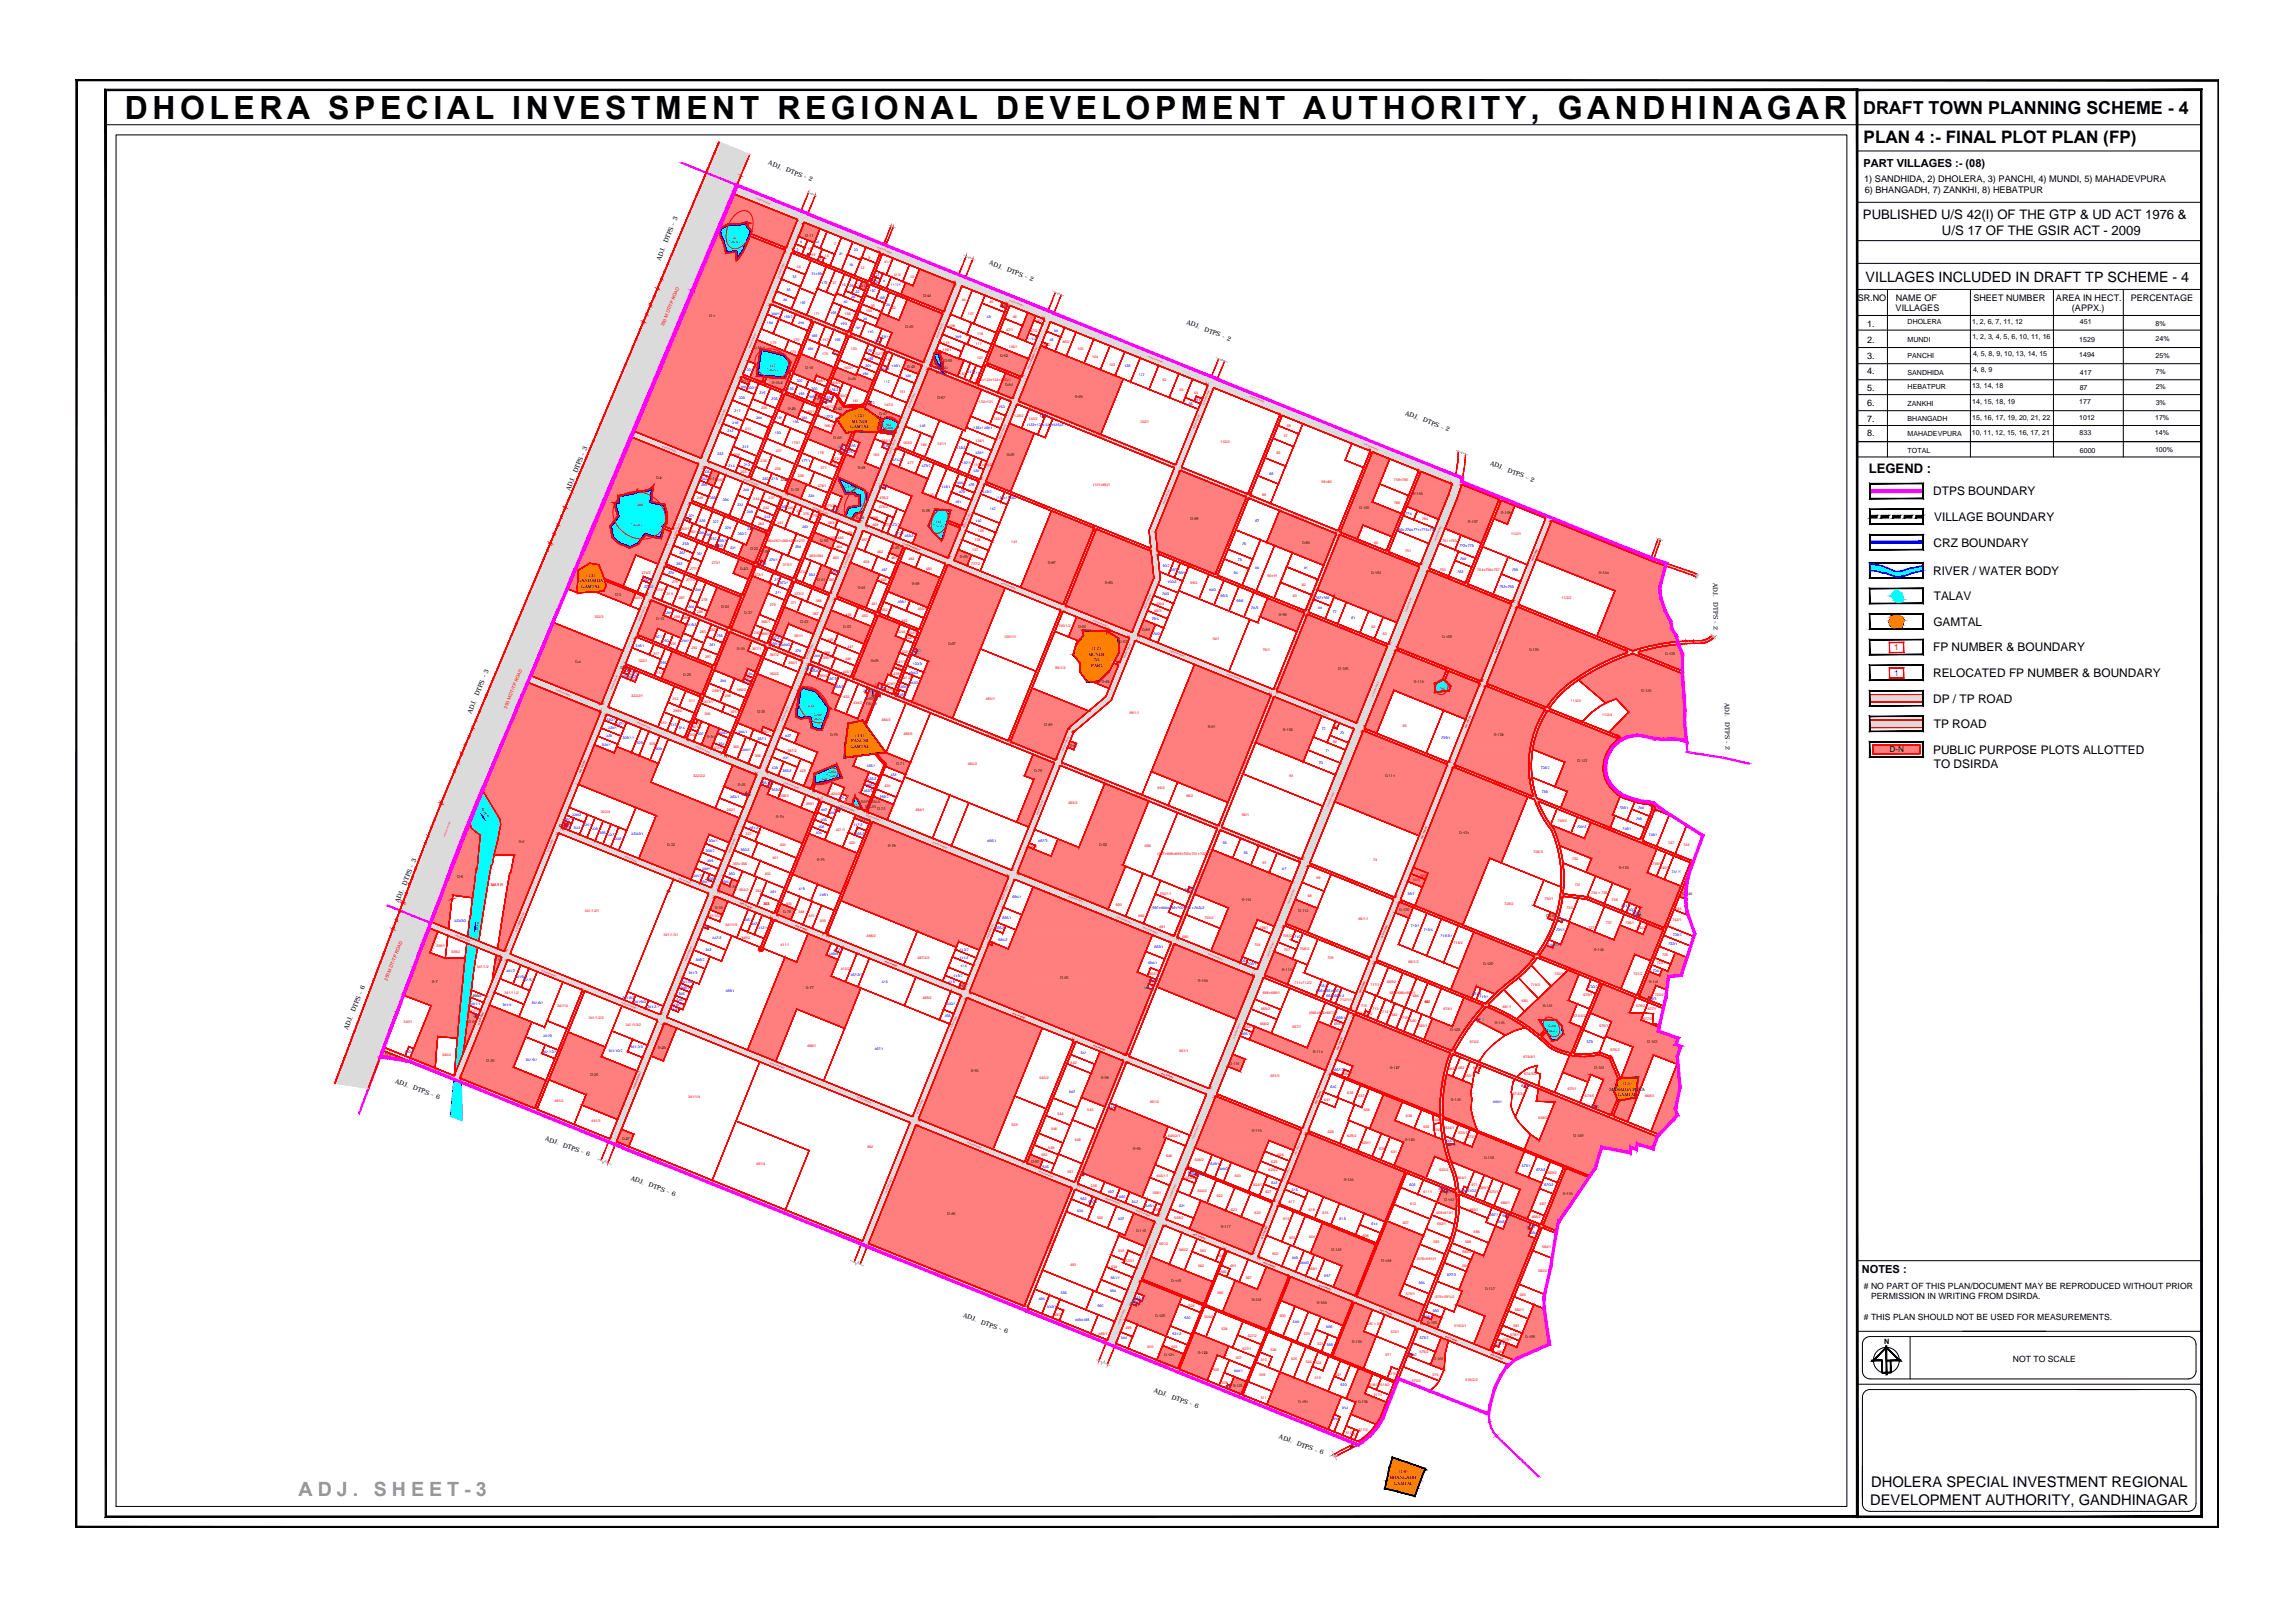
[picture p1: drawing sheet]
<svg xmlns="http://www.w3.org/2000/svg" width="1300mm" height="910mm" viewBox="0 0 1300 910" stroke-linecap="round" stroke-linejoin="round" font-family="sans-serif">
<defs><g id="words">
<text font-size="18.1" x="71" y="68">DHOLERA SPECIAL INVESTMENT REGIONAL DEVELOPMENT AUTHORITY, GANDHINAGAR</text>
<g font-size="11.1" fill="#989898">
<text x="169" y="847">A D J .</text>
<text x="212" y="847">S H E E T - 3</text>
</g>
<text font-size="10.1" x="1055" y="65">DRAFT TOWN PLANNING SCHEME - 4</text>
<text font-size="9.7" x="1056" y="81">PLAN 4 :- FINAL PLOT PLAN (FP)</text>
<g font-size="8.3">
<text x="1060" y="842">DHOLERA SPECIAL INVESTMENT REGIONAL</text>
<text x="1059" y="852">DEVELOPMENT AUTHORITY, GANDHINAGAR</text>
</g>
<text font-size="8.1" x="1057" y="160">VILLAGES INCLUDED IN DRAFT TP SCHEME - 4</text>
<g font-size="7.5">
<text x="1055" y="124">PUBLISHED U/S 42(I) OF THE GTP &amp; UD ACT 1976 &amp;</text>
<text x="1100" y="133">U/S 17 OF THE GSIR ACT - 2009</text>
</g>
<text font-size="7.4" x="1059" y="268">LEGEND :</text>
<g font-size="6.7">
<text x="1095" y="281">DTPS BOUNDARY</text>
<text x="1096" y="295">VILLAGE BOUNDARY</text>
<text x="1095" y="310">CRZ BOUNDARY</text>
<text x="1095" y="325">RIVER / WATER BODY</text>
<text x="1095" y="340">TALAV</text>
<text x="1095" y="354">GAMTAL</text>
<text x="1095" y="369">FP NUMBER &amp; BOUNDARY</text>
<text x="1095" y="383">RELOCATED FP NUMBER &amp; BOUNDARY</text>
<text x="1095" y="398">DP / TP ROAD</text>
<text x="1095" y="412">TP ROAD</text>
<text x="1095" y="427">PUBLIC PURPOSE PLOTS ALLOTTED</text>
<text x="1095" y="435">TO DSIRDA</text>
</g>
<g font-size="6.3">
<text x="1056" y="94">PART VILLAGES :- (08)</text>
<text x="1055" y="721">NOTES :</text>
</g>
<g font-size="5.2">
<text x="1056" y="103">1) SANDHIDA, 2) DHOLERA, 3) PANCHI, 4) MUNDI, 5) MAHADEVPURA</text>
<text x="1056" y="109">6) BHANGADH, 7) ZANKHI, 8) HEBATPUR</text>
</g>
<g font-size="5.1">
<text x="1052" y="170">SR.NO</text>
<text x="1074" y="170">NAME OF</text>
<text x="1118" y="170">SHEET NUMBER</text>
<text x="1165" y="170">AREA IN HECT.</text>
<text x="1207" y="170">PERCENTAGE</text>
<text x="1074" y="176">VILLAGES</text>
<text x="1174" y="176">(APPX.)</text>
<text x="1058" y="185">1.</text>
<text x="1058" y="195">2.</text>
<text x="1058" y="204">3.</text>
<text x="1058" y="212">4.</text>
<text x="1058" y="221">5.</text>
<text x="1058" y="230">6.</text>
<text x="1058" y="239">7.</text>
<text x="1058" y="247">8.</text>
</g>
<g font-size="4.9">
<text x="1056" y="730"># NO PART OF THIS PLAN/DOCUMENT MAY BE REPRODUCED WITHOUT PRIOR</text>
<text x="1060" y="736">PERMISSION IN WRITING FROM DSIRDA.</text>
<text x="1056" y="748"># THIS PLAN SHOULD NOT BE USED FOR MEASUREMENTS.</text>
<text x="1140" y="771">NOT TO SCALE</text>
</g>
<text font-size="4.7" fill="#f00" x="1073" y="368">1</text>
<text font-size="4.7" fill="#00f" x="1073" y="383">1</text>
<text font-size="4.7" x="1070" y="426">D-N</text>
<text font-size="4.1" x="1067" y="761">N</text>
<g font-size="4">
<text x="1081" y="184">DHOLERA</text>
<text x="1117" y="184">1, 2, 6, 7, 11, 12</text>
<text x="1178" y="184">451</text>
<text x="1221" y="185">8%</text>
<text x="1117" y="192">1, 2, 3, 4, 5, 6, 10, 11, 16</text>
<text x="1081" y="194">MUNDI</text>
<text x="1178" y="193">1529</text>
<text x="1221" y="193">24%</text>
<text x="1081" y="203">PANCHI</text>
<text x="1118" y="202">4, 5, 8, 9, 10, 13, 14, 15</text>
<text x="1178" y="202">1494</text>
<text x="1221" y="203">25%</text>
<text x="1081" y="213">SANDHIDA</text>
<text x="1118" y="211">4, 8, 9</text>
<text x="1178" y="212">417</text>
<text x="1221" y="212">7%</text>
<text x="1081" y="220">HEBATPUR</text>
<text x="1117" y="220">13, 14, 18</text>
<text x="1178" y="221">87</text>
<text x="1221" y="220">2%</text>
<text x="1081" y="230">ZANKHI</text>
<text x="1117" y="229">14, 15, 18, 19</text>
<text x="1178" y="229">177</text>
<text x="1221" y="229">3%</text>
<text x="1081" y="239">BHANGADH</text>
<text x="1117" y="238">15, 16, 17, 19, 20, 21, 22</text>
<text x="1178" y="238">1012</text>
<text x="1221" y="238">17%</text>
<text x="1081" y="247">MAHADEVPURA</text>
<text x="1117" y="247">10, 11, 12, 15, 16, 17, 21</text>
<text x="1178" y="246">833</text>
<text x="1221" y="246">14%</text>
<text x="1081" y="257">TOTAL</text>
<text x="1178" y="257">6000</text>
<text x="1221" y="256">100%</text>
</g>
<g font-size="3.6">
<text x="435" y="93" transform="rotate(21 435 93)">ADJ.</text>
<text x="445" y="97" transform="rotate(21 445 97)">DTPS - 2</text>
<text x="378" y="138" transform="rotate(-68 378 138)">DTPS - 3</text>
<text x="374" y="148" transform="rotate(-68 374 148)">ADJ.</text>
<text x="560" y="150" transform="rotate(21 560 150)">ADJ.</text>
<text x="570" y="154" transform="rotate(21 570 154)">DTPS - 2</text>
<text x="672" y="183" transform="rotate(21 672 183)">ADJ.</text>
<text x="682" y="187" transform="rotate(21 682 187)">DTPS - 2</text>
<text x="796" y="235" transform="rotate(21 796 235)">ADJ.</text>
<text x="806" y="239" transform="rotate(21 806 239)">DTPS - 2</text>
<text x="844" y="263" transform="rotate(21 844 263)">ADJ.</text>
<text x="327" y="268" transform="rotate(-68 327 268)">DTPS - 3</text>
<text x="854" y="267" transform="rotate(21 854 267)">DTPS - 2</text>
<text x="323" y="278" transform="rotate(-68 323 278)">ADJ.</text>
<text x="970" y="330" transform="rotate(89 970 330)">ADJ.</text>
<text x="971" y="341" transform="rotate(89 971 341)">DTPS - 2</text>
<text x="271" y="394" transform="rotate(-68 271 394)">DTPS - 3</text>
<text x="977" y="398" transform="rotate(89 977 398)">ADJ.</text>
<text x="267" y="404" transform="rotate(-68 267 404)">ADJ.</text>
<text x="977" y="409" transform="rotate(89 977 409)">DTPS - 2</text>
<text x="230" y="502" transform="rotate(-68 230 502)">DTPS - 3</text>
<text x="226" y="512" transform="rotate(-68 226 512)">ADJ.</text>
<text x="201" y="573" transform="rotate(-68 201 573)">DTPS - 6</text>
<text x="197" y="583" transform="rotate(-68 197 583)">ADJ.</text>
<text x="224" y="613" transform="rotate(21 224 613)">ADJ.</text>
<text x="234" y="617" transform="rotate(21 234 617)">DTPS - 6</text>
<text x="309" y="646" transform="rotate(21 309 646)">ADJ.</text>
<text x="319" y="649" transform="rotate(21 319 649)">DTPS - 6</text>
<text x="357" y="668" transform="rotate(21 357 668)">ADJ.</text>
<text x="367" y="672" transform="rotate(21 367 672)">DTPS - 6</text>
<text x="545" y="746" transform="rotate(21 545 746)">ADJ.</text>
<text x="555" y="750" transform="rotate(21 555 750)">DTPS - 6</text>
<text x="653" y="788" transform="rotate(21 653 788)">ADJ.</text>
<text x="663" y="792" transform="rotate(21 663 792)">DTPS - 6</text>
<text x="724" y="815" transform="rotate(21 724 815)">ADJ.</text>
<text x="734" y="818" transform="rotate(21 734 818)">DTPS - 6</text>
</g>
<g font-size="2.6" fill="#f00">
<text x="376" y="185" transform="rotate(-68 376 185)">250 M DT/TP ROAD</text>
<text x="287" y="401" transform="rotate(-68 287 401)">250 M DT/TP ROAD</text>
<text x="219" y="555" transform="rotate(-68 219 555)">250 M DT/TP ROAD</text>
</g>
<g font-size="2.6">
<text x="483" y="239">MUNDI</text>
<text x="484" y="236">(12)</text>
<text x="482" y="243">GAMTAL</text>
<text x="328" y="330">SANDHIDA</text>
<text x="332" y="327">(13)</text>
<text x="329" y="333">GAMTAL</text>
<text x="617" y="371">MUNDI</text>
<text x="618" y="368">(12)</text>
<text x="618" y="378">PARU</text>
<text x="620" y="374">NU</text>
<text x="484" y="417">(14)</text>
<text x="482" y="424">GAMTAL</text>
<text x="482" y="420">PANCHI</text>
<text x="912" y="618">MAHADEVPURA</text>
<text x="919" y="615">(15)</text>
<text x="916" y="621">GAMTAL</text>
<text x="787" y="838">BHANGADH</text>
<text x="792" y="835">(16)</text>
<text x="789" y="841">GAMTAL</text>
</g>
<g font-size="2.1">
<text x="413" y="138">TALAV</text>
<text x="456" y="134">D-17</text>
<text x="487" y="163">D-18</text>
<text x="523" y="168">D-44</text>
<text x="567" y="174">D-60</text>
<text x="402" y="180">D-1</text>
<text x="513" y="186">D-45</text>
<text x="427" y="197">D-16-1</text>
<text x="567" y="202">D-62</text>
<text x="456" y="209">D-19</text>
<text x="514" y="209">D-46</text>
<text x="527" y="207">D-58</text>
<text x="530" y="209">DHANU</text>
<text x="535" y="205">D-59</text>
<text x="434" y="210">TALAV</text>
<text x="480" y="215">D-43</text>
<text x="530" y="212">TALAV</text>
<text x="420" y="216">D-15</text>
<text x="437" y="217">D-16-2</text>
<text x="569" y="219">D-64</text>
<text x="461" y="227">D-41</text>
<text x="531" y="226">D-57</text>
<text x="609" y="226">D-63</text>
<text x="446" y="232">D-20</text>
<text x="473" y="232">D-42</text>
<text x="498" y="235">D-47</text>
<text x="500" y="246">TALAV</text>
<text x="501" y="243">GAM</text>
<text x="472" y="249">D-40</text>
<text x="570" y="258">D-65</text>
<text x="486" y="266">D-48</text>
<text x="372" y="271">D-2</text>
<text x="443" y="272">D-21</text>
<text x="448" y="278">D-39</text>
<text x="477" y="276">GOTHALI</text>
<text x="478" y="279">TALAV</text>
<text x="800" y="280">D-106</text>
<text x="485" y="294">D-49</text>
<text x="522" y="290">D-56</text>
<text x="770" y="288">D-105</text>
<text x="850" y="291">D-108</text>
<text x="357" y="298">TALAV</text>
<text x="529" y="299">TALAV</text>
<text x="674" y="294">D-88</text>
<text x="831" y="296">D-107</text>
<text x="425" y="312">D-22</text>
<text x="465" y="307">D-50</text>
<text x="505" y="311">D-55</text>
<text x="738" y="308">D-89</text>
<text x="431" y="313">D-38</text>
<text x="544" y="316">D-66</text>
<text x="419" y="323">D-23</text>
<text x="594" y="319">D-87</text>
<text x="463" y="329">D-51</text>
<text x="777" y="325">D-104</text>
<text x="906" y="325">D-134</text>
<text x="486" y="334">D-54</text>
<text x="516" y="331">D-68</text>
<text x="626" y="331">D-86</text>
<text x="349" y="338">D-3</text>
<text x="409" y="344">D-24</text>
<text x="422" y="348">D-37</text>
<text x="372" y="351">D-13</text>
<text x="453" y="353">D-52</text>
<text x="724" y="349">D-90</text>
<text x="478" y="355">D-53</text>
<text x="611" y="356">D-84</text>
<text x="647" y="357">D-85</text>
<text x="537" y="365">D-67</text>
<text x="634" y="364">D-83</text>
<text x="817" y="362">D-109</text>
<text x="417" y="368">D-36</text>
<text x="866" y="369">D-133</text>
<text x="943" y="371">D-135</text>
<text x="326" y="376">D-4</text>
<text x="493" y="375">D-69</text>
<text x="351" y="379">D-12</text>
<text x="387" y="383">D-25</text>
<text x="758" y="379">D-103</text>
<text x="624" y="387">D-82</text>
<text x="801" y="387">D-110</text>
<text x="930" y="392">D-136</text>
<text x="490" y="397">SHIVLA</text>
<text x="490" y="399">TALAV</text>
<text x="429" y="404">D-35</text>
<text x="460" y="408">TALAV</text>
<text x="461" y="405">GAM</text>
<text x="592" y="411">D-80</text>
<text x="684" y="413">D-91</text>
<text x="727" y="414">D-102</text>
<text x="400" y="418">D-34</text>
<text x="470" y="417">D-70</text>
<text x="846" y="417">D-132</text>
<text x="606" y="423">D-81</text>
<text x="894" y="432">D-137</text>
<text x="469" y="438">GAM</text>
<text x="508" y="433">D-71</text>
<text x="586" y="437">D-79</text>
<text x="468" y="440">TALAV</text>
<text x="785" y="440">D-111</text>
<text x="418" y="445">D-33</text>
<text x="488" y="455">BAPUVALA</text>
<text x="272" y="458" transform="rotate(55 272 458)">RIVER</text>
<text x="490" y="458">TALAV</text>
<text x="497" y="459">D-72</text>
<text x="938" y="460">D-138</text>
<text x="439" y="463">D-74</text>
<text x="487" y="465">D-73</text>
<text x="317" y="468">D-11</text>
<text x="827" y="472">D-131</text>
<text x="294" y="477">D-5</text>
<text x="378" y="479">D-32</text>
<text x="503" y="480">D-78</text>
<text x="623" y="479">D-92</text>
<text x="463" y="488">D-75</text>
<text x="259" y="497">D-6</text>
<text x="917" y="492">D-139</text>
<text x="413" y="503">D-31</text>
<text x="953" y="507">D-140</text>
<text x="405" y="515">D-30</text>
<text x="703" y="510">D-101</text>
<text x="793" y="516">D-130</text>
<text x="444" y="517">D-76</text>
<text x="736" y="517">D-112</text>
<text x="876" y="520">D-143</text>
<text x="270" y="522" transform="rotate(93 270 522)">River</text>
<text x="903" y="539">D-142</text>
<text x="280" y="544">D-10</text>
<text x="726" y="550">D-113</text>
<text x="840" y="547">D-129</text>
<text x="245" y="557">D-7</text>
<text x="601" y="554">D-93</text>
<text x="679" y="556">D-100</text>
<text x="934" y="557">D-141</text>
<text x="457" y="560">D-77</text>
<text x="543" y="559">D-94</text>
<text x="874" y="571">D-144</text>
<text x="265" y="579">D-9</text>
<text x="847" y="580">D-145</text>
<text x="877" y="582">GAM</text>
<text x="822" y="584">D-128</text>
<text x="876" y="584">TALAV</text>
<text x="373" y="594">D-29</text>
<text x="933" y="590">D-162</text>
<text x="218" y="598">D-8</text>
<text x="744" y="596">D-114</text>
<text x="276" y="601">D-26</text>
<text x="696" y="603">D-115</text>
<text x="787" y="605">D-127</text>
<text x="903" y="605">D-161</text>
<text x="334" y="609">D-28</text>
<text x="550" y="607">D-95</text>
<text x="624" y="611">D-98</text>
<text x="822" y="623">D-146</text>
<text x="709" y="641">D-116</text>
<text x="352" y="646">D-27</text>
<text x="796" y="646">D-126</text>
<text x="891" y="644">D-160</text>
<text x="642" y="651">D-99</text>
<text x="584" y="659">D-97</text>
<text x="841" y="656">D-158</text>
<text x="761" y="669">D-125</text>
<text x="885" y="677">D-159</text>
<text x="818" y="680">D-147</text>
<text x="537" y="688">D-96</text>
<text x="692" y="696">D-117</text>
<text x="644" y="698">D-118</text>
<text x="754" y="709">D-149</text>
<text x="782" y="715">D-148</text>
<text x="663" y="726">D-119</text>
<text x="841" y="731">D-157</text>
<text x="709" y="737">D-124</text>
<text x="746" y="738">D-150</text>
<text x="654" y="746">D-120</text>
<text x="808" y="750">D-155</text>
<text x="766" y="760">D-153</text>
<text x="864" y="758">D-156</text>
<text x="679" y="767">D-122</text>
<text x="659" y="768">D-121</text>
<text x="812" y="770">D-154</text>
<text x="735" y="794">D-151</text>
<text x="769" y="795">D-152</text>
</g>
<g font-size="2.1" fill="#f00">
<text x="415" y="136">30</text>
<text x="458" y="141">18</text>
<text x="472" y="139">7</text>
<text x="460" y="145">19</text>
<text x="467" y="146">14</text>
<text x="492" y="147">9</text>
<text x="501" y="149">41/1</text>
<text x="451" y="152">34</text>
<text x="487" y="153">12</text>
<text x="472" y="161">37</text>
<text x="506" y="156">41/2</text>
<text x="516" y="157">10</text>
<text x="493" y="174">39</text>
<text x="545" y="171">44</text>
<text x="560" y="172">45</text>
<text x="461" y="179">171</text>
<text x="478" y="179">156</text>
<text x="491" y="177">154</text>
<text x="505" y="175">42</text>
<text x="548" y="178">107</text>
<text x="574" y="180">46</text>
<text x="538" y="185">108</text>
<text x="586" y="182">48/1</text>
<text x="553" y="189">118</text>
<text x="570" y="188">47/1</text>
<text x="584" y="188">47/2</text>
<text x="436" y="195">173</text>
<text x="449" y="193">170</text>
<text x="466" y="193">157</text>
<text x="534" y="195">115</text>
<text x="553" y="195">117</text>
<text x="571" y="197">106/1</text>
<text x="590" y="196">106/2</text>
<text x="602" y="194">48/2</text>
<text x="448" y="200">174</text>
<text x="466" y="201">175</text>
<text x="482" y="198">153</text>
<text x="495" y="201">152/1</text>
<text x="534" y="199">116/1</text>
<text x="554" y="203">121</text>
<text x="610" y="198">105</text>
<text x="619" y="203">104</text>
<text x="436" y="208">187</text>
<text x="478" y="209">160/1</text>
<text x="501" y="205">111</text>
<text x="530" y="205">119</text>
<text x="628" y="207">103</text>
<text x="542" y="212">116/2</text>
<text x="552" y="216">(122+123+124+125)/1</text>
<text x="659" y="216">52</text>
<text x="462" y="217">168/1</text>
<text x="471" y="218">168/2</text>
<text x="668" y="221">53</text>
<text x="461" y="225">167/1</text>
<text x="475" y="225">160/2</text>
<text x="483" y="228">161</text>
<text x="509" y="223">151</text>
<text x="676" y="223">54</text>
<text x="431" y="232">205</text>
<text x="456" y="234">183/1</text>
<text x="467" y="231">167/2</text>
<text x="501" y="230">147/2</text>
<text x="555" y="228">130+131</text>
<text x="563" y="238">133/1</text>
<text x="575" y="236">128/2</text>
<text x="583" y="238">133/2</text>
<text x="646" y="239">102/1</text>
<text x="422" y="243">211</text>
<text x="467" y="242">166/1</text>
<text x="501" y="241">162</text>
<text x="729" y="242">58</text>
<text x="448" y="251">179/1</text>
<text x="499" y="250">164/1</text>
<text x="512" y="252">163/2</text>
<text x="531" y="252">147/1</text>
<text x="553" y="250">134/1</text>
<text x="691" y="251">102/2</text>
<text x="727" y="248">57</text>
<text x="439" y="256">207</text>
<text x="463" y="257">178</text>
<text x="475" y="258">166/2</text>
<text x="521" y="253">149</text>
<text x="723" y="257">85</text>
<text x="416" y="258">209</text>
<text x="431" y="262">236</text>
<text x="470" y="264">473/1</text>
<text x="472" y="261">472/1</text>
<text x="495" y="258">165</text>
<text x="514" y="263">477</text>
<text x="552" y="264">(101+88)/2</text>
<text x="420" y="268">235</text>
<text x="439" y="266">208</text>
<text x="465" y="266">377</text>
<text x="406" y="272">245</text>
<text x="452" y="270">238</text>
<text x="463" y="276">378/1</text>
<text x="619" y="275">(101+88)/1</text>
<text x="749" y="274">59+80</text>
<text x="790" y="272">759+765</text>
<text x="526" y="281">145</text>
<text x="715" y="281">89</text>
<text x="361" y="287">259</text>
<text x="395" y="283">249</text>
<text x="427" y="283">244</text>
<text x="435" y="283">237</text>
<text x="468" y="287">379/2</text>
<text x="487" y="287">471</text>
<text x="498" y="288">475/2</text>
<text x="498" y="283">476/2</text>
<text x="790" y="285">766</text>
<text x="432" y="288">242</text>
<text x="446" y="288">240</text>
<text x="451" y="290">239</text>
<text x="455" y="292">376</text>
<text x="459" y="293">379/1</text>
<text x="494" y="294">468</text>
<text x="386" y="300">260/1</text>
<text x="429" y="297">264</text>
<text x="440" y="297">241</text>
<text x="469" y="297">380/1</text>
<text x="494" y="298">469</text>
<text x="501" y="298">470472/2</text>
<text x="530" y="296">144</text>
<text x="806" y="294">764</text>
<text x="391" y="302">261</text>
<text x="470" y="305">381</text>
<text x="474" y="305">465</text>
<text x="480" y="302">466</text>
<text x="554" y="301">139</text>
<text x="856" y="303">11/2/1</text>
<text x="434" y="307">266+267+268+269+270</text>
<text x="474" y="311">464</text>
<text x="488" y="306">467</text>
<text x="551" y="312">137</text>
<text x="552" y="306">138</text>
<text x="573" y="307">141</text>
<text x="778" y="308">60</text>
<text x="817" y="307">761+763</text>
<text x="458" y="315">383+384</text>
<text x="472" y="317">463</text>
<text x="497" y="313">462</text>
<text x="505" y="317">461</text>
<text x="515" y="317">482</text>
<text x="796" y="313">751</text>
<text x="391" y="323">277/1</text>
<text x="403" y="320">273/1</text>
<text x="443" y="321">375/1</text>
<text x="489" y="319">458</text>
<text x="524" y="323">460</text>
<text x="550" y="320">777/2</text>
<text x="816" y="323">753</text>
<text x="837" y="323">754+756+757</text>
<text x="364" y="325">274/2</text>
<text x="381" y="330">275</text>
<text x="389" y="329">277/2</text>
<text x="427" y="326">373/1</text>
<text x="452" y="325">374/2</text>
<text x="469" y="329">385</text>
<text x="499" y="329">459</text>
<text x="718" y="327">90+91</text>
<text x="372" y="335">274/1</text>
<text x="674" y="331">99/2</text>
<text x="737" y="332">82</text>
<text x="359" y="339">320/2</text>
<text x="378" y="337">319</text>
<text x="385" y="339">287</text>
<text x="397" y="340">278</text>
<text x="450" y="337">373/2</text>
<text x="462" y="341">386</text>
<text x="732" y="338">83</text>
<text x="884" y="339">11/2/2</text>
<text x="395" y="347">285</text>
<text x="436" y="343">279</text>
<text x="448" y="342">371</text>
<text x="494" y="343">451</text>
<text x="499" y="346">452</text>
<text x="520" y="345">455/1</text>
<text x="654" y="347">66/3</text>
<text x="655" y="343">66/4</text>
<text x="337" y="350">322/3</text>
<text x="382" y="350">288</text>
<text x="387" y="351">289</text>
<text x="431" y="353">368/1</text>
<text x="460" y="348">387</text>
<text x="479" y="349">449</text>
<text x="488" y="349">450</text>
<text x="511" y="352">453</text>
<text x="396" y="359">283</text>
<text x="402" y="357">282</text>
<text x="427" y="359">280</text>
<text x="431" y="360">369/1</text>
<text x="509" y="359">444</text>
<text x="514" y="359">454/1</text>
<text x="600" y="355">100/1/2</text>
<text x="777" y="356">62</text>
<text x="783" y="359">63</text>
<text x="380" y="365">291</text>
<text x="450" y="361">391/1</text>
<text x="469" y="363">448</text>
<text x="513" y="362">442/1</text>
<text x="569" y="362">100/1/1</text>
<text x="687" y="363">92/1</text>
<text x="370" y="371">317</text>
<text x="392" y="368">292</text>
<text x="426" y="368">367/1</text>
<text x="436" y="372">367/2</text>
<text x="467" y="370">389</text>
<text x="480" y="367">447</text>
<text x="511" y="370">443</text>
<text x="715" y="369">76/1</text>
<text x="362" y="375">322/1</text>
<text x="399" y="373">297</text>
<text x="447" y="376">392/1</text>
<text x="466" y="373">390/1</text>
<text x="479" y="374">446</text>
<text x="508" y="376">441/1</text>
<text x="371" y="382">315/1</text>
<text x="436" y="383">393/2</text>
<text x="464" y="384">390/2</text>
<text x="477" y="381">445/1</text>
<text x="506" y="382">439</text>
<text x="507" y="379">440</text>
<text x="598" y="379">99/1/2</text>
<text x="422" y="385">393/1</text>
<text x="495" y="389">435/2</text>
<text x="502" y="388">438/1</text>
<text x="511" y="385">441/2</text>
<text x="357" y="395">322/2/1</text>
<text x="403" y="392">299/1</text>
<text x="411" y="395">298</text>
<text x="417" y="391">366/2</text>
<text x="478" y="395">433</text>
<text x="494" y="395">436</text>
<text x="501" y="391">437/2</text>
<text x="815" y="391">750</text>
<text x="381" y="397">312</text>
<text x="390" y="398">311</text>
<text x="399" y="398">303/1</text>
<text x="458" y="400">432</text>
<text x="483" y="399">434/2</text>
<text x="558" y="396">483/1</text>
<text x="890" y="398">11/2/3</text>
<text x="381" y="403">299/2</text>
<text x="399" y="405">306</text>
<text x="414" y="404">301/1</text>
<text x="640" y="404">99/1/1</text>
<text x="907" y="406">11/2/4</text>
<text x="374" y="410">310</text>
<text x="392" y="412">301/2</text>
<text x="393" y="410">324/2</text>
<text x="499" y="408">484/3</text>
<text x="755" y="412">75</text>
<text x="795" y="412">65</text>
<text x="390" y="417">302</text>
<text x="432" y="415">395/1</text>
<text x="512" y="416">485/5</text>
<text x="368" y="422">309</text>
<text x="404" y="424">303/2</text>
<text x="415" y="423">365</text>
<text x="446" y="426">397/2</text>
<text x="755" y="421">94</text>
<text x="427" y="429">396</text>
<text x="453" y="437">429</text>
<text x="548" y="434">484/2</text>
<text x="393" y="440">322/2/2</text>
<text x="465" y="442">426</text>
<text x="730" y="440">93</text>
<text x="501" y="446">430</text>
<text x="656" y="447">66/2</text>
<text x="420" y="451">398/1</text>
<text x="442" y="452">398/3</text>
<text x="456" y="456">399/1</text>
<text x="471" y="450">424/2</text>
<text x="605" y="456">485/3</text>
<text x="672" y="452">98/2</text>
<text x="340" y="460">322/4</text>
<text x="412" y="459">362/1</text>
<text x="483" y="457">422</text>
<text x="519" y="459">484/1</text>
<text x="703" y="462">98/1</text>
<text x="882" y="466">749/2</text>
<text x="422" y="473">357</text>
<text x="473" y="470">421/1</text>
<text x="442" y="479">400</text>
<text x="481" y="478">420</text>
<text x="648" y="480">696</text>
<text x="945" y="478">747</text>
<text x="954" y="479">744</text>
<text x="582" y="480">486/2</text>
<text x="656" y="484">(697+698+699+700+701+702)/1</text>
<text x="869" y="483">728/3</text>
<text x="415" y="490">355+356</text>
<text x="438" y="487">401</text>
<text x="715" y="489">97</text>
<text x="778" y="488">74</text>
<text x="890" y="487">732</text>
<text x="936" y="490">739/1</text>
<text x="433" y="496">402</text>
<text x="746" y="498">69</text>
<text x="805" y="497">66/5</text>
<text x="940" y="492">740/1</text>
<text x="278" y="502">341/1/1</text>
<text x="800" y="499">66/6</text>
<text x="892" y="502">731</text>
<text x="419" y="504">354/2</text>
<text x="428" y="505">352</text>
<text x="657" y="507">703/1/1</text>
<text x="741" y="508">68</text>
<text x="875" y="510">730/1</text>
<text x="901" y="506">734 + 735</text>
<text x="433" y="512">353</text>
<text x="445" y="512">403</text>
<text x="632" y="513">693</text>
<text x="852" y="512">729/2</text>
<text x="887" y="515">733</text>
<text x="913" y="510">736</text>
<text x="949" y="515">743</text>
<text x="331" y="517">341/1/2/1</text>
<text x="401" y="519">341/10/3</text>
<text x="452" y="517">348</text>
<text x="458" y="520">410</text>
<text x="645" y="519">692</text>
<text x="682" y="521">703/2</text>
<text x="770" y="521">66/1/1</text>
<text x="947" y="522">742/1</text>
<text x="411" y="524">341/1/5</text>
<text x="464" y="522">409</text>
<text x="657" y="526">691</text>
<text x="714" y="526">706/1</text>
<text x="900" y="526">727</text>
<text x="910" y="523">737</text>
<text x="921" y="523">726/1</text>
<text x="927" y="526">742/2</text>
<text x="376" y="530">341/1/3/1</text>
<text x="420" y="532">349/2</text>
<text x="491" y="531">488/2</text>
<text x="670" y="531">690</text>
<text x="727" y="531">706/2</text>
<text x="247" y="536">339/1</text>
<text x="256" y="539">339/2</text>
<text x="442" y="536">411/1</text>
<text x="559" y="535">486/1</text>
<text x="711" y="536">704</text>
<text x="727" y="538">707</text>
<text x="737" y="538">708/2</text>
<text x="823" y="535">718/2</text>
<text x="520" y="543">487/2/2</text>
<text x="752" y="543">709</text>
<text x="798" y="545">66/1/2</text>
<text x="938" y="546">723/1</text>
<text x="941" y="542">725</text>
<text x="270" y="548">341/1/2</text>
<text x="476" y="550">415/2</text>
<text x="650" y="558">653/2</text>
<text x="651" y="552">653/1</text>
<text x="733" y="557">711+712/2</text>
<text x="786" y="557">659/2</text>
<text x="880" y="552">720/1</text>
<text x="925" y="552">721/2</text>
<text x="286" y="563">341/11/2</text>
<text x="715" y="563">688+689/1</text>
<text x="776" y="558">717/1</text>
<text x="787" y="563">685+686+687/1</text>
<text x="867" y="558">719/2</text>
<text x="268" y="565">490/2</text>
<text x="523" y="566">489/2</text>
<text x="759" y="567">712/1/1</text>
<text x="800" y="565">684</text>
<text x="807" y="568">661</text>
<text x="862" y="567">680</text>
<text x="897" y="564">679/1</text>
<text x="937" y="564">723/2</text>
<text x="265" y="573">341/11/1</text>
<text x="316" y="571">341/12</text>
<text x="714" y="572">655/2</text>
<text x="742" y="575">(685+686+687)/2</text>
<text x="771" y="575">712/1/2</text>
<text x="771" y="570">715</text>
<text x="777" y="572">713</text>
<text x="783" y="574">714</text>
<text x="788" y="576">682</text>
<text x="818" y="572">674/1</text>
<text x="851" y="571">681/1</text>
<text x="891" y="576">674/4/2</text>
<text x="927" y="570">679/2</text>
<text x="933" y="572">677/1</text>
<text x="229" y="580">340/1</text>
<text x="333" y="577">341/1/2/2</text>
<text x="355" y="581">341/1/3/2</text>
<text x="714" y="581">656/2</text>
<text x="756" y="580">659/1</text>
<text x="794" y="577">716</text>
<text x="799" y="579">660</text>
<text x="803" y="581">683/1</text>
<text x="906" y="581">676/1</text>
<text x="931" y="578">677/2</text>
<text x="705" y="582">655/1</text>
<text x="732" y="582">657/1</text>
<text x="457" y="593">488/1</text>
<text x="833" y="591">674/2</text>
<text x="250" y="598">340/2</text>
<text x="668" y="596">651/1</text>
<text x="863" y="599">674/4/1</text>
<text x="912" y="595">676/2</text>
<text x="606" y="603">542</text>
<text x="820" y="606">683/2</text>
<text x="826" y="605">662</text>
<text x="834" y="606">663/2</text>
<text x="589" y="611">540/2</text>
<text x="720" y="610">651/3</text>
<text x="760" y="609">658/2</text>
<text x="830" y="610">663/1</text>
<text x="863" y="609">674/3/2</text>
<text x="888" y="617">675/1</text>
<text x="390" y="622">341/1/4</text>
<text x="750" y="623">641</text>
<text x="763" y="619">639</text>
<text x="769" y="621">637</text>
<text x="857" y="620">674/3/1</text>
<text x="898" y="621">674/5</text>
<text x="932" y="621">668/3</text>
<text x="314" y="624">491/2</text>
<text x="616" y="629">543</text>
<text x="651" y="625">651/2</text>
<text x="773" y="630">636</text>
<text x="335" y="635">491/3</text>
<text x="599" y="632">544</text>
<text x="796" y="632">638</text>
<text x="811" y="635">634/2</text>
<text x="872" y="634">668/2</text>
<text x="573" y="638">539</text>
<text x="595" y="640">546</text>
<text x="752" y="642">628</text>
<text x="806" y="639">635</text>
<text x="812" y="641">633/2</text>
<text x="819" y="639">634/1</text>
<text x="609" y="646">548</text>
<text x="662" y="644">645/2/1</text>
<text x="763" y="644">629/2</text>
<text x="826" y="642">633/1</text>
<text x="831" y="645">672/1</text>
<text x="491" y="650">492</text>
<text x="594" y="651">549</text>
<text x="771" y="648">629/1</text>
<text x="781" y="651">630</text>
<text x="788" y="653">631</text>
<text x="428" y="660">491/4</text>
<text x="590" y="655">552</text>
<text x="661" y="656">646</text>
<text x="677" y="658">648/2</text>
<text x="720" y="658">625</text>
<text x="724" y="655">626</text>
<text x="605" y="664">551</text>
<text x="719" y="663">624/2</text>
<text x="815" y="663">632/2</text>
<text x="877" y="665">669/2</text>
<text x="655" y="666">645/1/1</text>
<text x="670" y="668">645/2/2</text>
<text x="699" y="667">643</text>
<text x="710" y="672">624/1</text>
<text x="825" y="668">664/1</text>
<text x="834" y="672">671</text>
<text x="618" y="672">556</text>
<text x="653" y="676">558/1</text>
<text x="678" y="675">644/2</text>
<text x="717" y="676">627</text>
<text x="806" y="675">611/1</text>
<text x="838" y="674">669/1</text>
<text x="844" y="676">670/1</text>
<text x="689" y="678">622</text>
<text x="730" y="681">617</text>
<text x="799" y="682">612</text>
<text x="850" y="682">666/1</text>
<text x="872" y="683">667</text>
<text x="653" y="686">559/1</text>
<text x="697" y="686">623</text>
<text x="711" y="688">620</text>
<text x="741" y="686">618</text>
<text x="749" y="688">615</text>
<text x="814" y="688">609+610/1</text>
<text x="833" y="686">665/1</text>
<text x="621" y="690">555</text>
<text x="665" y="690">559/2</text>
<text x="727" y="691">619</text>
<text x="795" y="693">607</text>
<text x="814" y="694">592/1</text>
<text x="868" y="690">666/2</text>
<text x="730" y="702">603</text>
<text x="742" y="701">604</text>
<text x="772" y="701">606</text>
<text x="835" y="698">586</text>
<text x="657" y="705">561/2</text>
<text x="812" y="704">593</text>
<text x="830" y="704">588</text>
<text x="873" y="707">584/1</text>
<text x="633" y="709">535</text>
<text x="668" y="709">560/2</text>
<text x="680" y="709">563</text>
<text x="690" y="712">564</text>
<text x="721" y="711">602</text>
<text x="803" y="714">(576+591)/1</text>
<text x="828" y="710">592/2</text>
<text x="606" y="717">493</text>
<text x="629" y="718">534</text>
<text x="638" y="715">533/1</text>
<text x="679" y="718">562</text>
<text x="697" y="718">601</text>
<text x="741" y="719">598/1</text>
<text x="828" y="718">589</text>
<text x="691" y="721">566</text>
<text x="706" y="725">567</text>
<text x="871" y="720">582/2</text>
<text x="690" y="733">565</text>
<text x="796" y="733">575/1</text>
<text x="813" y="735">(576+591)/2</text>
<text x="861" y="734">583</text>
<text x="673" y="740">529</text>
<text x="858" y="743">582/1</text>
<text x="597" y="745">497</text>
<text x="682" y="747">504/2</text>
<text x="725" y="746">600</text>
<text x="638" y="753">499</text>
<text x="692" y="753">528</text>
<text x="774" y="751">595 + 596</text>
<text x="788" y="755">572/1</text>
<text x="824" y="751">516/2/1</text>
<text x="857" y="751">581</text>
<text x="622" y="756">498/1</text>
<text x="707" y="757">527/2</text>
<text x="739" y="756">570</text>
<text x="746" y="762">523</text>
<text x="851" y="759">579/1</text>
<text x="855" y="757">578/1</text>
<text x="650" y="763">500</text>
<text x="664" y="764">503</text>
<text x="704" y="765">527/1</text>
<text x="720" y="765">526</text>
<text x="785" y="768">571</text>
<text x="804" y="767">575/2</text>
<text x="848" y="766">580</text>
<text x="700" y="769">507</text>
<text x="714" y="771">510</text>
<text x="731" y="770">525</text>
<text x="740" y="772">524</text>
<text x="745" y="772">522</text>
<text x="687" y="777">505</text>
<text x="713" y="779">509</text>
<text x="757" y="779">521</text>
<text x="787" y="779">573/1</text>
<text x="811" y="779">574</text>
<text x="692" y="784">508</text>
<text x="745" y="781">519</text>
<text x="776" y="785">518/1</text>
<text x="782" y="785">518/2</text>
<text x="800" y="783">573/2</text>
<text x="830" y="782">516/2/2</text>
<text x="778" y="791">517/1</text>
<text x="714" y="792">511</text>
<text x="762" y="812">514</text>
<text x="766" y="814">515</text>
<text x="770" y="810">517/2</text>
</g>
<g font-size="2.1" fill="#00f">
<text x="453" y="137">8</text>
<text x="462" y="138">13</text>
<text x="451" y="142">3</text>
<text x="484" y="142">20</text>
<text x="456" y="145">17</text>
<text x="464" y="147">2</text>
<text x="475" y="145">21</text>
<text x="460" y="156">31+33</text>
<text x="481" y="151">15</text>
<text x="449" y="157">32</text>
<text x="465" y="161">172</text>
<text x="486" y="162">1</text>
<text x="494" y="159">25</text>
<text x="496" y="160">28</text>
<text x="496" y="156">27</text>
<text x="500" y="160">4</text>
<text x="445" y="165">36</text>
<text x="477" y="162">16</text>
<text x="481" y="163">29</text>
<text x="485" y="166">22</text>
<text x="493" y="166">192</text>
<text x="505" y="162">11/1/1</text>
<text x="444" y="171">24</text>
<text x="453" y="172">197</text>
<text x="478" y="172">40</text>
<text x="482" y="169">35</text>
<text x="498" y="169">155</text>
<text x="502" y="173">26</text>
<text x="437" y="178">189/1</text>
<text x="470" y="178">195</text>
<text x="434" y="184">199</text>
<text x="444" y="180">189/2</text>
<text x="452" y="184">218</text>
<text x="476" y="184">190</text>
<text x="489" y="181">38</text>
<text x="559" y="180">43</text>
<text x="460" y="191">169</text>
<text x="484" y="186">191</text>
<text x="491" y="189">110</text>
<text x="499" y="191">23/1</text>
<text x="541" y="192">109</text>
<text x="597" y="188">50</text>
<text x="473" y="193">159</text>
<text x="496" y="194">23/2</text>
<text x="581" y="193">11/1/2</text>
<text x="595" y="193">49</text>
<text x="457" y="198">184</text>
<text x="471" y="201">158</text>
<text x="490" y="199">176/1</text>
<text x="491" y="204">196</text>
<text x="490" y="208">201</text>
<text x="499" y="209">152/2</text>
<text x="505" y="208">148/1</text>
<text x="637" y="208">126</text>
<text x="422" y="210">222/2</text>
<text x="488" y="213">194</text>
<text x="513" y="213">120</text>
<text x="548" y="211">113</text>
<text x="552" y="212">114</text>
<text x="645" y="213">127</text>
<text x="419" y="219">188</text>
<text x="424" y="220">222/1</text>
<text x="446" y="221">186</text>
<text x="451" y="216">202</text>
<text x="460" y="221">200</text>
<text x="470" y="221">176/2</text>
<text x="501" y="217">112</text>
<text x="418" y="226">203</text>
<text x="430" y="223">215</text>
<text x="437" y="227">206</text>
<text x="452" y="223">193</text>
<text x="458" y="225">198</text>
<text x="467" y="226">183/2</text>
<text x="678" y="227">51</text>
<text x="416" y="233">217</text>
<text x="466" y="228">179/2</text>
<text x="490" y="229">148/2</text>
<text x="566" y="231">150</text>
<text x="673" y="229">55</text>
<text x="428" y="237">204</text>
<text x="440" y="237">181</text>
<text x="449" y="240">185</text>
<text x="454" y="237">182</text>
<text x="467" y="237">177/2</text>
<text x="589" y="236">134/2</text>
<text x="412" y="245">212</text>
<text x="415" y="240">216</text>
<text x="439" y="246">180</text>
<text x="521" y="242">146</text>
<text x="551" y="243">(135+136)/1</text>
<text x="582" y="241">(122+123+124+125)/2</text>
<text x="406" y="258">223</text>
<text x="421" y="254">213</text>
<text x="474" y="254">163/1</text>
<text x="474" y="256">473/3</text>
<text x="480" y="257">475/1</text>
<text x="481" y="253">476/1</text>
<text x="499" y="253">474/1</text>
<text x="542" y="254">132/2</text>
<text x="552" y="257">128/1</text>
<text x="454" y="262">177/1</text>
<text x="506" y="261">474/2</text>
<text x="545" y="263">132/1</text>
<text x="399" y="268">225</text>
<text x="413" y="264">214</text>
<text x="421" y="264">210</text>
<text x="522" y="264">473/2</text>
<text x="551" y="267">129</text>
<text x="719" y="269">86</text>
<text x="397" y="275">250</text>
<text x="397" y="272">247 D-14</text>
<text x="432" y="272">220</text>
<text x="437" y="272">219</text>
<text x="542" y="274">480</text>
<text x="549" y="275">478</text>
<text x="421" y="278">246</text>
<text x="458" y="282">224</text>
<text x="498" y="276">164/2</text>
<text x="533" y="276">143/1</text>
<text x="543" y="279">479</text>
<text x="557" y="279">143/2</text>
<text x="402" y="283">233</text>
<text x="409" y="284">234</text>
<text x="417" y="286">232</text>
<text x="442" y="288">265</text>
<text x="541" y="285">481</text>
<text x="564" y="283">(135+136)/2</text>
<text x="390" y="293">221</text>
<text x="423" y="291">248</text>
<text x="433" y="293">243</text>
<text x="471" y="290">378/2</text>
<text x="561" y="289">142</text>
<text x="796" y="292">774</text>
<text x="388" y="295">229</text>
<text x="396" y="296">226</text>
<text x="404" y="296">227</text>
<text x="411" y="299">228</text>
<text x="454" y="299">263</text>
<text x="553" y="296">140</text>
<text x="711" y="296">87</text>
<text x="395" y="303">256</text>
<text x="399" y="303">258</text>
<text x="403" y="306">252</text>
<text x="418" y="303">230/2</text>
<text x="423" y="300">230/1</text>
<text x="507" y="303">777/1</text>
<text x="512" y="304">483/2</text>
<text x="791" y="301">769+770+771+775+776</text>
<text x="387" y="309">253</text>
<text x="405" y="310">255/2</text>
<text x="407" y="307">255/1</text>
<text x="414" y="311">231</text>
<text x="450" y="310">254</text>
<text x="704" y="309">79</text>
<text x="827" y="310">772+773</text>
<text x="385" y="314">257</text>
<text x="395" y="314">251</text>
<text x="436" y="318">374/1</text>
<text x="701" y="318">78</text>
<text x="827" y="317">760</text>
<text x="383" y="320">262</text>
<text x="429" y="320">380/2</text>
<text x="499" y="323">457</text>
<text x="659" y="321">92/2</text>
<text x="663" y="323">92/3</text>
<text x="711" y="322">88</text>
<text x="739" y="322">81</text>
<text x="856" y="323">755</text>
<text x="364" y="329">260/2</text>
<text x="378" y="325">276</text>
<text x="439" y="329">272</text>
<text x="458" y="326">382</text>
<text x="471" y="324">375/2</text>
<text x="667" y="325">92/4</text>
<text x="699" y="325">84</text>
<text x="826" y="324">762</text>
<text x="365" y="333">273/2</text>
<text x="394" y="335">286</text>
<text x="442" y="331">372/1</text>
<text x="661" y="330">100/2</text>
<text x="685" y="335">99/3</text>
<text x="849" y="333">752+758</text>
<text x="439" y="336">271</text>
<text x="509" y="342">456/1</text>
<text x="658" y="337">76/2</text>
<text x="691" y="338">92/5</text>
<text x="700" y="341">92/6</text>
<text x="745" y="339">767+768</text>
<text x="376" y="348">320/1</text>
<text x="390" y="345">284</text>
<text x="709" y="345">76/5</text>
<text x="747" y="345">64</text>
<text x="755" y="347">77</text>
<text x="652" y="351">76/4</text>
<text x="765" y="351">61</text>
<text x="389" y="355">318/2</text>
<text x="653" y="360">76/3</text>
<text x="372" y="362">321</text>
<text x="375" y="364">290</text>
<text x="386" y="363">318/1</text>
<text x="406" y="361">295</text>
<text x="437" y="365">369/2</text>
<text x="438" y="362">372/2</text>
<text x="360" y="366">316/1</text>
<text x="402" y="366">281</text>
<text x="442" y="366">368/2</text>
<text x="450" y="369">370</text>
<text x="516" y="371">437/1</text>
<text x="517" y="369">456/2</text>
<text x="374" y="376">293</text>
<text x="461" y="372">388</text>
<text x="517" y="377">100/3</text>
<text x="352" y="383">308</text>
<text x="423" y="383">294</text>
<text x="456" y="379">394/2</text>
<text x="459" y="380">393/3</text>
<text x="515" y="381">454/2</text>
<text x="357" y="385" transform="rotate(-68 357 385)">315/2</text>
<text x="359" y="386" transform="rotate(-68 359 386)">316/2</text>
<text x="408" y="387">296</text>
<text x="421" y="387">300/1</text>
<text x="469" y="385">437/3</text>
<text x="473" y="390">392/2</text>
<text x="509" y="390">455/2</text>
<text x="515" y="387">442/2</text>
<text x="489" y="392">391/2</text>
<text x="497" y="390">434/1</text>
<text x="508" y="394">438/2</text>
<text x="344" y="408">330/1</text>
<text x="345" y="413">328/1</text>
<text x="349" y="411">327/1</text>
<text x="380" y="411">313</text>
<text x="385" y="413">314</text>
<text x="749" y="414">72</text>
<text x="343" y="417">325</text>
<text x="353" y="418">323/1/1</text>
<text x="395" y="416">307</text>
<text x="407" y="416">300/2</text>
<text x="418" y="415">394/1</text>
<text x="429" y="419">397/1</text>
<text x="445" y="417">427</text>
<text x="759" y="416">73</text>
<text x="816" y="418">729/1</text>
<text x="341" y="423">324/1</text>
<text x="361" y="422">329</text>
<text x="372" y="425">305</text>
<text x="407" y="422">364</text>
<text x="420" y="425">366/1</text>
<text x="751" y="426">71</text>
<text x="444" y="430">431</text>
<text x="437" y="436">428</text>
<text x="443" y="437">395/2</text>
<text x="491" y="434">435/1</text>
<text x="747" y="433">70</text>
<text x="873" y="436">728/2</text>
<text x="491" y="442">425/2</text>
<text x="504" y="440">423</text>
<text x="431" y="444">425/1</text>
<text x="436" y="447" transform="rotate(-68 436 447)">363/2</text>
<text x="437" y="448">362/2</text>
<text x="489" y="448">483/3</text>
<text x="490" y="445">398/2</text>
<text x="873" y="449">738</text>
<text x="414" y="452">363/1</text>
<text x="475" y="453">421/2</text>
<text x="498" y="452">399/2</text>
<text x="465" y="459">407</text>
<text x="470" y="461">408</text>
<text x="472" y="459">424/1</text>
<text x="917" y="458">728/1</text>
<text x="928" y="458">746</text>
<text x="324" y="462">330/2</text>
<text x="465" y="465">406</text>
<text x="483" y="468">417/2</text>
<text x="927" y="464">745</text>
<text x="325" y="469">332</text>
<text x="330" y="468">331/1</text>
<text x="335" y="470">335</text>
<text x="340" y="472">336</text>
<text x="345" y="474">337</text>
<text x="358" y="473">323/2/1</text>
<text x="424" y="469">361/2</text>
<text x="462" y="473">404</text>
<text x="464" y="469">405</text>
<text x="485" y="473">485/2</text>
<text x="893" y="469">739/2</text>
<text x="919" y="470">749/1</text>
<text x="934" y="473">748/1</text>
<text x="349" y="476">338</text>
<text x="402" y="477">304/1</text>
<text x="559" y="477">485/1</text>
<text x="588" y="477">487/3</text>
<text x="693" y="478">95</text>
<text x="400" y="483">304/2</text>
<text x="419" y="482">360/2</text>
<text x="705" y="484">96</text>
<text x="401" y="488">359</text>
<text x="393" y="497">361/1</text>
<text x="398" y="493">360/1</text>
<text x="413" y="496">350</text>
<text x="726" y="493">67</text>
<text x="947" y="494">741/1</text>
<text x="397" y="500">354/1</text>
<text x="401" y="498">358/1</text>
<text x="409" y="500">358/2</text>
<text x="452" y="504">419</text>
<text x="436" y="506">351</text>
<text x="464" y="508">418/1</text>
<text x="574" y="509">694/1</text>
<text x="671" y="504">703/1/2</text>
<text x="797" y="507">66/7</text>
<text x="652" y="515">(697+698+699+700+701+702)/2</text>
<text x="918" y="514">741/2</text>
<text x="921" y="516">740/2</text>
<text x="421" y="522">346/1</text>
<text x="568" y="520">695/1</text>
<text x="882" y="522">730/2</text>
<text x="925" y="518">748/2</text>
<text x="925" y="520">722/2</text>
<text x="257" y="522">323/2/2</text>
<text x="398" y="526">343</text>
<text x="425" y="524">347/1</text>
<text x="430" y="526">412/1</text>
<text x="564" y="526">695/2</text>
<text x="799" y="525">718/1</text>
<text x="806" y="527">718/4</text>
<text x="881" y="528">721/1</text>
<text x="403" y="532">347/2</text>
<text x="566" y="533">694/2</text>
<text x="733" y="531">710</text>
<text x="816" y="531">718/3/1</text>
<text x="948" y="530">726/2</text>
<text x="400" y="539">342</text>
<text x="473" y="538">417/1</text>
<text x="544" y="539">412/2</text>
<text x="654" y="537">652/1</text>
<text x="876" y="536">718/3/2</text>
<text x="945" y="535">722/1</text>
<text x="394" y="544">346/2</text>
<text x="470" y="541">485/4</text>
<text x="543" y="543">411/2</text>
<text x="650" y="546">654/1</text>
<text x="702" y="545">705/1</text>
<text x="287" y="550">341/7</text>
<text x="390" y="552">341/3</text>
<text x="544" y="548">414</text>
<text x="707" y="547">708/1</text>
<text x="936" y="550">724</text>
<text x="292" y="554">341/6/2</text>
<text x="296" y="556">341/6/1</text>
<text x="386" y="557">341/2/2</text>
<text x="482" y="553">487/2/1</text>
<text x="499" y="557">416</text>
<text x="537" y="557">413</text>
<text x="540" y="553">418/2</text>
<text x="651" y="556">652/2</text>
<text x="384" y="563">345</text>
<text x="385" y="560">349/1</text>
<text x="411" y="562">489/1</text>
<text x="648" y="560">654/2</text>
<text x="746" y="562">685+686+687/3</text>
<text x="747" y="559">705/2</text>
<text x="834" y="563">681/2</text>
<text x="900" y="560">720/2</text>
<text x="267" y="569">491/1</text>
<text x="285" y="570">341/4</text>
<text x="301" y="569">341/8/1</text>
<text x="353" y="566">341/8/2</text>
<text x="359" y="568">341/9/2</text>
<text x="381" y="570">415/1</text>
<text x="383" y="567">344</text>
<text x="536" y="569">540/1</text>
<text x="751" y="565">688+689/2</text>
<text x="838" y="565">719/1</text>
<text x="933" y="566">722/3</text>
<text x="268" y="576">334</text>
<text x="367" y="571">341/2/1</text>
<text x="380" y="572">412/3</text>
<text x="535" y="576">485</text>
<text x="757" y="577">658/1</text>
<text x="835" y="578">717/2</text>
<text x="308" y="587">341/5</text>
<text x="703" y="586">656/1</text>
<text x="357" y="594">341/2/3</text>
<text x="899" y="591">678</text>
<text x="229" y="596">490/1</text>
<text x="307" y="596">341/10/1</text>
<text x="345" y="596">341/10/2</text>
<text x="495" y="595">487/1</text>
<text x="612" y="597">541</text>
<text x="298" y="601">341/9/1</text>
<text x="756" y="606">657/2</text>
<text x="754" y="616">640</text>
<text x="862" y="616">673/2</text>
<text x="606" y="619">547</text>
<text x="628" y="628">644/1</text>
<text x="846" y="625">668/1</text>
<text x="901" y="628">675/2</text>
<text x="819" y="647">632/1</text>
<text x="819" y="649">611/2</text>
<text x="591" y="662">545</text>
<text x="613" y="666">531/1</text>
<text x="673" y="665">558/2</text>
<text x="686" y="660">649/1</text>
<text x="691" y="663">649/2</text>
<text x="862" y="661">673/1</text>
<text x="870" y="663">672/2</text>
<text x="675" y="666">645/1/2</text>
<text x="720" y="671">642</text>
<text x="798" y="672">608</text>
<text x="875" y="672">670/2</text>
<text x="628" y="676">557</text>
<text x="732" y="675">616</text>
<text x="815" y="674">665/2</text>
<text x="817" y="676">664/2</text>
<text x="827" y="675">609+610/2</text>
<text x="612" y="680">553</text>
<text x="617" y="682">560/1</text>
<text x="634" y="678">650</text>
<text x="641" y="681">647</text>
<text x="649" y="683">648/1</text>
<text x="668" y="684">621</text>
<text x="610" y="686">538</text>
<text x="844" y="689">587/1</text>
<text x="851" y="689">584/2</text>
<text x="633" y="691">537</text>
<text x="759" y="691">613</text>
<text x="777" y="694">614</text>
<text x="849" y="692">585/1</text>
<text x="864" y="695">587/2</text>
<text x="866" y="699">585/2</text>
<text x="732" y="713">605</text>
<text x="736" y="716">598/2</text>
<text x="629" y="725">561/1</text>
<text x="750" y="723">597</text>
<text x="820" y="723">577/2</text>
<text x="629" y="732">554</text>
<text x="804" y="727">594</text>
<text x="588" y="736">494</text>
<text x="601" y="733">536</text>
<text x="641" y="738">532/2</text>
<text x="643" y="736">533/2</text>
<text x="593" y="741">532/1</text>
<text x="622" y="740">550</text>
<text x="640" y="739">498/2</text>
<text x="812" y="743">590</text>
<text x="609" y="748">495+496</text>
<text x="671" y="747">530</text>
<text x="732" y="749">599</text>
<text x="806" y="746">579/2</text>
<text x="664" y="756">531/2</text>
<text x="751" y="752">568</text>
<text x="635" y="759">502</text>
<text x="804" y="759">578/2</text>
<text x="847" y="762">577/1</text>
<text x="752" y="762">569</text>
<text x="797" y="768">572/2</text>
<text x="699" y="777">504/1</text>
<text x="759" y="785">520</text>
<text x="694" y="786">506 D-123</text>
<text x="760" y="798">513</text>
<text x="755" y="804">512</text>
</g>
<g font-size="1.6" fill="#00f">
<text x="319" y="466">333</text>
<text x="320" y="464">323/1/2</text>
<text x="322" y="470" transform="rotate(-68 322 470)">327/2</text>
</g>
<g font-size="1" fill="#f00">
<text x="428" y="113" transform="rotate(22 428 113)">70 M DT/TP ROAD</text>
<text x="432" y="136" transform="rotate(22 432 136)">25 M DT/TP ROAD</text>
<text x="497" y="140" transform="rotate(22 497 140)">70 M DT/TP ROAD</text>
<text x="452" y="144" transform="rotate(22 452 144)">25 M DT/TP ROAD</text>
<text x="464" y="149" transform="rotate(22 464 149)">18 M TP ROAD</text>
<text x="441" y="157" transform="rotate(-68 441 157)">55 M DT/TP ROAD</text>
<text x="508" y="167" transform="rotate(22 508 167)">18 M TP ROAD</text>
<text x="571" y="170" transform="rotate(22 571 170)">70 M DT/TP ROAD</text>
<text x="450" y="177" transform="rotate(22 450 177)">25 M DT/TP ROAD</text>
<text x="485" y="180" transform="rotate(-69 485 180)">18 M TP ROAD</text>
<text x="477" y="188" transform="rotate(22 477 188)">25 M DT/TP ROAD</text>
<text x="531" y="192" transform="rotate(-68 531 192)">55 M DT/TP ROAD</text>
<text x="425" y="197" transform="rotate(-67 425 197)">55 M DT/TP ROAD</text>
<text x="563" y="195" transform="rotate(-69 563 195)">18 M TP ROAD</text>
<text x="650" y="202" transform="rotate(22 650 202)">70 M DT/TP ROAD</text>
<text x="452" y="204" transform="rotate(-69 452 204)">18 M TP ROAD</text>
<text x="564" y="209" transform="rotate(22 564 209)">18 M TP ROAD</text>
<text x="583" y="209" transform="rotate(-68 583 209)">48 M DT/TP ROAD</text>
<text x="584" y="205" transform="rotate(-68 584 205)">48 M DT/TP ROAD</text>
<text x="428" y="216" transform="rotate(22 428 216)">18 M TP ROAD</text>
<text x="471" y="214" transform="rotate(-69 471 214)">18 M TP ROAD</text>
<text x="494" y="219" transform="rotate(-69 494 219)">18 M TP ROAD</text>
<text x="546" y="216" transform="rotate(22 546 216)">25 M DT/TP ROAD</text>
<text x="451" y="225" transform="rotate(22 451 225)">18 M TP ROAD</text>
<text x="708" y="225" transform="rotate(22 708 225)">70 M DT/TP ROAD</text>
<text x="441" y="230" transform="rotate(-68 441 230)">18 M TP ROAD</text>
<text x="480" y="230" transform="rotate(-3 480 230)">12 M TP ROAD</text>
<text x="515" y="231" transform="rotate(-68 515 231)">55 M DT/TP ROAD</text>
<text x="583" y="231" transform="rotate(22 583 231)">25 M DT/TP ROAD</text>
<text x="682" y="229" transform="rotate(-68 682 229)">48 M DT/TP ROAD</text>
<text x="408" y="240" transform="rotate(-67 408 240)">55 M DT/TP ROAD</text>
<text x="618" y="245" transform="rotate(22 618 245)">25 M DT/TP ROAD</text>
<text x="676" y="243" transform="rotate(-68 676 243)">48 M DT/TP ROAD</text>
<text x="434" y="250" transform="rotate(-69 434 250)">18 M TP ROAD</text>
<text x="567" y="249" transform="rotate(-68 567 249)">48 M DT/TP ROAD</text>
<text x="772" y="252" transform="rotate(22 772 252)">70 M DT/TP ROAD</text>
<text x="375" y="253" transform="rotate(22 375 253)">48 M DT/TP ROAD</text>
<text x="454" y="257" transform="rotate(-69 454 257)">18 M TP ROAD</text>
<text x="504" y="257" transform="rotate(-68 504 257)">55 M DT/TP ROAD</text>
<text x="646" y="257" transform="rotate(22 646 257)">25 M DT/TP ROAD</text>
<text x="529" y="262" transform="rotate(22 529 262)">18 M TP ROAD</text>
<text x="716" y="261" transform="rotate(-69 716 261)">18 M TP ROAD</text>
<text x="475" y="267" transform="rotate(-69 475 267)">18 M TP ROAD</text>
<text x="421" y="272" transform="rotate(22 421 272)">48 M DT/TP ROAD</text>
<text x="695" y="276" transform="rotate(22 695 276)">25 M DT/TP ROAD</text>
<text x="767" y="282" transform="rotate(-68 767 282)">18 M TP ROAD</text>
<text x="461" y="288" transform="rotate(22 461 288)">48 M DT/TP ROAD</text>
<text x="586" y="285" transform="rotate(22 586 285)">18 M TP ROAD</text>
<text x="659" y="285" transform="rotate(-68 659 285)">48 M DT/TP ROAD</text>
<text x="860" y="287" transform="rotate(20 860 287)">20 M DT/TP ROAD</text>
<text x="409" y="292" transform="rotate(22 409 292)">18 M TP ROAD</text>
<text x="732" y="291" transform="rotate(22 732 291)">25 M DT/TP ROAD</text>
<text x="795" y="292" transform="rotate(-69 795 292)">18 M TP ROAD</text>
<text x="537" y="296" transform="rotate(22 537 296)">18 M TP ROAD</text>
<text x="546" y="299" transform="rotate(-68 546 299)">48 M DT/TP ROAD</text>
<text x="382" y="305" transform="rotate(-68 382 305)">55 M DT/TP ROAD</text>
<text x="434" y="305" transform="rotate(-69 434 305)">18 M TP ROAD</text>
<text x="632" y="304" transform="rotate(22 632 304)">18 M TP ROAD</text>
<text x="402" y="310" transform="rotate(22 402 310)">18 M TP ROAD</text>
<text x="511" y="308" transform="rotate(22 511 308)">48 M DT/TP ROAD</text>
<text x="513" y="309" transform="rotate(22 513 309)">48 M DT/TP ROAD</text>
<text x="696" y="310" transform="rotate(-69 696 310)">18 M TP ROAD</text>
<text x="768" y="306" transform="rotate(22 768 306)">18 M TP ROAD</text>
<text x="813" y="306" transform="rotate(-69 813 306)">70 M DT/TP ROAD</text>
<text x="841" y="307" transform="rotate(-69 841 307)">18 M TP ROAD</text>
<text x="907" y="306" transform="rotate(20 907 306)">20 M DT/TP ROAD</text>
<text x="457" y="313" transform="rotate(-69 457 313)">18 M TP ROAD</text>
<text x="792" y="316" transform="rotate(22 792 316)">18 M TP ROAD</text>
<text x="868" y="318" transform="rotate(-67 868 318)">48 M TP ROAD</text>
<text x="436" y="323" transform="rotate(22 436 323)">18 M TP ROAD</text>
<text x="479" y="321" transform="rotate(-68 479 321)">55 M DT/TP ROAD</text>
<text x="669" y="319" transform="rotate(22 669 319)">18 M TP ROAD</text>
<text x="394" y="328" transform="rotate(22 394 328)">18 M TP ROAD</text>
<text x="425" y="328" transform="rotate(-69 425 328)">18 M TP ROAD</text>
<text x="505" y="329" transform="rotate(-69 505 329)">18 M TP ROAD</text>
<text x="610" y="326" transform="rotate(-69 610 326)">18 M TP ROAD</text>
<text x="816" y="326" transform="rotate(22 816 326)">18 M TP ROAD</text>
<text x="351" y="332" transform="rotate(22 351 332)">12 M TP ROAD</text>
<text x="457" y="332" transform="rotate(22 457 332)">18 M TP ROAD</text>
<text x="567" y="331" transform="rotate(22 567 331)">48 M DT/TP ROAD</text>
<text x="710" y="336" transform="rotate(22 710 336)">18 M TP ROAD</text>
<text x="841" y="336" transform="rotate(22 841 336)">18 M TP ROAD</text>
<text x="482" y="342" transform="rotate(22 482 342)">18 M TP ROAD</text>
<text x="529" y="338" transform="rotate(-68 529 338)">18 M TP ROAD</text>
<text x="388" y="347" transform="rotate(22 388 347)">25 M DT/TP ROAD</text>
<text x="649" y="345" transform="rotate(-68 649 345)">48 M DT/TP ROAD</text>
<text x="741" y="344" transform="rotate(-67 741 344)">25 M DT/TP ROAD</text>
<text x="797" y="347" transform="rotate(-69 797 347)">70 M DT/TP ROAD</text>
<text x="363" y="352" transform="rotate(-68 363 352)">55 M DT/TP ROAD</text>
<text x="417" y="349" transform="rotate(-68 417 349)">18 M TP ROAD</text>
<text x="442" y="349" transform="rotate(-69 442 349)">18 M TP ROAD</text>
<text x="506" y="352" transform="rotate(22 506 352)">18 M TP ROAD</text>
<text x="619" y="352" transform="rotate(22 619 352)">48 M DT/TP ROAD</text>
<text x="759" y="355" transform="rotate(22 759 355)">18 M TP ROAD</text>
<text x="887" y="354" transform="rotate(22 887 354)">18 M TP ROAD</text>
<text x="421" y="360" transform="rotate(22 421 360)">25 M DT/TP ROAD</text>
<text x="379" y="368" transform="rotate(22 379 368)">18 M TP ROAD</text>
<text x="408" y="370" transform="rotate(-69 408 370)">18 M TP ROAD</text>
<text x="443" y="369" transform="rotate(22 443 369)">25 M DT/TP ROAD</text>
<text x="489" y="369" transform="rotate(-69 489 369)">18 M TP ROAD</text>
<text x="593" y="368" transform="rotate(-69 593 368)">18 M TP ROAD</text>
<text x="663" y="369" transform="rotate(22 663 369)">48 M DT/TP ROAD</text>
<text x="731" y="370" transform="rotate(-68 731 370)">25 M DT/TP ROAD</text>
<text x="795" y="369" transform="rotate(22 795 369)">18 M TP ROAD</text>
<text x="848" y="370" transform="rotate(-67 848 370)">48 M TP ROAD</text>
<text x="936" y="367" transform="rotate(-11 936 367)">20 M DT/TP ROAD</text>
<text x="393" y="374" transform="rotate(22 393 374)">18 M TP ROAD</text>
<text x="457" y="373" transform="rotate(-68 457 373)">55 M DT/TP ROAD</text>
<text x="637" y="373" transform="rotate(-68 637 373)">48 M DT/TP ROAD</text>
<text x="813" y="377" transform="rotate(22 813 377)">18 M TP ROAD</text>
<text x="941" y="376" transform="rotate(22 941 376)">18 M TP ROAD</text>
<text x="469" y="380" transform="rotate(22 469 380)">25 M DT/TP ROAD</text>
<text x="484" y="382" transform="rotate(-68 484 382)">18 M TP ROAD</text>
<text x="695" y="382" transform="rotate(22 695 382)">48 M DT/TP ROAD</text>
<text x="826" y="382" transform="rotate(22 826 382)">18 M TP ROAD</text>
<text x="373" y="385" transform="rotate(22 373 385)">18 M TP ROAD</text>
<text x="509" y="387" transform="rotate(-69 509 387)">18 M TP ROAD</text>
<text x="724" y="387" transform="rotate(-68 724 387)">25 M DT/TP ROAD</text>
<text x="891" y="387" transform="rotate(-35 891 387)">20 M DT/TP ROAD</text>
<text x="315" y="391" transform="rotate(24 315 391)">55 M DT/TP ROAD</text>
<text x="347" y="391" transform="rotate(-68 347 391)">55 M DT/TP ROAD</text>
<text x="400" y="390" transform="rotate(-69 400 390)">18 M TP ROAD</text>
<text x="778" y="395" transform="rotate(-69 778 395)">70 M DT/TP ROAD</text>
<text x="850" y="391" transform="rotate(22 850 391)">18 M TP ROAD</text>
<text x="422" y="397" transform="rotate(-69 422 397)">18 M TP ROAD</text>
<text x="512" y="397" transform="rotate(22 512 397)">25 M DT/TP ROAD</text>
<text x="579" y="402" transform="rotate(-69 579 402)">18 M TP ROAD</text>
<text x="744" y="402" transform="rotate(22 744 402)">48 M DT/TP ROAD</text>
<text x="889" y="407" transform="rotate(22 889 407)">18 M TP ROAD</text>
<text x="361" y="410" transform="rotate(24 361 410)">55 M DT/TP ROAD</text>
<text x="392" y="410" transform="rotate(-68 392 410)">18 M TP ROAD</text>
<text x="443" y="408" transform="rotate(-68 443 408)">55 M DT/TP ROAD</text>
<text x="831" y="412" transform="rotate(-67 831 412)">48 M TP ROAD</text>
<text x="559" y="416" transform="rotate(23 559 416)">25 M DT/TP ROAD</text>
<text x="394" y="423" transform="rotate(23 394 423)">55 M DT/TP ROAD</text>
<text x="602" y="426" transform="rotate(-68 602 426)">48 M DT/TP ROAD</text>
<text x="793" y="422" transform="rotate(22 793 422)">18 M TP ROAD</text>
<text x="867" y="427" transform="rotate(-80 867 427)">20 M DT/TP ROAD</text>
<text x="329" y="438" transform="rotate(-69 329 438)">48 M TP ROAD</text>
<text x="704" y="437" transform="rotate(-68 704 437)">25 M DT/TP ROAD</text>
<text x="444" y="444" transform="rotate(22 444 444)">55 M DT/TP ROAD</text>
<text x="618" y="440" transform="rotate(23 618 440)">25 M DT/TP ROAD</text>
<text x="845" y="443" transform="rotate(22 845 443)">18 M TP ROAD</text>
<text x="495" y="449" transform="rotate(-67 495 449)">12 M TP ROAD</text>
<text x="643" y="450" transform="rotate(23 643 450)">25 M DT/TP ROAD</text>
<text x="464" y="458" transform="rotate(-67 464 458)">18 M TP ROAD</text>
<text x="476" y="457" transform="rotate(22 476 457)">55 M DT/TP ROAD</text>
<text x="491" y="462" transform="rotate(22 491 462)">55 M DT/TP ROAD</text>
<text x="588" y="462" transform="rotate(-68 588 462)">48 M DT/TP ROAD</text>
<text x="753" y="457" transform="rotate(-68 753 457)">70 M DT/TP ROAD</text>
<text x="908" y="468" transform="rotate(22 908 468)">18 M TP ROAD</text>
<text x="933" y="469" transform="rotate(-68 933 469)">18 M TP ROAD</text>
<text x="252" y="474" transform="rotate(-68 252 474)">250 M DT/TP ROAD</text>
<text x="455" y="479" transform="rotate(-67 455 479)">18 M TP ROAD</text>
<text x="528" y="477" transform="rotate(22 528 477)">55 M DT/TP ROAD</text>
<text x="712" y="478" transform="rotate(23 712 478)">25 M DT/TP ROAD</text>
<text x="806" y="475" transform="rotate(-67 806 475)">48 M TP ROAD</text>
<text x="311" y="482" transform="rotate(-69 311 482)">48 M TP ROAD</text>
<text x="354" y="485" transform="rotate(23 354 485)">48 M TP ROAD</text>
<text x="413" y="483" transform="rotate(-68 413 483)">55 M DT/TP ROAD</text>
<text x="487" y="483" transform="rotate(-67 487 483)">18 M TP ROAD</text>
<text x="946" y="484" transform="rotate(22 946 484)">18 M TP ROAD</text>
<text x="384" y="498" transform="rotate(23 384 498)">48 M TP ROAD</text>
<text x="449" y="494" transform="rotate(-69 449 494)">18 M TP ROAD</text>
<text x="678" y="501" transform="rotate(-68 678 501)">25 M DT/TP ROAD</text>
<text x="763" y="498" transform="rotate(22 763 498)">18 M TP ROAD</text>
<text x="478" y="505" transform="rotate(-69 478 505)">18 M TP ROAD</text>
<text x="568" y="510" transform="rotate(-68 568 510)">48 M DT/TP ROAD</text>
<text x="605" y="508" transform="rotate(22 605 508)">55 M DT/TP ROAD</text>
<text x="419" y="512" transform="rotate(23 419 512)">48 M TP ROAD</text>
<text x="730" y="512" transform="rotate(-68 730 512)">70 M DT/TP ROAD</text>
<text x="796" y="512" transform="rotate(22 796 512)">18 M TP ROAD</text>
<text x="884" y="512" transform="rotate(-78 884 512)">20 M DT/TP ROAD</text>
<text x="903" y="510" transform="rotate(22 903 510)">18 M TP ROAD</text>
<text x="949" y="513" transform="rotate(-68 949 513)">18 M TP ROAD</text>
<text x="632" y="520" transform="rotate(23 632 520)">55 M DT/TP ROAD</text>
<text x="814" y="519" transform="rotate(22 814 519)">18 M TP ROAD</text>
<text x="293" y="528" transform="rotate(-69 293 528)">48 M TP ROAD</text>
<text x="294" y="524" transform="rotate(-69 294 524)">48 M TP ROAD</text>
<text x="450" y="524" transform="rotate(23 450 524)">48 M TP ROAD</text>
<text x="469" y="526" transform="rotate(-68 469 526)">12 M TP ROAD</text>
<text x="647" y="526" transform="rotate(22 647 526)">55 M DT/TP ROAD</text>
<text x="667" y="528" transform="rotate(-68 667 528)">25 M DT/TP ROAD</text>
<text x="828" y="525" transform="rotate(22 828 525)">18 M TP ROAD</text>
<text x="933" y="523" transform="rotate(22 933 523)">18 M TP ROAD</text>
<text x="258" y="530" transform="rotate(22 258 530)">48 M DT/TP ROAD</text>
<text x="434" y="532" transform="rotate(-69 434 532)">18 M TP ROAD</text>
<text x="560" y="532" transform="rotate(-68 560 532)">48 M DT/TP ROAD</text>
<text x="749" y="533" transform="rotate(22 749 533)">18 M TP ROAD</text>
<text x="783" y="531" transform="rotate(-67 783 531)">48 M TP ROAD</text>
<text x="840" y="529" transform="rotate(22 840 529)">18 M TP ROAD</text>
<text x="877" y="533" transform="rotate(-64 877 533)">20 M DT/TP ROAD</text>
<text x="389" y="544" transform="rotate(-68 389 544)">55 M DT/TP ROAD</text>
<text x="501" y="545" transform="rotate(23 501 545)">48 M TP ROAD</text>
<text x="684" y="540" transform="rotate(22 684 540)">55 M DT/TP ROAD</text>
<text x="718" y="542" transform="rotate(-68 718 542)">70 M DT/TP ROAD</text>
<text x="937" y="543" transform="rotate(-68 937 543)">18 M TP ROAD</text>
<text x="306" y="550" transform="rotate(22 306 550)">48 M DT/TP ROAD</text>
<text x="885" y="548" transform="rotate(22 885 548)">18 M TP ROAD</text>
<text x="806" y="556" transform="rotate(22 806 556)">18 M TP ROAD</text>
<text x="856" y="557" transform="rotate(-38 856 557)">20 M DT/TP ROAD</text>
<text x="737" y="562" transform="rotate(21 737 562)">20 M DT/TP ROAD</text>
<text x="771" y="563" transform="rotate(-67 771 563)">48 M TP ROAD</text>
<text x="827" y="564" transform="rotate(22 827 564)">18 M TP ROAD</text>
<text x="352" y="568" transform="rotate(22 352 568)">48 M DT/TP ROAD</text>
<text x="931" y="566" transform="rotate(22 931 566)">18 M TP ROAD</text>
<text x="574" y="574" transform="rotate(22 574 574)">48 M TP ROAD</text>
<text x="850" y="573" transform="rotate(27 850 573)">18 M TP ROAD</text>
<text x="271" y="580" transform="rotate(-69 271 580)">48 M TP ROAD</text>
<text x="647" y="578" transform="rotate(-68 647 578)">25 M DT/TP ROAD</text>
<text x="539" y="584" transform="rotate(-68 539 584)">48 M DT/TP ROAD</text>
<text x="791" y="584" transform="rotate(21 791 584)">20 M DT/TP ROAD</text>
<text x="829" y="585" transform="rotate(-55 829 585)">20 M DT/TP ROAD</text>
<text x="895" y="586" transform="rotate(-68 895 586)">18 M TP ROAD</text>
<text x="619" y="592" transform="rotate(22 619 592)">48 M TP ROAD</text>
<text x="699" y="588" transform="rotate(-68 699 588)">70 M DT/TP ROAD</text>
<text x="317" y="597" transform="rotate(-69 317 597)">18 M TP ROAD</text>
<text x="758" y="595" transform="rotate(-67 758 595)">48 M TP ROAD</text>
<text x="881" y="595" transform="rotate(20 881 595)">18 M TP ROAD</text>
<text x="240" y="603" transform="rotate(22 240 603)">25 M DT/TP ROAD</text>
<text x="436" y="602" transform="rotate(22 436 602)">48 M DT/TP ROAD</text>
<text x="658" y="608" transform="rotate(22 658 608)">48 M TP ROAD</text>
<text x="264" y="613" transform="rotate(22 264 613)">25 M DT/TP ROAD</text>
<text x="359" y="617" transform="rotate(-68 359 617)">55 M DT/TP ROAD</text>
<text x="360" y="616" transform="rotate(-68 360 616)">55 M DT/TP ROAD</text>
<text x="817" y="617" transform="rotate(-80 817 617)">20 M DT/TP ROAD</text>
<text x="872" y="617" transform="rotate(22 872 617)">18 M TP ROAD</text>
<text x="291" y="624" transform="rotate(22 291 624)">25 M DT/TP ROAD</text>
<text x="485" y="622" transform="rotate(22 485 622)">48 M DT/TP ROAD</text>
<text x="782" y="619" transform="rotate(22 782 619)">12.0 MT TP ROAD</text>
<text x="594" y="627" transform="rotate(-69 594 627)">18 M TP ROAD</text>
<text x="709" y="629" transform="rotate(22 709 629)">18 M TP ROAD</text>
<text x="746" y="625" transform="rotate(-67 746 625)">48 M TP ROAD</text>
<text x="520" y="631" transform="rotate(-68 520 631)">48 M DT/TP ROAD</text>
<text x="914" y="631" transform="rotate(-68 914 631)">18 M TP ROAD</text>
<text x="548" y="647" transform="rotate(22 548 647)">48 M DT/TP ROAD</text>
<text x="619" y="648" transform="rotate(-68 619 648)">25 M DT/TP ROAD</text>
<text x="676" y="645" transform="rotate(-68 676 645)">70 M DT/TP ROAD</text>
<text x="765" y="651" transform="rotate(22 765 651)">18 M TP ROAD</text>
<text x="819" y="652" transform="rotate(73 819 652)">20 M DT/TP ROAD</text>
<text x="855" y="649" transform="rotate(22 855 649)">12.0 MT TP ROAD</text>
<text x="366" y="655" transform="rotate(22 366 655)">25 M DT/TP ROAD</text>
<text x="734" y="654" transform="rotate(-67 734 654)">48 M TP ROAD</text>
<text x="588" y="664" transform="rotate(22 588 664)">48 M DT/TP ROAD</text>
<text x="797" y="664" transform="rotate(22 797 664)">18 M TP ROAD</text>
<text x="888" y="662" transform="rotate(22 888 662)">12 M TP ROAD</text>
<text x="611" y="667" transform="rotate(-68 611 667)">25 M DT/TP ROAD</text>
<text x="693" y="670" transform="rotate(22 693 670)">12 M TP ROAD</text>
<text x="728" y="668" transform="rotate(-67 728 668)">48 M TP ROAD</text>
<text x="416" y="675" transform="rotate(22 416 675)">25 M DT/TP ROAD</text>
<text x="502" y="675" transform="rotate(-68 502 675)">48 M DT/TP ROAD</text>
<text x="825" y="673" transform="rotate(86 825 673)">20 M DT/TP ROAD</text>
<text x="626" y="679" transform="rotate(22 626 679)">48 M DT/TP ROAD</text>
<text x="663" y="679" transform="rotate(-68 663 679)">70 M DT/TP ROAD</text>
<text x="842" y="682" transform="rotate(22 842 682)">18 M TP ROAD</text>
<text x="879" y="681" transform="rotate(-68 879 681)">18 M TP ROAD</text>
<text x="643" y="686" transform="rotate(22 643 686)">48 M DT/TP ROAD</text>
<text x="788" y="686" transform="rotate(-67 788 686)">12 M TP ROAD</text>
<text x="751" y="693" transform="rotate(22 751 693)">12 M TP ROAD</text>
<text x="676" y="699" transform="rotate(22 676 699)">48 M TP ROAD</text>
<text x="715" y="702" transform="rotate(-67 715 702)">48 M TP ROAD</text>
<text x="594" y="708" transform="rotate(-68 594 708)">25 M DT/TP ROAD</text>
<text x="649" y="713" transform="rotate(-68 649 713)">70 M DT/TP ROAD</text>
<text x="715" y="715" transform="rotate(22 715 715)">48 M TP ROAD</text>
<text x="816" y="720" transform="rotate(-69 816 720)">20 M DT/TP ROAD</text>
<text x="529" y="721" transform="rotate(22 529 721)">25 M DT/TP ROAD</text>
<text x="773" y="723" transform="rotate(-67 773 723)">12 M TP ROAD</text>
<text x="660" y="730" transform="rotate(22 660 730)">12 M TP ROAD</text>
<text x="687" y="727" transform="rotate(-67 687 727)">12 M TP ROAD</text>
<text x="747" y="728" transform="rotate(22 747 728)">48 M TP ROAD</text>
<text x="860" y="727" transform="rotate(-68 860 727)">18 M TP ROAD</text>
<text x="724" y="741" transform="rotate(-67 724 741)">12 M TP ROAD</text>
<text x="782" y="742" transform="rotate(22 782 742)">48 M TP ROAD</text>
<text x="634" y="750" transform="rotate(-68 634 750)">70 M DT/TP ROAD</text>
<text x="696" y="745" transform="rotate(22 696 745)">12 M TP ROAD</text>
<text x="613" y="754" transform="rotate(22 613 754)">25 M DT/TP ROAD</text>
<text x="760" y="755" transform="rotate(-67 760 755)">12 M TP ROAD</text>
<text x="673" y="762" transform="rotate(-67 673 762)">12 M TP ROAD</text>
<text x="734" y="761" transform="rotate(22 734 761)">12 M TP ROAD</text>
<text x="819" y="757" transform="rotate(22 819 757)">48 M TP ROAD</text>
<text x="844" y="767" transform="rotate(22 844 767)">48 M TP ROAD</text>
<text x="654" y="771" transform="rotate(22 654 771)">25 M DT/TP ROAD</text>
<text x="795" y="773" transform="rotate(-67 795 773)">20 M DT/TP ROAD</text>
<text x="709" y="776" transform="rotate(-67 709 776)">12 M TP ROAD</text>
<text x="769" y="775" transform="rotate(22 769 775)">12 M TP ROAD</text>
<text x="719" y="797" transform="rotate(22 719 797)">25 M DT/TP ROAD</text>
<text x="744" y="807" transform="rotate(22 744 807)">25 M DT/TP ROAD</text>
<text x="775" y="813" transform="rotate(-48 775 813)">20 M DT/TP ROAD</text>
</g>
<g font-size="1" fill="#00f">
<text x="354" y="381">326</text>
<text x="355" y="380">331/2</text>
<text x="497" y="394">445/2</text>
<text x="320" y="470" transform="rotate(-68 320 470)">328/2</text>
</g>
</g></defs>
<!-- layer: BM_RIVER -->
<path d="M273 448l10 16v3l-1 9a399 399 0 0 0-11 58l-3 16-5 41a92 92 0 0 0-2 23M273 447l10 17 1 3-2 9a399 399 0 0 0-11 58l-3 16-5 41a92 92 0 0 0-2 23 119 119 0 0 1 3-29 1257 1257 0 0 1 14-95l1-1 3-13 2-9-1-3zM266 465l1 4 5 4-1 15a1265 1265 0 0 0-12 99l-2 26a2348 2348 0 0 1 13-121l2-19-5-4-1-4 1 4 5 4-2 19-1 4a1897 1897 0 0 0-12 117M272 460l1 3M269 522v3M258 605l-3 27M261 606l1 29" fill="none" stroke="#00f" stroke-width=".57"/>
<!-- layer: BM_WATERBODY HATCH -->
<g fill="#0ff" stroke="#0ff" stroke-width=".57">
<path d="M475 270l3 2h-3z"/>
<path d="M485 281h2z"/>
<path d="M491 289h1z"/>
<path d="M478 294h5z"/>
<path d="M461 438l13-5 2 5z"/>
<path d="M461 440h16l-9 3z"/>
<path d="M453 390l2-1 4 1z"/>
<path d="M453 407h6z"/>
<path d="M459 412h7v1z"/>
<path d="M500 238l2-2 4 2z"/>
<path d="M499 244h8h-1z"/>
<path d="M530 288l8 1h-9z"/>
<path d="M532 305h2z"/>
<path d="M485 457h3z"/>
<path d="M872 578h10z"/>
<path d="M877 586h8l-3 3z"/>
<path d="M529 200h3z"/>
<path d="M532 208h2l1 4z"/>
<path d="M431 198l4 1h-4z"/>
<path d="M431 213h14v1z"/>
<path d="M421 126h2h1z"/>
<path d="M415 127h2z"/>
<path d="M411 143h6z"/>
<path d="M417 143h4l-3 3z"/>
<path d="M369 276l1-1z"/>
<path d="M371 304h4z"/>
<path d="M354 309h6l-3 1z"/>
<path d="M813 387l5-2 2 2z"/>
<path d="M813 389h9l-1 2z"/>
<path d="M477 275h8zM477 275h8zM475 272l2 3h8zM475 272h3l7 3z"/>
<path d="M477 275l9 1zM477 275l9 1z"/>
<path d="M477 276l1 1h12zM477 276h9l4 1z"/>
<path d="M478 277v2h13zM478 277h12l1 2z"/>
<path d="M478 279h13zM478 279h13z"/>
<path d="M478 279l1 1h12zM478 279h13v1z"/>
<path d="M479 280h12zM479 280h12z"/>
<path d="M484 280l1 1h6zM484 280h7v1z"/>
<path d="M487 281v5h4zM487 281h4v5z"/>
<path d="M481 287h10l-4-1zM487 286h4v1z"/>
<path d="M480 288h11l-10-1zM481 287h10v1z"/>
<path d="M480 288v1h11zM480 288h11v1z"/>
<path d="M480 289h11zM480 289h11z"/>
<path d="M480 289l-1 1h13zM480 289h12v1z"/>
<path d="M479 290v1h6zM479 290h13l-7 1z"/>
<path d="M479 291l-1 3h5zM479 291h6l-2 3z"/>
<path d="M478 294h5zM478 294h5l-1 1z"/>
<path d="M461 438v2h16zM461 438h15l1 2z"/>
<path d="M461 440v3h7zM461 443h7l-7 1z"/>
<path d="M453 390v1h9zM453 390h6l3 1z"/>
<path d="M453 391l-1 5h14zM453 391h9l4 5z"/>
<path d="M452 396v1h15zM452 396h14l1 1z"/>
<path d="M452 397l-1 4h19zM452 397h15l3 4z"/>
<path d="M451 401h19zM451 401h19z"/>
<path d="M451 401v1h19zM451 401h19v1z"/>
<path d="M451 402v1h18zM451 402h19l-1 1z"/>
<path d="M451 403v3h17zM451 403h18l-1 3z"/>
<path d="M451 406l2 1h15zM451 406h17v1z"/>
<path d="M459 407v5h7zM459 407h9l-2 5z"/>
<path d="M459 412l4 1h3zM463 413h3z"/>
<path d="M500 238v1h8zM500 238h6l2 1z"/>
<path d="M500 239h9zM500 239h9z"/>
<path d="M500 239l-1 2h10zM500 239h9v2z"/>
<path d="M499 241h10zM499 241h10z"/>
<path d="M499 241v1h10zM499 241h10v1z"/>
<path d="M499 242h9zM499 242h10h-1z"/>
<path d="M499 242v2h8zM499 242h9l-1 2z"/>
<path d="M499 244h7zM503 244h3z"/>
<path d="M529 289l-2 6h10zM529 289h9l-1 6z"/>
<path d="M527 295l-1 1h10zM527 295h10l-1 1z"/>
<path d="M526 296v2h10zM526 296h10v2z"/>
<path d="M526 298h10zM526 298h10z"/>
<path d="M526 298l3 4h6zM526 298h10l-1 4z"/>
<path d="M529 302l3 3h2zM529 302h6l-1 3z"/>
<path d="M532 305h1h1zM533 305h1l-1 1z"/>
<path d="M484 452v1h1zM484 452l1 1z"/>
<path d="M484 453l-1 3h4zM484 453h1l2 3z"/>
<path d="M483 456l2 1h3zM483 456h4l1 1z"/>
<path d="M485 457h3zM485 457h3z"/>
<path d="M485 457l2 1zM485 458h2z"/>
<path d="M872 578l2 3h11zM872 578h10l3 3z"/>
<path d="M874 581l3 5h9zM874 581h11l1 5z"/>
<path d="M877 586h8zM877 586h9z"/>
<path d="M877 586l2 3h3zM879 589h3l-3 1z"/>
<path d="M529 200h4zM529 200h4z"/>
<path d="M529 200v2h4zM529 200h4v2z"/>
<path d="M529 202h4zM529 202h4z"/>
<path d="M529 202l1 4h4zM529 202h4l1 4z"/>
<path d="M530 206l2 2h2zM530 206h4v2z"/>
<path d="M532 208l3 4zM535 212v1z"/>
<path d="M431 199l-1 2h14zM431 199h4l9 2z"/>
<path d="M430 201v2h16zM430 201h14l2 2z"/>
<path d="M430 203v2h18zM430 203h16l2 2z"/>
<path d="M430 205l-1 7h17zM430 205h18l-2 7z"/>
<path d="M429 212v1h16zM429 212h17l-1 1z"/>
<path d="M429 213h16zM429 213h16z"/>
<path d="M431 213l14 1zM444 214h1z"/>
<path d="M420 126h5zM421 126h4z"/>
<path d="M419 127h5zM420 126h5z"/>
<path d="M415 127h4zM415 127h4z"/>
<path d="M413 127h11zM415 127h9z"/>
<path d="M412 127h12zM413 127h11z"/>
<path d="M412 127h11zM412 127h12z"/>
<path d="M411 128h12l-11-1zM412 127h11v1z"/>
<path d="M410 128h14zM411 128h13z"/>
<path d="M410 128h14zM410 128h14z"/>
<path d="M408 129h17l-15-1zM410 128h14l1 1z"/>
<path d="M408 129l-1 2h19zM408 129h17l1 2z"/>
<path d="M407 131h19zM407 131h19z"/>
<path d="M407 131l1 2h17zM407 131h19l-1 2z"/>
<path d="M408 133v1h17zM408 133h17v1z"/>
<path d="M408 134l1 3h15zM408 134h17l-1 3z"/>
<path d="M409 137h15zM409 137h15z"/>
<path d="M409 137l1 3h12zM409 137h15l-2 3z"/>
<path d="M410 140l1 2h10zM410 140h12l-1 2z"/>
<path d="M411 142v1h10zM411 142h10v1z"/>
<path d="M417 143h4zM417 143h4z"/>
<path d="M417 143v3h1zM417 146h1l-1 2z"/>
<path d="M368 277h2l-1-1zM369 276h1v1z"/>
<path d="M367 277h3zM368 277h2z"/>
<path d="M365 278h5l-3-1zM367 277h3v1z"/>
<path d="M361 278h9zM365 278h5z"/>
<path d="M361 278l-1 1h10zM361 278h9z"/>
<path d="M355 280h14l-9-1zM360 279h10l-1 1z"/>
<path d="M350 281h19l-14-1zM355 280h14v1z"/>
<path d="M350 281v3h19zM350 281h19v3z"/>
<path d="M350 284h19zM350 284h19z"/>
<path d="M349 285h21zM350 284l20 1z"/>
<path d="M349 285h22zM349 285h22z"/>
<path d="M348 285h24zM349 285h23z"/>
<path d="M348 285h24zM348 285h24z"/>
<path d="M348 285h26zM348 285h24h2z"/>
<path d="M348 285h28zM348 285h28z"/>
<path d="M348 285l28 1zM348 285l28 1z"/>
<path d="M348 286h29zM348 286h29z"/>
<path d="M348 286v1h29zM348 286h29v1z"/>
<path d="M348 287l1 3h29zM348 287h29l1 3z"/>
<path d="M349 290l1 1h28zM349 290h29v1z"/>
<path d="M350 291v1h28zM350 291h28v1z"/>
<path d="M350 292l-3 4h31zM350 292h28v4z"/>
<path d="M347 296l-1 1h31zM347 296h31l-1 1z"/>
<path d="M346 297v1h30zM346 297h31l-1 1z"/>
<path d="M346 298h30zM346 298h30z"/>
<path d="M346 298v2h30zM346 298h30v2z"/>
<path d="M346 300v3h29zM346 300h30l-1 3z"/>
<path d="M366 303h9zM366 303h9z"/>
<path d="M346 303h19zM346 303h20z"/>
<path d="M367 303l8 1zM367 303h8v1z"/>
<path d="M368 304h2h5zM368 304h7z"/>
<path d="M370 304h5zM370 304h5z"/>
<path d="M347 303v2h17zM347 303h18l-1 2z"/>
<path d="M371 304l4 1zM374 305h1z"/>
<path d="M347 305h1h16zM347 305h17z"/>
<path d="M348 305l1 2h14zM348 305h16l-1 2z"/>
<path d="M349 307l2 1h11zM349 307h14l-1 1z"/>
<path d="M351 308h11zM351 308h11z"/>
<path d="M351 308l3 1h6zM351 308h11l-2 1z"/>
<path d="M354 309l3 1zM356 310h1z"/>
<path d="M813 387v2h9zM813 387h7l2 2z"/>
<path d="M813 389v2h8zM813 391h8l-8 1z"/>
</g>
<!-- layer: FP_FINAL PLOT PUBLIC PURPOSE HATCH -->
<g fill="#ff7f7f" stroke="#ff7f7f" stroke-width=".57">
<path d="M484 244h4z"/>
<path d="M479 257l5 2h-6z"/>
<path d="M485 281h2z"/>
<path d="M491 279h2l-1 2z"/>
<path d="M474 288h6l-1 2z"/>
<path d="M648 351l7 3h-8z"/>
<path d="M645 360h7z"/>
<path d="M429 192l12 6h-14z"/>
<path d="M447 210h1z"/>
<path d="M431 216h1z"/>
<path d="M446 211h1h-1z"/>
<path d="M434 213l10 1h-10z"/>
<path d="M443 221h1z"/>
<path d="M456 381l2 1h-2z"/>
<path d="M453 390h1z"/>
<path d="M493 390l2 1h-3z"/>
<path d="M452 391h1z"/>
<path d="M453 407h6z"/>
<path d="M489 408l1 2z"/>
<path d="M489 408h2l-1 2z"/>
<path d="M478 429l8-1-1 1z"/>
<path d="M458 446l1 1z"/>
<path d="M458 446h1z"/>
<path d="M466 450h3l-1 1z"/>
<path d="M482 455h1z"/>
<path d="M481 455l1 1z"/>
<path d="M489 459h1z"/>
<path d="M415 110h1z"/>
<path d="M416 127h4z"/>
<path d="M425 134h1h-1z"/>
<path d="M444 140h1z"/>
<path d="M413 143h4z"/>
<path d="M396 259h1z"/>
<path d="M342 329l5 1h-4z"/>
<path d="M337 335h21l2 1z"/>
<path d="M582 177l5 2h-6z"/>
<path d="M581 179h6l-5 12z"/>
<path d="M514 170l19 7h-22z"/>
<path d="M499 177h1z"/>
<path d="M522 205h1z"/>
<path d="M277 569l17 7h-19z"/>
<path d="M302 627h1z"/>
<path d="M526 209h1z"/>
<path d="M517 232h34l-2 6z"/>
<path d="M720 543h12z"/>
<path d="M717 552h14z"/>
<path d="M829 565l11 4h-12z"/>
<path d="M811 577l8 3h-9z"/>
<path d="M718 339l20 8h-23z"/>
<path d="M714 348h25l-1 1z"/>
<path d="M521 152l19 8h-22z"/>
<path d="M534 176h1z"/>
<path d="M719 646h16l-2 4z"/>
<path d="M696 658h18l-2 5z"/>
<path d="M354 378h1l-1 3z"/>
<path d="M918 610h10z"/>
<path d="M918 634h4v1z"/>
<path d="M938 634h10l-6 7z"/>
<path d="M905 597h1z"/>
<path d="M889 598h2z"/>
<path d="M896 612h4l-1 1z"/>
<path d="M912 631h1z"/>
<path d="M628 357h1z"/>
<path d="M633 375h1z"/>
<path d="M631 375l2 1h-3z"/>
<path d="M619 386h11l-2 4z"/>
<path d="M537 320h1z"/>
<path d="M522 384h27l-6 13z"/>
<path d="M494 466h1z"/>
<path d="M534 533h9l-1 4z"/>
<path d="M543 533h14l-2 4z"/>
<path d="M458 472l9 4h-10z"/>
<path d="M454 483h32l-5 12z"/>
<path d="M504 263h3h-3z"/>
<path d="M537 296h1h-2z"/>
<path d="M544 297v1z"/>
<path d="M536 316h1z"/>
<path d="M886 552l2-3 6 3z"/>
<path d="M876 584l1 2h-2z"/>
<path d="M872 586h1z"/>
<path d="M889 596h1z"/>
<path d="M322 584l21 9h-25z"/>
<path d="M332 620h23l-2 6z"/>
<path d="M337 422l2 1h-3z"/>
<path d="M349 423l9 3h-10z"/>
<path d="M402 473h13l-2 4z"/>
<path d="M365 488h31l-2 4z"/>
<path d="M626 444l25 10h-29z"/>
<path d="M599 475l11 5h-13z"/>
<path d="M582 480h1h-1z"/>
<path d="M577 494h59z"/>
<path d="M792 514h8l-1 3z"/>
<path d="M879 295h1z"/>
<path d="M859 344h1z"/>
<path d="M875 400l1 1z"/>
<path d="M875 400h1z"/>
<path d="M867 451h1z"/>
<path d="M878 517l4 1h-4z"/>
<path d="M877 520h4z"/>
<path d="M835 528l34 13h-40z"/>
<path d="M839 560h11v1z"/>
<path d="M822 561h14l-1 2z"/>
<path d="M767 575h1z"/>
<path d="M816 758l4 1h-4z"/>
<path d="M810 773h8v3z"/>
<path d="M812 744l2 1h-3z"/>
<path d="M806 745l2 1h-2z"/>
<path d="M805 749h10z"/>
<path d="M820 674h1h-1z"/>
<path d="M817 674l1 1h-2z"/>
<path d="M817 682h8v1z"/>
<path d="M713 417h31l-1 4z"/>
<path d="M850 284h1z"/>
<path d="M849 286h9l-3 8z"/>
<path d="M805 267h1z"/>
<path d="M797 286h21v1z"/>
<path d="M777 256h1z"/>
<path d="M780 301h10l-1 1z"/>
<path d="M760 302h10l-1 2z"/>
<path d="M775 346h19l-1 3z"/>
<path d="M767 409h1z"/>
<path d="M448 271l9 3h-10z"/>
<path d="M446 279h9z"/>
<path d="M488 159l3 1h-3z"/>
<path d="M488 161h3l-1 2z"/>
<path d="M513 203l9 4h-10z"/>
<path d="M512 208h10z"/>
<path d="M454 200l7 3h-8z"/>
<path d="M462 213h9l-1 2z"/>
<path d="M458 215h4l-1 1z"/>
<path d="M474 208l9 4h-11z"/>
<path d="M485 212l2 1h-2z"/>
<path d="M478 217h16l-1 2z"/>
<path d="M420 214h1z"/>
<path d="M419 215h6v1z"/>
<path d="M475 226l3 4h-5z"/>
<path d="M488 230h1z"/>
<path d="M487 230h1z"/>
<path d="M472 233h8l-2 2z"/>
<path d="M491 228l2 1h-2z"/>
<path d="M508 243l-1 1z"/>
<path d="M507 244h-1h1z"/>
<path d="M503 245h4z"/>
<path d="M505 245h2z"/>
<path d="M474 237l1 2h-2z"/>
<path d="M460 241l3 1h-3z"/>
<path d="M479 245h4z"/>
<path d="M477 252h3v1z"/>
<path d="M471 254h5v1z"/>
<path d="M441 232h13l-1 2z"/>
<path d="M403 266l4 2h-4z"/>
<path d="M403 268h4l-2 6z"/>
<path d="M381 369l22 9h-26z"/>
<path d="M397 393h1z"/>
<path d="M369 340h1z"/>
<path d="M381 360h6z"/>
<path d="M362 360h9l-1 1z"/>
<path d="M406 333l13 5h-15z"/>
<path d="M412 355h1z"/>
<path d="M419 317l8 3h-10z"/>
<path d="M417 321h10l-2 4z"/>
<path d="M427 299l7 3h-9z"/>
<path d="M421 308l2 1h-2z"/>
<path d="M427 319h1z"/>
<path d="M402 410l5 3h-6z"/>
<path d="M401 413h6l-3 9z"/>
<path d="M461 301l12 5h-14z"/>
<path d="M460 306h13l-2 4z"/>
<path d="M433 309l3 2h-4z"/>
<path d="M431 318h2z"/>
<path d="M429 319l1 1z"/>
<path d="M429 319h2z"/>
<path d="M465 320l4 1h-4z"/>
<path d="M464 324h6l-3 8z"/>
<path d="M444 344l7 3h-8z"/>
<path d="M447 353h16l-2 6z"/>
<path d="M438 359h6z"/>
<path d="M426 326l10 4h-11z"/>
<path d="M414 356h13z"/>
<path d="M413 358h1z"/>
<path d="M424 379h5l-1 1z"/>
<path d="M405 380h18v1z"/>
<path d="M429 382l20 7h-23z"/>
<path d="M432 412h8l-1 1z"/>
<path d="M427 413h5l-1 1z"/>
<path d="M431 444l4 2h-5z"/>
<path d="M423 465h37l-2 3z"/>
<path d="M405 508h1z"/>
<path d="M404 510h8l-2 5z"/>
<path d="M415 498l3 1h-4z"/>
<path d="M408 500l5 2h-5z"/>
<path d="M407 504h9z"/>
<path d="M442 512l8 3h-9z"/>
<path d="M440 518h9z"/>
<path d="M485 462l4 1h-5z"/>
<path d="M489 465h4z"/>
<path d="M313 352l40 16h-47z"/>
<path d="M340 398v1z"/>
<path d="M340 398h1z"/>
<path d="M217 595h1h-1z"/>
<path d="M223 600h6l2 1z"/>
<path d="M265 573l5 2h-5z"/>
<path d="M263 591h2l-2 5z"/>
<path d="M243 525l1 1z"/>
<path d="M252 543h11z"/>
<path d="M248 587h11v1z"/>
<path d="M232 599h15v5z"/>
<path d="M281 541l3 1h-3z"/>
<path d="M281 544h3l-3 7z"/>
<path d="M266 465v1z"/>
<path d="M260 508h8z"/>
<path d="M244 522h11z"/>
<path d="M319 466l1 1h-1z"/>
<path d="M318 469h2z"/>
<path d="M299 386l41 17h-48z"/>
<path d="M285 539h1z"/>
<path d="M415 433l13 6h-15z"/>
<path d="M422 450h2z"/>
<path d="M420 450h2z"/>
<path d="M570 211l7 3h-9z"/>
<path d="M573 225h1z"/>
<path d="M809 323h1z"/>
<path d="M838 385h1z"/>
<path d="M584 654l7 3h-9z"/>
<path d="M582 659h8z"/>
<path d="M579 739l1 1z"/>
<path d="M579 739h1z"/>
<path d="M623 595l13 6h-15z"/>
<path d="M615 615h16l-3 7z"/>
<path d="M521 634h48z"/>
<path d="M505 310h6l-1 3z"/>
<path d="M495 451l11 5h-13z"/>
<path d="M491 460h13z"/>
<path d="M497 427l5-1 1 1z"/>
<path d="M502 434h13z"/>
<path d="M497 349h1z"/>
<path d="M503 382h1v1z"/>
<path d="M498 387h3v1z"/>
<path d="M490 387h8l-1 1z"/>
<path d="M471 346l13 5h-15z"/>
<path d="M467 355h26v1z"/>
<path d="M482 319l12 4h-14z"/>
<path d="M474 338h19z"/>
<path d="M510 318l9 4h-11z"/>
<path d="M503 335h26l-2 5z"/>
<path d="M527 207h4z"/>
<path d="M530 198l5 2h-5z"/>
<path d="M543 203h1z"/>
<path d="M534 208h10v2z"/>
<path d="M687 325h1z"/>
<path d="M677 376l42 18h-49z"/>
<path d="M669 394h51l-17 43z"/>
<path d="M725 289l31 13h-36z"/>
<path d="M485 291h3z"/>
<path d="M772 414h1z"/>
<path d="M764 434h56l-8 20z"/>
<path d="M659 762l11 5h-13z"/>
<path d="M666 775h1z"/>
<path d="M646 737h1z"/>
<path d="M644 738h1h-1z"/>
<path d="M644 750h19z"/>
<path d="M652 712l10 4h-12z"/>
<path d="M681 738h1z"/>
<path d="M680 680l4 1h-4z"/>
<path d="M708 710h1z"/>
<path d="M698 597l7 3h-8z"/>
<path d="M697 600h8l-1 4z"/>
<path d="M747 578l6 3h-8z"/>
<path d="M711 581l5 3h-6z"/>
<path d="M742 603h10z"/>
<path d="M734 509l12 5h-14z"/>
<path d="M729 523h14z"/>
<path d="M585 427l12 5h-14z"/>
<path d="M586 441h8l-10 25z"/>
<path d="M572 240l14 5h-17z"/>
<path d="M559 273h16z"/>
<path d="M543 311l7 3h-8z"/>
<path d="M541 317h8z"/>
<path d="M596 289l23 10h-27z"/>
<path d="M601 342h1z"/>
<path d="M610 349l17 7h-20z"/>
<path d="M613 357h14z"/>
<path d="M605 361h8l-2 2z"/>
<path d="M585 390l32 13h-38z"/>
<path d="M597 430h1z"/>
<path d="M950 365h1z"/>
<path d="M929 370h24z"/>
<path d="M889 522l2 1h-2z"/>
<path d="M933 523l2 1h-2z"/>
<path d="M918 524l6 3h-7z"/>
<path d="M881 534l3 1h-4z"/>
<path d="M876 535l3 2h-4z"/>
<path d="M927 541h9v1z"/>
<path d="M873 542h53l-1 2z"/>
<path d="M949 540l7 2h-8z"/>
<path d="M942 549l3 1h-4z"/>
<path d="M934 550l6 2h-7z"/>
<path d="M938 558h6v3z"/>
<path d="M934 565h1z"/>
<path d="M930 565h4z"/>
<path d="M952 507h3v1z"/>
<path d="M901 466l3 1h-3z"/>
<path d="M942 525h1z"/>
<path d="M876 403h1z"/>
<path d="M894 461h20l1 1z"/>
<path d="M908 397h4l-1 1z"/>
<path d="M939 419h7z"/>
<path d="M918 419h1z"/>
<path d="M953 419l2 1z"/>
<path d="M953 419h2v1z"/>
<path d="M887 662h1z"/>
<path d="M874 694h8z"/>
<path d="M676 755l7 2h-8z"/>
<path d="M690 768h4l-1 1z"/>
<path d="M668 775h18z"/>
<path d="M740 642h1z"/>
<path d="M731 665h65l-2 5z"/>
<path d="M749 693l30 12h-35z"/>
<path d="M767 734h1z"/>
<path d="M786 692l20 8h-24z"/>
<path d="M802 748h1z"/>
<path d="M731 723h1z"/>
<path d="M741 743h23l-1 3z"/>
<path d="M767 738h1z"/>
<path d="M755 768h20z"/>
<path d="M769 775l9 3h-10z"/>
<path d="M770 803h12l-1 2z"/>
<path d="M719 791h41l-2 4z"/>
<path d="M717 717l13 5h-15z"/>
<path d="M700 725l2 1h-3z"/>
<path d="M717 753h1z"/>
<path d="M699 780l7 3h-8z"/>
<path d="M702 789h1z"/>
<path d="M846 583h16l-4 1z"/>
<path d="M837 641l10 5h-12z"/>
<path d="M824 646l5 2h-5z"/>
<path d="M861 674h11l-5 13z"/>
<path d="M819 608l4 2h-4z"/>
<path d="M820 633h14l2 5z"/>
<path d="M458 529l13 5h-15z"/>
<path d="M445 542l3 1h-4z"/>
<path d="M451 572h32l-5 10z"/>
<path d="M433 572h18l-9 23z"/>
<path d="M563 195l20 8h-23z"/>
<path d="M578 213h1z"/>
<path d="M568 171l2 1h-2z"/>
<path d="M567 173h4l-1 1z"/>
<path d="M606 420l4 1h-4z"/>
<path d="M606 421h4l-1 2z"/>
<path d="M376 580h1z"/>
<path d="M375 582h8l-6 16z"/>
<path d="M642 687l12 5h-14z"/>
<path d="M634 698l3 2h-3z"/>
<path d="M634 700h17z"/>
<path d="M687 481l11 5h-13z"/>
<path d="M712 521h11l-1 4z"/>
<path d="M693 521h19l-7 18z"/>
<path d="M632 626l3 1h-3z"/>
<path d="M628 627l3 2h-4z"/>
<path d="M634 673h15l-1 2z"/>
<path d="M352 640l7 2h-8z"/>
<path d="M350 647h7z"/>
<path d="M621 300h1z"/>
<path d="M640 358h1z"/>
<path d="M665 535h1z"/>
<path d="M658 554h52l-2 5z"/>
<path d="M871 617l18 7h-19z"/>
<path d="M927 648h10v2z"/>
<path d="M924 650h3v1z"/>
<path d="M909 650h15v1z"/>
<path d="M863 651h44l-3 11z"/>
<path d="M855 688l4 1h-5z"/>
<path d="M847 694l4 2h-4z"/>
<path d="M835 709l5 2h-6z"/>
<path d="M843 764h1z"/>
<path d="M869 739l6 2h-7z"/>
<path d="M862 755h15z"/>
<path d="M854 761h1h-2z"/>
<path d="M851 768h12l-4 2z"/>
<path d="M544 556l3 1h-3z"/>
<path d="M545 560h1z"/>
<path d="M823 435h1z"/>
<path d="M806 503h31l-4 10z"/>
<path d="M463 222l2 1h-3z"/>
<path d="M463 229h1z"/>
<path d="M446 271l1 1h-1z"/>
<path d="M446 272h1z"/>
<path d="M784 620l10 4h-12z"/>
<path d="M813 655h7v2z"/>
<path d="M792 655h21l-2 5z"/>
<path d="M454 130h10l-1 4z"/>
<path d="M590 196l2 1h-3z"/>
<path d="M577 227h54z"/>
<path d="M828 275h1z"/>
<path d="M818 299h24l-1 4z"/>
<path d="M938 459h4l4 2z"/>
<path d="M585 502l39 16h-45z"/>
<path d="M562 534l2 1h-2z"/>
<path d="M560 535h2h-2z"/>
<path d="M637 597h1z"/>
<path d="M792 392h44l-4 10z"/>
<path d="M773 413h8z"/>
<path d="M357 247l1 1z"/>
<path d="M370 285h17z"/>
<path d="M380 299v1z"/>
<path d="M380 299h1z"/>
<path d="M360 314h15l-2 5z"/>
<path d="M342 328h13l-2 3z"/>
<path d="M321 333h6z"/>
<path d="M484 244l13 1zM484 244l13 1z"/>
<path d="M484 245l-1 3h12zM484 245h13l-2 3z"/>
<path d="M483 248v1h12zM483 248h12v1z"/>
<path d="M483 249l4 2h7zM483 249h12l-1 2z"/>
<path d="M487 251l-2 5h7zM487 251h7l-2 5z"/>
<path d="M485 256l-1 3h7zM485 256h7l-1 3z"/>
<path d="M478 259l-1 3h13zM478 259h13l-1 3z"/>
<path d="M477 262l-1 4h23zM477 262h13l9 4z"/>
<path d="M476 266l-2 4h23zM476 266h23l-2 4z"/>
<path d="M474 270l-1 2h2zM474 270h1v2z"/>
<path d="M475 270l10 5h10zM475 270h22l-2 5z"/>
<path d="M485 275h10zM485 275h10z"/>
<path d="M485 275l10 1zM485 275h10z"/>
<path d="M486 276l4 1h4zM486 276h9l-1 1z"/>
<path d="M473 272l-2 7h7zM473 272h2l3 7z"/>
<path d="M490 277l1 2h2zM490 277h4l-1 2z"/>
<path d="M491 279h2zM491 279h2z"/>
<path d="M471 279l2 1h6zM471 279h7l1 1z"/>
<path d="M473 280h11zM473 280h11z"/>
<path d="M473 280l3 1h9zM473 280h11l1 1z"/>
<path d="M491 279v2h1zM491 281h1l-1 2z"/>
<path d="M476 281h1h10zM476 281h11z"/>
<path d="M477 281l-2 5h12zM477 281h10v5z"/>
<path d="M475 286v1h6zM475 286h12l-6 1z"/>
<path d="M475 287l-1 1h6zM475 287h6l-1 1z"/>
<path d="M474 288l-1 2h6zM473 290h6l-1 2z"/>
<path d="M647 354l-2 5h7zM647 354h8l-3 5z"/>
<path d="M645 359h7zM645 359h7z"/>
<path d="M645 359l7 1zM645 359h7z"/>
<path d="M645 360h7zM645 360h7l-1 2z"/>
<path d="M431 198l4 1h9zM431 198h10l3 1z"/>
<path d="M427 198l-1 1h5zM427 198h4v1z"/>
<path d="M435 199h9zM435 199h9z"/>
<path d="M436 199l8 2h5zM436 199h8l5 2z"/>
<path d="M444 201l1 1h7zM444 201h5l3 1z"/>
<path d="M426 199l-2 4h6zM426 199h5l-1 4z"/>
<path d="M424 203v1h6zM424 203h6v1z"/>
<path d="M445 202l3 3h2zM445 202h7l-2 3z"/>
<path d="M424 204l4 2h1zM424 204h6l-1 2z"/>
<path d="M448 205l-1 3h2zM448 205h2l-1 3z"/>
<path d="M447 208l-1 2h3zM447 208h2v2z"/>
<path d="M446 210h3zM446 210h3z"/>
<path d="M447 210h1zM447 210h2z"/>
<path d="M428 206l-2 6h3zM428 206h1v6z"/>
<path d="M426 212l-1 1h4zM426 212h3v1z"/>
<path d="M425 213h8zM425 213h8z"/>
<path d="M425 213l8 1zM425 213h8z"/>
<path d="M425 214l5 2h2zM425 214h8l-1 2z"/>
<path d="M430 216h2zM430 216h2z"/>
<path d="M446 211h1zM446 211h1z"/>
<path d="M446 211l2 1zM446 211l2 1z"/>
<path d="M446 212h2zM446 212h2z"/>
<path d="M446 212l-1 1h2zM446 212h2l-1 1z"/>
<path d="M445 213v1h2zM445 213h2v1z"/>
<path d="M434 214h11zM434 214h11z"/>
<path d="M434 214l-1 2h13zM434 214h13l-1 2z"/>
<path d="M433 216l13 1zM433 216h13z"/>
<path d="M433 217h13zM433 217h13z"/>
<path d="M433 217h12zM433 217h13z"/>
<path d="M433 217l9 4h2zM433 217h12l-1 4z"/>
<path d="M442 221h2zM442 221h2z"/>
<path d="M443 221h1zM443 221h1z"/>
<path d="M456 382l-1 2h8zM456 382h2l5 2z"/>
<path d="M455 384l-1 2h14zM455 384h8l5 2z"/>
<path d="M454 386v2h19zM454 386h14l5 2z"/>
<path d="M454 388l-1 1h20zM454 388h19v1z"/>
<path d="M453 389h20zM453 389h20z"/>
<path d="M453 389h2zM453 389h2z"/>
<path d="M453 389l1 1zM453 389h2z"/>
<path d="M455 389l7 2h10zM455 389h18l-1 2z"/>
<path d="M452 391h1zM452 391h1z"/>
<path d="M492 391v1h5zM492 391l5 1z"/>
<path d="M492 392h5zM492 392h5z"/>
<path d="M492 392h5zM492 392h5z"/>
<path d="M462 391l1 1h8zM462 391h10l-1 1z"/>
<path d="M492 392h5zM492 392h5z"/>
<path d="M492 392l5 1zM492 392h5z"/>
<path d="M463 392l2 2h11zM463 392h8l5 2z"/>
<path d="M492 393l-1 1h5zM492 393h5l-1 1z"/>
<path d="M465 394l1 2h9zM465 394h11l-1 2z"/>
<path d="M452 391l-2 6h2zM452 391h1l-1 6z"/>
<path d="M466 396l4 5h3zM466 396h9l-2 5z"/>
<path d="M470 401h3zM470 401h3z"/>
<path d="M470 401l3 1zM470 401h3z"/>
<path d="M470 402h3zM470 402h3z"/>
<path d="M470 402h4zM470 402h4z"/>
<path d="M450 397l-2 6h3zM450 397h2l-1 6z"/>
<path d="M470 402l-1 2h10zM470 402h4l5 2z"/>
<path d="M448 403l-2 3h5zM448 403h3v3z"/>
<path d="M446 406v1h7zM446 406h5l2 1z"/>
<path d="M491 394l-5 13h5zM491 394h5l-5 13z"/>
<path d="M469 404l-1 3h18zM469 404h10l7 3z"/>
<path d="M446 407h7zM446 407h7z"/>
<path d="M486 407h5zM486 407h5z"/>
<path d="M468 407h18zM468 407h18z"/>
<path d="M468 407v1h23zM468 407h23v1z"/>
<path d="M468 408l-1 2h13zM468 408h21l-9 2z"/>
<path d="M446 407l-2 5h15zM446 407h13v5z"/>
<path d="M444 412h15zM444 412h15z"/>
<path d="M467 410l-1 3h14zM467 410h13v3z"/>
<path d="M463 413h17zM466 413h14z"/>
<path d="M444 412l4 1h15zM444 412h15l4 1z"/>
<path d="M448 413l4 2h28zM448 413h32v2z"/>
<path d="M452 415l-2 6h29zM452 415h28l-1 6z"/>
<path d="M450 421h29zM450 421h29z"/>
<path d="M450 421l13 5h16zM450 421h29v5z"/>
<path d="M463 426l-1 2h16zM463 426h16l-1 2z"/>
<path d="M462 428v1h16zM462 428h16v1z"/>
<path d="M462 429l-2 4h24zM462 429h23l-1 4z"/>
<path d="M460 433h24zM460 433h24z"/>
<path d="M474 433h9zM474 433h9zM474 433h9zM474 433h10h-1z"/>
<path d="M474 433v1h9zM474 433h9v1z"/>
<path d="M474 434l2 3h16zM474 434h9l9 3z"/>
<path d="M460 433l-2 5h3zM460 433h14l-13 5z"/>
<path d="M476 437l1 3h14zM476 437h16l-1 3z"/>
<path d="M472 442h18l-13-2zM477 440h14l-1 2z"/>
<path d="M458 438l-2 4h5zM458 438h3v4z"/>
<path d="M468 443h22l-18-1zM472 442h18v1z"/>
<path d="M466 443h24h-22zM468 443h22z"/>
<path d="M462 444h9l-5-1zM466 443h5v1z"/>
<path d="M471 443l3 1h15zM471 443h19l-1 1z"/>
<path d="M456 442l-1 3h5zM456 442h5l-1 3z"/>
<path d="M474 444l4 2h11zM474 444h15v2z"/>
<path d="M455 445l3 1h1zM455 445h5l-1 1z"/>
<path d="M458 446h1zM458 446h1z"/>
<path d="M462 444l-1 3h9zM462 444h9l-1 3z"/>
<path d="M461 447h9zM461 447h9z"/>
<path d="M461 447h9zM461 447h9z"/>
<path d="M461 447l9 1zM461 447h9z"/>
<path d="M478 446l-1 3h11zM478 446h11l-1 3z"/>
<path d="M477 449v1h12zM477 449l12 1z"/>
<path d="M461 448l5 2h3zM461 448h9l-1 2z"/>
<path d="M477 450l3 1h12zM477 450h12l3 1z"/>
<path d="M480 451h12zM480 451h12z"/>
<path d="M484 451l1 1h8zM484 451h8l1 1z"/>
<path d="M485 452h8zM485 452h8z"/>
<path d="M485 452l1 1h7zM485 452h8v1z"/>
<path d="M480 451l-2 4h5zM480 451h4l-1 4z"/>
<path d="M478 455h3h2zM478 455h5z"/>
<path d="M481 455l1 1zM481 456h1l2 1z"/>
<path d="M486 453l2 4h3zM486 453h7l-2 4z"/>
<path d="M488 457v1h3zM488 457h3v1z"/>
<path d="M487 458h4zM488 458h3z"/>
<path d="M487 458h4zM487 458h4z"/>
<path d="M487 458l4 1zM487 458h4v1z"/>
<path d="M489 459h1zM489 459h2z"/>
<path d="M415 110v1h2zM415 110l2 1z"/>
<path d="M415 111h4zM415 111h4z"/>
<path d="M415 111l-1 1h7zM415 111h4l2 1z"/>
<path d="M414 112v1h9zM414 112h7l2 1z"/>
<path d="M414 113h10zM414 113h9h1z"/>
<path d="M414 113v1h12zM414 113h10l2 1z"/>
<path d="M414 114l-1 1h15zM414 114h12l2 1z"/>
<path d="M413 115h16zM413 115h15h1z"/>
<path d="M413 115v1h18zM413 115h16l2 1z"/>
<path d="M413 116l-1 1h21zM413 116h18l2 1z"/>
<path d="M412 117h23zM412 117h21h2z"/>
<path d="M412 117v1h24zM412 117h23l1 1z"/>
<path d="M412 118v1h26zM412 118h24l2 1z"/>
<path d="M412 119l-1 1h29zM412 119h26l2 1z"/>
<path d="M411 120h30zM411 120h29h1z"/>
<path d="M411 120v1h32zM411 120h30l2 1z"/>
<path d="M411 121l-1 1h35zM411 121h32l2 1z"/>
<path d="M410 122h37zM410 122h35h2z"/>
<path d="M410 122v1h38zM410 122h37l1 1z"/>
<path d="M410 123l-1 1h41zM410 123h38l2 1z"/>
<path d="M409 124h42zM409 124h41h1z"/>
<path d="M409 124h42zM409 124h42z"/>
<path d="M409 124h42zM409 124h42z"/>
<path d="M409 124l43 1zM409 124l43 1z"/>
<path d="M409 125h42zM409 125h43z"/>
<path d="M409 125h42zM409 125h42z"/>
<path d="M409 125v1h42zM409 125h42v1z"/>
<path d="M409 126h14zM409 126h14z"/>
<path d="M423 126h1h27zM423 126h28z"/>
<path d="M424 126h27zM424 126h27z"/>
<path d="M409 126h-1h12zM409 126h14h-3z"/>
<path d="M408 126l12 1zM408 126h12z"/>
<path d="M416 127h4zM417 127h3z"/>
<path d="M408 127h7zM408 127h8z"/>
<path d="M408 127h5zM408 127h7z"/>
<path d="M408 127h4zM408 127h5z"/>
<path d="M408 127h4zM408 127h4z"/>
<path d="M423 127h28l-26-1zM425 126h26v1z"/>
<path d="M408 127v1h3zM408 127h4l-1 1z"/>
<path d="M423 127v1h27zM423 127h28l-1 1z"/>
<path d="M408 128h2zM408 128h3z"/>
<path d="M423 128h27zM423 128h27z"/>
<path d="M408 128l-1 1h2zM408 128h2l-1 1z"/>
<path d="M407 129h1zM407 129h2h-1z"/>
<path d="M407 129h1zM407 129h1z"/>
<path d="M407 129v1h1zM407 129h1v1z"/>
<path d="M407 130v1h1zM407 130h1v1z"/>
<path d="M424 128l2 3h23zM424 128h26l-1 3z"/>
<path d="M407 131h-1h1zM407 131h1h-1z"/>
<path d="M406 131h1zM406 131h1z"/>
<path d="M406 131v1h2zM406 131h1l1 1z"/>
<path d="M406 132h2zM406 132h2z"/>
<path d="M426 131l-1 1h24zM426 131h23v1z"/>
<path d="M406 132v1h2zM406 132h2v1z"/>
<path d="M406 133h2zM406 133h2z"/>
<path d="M406 133h-1h3zM406 133h2z"/>
<path d="M405 133v1h3zM405 133h3v1z"/>
<path d="M405 134h3zM405 134h3z"/>
<path d="M405 134l3 1zM405 134l3 1z"/>
<path d="M405 135h-1h5zM405 135h3h1z"/>
<path d="M404 135v1h5zM404 135h5v1z"/>
<path d="M404 136l5 1zM404 136l5 1z"/>
<path d="M425 134l-1 3h8zM425 134l7 3z"/>
<path d="M404 137h5zM404 137h5z"/>
<path d="M404 137v1h6zM404 137h5l1 1z"/>
<path d="M404 138h-1h7zM404 138h6z"/>
<path d="M403 138v1h7zM403 138h7v1z"/>
<path d="M403 139v1h7zM403 139h7v1z"/>
<path d="M425 132l19 8h2zM425 132h24l-3 8z"/>
<path d="M444 140h1zM444 140h2z"/>
<path d="M403 140h-1h8zM403 140h7z"/>
<path d="M402 140h8zM402 140h8z"/>
<path d="M402 140v1h9zM402 140h8l1 1z"/>
<path d="M424 137l-2 4h22zM424 137h8l12 4z"/>
<path d="M422 141l22 1zM422 141l22 1z"/>
<path d="M402 141v1h9zM402 141h9v1z"/>
<path d="M421 142h24zM421 142h24z"/>
<path d="M421 142h24zM421 142h24z"/>
<path d="M421 142h24zM421 142h24z"/>
<path d="M402 142h9zM402 142h9z"/>
<path d="M402 142l-1 1h10zM402 142h9v1z"/>
<path d="M411 143h6zM413 143h4z"/>
<path d="M401 143h10zM401 143h10z"/>
<path d="M411 143h6zM411 143h6z"/>
<path d="M401 143h10zM401 143h10z"/>
<path d="M401 143v1h16zM401 143h16v1z"/>
<path d="M401 144h16zM401 144h16z"/>
<path d="M401 144l-1 1h17zM401 144h16v1z"/>
<path d="M400 145v1h17zM400 145h17v1z"/>
<path d="M421 142l-3 4h25zM421 142h24l-2 4z"/>
<path d="M400 146v1h17zM400 146h17v1z"/>
<path d="M400 147h17zM400 147h17z"/>
<path d="M417 148h25l-24-2zM418 146h25l-1 2z"/>
<path d="M400 147l-1 1h18zM400 147l17 1z"/>
<path d="M399 148h43zM399 148h43z"/>
<path d="M399 148v1h43zM399 148h43v1z"/>
<path d="M399 149h43zM399 149h43z"/>
<path d="M399 149l-1 1h43zM399 149h43l-1 1z"/>
<path d="M398 150v1h43zM398 150h43v1z"/>
<path d="M398 151h43zM398 151h43z"/>
<path d="M398 151v1h43zM398 151h43v1z"/>
<path d="M398 152l-1 1h43zM398 152h43l-1 1z"/>
<path d="M397 153h43zM397 153h43z"/>
<path d="M397 153v1h43zM397 153h43v1z"/>
<path d="M397 154l-1 1h43zM397 154h43l-1 1z"/>
<path d="M396 155v1h43zM396 155h43v1z"/>
<path d="M396 156h43zM396 156h43z"/>
<path d="M396 156l-1 1h44zM396 156h43v1z"/>
<path d="M395 157v1h43zM395 157h44l-1 1z"/>
<path d="M395 158h43zM395 158h43z"/>
<path d="M395 158v1h43zM395 158h43v1z"/>
<path d="M395 159l-1 1h43zM395 159h43l-1 1z"/>
<path d="M394 160h43zM394 160h43z"/>
<path d="M394 160v1h43zM394 160h43v1z"/>
<path d="M394 161l-1 1h44zM394 161h43v1z"/>
<path d="M393 162h43zM393 162h44h-1z"/>
<path d="M393 162v1h43zM393 162h43v1z"/>
<path d="M393 163v1h43zM393 163h43v1z"/>
<path d="M393 164l-1 1h43zM393 164h43l-1 1z"/>
<path d="M392 165h43zM392 165h43z"/>
<path d="M392 165h43zM392 165h43z"/>
<path d="M392 165v1h43zM392 165h43v1z"/>
<path d="M392 166l-1 1h44zM392 166h43v1z"/>
<path d="M391 167h43zM391 167h44h-1z"/>
<path d="M391 167h43zM391 167h43z"/>
<path d="M391 167v1h43zM391 167h43v1z"/>
<path d="M391 168v1h43zM391 168h43v1z"/>
<path d="M391 169h-1h44zM391 169h43z"/>
<path d="M390 169v1h43zM390 169h44l-1 1z"/>
<path d="M390 170v1h43zM390 170h43v1z"/>
<path d="M390 171h-1h44zM390 171h43z"/>
<path d="M389 171v1h43zM389 171h44l-1 1z"/>
<path d="M389 172v1h43zM389 172h43v1z"/>
<path d="M389 173l-1 1h44zM389 173h43v1z"/>
<path d="M388 174h44zM388 174h44z"/>
<path d="M388 174v1h43zM388 174h44l-1 1z"/>
<path d="M388 175v1h43zM388 175h43v1z"/>
<path d="M388 176h-1h44zM388 176h43z"/>
<path d="M387 176v1h43zM387 176h44l-1 1z"/>
<path d="M387 177v1h43zM387 177h43v1z"/>
<path d="M387 178h-1h44zM387 178h43z"/>
<path d="M386 178v1h44zM386 178h44v1z"/>
<path d="M386 179h44zM386 179h44z"/>
<path d="M386 179v1h43zM386 179h44l-1 1z"/>
<path d="M386 180h43zM386 180h43z"/>
<path d="M386 180l-1 1h44zM386 180h43v1z"/>
<path d="M385 181v1h43zM385 181h44l-1 1z"/>
<path d="M385 182v1h43zM385 182h43v1z"/>
<path d="M385 183h-1h44zM385 183h43z"/>
<path d="M384 183v1h44zM384 183h44v1z"/>
<path d="M384 184v1h43zM384 184h44l-1 1z"/>
<path d="M384 185h43zM384 185h43z"/>
<path d="M384 185l-1 1h44zM384 185h43v1z"/>
<path d="M383 186v1h44zM383 186h44v1z"/>
<path d="M383 187h43zM383 187h44h-1z"/>
<path d="M383 187l-1 1h44zM383 187h43v1z"/>
<path d="M382 188v1h44zM382 188h44v1z"/>
<path d="M382 189h43zM382 189h44h-1z"/>
<path d="M382 189v1h43zM382 189h43v1z"/>
<path d="M382 190l-1 1h44zM382 190h43v1z"/>
<path d="M381 191v1h44zM381 191h44v1z"/>
<path d="M381 192h43zM381 192h44h-1z"/>
<path d="M381 192l-1 1h44zM381 192h43v1z"/>
<path d="M380 193v1h44zM380 193h44v1z"/>
<path d="M380 194h43zM380 194h44h-1z"/>
<path d="M380 194l-1 1h44zM380 194h43v1z"/>
<path d="M379 195v1h44zM379 195h44v1z"/>
<path d="M379 196h44zM379 196h44z"/>
<path d="M379 196v1h43zM379 196h44l-1 1z"/>
<path d="M379 197l-1 1h44zM379 197h43v1z"/>
<path d="M378 198h44zM378 198h44z"/>
<path d="M378 198v1h43zM378 198h44l-1 1z"/>
<path d="M378 199l-1 1h44zM378 199h43v1z"/>
<path d="M377 200v1h44zM377 200h44v1z"/>
<path d="M377 201h44zM377 201h44z"/>
<path d="M377 201v1h43zM377 201h44l-1 1z"/>
<path d="M377 202l-1 1h44zM377 202h43v1z"/>
<path d="M376 203h44zM376 203h44z"/>
<path d="M376 203v1h44zM376 203h44v1z"/>
<path d="M376 204l-1 1h44zM376 204h44l-1 1z"/>
<path d="M375 205h44zM375 205h44z"/>
<path d="M375 205v1h44zM375 205h44v1z"/>
<path d="M375 206v1h43zM375 206h44l-1 1z"/>
<path d="M375 207h-1h44zM375 207h43z"/>
<path d="M374 207v1h44zM374 207h44v1z"/>
<path d="M374 208v1h44zM374 208h44v1z"/>
<path d="M374 209l-1 1h44zM374 209h44l-1 1z"/>
<path d="M373 210h44zM373 210h44z"/>
<path d="M373 210v1h44zM373 210h44v1z"/>
<path d="M373 211l-1 1h44zM373 211h44l-1 1z"/>
<path d="M372 212h44zM372 212h44z"/>
<path d="M372 212v1h44zM372 212h44v1z"/>
<path d="M372 213v1h44zM372 213h44v1z"/>
<path d="M372 214h-1h44zM372 214h44h-1z"/>
<path d="M371 214v1h44zM371 214h44v1z"/>
<path d="M371 215v1h44zM371 215h44v1z"/>
<path d="M371 216h-1h44zM371 216h44h-1z"/>
<path d="M370 216v1h44zM370 216h44v1z"/>
<path d="M370 217v1h44zM370 217h44v1z"/>
<path d="M370 218v1h44zM370 218h44v1z"/>
<path d="M370 219h-1h44zM370 219h44h-1z"/>
<path d="M369 219v1h44zM369 219h44v1z"/>
<path d="M369 220v1h44zM369 220h44v1z"/>
<path d="M369 221h-1h44zM369 221h44h-1z"/>
<path d="M368 221v1h44zM368 221h44v1z"/>
<path d="M368 222v1h44zM368 222h44v1z"/>
<path d="M368 223h44zM368 223h44z"/>
<path d="M368 223l-1 1h44zM368 223h44l-1 1z"/>
<path d="M367 224v1h44zM367 224h44v1z"/>
<path d="M367 225h44zM367 225h44z"/>
<path d="M367 225l-1 1h45zM367 225h44v1z"/>
<path d="M366 226v1h44zM366 226h45l-1 1z"/>
<path d="M366 227v1h44zM366 227h44v1z"/>
<path d="M366 228h44zM366 228h44z"/>
<path d="M366 228l-1 1h44zM366 228h44l-1 1z"/>
<path d="M365 229v1h44zM365 229h44v1z"/>
<path d="M365 230h44zM365 230h44z"/>
<path d="M365 230l-1 1h45zM365 230h44v1z"/>
<path d="M364 231v1h44zM364 231h45l-1 1z"/>
<path d="M364 232h44zM364 232h44z"/>
<path d="M364 232l-1 1h45zM364 232h44v1z"/>
<path d="M363 233v1h44zM363 233h45l-1 1z"/>
<path d="M363 234h44zM363 234h44z"/>
<path d="M363 234v1h44zM363 234h44v1z"/>
<path d="M363 235l-1 1h45zM363 235h44v1z"/>
<path d="M362 236v1h44zM362 236h45l-1 1z"/>
<path d="M362 237h44zM362 237h44z"/>
<path d="M362 237l-1 1h45zM362 237h44v1z"/>
<path d="M361 238v1h45zM361 238h45v1z"/>
<path d="M361 239h44zM361 239h45h-1z"/>
<path d="M361 239v1h44zM361 239h44v1z"/>
<path d="M361 240l-1 1h45zM361 240h44v1z"/>
<path d="M360 241h44zM360 241h45h-1z"/>
<path d="M360 241v1h44zM360 241h44v1z"/>
<path d="M360 242l-1 1h45zM360 242h44v1z"/>
<path d="M359 243h45zM359 243h45z"/>
<path d="M359 243v1h44zM359 243h45l-1 1z"/>
<path d="M359 244l36 15h2zM359 244h44l-6 15z"/>
<path d="M395 259h2zM395 259h2z"/>
<path d="M396 259h1zM396 259h1z"/>
<path d="M343 330v2h8zM343 330h4l4 2z"/>
<path d="M343 332l-1 3h15zM343 332h8l6 3z"/>
<path d="M337 335h21zM342 335h16z"/>
<path d="M337 335l2 1h21zM339 336h21l-3 7z"/>
<path d="M581 179l-5 12h6zM576 191h6l-1 2z"/>
<path d="M511 177h22zM511 177h22z"/>
<path d="M511 177l23 1zM511 177l23 1z"/>
<path d="M511 178h23zM511 178h23z"/>
<path d="M510 178h24zM510 178h24z"/>
<path d="M499 177l-1 4h10zM499 177l9 4z"/>
<path d="M510 178l-1 3h24zM510 178h24l-1 3z"/>
<path d="M498 181h10zM498 181h10z"/>
<path d="M509 181h24zM509 181h24z"/>
<path d="M498 181h-1h12zM498 181h10h1z"/>
<path d="M497 181l-1 4h35zM497 181h36l-2 4z"/>
<path d="M496 185l9 3h25zM496 185h35l-1 3z"/>
<path d="M505 188l-3 9h24zM505 188h25l-4 9z"/>
<path d="M502 197l19 8h2zM502 197h24l-3 8z"/>
<path d="M521 205h2zM521 205h2z"/>
<path d="M522 205h1zM522 205h1z"/>
<path d="M275 576l-2 3h28zM275 576h19l7 3z"/>
<path d="M273 579l-3 8h28zM273 579h28l-3 8z"/>
<path d="M270 587l-7 17h28zM270 587h28l-7 17z"/>
<path d="M263 604l-2 6h44zM263 604h28l14 6z"/>
<path d="M261 610h45zM261 610h45z"/>
<path d="M261 610l45 1zM261 610l45 1z"/>
<path d="M261 611h46zM261 611h46z"/>
<path d="M261 611l3 1h45zM261 611h46l2 1z"/>
<path d="M264 612l37 15h2zM264 612h45l-6 15z"/>
<path d="M301 627h2zM301 627h2z"/>
<path d="M302 627l1 1zM302 628h1z"/>
<path d="M526 209h1zM526 209h1z"/>
<path d="M526 209h2zM526 209h2z"/>
<path d="M526 209l-5 12h35zM526 209h2l28 12z"/>
<path d="M521 221l-4 11h34zM521 221h35l-5 11z"/>
<path d="M517 232l15 6h17zM532 238h17l-2 6z"/>
<path d="M722 539l-2 4h12zM720 543h12z"/>
<path d="M720 543v1h15zM720 543h12l3 1z"/>
<path d="M720 544l-3 8h15zM720 544h15l-3 8z"/>
<path d="M717 552h14zM717 552h15z"/>
<path d="M717 552h14zM717 552h14z"/>
<path d="M717 552l14 1zM717 553h14l-2 5z"/>
<path d="M828 569h12zM828 569h12z"/>
<path d="M827 569l13 1zM827 569l13 1z"/>
<path d="M827 570h13zM827 570h13z"/>
<path d="M827 570l-1 3h11zM827 570h13l-3 3z"/>
<path d="M826 573l-1 4h9zM826 573h11l-3 4z"/>
<path d="M825 577l-2 3h9zM825 577h9l-2 3z"/>
<path d="M823 580v1h8zM823 580h9l-1 1z"/>
<path d="M810 580v1h13zM810 580h9l4 1z"/>
<path d="M810 581l-1 3h20zM810 581h21l-2 3z"/>
<path d="M809 584l-2 3h20zM809 584h20l-2 3z"/>
<path d="M807 587v2h19zM807 587h20l-1 2z"/>
<path d="M807 589l5 2h13zM807 589h19l-1 2z"/>
<path d="M812 591l9 4h2zM812 591h13l-2 4z"/>
<path d="M821 595h1zM821 595h2z"/>
<path d="M715 347h24zM715 347h24z"/>
<path d="M715 347h24zM715 347h24z"/>
<path d="M715 347l24 1zM715 347h24z"/>
<path d="M714 348v1h24zM714 349h24l-3 9z"/>
<path d="M518 160h22zM518 160h22z"/>
<path d="M518 160h23zM518 160h23z"/>
<path d="M518 160l23 1zM518 160l23 1z"/>
<path d="M517 161h24zM517 161h24z"/>
<path d="M517 161v1h24zM517 161h24v1z"/>
<path d="M513 160l-1 2h5zM513 160l4 2z"/>
<path d="M512 162l-2 5h29zM512 162h29l-2 5z"/>
<path d="M510 167l23 9h2zM510 167h29l-4 9z"/>
<path d="M533 176h2zM533 176h2z"/>
<path d="M689 621h1zM689 621h1z"/>
<path d="M689 621h1zM689 621h1z"/>
<path d="M688 621l-7 19h56zM688 621h2l47 19z"/>
<path d="M681 640h56zM681 640h56z"/>
<path d="M681 640l56 1zM681 640l56 1z"/>
<path d="M681 641h56zM681 641h56z"/>
<path d="M681 641l-2 5h56zM681 641h56l-2 5z"/>
<path d="M719 646l10 4h4zM729 650h4v1z"/>
<path d="M679 646l-2 4h40zM679 646h40l-2 4z"/>
<path d="M677 650l5 2h34zM677 650h40l-1 2z"/>
<path d="M687 654h29zM687 654h29zM682 652l5 2h29zM682 652h34v2z"/>
<path d="M687 654l5 2h23zM687 654h29l-1 2z"/>
<path d="M692 656l4 2h18zM692 656h23l-1 2z"/>
<path d="M696 658l13 5h3zM709 663h3l-1 1z"/>
<path d="M354 378h1zM354 378h1z"/>
<path d="M354 378h1zM354 378h1z"/>
<path d="M354 378h1zM354 378h1z"/>
<path d="M354 378l-2 3h2zM352 381h2z"/>
<path d="M908 558h1zM908 558h1z"/>
<path d="M908 558h1zM908 558h1z"/>
<path d="M907 558l-3 7h23zM907 558h2l18 7z"/>
<path d="M904 565l-3 8h22zM904 565h23l-4 8z"/>
<path d="M901 573l27 1zM901 573l27 1z"/>
<path d="M901 574h30zM901 574h30z"/>
<path d="M901 574l9 4h20zM901 574h30l-1 4z"/>
<path d="M910 578l3 1h19zM910 578h20l2 1z"/>
<path d="M913 579l-1 3h28zM913 579h19l8 3z"/>
<path d="M912 582l-1 2h28zM912 582h28l-1 2z"/>
<path d="M911 584l-1 3h38zM911 584h28l9 3z"/>
<path d="M910 587l2 1h39zM910 587h38l3 1z"/>
<path d="M912 588l9 4h28zM912 588h39l-2 4z"/>
<path d="M921 592l3 1h28zM921 592h28l3 1z"/>
<path d="M924 593h28zM924 593h28z"/>
<path d="M925 593l-2 5h27zM925 593h27l-2 5z"/>
<path d="M937 598h1h12zM937 598h13z"/>
<path d="M938 598l13 5zM938 598h12l1 5z"/>
<path d="M923 598l-5 12h14zM923 598h14l-5 12z"/>
<path d="M928 610h4zM928 610h4z"/>
<path d="M950 603l-5 13h7zM950 603h1l1 13z"/>
<path d="M928 610l-2 12h1zM928 610h4l-5 12z"/>
<path d="M917 623h10l-1-1zM926 622h1v1z"/>
<path d="M945 616l-5 12h9zM945 616h7l-3 12z"/>
<path d="M917 623l-3 8h9zM917 623h10l-4 8z"/>
<path d="M940 628l-1 4h11zM940 628h9l1 4z"/>
<path d="M914 631l9 1zM914 631h9z"/>
<path d="M914 632h9zM914 632h9z"/>
<path d="M914 632h9zM914 632h9z"/>
<path d="M939 632l-1 2h10zM939 632h11l-2 2z"/>
<path d="M938 634h10zM938 634h10z"/>
<path d="M914 632l4 2h4zM914 632h9l-1 2z"/>
<path d="M938 634l-3 7h7zM935 641h7l-2 2z"/>
<path d="M905 598h1zM905 597l1 1z"/>
<path d="M903 598h4h-2zM905 598h2z"/>
<path d="M889 598h3zM889 598h3z"/>
<path d="M900 598h8zM903 598h5z"/>
<path d="M899 598h9zM900 598h8z"/>
<path d="M889 598h6zM889 598h6z"/>
<path d="M897 598h12zM899 598h10z"/>
<path d="M889 598h8zM889 598h8z"/>
<path d="M889 598l-1 2h24zM889 598h20l3 2z"/>
<path d="M888 600h24zM888 600h24z"/>
<path d="M888 600h24zM888 600h24z"/>
<path d="M888 600l-3 7h30zM888 600h24l3 7z"/>
<path d="M885 607l4 2h27zM885 607h30l1 2z"/>
<path d="M901 609h15zM901 609h15z"/>
<path d="M901 609l6 2h10zM901 609h15l1 2z"/>
<path d="M907 611h10zM907 611h10z"/>
<path d="M907 611l9 1zM907 611h10z"/>
<path d="M908 612h8zM908 612h8z"/>
<path d="M889 609l7 3h4zM889 609h12l-1 3z"/>
<path d="M908 612l-1 2h9zM908 612h8v2z"/>
<path d="M907 614l9 1zM907 614h9z"/>
<path d="M907 615l-1 3h8zM907 615h9l-2 3z"/>
<path d="M906 618l-2 5h12zM906 618h8l2 5z"/>
<path d="M904 623l-2 3h13zM904 623h12l-1 3z"/>
<path d="M902 626l2 1h10zM902 626h13l-1 1z"/>
<path d="M904 627v1h10zM904 627h10v1z"/>
<path d="M904 628l7 3h2zM904 628h10l-1 3z"/>
<path d="M911 631h2zM911 631h2z"/>
<path d="M628 357h2zM628 357h2z"/>
<path d="M628 357v1h3zM628 357l3 1z"/>
<path d="M628 358l5 3h6zM628 358h3l8 3z"/>
<path d="M633 361h6zM633 361h6z"/>
<path d="M633 361l7 1zM633 361l7 1z"/>
<path d="M634 362h6zM634 362h6z"/>
<path d="M634 362h6zM634 362h6z"/>
<path d="M634 362v8h3zM634 362h6l-3 8z"/>
<path d="M634 370l-3 4h4zM634 370h3l-2 4z"/>
<path d="M631 374l3 1zM631 374h4l-1 1z"/>
<path d="M633 375h1zM633 375h1z"/>
<path d="M630 376l3 1zM630 376l3 1z"/>
<path d="M630 377h3zM630 377h3z"/>
<path d="M630 377h3zM630 377h3z"/>
<path d="M630 377l-2 3h4zM630 377h3l-1 3z"/>
<path d="M622 386h8l-2-6zM628 380h4l-2 6z"/>
<path d="M537 320h1zM537 320h1z"/>
<path d="M537 320l1 1zM537 320l1 1z"/>
<path d="M537 321l-5 12h37zM537 321h1l31 12z"/>
<path d="M532 333l-14 34h37zM532 333h37l-14 34z"/>
<path d="M518 367l37 1zM518 367h37z"/>
<path d="M518 368h2h35zM518 368h37z"/>
<path d="M519 369h36zM519 369h36zM520 368l-1 1h36zM520 368h35v1z"/>
<path d="M519 369l-1 2h36zM519 369h36l-1 2z"/>
<path d="M518 371l8 4h27zM518 371h36l-1 4z"/>
<path d="M526 375l-3 6h27zM526 375h27l-3 6z"/>
<path d="M523 381l-1 3h27zM523 381h27l-1 3z"/>
<path d="M522 384l-6 13h27zM516 397h27l-3 10z"/>
<path d="M494 466h1zM494 466h1z"/>
<path d="M494 466h2zM494 466h2z"/>
<path d="M494 466l-12 30h89zM494 466h2l75 30z"/>
<path d="M482 496l89 1zM482 496l89 1z"/>
<path d="M482 497h89zM482 497h89z"/>
<path d="M482 497h89zM482 497h89z"/>
<path d="M481 497l-5 13h90zM481 497h90l-5 13z"/>
<path d="M476 510l44 18h39zM476 510h90l-7 18z"/>
<path d="M520 528l14 5h23zM520 528h39l-2 5z"/>
<path d="M543 533l8 4h4zM551 537h4v1z"/>
<path d="M457 476l-2 4h22zM457 476h10l10 4z"/>
<path d="M455 480l-1 3h32zM455 480h22l9 3z"/>
<path d="M454 483l-5 12h32zM449 495h32l-5 11z"/>
<path d="M504 263l-1 3h11zM504 263h3l7 3z"/>
<path d="M503 266l-1 3h19zM503 266h11l7 3z"/>
<path d="M502 269l-1 2h25zM502 269h19l5 2z"/>
<path d="M501 271l-1 3h24zM501 271h25l-2 3z"/>
<path d="M511 279h11zM511 279h11zM500 274l11 5h11zM500 274h24l-2 5z"/>
<path d="M511 279l5 2h11zM511 279h11l5 2z"/>
<path d="M516 282h14zM516 282h14zM516 281v1h14zM516 281h11l3 1z"/>
<path d="M516 282l-1 3h21zM516 282h14l6 3z"/>
<path d="M515 285h22zM515 285h22z"/>
<path d="M515 285l-2 3h32zM515 285h22l8 3z"/>
<path d="M530 288l17 1zM530 288h15l2 1z"/>
<path d="M513 288v1h16zM513 288h17l-1 1z"/>
<path d="M538 289h10zM538 289h10z"/>
<path d="M513 289v1h16zM513 289h16v1z"/>
<path d="M538 289l-1 6h9zM538 289h10l-2 6z"/>
<path d="M513 290l-3 6h16zM513 290h16l-3 6z"/>
<path d="M537 295l6 2h2zM537 295h9l-1 2z"/>
<path d="M543 297h1zM543 297h2z"/>
<path d="M510 296v2h16zM510 296h16v2z"/>
<path d="M510 298h-1h17zM510 298h16z"/>
<path d="M509 298v1h17zM509 298h17v1z"/>
<path d="M536 296v3h7zM536 296l7 3z"/>
<path d="M536 299h8zM536 299h8z"/>
<path d="M536 299h8zM536 299h8z"/>
<path d="M536 299l8 1zM536 299h8z"/>
<path d="M509 299l3 1h15zM509 299h17l1 1z"/>
<path d="M512 300l5 2h12zM512 300h15l2 2z"/>
<path d="M517 302l2 1h11zM517 302h12l1 1z"/>
<path d="M536 300l-2 5h8zM536 300h8l-2 5z"/>
<path d="M534 305h7zM534 305h8h-1z"/>
<path d="M519 303l-1 2h15zM519 303h11l3 2z"/>
<path d="M534 305l-1 1h8zM534 305h7v1z"/>
<path d="M518 305v1h15zM518 305h15v1z"/>
<path d="M518 306l-1 2h23zM518 306h23l-1 2z"/>
<path d="M517 308l18 7h2zM517 308h23l-3 7z"/>
<path d="M535 315l2 1zM535 315h2z"/>
<path d="M536 316h1zM536 316h1z"/>
<path d="M879 559h13l-6-7zM886 552h8l-2 7z"/>
<path d="M871 566h18l-10-7zM879 559h13l-3 7z"/>
<path d="M871 566h18zM871 566h18z"/>
<path d="M870 567h18l-17-1zM871 566h18l-1 1z"/>
<path d="M868 569h25l-23-2zM870 567h18l5 2z"/>
<path d="M864 573h28l-24-4zM868 569h25l-1 4z"/>
<path d="M859 577h31l-26-4zM864 573h28l-2 4z"/>
<path d="M859 577h31zM859 577h31z"/>
<path d="M860 577l12 1zM860 577h21z"/>
<path d="M881 577l2 2h6zM881 577h9l-1 2z"/>
<path d="M860 578l2 1h11zM860 578h12l1 1z"/>
<path d="M883 579l2 2h8zM883 579h6l4 2z"/>
<path d="M862 579l4 2h8zM862 579h11l1 2z"/>
<path d="M885 581v1h11zM885 581h8l3 1z"/>
<path d="M866 581l2 2h7zM866 581h8l1 2z"/>
<path d="M868 583l1 1h6zM868 583h7v1z"/>
<path d="M885 582l1 4h8zM885 582h11l-2 4z"/>
<path d="M869 584l3 2h1zM869 584h6l-2 2z"/>
<path d="M885 586h9zM886 586h8z"/>
<path d="M875 586l-1 1h3zM875 586h2v1z"/>
<path d="M874 587h4zM874 587h4z"/>
<path d="M874 587l4 1zM874 587l4 1z"/>
<path d="M874 588h4zM874 588h4z"/>
<path d="M885 586l-3 3h11zM885 586h9l-1 3z"/>
<path d="M874 588l2 2h3zM874 588h4l1 2z"/>
<path d="M879 590h14l-11-1zM882 589h11v1z"/>
<path d="M876 590h3zM876 590h3z"/>
<path d="M876 590l2 1h14zM876 590h17l-1 1z"/>
<path d="M878 591l1 1h13zM878 591h14v1z"/>
<path d="M879 592l2 1h10zM879 592h13l-1 1z"/>
<path d="M881 593l2 1h8zM881 593h10v1z"/>
<path d="M883 594l2 1h6zM883 594h8v1z"/>
<path d="M885 595l5 1zM885 595h6l-1 1z"/>
<path d="M887 596h3zM887 596h3z"/>
<path d="M888 596h2zM888 596h2z"/>
<path d="M318 593l-2 5h25zM318 593h25l-2 5z"/>
<path d="M316 598l-3 9h48zM316 598h25l20 9z"/>
<path d="M313 607l-2 5h48zM313 607h48l-2 5z"/>
<path d="M311 612l21 8h23zM311 612h48l-4 8z"/>
<path d="M332 620l-2 6h23zM330 626h23l-3 8z"/>
<path d="M336 423l-1 3h13zM336 423h3l9 3z"/>
<path d="M348 426h10zM348 426h10z"/>
<path d="M335 426h13zM335 426h13z"/>
<path d="M335 426l-1 2h28zM335 426h23l4 2z"/>
<path d="M334 428l-1 2h35zM334 428h28l6 2z"/>
<path d="M333 430l-1 2h41zM333 430h35l5 2z"/>
<path d="M332 432l-4 11h41zM332 432h41l-4 11z"/>
<path d="M328 443v1h44zM328 443h41l3 1z"/>
<path d="M328 444l32 13h44zM328 444h44l32 13z"/>
<path d="M360 457l45 1zM360 457l45 1z"/>
<path d="M361 458l11 4h44zM361 458h44l11 4z"/>
<path d="M372 462l-1 1h48zM372 462h44l3 1z"/>
<path d="M371 463l-4 10h48zM371 463h48l-4 10z"/>
<path d="M367 473l-2 5h35zM367 473h35l-2 5z"/>
<path d="M365 478l-2 5h35zM365 478h35l-2 5z"/>
<path d="M363 483l-1 3h34zM363 483h35l-2 3z"/>
<path d="M362 486h34zM362 486h34z"/>
<path d="M362 486l3 2h31zM362 486h34v2z"/>
<path d="M365 488l11 4h18zM376 492h18l-3 6z"/>
<path d="M622 454l-11 26h29zM622 454h29l-11 26z"/>
<path d="M597 480h14zM597 480h14z"/>
<path d="M582 480v1h4zM582 480l4 1z"/>
<path d="M597 480l-2 5h43zM597 480h43l-2 5z"/>
<path d="M582 481l-2 4h15zM582 481h4l9 4z"/>
<path d="M580 485l-2 5h58zM580 485h58l-2 5z"/>
<path d="M578 490v1h60zM578 490h58l2 1z"/>
<path d="M578 491l-2 3h60zM578 491h60l-2 3z"/>
<path d="M576 494h60zM576 494h60z"/>
<path d="M576 494h60zM576 494h60z"/>
<path d="M577 494h59zM577 494h59l-8 21z"/>
<path d="M793 511h1zM793 511h1z"/>
<path d="M793 511h1zM793 511h1z"/>
<path d="M792 511v3h8zM792 511h2l6 3z"/>
<path d="M792 514l-2 3h9zM790 517h9l-1 3z"/>
<path d="M879 295h1zM879 295h1z"/>
<path d="M879 295l1 1zM879 295l1 1z"/>
<path d="M879 296l-9 21h63zM879 296h1l53 21z"/>
<path d="M870 317l3 1h63zM870 317h63l3 1z"/>
<path d="M873 318l6 2h64zM873 318h63l7 2z"/>
<path d="M879 320l30 12h31zM879 320h64l-3 12z"/>
<path d="M909 332l5 2h26zM909 332h31v2z"/>
<path d="M914 334l26 1zM914 334l26 1z"/>
<path d="M915 335l-1 1h26zM915 335h25v1z"/>
<path d="M914 336l-1 3h28zM914 336h26l1 3z"/>
<path d="M913 339l-3 7h33zM913 339h28l2 7z"/>
<path d="M910 346l-2 6h38zM910 346h33l3 6z"/>
<path d="M908 352l-2 4h41zM908 352h38l1 4z"/>
<path d="M906 356l-1 4h45zM906 356h41l3 4z"/>
<path d="M905 360h45zM905 360h45z"/>
<path d="M904 360l8 3h38zM904 360h46v3z"/>
<path d="M912 363l1 1h33zM912 363h38l-4 1z"/>
<path d="M913 364l2 1h27zM913 364h33l-4 1z"/>
<path d="M915 365h2h21zM915 365h27h-4z"/>
<path d="M917 365l2 1h14zM917 365h21l-5 1z"/>
<path d="M919 366l3 1h7zM919 366h14l-4 1z"/>
<path d="M922 367l3 2zM922 367h7l-4 2z"/>
<path d="M859 344h2zM859 344h2z"/>
<path d="M859 344l-9 25h71zM859 344h2l60 25z"/>
<path d="M850 369h71zM850 369h71z"/>
<path d="M849 369h73zM849 369h73z"/>
<path d="M849 369h73zM849 369h73z"/>
<path d="M849 369l72 1zM849 369h73z"/>
<path d="M849 370h72zM849 370h72z"/>
<path d="M849 370l-1 1h69zM849 370h72l-4 1z"/>
<path d="M848 371v2h65zM848 371h69l-4 2z"/>
<path d="M848 373l-1 2h62zM848 373h65l-4 2z"/>
<path d="M847 375l-1 2h59zM847 375h62l-4 2z"/>
<path d="M846 377l-1 2h57zM846 377h59l-3 2z"/>
<path d="M845 379v2h53zM845 379h57l-4 2z"/>
<path d="M845 381l-1 2h50zM845 381h53l-4 2z"/>
<path d="M844 383l-1 3h48zM844 383h50l-3 3z"/>
<path d="M843 386l-1 1h48zM843 386h48l-1 1z"/>
<path d="M842 387h47zM842 387h48z"/>
<path d="M842 387h47zM842 387h47z"/>
<path d="M843 387h45zM843 387h45zM842 387h46zM842 387h47z"/>
<path d="M843 387l4 2h39zM843 387h45l-2 2z"/>
<path d="M847 389l5 2h32zM847 389h39l-2 2z"/>
<path d="M852 391l6 2h24zM852 391h32l-2 2z"/>
<path d="M858 393l5 3h17zM858 393h24l-2 3z"/>
<path d="M863 396l6 2h9zM863 396h17l-2 2z"/>
<path d="M869 398l7 2zM869 398h9l-2 2z"/>
<path d="M841 389h2zM842 389h1z"/>
<path d="M841 389l-5 13h39zM841 389h2l32 13z"/>
<path d="M836 402h39zM836 402h39z"/>
<path d="M836 402h39zM836 402h39z"/>
<path d="M836 402h39zM836 402h39z"/>
<path d="M836 402l-1 3h38zM836 402h39l-2 3z"/>
<path d="M835 405l-1 3h38zM835 405h38l-1 3z"/>
<path d="M834 408l-1 3h38zM834 408h38l-1 3z"/>
<path d="M833 411l-1 2h37zM833 411h38l-2 2z"/>
<path d="M832 413l-2 3h38zM832 413h37l-1 3z"/>
<path d="M830 416l-1 3h39zM830 416h38v3z"/>
<path d="M829 419l-1 3h39zM829 419h39l-1 3z"/>
<path d="M828 422l-1 3h39zM828 422h39l-1 3z"/>
<path d="M827 425l-1 4h40zM827 425h39v4z"/>
<path d="M826 429l-2 3h42zM826 429h40v3z"/>
<path d="M824 432h42zM824 432h42z"/>
<path d="M824 432l42 1zM824 432l42 1z"/>
<path d="M824 433h42zM824 433h42z"/>
<path d="M824 433h42zM824 433h42z"/>
<path d="M824 433l4 2h38zM824 433h42v2z"/>
<path d="M828 435l7 3h31zM828 435h38v3z"/>
<path d="M835 438l8 3h23zM835 438h31v3z"/>
<path d="M843 441l8 3h16zM843 441h23l1 3z"/>
<path d="M851 444l7 3h9zM851 444h16v3z"/>
<path d="M858 447l8 3h2zM858 447h9l1 3z"/>
<path d="M866 450h2zM866 450h2z"/>
<path d="M866 450l2 1zM866 450h2z"/>
<path d="M867 451h1zM867 451h1z"/>
<path d="M878 518l-1 2h4zM878 518h4l-1 2z"/>
<path d="M877 520h4zM877 520h4l-1 2z"/>
<path d="M829 541l40 1zM829 541l40 1z"/>
<path d="M829 542h40zM829 542h40z"/>
<path d="M829 542h40zM829 542h40z"/>
<path d="M829 542l-1 3h39zM829 542h40l-2 3z"/>
<path d="M828 545l-1 2h38zM828 545h39l-2 2z"/>
<path d="M826 549h37zM826 549h37zM827 547l-1 2h37zM827 547h38l-2 2z"/>
<path d="M826 549h37zM826 549h37z"/>
<path d="M826 549l-1 3h35zM826 549h37l-3 3z"/>
<path d="M825 552v2h33zM825 552h35l-2 2z"/>
<path d="M825 554l-2 3h31zM825 554h33l-4 3z"/>
<path d="M823 557l-1 2h30zM823 557h31l-2 2z"/>
<path d="M836 559l3 1h11zM836 559h16l-2 1z"/>
<path d="M839 560h11zM839 560h11z"/>
<path d="M839 560l2 1h9zM841 561h9l-3 2z"/>
<path d="M822 559v2h14zM822 559h14v2z"/>
<path d="M822 561l6 2h7zM828 563h7l-1 2z"/>
<path d="M767 575h2zM767 575h2z"/>
<path d="M767 575l-8 21h62zM767 575h2l52 21z"/>
<path d="M759 596h62zM759 596h62z"/>
<path d="M759 596l62 1zM759 596l62 1z"/>
<path d="M758 597h63zM758 597h63z"/>
<path d="M758 597v2h63zM758 597h63v2z"/>
<path d="M758 599l-1 1h63zM758 599h63l-1 1z"/>
<path d="M757 600l6 3h56zM757 600h63l-1 3z"/>
<path d="M763 603l3 1h53zM763 603h56v1z"/>
<path d="M766 604l-1 3h53zM766 604h53l-1 3z"/>
<path d="M765 607h53zM765 607h53z"/>
<path d="M765 607l-2 4h54zM765 607h53l-1 4z"/>
<path d="M763 611h54zM763 611h54z"/>
<path d="M763 611l10 4h44zM763 611h54v4z"/>
<path d="M773 615l10 4h33zM773 615h44l-1 4z"/>
<path d="M783 619l10 4h23zM783 619h33v4z"/>
<path d="M793 623l10 4h13zM793 623h23v4z"/>
<path d="M803 627l10 4h3zM803 627h13v4z"/>
<path d="M813 631h3zM813 631h3z"/>
<path d="M814 631h1zM814 631h2z"/>
<path d="M816 759l-3 7h6zM816 759h4l-1 7z"/>
<path d="M813 766v1h6zM813 766h6v1z"/>
<path d="M813 767l-3 6h8zM813 767h6l-1 6z"/>
<path d="M810 773l8 3zM817 776h1z"/>
<path d="M811 745v1h6zM811 745h3l3 1z"/>
<path d="M811 746v1h5zM811 746h6l-1 1z"/>
<path d="M806 746l-1 1h6zM806 746h2l3 1z"/>
<path d="M805 747v1h11zM805 747h11v1z"/>
<path d="M805 748l11 1zM805 748h11z"/>
<path d="M805 749h10zM805 749h11z"/>
<path d="M805 749h10zM805 749h10l-1 4z"/>
<path d="M820 674v1h3zM820 674l3 1z"/>
<path d="M820 675h-1h5zM820 675h3h1z"/>
<path d="M816 675h3zM816 675h3z"/>
<path d="M816 675l8 1zM816 675l8 1z"/>
<path d="M816 676h9zM816 676h9z"/>
<path d="M816 676h9zM816 676h9z"/>
<path d="M816 676l-1 3h10zM816 676h9v3z"/>
<path d="M814 681h11zM814 681h11zM815 679l-1 2h11zM815 679h10v2z"/>
<path d="M814 681h11zM814 681h11z"/>
<path d="M814 681l3 1h8zM814 681h11v1z"/>
<path d="M817 682l2 1h6zM819 683h6v2z"/>
<path d="M722 395h1zM722 395h1z"/>
<path d="M722 395h1zM722 395h1z"/>
<path d="M721 395l-4 10h32zM721 395h2l26 10z"/>
<path d="M713 417h31zM713 417h31zM717 405l-4 12h31zM717 405h32l-5 12z"/>
<path d="M713 417l-2 4h32zM711 421h32l-5 10z"/>
<path d="M850 284h2zM850 284h2z"/>
<path d="M850 284l-1 2h9zM850 284h2l6 2z"/>
<path d="M849 286l-3 8h9zM846 294h9l-1 3z"/>
<path d="M805 267h1zM805 267h1z"/>
<path d="M805 267l1 1zM805 267l1 1z"/>
<path d="M805 268l-3 6h20zM805 268h1l16 6z"/>
<path d="M802 274h20zM802 274h20z"/>
<path d="M802 274h20zM802 274h20z"/>
<path d="M802 274l20 1zM802 274h20z"/>
<path d="M802 275l-3 6h21zM802 275h20l-2 6z"/>
<path d="M799 281l-2 5h21zM799 281h21l-2 5z"/>
<path d="M797 286v1h21zM797 287h21l-3 7z"/>
<path d="M777 256l2 1zM777 256l2 1z"/>
<path d="M777 257l-1 3h11zM777 257h2l8 3z"/>
<path d="M776 260l-10 24h11zM776 260h11l-10 24z"/>
<path d="M766 284l-3 7h31zM766 284h11l17 7z"/>
<path d="M763 291l-2 6h30zM763 291h31l-3 6z"/>
<path d="M772 297l8 4h10zM772 297h19l-1 4z"/>
<path d="M761 297l-2 4h12zM761 297h11l-1 4z"/>
<path d="M759 301h12zM759 301h12z"/>
<path d="M759 301h11zM759 301h12z"/>
<path d="M780 301l3 1h6zM783 302h6l-1 2z"/>
<path d="M759 301l11 1zM759 301h11z"/>
<path d="M760 302l6 2h3zM766 304h3v1z"/>
<path d="M759 303h1zM759 303h1z"/>
<path d="M759 303h1zM759 303h1z"/>
<path d="M759 303l-7 18h51zM759 303h1l43 18z"/>
<path d="M752 321h52zM752 321h52z"/>
<path d="M751 321h53zM751 321h53z"/>
<path d="M751 321l53 1zM751 321h53z"/>
<path d="M751 322l-5 12h53zM751 322h53l-5 12z"/>
<path d="M746 334l10 4h41zM746 334h53l-2 4z"/>
<path d="M756 338h41zM756 338h41z"/>
<path d="M756 338l7 3h33zM756 338h41l-1 3z"/>
<path d="M763 341l12 5h19zM763 341h33l-2 5z"/>
<path d="M775 346l8 3h10zM783 349h10l-2 4z"/>
<path d="M741 348l1 1zM741 348l1 1z"/>
<path d="M740 349l-7 17h52zM740 349h2l43 17z"/>
<path d="M733 366h52zM733 366h52z"/>
<path d="M733 366h53zM733 366h53z"/>
<path d="M733 366l53 1zM733 366h53z"/>
<path d="M733 367l-10 24h53zM733 367h53l-10 24z"/>
<path d="M723 391h53zM723 391h53z"/>
<path d="M723 391h53zM723 391h53z"/>
<path d="M723 391h53zM723 391h53z"/>
<path d="M724 391l43 18h2zM724 391h52l-7 18z"/>
<path d="M767 409h1zM767 409h2z"/>
<path d="M447 274l-2 4h10zM447 274h10l-2 4z"/>
<path d="M445 278l10 1zM445 278h10z"/>
<path d="M445 279h10zM445 279h10z"/>
<path d="M446 279h9zM446 279h9l-1 3z"/>
<path d="M488 160l3 1zM488 160l3 1z"/>
<path d="M488 161h3zM488 161h3z"/>
<path d="M488 161h3zM488 161h3z"/>
<path d="M488 161l-1 2h3zM487 163h3v2z"/>
<path d="M512 207h10zM512 207h10z"/>
<path d="M512 207h10zM512 207h10z"/>
<path d="M512 207l10 1zM512 207h10z"/>
<path d="M512 208h-1h11zM511 208h11l-2 4z"/>
<path d="M453 203l-2 5h21zM453 203h8l11 5z"/>
<path d="M451 208l-2 3h22zM451 208h21l-1 3z"/>
<path d="M449 211l3 2h19zM449 211h22v2z"/>
<path d="M462 213l6 2h2zM468 215h2l-1 1z"/>
<path d="M452 213l6 2h4zM452 213h10v2z"/>
<path d="M458 215l3 1zM459 216h2z"/>
<path d="M472 212v1h13zM472 212h11l2 1z"/>
<path d="M472 213l-1 1h20zM472 213h15l4 1z"/>
<path d="M471 214l4 2h20zM471 214h20l4 2z"/>
<path d="M475 216l3 1h16zM475 216h20l-1 1z"/>
<path d="M478 217l5 2h10zM483 219h10l-1 3z"/>
<path d="M420 214h1zM420 214h1z"/>
<path d="M420 214h2zM420 214h2z"/>
<path d="M420 214l-1 1h6zM420 214h2l3 1z"/>
<path d="M419 215v1h6zM419 216h6l-1 2z"/>
<path d="M488 230h1zM488 230h1z"/>
<path d="M478 231h9v-1zM487 230h1l-1 1z"/>
<path d="M473 230v1h5zM473 230h5v1z"/>
<path d="M473 231l-1 1h11zM473 231h14l-4 1z"/>
<path d="M472 232v1h8zM472 232h11l-3 1z"/>
<path d="M472 233h8zM472 233h8z"/>
<path d="M472 233l6 2zM476 235h2l-2 1z"/>
<path d="M491 229l-1 2h8zM491 229h2l5 2z"/>
<path d="M490 231h8zM490 231h8z"/>
<path d="M490 231l7 5h13zM490 231h8l12 5z"/>
<path d="M502 236h8zM502 236h8z"/>
<path d="M497 236h5zM497 236h5z"/>
<path d="M497 236l2 1h2zM497 236h5l-1 1z"/>
<path d="M499 237v1h1zM499 237h2l-1 1z"/>
<path d="M502 236l7 3zM502 236h8l-1 3z"/>
<path d="M508 239h1zM508 239h1z"/>
<path d="M499 238l-1 1h2zM499 238h1v1z"/>
<path d="M509 239v2zM509 239v2z"/>
<path d="M498 239l-1 3h2zM498 239h2l-1 3z"/>
<path d="M497 242h2zM497 242h2z"/>
<path d="M497 242l1 2h1zM497 242h2v2z"/>
<path d="M498 244h3zM498 244h3z"/>
<path d="M498 244h5zM498 244h5z"/>
<path d="M506 245h1zM506 244h1z"/>
<path d="M500 244l6 1zM500 244l6 1z"/>
<path d="M503 245h4zM502 245h5zM502 245h5z"/>
<path d="M503 245h4zM503 245h4z"/>
<path d="M505 245h2zM506 245h1z"/>
<path d="M473 239l-2 6h8zM473 239h2l4 6z"/>
<path d="M471 245h8zM471 245h8z"/>
<path d="M460 242l-1 3h11zM460 242h3l7 3z"/>
<path d="M471 245h12zM471 245h12z"/>
<path d="M459 245h12zM459 245h12z"/>
<path d="M459 245l-1 4h23zM459 245h24l-2 4z"/>
<path d="M458 249l7 3h15zM458 249h23l-1 3z"/>
<path d="M465 252l6 2h5zM465 252h12l-1 2z"/>
<path d="M471 254l2 1h3zM473 255h3v1z"/>
<path d="M445 223l1 1zM445 223l1 1z"/>
<path d="M444 224l-1 3h12zM444 224h2l9 3z"/>
<path d="M443 227v1h13zM443 227l13 1z"/>
<path d="M443 228l-2 4h13zM443 228h13l-2 4z"/>
<path d="M441 232h13zM441 232h13z"/>
<path d="M441 232l5 2h7zM446 234h7l-1 3z"/>
<path d="M403 268l-3 6h5zM400 274h5l-1 1z"/>
<path d="M377 378h26zM377 378h26z"/>
<path d="M377 378h26zM377 378h26z"/>
<path d="M377 378l26 1zM377 378h26z"/>
<path d="M377 379l-2 5h26zM377 379h26l-2 5z"/>
<path d="M375 384l21 9h2zM375 384h26l-3 9z"/>
<path d="M396 393h2zM396 393h2z"/>
<path d="M369 340h1zM369 340h1z"/>
<path d="M369 340l1 1zM369 340l1 1z"/>
<path d="M369 341l-2 2h11zM369 341h1l8 2z"/>
<path d="M367 343l-1 5h10zM367 343h11l-2 5z"/>
<path d="M366 348l-1 2h15zM366 348h10l4 2z"/>
<path d="M365 350l-1 2h21zM365 350h15l5 2z"/>
<path d="M364 352l-1 2h26zM364 352h21l4 2z"/>
<path d="M363 354l-1 2h26zM363 354h26l-1 2z"/>
<path d="M373 356l4 2h10zM373 356h15l-1 2z"/>
<path d="M377 358l2 1h8zM377 358h10v1z"/>
<path d="M362 356l-1 3h10zM362 356h11l-2 3z"/>
<path d="M361 359h10zM361 359h10z"/>
<path d="M361 359l10 1zM361 359h10z"/>
<path d="M379 359l2 1h6zM379 359h8v1z"/>
<path d="M381 360h6zM382 360h5l-1 1z"/>
<path d="M361 360h10zM361 360h10z"/>
<path d="M362 360l4 1h4zM366 361h4v2z"/>
<path d="M404 338h16zM404 338h16z"/>
<path d="M404 338h16zM404 338h16z"/>
<path d="M404 338l16 1zM404 338h16z"/>
<path d="M404 339l-5 11h16zM404 339h16l-5 11z"/>
<path d="M399 350l12 5h2zM399 350h16l-2 5z"/>
<path d="M411 355h2zM411 355h2z"/>
<path d="M412 355h1zM412 355h1z"/>
<path d="M417 320h10zM417 320h10z"/>
<path d="M417 320h10zM417 320h10z"/>
<path d="M417 320l10 1zM417 320h10z"/>
<path d="M417 321l-2 4h10zM415 325h10l-1 3z"/>
<path d="M425 302h9zM425 302h9z"/>
<path d="M425 302h9zM425 302h9z"/>
<path d="M425 302l9 1zM425 302l9 1z"/>
<path d="M425 303l-2 6h9zM425 303h9l-2 6z"/>
<path d="M421 309l-3 6h11zM421 309h11l-3 6z"/>
<path d="M418 315l8 3h2zM418 315h11l-1 3z"/>
<path d="M426 318l2 1zM426 318h2z"/>
<path d="M401 413l-4 9h7zM397 422h7l-1 2z"/>
<path d="M459 306h14zM459 306h14z"/>
<path d="M459 306h14zM459 306h14z"/>
<path d="M460 306l10 4h1zM470 310h1v1z"/>
<path d="M432 311l-2 7h3zM432 311h4l-3 7z"/>
<path d="M430 318l-1 1h2zM430 318h1v1z"/>
<path d="M429 319h2zM429 319h2z"/>
<path d="M429 319h2zM429 319h2z"/>
<path d="M465 321l-1 1h7zM465 321h4l2 1z"/>
<path d="M464 322v2h6zM464 322h7l-1 2z"/>
<path d="M464 324l-4 8h7zM460 332h7l-1 2z"/>
<path d="M443 347l-2 5h23zM443 347h8l13 5z"/>
<path d="M441 352l-1 1h23zM441 352h23l-1 1z"/>
<path d="M447 353l14 6zM460 359h1z"/>
<path d="M440 353l-2 6h6zM440 353h7l-3 6z"/>
<path d="M438 359h6zM439 359h5v2z"/>
<path d="M425 330l-1 1h13zM425 330h11l1 1z"/>
<path d="M424 331l-2 5h13zM424 331h13l-2 5z"/>
<path d="M422 336l-5 12h13zM422 336h13l-5 12z"/>
<path d="M417 348l-2 6h13zM417 348h13l-2 6z"/>
<path d="M415 354l-1 2h13zM415 354h13l-1 2z"/>
<path d="M414 356h13zM414 356h13z"/>
<path d="M414 356h13zM414 356h13z"/>
<path d="M414 356h13zM415 356h12l-2 5z"/>
<path d="M413 358l2 1zM413 358l2 1z"/>
<path d="M413 359l-2 4h15zM413 359h2l11 4z"/>
<path d="M411 363l-2 6h15zM411 363h15l-2 6z"/>
<path d="M409 369l-1 3h24zM409 369h15l8 3z"/>
<path d="M408 372l-3 7h24zM408 372h24l-3 7z"/>
<path d="M424 379l2 1h2zM426 380h2v1z"/>
<path d="M405 379v1h18zM405 379h19l-1 1z"/>
<path d="M405 380l2 1h16zM407 381h16l-2 5z"/>
<path d="M426 389l-8 20h23zM426 389h23l-8 20z"/>
<path d="M418 409l5 3h17zM418 409h23l-1 3z"/>
<path d="M432 412l4 1h3zM436 413h3v1z"/>
<path d="M423 412l4 1h5zM423 412h9v1z"/>
<path d="M427 413l3 1h1zM430 414h1v1z"/>
<path d="M430 446h6zM430 446h5h1z"/>
<path d="M430 446l-1 4h6zM430 446h6l-1 4z"/>
<path d="M429 450l-1 2h13zM429 450h6l6 2z"/>
<path d="M428 452l-1 3h20zM428 452h13l6 3z"/>
<path d="M427 455l-1 2h28zM427 455h20l7 2z"/>
<path d="M426 457l-2 4h37zM426 457h28l7 4z"/>
<path d="M424 461l-1 4h37zM424 461h37l-1 4z"/>
<path d="M423 465l8 3h27zM431 468h27l-3 10z"/>
<path d="M405 508h1zM405 508h1z"/>
<path d="M405 508h2zM405 508h2z"/>
<path d="M405 508l-1 2h8zM405 508h2l5 2z"/>
<path d="M404 510l-2 5h8zM402 515h8l-1 3z"/>
<path d="M414 499l-1 3h4zM414 499h4l-1 3z"/>
<path d="M408 502l-1 2h9zM408 502h9l-1 2z"/>
<path d="M407 504h9zM407 504h9z"/>
<path d="M407 504h9zM407 504h9z"/>
<path d="M407 504l9 1zM407 505h9l-1 3z"/>
<path d="M441 515l-1 2h10zM441 515h9v2z"/>
<path d="M440 517h9zM440 517h10z"/>
<path d="M440 517l9 1zM440 517h9z"/>
<path d="M440 518h9zM440 518h9l-1 3z"/>
<path d="M484 463l3 2h6zM484 463h5l4 2z"/>
<path d="M487 465h6zM487 465h6z"/>
<path d="M488 465h5zM488 465h5z"/>
<path d="M489 465l4 1zM489 466h4l-1 1z"/>
<path d="M306 368l-5 15h46zM306 368h47l-6 15z"/>
<path d="M301 383l38 15h2zM301 383h46l-6 15z"/>
<path d="M339 398h2zM339 398h2z"/>
<path d="M217 595l-1 1h4zM217 595l3 1z"/>
<path d="M216 596v1h5zM216 596h4l1 1z"/>
<path d="M216 597v1h7zM216 597h5l2 1z"/>
<path d="M216 598h9zM216 598h7h2z"/>
<path d="M216 598l10 1zM216 598l10 1z"/>
<path d="M215 599h11zM215 599h11z"/>
<path d="M216 599h11zM216 599h10h1z"/>
<path d="M219 599l10 1zM219 599h8l2 1z"/>
<path d="M223 600l8 1zM230 601h2z"/>
<path d="M265 575v1h4zM265 575h5l-1 1z"/>
<path d="M265 576l5 1zM265 576l5 1z"/>
<path d="M265 577l-1 3h5zM265 577h5l-1 3z"/>
<path d="M264 580v5h3zM264 580h5l-2 5z"/>
<path d="M264 585l-1 6h2zM264 585h3l-2 6z"/>
<path d="M263 591l-1 5zM262 596v1z"/>
<path d="M243 526l-1 1h5zM243 526l4 1z"/>
<path d="M242 527l6 1zM242 527l6 1z"/>
<path d="M242 528v1h6zM242 528h6v1z"/>
<path d="M242 529l-1 1h6zM242 529h6l-1 1z"/>
<path d="M241 530v1h6zM241 530h6v1z"/>
<path d="M241 531l-1 2h6zM241 531h6l-1 2z"/>
<path d="M240 533v1h5zM240 533h6l-1 1z"/>
<path d="M240 534l-1 2h6zM240 534h5v2z"/>
<path d="M239 536v1h5zM239 536h6l-1 1z"/>
<path d="M239 537l-1 1h6zM239 537h5v1z"/>
<path d="M238 538v2h6zM238 538h6v2z"/>
<path d="M238 540h7zM238 540h7z"/>
<path d="M237 540v1h11zM237 540h8l3 1z"/>
<path d="M237 541l-1 2h16zM237 541h11l4 2z"/>
<path d="M236 543h16zM236 543h16zM236 543h16zM236 543h16z"/>
<path d="M236 543v1h27zM236 543h27v1z"/>
<path d="M236 544l-1 1h28zM236 544h27v1z"/>
<path d="M235 547h28zM235 547h28zM235 545v2h28zM235 545h28v2z"/>
<path d="M235 547l-1 1h29zM235 547h28v1z"/>
<path d="M234 548v2h29zM234 548h29v2z"/>
<path d="M234 550l-1 1h30zM234 550h29v1z"/>
<path d="M233 551v2h29zM233 551h30l-1 2z"/>
<path d="M233 553l-1 1h30zM233 553h29v1z"/>
<path d="M232 554v1h30zM232 554h30v1z"/>
<path d="M232 555l-1 1h31zM232 555h30v1z"/>
<path d="M231 556l31 1zM231 556l31 1z"/>
<path d="M231 557v1h31zM231 557h31v1z"/>
<path d="M231 558l-1 2h32zM231 558h31v2z"/>
<path d="M230 560h32zM230 560h32z"/>
<path d="M230 560v1h32zM230 560h32v1z"/>
<path d="M230 561l-1 1h33zM230 561h32v1z"/>
<path d="M229 562h32zM229 562h33h-1z"/>
<path d="M229 562v1h32zM229 562h32v1z"/>
<path d="M229 563v1h32zM229 563h32v1z"/>
<path d="M229 564l5 2h27zM229 564h32v2z"/>
<path d="M234 566l10 4h17zM234 566h27v4z"/>
<path d="M244 570h17zM244 570h17z"/>
<path d="M244 570l-4 10h20zM244 570h17l-1 10z"/>
<path d="M240 580l-3 7h22zM240 580h20l-1 7z"/>
<path d="M237 587h22zM237 587h22z"/>
<path d="M237 587l-2 6h12zM237 587h11l-1 6z"/>
<path d="M235 593l-3 6h15zM235 593h12v6z"/>
<path d="M232 599l13 5h2zM245 604h2v1z"/>
<path d="M281 542h3zM281 542h3z"/>
<path d="M281 542h3zM281 542h3z"/>
<path d="M281 542l3 1zM281 542h3z"/>
<path d="M281 543v1h3zM281 543h3v1z"/>
<path d="M281 544l-2 7h2zM279 551h2l-2 5z"/>
<path d="M266 466l-1 1h1zM266 466v1z"/>
<path d="M265 467v1h2zM265 467h1l1 1z"/>
<path d="M265 468h2zM265 468h2z"/>
<path d="M265 468l-1 1h3zM265 468h2v1z"/>
<path d="M264 469h3zM264 469h3z"/>
<path d="M264 469v1h4zM264 469h3l1 1z"/>
<path d="M264 470v1h5zM264 470h4l1 1z"/>
<path d="M264 471h5zM264 471h5z"/>
<path d="M264 471h6zM264 471h6z"/>
<path d="M264 471l-1 1h8zM264 471h6l1 1z"/>
<path d="M263 472v1h8zM263 472h8v1z"/>
<path d="M263 473h9zM263 473h8h1z"/>
<path d="M263 473h9zM263 473h9z"/>
<path d="M263 473l-1 1h10zM263 473h9v1z"/>
<path d="M262 474v1h10zM262 474h10v1z"/>
<path d="M262 475h10zM262 475h10z"/>
<path d="M262 475v1h10zM262 475h10v1z"/>
<path d="M262 476l-1 1h11zM262 476h10v1z"/>
<path d="M261 477h11zM261 477h11z"/>
<path d="M261 477v1h11zM261 477h11v1z"/>
<path d="M261 478v1h11zM261 478h11v1z"/>
<path d="M261 479l-1 1h11zM261 479h11l-1 1z"/>
<path d="M260 480h11zM260 480h11z"/>
<path d="M260 480v1h11zM260 480h11v1z"/>
<path d="M260 481l-1 1h12zM260 481h11v1z"/>
<path d="M259 482h12zM259 482h12z"/>
<path d="M259 482h12zM259 482h12z"/>
<path d="M259 482v1h12zM259 482h12v1z"/>
<path d="M259 483v1h12zM259 483h12v1z"/>
<path d="M259 484h-1h13zM259 484h12z"/>
<path d="M258 484v1h13zM258 484h13v1z"/>
<path d="M258 485v1h13zM258 485h13v1z"/>
<path d="M258 486v1h13zM258 486h13v1z"/>
<path d="M258 487h-1h14zM258 487h13z"/>
<path d="M257 487v1h14zM257 487h14v1z"/>
<path d="M257 488h14zM257 488h14z"/>
<path d="M257 488v1h14zM257 488h14v1z"/>
<path d="M257 489h-1h15zM257 489h14z"/>
<path d="M256 489v1h14zM256 489h15l-1 1z"/>
<path d="M256 490v1h14zM256 490h14v1z"/>
<path d="M256 491h14zM256 491h14z"/>
<path d="M255 492h15zM255 492h15zM256 491l-1 1h15zM256 491h14v1z"/>
<path d="M255 492h15zM255 492h15z"/>
<path d="M255 492v1h15zM255 492h15v1z"/>
<path d="M255 493v1h14zM255 493h15l-1 1z"/>
<path d="M255 494h14zM255 494h14z"/>
<path d="M255 494l-1 1h15zM255 494h14v1z"/>
<path d="M254 495v1h15zM254 495h15v1z"/>
<path d="M254 496h15zM254 496h15z"/>
<path d="M254 496v1h15zM254 496h15v1z"/>
<path d="M254 497l-1 1h16zM254 497h15v1z"/>
<path d="M253 498v1h16zM253 498h16v1z"/>
<path d="M253 499l-1 1h17zM253 499h16v1z"/>
<path d="M252 500v2h17zM252 500h17v2z"/>
<path d="M252 502h17zM252 502h17z"/>
<path d="M252 502l-1 1h17zM252 502h17l-1 1z"/>
<path d="M251 503v2h17zM251 503h17v2z"/>
<path d="M251 505l-1 1h18zM251 505h17v1z"/>
<path d="M250 506v1h18zM250 506h18v1z"/>
<path d="M256 507l12 1zM256 507h12v1z"/>
<path d="M250 507v1h6zM250 507h6v1z"/>
<path d="M260 508h8zM264 508h4v1z"/>
<path d="M250 508h-1h7zM250 508h6z"/>
<path d="M249 508v1h7zM249 508h7v1z"/>
<path d="M249 509h7zM249 509h7z"/>
<path d="M249 509h7zM249 509h7z"/>
<path d="M249 509v1h7zM249 509h7v1z"/>
<path d="M249 510l-1 2h8zM249 510h7v2z"/>
<path d="M248 512h8zM248 512h8z"/>
<path d="M248 512v1h8zM248 512h8v1z"/>
<path d="M248 513l-1 2h8zM248 513h8l-1 2z"/>
<path d="M247 515h8zM247 515h8z"/>
<path d="M247 515l-1 1h9zM247 515h8v1z"/>
<path d="M246 516v1h9zM246 516h9v1z"/>
<path d="M246 517l-1 2h10zM246 517h9v2z"/>
<path d="M245 519v1h10zM245 519h10v1z"/>
<path d="M245 520l-1 2h11zM245 520h10v2z"/>
<path d="M244 522h11zM244 522h11z"/>
<path d="M244 522h10zM244 522h10v4z"/>
<path d="M319 467l-1 1h2zM319 467h1v1z"/>
<path d="M318 468h2zM318 468h2z"/>
<path d="M318 468l2 1zM318 468h2z"/>
<path d="M318 469h2zM319 469h1z"/>
<path d="M292 403h48zM292 403h48z"/>
<path d="M292 403h48zM292 403h48z"/>
<path d="M292 403l48 1zM292 403h48z"/>
<path d="M292 404l-13 31h49zM292 404h48l-12 31z"/>
<path d="M279 435l-6 12h49zM279 435h49l-6 12z"/>
<path d="M273 447l10 17h33zM273 447h49l-6 17z"/>
<path d="M283 464l1 2h31zM283 464h33l-1 2z"/>
<path d="M284 466v1h31zM284 466h31v1z"/>
<path d="M284 467l-2 9h29zM284 467h31l-4 9z"/>
<path d="M282 476l-2 8h28zM282 476h29l-3 8z"/>
<path d="M280 484h28zM280 484h28z"/>
<path d="M280 484h28zM280 484h28z"/>
<path d="M291 484v2h16zM291 484h17l-1 2z"/>
<path d="M291 486l-2 8h15zM291 486h16l-3 8z"/>
<path d="M289 494v1h14zM289 494h15l-1 1z"/>
<path d="M289 495l-1 5h13zM289 495h14l-2 5z"/>
<path d="M288 500l-3 19h9zM288 500h13l-7 19z"/>
<path d="M285 519l-3 17h5zM285 519h9l-7 17z"/>
<path d="M282 536v1h4zM282 536h5l-1 1z"/>
<path d="M282 537l2 1h2zM282 537h4v1z"/>
<path d="M284 538l2 1zM284 538h2z"/>
<path d="M413 439h15zM413 439h15z"/>
<path d="M413 439h15zM413 439h15z"/>
<path d="M413 439v1h15zM413 439h15z"/>
<path d="M413 440l-3 5h16zM413 440h15l-2 5z"/>
<path d="M410 445l10 5h4zM410 445h16l-2 5z"/>
<path d="M568 214l10 1zM568 214l10 1z"/>
<path d="M568 215h10zM568 215h10z"/>
<path d="M568 215h10zM568 215h10z"/>
<path d="M568 215l-3 7h10zM568 215h10l-3 7z"/>
<path d="M565 222l7 3h2zM565 222h10l-1 3z"/>
<path d="M572 225h2zM572 225h2z"/>
<path d="M809 323h1zM809 323h1z"/>
<path d="M809 323l1 1zM809 323l1 1z"/>
<path d="M809 324l-8 18h55zM809 324h1l46 18z"/>
<path d="M801 342h55zM801 342h55z"/>
<path d="M801 342l55 1zM801 342l55 1z"/>
<path d="M801 343h55zM801 343h55z"/>
<path d="M801 343l-10 23h56zM801 343h55l-9 23z"/>
<path d="M791 366l55 1zM791 366h56z"/>
<path d="M791 367h55zM791 367h55z"/>
<path d="M792 367h54zM792 367h54z"/>
<path d="M792 367l45 18h2zM792 367h54l-7 18z"/>
<path d="M837 385h2zM837 385h2z"/>
<path d="M838 385l1 1zM838 386h1z"/>
<path d="M582 657v1h8zM582 657h9l-1 1z"/>
<path d="M582 658h8zM582 658h8z"/>
<path d="M582 658l8 1zM582 658h8z"/>
<path d="M582 659h8zM582 659h8l-1 3z"/>
<path d="M519 638h1zM519 637l1 1z"/>
<path d="M519 638h1zM519 638h1z"/>
<path d="M519 638l-14 35h102zM519 638h1l87 35z"/>
<path d="M505 673h102zM505 673h102z"/>
<path d="M505 673h102zM505 673h102z"/>
<path d="M504 673l103 1zM504 673h103z"/>
<path d="M504 674l-12 30h103zM504 674h103l-12 30z"/>
<path d="M492 704h103zM492 704h103z"/>
<path d="M492 704h103zM492 704h103z"/>
<path d="M492 704h102zM492 704h103z"/>
<path d="M493 704l86 35h1zM493 704h101l-14 35z"/>
<path d="M579 739h1zM579 739h1z"/>
<path d="M621 601h15zM621 601h15z"/>
<path d="M621 601h15zM621 601h15z"/>
<path d="M621 601l15 1zM621 601h15z"/>
<path d="M621 602l-1 1h16zM621 602h15v1z"/>
<path d="M620 603l-2 5h16zM620 603h16l-2 5z"/>
<path d="M618 608l-3 7h16zM618 608h16l-3 7z"/>
<path d="M615 615l-2 7h15zM613 622h15l-2 5z"/>
<path d="M548 565h1zM548 565h1z"/>
<path d="M548 565l1 1zM548 565l1 1z"/>
<path d="M548 566l-7 16h49zM548 566h1l41 16z"/>
<path d="M541 582l-21 51h50zM541 582h49l-20 51z"/>
<path d="M520 633l50 1zM520 633h50z"/>
<path d="M520 634h49zM520 634h50z"/>
<path d="M521 634h48zM521 634h48l-6 17z"/>
<path d="M506 307l-1 2h6zM505 309h6zM505 309h6z"/>
<path d="M505 309l6 1zM505 309l6 1z"/>
<path d="M505 310h6zM505 310h6z"/>
<path d="M505 310h6zM505 310h6z"/>
<path d="M505 310l-1 3h6zM504 313h6l-1 2z"/>
<path d="M493 456l-2 3h14zM493 456h13l-1 3z"/>
<path d="M491 459h14zM491 459h14z"/>
<path d="M491 459l13 1zM491 459h14z"/>
<path d="M491 460h13zM492 460h12l-1 4z"/>
<path d="M497 427l4 5h15zM497 427h6l13 5z"/>
<path d="M501 432h15zM501 432h15zM501 432h15zM501 432h15z"/>
<path d="M501 432h14zM501 432h15z"/>
<path d="M501 432l1 1h13zM501 432h14v1z"/>
<path d="M502 433h13zM502 433h13z"/>
<path d="M502 433v1h13zM502 433h13v1z"/>
<path d="M502 434h13zM501 434h14l-2 5z"/>
<path d="M497 349h2zM497 349h2z"/>
<path d="M497 349l-2 5h15zM497 349h2l11 5z"/>
<path d="M495 354l-2 6h14zM495 354h15l-3 6z"/>
<path d="M493 360l-1 2h21zM493 360h14l6 2z"/>
<path d="M492 362l-3 8h20zM492 362h21l-4 8z"/>
<path d="M489 370l-3 6h21zM489 370h20l-2 6z"/>
<path d="M486 376v2h20zM486 376h21l-1 2z"/>
<path d="M486 378l-2 4h20zM486 378h20l-2 4z"/>
<path d="M484 382l-1 1h19zM484 382h19l-1 1z"/>
<path d="M483 383l19 1zM483 383h19z"/>
<path d="M483 384h19zM483 384h19z"/>
<path d="M483 384h19zM483 384h19z"/>
<path d="M484 384l6 3h11zM484 384h18l-1 3z"/>
<path d="M498 387l3 1zM500 388h1z"/>
<path d="M490 387l3 1h4zM493 388h4v2z"/>
<path d="M469 351l-2 4h26zM469 351h15l9 4z"/>
<path d="M467 355v1h26zM467 356h26l-4 9z"/>
<path d="M480 323l-1 2h19zM480 323h14l4 2z"/>
<path d="M479 325l-1 4h19zM479 325h19l-1 4z"/>
<path d="M478 329l-4 8h19zM478 329h19l-4 8z"/>
<path d="M474 337h19zM474 337h19z"/>
<path d="M474 337l19 1zM474 337h19z"/>
<path d="M474 338h19zM475 338h18l-2 6z"/>
<path d="M508 322l-2 5h26zM508 322h11l13 5z"/>
<path d="M506 327l-3 8h26zM506 327h26l-3 8z"/>
<path d="M503 335l13 5h11zM516 340h11l-1 4z"/>
<path d="M529 202l-2 4h3zM529 202l1 4z"/>
<path d="M527 206h4zM527 206h3h1z"/>
<path d="M527 206l4 1zM527 206l4 1z"/>
<path d="M527 207h4zM527 207h4z"/>
<path d="M527 207h4zM527 207h4l2 2z"/>
<path d="M530 200h5zM530 200h5z"/>
<path d="M532 200h3zM532 200h3z"/>
<path d="M533 200v2h7zM533 200h2l5 2z"/>
<path d="M533 202v1h10zM533 202h7l3 1z"/>
<path d="M533 203v1h13zM533 203h11l2 1z"/>
<path d="M533 204l1 4h10zM533 204h13l-2 4z"/>
<path d="M534 208l1 2h9zM535 210h9l-2 3z"/>
<path d="M669 267h1zM669 267h1z"/>
<path d="M668 267l-6 14h43zM668 267h2l35 14z"/>
<path d="M662 281l44 1zM662 281l44 1z"/>
<path d="M662 282h44zM662 282h44z"/>
<path d="M662 282h44zM662 282h44z"/>
<path d="M662 282l-7 19h43zM662 282h44l-8 19z"/>
<path d="M655 301h43zM655 301h43z"/>
<path d="M655 301h43zM655 301h43z"/>
<path d="M655 301l1 11h38zM655 301h43l-4 11z"/>
<path d="M656 312h38zM656 312h38z"/>
<path d="M656 312h38zM656 312h38z"/>
<path d="M656 312l31 13h2zM656 312h38l-5 13z"/>
<path d="M687 325h1zM687 325h2z"/>
<path d="M670 394h50zM670 394h50z"/>
<path d="M670 394h50zM670 394h50z"/>
<path d="M669 394h51zM669 394h51z"/>
<path d="M669 394l-17 43h51zM652 437h51l-8 17z"/>
<path d="M720 302h37zM720 302h37z"/>
<path d="M719 302l38 1zM719 302l38 1z"/>
<path d="M719 303h38zM719 303h38z"/>
<path d="M719 303l-2 4h38zM719 303h38l-2 4z"/>
<path d="M717 307l5 2h32zM717 307h38l-1 2z"/>
<path d="M732 313h21l-3 7zM722 309l10 4h21zM722 309h32l-1 4z"/>
<path d="M732 313h21zM732 313h21z"/>
<path d="M485 291l-2 3h4zM485 291h3l-1 3z"/>
<path d="M483 294l4 1zM483 294h4v1z"/>
<path d="M485 295h1zM485 295h2z"/>
<path d="M772 414h1zM772 414h1z"/>
<path d="M772 414h2zM772 414h2z"/>
<path d="M772 414l-7 19h54zM772 414h2l45 19z"/>
<path d="M765 433h55zM765 433h55z"/>
<path d="M765 433h55zM765 433h55z"/>
<path d="M764 433v1h56zM764 433h56z"/>
<path d="M764 434l-8 20h56zM756 454h56l-8 19z"/>
<path d="M657 767l-2 3h14zM657 767h13l-1 3z"/>
<path d="M655 770l11 4h1zM655 770h14l-2 4z"/>
<path d="M666 774l1 1zM666 774h1z"/>
<path d="M646 726h1zM647 725v1z"/>
<path d="M646 726h2zM646 726h2z"/>
<path d="M646 726l-2 6h20zM646 726h2l16 6z"/>
<path d="M644 732l4 2h20zM644 732h20l4 2z"/>
<path d="M648 734v1h22zM648 734h20l2 1z"/>
<path d="M648 735l-1 2h22zM648 735h22l-1 2z"/>
<path d="M647 737h22zM647 737h22z"/>
<path d="M645 738h23zM645 738h23zM646 737l-1 1h23zM646 737h23l-1 1z"/>
<path d="M644 738h1zM644 738h1z"/>
<path d="M644 738l-1 1h25zM644 738h24v1z"/>
<path d="M641 738v1h2zM641 738l2 1z"/>
<path d="M641 739l-4 8h27zM641 739h27l-4 8z"/>
<path d="M637 747l7 3h19zM637 747h27l-1 3z"/>
<path d="M644 750h19zM644 750h19l-3 7z"/>
<path d="M650 716l-1 3h22zM650 716h12l9 3z"/>
<path d="M649 719l-2 5h34zM649 719h22l10 5z"/>
<path d="M647 724h35zM647 724h35z"/>
<path d="M647 724h36zM647 724h36z"/>
<path d="M647 724l37 1zM647 724l37 1z"/>
<path d="M647 725l4 1h36zM647 725h37l3 1z"/>
<path d="M651 726l29 12h2zM651 726h36l-5 12z"/>
<path d="M680 738h2zM680 738h2z"/>
<path d="M681 738h1zM681 738h1z"/>
<path d="M680 681l-2 5h16zM680 681h4l10 5z"/>
<path d="M678 686l-2 3h27zM678 686h16l9 3z"/>
<path d="M676 690h29zM676 690h29zM676 689v1h29zM676 689h27l2 1z"/>
<path d="M676 690l-2 4h42zM676 690h29l11 4z"/>
<path d="M674 694v2h41zM674 694h42l-1 2z"/>
<path d="M674 696l34 14h2zM674 696h41l-5 14z"/>
<path d="M708 710h1zM708 710h2z"/>
<path d="M697 600l-2 4h9zM695 604h9l-2 3z"/>
<path d="M745 581l-1 3h16zM745 581h8l7 3z"/>
<path d="M710 584l-1 1h10zM710 584h6l3 1z"/>
<path d="M709 585h11zM709 585h10h1z"/>
<path d="M709 585l-1 4h21zM709 585h11l9 4z"/>
<path d="M744 584l-4 9h16zM744 584h16l-4 9z"/>
<path d="M708 589l11 4h21zM708 589h21l11 4z"/>
<path d="M719 593l23 10h10zM719 593h37l-4 10z"/>
<path d="M742 603h10zM742 603h10l-1 3z"/>
<path d="M732 514l-4 8h15zM732 514h14l-3 8z"/>
<path d="M728 522l15 1zM728 522h15z"/>
<path d="M728 523h15zM728 523h15z"/>
<path d="M729 523h14zM729 523h14l-2 5z"/>
<path d="M583 432h14zM583 432h14z"/>
<path d="M583 432h14zM583 432h14z"/>
<path d="M583 432v1h14zM583 432h14z"/>
<path d="M583 433l-3 6h14zM583 433h14l-3 6z"/>
<path d="M580 439l6 2h8zM580 439h14v2z"/>
<path d="M586 441l-10 25h8zM576 466h8l-1 2z"/>
<path d="M569 245l-10 27h16zM569 245h17l-11 27z"/>
<path d="M559 272l16 1zM559 272h16z"/>
<path d="M559 273h16zM559 273h16z"/>
<path d="M559 273h16zM559 273h16l-3 5z"/>
<path d="M542 314l-1 3h8zM542 314h8l-1 3z"/>
<path d="M541 317h8zM541 317h8z"/>
<path d="M541 317h8zM541 317h8z"/>
<path d="M541 317l8 1zM541 318h8l-1 2z"/>
<path d="M592 299h27zM592 299h27z"/>
<path d="M592 299h28zM592 299h28z"/>
<path d="M592 299l28 1zM592 299h28z"/>
<path d="M591 300l-13 33h28zM591 300h29l-14 33z"/>
<path d="M578 333l23 9h1zM578 333h28l-4 9z"/>
<path d="M601 342h1zM601 342h1z"/>
<path d="M607 356h20zM607 356h20z"/>
<path d="M607 356l20 1zM607 356l20 1z"/>
<path d="M607 357h20zM607 357h20z"/>
<path d="M613 357h14zM616 357h11v1z"/>
<path d="M607 357l-1 3h8zM607 357h6l1 3z"/>
<path d="M606 360l-1 1h8zM606 360h8l-1 1z"/>
<path d="M605 361l6 2zM610 363h1l-1 2z"/>
<path d="M579 403l-4 9h30zM579 403h38l-12 9z"/>
<path d="M575 412h30zM575 412h30z"/>
<path d="M575 412l30 1zM575 412h30z"/>
<path d="M575 413l-2 6h29zM575 413h30l-3 6z"/>
<path d="M573 419l29 1zM573 419h29z"/>
<path d="M573 420h29zM573 420h29z"/>
<path d="M573 420h29zM573 420h29z"/>
<path d="M573 420l23 10h2zM573 420h29l-4 10z"/>
<path d="M596 430h2zM596 430h2z"/>
<path d="M597 430h1zM597 430h1z"/>
<path d="M946 365h5h-1zM950 365h1z"/>
<path d="M942 366h9l-5-1zM946 365h5v1z"/>
<path d="M938 367h14l-10-1zM942 366h9l1 1z"/>
<path d="M933 368h19l-14-1zM938 367h14v1z"/>
<path d="M929 369h23l-19-1zM933 368h19v1z"/>
<path d="M929 369h24zM929 369h24z"/>
<path d="M929 369h24zM929 369h24z"/>
<path d="M928 369l25 1zM928 369l25 1z"/>
<path d="M928 370h25zM928 370h25z"/>
<path d="M929 370h24zM929 370h24z"/>
<path d="M929 370h24zM929 370h24v10z"/>
<path d="M933 524l-1 3h9zM933 524h2l6 3z"/>
<path d="M932 527h10zM932 527h10z"/>
<path d="M932 527h10zM932 527h10z"/>
<path d="M932 527h10zM932 527h10z"/>
<path d="M917 527l-1 1h11zM917 527h7l3 1z"/>
<path d="M931 527v1h11zM931 527h11v1z"/>
<path d="M916 528h11zM916 528h11z"/>
<path d="M889 523l-2 5h16zM889 523h2l12 5z"/>
<path d="M931 528v1h10zM931 528h11l-1 1z"/>
<path d="M916 528l-1 1h16zM916 528h11l4 1z"/>
<path d="M887 528l-1 1h21zM887 528h16l4 1z"/>
<path d="M915 529l-1 3h26zM915 529h26l-1 3z"/>
<path d="M886 529l-1 3h29zM886 529h21l7 3z"/>
<path d="M885 532v2h54zM885 532h55l-1 2z"/>
<path d="M885 534l-1 1h55zM885 534h54v1z"/>
<path d="M880 535h59zM880 535h59z"/>
<path d="M880 535l-1 2h59zM880 535h59l-1 2z"/>
<path d="M875 537l-1 1h64zM875 537h63v1z"/>
<path d="M872 541h65zM872 541h65zM874 538l-2 3h65zM874 538h64l-1 3z"/>
<path d="M926 541h10zM926 541h11z"/>
<path d="M872 541h54zM872 541h54z"/>
<path d="M872 541h54zM872 541h54z"/>
<path d="M872 541h54zM872 541h54z"/>
<path d="M872 541l54 1zM872 541h54z"/>
<path d="M927 541l2 1h7zM929 542h7l-1 2z"/>
<path d="M872 542h54zM872 542h54z"/>
<path d="M873 542l6 2h46zM879 544h46l-7 16z"/>
<path d="M948 542l-2 4h8zM948 542h8l-2 4z"/>
<path d="M946 546l-1 3h8zM946 546h8l-1 3z"/>
<path d="M945 549v1h8zM945 549h8v1z"/>
<path d="M941 550l-1 2h12zM941 550h12l-1 2z"/>
<path d="M940 552l11 1zM940 552h12z"/>
<path d="M933 552l7 1zM933 552l7 1z"/>
<path d="M933 553h12zM933 553h18h-6z"/>
<path d="M933 553l-2 5h13zM933 553h12l-1 5z"/>
<path d="M931 558l-2 6h7zM931 558h7l-2 6z"/>
<path d="M929 564h7zM929 564h7z"/>
<path d="M929 564h7zM929 564h7z"/>
<path d="M929 564h6zM929 564h7z"/>
<path d="M929 564l6 1zM929 564h6z"/>
<path d="M930 565h4zM931 565h3v1z"/>
<path d="M959 489l-2 4zM959 489l-2 4z"/>
<path d="M957 493l-1 3zM957 493l-1 3z"/>
<path d="M956 496l-1 3h1zM956 496v3z"/>
<path d="M955 499l-1 3h1zM955 499h1l-1 3z"/>
<path d="M954 502l-1 2h2zM954 502h1v2z"/>
<path d="M953 504l-1 3h3zM953 504h2v3z"/>
<path d="M952 507l-1 1h4zM951 508h4v1z"/>
<path d="M878 467l1 1h2zM878 467l3 1z"/>
<path d="M879 468l1 2h4zM879 468h2l3 2z"/>
<path d="M880 470l1 2h9zM880 470h4l6 2z"/>
<path d="M901 467l-3 6h20zM901 467h3l14 6z"/>
<path d="M881 472v1h11zM881 472h9l2 1z"/>
<path d="M898 473v2h26zM898 473h20l6 2z"/>
<path d="M881 473l1 2h16zM881 473h11l6 2z"/>
<path d="M882 475v1h44zM882 475h42l2 1z"/>
<path d="M882 476l1 3h51zM882 476h44l8 3z"/>
<path d="M883 479l5 2h50zM883 479h51l4 2z"/>
<path d="M888 481l13 5h35zM888 481h50l-2 5z"/>
<path d="M901 486l-3 8h35zM901 486h35l-3 8z"/>
<path d="M898 494h35zM898 494h35z"/>
<path d="M899 494l5 2h34zM899 494h34l5 2z"/>
<path d="M904 496h34zM904 496h34z"/>
<path d="M904 496l5 2h34zM904 496h34l5 2z"/>
<path d="M909 498l5 2h34zM909 498h34l5 2z"/>
<path d="M914 500l4 2h34zM914 500h34l4 2z"/>
<path d="M918 502l5 2h28zM918 502h34l-1 2z"/>
<path d="M923 504l-2 6h28zM923 504h28l-2 6z"/>
<path d="M921 510l2 2h25zM921 510h28l-1 2z"/>
<path d="M923 512l4 1h21zM923 512h25v1z"/>
<path d="M927 513l2 1h18zM927 513h21l-1 1z"/>
<path d="M929 514l-1 4h18zM929 514h18l-1 4z"/>
<path d="M928 518h1h17zM928 518h18z"/>
<path d="M929 518l-1 2h17zM929 518h17l-1 2z"/>
<path d="M928 520h17zM928 520h17z"/>
<path d="M929 520l12 5h2zM929 520h16l-2 5z"/>
<path d="M941 525h2zM941 525h2z"/>
<path d="M876 403l-1 2h9zM876 403l8 2z"/>
<path d="M875 405l-1 3h16zM875 405h9l6 3z"/>
<path d="M874 408l-2 2h25zM874 408h16l7 2z"/>
<path d="M872 410l-1 3h33zM872 410h25l7 3z"/>
<path d="M871 413l-1 3h40zM871 413h33l6 3z"/>
<path d="M870 416v2h46zM870 416h40l6 2z"/>
<path d="M870 418h46zM870 418h46z"/>
<path d="M870 418l46 1zM870 418l46 1z"/>
<path d="M869 419h47zM869 419h47z"/>
<path d="M869 419h47zM869 419h47z"/>
<path d="M869 419h47zM869 419h47z"/>
<path d="M869 419v1h46zM869 419h47l-1 1z"/>
<path d="M869 420v2h44zM869 420h46l-2 2z"/>
<path d="M869 422l-1 1h44zM869 422h44l-1 1z"/>
<path d="M868 423v1h43zM868 423h44l-1 1z"/>
<path d="M868 424l3 2h40zM868 424h43v2z"/>
<path d="M871 426l8 3h30zM871 426h40l-2 3z"/>
<path d="M879 429l7 2h22zM879 429h30l-1 2z"/>
<path d="M886 431l22 1zM886 431h22z"/>
<path d="M886 432l-1 4h23zM886 432h22v4z"/>
<path d="M885 436l-1 2h24zM885 436h23v2z"/>
<path d="M884 438l-1 3h26zM884 438h24l1 3z"/>
<path d="M883 441l-2 3h30zM883 441h26l2 3z"/>
<path d="M881 444v2h31zM881 444h30l1 2z"/>
<path d="M881 446h31zM881 446h31z"/>
<path d="M882 446l6 2h26zM882 446h30l2 2z"/>
<path d="M888 448h26zM888 448h26z"/>
<path d="M888 448l-1 2h29zM888 448h26l2 2z"/>
<path d="M887 450v1h31zM887 450h29l2 1z"/>
<path d="M887 451l-3 6h31zM887 451h31l-3 6z"/>
<path d="M884 457l10 4h20zM884 457h31l-1 4z"/>
<path d="M894 461l1 1h20zM895 462h20l-3 7z"/>
<path d="M921 372h8l-4-2zM925 370l4 2z"/>
<path d="M917 373h15l-11-1zM921 372h8l3 1z"/>
<path d="M913 375h23l-19-2zM917 373h15l4 2z"/>
<path d="M909 377h32l-28-2zM913 375h23l5 2z"/>
<path d="M905 379h41l-37-2zM909 377h32l5 2z"/>
<path d="M901 381h50l-46-2zM905 379h41l5 2z"/>
<path d="M900 382h53l-52-1zM901 381h50l2 1z"/>
<path d="M898 383h55l-53-1zM900 382h53v1z"/>
<path d="M894 385h59l-55-2zM898 383h55v2z"/>
<path d="M894 385l2 2h57zM894 385h59v2z"/>
<path d="M896 387l9 7h49zM896 387h57l1 7z"/>
<path d="M905 394l2 2h47zM905 394h49v2z"/>
<path d="M907 396h7zM907 396h9h-2z"/>
<path d="M907 396l1 1h4zM907 396h7l-2 1z"/>
<path d="M908 397l1 1h2zM909 398h2h-1z"/>
<path d="M916 396l6 7h32zM916 396h38v7z"/>
<path d="M922 403h32zM922 403h32z"/>
<path d="M922 403l-5 6h37zM922 403h32v6z"/>
<path d="M917 409l-6 6h44zM917 409h37l1 6z"/>
<path d="M911 415l5 2h39zM911 415h44v2z"/>
<path d="M927 417h28zM927 417h28z"/>
<path d="M916 417h9zM916 417h11z"/>
<path d="M916 417h8zM916 417h9z"/>
<path d="M916 417h8zM916 417h8z"/>
<path d="M917 417h5zM917 417h7z"/>
<path d="M917 417l4 1zM917 417h5l-1 1z"/>
<path d="M917 418h4zM917 418h4z"/>
<path d="M917 418h1h2zM917 418h4h-1z"/>
<path d="M930 417l7 1h18zM930 417h25v1z"/>
<path d="M937 418l18 1zM937 418l18 1z"/>
<path d="M946 419h9zM946 419h9z"/>
<path d="M939 419h7zM939 419h7z"/>
<path d="M918 418v1h1zM918 418h2l-1 1z"/>
<path d="M948 419h7zM948 419h7z"/>
<path d="M917 419v1zM917 419h1l-1 1z"/>
<path d="M887 662h1zM887 662h1z"/>
<path d="M887 662h2zM887 662h2z"/>
<path d="M887 662l-2 5h15zM887 662h2l11 5z"/>
<path d="M885 667l-7 17h11zM885 667h15l-11 17z"/>
<path d="M878 684l-3 8h8zM878 684h11l-6 8z"/>
<path d="M875 692l-1 1h9zM875 692h8v1z"/>
<path d="M874 693l8 1zM874 693h9z"/>
<path d="M874 694h8zM874 694h8z"/>
<path d="M874 694h8zM875 694h7v3z"/>
<path d="M675 757l-2 5h23zM675 757h8l13 5z"/>
<path d="M673 762l-2 6h23zM673 762h23l-2 6z"/>
<path d="M671 768l-3 7h19zM671 768h19l-3 7z"/>
<path d="M668 775h19zM668 775h19z"/>
<path d="M668 775h18zM668 775h19z"/>
<path d="M668 775l18 1zM669 776h17l-2 6z"/>
<path d="M740 642h2zM740 642h2z"/>
<path d="M740 642l-8 22h63zM740 642h2l53 22z"/>
<path d="M732 664h64zM732 664h64z"/>
<path d="M732 664h64zM732 664h64z"/>
<path d="M732 664l64 1zM732 664h64z"/>
<path d="M731 665l-2 5h65zM729 670h65l-9 22z"/>
<path d="M744 705h35zM744 705h35z"/>
<path d="M744 705h35zM744 705h35z"/>
<path d="M744 705l35 1zM744 705h35z"/>
<path d="M744 706l-2 4h35zM744 706h35l-2 4z"/>
<path d="M742 710l2 1h33zM742 710h35v1z"/>
<path d="M744 711l6 2h26zM744 711h33l-1 2z"/>
<path d="M750 713l10 4h14zM750 713h26l-2 4z"/>
<path d="M760 717l-5 12h15zM760 717h14l-4 12z"/>
<path d="M755 729l11 4h2zM755 729h15l-2 4z"/>
<path d="M766 733l2 1zM766 733h2z"/>
<path d="M782 700l-13 34h24zM782 700h24l-13 34z"/>
<path d="M769 734h24zM769 734h24z"/>
<path d="M769 734h25zM769 734h25z"/>
<path d="M769 734h26zM769 734h26z"/>
<path d="M769 734l26 1zM769 734l26 1z"/>
<path d="M769 735l12 4h26zM769 735h26l12 4z"/>
<path d="M781 739l21 9h2zM781 739h26l-3 9z"/>
<path d="M802 748h1zM802 748h2z"/>
<path d="M731 723h1zM731 723h1z"/>
<path d="M731 723l2 1zM731 723l2 1z"/>
<path d="M731 724l-5 13h39zM731 724h2l32 13z"/>
<path d="M726 737h1h39zM726 737h39h1z"/>
<path d="M727 737h39zM727 737h39z"/>
<path d="M727 737l39 1zM727 737l39 1z"/>
<path d="M728 738h38zM728 738h38z"/>
<path d="M729 738l5 2h31zM729 738h37l-1 2z"/>
<path d="M734 740l7 3h23zM734 740h31l-1 3z"/>
<path d="M741 743l7 3h15zM748 746h15l-2 5z"/>
<path d="M767 738h1zM767 738h1z"/>
<path d="M767 738h2zM767 738h2z"/>
<path d="M767 738l-2 4h12zM767 738h2l8 4z"/>
<path d="M765 742l-5 12h13zM765 742h12l-4 12z"/>
<path d="M760 754l-1 3h21zM760 754h13l7 3z"/>
<path d="M759 757l-4 10h20zM759 757h21l-5 10z"/>
<path d="M755 767l20 1zM755 767h20z"/>
<path d="M755 768h20zM755 768h20z"/>
<path d="M755 768h20zM755 768h20l-3 7z"/>
<path d="M768 778l-3 7h10zM768 778h10l-3 7z"/>
<path d="M765 785l-1 4h9zM765 785h10l-2 4z"/>
<path d="M764 789l-1 3h17zM764 789h9l7 3z"/>
<path d="M763 792l5 2h17zM763 792h17l5 2z"/>
<path d="M768 794h17zM768 794h17z"/>
<path d="M768 794l-3 7h18zM768 794h17l-2 7z"/>
<path d="M765 801l5 2h12zM765 801h18l-1 2z"/>
<path d="M770 803l5 2h6zM775 805h6l-2 2z"/>
<path d="M725 777l-1 3h9zM725 777l8 3z"/>
<path d="M724 780l-1 3h17zM724 780h9l7 3z"/>
<path d="M723 783l-2 5h31zM723 783h17l12 5z"/>
<path d="M721 788h31zM721 788h31z"/>
<path d="M721 788l-2 3h41zM721 788h31l8 3z"/>
<path d="M719 791l-1 4h40zM718 795h40l-6 15z"/>
<path d="M715 722l15 1zM715 722l15 1z"/>
<path d="M715 723h15zM715 723h15z"/>
<path d="M715 723h15zM715 723h15z"/>
<path d="M715 723l-3 7h15zM715 723h15l-3 7z"/>
<path d="M699 726l-1 4h14zM699 726h3l10 4z"/>
<path d="M698 730l-5 13h29zM698 730h29l-5 13z"/>
<path d="M693 743l23 9h2zM693 743h29l-4 9z"/>
<path d="M716 752l2 1zM716 752h2z"/>
<path d="M717 753h1zM717 753h1z"/>
<path d="M698 783l-2 4h8zM698 783h8l-2 4z"/>
<path d="M696 787l6 2h1zM696 787h8l-1 2z"/>
<path d="M702 789h1zM702 789h1z"/>
<path d="M702 789h1zM702 789h1z"/>
<path d="M842 570h1zM842 570h1z"/>
<path d="M842 570l-2 2h6zM842 570l4 2z"/>
<path d="M839 574h11zM839 574h11zM840 572l-1 2h11zM840 572h6l4 2z"/>
<path d="M839 574l-2 2h16zM839 574h11l3 2z"/>
<path d="M837 576l-1 1h20zM837 576h16l3 1z"/>
<path d="M836 577l1 1h20zM836 577h20l1 1z"/>
<path d="M837 578h20zM837 578h20z"/>
<path d="M837 578h21zM837 578h20h1z"/>
<path d="M837 578l3 2h21zM837 578h21l3 2z"/>
<path d="M840 580l4 2h20zM840 580h21l3 2z"/>
<path d="M844 582h20zM844 582h20z"/>
<path d="M844 582l2 1h16zM844 582h20l-2 1z"/>
<path d="M846 583l2 1h10zM848 584h10l-5 2z"/>
<path d="M821 648h8zM821 648h8z"/>
<path d="M821 648v1h11zM821 648h8l3 1z"/>
<path d="M835 646l-1 3h21zM835 646h12l8 3z"/>
<path d="M819 649h13zM821 649h11z"/>
<path d="M834 649v1h23zM834 649h21l2 1z"/>
<path d="M819 649l1 1h14zM819 649h13l2 1z"/>
<path d="M820 650v2h44zM820 650h37l7 2z"/>
<path d="M820 652l1 1h42zM820 652h44l-1 1z"/>
<path d="M821 653l1 5h39zM821 653h42l-2 5z"/>
<path d="M822 658l13 5h24zM822 658h39l-2 5z"/>
<path d="M835 663l2 1h22zM835 663h24v1z"/>
<path d="M837 664l3 1h22zM837 664h22l3 1z"/>
<path d="M840 665l5 2h22zM840 665h22l5 2z"/>
<path d="M845 667l6 3h22zM845 667h22l6 3z"/>
<path d="M851 670h22zM851 670h22z"/>
<path d="M852 670l9 4h11zM852 670h21l-1 4z"/>
<path d="M861 674l-5 13h11zM856 687h11l-2 3z"/>
<path d="M819 610v2h9zM819 610h4l5 2z"/>
<path d="M819 612h10zM819 612h10z"/>
<path d="M819 612l-1 2h16zM819 612h10l5 2z"/>
<path d="M818 614v2h16zM818 614h16v2z"/>
<path d="M818 616v3h15zM818 616h16l-1 3z"/>
<path d="M818 619v1h15zM818 619h15v1z"/>
<path d="M818 620l-1 2h17zM818 620h15l1 2z"/>
<path d="M817 622v2h17zM817 622h17v2z"/>
<path d="M817 624v4h16zM817 624h17l-1 4z"/>
<path d="M817 628h16zM817 628h16z"/>
<path d="M817 628v4h17zM817 628h16l1 4z"/>
<path d="M817 632h17zM817 632h17z"/>
<path d="M817 632h17zM817 632h17z"/>
<path d="M817 632l17 1zM817 632l17 1z"/>
<path d="M818 633h2h14zM818 633h16z"/>
<path d="M820 633l11 5h5zM831 638h5l1 2z"/>
<path d="M456 534l-3 7h15zM456 534h15l-3 7z"/>
<path d="M453 541l-1 2h23zM453 541h15l7 2z"/>
<path d="M452 543l-1 2h23zM452 543h23l-1 2z"/>
<path d="M444 543v2h7zM444 543h4l3 2z"/>
<path d="M444 545l-4 8h31zM444 545h30l-3 8z"/>
<path d="M440 553l-2 7h50zM440 553h31l17 7z"/>
<path d="M438 560l-5 12h50zM438 560h50l-5 12z"/>
<path d="M433 572l-10 23h19zM423 595h19l-3 6z"/>
<path d="M560 203l-1 2h23zM560 203h23l-1 2z"/>
<path d="M559 205h23zM559 205h23z"/>
<path d="M559 205l23 1zM559 205h23z"/>
<path d="M559 206h23zM559 206h23z"/>
<path d="M560 206l17 7h2zM560 206h22l-3 7z"/>
<path d="M577 213h2zM577 213h2z"/>
<path d="M568 172h2zM568 172h2z"/>
<path d="M568 172l3 1zM568 172l3 1z"/>
<path d="M567 173h4zM567 173h4z"/>
<path d="M567 173v1h3zM567 174h3v1z"/>
<path d="M606 421l-1 2h4zM605 423h4l-1 2z"/>
<path d="M376 580h1zM376 580h1z"/>
<path d="M376 580h2zM376 580h2z"/>
<path d="M376 580l-1 2h8zM376 580h2l5 2z"/>
<path d="M375 582l-6 16h8zM369 598h8l-1 3z"/>
<path d="M640 692h14zM640 692h14z"/>
<path d="M640 692h14zM640 692h14z"/>
<path d="M640 692l14 1zM640 692h14z"/>
<path d="M640 693l-3 7h14zM640 693h14l-3 7z"/>
<path d="M634 700h17zM634 700h17l-2 6z"/>
<path d="M685 486l-2 4h25zM685 486h13l10 4z"/>
<path d="M683 490l-2 4h38zM683 490h25l11 4z"/>
<path d="M681 494l-2 6h53zM681 494h38l13 6z"/>
<path d="M679 500l-2 6h52zM679 500h53l-3 6z"/>
<path d="M677 506l19 8h30zM677 506h52l-3 8z"/>
<path d="M696 514l-3 7h30zM696 514h30l-3 7z"/>
<path d="M693 521l-7 18h19zM686 539h19l-3 6z"/>
<path d="M632 627l-1 2h8zM632 627h3l4 2z"/>
<path d="M627 629l-4 9h39zM627 629h12l23 9z"/>
<path d="M623 638l-2 6h38zM623 638h39l-3 6z"/>
<path d="M621 644v1h39zM621 644h38l1 1z"/>
<path d="M621 645l-6 15h39zM621 645h39l-6 15z"/>
<path d="M615 660l-2 4h40zM615 660h39l-1 4z"/>
<path d="M613 664l1 1h38zM613 664h40l-1 1z"/>
<path d="M614 665l6 2h31zM614 665h38l-1 2z"/>
<path d="M620 667l6 2h24zM620 667h31l-1 2z"/>
<path d="M626 669l8 4h15zM626 669h24l-1 4z"/>
<path d="M634 673l6 2h8zM640 675h8l-1 3z"/>
<path d="M351 642l-2 4h9zM351 642h8l-1 4z"/>
<path d="M349 646h8zM349 646h9z"/>
<path d="M349 646l8 1zM349 646h8z"/>
<path d="M350 647h7zM350 647h7l-1 2z"/>
<path d="M621 300h1zM621 300h1z"/>
<path d="M621 300h2zM621 300h2z"/>
<path d="M621 300l-5 12h36zM621 300h2l29 12z"/>
<path d="M616 312h36zM616 312h36z"/>
<path d="M616 312l36 1zM616 312l36 1z"/>
<path d="M616 313l-6 14h44zM616 313h36l2 14z"/>
<path d="M610 327h44zM610 327h44z"/>
<path d="M610 327l44 1zM610 327h44z"/>
<path d="M610 328l-6 14h44zM610 328h44l-6 14z"/>
<path d="M604 342l43 1zM604 342h44z"/>
<path d="M604 343h43zM604 343h43z"/>
<path d="M604 343h43zM604 343h43z"/>
<path d="M604 343l36 14h1zM604 343h43l-6 14z"/>
<path d="M640 357l1 1zM640 357h1z"/>
<path d="M665 535h1zM665 535h1z"/>
<path d="M665 535h2zM665 535h2z"/>
<path d="M665 535l-7 18h52zM665 535h2l43 18z"/>
<path d="M658 553h52zM658 553h52z"/>
<path d="M658 553h52zM658 553h52z"/>
<path d="M658 553v1h52zM658 553h52z"/>
<path d="M658 554l-3 5h53zM655 559h53l-7 18z"/>
<path d="M870 624h19zM870 624h19z"/>
<path d="M870 624h20zM870 624h20z"/>
<path d="M875 624h15zM875 624h15z"/>
<path d="M881 624l-8 20h66zM881 624h9l49 20z"/>
<path d="M867 643l-1 2h5zM867 643l4 2z"/>
<path d="M873 644l-1 2h66zM873 644h66l-1 2z"/>
<path d="M866 645v1h6zM866 645h5l1 1z"/>
<path d="M866 646l-1 2h72zM866 646h72l-1 2z"/>
<path d="M865 648l-1 2h63zM865 648h62v2z"/>
<path d="M927 648l7 2h3zM934 650h3l-1 1z"/>
<path d="M907 650h20zM907 650h20z"/>
<path d="M864 650h43zM864 650h43z"/>
<path d="M924 650l3 1zM926 651h1z"/>
<path d="M909 650l5 1h10zM914 651h10l-1 2z"/>
<path d="M864 650l-1 1h44zM864 650h43v1z"/>
<path d="M863 651l27 11h14zM890 662h14l-3 4z"/>
<path d="M854 689l-1 4h14zM854 689h5l8 4z"/>
<path d="M853 693l-2 3h15zM853 693h14l-1 3z"/>
<path d="M851 696h16zM851 696h16z"/>
<path d="M847 696h4zM847 696h4z"/>
<path d="M846 696h21zM846 696h21z"/>
<path d="M846 696l-1 4h21zM846 696h21l-1 4z"/>
<path d="M845 700l-1 1h26zM845 700h21l4 1z"/>
<path d="M844 701l-1 3h25zM844 701h26l-2 3z"/>
<path d="M843 704l-2 5h25zM843 704h25l-2 5z"/>
<path d="M841 709l-1 2h26zM841 709h25v2z"/>
<path d="M834 711l-1 2h32zM834 711h32l-1 2z"/>
<path d="M833 713h32zM833 713h32z"/>
<path d="M833 713l-1 3h32zM833 713h32l-1 3z"/>
<path d="M832 716l-2 4h32zM832 716h32l-2 4z"/>
<path d="M830 720l-4 11h32zM830 720h32l-4 11z"/>
<path d="M826 731h2h29zM826 731h32h-1z"/>
<path d="M828 731l-3 8h29zM828 731h29l-3 8z"/>
<path d="M825 739l16 6h11zM825 739h29l-2 6z"/>
<path d="M841 745l-6 16h10zM841 745h11l-7 16z"/>
<path d="M835 761l7 3h2zM835 761h10l-1 3z"/>
<path d="M842 764h2zM842 764h2z"/>
<path d="M843 764l1 1zM843 765h1z"/>
<path d="M868 741l-2 6h10zM868 741h7l1 6z"/>
<path d="M862 755h15zM866 747l-4 8h15zM866 747h10l1 8z"/>
<path d="M862 755l-1 4h16zM862 755h15v4z"/>
<path d="M861 759l-1 2h18zM861 759h16l1 2z"/>
<path d="M860 761l-1 2h15zM860 761h18l-4 2z"/>
<path d="M853 761v2h6zM853 761h2l4 2z"/>
<path d="M853 763l-2 5h12zM853 763h21l-11 5z"/>
<path d="M851 768l5 2h3zM856 770h3h-1z"/>
<path d="M544 557l-1 2h3zM544 557h3l-1 2z"/>
<path d="M543 559l3 1zM543 559h3v1z"/>
<path d="M544 560h2zM544 560h2z"/>
<path d="M545 560h1zM545 560h1z"/>
<path d="M823 435h1zM823 435h1z"/>
<path d="M823 435h2zM823 435h2z"/>
<path d="M823 435l-7 16h49zM823 435h2l40 16z"/>
<path d="M816 451l-13 35h48zM816 451h49l-14 35z"/>
<path d="M844 486h7zM844 486h7zM844 486h7l-1 3z"/>
<path d="M803 486l-6 13h42zM803 486h41l-5 13z"/>
<path d="M797 499l9 4h31zM797 499h42l-2 4z"/>
<path d="M806 503l-5 10h32zM801 513h32l-4 11z"/>
<path d="M462 223v1h2zM462 223h3l-1 1z"/>
<path d="M462 224v1h4zM462 224l4 1z"/>
<path d="M462 225l-2 3h4zM462 225h4l-2 3z"/>
<path d="M460 228l4 1zM460 228h4v1z"/>
<path d="M462 229h2zM462 229h2z"/>
<path d="M463 229h1zM463 229h1z"/>
<path d="M446 272h1zM445 272h2h-1z"/>
<path d="M782 624l-4 11h12zM782 624h12l-4 11z"/>
<path d="M778 635l-2 4h25zM778 635h12l11 4z"/>
<path d="M776 639h26zM776 639h26z"/>
<path d="M776 639l6 3h27zM776 639h26l7 3z"/>
<path d="M782 642l5 2h26zM782 642h27l4 2z"/>
<path d="M787 644h26zM787 644h26z"/>
<path d="M787 644l4 2h26zM787 644h26l4 2z"/>
<path d="M791 646l4 1h23zM791 646h26l1 1z"/>
<path d="M795 647l-1 3h24zM795 647h23v3z"/>
<path d="M794 650l-2 4h27zM794 650h24l1 4z"/>
<path d="M792 654v1h28zM792 654h27l1 1z"/>
<path d="M813 655l4 2h3zM817 657h3l1 1z"/>
<path d="M792 655l-2 5h21zM790 660h21l-3 7z"/>
<path d="M456 126l1 1zM456 126l1 1z"/>
<path d="M455 127l-1 3h10zM455 127h2l7 3z"/>
<path d="M454 130l-2 4h11zM452 134h11l-2 4z"/>
<path d="M589 197l-1 2h10zM589 197h3l6 2z"/>
<path d="M587 202h17zM587 202h17zM588 199l-1 3h17zM588 199h10l6 3z"/>
<path d="M587 202l-1 4h28zM587 202h17l10 4z"/>
<path d="M586 206l-2 3h39zM586 206h28l9 3z"/>
<path d="M584 209l-1 4h49zM584 209h39l9 4z"/>
<path d="M583 213l-1 2h54zM583 213h49l4 2z"/>
<path d="M582 215l-5 12h54zM582 215h54l-5 12z"/>
<path d="M577 227h54zM577 227h54z"/>
<path d="M577 227h54zM577 227h54z"/>
<path d="M577 227h54zM577 227h54l-8 19z"/>
<path d="M828 275h1zM828 275h1z"/>
<path d="M828 275h2zM828 275h2z"/>
<path d="M828 275l-1 3h11zM828 275h2l8 3z"/>
<path d="M827 278l-2 5h24zM827 278h11l11 5z"/>
<path d="M825 283h24zM825 283h24z"/>
<path d="M825 283h24zM825 283h24z"/>
<path d="M825 283h24zM825 283h24z"/>
<path d="M825 283l-7 16h24zM825 283h24l-7 16z"/>
<path d="M818 299l10 4h13zM828 303h13l-2 5z"/>
<path d="M935 454l1 1zM935 454l1 1z"/>
<path d="M935 455h1zM935 455h1z"/>
<path d="M935 455h1zM935 455h1z"/>
<path d="M935 455h1zM935 455h1z"/>
<path d="M935 455h1zM935 455h1z"/>
<path d="M935 455h2zM935 455h2z"/>
<path d="M935 455h2zM935 455h2z"/>
<path d="M935 455h2zM935 455h2z"/>
<path d="M935 455h2zM935 455h2z"/>
<path d="M935 455h2zM935 455h2z"/>
<path d="M936 455h1zM936 455h1z"/>
<path d="M936 455h1zM936 455h1z"/>
<path d="M936 455h1zM936 455h1z"/>
<path d="M936 455h1zM936 455h1z"/>
<path d="M936 455h1zM936 455h1z"/>
<path d="M936 455h1zM936 455h1z"/>
<path d="M936 455h1zM936 455h1z"/>
<path d="M936 455h1zM936 455h1z"/>
<path d="M936 455h2zM936 455h2z"/>
<path d="M936 455h2zM936 455h2z"/>
<path d="M936 455h2zM936 455h2z"/>
<path d="M936 455h2zM936 455h2z"/>
<path d="M936 455l2 1zM936 455l2 1z"/>
<path d="M936 456h2zM936 456h2z"/>
<path d="M936 456h2zM936 456h2z"/>
<path d="M937 456h1zM937 456h1z"/>
<path d="M937 456h1zM937 456h1z"/>
<path d="M937 456h1zM937 456h1z"/>
<path d="M937 456h1zM937 456h1z"/>
<path d="M937 456h1zM937 456h1z"/>
<path d="M937 456h1zM937 456h1z"/>
<path d="M937 456h1zM937 456h1z"/>
<path d="M937 456h2zM937 456h2z"/>
<path d="M937 456h2zM937 456h2zM937 456h2zM937 456h2z"/>
<path d="M937 456h2zM937 456h2z"/>
<path d="M937 456h2zM937 456h2z"/>
<path d="M937 456h2zM937 456h2z"/>
<path d="M937 456h2zM937 456h2z"/>
<path d="M937 456h2zM937 456h2z"/>
<path d="M937 456h2zM937 456h2z"/>
<path d="M937 456h2zM937 456h2z"/>
<path d="M937 456h2zM937 456h2z"/>
<path d="M937 456h2zM937 456h2z"/>
<path d="M937 456h2zM937 456h2z"/>
<path d="M937 456l2 1zM937 456l2 1z"/>
<path d="M937 457h2zM937 457h2zM937 457h2zM937 457h2z"/>
<path d="M937 457h2zM937 457h2z"/>
<path d="M937 457h2zM937 457h2z"/>
<path d="M937 457h2zM937 457h2z"/>
<path d="M937 457h2zM937 457h2z"/>
<path d="M937 457h2zM937 457h2zM937 457h2zM937 457h2zM937 457h2zM937 457h2z"/>
<path d="M937 457h2zM937 457h2zM937 457h2zM937 457h2z"/>
<path d="M937 457h2zM937 457h2zM937 457h2zM937 457h2z"/>
<path d="M937 457h2zM937 457h2z"/>
<path d="M937 457h2zM937 457h2zM937 457h2zM937 457h2z"/>
<path d="M937 457h2zM937 457h2z"/>
<path d="M937 457h2zM937 457h2zM937 457h2zM937 457h2z"/>
<path d="M937 457h3zM937 457h3z"/>
<path d="M937 457h3zM937 457h3z"/>
<path d="M937 457h3zM937 457h3z"/>
<path d="M937 457h3zM937 457h3z"/>
<path d="M937 457h3zM937 457h3z"/>
<path d="M937 457h3zM937 457h3z"/>
<path d="M937 457h3zM937 457h3z"/>
<path d="M937 457h3zM937 457h3z"/>
<path d="M937 457h3zM937 457h3z"/>
<path d="M937 457h3zM937 457h3z"/>
<path d="M937 457h3zM937 457h3zM937 457h3zM937 457h3z"/>
<path d="M937 457h3zM937 457h3z"/>
<path d="M937 457h3zM937 457h3z"/>
<path d="M937 457h3zM937 457h3z"/>
<path d="M937 457h3zM937 457h3z"/>
<path d="M937 457h3zM937 457h3z"/>
<path d="M937 457h3zM937 457h3z"/>
<path d="M937 457h3zM937 457h3z"/>
<path d="M937 457l3 1zM937 457l3 1z"/>
<path d="M937 458h3zM937 458h3z"/>
<path d="M937 458h3zM937 458h3z"/>
<path d="M937 458h3zM937 458h3z"/>
<path d="M937 458h3zM937 458h3z"/>
<path d="M937 458h4zM937 458h4z"/>
<path d="M937 458h4zM937 458h4z"/>
<path d="M937 458h4zM937 458h4z"/>
<path d="M937 458h4zM937 458h4z"/>
<path d="M937 458h4zM937 458h4z"/>
<path d="M937 458h4zM937 458h4z"/>
<path d="M937 458h4zM937 458h4z"/>
<path d="M937 458h4zM937 458h4z"/>
<path d="M937 458h4zM937 458h4z"/>
<path d="M937 458h4zM937 458h4z"/>
<path d="M937 458h4zM937 458h4zM937 458h4zM937 458h4z"/>
<path d="M937 458h4zM937 458h4zM937 458h4zM937 458h4z"/>
<path d="M937 458h4zM937 458h4zM937 458h4zM937 458h4z"/>
<path d="M937 458h4zM937 458h4z"/>
<path d="M937 458h4zM937 458h4z"/>
<path d="M937 458h4zM937 458h4zM937 458h4zM937 458h4z"/>
<path d="M937 458h4zM937 458h4z"/>
<path d="M937 458h4zM937 458h4z"/>
<path d="M937 458h4zM937 458h4z"/>
<path d="M937 458h4zM937 458h4zM937 458h4zM937 458h4z"/>
<path d="M937 458h4zM937 458h4z"/>
<path d="M937 458h4zM937 458h4z"/>
<path d="M937 458h4zM937 458h4zM937 458h4zM937 458h4z"/>
<path d="M937 458h4zM937 458h4zM937 458h4zM937 458h4z"/>
<path d="M937 458h4zM937 458h4zM937 458h4zM937 458h4zM937 458h4zM937 458h4z"/>
<path d="M937 458h4zM937 458h4z"/>
<path d="M937 458l5 1zM937 458h4l1 1z"/>
<path d="M938 459l6 2h2zM944 461h2l-1 1z"/>
<path d="M579 518l-4 9h70zM579 518h45l21 9z"/>
<path d="M575 527l-1 3h79zM575 527h70l8 3z"/>
<path d="M562 535h4zM562 535h4z"/>
<path d="M574 530l-3 7h79zM574 530h79l-3 7z"/>
<path d="M560 535l-1 2h12zM560 535h6l5 2z"/>
<path d="M559 537l-5 13h90zM559 537h91l-6 13z"/>
<path d="M554 550l-1 3h97zM554 550h90l6 3z"/>
<path d="M553 553l-1 1h100zM553 553h97l2 1z"/>
<path d="M552 554v1h100zM552 554h100v1z"/>
<path d="M552 555l-1 2h100zM552 555h100l-1 2z"/>
<path d="M551 557l-1 2h100zM551 557h100l-1 2z"/>
<path d="M550 559v1h103zM550 559h100l3 1z"/>
<path d="M550 560l-1 1h103zM550 560h103l-1 1z"/>
<path d="M549 561h103zM549 561h103z"/>
<path d="M549 561l103 1zM549 561h103z"/>
<path d="M549 562h103zM549 562h103z"/>
<path d="M550 562l86 35h2zM550 562h102l-14 35z"/>
<path d="M636 597h2zM636 597h2z"/>
<path d="M637 597h1zM637 597h1z"/>
<path d="M791 368h1zM791 368h1z"/>
<path d="M791 368l1 1zM791 368l1 1z"/>
<path d="M790 369l-4 10h33zM790 369h2l27 10z"/>
<path d="M786 379h33zM786 379h33z"/>
<path d="M786 379l33 1zM786 379l33 1z"/>
<path d="M786 380h33zM786 380h33z"/>
<path d="M821 380l1 1zM821 380l1 1z"/>
<path d="M786 380l-2 5h33zM786 380h33l-2 5z"/>
<path d="M820 381l-2 4h16zM820 381h2l12 4z"/>
<path d="M818 385l2 2h18zM818 385h16l4 2z"/>
<path d="M820 387h18zM820 387h18z"/>
<path d="M784 385l-1 2h30zM784 385h33l-4 2z"/>
<path d="M820 387h18zM820 387h18z"/>
<path d="M820 387l18 1zM820 387h18z"/>
<path d="M821 388l1 1h16zM821 388h17v1z"/>
<path d="M783 387l-2 4h32zM783 387h30v4z"/>
<path d="M822 389l-1 2h16zM822 389h16l-1 2z"/>
<path d="M790 391h23zM790 391h23z"/>
<path d="M813 392h23l-15-1zM821 391h16l-1 1z"/>
<path d="M790 391l2 1h21zM790 391h23v1z"/>
<path d="M792 392l26 10h14zM818 402h14l-2 5z"/>
<path d="M781 391l-8 21h8zM781 391h9l-9 21z"/>
<path d="M773 412h8zM773 412h8z"/>
<path d="M773 412l8 1zM773 412h8z"/>
<path d="M773 413h8zM773 413h8l-1 2z"/>
<path d="M357 248h3zM357 248h3z"/>
<path d="M357 248v1h4zM357 248h3l1 1z"/>
<path d="M357 249l-1 1h7zM357 249h4l2 1z"/>
<path d="M356 250h9zM356 250h7h2z"/>
<path d="M356 250v1h11zM356 250h9l2 1z"/>
<path d="M356 251v1h12zM356 251h11l1 1z"/>
<path d="M356 252h-1h15zM356 252h12h2z"/>
<path d="M355 252v1h17zM355 252h15l2 1z"/>
<path d="M355 253v1h18zM355 253h17l1 1z"/>
<path d="M355 254l-1 1h21zM355 254h18l2 1z"/>
<path d="M354 255h23zM354 255h21h2z"/>
<path d="M354 255v1h25zM354 255h23l2 1z"/>
<path d="M354 256v1h26zM354 256h25l1 1z"/>
<path d="M354 257h-1h29zM354 257h26h2z"/>
<path d="M353 257v1h31zM353 257h29l2 1z"/>
<path d="M353 258v1h32zM353 258h31l1 1z"/>
<path d="M353 259h-1h35zM353 259h32h2z"/>
<path d="M352 259v1h37zM352 259h35l2 1z"/>
<path d="M352 260v1h39zM352 260h37l2 1z"/>
<path d="M352 261h-1h41zM352 261h39h1z"/>
<path d="M351 261v1h43zM351 261h41l2 1z"/>
<path d="M351 262v1h44zM351 262h43l1 1z"/>
<path d="M351 263h44zM351 263h44z"/>
<path d="M351 263h44zM351 263h44z"/>
<path d="M351 263h44zM351 263h44z"/>
<path d="M351 263h44zM351 263h44z"/>
<path d="M351 263l44 1zM351 263h44z"/>
<path d="M351 264h-1h45zM351 264h44z"/>
<path d="M350 264v1h45zM350 264h45v1z"/>
<path d="M350 265v1h45zM350 265h45v1z"/>
<path d="M350 266h-1h45zM350 266h45h-1z"/>
<path d="M349 266v1h45zM349 266h45v1z"/>
<path d="M349 267v1h45zM349 267h45v1z"/>
<path d="M349 268h44zM349 268h45h-1z"/>
<path d="M349 268l-1 1h45zM349 268h44v1z"/>
<path d="M348 269v1h45zM348 269h45v1z"/>
<path d="M348 270h45zM348 270h45z"/>
<path d="M348 270l-1 1h45zM348 270h45l-1 1z"/>
<path d="M347 271v1h45zM347 271h45v1z"/>
<path d="M347 272v1h45zM347 272h45v1z"/>
<path d="M347 273h44zM347 273h45h-1z"/>
<path d="M347 273l-1 1h45zM347 273h44v1z"/>
<path d="M346 274v1h45zM346 274h45v1z"/>
<path d="M346 275h45zM346 275h45z"/>
<path d="M346 275h45zM346 275h45z"/>
<path d="M346 275l-1 1h24zM346 275h24l-1 1z"/>
<path d="M345 276h24zM345 276h24z"/>
<path d="M345 276v1h23zM345 276h24l-1 1z"/>
<path d="M370 275v2h20zM370 275h21l-1 2z"/>
<path d="M345 277h22zM345 277h23h-1z"/>
<path d="M345 277h22zM345 277h22z"/>
<path d="M345 277v1h20zM345 277h22l-2 1z"/>
<path d="M345 278h18zM345 278h20z"/>
<path d="M345 278h16zM345 278h18z"/>
<path d="M344 278h17zM344 278h17z"/>
<path d="M344 278v1h16zM344 278h17z"/>
<path d="M344 279h16zM344 279h16z"/>
<path d="M344 279h13zM344 279h16h-3z"/>
<path d="M344 279l11 1zM344 279h13z"/>
<path d="M344 280h9zM344 280h11h-2z"/>
<path d="M344 280l-1 1h7zM344 280h9l-3 1z"/>
<path d="M343 281h7zM343 281h7z"/>
<path d="M343 281v1h7zM343 281h7v1z"/>
<path d="M343 282h7zM343 282h7z"/>
<path d="M343 282l-1 1h8zM343 282h7v1z"/>
<path d="M342 283v1h8zM342 283h8v1z"/>
<path d="M370 277l-1 7h18zM370 277h20l-3 7z"/>
<path d="M342 284h8zM342 284h8z"/>
<path d="M342 284h8zM342 284h8z"/>
<path d="M370 285h17zM369 284l1 1h17zM369 284h18v1z"/>
<path d="M342 284v1h6zM342 284h8z"/>
<path d="M342 285h6zM342 285h6z"/>
<path d="M342 285h6zM342 285h6z"/>
<path d="M371 285h3h13zM371 285h16z"/>
<path d="M374 285h13zM374 285h13z"/>
<path d="M342 285l-1 1h7zM342 285h6v1z"/>
<path d="M341 286h7zM341 286h7z"/>
<path d="M376 285l10 1zM376 285h11z"/>
<path d="M341 286h7zM341 286h7z"/>
<path d="M341 286v1h7zM341 286h7v1z"/>
<path d="M341 287h7zM341 287h7z"/>
<path d="M341 287l-1 1h9zM341 287h7l1 1z"/>
<path d="M340 288h9zM340 288h9z"/>
<path d="M340 288v1h9zM340 288h9v1z"/>
<path d="M340 289v1h9zM340 289h9v1z"/>
<path d="M377 286l1 4h7zM377 286h9l-1 4z"/>
<path d="M340 290l-1 1h10zM340 290h9v1z"/>
<path d="M378 290v1h6zM378 290h7l-1 1z"/>
<path d="M339 291h11zM339 291h10h1z"/>
<path d="M339 291v1h11zM339 291h11v1z"/>
<path d="M339 292h11zM339 292h11z"/>
<path d="M339 292l11 1zM339 292h11z"/>
<path d="M338 293h11zM338 293h12h-1z"/>
<path d="M338 293v1h11zM338 293h11v1z"/>
<path d="M338 294v1h10zM338 294h11l-1 1z"/>
<path d="M338 295h-1h11zM338 295h10z"/>
<path d="M337 295v1h10zM337 295h11l-1 1z"/>
<path d="M378 291v5h4zM378 291h6l-2 5z"/>
<path d="M337 296v1h9zM337 296h10l-1 1z"/>
<path d="M378 296l-1 1h5zM378 296h4v1z"/>
<path d="M337 297h-1h10zM337 297h9z"/>
<path d="M376 298h5l-4-1zM377 297h5l-1 1z"/>
<path d="M336 297v1h10zM336 297h10v1z"/>
<path d="M336 298h10zM336 298h10z"/>
<path d="M336 298v1h10zM336 298h10v1z"/>
<path d="M376 298l3 1h2zM376 298h5v1z"/>
<path d="M379 299h2zM379 299h2z"/>
<path d="M336 299l-1 1h11zM336 299h10v1z"/>
<path d="M376 299v1h2zM376 299l2 1z"/>
<path d="M335 300h11zM335 300h11z"/>
<path d="M376 300v1h4zM376 300l4 1z"/>
<path d="M335 300v1h11zM335 300h11v1z"/>
<path d="M376 301h4zM376 301h4z"/>
<path d="M376 301h4zM376 301h4z"/>
<path d="M335 301v1h11zM335 301h11v1z"/>
<path d="M376 301l4 1zM376 301h4z"/>
<path d="M335 302h-1h12zM335 302h11z"/>
<path d="M334 302v1h12zM334 302h12v1z"/>
<path d="M365 303h2zM366 303h1z"/>
<path d="M334 303v1h13zM334 303h12l1 1z"/>
<path d="M375 302v2h4zM375 302h5l-1 2z"/>
<path d="M365 303v1h5zM365 303l5 1z"/>
<path d="M334 304h-1h14zM334 304h13z"/>
<path d="M364 304h7zM365 304h6z"/>
<path d="M333 304l14 1zM333 304l14 1z"/>
<path d="M375 304v1h4zM375 304h4v1z"/>
<path d="M364 305h10zM364 304l10 1z"/>
<path d="M375 305h4zM375 305h4z"/>
<path d="M364 305h11zM364 305h11z"/>
<path d="M333 305h14zM333 305h14z"/>
<path d="M364 305h15zM364 305h15z"/>
<path d="M333 305v1h15zM333 305h14l1 1z"/>
<path d="M333 306h16zM333 306h15h1z"/>
<path d="M333 306l16 1zM333 306l16 1z"/>
<path d="M332 307h18zM332 307h17h1z"/>
<path d="M332 307v1h19zM332 307h18l1 1z"/>
<path d="M332 308h19zM332 308h19z"/>
<path d="M364 305l-2 3h15zM364 305h15l-2 3z"/>
<path d="M332 308l20 1zM332 308l20 1z"/>
<path d="M332 309h22zM332 309h22z"/>
<path d="M332 309h22zM332 309h22z"/>
<path d="M331 309v1h25zM331 309h23l2 1z"/>
<path d="M357 310h20l-15-2zM362 308h15v2z"/>
<path d="M331 310h25zM331 310h25z"/>
<path d="M357 310h19zM357 310h20z"/>
<path d="M331 310h26zM331 310h26z"/>
<path d="M331 310l45 1zM331 310h45z"/>
<path d="M331 311h45zM331 311h45z"/>
<path d="M331 311l-1 1h46zM331 311h45v1z"/>
<path d="M330 312v1h45zM330 312h46l-1 1z"/>
<path d="M330 313h45zM330 313h45z"/>
<path d="M330 313l-1 1h46zM330 313h45v1z"/>
<path d="M329 314h46zM329 314h46z"/>
<path d="M329 314v1h31zM329 314h31v1z"/>
<path d="M329 315l-1 2h31zM329 315h31l-1 2z"/>
<path d="M328 317v1h31zM328 317h31v1z"/>
<path d="M360 314l12 5h1zM372 319h1z"/>
<path d="M328 318l-1 1h31zM328 318h31l-1 1z"/>
<path d="M334 319h3h21zM334 319h24z"/>
<path d="M327 319h6zM327 319h7h-1z"/>
<path d="M327 319l6 1zM327 319h6z"/>
<path d="M337 319l21 1zM337 319h21v1z"/>
<path d="M327 320l-1 1h5zM327 320h6l-2 1z"/>
<path d="M339 320l1 1h17zM339 320h19l-1 1z"/>
<path d="M326 321v1h3zM326 321h5l-2 1z"/>
<path d="M326 322v1h2zM326 322h3l-1 1z"/>
<path d="M326 323l-1 1h2zM326 323h2l-1 1z"/>
<path d="M325 324h2zM325 324h2z"/>
<path d="M325 324v1h2zM325 324h2v1z"/>
<path d="M340 321l2 5h14zM340 321h17l-1 5z"/>
<path d="M325 325l-1 2h3zM325 325h2v2z"/>
<path d="M324 327v1h3zM324 327h3v1z"/>
<path d="M342 326v2h13zM342 326h14l-1 2z"/>
<path d="M324 328l-1 1h4zM324 328h3v1z"/>
<path d="M323 329v1h4zM323 329h4v1z"/>
<path d="M342 328l9 3h2zM351 331h2v1z"/>
<path d="M323 330l-1 1h5zM323 330h4v1z"/>
<path d="M322 331v1h5zM322 331h5v1z"/>
<path d="M322 332v1h5zM322 332h5v1z"/>
<path d="M322 333h5zM322 333h5z"/>
<path d="M321 333h6zM321 333h6v3z"/>
<path d="M1061 422v5h26zM1061 422h26v5z"/>
</g>
<!-- layer: BM_WATERBODY  BOUNDARY -->
<g fill="none" stroke="#00f" stroke-width=".57">
<path d="M408 129a15 15 0 0 1 11-2l4-1h2l-2 1 3 4a40 40 0 0 1-9 17v-5h-6l-2-6-1-3-1-3zM408 130a15 15 0 0 1 12-3l3-1h1l-2 1 3 4a40 40 0 0 1-8 16v-4h-6l-3-12zM409 130a14 14 0 0 1 11-2l2-1 3 4-4 10-3 5v-4h-6l-4-11zM431 198l13 3 4 4-3 9-16-1zM431 199l13 3 3 3-3 8-14-1zM529 200h4l2 13-5-7-1-4zM529 200h3l2 11-5-9zM530 201h2l1 8-3-7zM500 238l2-2 6 3 1 3-3 3-7-1v-2zM500 238l2-2 6 3v3l-2 2-7-1v-1zM501 238l1-1 6 2v3l-2 2-7-1zM475 270l15 7 1 2v10h1v1l-7 1-3 4-4-1 2-6 7-2v-5h-2l-1-1h-5l-4-8z"/>
<path d="M475 271l14 7 2 1v11h1l-7 1-3 4-4-1 3-6 6-2v-6h-2v-1h-6zM476 272l9 4a10 10 0 0 1 6 4v10h-7l-2 4-3-1 2-5 7-1-1-7h-2v-1h-6zM350 281l11-3a14 14 0 0 0 9-3l-1 9 7 1a16 16 0 0 1 2 11l-2 2v2l-1 5-9-2-4 5-6 2a17 17 0 0 1-9-5l-1-7 4-6-2-7 2-1zM350 281l18-3 1-2v8l1 1 6 1a16 16 0 0 1 1 10l-2 2a8 8 0 0 1-1 6h-4l-4-2-5 6-5 2a16 16 0 0 1-9-6l-1-6 4-6-2-7h3zM351 281l17-3 1-1-1 8h2l6 1a13 13 0 0 1 0 11l-1 1v2l-1 4-8-2-5 6-4 1-6-2-3-3-2-6 5-6-2-7h2zM530 288l8 1-4 16-1 1-7-8zM530 289h8l-5 17-7-8zM530 289l8 1-5 16-7-8zM1074 334h1l1 1a4 4 0 0 1 2 5l-3 1-4-3zM1074 335l3 1 1 4-3 1-4-3zM1074 335l2 2 1 2-2 1-3-3zM454 391l1-1 7 1 8 11-5 11h-2l-3-1-1-6-6 1-2-1v-3z"/>
<path d="M454 391l1-1 7 2 7 10-4 10-2 1-3-2-1-5h-6l-1-1zM813 387l5-2 4 4-1 2-8 1zM462 438l12-5 2 7-15 4zM462 439l11-5 3 6-14 3zM484 452l2 1 2 5h-2l-3-2zM484 452l1 1 3 4-2 1-3-2zM872 578l9-1 4 4 1 5-4 3-3 1zM872 578h9l3 3 1 5-3 3h-3zM873 578h8l3 3 1 5-3 3h-3z"/>
</g>
<!-- layer: BM_RIVER HATCH -->
<g fill="#0ff" stroke="#0ff" stroke-width=".57">
<path d="M273 448l3 4h-5z"/>
<path d="M264 537h6z"/>
<path d="M258 606h3v26z"/>
<path d="M271 452l-2 5h10zM271 452h5l3 5z"/>
<path d="M269 457l-3 7h17zM269 457h10l4 7z"/>
<path d="M266 464v1h17zM266 464h17v1z"/>
<path d="M266 465v2h17zM266 465h17v2z"/>
<path d="M266 467h17zM266 467h17z"/>
<path d="M266 467l1 2h16zM266 467h17v2z"/>
<path d="M267 469l2 2h14zM267 469h16v2z"/>
<path d="M269 471l3 2h10zM269 471h14l-1 2z"/>
<path d="M272 473v3h10zM272 473h10v3z"/>
<path d="M272 476l-1 6h9zM272 476h10l-2 6z"/>
<path d="M271 482v2h9zM271 482h9v2z"/>
<path d="M271 484v4h8zM271 484h9l-1 4z"/>
<path d="M271 488v1h8zM271 488h8v1z"/>
<path d="M271 489l-1 1h8zM271 489h8l-1 1z"/>
<path d="M270 490v2h8zM270 490h8v2z"/>
<path d="M270 492h8zM270 492h8z"/>
<path d="M270 492l-1 4h8zM270 492h8l-1 4z"/>
<path d="M269 496h8zM269 496h8z"/>
<path d="M269 496v6h7zM269 496h8l-1 6z"/>
<path d="M269 502l-1 3h7zM269 502h7l-1 3z"/>
<path d="M268 505v4h7zM268 505h7v4z"/>
<path d="M268 509l-1 6h7zM268 509h7l-1 6z"/>
<path d="M267 515v4h6zM267 515h7l-1 4z"/>
<path d="M266 519h7zM267 519h6z"/>
<path d="M266 519v6h6zM266 519h7l-1 6z"/>
<path d="M266 525l-1 5h7zM266 525h6v5z"/>
<path d="M265 530v4h6zM265 530h7l-1 4z"/>
<path d="M264 537h6zM265 534l-1 3h6zM265 534h6l-1 3z"/>
<path d="M264 537v5h5zM264 537h6l-1 5z"/>
<path d="M264 542l-1 5h6zM264 542h5v5z"/>
<path d="M263 547v3h5zM263 547h6l-1 3z"/>
<path d="M263 550l-1 6h5zM263 550h5l-1 6z"/>
<path d="M262 556h5zM262 556h5z"/>
<path d="M262 556l-1 10h5zM262 556h5l-1 10z"/>
<path d="M261 566v1h5zM261 566h5v1z"/>
<path d="M261 567v3h5zM261 567h5v3z"/>
<path d="M261 570l-1 10h5zM261 570h5l-1 10z"/>
<path d="M260 580h4zM260 580h5h-1z"/>
<path d="M260 580l-1 5h5zM260 580h4v5z"/>
<path d="M259 585v2h5zM259 585h5v2z"/>
<path d="M259 587v4h4zM259 587h5l-1 4z"/>
<path d="M259 591v3h4zM259 591h4v3z"/>
<path d="M259 594l-1 2h4zM259 594h4l-1 2z"/>
<path d="M258 596v6h3zM258 596h4l-1 6z"/>
<path d="M258 602v3h3zM258 602h3v3z"/>
<path d="M258 605v1h3zM258 605h3v1z"/>
<path d="M258 606l-3 26h6zM255 632h6l1 3z"/>
</g>
<!-- layer: RD_TP ROAD HATCH -->
<g fill="#dbdbdb" stroke="#dbdbdb" stroke-width=".57">
<path d="M376 298h1z"/>
<path d="M694 707l1 1h-1z"/>
<path d="M694 709h1z"/>
<path d="M602 342h1z"/>
<path d="M602 343h2z"/>
<path d="M600 345h2h-2z"/>
<path d="M601 346h1z"/>
<path d="M511 309h2h-2z"/>
<path d="M511 309l3 1z"/>
<path d="M555 271h1z"/>
<path d="M554 273h1z"/>
<path d="M558 272h1z"/>
<path d="M464 290h1h-1z"/>
<path d="M464 291h1z"/>
<path d="M464 291h2z"/>
<path d="M875 583l1 1h-2z"/>
<path d="M873 587l1 1z"/>
<path d="M461 442v2h-1z"/>
<path d="M461 444h1z"/>
<path d="M537 295h2h-2z"/>
<path d="M433 213h1z"/>
<path d="M425 132l3 2h-3z"/>
<path d="M449 143h4l38 16z"/>
<path d="M494 160l3 1h-4z"/>
<path d="M916 420h1z"/>
<path d="M910 429h1z"/>
<path d="M937 458v1z"/>
<path d="M930 476h1z"/>
<path d="M824 597h4l112 46z"/>
<path d="M776 257h1l-17 43z"/>
<path d="M498 144h2l-6 15z"/>
<path d="M826 677h1z"/>
<path d="M878 697h4v1z"/>
<path d="M845 765h1z"/>
<path d="M906 556v1z"/>
<path d="M907 558h1z"/>
<path d="M957 488v1z"/>
<path d="M957 489h1z"/>
<path d="M885 507l6 1h-6z"/>
<path d="M885 508h1z"/>
<path d="M950 508h1z"/>
<path d="M943 525h1z"/>
<path d="M940 525h3v1z"/>
<path d="M942 525h1z"/>
<path d="M928 564h1z"/>
<path d="M886 661v1z"/>
<path d="M445 221v1z"/>
<path d="M463 230v1z"/>
<path d="M627 358h1z"/>
<path d="M464 291l1 1h-1z"/>
<path d="M451 324h1l-1 3z"/>
<path d="M724 235h1z"/>
<path d="M707 280h1z"/>
<path d="M705 281l1 1z"/>
<path d="M706 283h1l-17 42z"/>
<path d="M362 487l5 2h-6z"/>
<path d="M361 489h6l36 14z"/>
<path d="M318 469l5 2h-6z"/>
<path d="M317 471h6l36 15z"/>
<path d="M330 560h1h-2z"/>
<path d="M330 561h2z"/>
<path d="M442 281l2 1h-2z"/>
<path d="M443 283h1z"/>
<path d="M377 321h4l39 16z"/>
<path d="M420 339h1h-2z"/>
<path d="M413 356h1z"/>
<path d="M459 181l1 1z"/>
<path d="M459 183h2l-15 38z"/>
<path d="M462 235h1l-17 43z"/>
<path d="M501 200h1l-12 30z"/>
<path d="M498 244l4 1h-5z"/>
<path d="M506 245h1z"/>
<path d="M506 246h1z"/>
<path d="M506 246v1z"/>
<path d="M466 287h1z"/>
<path d="M465 288h2z"/>
<path d="M444 278h1z"/>
<path d="M444 279h2z"/>
<path d="M424 270h1z"/>
<path d="M424 271h2z"/>
<path d="M421 211v1z"/>
<path d="M421 214h3l19 7z"/>
<path d="M491 161l2 1h-2z"/>
<path d="M481 188l1 1z"/>
<path d="M406 505l6 2h-6z"/>
<path d="M406 507h6l133 54z"/>
<path d="M437 521h1z"/>
<path d="M437 521h2z"/>
<path d="M437 521l1 1h-1z"/>
<path d="M437 522h1l-6 15z"/>
<path d="M464 454h1l-25 63z"/>
<path d="M439 517h1z"/>
<path d="M438 518h2z"/>
<path d="M493 466h1l-25 62z"/>
<path d="M433 366h1z"/>
<path d="M570 172h1z"/>
<path d="M570 174h2l-13 30z"/>
<path d="M557 207h1h-1z"/>
<path d="M553 218h1z"/>
<path d="M558 204l1 1h-1z"/>
<path d="M557 207h2z"/>
<path d="M560 206l3 1h-4z"/>
<path d="M559 207h4l15 6z"/>
<path d="M578 213h1z"/>
<path d="M578 215h1z"/>
<path d="M531 263h4l19 8z"/>
<path d="M580 659h2z"/>
<path d="M787 313l3 1h-3z"/>
<path d="M757 300h1z"/>
<path d="M759 303h1z"/>
<path d="M803 266h1z"/>
<path d="M803 268h2l-18 43z"/>
<path d="M760 302l3 1h-4z"/>
<path d="M759 303h4l22 9z"/>
<path d="M785 311l1 1z"/>
<path d="M784 313h3z"/>
<path d="M655 311l1 1z"/>
<path d="M655 314h1z"/>
<path d="M652 309v1z"/>
<path d="M652 312l1 1z"/>
<path d="M535 319h2h-2z"/>
<path d="M536 320h1z"/>
<path d="M474 339h4l18 8z"/>
<path d="M496 349h1h-1z"/>
<path d="M482 384h1z"/>
<path d="M499 348l3 1h-4z"/>
<path d="M498 349h4l18 7z"/>
<path d="M497 346h1z"/>
<path d="M496 349h2z"/>
<path d="M601 346l1 1h-2z"/>
<path d="M928 369h1z"/>
<path d="M927 369h1z"/>
<path d="M925 370h4l24 10z"/>
<path d="M798 663l3 2h-4z"/>
<path d="M824 674h1z"/>
<path d="M824 676h1z"/>
<path d="M817 634h1z"/>
<path d="M818 634h3l80 32z"/>
<path d="M631 763h5l31 12z"/>
<path d="M705 790l4 2h-5z"/>
<path d="M766 818h1z"/>
<path d="M703 789h1z"/>
<path d="M702 790h3l-1 1z"/>
<path d="M669 776l4 1h-5z"/>
<path d="M668 777h5l29 12z"/>
<path d="M667 774l1 1z"/>
<path d="M666 776h3l-1 1z"/>
<path d="M315 467l3 1h-3z"/>
<path d="M314 472h2z"/>
<path d="M341 403l2 1h-2z"/>
<path d="M341 404h2l-25 63z"/>
<path d="M285 543l2 1h-3z"/>
<path d="M284 544h3l-26 65z"/>
<path d="M217 593h1z"/>
<path d="M217 595h5l35 14z"/>
<path d="M257 609h1z"/>
<path d="M256 611h5z"/>
<path d="M359 486l2 1h-2z"/>
<path d="M359 488h2z"/>
<path d="M467 528h1z"/>
<path d="M467 529h2z"/>
<path d="M742 490h4l43 18z"/>
<path d="M820 434l2 1h-2z"/>
<path d="M820 435h2l-29 73z"/>
<path d="M794 510l3 1h-4z"/>
<path d="M869 542h1z"/>
<path d="M791 508l2 1h-3z"/>
<path d="M790 510h2z"/>
<path d="M790 508h1z"/>
<path d="M789 510h1z"/>
<path d="M773 414h4l43 17z"/>
<path d="M839 388l2 1h-3z"/>
<path d="M838 389h3l-17 42z"/>
<path d="M824 433l3 2h-3z"/>
<path d="M823 432h1z"/>
<path d="M822 435h1z"/>
<path d="M821 431l2 1h-2z"/>
<path d="M821 432h2v2z"/>
<path d="M820 433v1z"/>
<path d="M820 433h1z"/>
<path d="M791 366v1z"/>
<path d="M791 368h4l43 18z"/>
<path d="M857 343l2 1h-3z"/>
<path d="M856 344h3l-17 41z"/>
<path d="M843 387l3 2h-4z"/>
<path d="M842 386v1z"/>
<path d="M840 385l2 1h-3z"/>
<path d="M839 386h3l-1 2z"/>
<path d="M857 340l1 1z"/>
<path d="M856 343h1z"/>
<path d="M876 294l2 1h-2z"/>
<path d="M876 295h2l-18 46z"/>
<path d="M861 343l3 1h-4z"/>
<path d="M922 369h1z"/>
<path d="M921 370h1z"/>
<path d="M860 341v1z"/>
<path d="M859 344h1z"/>
<path d="M858 341h2h-3z"/>
<path d="M857 341h3l-1 2z"/>
<path d="M330 561l1 1h-1z"/>
<path d="M330 562h1l-26 65z"/>
<path d="M261 611l4 2h-5z"/>
<path d="M260 613h5l37 15z"/>
<path d="M305 629l4 1h-5z"/>
<path d="M340 645h5v2z"/>
<path d="M303 627h1z"/>
<path d="M302 629h3h-1z"/>
<path d="M805 750l5 2h-6z"/>
<path d="M804 752h6l47 19z"/>
<path d="M764 574l2 1h-2z"/>
<path d="M751 608h2l-12 31z"/>
<path d="M742 641l3 1h-4z"/>
<path d="M741 642h4l51 21z"/>
<path d="M689 621h4l44 18z"/>
<path d="M738 638l1 1z"/>
<path d="M737 641h1z"/>
<path d="M739 639h1h-2z"/>
<path d="M738 641h2z"/>
<path d="M740 642h1z"/>
<path d="M766 575h2z"/>
<path d="M769 735l5 2h-6z"/>
<path d="M768 737h6l28 12z"/>
<path d="M314 471l2 1h-3z"/>
<path d="M313 472h3l-27 67z"/>
<path d="M730 722h1h-1z"/>
<path d="M730 723h1z"/>
<path d="M754 606h1z"/>
<path d="M753 608h1z"/>
<path d="M755 607l2 1h-2z"/>
<path d="M815 631h1z"/>
<path d="M549 563l6 2h-6z"/>
<path d="M637 600h6l41 17z"/>
<path d="M776 545h2h-2z"/>
<path d="M776 545h2l-10 26z"/>
<path d="M660 691l5 2h-6z"/>
<path d="M694 707l1 1z"/>
<path d="M695 708h1z"/>
<path d="M696 708h6l6 3z"/>
<path d="M713 713l5 2h-6z"/>
<path d="M712 715h6l49 19z"/>
<path d="M721 682l2 1h-2z"/>
<path d="M708 713h5z"/>
<path d="M622 759h5l-1 2z"/>
<path d="M740 345v1z"/>
<path d="M739 348h2z"/>
<path d="M742 347l3 1h-4z"/>
<path d="M796 663h2h-3z"/>
<path d="M796 665h1z"/>
<path d="M477 230h12z"/>
<path d="M673 662h2l46 18z"/>
<path d="M738 641l2 1h-3z"/>
<path d="M737 642h3l-16 38z"/>
<path d="M725 682l2 1h-2z"/>
<path d="M725 683h2l52 21z"/>
<path d="M780 703l1 1z"/>
<path d="M779 705h1z"/>
<path d="M767 734l2 1h-3z"/>
<path d="M766 735h3l-1 1z"/>
<path d="M766 736l1 1h-1z"/>
<path d="M766 738h1z"/>
<path d="M768 733l1 1z"/>
<path d="M767 734l2 1z"/>
<path d="M779 706h1z"/>
<path d="M779 706h1l-11 27z"/>
<path d="M766 738h1l-12 29z"/>
<path d="M754 767h1z"/>
<path d="M719 754l2 1h-2z"/>
<path d="M719 755h2l32 12z"/>
<path d="M755 768l2 1h-2z"/>
<path d="M789 783h1z"/>
<path d="M730 723l1 1z"/>
<path d="M730 724h1l-12 28z"/>
<path d="M718 752l1 1z"/>
<path d="M717 755h1z"/>
<path d="M683 739l2 1h-2z"/>
<path d="M683 740h2l32 13z"/>
<path d="M717 755h1l-14 34z"/>
<path d="M694 709h1l-12 29z"/>
<path d="M682 738h1z"/>
<path d="M681 740h1z"/>
<path d="M647 725h3l31 13z"/>
<path d="M681 740h1l-14 34z"/>
<path d="M483 245l1-1z"/>
<path d="M483 245h1l-17 42z"/>
<path d="M608 589h1h-1z"/>
<path d="M608 590h2z"/>
<path d="M608 590l1 1h-1z"/>
<path d="M608 591h1l-27 67z"/>
<path d="M728 524h4l44 18z"/>
<path d="M780 544l3 1h-3z"/>
<path d="M839 569h2z"/>
<path d="M840 569h1z"/>
<path d="M840 569v1z"/>
<path d="M790 510l2 1h-3z"/>
<path d="M789 511h3l-12 31z"/>
<path d="M779 543h1z"/>
<path d="M778 545h1z"/>
<path d="M777 542l2 1h-2z"/>
<path d="M777 543h2v2z"/>
<path d="M492 159h1z"/>
<path d="M492 161h1z"/>
<path d="M443 223l1 1h-1z"/>
<path d="M442 227h1l-17 43z"/>
<path d="M444 221h1z"/>
<path d="M443 223h2z"/>
<path d="M849 283h1z"/>
<path d="M849 284h1l-18 46z"/>
<path d="M832 331l3 1h-4z"/>
<path d="M831 332h4l21 9z"/>
<path d="M830 330h1z"/>
<path d="M829 331h3z"/>
<path d="M810 323h3l16 7z"/>
<path d="M656 312l4 2h-4z"/>
<path d="M657 314h3l28 11z"/>
<path d="M690 326l3 1h-3z"/>
<path d="M690 327h3l46 19z"/>
<path d="M687 326h3z"/>
<path d="M559 273l3 1h-4z"/>
<path d="M558 274h4l58 24z"/>
<path d="M620 298l2 1h-3z"/>
<path d="M620 300h1z"/>
<path d="M620 300h1h-2z"/>
<path d="M619 300h2l-17 42z"/>
<path d="M622 299l3 1h-3z"/>
<path d="M647 310h5v2z"/>
<path d="M520 358l1 1h-1z"/>
<path d="M506 393l1 1z"/>
<path d="M535 320l2 1h-2z"/>
<path d="M535 321h2l-15 35z"/>
<path d="M521 356h1z"/>
<path d="M520 358h1z"/>
<path d="M498 343h2l-2 3z"/>
<path d="M449 330h1z"/>
<path d="M430 320l3 1h-4z"/>
<path d="M429 321h4l16 6z"/>
<path d="M449 330h1h-2z"/>
<path d="M435 365h1z"/>
<path d="M451 328l3 2h-3z"/>
<path d="M442 282l2 1h-2z"/>
<path d="M442 283h2l-7 17z"/>
<path d="M427 321h1h-1z"/>
<path d="M427 321h1l-6 15z"/>
<path d="M428 318l1 1z"/>
<path d="M427 321h2z"/>
<path d="M385 303h3l39 16z"/>
<path d="M434 303h1h-1z"/>
<path d="M434 303h1l-6 15z"/>
<path d="M435 300h1z"/>
<path d="M434 302h2z"/>
<path d="M392 285h4l38 16z"/>
<path d="M421 336v1z"/>
<path d="M420 338h1z"/>
<path d="M411 357h1z"/>
<path d="M412 359h1l-7 17z"/>
<path d="M404 376l1 1z"/>
<path d="M403 378h2z"/>
<path d="M403 379h2h-2z"/>
<path d="M403 379h2l-6 14z"/>
<path d="M398 393h1z"/>
<path d="M397 395h1z"/>
<path d="M397 395l1 1h-1z"/>
<path d="M388 418h1z"/>
<path d="M354 378h4l39 15z"/>
<path d="M361 361h4l39 16z"/>
<path d="M871 543h4l68 27z"/>
<path d="M871 452l3 2h-3z"/>
<path d="M871 454h1z"/>
<path d="M873 454h3l83 34z"/>
<path d="M627 758l5 2h-5z"/>
<path d="M627 760h5z"/>
<path d="M286 539h3h-3z"/>
<path d="M286 539h3l-2 4z"/>
<path d="M342 328l3 1h-3z"/>
<path d="M721 680h1z"/>
<path d="M723 683h1z"/>
<path d="M905 596h1z"/>
<path d="M894 598h6z"/>
<path d="M912 600h1l5 11z"/>
<path d="M496 427h1z"/>
<path d="M491 459h1z"/>
<path d="M490 459l1 1z"/>
<path d="M376 298v1h4zM376 298l4 1z"/>
<path d="M376 299l4 1zM376 299l4 1z"/>
<path d="M376 300h4zM376 300h4z"/>
<path d="M377 300l3 1zM377 300h4l-1 1z"/>
<path d="M694 708h2zM694 708h2z"/>
<path d="M694 708h2zM694 708h2z"/>
<path d="M694 708h2zM694 708h2z"/>
<path d="M694 708l2 1zM694 708h2z"/>
<path d="M694 709h1zM694 709h1z"/>
<path d="M694 709h1zM694 709h1z"/>
<path d="M602 342h1zM602 342h1z"/>
<path d="M602 342h2zM602 342h2z"/>
<path d="M602 342h2zM602 342h2z"/>
<path d="M602 342l-1 1h3zM602 342h2z"/>
<path d="M601 343h3zM601 343h3z"/>
<path d="M601 343h3zM601 343h3z"/>
<path d="M602 343h2zM602 343h2v1z"/>
<path d="M600 345l3 1zM600 345l3 1z"/>
<path d="M600 346h3zM600 346h3z"/>
<path d="M601 346h2zM601 346h2z"/>
<path d="M601 346h2zM601 346h2z"/>
<path d="M601 346h2zM601 346h2z"/>
<path d="M601 346l1 1zM601 347h1z"/>
<path d="M511 309l3 1zM512 310h2z"/>
<path d="M555 271h1zM555 271h1z"/>
<path d="M555 271h1zM555 271h1z"/>
<path d="M554 271v1h1zM554 271h2l-1 1z"/>
<path d="M554 272l1 1zM554 272h1z"/>
<path d="M554 273h1zM554 273h1z"/>
<path d="M554 273h1zM554 273h1z"/>
<path d="M558 272l1 1zM558 272l1 1z"/>
<path d="M558 273h1zM558 273h1z"/>
<path d="M558 273h1zM558 273h1z"/>
<path d="M558 273l-1 1h2zM558 273h1v1z"/>
<path d="M557 274h1zM557 274h1z"/>
<path d="M557 274h1zM557 274h1zM557 274h1z"/>
<path d="M464 290l2 1zM464 290l2 1z"/>
<path d="M464 291h2zM464 291h2z"/>
<path d="M464 291h2zM464 291h2z"/>
<path d="M464 291h2zM464 291h2z"/>
<path d="M464 291h2zM464 291h2z"/>
<path d="M874 584l-1 2h1zM874 584h2l-2 2z"/>
<path d="M872 586h2zM873 586h1z"/>
<path d="M872 586h2zM872 586h2z"/>
<path d="M872 586l2 1zM872 586h2v1z"/>
<path d="M873 587h1zM873 587h1z"/>
<path d="M873 587h1zM873 587h1z"/>
<path d="M873 587l1 1zM873 588h1z"/>
<path d="M460 444h1zM460 444h1z"/>
<path d="M460 444l-1 2h2zM460 444h2l-1 2z"/>
<path d="M459 446h2zM459 446h2z"/>
<path d="M459 447h2zM459 446h2z"/>
<path d="M459 447h2zM459 447h2z"/>
<path d="M459 447h2zM459 447h2z"/>
<path d="M460 447h1zM460 447h1z"/>
<path d="M461 447v1zM461 447v1z"/>
<path d="M537 295v1h3zM537 295l3 1z"/>
<path d="M537 296l3 2h4zM537 296h3l4 2z"/>
<path d="M540 298h4zM540 298h4z"/>
<path d="M540 298l4 1zM540 298h4v1z"/>
<path d="M543 299h1zM543 299h1z"/>
<path d="M433 213l-1 3h1zM433 213h1l-1 3z"/>
<path d="M432 216h1zM432 216h1z"/>
<path d="M431 216h2zM432 216h1z"/>
<path d="M431 216h2zM431 216h2z"/>
<path d="M431 216l2 1zM431 216h2z"/>
<path d="M432 217h1zM432 217h1z"/>
<path d="M425 134l16 6h4zM425 134h3l17 6z"/>
<path d="M441 140h4zM441 140h4z"/>
<path d="M441 140l4 1zM441 140h4v1z"/>
<path d="M444 141l1 1zM444 141h1z"/>
<path d="M449 142h1zM449 142h1z"/>
<path d="M449 142v1h4zM449 142l4 1z"/>
<path d="M449 143h4zM449 143h4z"/>
<path d="M449 143l39 16h3zM488 159h3v1z"/>
<path d="M493 161l37 15h4zM493 161h4l37 15z"/>
<path d="M530 176h4zM530 176h4z"/>
<path d="M530 176l4 1zM530 176h5l-1 1z"/>
<path d="M533 177l1 1zM533 177h1z"/>
<path d="M877 401h1zM877 401h1z"/>
<path d="M877 401l1 1zM877 401l1 1z"/>
<path d="M877 402h2zM877 402h2z"/>
<path d="M877 402h1zM877 402h1z"/>
<path d="M877 402l2 1zM877 402l2 1z"/>
<path d="M877 402l37 15h2zM877 402h2l37 15z"/>
<path d="M914 417h3zM914 417h3z"/>
<path d="M915 417h2zM915 417h2z"/>
<path d="M877 403l37 14h2zM877 403h2l37 14z"/>
<path d="M916 417h1zM916 417h1z"/>
<path d="M916 417l1 1zM916 417l1 1z"/>
<path d="M914 417l2 1zM914 417l2 1z"/>
<path d="M916 418h1zM916 418h1z"/>
<path d="M915 418h2zM915 418h2z"/>
<path d="M916 418h1zM916 418h1z"/>
<path d="M916 418h1zM916 418h1z"/>
<path d="M917 418h1zM917 418h1z"/>
<path d="M916 418h1zM916 418h1z"/>
<path d="M917 418h1zM917 418h1z"/>
<path d="M916 418l1 1zM916 418l1 1z"/>
<path d="M917 418l1 1zM917 418l1 1z"/>
<path d="M916 419h1zM916 419h1z"/>
<path d="M917 419h1zM917 419h1z"/>
<path d="M916 419h1zM916 419h1z"/>
<path d="M917 419h1zM917 419h1z"/>
<path d="M916 419h1zM916 419h1z"/>
<path d="M917 419h1zM917 419h1z"/>
<path d="M916 419h1zM916 419h1z"/>
<path d="M916 419h1zM916 419h1z"/>
<path d="M916 419h1zM916 419h1z"/>
<path d="M916 419h1zM916 419h1z"/>
<path d="M915 420h1zM916 419h1z"/>
<path d="M916 420h1zM916 420h1z"/>
<path d="M915 420h1zM915 420h1z"/>
<path d="M916 420h1zM916 420h1z"/>
<path d="M916 420h1zM916 420h1z"/>
<path d="M915 420h1zM915 420h1z"/>
<path d="M916 420h1zM916 420h1z"/>
<path d="M915 420h1zM915 420h1z"/>
<path d="M915 421h1v-1zM916 420h1l-1 1z"/>
<path d="M915 420l-3 3h1zM915 420h1l-3 3z"/>
<path d="M915 421l-2 2h1zM915 421h1l-2 2z"/>
<path d="M912 423h1zM912 423h1z"/>
<path d="M913 423v1zM913 423h1z"/>
<path d="M912 423v1h1zM912 423h1z"/>
<path d="M912 424l-1 2zM912 424h1l-2 2z"/>
<path d="M913 424l-2 2h1zM913 424l-1 2z"/>
<path d="M911 426h1zM911 426h1z"/>
<path d="M910 426h1zM910 426h1z"/>
<path d="M910 426l-1 3h1zM910 426h1l-1 3z"/>
<path d="M911 426l-1 3h1zM911 426h1l-1 3z"/>
<path d="M909 429h1zM909 429h1z"/>
<path d="M909 429h1zM909 429h1z"/>
<path d="M909 429l-1 2h1zM909 429h1l-1 2z"/>
<path d="M910 429l-1 3h1zM910 429v3z"/>
<path d="M908 431l1 1zM908 431h1z"/>
<path d="M909 432h1zM909 432h1z"/>
<path d="M908 432h1zM908 432h1z"/>
<path d="M909 432v4zM909 432h1l-1 4z"/>
<path d="M908 432v4h1zM908 432h1v4z"/>
<path d="M908 436h1zM908 436h1z"/>
<path d="M909 436v2h1zM909 436l1 2z"/>
<path d="M909 438h1zM909 438h1z"/>
<path d="M908 436v2h1zM908 436h1v2z"/>
<path d="M909 438h1zM909 438h1z"/>
<path d="M908 438h1zM908 438h1z"/>
<path d="M909 438l1 3zM909 438h1v3z"/>
<path d="M910 441h1zM910 441h1z"/>
<path d="M908 438l1 3h1zM908 438h1l1 3z"/>
<path d="M910 441h1zM910 441h1z"/>
<path d="M909 441h1zM909 441h1z"/>
<path d="M910 441l1 2h1zM910 441h1l1 2z"/>
<path d="M911 443h1zM911 443h1z"/>
<path d="M909 441l1 2h1zM909 441h1l1 2z"/>
<path d="M911 443l1 1zM911 443l1 1z"/>
<path d="M910 443l1 1zM910 443l1 1z"/>
<path d="M911 444l1 1h1zM911 444h1l1 1z"/>
<path d="M912 445h2zM912 445h2z"/>
<path d="M911 444l1 1h1zM911 444l2 1z"/>
<path d="M913 445l1 1zM913 445l1 1z"/>
<path d="M912 445l1 1zM912 445l1 1z"/>
<path d="M913 446l1 1h1zM913 446h1l1 1z"/>
<path d="M914 447l2 1zM914 447l2 1z"/>
<path d="M912 446l2 2h1zM912 446h1l2 2z"/>
<path d="M915 448h1zM915 448h1z"/>
<path d="M914 448h1zM914 448h1z"/>
<path d="M915 448l2 1zM915 448l2 1z"/>
<path d="M916 449h2zM916 449h2z"/>
<path d="M914 448l2 1h1zM914 448h1l2 1z"/>
<path d="M917 449l2 1zM917 449l2 1z"/>
<path d="M916 449l1 1zM916 449l1 1z"/>
<path d="M917 450l3 1zM917 450l3 1z"/>
<path d="M919 451h1h2zM919 451h3z"/>
<path d="M916 450l2 1h2zM916 450h1l3 1z"/>
<path d="M920 451l4 1zM920 451l4 1z"/>
<path d="M918 451l1 1h2zM918 451l3 1z"/>
<path d="M921 452l5 2h2zM921 452h3l4 2z"/>
<path d="M926 454h2h5zM926 454h7z"/>
<path d="M919 452l7 2h2zM919 452h2l7 2z"/>
<path d="M928 454h6zM928 454h6z"/>
<path d="M926 454h3zM926 454h3z"/>
<path d="M929 454l6 1zM929 454l6 1z"/>
<path d="M927 454l6 1zM927 454l6 1z"/>
<path d="M931 455h5zM931 455h5z"/>
<path d="M933 455h3zM933 455h3z"/>
<path d="M928 455h6zM928 455h6z"/>
<path d="M934 455h2zM934 455h2z"/>
<path d="M929 455h6zM929 455h6z"/>
<path d="M935 455h1zM935 455h1z"/>
<path d="M935 455h1zM935 455h1z"/>
<path d="M930 455h5zM930 455h5z"/>
<path d="M933 455l3 1zM933 455l3 1z"/>
<path d="M934 456h2zM934 456h2z"/>
<path d="M935 455l2 1zM935 455l2 1z"/>
<path d="M935 456h1zM935 456h1z"/>
<path d="M936 456h1zM936 456h1z"/>
<path d="M935 456h1zM935 456h1z"/>
<path d="M936 456h1zM936 456h1z"/>
<path d="M935 456h1zM935 456h1z"/>
<path d="M935 456l1 1zM935 456l1 1z"/>
<path d="M936 456l1 1zM936 456l1 1z"/>
<path d="M935 457h1zM935 457h1z"/>
<path d="M936 457h1zM936 457h1z"/>
<path d="M936 457l1 1zM936 457l1 1z"/>
<path d="M936 457l1 1zM936 457h1v1z"/>
<path d="M936 458h1zM936 458h1z"/>
<path d="M936 458h1zM936 458h1z"/>
<path d="M936 458h1zM936 458h1z"/>
<path d="M936 458v1zM936 458v1z"/>
<path d="M936 459h1zM936 459h1z"/>
<path d="M936 459h1zM936 459h1z"/>
<path d="M936 459l-2 3h1zM936 459l-1 3z"/>
<path d="M936 459l-1 4h1zM936 459h1l-1 4z"/>
<path d="M934 462l1 1zM934 462h1z"/>
<path d="M935 463h1zM935 463h1z"/>
<path d="M934 463h1zM934 463h1z"/>
<path d="M934 463l-2 6zM934 463h1l-3 6z"/>
<path d="M935 463l-3 6h1zM935 463h1l-3 6z"/>
<path d="M932 469h1zM932 469h1z"/>
<path d="M932 469l-3 5h1zM932 469l-2 5z"/>
<path d="M929 474v1h1zM929 474h1z"/>
<path d="M932 469l-2 6h1zM932 469h1l-2 6z"/>
<path d="M929 475h1zM929 475h1z"/>
<path d="M929 475h1zM929 475h1z"/>
<path d="M928 475h2zM929 475h1z"/>
<path d="M930 475h1zM930 475h1z"/>
<path d="M930 475v1h1zM930 475l1 1z"/>
<path d="M928 475l2 1zM928 475h2v1z"/>
<path d="M930 476h1zM930 476h1z"/>
<path d="M929 476h1zM929 476h1z"/>
<path d="M930 476h1zM930 476h1z"/>
<path d="M930 476h1zM931 476l1 1z"/>
<path d="M824 596h-1h2zM824 596h1z"/>
<path d="M823 596v1h5zM823 596l5 1z"/>
<path d="M823 597h5zM823 597h5z"/>
<path d="M824 597l112 46h4zM936 643h4l-1 1z"/>
<path d="M776 255l1 1zM776 255l1 1z"/>
<path d="M776 256h2zM776 256h2z"/>
<path d="M776 256h2zM776 256h2z"/>
<path d="M776 256h2zM776 256h2z"/>
<path d="M776 256h1zM776 256h2z"/>
<path d="M776 256l1 1zM776 256h1z"/>
<path d="M776 257l-18 43h2zM758 300h2l-1 1z"/>
<path d="M498 143l1 1zM498 143l1 1z"/>
<path d="M498 144h2zM498 144h2z"/>
<path d="M498 144h2zM498 144h2z"/>
<path d="M498 144h2zM498 144h2z"/>
<path d="M498 144h2zM498 144h2z"/>
<path d="M498 144h2zM498 144h2z"/>
<path d="M498 144l-6 15h2zM492 159h2z"/>
<path d="M826 675h2zM826 675h2z"/>
<path d="M826 675v1h4zM826 675l4 1z"/>
<path d="M826 676l5 1zM826 676l5 1z"/>
<path d="M827 677h4zM827 677h4z"/>
<path d="M827 677l45 18h3zM827 677h4l44 18z"/>
<path d="M872 695h4zM872 695h4z"/>
<path d="M872 695h5zM872 695h5z"/>
<path d="M872 695h5zM872 695h5z"/>
<path d="M872 695l6 1zM872 695l6 1z"/>
<path d="M874 696h4zM874 696h4z"/>
<path d="M872 696h1zM872 696h2z"/>
<path d="M872 696h1zM872 696h1z"/>
<path d="M874 696l4 1h4zM874 696h4l4 1z"/>
<path d="M878 697l4 1zM880 698h2l-1 1z"/>
<path d="M872 696l-28 68h2zM872 696h1l-27 68z"/>
<path d="M844 764h2zM844 764h2z"/>
<path d="M844 765h1zM844 764h2z"/>
<path d="M843 765h2zM843 765h2z"/>
<path d="M844 765h1zM844 765h1z"/>
<path d="M845 765h1zM845 765l1 1z"/>
<path d="M906 557h1zM906 557h1z"/>
<path d="M906 557h1zM906 557h1z"/>
<path d="M907 557h1zM907 557h1z"/>
<path d="M906 557h1zM906 557h1z"/>
<path d="M907 557h1zM907 557h1z"/>
<path d="M906 557h1zM906 557h1z"/>
<path d="M907 557l1 1zM907 557h1z"/>
<path d="M906 557l1 1zM906 557l1 1z"/>
<path d="M907 558h1zM907 558h1z"/>
<path d="M906 558h1zM906 558h1z"/>
<path d="M906 558h1zM906 558h1z"/>
<path d="M907 558l-16 38h1zM907 558l-15 38z"/>
<path d="M906 558l-16 38h1zM906 558h1l-16 38z"/>
<path d="M890 596h1zM890 596h1z"/>
<path d="M891 596h1zM891 596h1z"/>
<path d="M890 596h1zM890 596h1z"/>
<path d="M890 596h1zM890 596h1z"/>
<path d="M890 596h1zM890 596h1z"/>
<path d="M890 596h1zM890 596h1zM890 596h1z"/>
<path d="M891 596h1zM891 596h1z"/>
<path d="M890 596h1zM890 596h1z"/>
<path d="M891 596l1 1zM891 596l1 1z"/>
<path d="M891 597h1zM891 597h1zM891 597h1z"/>
<path d="M891 597h1zM891 597h1z"/>
<path d="M957 489h1zM957 489h1zM957 489h1z"/>
<path d="M958 489h1zM958 489h1z"/>
<path d="M957 489h1zM957 489h1z"/>
<path d="M885 506h1zM885 506h1z"/>
<path d="M885 506h1zM885 506h1z"/>
<path d="M885 506v1h6zM885 506l6 1z"/>
<path d="M958 489l-7 19zM958 489h1l-8 19z"/>
<path d="M957 489l-7 19h1zM957 489h1l-7 19z"/>
<path d="M885 508h6zM885 508h6z"/>
<path d="M950 508h1zM950 508h1z"/>
<path d="M950 508h1zM950 508h1z"/>
<path d="M885 507l9 1h5zM885 507h6l8 1z"/>
<path d="M894 508h5zM894 508h5z"/>
<path d="M894 508h5zM894 508h5z"/>
<path d="M894 508h5zM894 508h5z"/>
<path d="M894 508l7 1zM894 508h5l2 1z"/>
<path d="M886 508l13 1zM886 508l13 1z"/>
<path d="M899 509h2zM899 509h2z"/>
<path d="M893 509h6zM893 509h6z"/>
<path d="M894 509h5zM894 509h5z"/>
<path d="M894 509h7zM894 509h5h2z"/>
<path d="M899 509h2zM899 509h2z"/>
<path d="M899 509h4zM899 509h4z"/>
<path d="M899 509h2zM899 509h2z"/>
<path d="M901 509l6 3h2zM901 509h2l6 3z"/>
<path d="M899 509l6 3h2zM899 509h2l6 3z"/>
<path d="M907 512h3zM907 512h3z"/>
<path d="M905 512h4zM905 512h4z"/>
<path d="M909 512l3 1zM909 512l3 1z"/>
<path d="M907 512l4 1zM907 512l4 1z"/>
<path d="M911 513l6 3h1zM911 513h1l6 3z"/>
<path d="M909 513l6 3h2zM909 513h2l6 3z"/>
<path d="M917 516h3zM917 516h3z"/>
<path d="M915 516h3zM915 516h3z"/>
<path d="M918 516l3 1zM918 516l3 1z"/>
<path d="M916 516l3 1zM916 516l3 1z"/>
<path d="M919 517h4zM919 517h4z"/>
<path d="M918 517h3zM918 517h3z"/>
<path d="M921 517l3 1zM921 517l3 1z"/>
<path d="M919 517l3 1zM919 517l3 1z"/>
<path d="M922 518h3zM922 518h3z"/>
<path d="M920 518h3zM920 518h3z"/>
<path d="M923 518l4 1zM923 518l4 1z"/>
<path d="M921 518l4 1zM921 518l4 1z"/>
<path d="M925 519h2zM925 519h2z"/>
<path d="M923 519h2zM923 519h2z"/>
<path d="M925 519l4 1zM925 519l4 1z"/>
<path d="M924 519l3 1zM924 519l3 1z"/>
<path d="M927 520h2zM927 520h2z"/>
<path d="M925 520h2zM925 520h2z"/>
<path d="M927 520l3 1zM927 520l3 1z"/>
<path d="M925 520l4 1zM925 520l4 1z"/>
<path d="M950 508l-7 17h1zM950 508l-6 17z"/>
<path d="M929 521l10 4h2zM929 521h1l11 4z"/>
<path d="M927 521l10 4h2zM927 521h2l10 4z"/>
<path d="M939 525h3zM939 525h3z"/>
<path d="M950 508l-7 17h1zM950 508h1l-7 17z"/>
<path d="M940 525h2zM940 525h2z"/>
<path d="M937 525h3zM937 525h3z"/>
<path d="M943 525v1h1zM943 525h1v1z"/>
<path d="M938 525l3 1h2zM938 525h2l3 1z"/>
<path d="M941 526l2 1zM941 526h2z"/>
<path d="M941 527h2zM941 527h2z"/>
<path d="M942 527h1zM942 527h1z"/>
<path d="M942 527h1zM942 527h1z"/>
<path d="M942 527l-15 36h1zM942 527h1l-15 36z"/>
<path d="M927 563h1zM927 563h1z"/>
<path d="M927 563h1zM927 563h1z"/>
<path d="M943 526l-15 38h1zM943 526h1l-15 38z"/>
<path d="M928 564h1zM928 564h1z"/>
<path d="M927 563l1 1zM927 563h1v1z"/>
<path d="M928 564h1zM928 564h1z"/>
<path d="M928 564h1zM928 564h1z"/>
<path d="M885 661h1zM885 661h1z"/>
<path d="M885 661h1zM885 661h1z"/>
<path d="M886 661v1h2zM886 661l2 1z"/>
<path d="M886 662h1zM886 662h1z"/>
<path d="M886 662h1zM886 662h1z"/>
<path d="M886 662h1zM886 662h1z"/>
<path d="M886 662l-13 31h1zM886 662l-12 31z"/>
<path d="M873 693h1zM873 693h1z"/>
<path d="M872 693h2zM873 693h1z"/>
<path d="M886 662l-13 31h1zM886 662h1l-13 31z"/>
<path d="M873 693l1 1zM873 693l1 1z"/>
<path d="M872 693l1 1zM872 693h2l-1 1z"/>
<path d="M873 694h1zM873 694h1z"/>
<path d="M873 694h1zM873 694h1z"/>
<path d="M873 694h1zM873 694h1z"/>
<path d="M874 694h1zM874 694h1z"/>
<path d="M445 222h1zM445 222h1z"/>
<path d="M445 222l-1 1h5zM445 222l4 1z"/>
<path d="M445 223h4zM445 223h4z"/>
<path d="M445 223l7 3h3zM445 223h4l6 3z"/>
<path d="M452 226l3 1h3zM452 226h3l3 1z"/>
<path d="M455 227l5 2h3zM455 227h3l5 2z"/>
<path d="M460 229h4zM460 229h4z"/>
<path d="M460 229l3 1zM460 229h4l-1 1z"/>
<path d="M627 356l1 1zM627 356l1 1z"/>
<path d="M627 357h2zM627 357h2z"/>
<path d="M627 357h1zM627 357h2z"/>
<path d="M627 357h1zM627 357h1z"/>
<path d="M627 357h1zM627 357h1z"/>
<path d="M627 357l1 1zM627 357h1z"/>
<path d="M627 358h1zM627 358h1z"/>
<path d="M464 292l-13 32h1zM464 292h1l-13 32z"/>
<path d="M451 324h1zM451 324h1z"/>
<path d="M451 324l-1 3h1zM450 327h1v1z"/>
<path d="M725 235h1zM725 235h1z"/>
<path d="M725 235h2zM725 235h2z"/>
<path d="M725 235h2zM725 235h2z"/>
<path d="M725 236h1zM725 235h2z"/>
<path d="M725 236h1zM725 236h1z"/>
<path d="M725 236h1zM725 236h1z"/>
<path d="M725 236l-18 43h1zM725 236h1l-18 43z"/>
<path d="M707 279l1 1zM707 279h1z"/>
<path d="M707 280h1zM707 280h1z"/>
<path d="M706 280h2zM706 280h2z"/>
<path d="M707 280h1zM707 280h1z"/>
<path d="M707 280h1zM708 280l1 1z"/>
<path d="M706 282h1zM706 282h1z"/>
<path d="M706 282h2zM706 282h2z"/>
<path d="M706 282h2zM706 282h2z"/>
<path d="M706 282h2zM706 282h2z"/>
<path d="M706 282h1zM706 282h2z"/>
<path d="M706 282l1 1zM706 282h1z"/>
<path d="M706 283l-17 42h1zM689 325h1z"/>
<path d="M361 489l36 14h6zM397 503h6l-1 2z"/>
<path d="M317 471l36 15h6zM353 486h6v2z"/>
<path d="M329 560l3 1zM329 560l3 1z"/>
<path d="M330 561h2zM330 561h2z"/>
<path d="M330 561h2zM330 561h2z"/>
<path d="M330 561h2zM330 561h2z"/>
<path d="M330 561h2zM330 561h2z"/>
<path d="M330 561l1 1zM330 562h1z"/>
<path d="M442 282h2zM442 282h2z"/>
<path d="M442 282h3zM442 282h3z"/>
<path d="M442 282h3zM442 282h3z"/>
<path d="M442 282h3zM442 282h3z"/>
<path d="M442 282l3 1zM442 282h3z"/>
<path d="M443 283h1zM443 283h1z"/>
<path d="M377 319h1zM377 319h1z"/>
<path d="M377 319l1 1zM377 319l1 1z"/>
<path d="M377 320v1h4zM377 320l4 1z"/>
<path d="M377 321h4zM377 321h4z"/>
<path d="M377 321l39 16h4zM416 337h4l-1 1z"/>
<path d="M419 339l-6 16h2zM419 339h2l-6 16z"/>
<path d="M413 355h1zM413 355h2z"/>
<path d="M413 355h1zM413 355h1z"/>
<path d="M412 355l2 1zM412 355h2z"/>
<path d="M412 356h2zM412 356h2z"/>
<path d="M413 356h1zM414 356h1z"/>
<path d="M459 182h1zM459 182h1z"/>
<path d="M460 182h1zM460 182h1z"/>
<path d="M460 182h2zM460 182h2z"/>
<path d="M460 182h1zM460 182h1z"/>
<path d="M460 182l1 1zM460 182h1z"/>
<path d="M460 183h1zM460 183h1z"/>
<path d="M459 183l-15 38h2zM444 221h2h-1z"/>
<path d="M479 190h1zM479 190h1z"/>
<path d="M479 190h1zM479 190h1z"/>
<path d="M480 190h1zM480 190h1z"/>
<path d="M480 190h2zM480 190h2z"/>
<path d="M480 190l1 1zM480 190h1z"/>
<path d="M479 191h2zM479 191h2z"/>
<path d="M479 191h2zM479 191h2z"/>
<path d="M479 191l-17 43h1zM479 191h2l-18 43z"/>
<path d="M462 234v1h1zM462 234h1v1z"/>
<path d="M462 235l-18 43h2zM444 278h2h-1z"/>
<path d="M501 198v1zM501 198v1z"/>
<path d="M501 199h1zM501 199h1z"/>
<path d="M501 199h2zM501 199h2z"/>
<path d="M501 199h2zM501 199h2z"/>
<path d="M501 199h2zM501 199h2z"/>
<path d="M501 199h2zM501 199h2z"/>
<path d="M501 199l1 1zM501 199h2z"/>
<path d="M501 200l-12 30h1zM489 230h1v1z"/>
<path d="M497 245h6zM497 245h6z"/>
<path d="M498 245h8zM498 245h8z"/>
<path d="M500 245h6zM500 245h6z"/>
<path d="M500 245l7 1zM500 245h7v1z"/>
<path d="M503 246h4zM503 246h4z"/>
<path d="M465 287h2zM466 287h1z"/>
<path d="M465 287h2zM465 287h2z"/>
<path d="M465 287h2zM465 287h2z"/>
<path d="M465 287h2zM465 287h2z"/>
<path d="M465 287l2 1zM465 287l2 1z"/>
<path d="M465 288h2zM465 288h2z"/>
<path d="M465 288h2zM466 288h1v1z"/>
<path d="M444 278h1zM444 278h1z"/>
<path d="M444 278h1zM444 278h1z"/>
<path d="M443 278h2zM443 278h2z"/>
<path d="M443 278l2 1zM443 278h2z"/>
<path d="M443 279h3zM443 279h3z"/>
<path d="M443 279h3zM443 279h3z"/>
<path d="M444 279h2zM444 279h2v1z"/>
<path d="M424 270h1zM424 270h1z"/>
<path d="M424 270h1zM424 270h1z"/>
<path d="M423 270h2zM423 270h2z"/>
<path d="M423 270l2 1zM423 270h2z"/>
<path d="M423 271h2zM423 271h2z"/>
<path d="M423 271h3zM423 271h3z"/>
<path d="M424 271h2zM424 271h2v1z"/>
<path d="M421 212l-1 1h4zM421 212l3 1z"/>
<path d="M420 213l4 1zM420 213l4 1z"/>
<path d="M421 214l19 7h3zM440 221h3v1z"/>
<path d="M491 162l-10 25h1zM491 162h2l-11 25z"/>
<path d="M481 187l1 1zM481 187h1z"/>
<path d="M480 188h2zM481 188h1z"/>
<path d="M480 188h2zM480 188h2z"/>
<path d="M480 188h2zM480 188h2z"/>
<path d="M406 507l133 54h6zM539 561h6l-1 2z"/>
<path d="M437 520h1zM437 520h1zM437 520h1z"/>
<path d="M437 520h2zM437 520h2z"/>
<path d="M437 520l2 1zM437 520l2 1z"/>
<path d="M437 521h2zM437 521h2z"/>
<path d="M437 521h2zM437 521h2z"/>
<path d="M437 521h2zM437 521h2z"/>
<path d="M437 522l-6 15h1zM431 537h1z"/>
<path d="M464 453l1 1zM464 453l1 1z"/>
<path d="M464 454h2zM464 454h2z"/>
<path d="M464 454h2zM464 454h2z"/>
<path d="M464 454h2zM464 454h2z"/>
<path d="M464 454h2zM464 454h2z"/>
<path d="M464 454h1zM464 454h2z"/>
<path d="M464 454l-25 63h1zM439 517h1z"/>
<path d="M438 517h2zM439 517h1z"/>
<path d="M438 517h2zM438 517h2z"/>
<path d="M438 517h2zM438 517h2z"/>
<path d="M438 517h2zM438 517h2z"/>
<path d="M438 517l2 1zM438 517l2 1z"/>
<path d="M438 518h2zM438 518h2z"/>
<path d="M438 518h2zM439 518h1v1z"/>
<path d="M493 465h1zM493 465h1z"/>
<path d="M493 465l1 1zM493 465l1 1z"/>
<path d="M493 466h2zM493 466h2z"/>
<path d="M493 466h1zM493 466h1z"/>
<path d="M493 466h1zM493 466h1z"/>
<path d="M493 466h1zM493 466h1z"/>
<path d="M493 466l-26 62h2zM467 528h2v1z"/>
<path d="M433 366h1zM433 366h1z"/>
<path d="M434 366l1 1zM434 366l1 1z"/>
<path d="M434 367h2zM434 367h2z"/>
<path d="M433 367h2zM433 367h2z"/>
<path d="M433 367h2zM433 367h2z"/>
<path d="M433 367h2zM433 367h2z"/>
<path d="M433 367l-23 59h1zM433 367h2l-24 59z"/>
<path d="M410 426h1zM410 426h1z"/>
<path d="M409 426h2zM409 426h2z"/>
<path d="M409 426l2 1zM409 426h2z"/>
<path d="M409 427h2zM409 427h2z"/>
<path d="M410 427h1zM410 427h1z"/>
<path d="M570 172l1 1zM570 172l1 1z"/>
<path d="M571 173h1zM571 173h1z"/>
<path d="M571 173h2zM571 173h2z"/>
<path d="M570 173h2zM570 173h2z"/>
<path d="M570 173h2zM570 173h2z"/>
<path d="M570 173l2 1zM570 173h2z"/>
<path d="M570 174l-12 30h1zM558 204h1v1z"/>
<path d="M557 207l-4 10h1zM557 207h1l-4 10z"/>
<path d="M553 217h1zM553 217h1z"/>
<path d="M552 217h2zM553 217h1z"/>
<path d="M552 217h2zM552 217h2z"/>
<path d="M552 217l2 1zM552 217h2z"/>
<path d="M553 218h1zM554 218h1z"/>
<path d="M558 205h1zM558 205h1z"/>
<path d="M558 205l1 1zM558 205l1 1z"/>
<path d="M557 206h3zM557 206h3z"/>
<path d="M557 206v1h2zM557 206h3l-1 1z"/>
<path d="M557 207h2zM557 207h2z"/>
<path d="M557 207h1zM557 207h1z"/>
<path d="M559 207l15 6h4zM574 213h4l-1 1z"/>
<path d="M578 213l-1 1h2zM578 213h1v1z"/>
<path d="M577 214l2 1zM577 214h2z"/>
<path d="M578 215h1zM578 215h1z"/>
<path d="M508 253h1zM508 253h1z"/>
<path d="M508 253v1h4zM508 253l4 1z"/>
<path d="M508 254h4zM508 254h4z"/>
<path d="M508 254l20 8h4zM508 254h4l20 8z"/>
<path d="M528 262l3 1h4zM528 262h4l3 1z"/>
<path d="M531 263l20 8h3zM551 271h3v1z"/>
<path d="M580 658h2zM580 658h2z"/>
<path d="M580 658h2zM580 658h2z"/>
<path d="M580 658h2zM580 658h2z"/>
<path d="M580 658h2zM580 658h2z"/>
<path d="M580 658l2 1zM580 658l2 1z"/>
<path d="M579 659h3zM579 659h3z"/>
<path d="M580 659h2zM580 659h2v1z"/>
<path d="M787 314l13 6h4zM787 314h3l14 6z"/>
<path d="M800 320h4zM800 320h4z"/>
<path d="M800 320l4 1zM800 320h5l-1 1z"/>
<path d="M803 321h1zM803 321h1z"/>
<path d="M757 300l2 1zM757 300l2 1z"/>
<path d="M758 301h1zM758 301h1z"/>
<path d="M758 301h1zM758 301h1z"/>
<path d="M758 301h1zM758 301h1z"/>
<path d="M758 301h1zM758 301h1z"/>
<path d="M759 301l1 1zM759 301l1 1z"/>
<path d="M759 302h1zM759 302h1z"/>
<path d="M759 302h1zM759 302h1z"/>
<path d="M759 302v1h1zM759 302h1v1z"/>
<path d="M803 266l1 1zM803 266l1 1z"/>
<path d="M803 267h2zM803 267h2z"/>
<path d="M803 267h2zM803 267h2z"/>
<path d="M803 267h2zM803 267h2z"/>
<path d="M803 267h2zM803 267h2z"/>
<path d="M803 267l2 1zM803 267h2z"/>
<path d="M803 268l-18 43h2zM785 311h2v1z"/>
<path d="M759 303l22 9h4zM781 312h4l-1 1z"/>
<path d="M785 312h1zM785 312h1z"/>
<path d="M785 312h2zM785 312h2z"/>
<path d="M785 312h2zM785 312h2z"/>
<path d="M785 312h2zM785 312h2z"/>
<path d="M784 312l3 1zM784 312l3 1z"/>
<path d="M784 313h3zM784 313h3z"/>
<path d="M784 313h3zM784 313h3v1z"/>
<path d="M655 312h1zM655 312h1z"/>
<path d="M655 312h1zM655 312h1z"/>
<path d="M655 312v2h1zM655 312h1v2z"/>
<path d="M655 314h1zM655 314h1z"/>
<path d="M655 314h1zM655 314l1 1z"/>
<path d="M652 310h1zM652 310h1z"/>
<path d="M652 310h1zM652 310h1z"/>
<path d="M652 310v2h1zM652 310h1v2z"/>
<path d="M652 312h1zM652 312h1z"/>
<path d="M652 312l1 1zM652 313h1z"/>
<path d="M535 319h2zM535 319h2z"/>
<path d="M535 319l3 1zM535 319l3 1z"/>
<path d="M535 320h3zM535 320h3z"/>
<path d="M535 320h3zM535 320h3z"/>
<path d="M535 320h3zM535 320h3z"/>
<path d="M536 320h1zM536 320h1z"/>
<path d="M474 337v1zM474 337v1z"/>
<path d="M474 338h1zM474 338h1z"/>
<path d="M474 338l-1 1h5zM474 338l4 1z"/>
<path d="M474 339h4zM474 339h4z"/>
<path d="M474 339l18 8h4zM492 347h4v1z"/>
<path d="M496 349l-14 34h2zM496 349h1l-13 34z"/>
<path d="M482 383h1zM482 383h2z"/>
<path d="M482 383h1zM482 383h1z"/>
<path d="M481 383h2zM481 383h2z"/>
<path d="M482 383l1 1zM482 383h1z"/>
<path d="M482 384h1zM483 384h1z"/>
<path d="M498 349l18 7h4zM516 356h4v1z"/>
<path d="M497 347h1zM497 346l1 1z"/>
<path d="M496 347h2zM497 347h1z"/>
<path d="M496 347h2zM496 347h2z"/>
<path d="M496 347h2zM496 347h2z"/>
<path d="M496 347h2zM496 347h2z"/>
<path d="M496 347l3 1zM496 347l3 1z"/>
<path d="M496 348h2zM496 348h3z"/>
<path d="M496 348h2zM496 348h2z"/>
<path d="M496 348h2zM496 348h2z"/>
<path d="M496 348l2 1zM496 348h2z"/>
<path d="M496 349h2zM496 349h2z"/>
<path d="M496 349h1zM496 349h1z"/>
<path d="M600 347l-29 72h2zM600 347h2l-29 72z"/>
<path d="M571 419h2zM571 419h2z"/>
<path d="M571 419h2zM571 419h2z"/>
<path d="M571 419h2zM571 419h2z"/>
<path d="M571 419l2 1zM571 419h2z"/>
<path d="M572 420h1zM572 420h1z"/>
<path d="M572 420h1zM572 420h1z"/>
<path d="M927 370h1zM927 369l1 1z"/>
<path d="M926 370h2zM927 370h1z"/>
<path d="M925 370h4zM926 370h3z"/>
<path d="M925 370h4zM925 370h4z"/>
<path d="M925 370h4zM925 370h4zM925 370h4zM925 370h4z"/>
<path d="M925 370l24 10h4zM949 380h4v2z"/>
<path d="M797 665l23 9h4zM797 665h4l23 9z"/>
<path d="M824 674h1zM824 674h1z"/>
<path d="M820 674h4zM820 674h4z"/>
<path d="M820 674l2 1h3zM820 674h5v1z"/>
<path d="M822 675l3 1zM822 675h3v1z"/>
<path d="M817 632l1 1zM817 632l1 1z"/>
<path d="M817 633h2zM817 633h2z"/>
<path d="M817 633v1h4zM817 633l4 1z"/>
<path d="M818 634h3zM818 634h3z"/>
<path d="M818 634l80 32h3zM898 666h3l-1 1z"/>
<path d="M803 748h2zM803 748h2z"/>
<path d="M803 748h2zM803 748h2z"/>
<path d="M803 748l2 1zM803 748h2z"/>
<path d="M802 749h3zM802 749h3z"/>
<path d="M802 749h3zM802 749h3z"/>
<path d="M801 752h3zM801 752h3zM802 749l-1 3h3zM802 749h3l-1 3z"/>
<path d="M801 752h3zM801 752h3z"/>
<path d="M802 752h2zM802 752h2z"/>
<path d="M802 752h2zM802 752h2z"/>
<path d="M802 752h2zM802 752h2z"/>
<path d="M802 752l2 1zM802 752h2z"/>
<path d="M802 753h2zM802 753h2z"/>
<path d="M802 753h1zM802 753h2z"/>
<path d="M802 753h1zM802 753h1z"/>
<path d="M632 761h1zM632 761h1z"/>
<path d="M632 761l-1 2h5zM632 761l4 2z"/>
<path d="M631 763l31 12h5zM662 775h5l-1 2z"/>
<path d="M704 792l60 24h5zM704 792h5l60 24z"/>
<path d="M764 816h5zM764 816h5z"/>
<path d="M764 816l2 1h2zM764 816h6l-2 1z"/>
<path d="M766 817h2zM766 817h2zM766 817h2zM766 817h2z"/>
<path d="M766 817l1 1zM766 817h2z"/>
<path d="M766 818h1zM766 818h1z"/>
<path d="M703 789h1zM703 789h1z"/>
<path d="M703 789h1zM703 789h1z"/>
<path d="M703 789h1zM703 789h1z"/>
<path d="M702 789l2 1zM702 789l2 1z"/>
<path d="M702 790h2zM702 790h2z"/>
<path d="M702 790h3zM702 790h3z"/>
<path d="M702 790v1h2zM702 791h2v1z"/>
<path d="M668 777l29 12h5zM697 789h5v2z"/>
<path d="M667 775h1zM667 775h1z"/>
<path d="M667 775h1zM667 775h1z"/>
<path d="M667 775h1zM667 775h1z"/>
<path d="M666 775h2zM666 775h2z"/>
<path d="M666 775h2zM666 775h2z"/>
<path d="M666 775l3 1zM666 775l3 1z"/>
<path d="M666 776v1h2zM666 777h2z"/>
<path d="M315 468h2zM315 468h3h-1z"/>
<path d="M315 468h2zM315 468h2z"/>
<path d="M315 468v1h3zM315 468l3 1z"/>
<path d="M315 469h3zM315 469h3z"/>
<path d="M314 469h4zM314 469h4z"/>
<path d="M314 471h3zM314 471h3zM314 469v2h3zM314 469h4l-1 2z"/>
<path d="M314 471h3zM314 471h3z"/>
<path d="M314 471l2 1zM314 471h3z"/>
<path d="M314 472h2zM315 472h1z"/>
<path d="M341 404l-26 63h3zM315 467h3v1z"/>
<path d="M284 544l-26 65h3zM258 609h3l-1 1z"/>
<path d="M217 593v1h3zM217 593l3 1z"/>
<path d="M217 594v1h4zM217 594l4 1z"/>
<path d="M217 595h5zM217 595h5z"/>
<path d="M217 595l35 14h5zM252 609h5l-1 2z"/>
<path d="M257 609h1zM257 609h1z"/>
<path d="M257 609l-1 1h5zM257 609h1l3 1z"/>
<path d="M256 610h5zM256 610h5z"/>
<path d="M256 610l5 1zM256 610l5 1z"/>
<path d="M256 611h5zM256 611h5z"/>
<path d="M256 611h5zM256 611h5l-1 2z"/>
<path d="M359 487h3zM359 487h3z"/>
<path d="M359 487v1h2zM359 487h3l-1 1z"/>
<path d="M359 488h2zM359 488h2v1z"/>
<path d="M467 529h2zM467 529h2zM467 529h2zM467 528l2 1z"/>
<path d="M467 529h2zM467 529h2z"/>
<path d="M467 529h2zM467 529h2z"/>
<path d="M467 529h2zM467 529h2z"/>
<path d="M466 529h3zM466 529h3z"/>
<path d="M467 529h2zM467 529h2v1z"/>
<path d="M742 489h1zM742 489h1z"/>
<path d="M742 489l-1 1h5zM742 489l4 1z"/>
<path d="M742 490h4zM742 490h4z"/>
<path d="M742 490l44 18h3zM786 508h3v1z"/>
<path d="M820 435l-29 73h2zM791 508h2v1z"/>
<path d="M793 511l73 29h4zM793 511h4l73 29z"/>
<path d="M866 540l4 1zM866 540l4 1z"/>
<path d="M866 541h4zM866 541h4z"/>
<path d="M868 541h2zM868 541h2z"/>
<path d="M869 541l1 1zM869 541h1z"/>
<path d="M793 509l1 1zM793 509l1 1z"/>
<path d="M793 510h1zM793 510h1z"/>
<path d="M792 510h2zM792 510h2z"/>
<path d="M792 510v1h1zM792 510h2l-1 1z"/>
<path d="M792 511h1zM792 511h1zM792 511h1z"/>
<path d="M792 511h1zM792 511h1z"/>
<path d="M790 509h3zM790 509h3z"/>
<path d="M790 509v1h2zM790 509h3l-1 1z"/>
<path d="M790 510h2zM790 510h2v1z"/>
<path d="M790 508h1zM790 508h1z"/>
<path d="M790 508h1zM790 508h1z"/>
<path d="M789 508v1h1zM789 508h2l-1 1z"/>
<path d="M789 509h1zM789 509h1z"/>
<path d="M789 509h1zM789 509h1z"/>
<path d="M789 509l1 1zM789 509h1z"/>
<path d="M789 510h1zM789 510h1z"/>
<path d="M773 412v1zM773 412v1z"/>
<path d="M773 413l-1 1h4zM773 413l3 1z"/>
<path d="M773 414h4zM773 414h4z"/>
<path d="M773 414l43 17h4zM816 431h4l-1 2z"/>
<path d="M838 389l-17 42h3zM821 431h3l-1 1z"/>
<path d="M868 451h1zM868 451h1z"/>
<path d="M824 435l40 16h3zM824 435h3l40 16z"/>
<path d="M868 451h1zM868 451h1z"/>
<path d="M864 451h4zM864 451h4z"/>
<path d="M864 451l2 1h3zM864 451h5v1z"/>
<path d="M866 452l3 1zM866 452h3v1z"/>
<path d="M823 432l1 1zM823 432l1 1z"/>
<path d="M823 433h1zM823 433h1z"/>
<path d="M823 433h1zM823 433h1z"/>
<path d="M823 433l-1 2h2zM823 433h1v2z"/>
<path d="M822 435h1zM822 435h2z"/>
<path d="M822 435h1zM822 435h1z"/>
<path d="M821 432l-1 2h3zM820 434h3l-1 1z"/>
<path d="M820 431h1zM820 431h1z"/>
<path d="M820 432h1zM820 431h1z"/>
<path d="M820 432l-1 1h2zM820 432h1v1z"/>
<path d="M819 433h2zM819 433h2z"/>
<path d="M820 433h1zM820 433h1z"/>
<path d="M791 367h1zM791 367h1z"/>
<path d="M791 367v1h4zM791 367l4 1z"/>
<path d="M791 368h4zM791 368h4z"/>
<path d="M791 368l43 18h4zM834 386h4v1z"/>
<path d="M856 344l-16 41h2zM840 385h2v1z"/>
<path d="M842 389l30 12h4zM842 389h4l30 12z"/>
<path d="M872 401h4zM872 401h4z"/>
<path d="M872 401h4zM872 401h4z"/>
<path d="M874 401l1 1zM874 401h2z"/>
<path d="M841 387h2zM841 387h2z"/>
<path d="M841 387v2h1zM841 387h2l-1 2z"/>
<path d="M841 389h1zM841 389h1zM841 389h1z"/>
<path d="M841 389h1zM841 389h1z"/>
<path d="M839 386v2h2zM839 388h2v1z"/>
<path d="M839 385h1zM839 385h1z"/>
<path d="M839 385h1zM839 385h1z"/>
<path d="M838 386h2zM839 385h1z"/>
<path d="M838 386v1h1zM838 386h2l-1 1z"/>
<path d="M838 387h1zM838 387h1z"/>
<path d="M838 387h1zM838 387h1z"/>
<path d="M838 388h1zM838 387l1 1zM838 387h1z"/>
<path d="M838 388h1zM838 388h1z"/>
<path d="M857 341h1zM857 341h1z"/>
<path d="M856 341h1zM857 341h1z"/>
<path d="M856 341v1h1zM856 341h1v1z"/>
<path d="M856 342h1zM856 342h1z"/>
<path d="M856 342l1 1zM856 342h1z"/>
<path d="M856 343h1zM856 343h1z"/>
<path d="M876 295l-18 46h2zM858 341h2z"/>
<path d="M860 344l61 25h4zM860 344h4l61 25z"/>
<path d="M921 369h4zM921 369h4z"/>
<path d="M921 369h4zM921 369h4z"/>
<path d="M921 369h4zM921 369h4z"/>
<path d="M921 369h3zM921 369h4z"/>
<path d="M921 369h2zM921 369h3z"/>
<path d="M922 369h1zM922 369h1z"/>
<path d="M922 369h1zM922 369h1z"/>
<path d="M859 342h1zM859 342h1z"/>
<path d="M859 342h1zM859 342h1z"/>
<path d="M859 342l2 1zM859 342l2 1z"/>
<path d="M859 343v1h1zM859 343h2l-1 1z"/>
<path d="M857 341v2h2zM857 343h2v1z"/>
<path d="M330 562l-27 65h2zM303 627h2l-1 1z"/>
<path d="M260 613l37 15h5zM297 628h5v1z"/>
<path d="M304 630l36 15h5zM304 630h5l36 15z"/>
<path d="M340 645h5zM340 645h5z"/>
<path d="M303 628h1zM303 627l1 1z"/>
<path d="M303 628h1zM303 628h1z"/>
<path d="M302 628h2zM302 628h2z"/>
<path d="M302 628h2zM302 628h2z"/>
<path d="M302 628h3zM302 628h3z"/>
<path d="M302 628l3 1zM302 628l3 1z"/>
<path d="M302 629h2zM302 629h2v1z"/>
<path d="M804 752l47 19h6zM851 771h6l-2 2z"/>
<path d="M764 575l-13 33h2zM764 575h2l-13 33z"/>
<path d="M751 608l-12 31h2zM739 639h2v1z"/>
<path d="M741 642l51 21h4zM792 663h4l-1 1z"/>
<path d="M689 619l1 1zM689 619l1 1z"/>
<path d="M689 620h1zM689 620h1z"/>
<path d="M689 620v1h4zM689 620l4 1z"/>
<path d="M689 621h4zM689 621h4z"/>
<path d="M689 621l44 18h4zM733 639h4v1z"/>
<path d="M738 639h1zM738 639h1z"/>
<path d="M738 639h1zM738 639h1z"/>
<path d="M737 639h2zM738 639h1z"/>
<path d="M737 639h1zM737 639h2h-1z"/>
<path d="M737 639v1h1zM737 639h1v1z"/>
<path d="M737 640h1zM737 640h1z"/>
<path d="M737 640l1 1zM737 640h1z"/>
<path d="M737 641h1zM737 641h1z"/>
<path d="M738 639l3 1zM738 639l3 1z"/>
<path d="M738 640v1h2zM738 640h3l-1 1z"/>
<path d="M738 641h2zM738 641h2v1z"/>
<path d="M740 640h1zM740 640h1z"/>
<path d="M740 640l2 1zM740 640l2 1z"/>
<path d="M740 641h1zM740 641h2h-1z"/>
<path d="M740 641v1h1zM740 641h1v1z"/>
<path d="M764 572h2zM765 571l1 1z"/>
<path d="M764 572h2zM764 572h2z"/>
<path d="M764 572v1h4zM764 572h2l2 1z"/>
<path d="M764 573h4zM764 573h4z"/>
<path d="M763 573h5zM763 573h5z"/>
<path d="M763 573h5zM763 573h5z"/>
<path d="M764 573h4zM764 573h4z"/>
<path d="M764 573h5zM764 573h5z"/>
<path d="M764 573h4zM764 573h5z"/>
<path d="M764 573l4 1zM764 573h4z"/>
<path d="M764 574l2 1h2zM764 574h4v1z"/>
<path d="M766 575h1zM766 575h1z"/>
<path d="M768 737l28 12h6zM796 749h6v2z"/>
<path d="M313 472l-27 67h3zM286 539h3z"/>
<path d="M730 723h2zM730 723h2zM730 722l2 1zM730 722l2 1z"/>
<path d="M730 723h2zM730 723h2z"/>
<path d="M730 723h2zM730 723h2z"/>
<path d="M730 723h1zM730 723h1z"/>
<path d="M730 723h1zM730 723h1z"/>
<path d="M754 606l1 1zM754 606l1 1z"/>
<path d="M754 607h1zM754 607h1z"/>
<path d="M754 607h1zM754 607h1z"/>
<path d="M754 607l-1 1h2zM754 607h1v1z"/>
<path d="M753 608h1zM753 608h1z"/>
<path d="M753 608h1zM753 608h1z"/>
<path d="M755 608l57 23h3zM755 608h2l58 23z"/>
<path d="M815 631h1zM815 631h1z"/>
<path d="M812 631h3zM812 631h3z"/>
<path d="M813 631l3 1zM813 631h3v1z"/>
<path d="M814 632l2 1zM814 632h2v1z"/>
<path d="M815 633h1zM815 633h1z"/>
<path d="M549 565l84 34h6zM549 565h6l84 34z"/>
<path d="M633 599l4 1h6zM633 599h6l4 1z"/>
<path d="M637 600l41 17h6zM678 617h6v2z"/>
<path d="M776 545l-11 26h3zM765 571h3v1z"/>
<path d="M659 693l36 15h6zM659 693h6l36 15z"/>
<path d="M695 708h7zM695 708h7z"/>
<path d="M696 708l6 3h6zM702 711h6v2z"/>
<path d="M712 715l49 19h6zM761 734h6l-1 2z"/>
<path d="M710 710h3zM710 710h3zM721 683l-11 27h3zM721 683h2l-10 27z"/>
<path d="M710 710h1zM710 710h1z"/>
<path d="M710 711h2zM710 710l2 1z"/>
<path d="M709 711h3zM710 711h2z"/>
<path d="M710 710l2 1 1-1zM710 710l2 1z"/>
<path d="M709 711h3zM709 711h3z"/>
<path d="M708 711h1zM708 711h1z"/>
<path d="M708 711h4zM708 711h4z"/>
<path d="M708 711h4zM708 711h4z"/>
<path d="M708 711h4zM708 711h4z"/>
<path d="M708 711v1h4zM708 711h4v1z"/>
<path d="M708 712h4zM708 712h4z"/>
<path d="M708 712h5zM708 712h5z"/>
<path d="M708 712l5 1zM708 712l5 1z"/>
<path d="M708 713h5zM708 713h5l-1 2z"/>
<path d="M582 741h1zM582 741h1z"/>
<path d="M582 741l-1 1h5zM582 741l4 1z"/>
<path d="M581 742l41 17h5zM581 742h5l41 17z"/>
<path d="M622 759h5zM622 759h5z"/>
<path d="M739 346h2zM739 346h2z"/>
<path d="M739 346h2zM739 346h2z"/>
<path d="M739 346h2zM739 346h2z"/>
<path d="M739 346h2zM739 346h2z"/>
<path d="M738 346l3 1zM738 346l3 1z"/>
<path d="M738 347h4zM738 347h4z"/>
<path d="M738 347h4zM738 347h4z"/>
<path d="M738 347h4zM738 347h4z"/>
<path d="M739 347h3zM739 347h3z"/>
<path d="M739 348h2zM739 348h2zM739 347l2 1zM739 347h3z"/>
<path d="M739 348h2zM739 348h2z"/>
<path d="M739 348h2zM740 348h1z"/>
<path d="M741 348l41 17h4zM741 348h4l41 17z"/>
<path d="M782 365h4zM782 365h4z"/>
<path d="M782 365l4 1zM782 365h4v1z"/>
<path d="M785 366h1zM785 366h1z"/>
<path d="M795 663v1h3zM795 663h3z"/>
<path d="M795 664h3zM795 664h3z"/>
<path d="M796 664h1zM796 664h2z"/>
<path d="M796 664l1 1zM796 664h1z"/>
<path d="M796 665h1zM796 665h1z"/>
<path d="M796 665h1zM796 665h1z"/>
<path d="M780 703h1zM795 665l-15 38h1zM795 665h1l-15 38z"/>
<path d="M780 703h1zM780 703h1z"/>
<path d="M468 221v1h3zM468 221l3 1z"/>
<path d="M469 222h2zM469 222h2z"/>
<path d="M469 222l2 1h3zM469 222h2l3 1z"/>
<path d="M471 223l3 1zM471 223h3v1z"/>
<path d="M473 224l4 5h1zM473 224h1l4 5z"/>
<path d="M478 230h11v-1zM489 229v1z"/>
<path d="M477 229v1h1zM477 229h1v1z"/>
<path d="M477 230h12zM478 230h11l-11 1z"/>
<path d="M672 661v1h3zM672 661l3 1z"/>
<path d="M672 662h3zM672 662h3z"/>
<path d="M673 662l45 18h3zM718 680h3l-1 1z"/>
<path d="M737 642l-15 38h2zM722 680h2v1z"/>
<path d="M725 683l52 21h2zM777 704h2v1z"/>
<path d="M780 704h1zM780 704h1z"/>
<path d="M779 704h2zM780 704h1z"/>
<path d="M779 704v1h1zM779 704h2l-1 1z"/>
<path d="M779 705h1zM779 705h1z"/>
<path d="M779 705h1zM779 705h1z"/>
<path d="M779 705l1 1zM779 706h1z"/>
<path d="M766 735v1h2zM766 736h2v1z"/>
<path d="M766 737h2zM766 737h2zM766 737h2zM766 737h2z"/>
<path d="M766 737l2 1zM766 737h2z"/>
<path d="M766 738h2zM766 738h2z"/>
<path d="M766 738h1zM766 738h1z"/>
<path d="M766 738h1zM766 738h1z"/>
<path d="M767 734h2zM768 734h1z"/>
<path d="M767 734h2zM767 734h2z"/>
<path d="M767 734h2zM767 734h2z"/>
<path d="M767 734h2zM767 734h2zM767 734h2zM767 734h2z"/>
<path d="M767 734l2 1zM767 735h2z"/>
<path d="M779 706l-11 27h1zM768 733h1z"/>
<path d="M766 738l-12 29h1zM754 767h1z"/>
<path d="M754 767h1zM754 767h1z"/>
<path d="M754 767h1zM754 767h1z"/>
<path d="M753 767l2 1zM753 767h2z"/>
<path d="M753 768h2zM753 768h2z"/>
<path d="M753 768h2v1zM753 768h2zM753 768h2z"/>
<path d="M753 768h2zM753 768h2z"/>
<path d="M719 755l32 12h2zM751 767h2v1z"/>
<path d="M755 769l32 13h2zM755 769h2l32 13z"/>
<path d="M787 782h3zM787 782h3z"/>
<path d="M787 782l3 1zM787 782h3v1z"/>
<path d="M789 783h1zM789 783h1z"/>
<path d="M730 724l-12 28h1zM718 752h1z"/>
<path d="M718 753h1zM718 753h1z"/>
<path d="M718 753h1zM718 753h1z"/>
<path d="M718 753h1zM718 753h1z"/>
<path d="M717 753h2zM717 753h2z"/>
<path d="M717 753h2zM717 753h2z"/>
<path d="M717 754h2zM717 754h2zM717 753l2 1zM717 753l2 1z"/>
<path d="M717 754h2zM717 754h2z"/>
<path d="M717 754h2zM717 754h2z"/>
<path d="M717 754h2zM717 754h2z"/>
<path d="M717 754l1 1zM717 754h2z"/>
<path d="M717 755h1zM717 755h1z"/>
<path d="M683 740l32 13h2zM715 753h2v1z"/>
<path d="M717 755l-14 34h1zM703 789h1z"/>
<path d="M694 709l-12 29h1zM682 738h1z"/>
<path d="M682 738h1zM682 738h1z"/>
<path d="M682 738h1zM682 738h1z"/>
<path d="M681 738l2 1zM681 738h2z"/>
<path d="M681 739h2zM681 739h2z"/>
<path d="M681 739h2zM681 739h2zM681 739h2zM681 739h2z"/>
<path d="M681 739h2zM681 739h2z"/>
<path d="M681 739l2 1zM681 739h2z"/>
<path d="M681 740h2zM681 740h2z"/>
<path d="M681 740h1zM681 740h2z"/>
<path d="M681 740h1zM681 740h1z"/>
<path d="M647 724v1zM647 724v1z"/>
<path d="M647 725h-1h3zM647 725h2z"/>
<path d="M647 725h3zM647 725h3z"/>
<path d="M647 725l32 13h2zM679 738h2v1z"/>
<path d="M681 740l-14 34h1zM667 774h1z"/>
<path d="M483 245l-17 42h1zM466 287h1z"/>
<path d="M608 589h2zM608 589h2z"/>
<path d="M608 589l2 1zM608 589l2 1z"/>
<path d="M608 590h2zM608 590h2z"/>
<path d="M608 590h2zM608 590h2z"/>
<path d="M608 590h2zM608 590h2z"/>
<path d="M608 590h1zM608 590h1z"/>
<path d="M608 591l-27 67h1zM581 658h1z"/>
<path d="M776 542h1zM776 542h1z"/>
<path d="M776 542h1zM776 542h1z"/>
<path d="M776 542l-1 1h2zM776 542h1v1z"/>
<path d="M775 543l2 1zM775 543h2z"/>
<path d="M775 544h1zM775 544h2z"/>
<path d="M728 523h1zM728 523h1z"/>
<path d="M728 523h1zM728 523h1z"/>
<path d="M728 523v1h4zM728 523l4 1z"/>
<path d="M728 524h4zM728 524h4z"/>
<path d="M728 524l44 18h4zM772 542h4l-1 1z"/>
<path d="M780 545l57 23h4zM780 545h3l58 23z"/>
<path d="M837 568h4zM837 568h4z"/>
<path d="M839 569h2zM837 568l4 1zM837 568h4v1z"/>
<path d="M789 511l-12 31h3zM777 542h3l-1 1z"/>
<path d="M779 543h1zM779 543h1z"/>
<path d="M779 543l1 1zM779 543l1 1z"/>
<path d="M779 544h1zM779 544h1z"/>
<path d="M779 544l-1 1h2zM779 544h1v1z"/>
<path d="M778 545h1zM778 545h1z"/>
<path d="M778 545h1zM778 545h1z"/>
<path d="M777 543l-1 2h3zM776 545h3h-1z"/>
<path d="M492 159h1zM492 159h1z"/>
<path d="M492 159h1zM492 159h1z"/>
<path d="M491 159h3zM491 159h3z"/>
<path d="M491 159v1h3zM491 159h3z"/>
<path d="M491 160h3zM491 160h3z"/>
<path d="M491 160h3zM491 160h3z"/>
<path d="M491 160h3zM491 160h3z"/>
<path d="M491 160l3 1zM491 160h3z"/>
<path d="M491 161h3zM491 161h3z"/>
<path d="M491 161h3zM491 161h3z"/>
<path d="M491 161h2zM491 161h3z"/>
<path d="M492 161h1zM492 161h1z"/>
<path d="M443 224l-1 3h1zM443 224h1l-1 3z"/>
<path d="M442 227l-18 43h2zM424 270h2h-1z"/>
<path d="M444 221h1zM444 221h1z"/>
<path d="M443 221h2zM444 221h1z"/>
<path d="M443 221h2zM443 221h2z"/>
<path d="M443 221v1h2zM443 221h2v1z"/>
<path d="M443 222l2 1zM443 222h2z"/>
<path d="M443 223h2zM443 223h2z"/>
<path d="M443 223h2zM443 223h2l-1 1z"/>
<path d="M849 283h2zM849 283h2z"/>
<path d="M849 283l2 1zM849 283l2 1z"/>
<path d="M849 284h2zM849 284h2z"/>
<path d="M849 284h1zM849 284h2z"/>
<path d="M849 284h1zM849 284h1z"/>
<path d="M849 284l-19 46h2zM830 330h2z"/>
<path d="M831 332l21 9h4zM852 341h4v1z"/>
<path d="M830 330h1zM830 330h1z"/>
<path d="M830 330h1zM830 330h1z"/>
<path d="M829 330h3zM829 330h3z"/>
<path d="M829 330h3zM829 330h3z"/>
<path d="M829 330l3 1zM829 330l3 1z"/>
<path d="M829 331h3zM829 331h3z"/>
<path d="M829 331h3zM829 331h3l-1 1z"/>
<path d="M809 322h1zM809 322h1z"/>
<path d="M809 322v1h4zM809 322l4 1z"/>
<path d="M809 323h4zM809 323h4z"/>
<path d="M810 323l16 7h3zM826 330h3v1z"/>
<path d="M657 314h3zM657 314h3z"/>
<path d="M657 314l27 11h4zM684 325h4l-1 1z"/>
<path d="M690 327l45 19h4zM735 346h4l-1 1z"/>
<path d="M688 325h2zM688 325h2z"/>
<path d="M688 325h2zM688 325h2z"/>
<path d="M688 325h2zM688 325h2z"/>
<path d="M688 325l2 1zM688 325h2z"/>
<path d="M687 326h3zM687 326h3z"/>
<path d="M687 326h3zM687 326h3z"/>
<path d="M687 326h3zM687 326h3v1z"/>
<path d="M558 274l58 24h4zM616 298h4l-1 1z"/>
<path d="M619 299h3zM619 299h3z"/>
<path d="M619 299h3zM619 299h3z"/>
<path d="M619 299h3zM619 299h3z"/>
<path d="M620 299l2 1zM620 299h2z"/>
<path d="M620 300h2zM620 300h2z"/>
<path d="M620 300h1zM620 300h1z"/>
<path d="M619 300l-17 42h2zM602 342h2z"/>
<path d="M622 300l25 10h4zM622 300h3l26 10z"/>
<path d="M647 310h4zM647 310h4z"/>
<path d="M520 359l-14 34h1zM520 359h1l-14 34z"/>
<path d="M506 393h1zM506 393h1z"/>
<path d="M506 393h1zM506 393h1z"/>
<path d="M505 393h2zM505 393h2z"/>
<path d="M505 393h2zM505 393h2z"/>
<path d="M506 393l1 1zM507 394h1z"/>
<path d="M535 321l-14 35h1zM521 356h1z"/>
<path d="M520 356h2zM521 356h1z"/>
<path d="M520 356h2zM520 356h2z"/>
<path d="M520 356h2zM520 356h2z"/>
<path d="M520 356v1h2zM520 356h2v1z"/>
<path d="M520 357l2 1zM520 357h2z"/>
<path d="M520 358h1zM520 358h2z"/>
<path d="M520 358h1zM520 358h1v1z"/>
<path d="M511 309l1 1zM511 309l1 1z"/>
<path d="M511 310h1zM511 310h1z"/>
<path d="M511 310h2zM511 310h2z"/>
<path d="M511 310h2zM511 310h2z"/>
<path d="M511 310h2zM511 310h2z"/>
<path d="M511 310l2 1zM511 310h2z"/>
<path d="M511 311h2zM511 311h2z"/>
<path d="M511 311l-13 32h2zM511 311h2l-13 32z"/>
<path d="M498 343h2zM498 343h2z"/>
<path d="M498 343l-1 3h1zM497 346h1v1z"/>
<path d="M449 327h2zM449 327h2z"/>
<path d="M449 327h2zM449 327h2z"/>
<path d="M449 327l2 1zM449 327l2 1z"/>
<path d="M449 328h2zM449 328h2z"/>
<path d="M449 328h2zM449 328h2z"/>
<path d="M448 328h3zM448 328h3z"/>
<path d="M448 328l3 1zM448 328h3z"/>
<path d="M448 329h3zM448 329h3z"/>
<path d="M448 329h3zM448 329h3z"/>
<path d="M449 329l2 1zM449 329h2z"/>
<path d="M449 330h2zM449 330h2z"/>
<path d="M449 330h1zM449 330h1z"/>
<path d="M429 321l16 6h4zM445 327h4l-1 2z"/>
<path d="M448 330l-13 34h1zM448 330h2l-14 34z"/>
<path d="M435 364h1zM435 364h1z"/>
<path d="M434 364h2zM435 364h1z"/>
<path d="M434 364h2zM434 364h2z"/>
<path d="M434 364l2 1zM434 364l2 1z"/>
<path d="M451 330l15 6h4zM451 330h3l16 6z"/>
<path d="M466 336h4zM466 336h4z"/>
<path d="M466 336l4 1zM466 336h4v1z"/>
<path d="M469 337h1zM469 337h1z"/>
<path d="M442 283l-7 17h2zM435 300h2l-1 1z"/>
<path d="M427 321l-6 15h1zM421 336h1v1z"/>
<path d="M427 319h2zM428 319h1z"/>
<path d="M427 319h2zM427 319h2z"/>
<path d="M427 319h2zM427 319h2z"/>
<path d="M427 319h2zM427 319h2z"/>
<path d="M427 319h2zM427 319h2z"/>
<path d="M427 319l3 1zM427 319l3 1z"/>
<path d="M427 320h2zM427 320h3z"/>
<path d="M427 320h2zM427 320h2z"/>
<path d="M427 320h2zM427 320h2z"/>
<path d="M427 320l2 1zM427 320h2z"/>
<path d="M427 321h2zM427 321h2z"/>
<path d="M427 321h1zM427 321h1z"/>
<path d="M385 301v1zM385 301v1z"/>
<path d="M384 302v1h4zM384 302l4 1z"/>
<path d="M384 303h4zM384 303h4z"/>
<path d="M385 303l38 16h4zM423 319h4v1z"/>
<path d="M434 303l-6 15h1zM428 318h1v1z"/>
<path d="M435 301h1zM435 300l1 1z"/>
<path d="M435 301h1zM435 301h1z"/>
<path d="M434 301h2zM434 301h2z"/>
<path d="M434 301v1h2zM434 301h2v1z"/>
<path d="M434 302h2zM434 302h2z"/>
<path d="M434 302h2zM434 302h2z"/>
<path d="M434 302l2 1zM434 303h2h-1z"/>
<path d="M392 283v1zM392 283v1z"/>
<path d="M392 284l-1 1h4zM392 284l3 1z"/>
<path d="M392 285h4zM392 285h4z"/>
<path d="M392 285l39 16h3zM431 301h3v1z"/>
<path d="M420 337h2zM420 337h2z"/>
<path d="M420 337h2zM420 337h2z"/>
<path d="M420 337h2zM420 337h2z"/>
<path d="M420 337l-1 1h2zM420 337h2l-1 1z"/>
<path d="M419 338h2zM419 338h2z"/>
<path d="M420 338h1zM420 338h1z"/>
<path d="M420 338l1 1zM420 339h1z"/>
<path d="M412 357l1 1zM412 357l1 1z"/>
<path d="M412 358h2zM412 358h2z"/>
<path d="M412 358h2zM412 358h2z"/>
<path d="M412 358h2zM412 358h2z"/>
<path d="M412 358h1zM412 358h2z"/>
<path d="M412 358l1 1zM412 358h1z"/>
<path d="M412 359l-8 17h2zM404 376h2v1z"/>
<path d="M404 377h1zM404 377h1z"/>
<path d="M404 377h1zM404 377h1z"/>
<path d="M404 377h2zM404 377h2z"/>
<path d="M404 377l-1 1h2zM404 377h2l-1 1z"/>
<path d="M403 378h2zM403 378h2z"/>
<path d="M403 378h2zM403 378h2z"/>
<path d="M403 378l2 1zM403 379h2z"/>
<path d="M403 379l-5 14h1zM398 393h1z"/>
<path d="M397 393h2zM397 393h2zM397 393h2zM398 393h1z"/>
<path d="M397 393l-1 1h3zM397 393h2v1z"/>
<path d="M396 394l2 1zM396 394h3z"/>
<path d="M397 395h1zM397 395h1z"/>
<path d="M397 395h1zM397 395h1v1z"/>
<path d="M397 396l-9 21h1zM397 396h1l-9 21z"/>
<path d="M388 417l1 1zM388 417h1z"/>
<path d="M387 418h2zM388 418h1z"/>
<path d="M387 418h2zM387 418h2z"/>
<path d="M387 418h2zM387 418h2z"/>
<path d="M388 418h1zM389 418l1 1z"/>
<path d="M354 376h1zM354 376h1z"/>
<path d="M354 376h1zM354 376h1z"/>
<path d="M354 376v1h4zM354 376l4 1z"/>
<path d="M354 377l4 1zM354 377l4 1z"/>
<path d="M354 378l39 15h4zM393 393h4l-1 1z"/>
<path d="M361 359v1zM361 359v1z"/>
<path d="M361 360h1zM361 360h1z"/>
<path d="M361 360l-1 1h5zM361 360l4 1z"/>
<path d="M361 361h4zM361 361h4z"/>
<path d="M361 361l39 16h4zM400 377h4l-1 1z"/>
<path d="M872 541v1zM872 541v1z"/>
<path d="M872 542h1zM872 542h1z"/>
<path d="M871 542h2zM871 542h2z"/>
<path d="M871 542v1h4zM871 542l4 1z"/>
<path d="M871 543h4zM871 543h4z"/>
<path d="M871 543l68 27h4zM939 570h4l-1 1z"/>
<path d="M871 454h5zM871 454h3h2z"/>
<path d="M872 454h4zM872 454h4z"/>
<path d="M871 454h1zM871 454h1z"/>
<path d="M873 454l83 34h3zM956 488h3v1z"/>
<path d="M627 760l-1 1h6zM626 761h6l-1 2z"/>
<path d="M286 539l-1 4h2zM285 543h2v1z"/>
<path d="M342 329l21 8h2zM342 329h3l20 8z"/>
<path d="M363 337h2zM363 337h2z"/>
<path d="M363 337l2 1zM363 337h3l-1 1z"/>
<path d="M721 680h1zM721 680h1z"/>
<path d="M721 680h1zM721 680h1zM721 680h1z"/>
<path d="M722 680v1h2zM722 680l2 1z"/>
<path d="M721 680l-1 1h2zM721 680h1v1z"/>
<path d="M724 681h1zM724 681h1z"/>
<path d="M720 681h2zM720 681h2z"/>
<path d="M724 681l1 1zM724 681l1 1z"/>
<path d="M721 681v1zM721 681h1z"/>
<path d="M724 682h1zM724 682h1z"/>
<path d="M724 682h1zM724 682h1z"/>
<path d="M724 682h1zM724 682h1z"/>
<path d="M722 681l-1 1h3zM722 681h2v1z"/>
<path d="M724 682l-1 1h2zM724 682h1v1z"/>
<path d="M721 682l2 1zM721 682h3l-1 1z"/>
<path d="M723 683h1zM723 683h1z"/>
<path d="M723 683h1zM723 683h1z"/>
<path d="M843 569h1zM843 569h1z"/>
<path d="M842 570h2zM843 569l1 1z"/>
<path d="M842 570h4zM842 570h4z"/>
<path d="M842 570h4zM842 570h4z"/>
<path d="M842 570l2 1h3zM842 570h4l1 1z"/>
<path d="M844 571l2 1h3zM844 571h3l2 1z"/>
<path d="M846 572l2 1h3zM846 572h3l2 1z"/>
<path d="M848 573l2 1h3zM848 573h3l2 1z"/>
<path d="M850 574l2 1h3zM850 574h3l2 1z"/>
<path d="M852 575l1 1h3zM852 575h3l1 1z"/>
<path d="M853 576l2 1h3zM853 576h3l2 1z"/>
<path d="M855 577h2h3zM855 577h3h2z"/>
<path d="M857 577l2 2h3zM857 577h3l2 2z"/>
<path d="M859 579l2 1h2zM859 579h3l1 1z"/>
<path d="M861 580l2 1h2zM861 580h2l2 1z"/>
<path d="M863 581l1 1h2zM863 581h2l1 1z"/>
<path d="M864 582l2 1h2zM864 582h2l2 1z"/>
<path d="M866 583l1 1h2zM866 583h2l1 1z"/>
<path d="M867 584l2 2h3zM867 584h2l3 2z"/>
<path d="M869 586l2 1h2zM869 586h3l1 1z"/>
<path d="M871 587l2 2h2zM871 587h2l2 2z"/>
<path d="M873 589l1 1h2zM873 589h2l1 1z"/>
<path d="M874 590l2 1h2zM874 590h2l2 1z"/>
<path d="M876 591l1 1h2zM876 591h2l1 1z"/>
<path d="M877 592h2zM877 592h2z"/>
<path d="M877 592l1 1h3zM877 592h2l2 1z"/>
<path d="M878 593l3 1zM878 593l3 1z"/>
<path d="M878 594h2h3zM878 594h3h2z"/>
<path d="M880 594l4 1zM880 594l4 1z"/>
<path d="M880 595h2h3zM880 595h4h1z"/>
<path d="M882 595l5 1zM882 595l5 1z"/>
<path d="M882 596h6zM882 596h6z"/>
<path d="M904 596h3zM905 596h2z"/>
<path d="M883 596h2h5zM883 596h7z"/>
<path d="M885 596l6 1zM885 596l6 1z"/>
<path d="M903 597h5zM904 596l4 1z"/>
<path d="M885 597h8zM885 597h8z"/>
<path d="M900 597h9zM903 597h6z"/>
<path d="M898 597h11zM900 597h9z"/>
<path d="M886 597h9zM886 597h9z"/>
<path d="M898 597h11zM898 597h11z"/>
<path d="M887 597h11zM887 597h11z"/>
<path d="M887 597h22zM887 597h22z"/>
<path d="M887 597h23zM887 597h23z"/>
<path d="M888 597h17zM888 597h18z"/>
<path d="M906 597l4 1zM906 597l4 1z"/>
<path d="M889 597l15 1zM889 597h16z"/>
<path d="M890 598h13zM890 598h14z"/>
<path d="M891 598h10zM891 598h12z"/>
<path d="M892 598h8zM892 598h9z"/>
<path d="M894 598h4zM895 598h3z"/>
<path d="M906 598h3h3zM906 598h4h2z"/>
<path d="M909 598l4 1zM909 598l4 1z"/>
<path d="M909 599h4zM909 599h4z"/>
<path d="M910 599h3zM910 599h3z"/>
<path d="M911 599l2 1zM911 599l2 1z"/>
<path d="M912 600h1zM912 600h1z"/>
<path d="M912 600h1zM912 600h1z"/>
<path d="M912 600l4 11h2zM916 611h2h-1z"/>
<path d="M496 427l4 5h1zM496 427h1l4 5z"/>
<path d="M500 432l2 1zM500 432l2 1z"/>
<path d="M501 433h1zM501 433h1z"/>
<path d="M501 433h1zM501 433h1z"/>
<path d="M501 433h1zM501 433h1z"/>
<path d="M501 433l1 1zM501 433l1 1z"/>
<path d="M501 434h1zM501 434h1z"/>
<path d="M501 434l-10 25h1zM501 434h1l-10 25z"/>
<path d="M490 459h1zM490 459h1z"/>
<path d="M490 459h1zM490 459h1z"/>
<path d="M490 459h1zM490 459h1z"/>
<path d="M490 459h1zM490 459h1z"/>
<path d="M490 459l1 1zM491 460h1z"/>
</g>
<!-- layer: BM_GAMTAL HATCH -->
<g fill="#ff7f00" stroke="#ff7f00" stroke-width=".57">
<path d="M613 357l15 1h-15z"/>
<path d="M480 410l9-2 1 2z"/>
<path d="M479 421h19l4 5z"/>
<path d="M485 231l3-1 2 1z"/>
<path d="M485 244h13v1z"/>
<path d="M479 244h6l-3 1z"/>
<path d="M333 320l1-1 5 1z"/>
<path d="M327 335h8z"/>
<path d="M918 610h10z"/>
<path d="M914 618h13v4z"/>
<path d="M789 825l3 2h-4z"/>
<path d="M784 843h19l-1 2z"/>
<path d="M613 358l1 2h17zM613 358h15l3 2z"/>
<path d="M614 360l-2 2h22zM614 360h17l3 2z"/>
<path d="M612 362h22zM612 362h22z"/>
<path d="M612 362l-2 3h24zM612 362h22v3z"/>
<path d="M610 365l-2 5h26zM610 365h24v5z"/>
<path d="M608 370v1h25zM608 370h26l-1 1z"/>
<path d="M608 371l4 5h19zM608 371h25l-2 5z"/>
<path d="M612 376v4h16zM612 376h19l-3 4z"/>
<path d="M612 380l16 1zM612 380h16z"/>
<path d="M612 381l4 5h6zM612 381h16l-6 5z"/>
<path d="M480 410h10zM480 410h10z"/>
<path d="M480 410h10zM480 410h10z"/>
<path d="M480 410l-1 11h19zM480 410h10l8 11z"/>
<path d="M479 421l-1 5h24zM478 426h24l-24 3z"/>
<path d="M483 232h8l-6-1zM485 231h5l1 1z"/>
<path d="M480 233h13l-10-1zM483 232h8l2 1z"/>
<path d="M475 236h22l-17-3zM480 233h13l4 3z"/>
<path d="M475 237h23zM475 236l23 1z"/>
<path d="M474 237h25h-24zM475 237h23h1z"/>
<path d="M474 237h25zM474 237h25z"/>
<path d="M474 237l1 2h23zM474 237h25l-1 2z"/>
<path d="M475 239l2 3h20zM475 239h23l-1 3z"/>
<path d="M477 242l2 2h19zM477 242h20l1 2z"/>
<path d="M479 244v1h3zM479 245h3z"/>
<path d="M330 321h10l-7-1zM333 320h6l1 1z"/>
<path d="M328 323h12l-10-2zM330 321h10v2z"/>
<path d="M328 323l-1 1h14zM328 323h12l1 1z"/>
<path d="M327 324v2h15zM327 324h14l1 2z"/>
<path d="M327 326v4h16zM327 326h15l1 4z"/>
<path d="M327 330v2h16zM327 330h16v2z"/>
<path d="M327 332h16zM327 332h16z"/>
<path d="M327 332v1h16zM327 332h16v1z"/>
<path d="M327 333v2h15zM327 333h16l-1 2z"/>
<path d="M327 335h8zM327 335h15h-7z"/>
<path d="M916 612h12l-10-2zM918 610h10v2z"/>
<path d="M916 612v2h11zM916 612h12l-1 2z"/>
<path d="M916 614l11 1zM916 614l11 1z"/>
<path d="M916 615l-2 3h13zM916 615h11v3z"/>
<path d="M914 618l2 4h11zM916 622h11l-10 1z"/>
<path d="M788 827v2h10zM788 827h4l6 2z"/>
<path d="M788 829l-1 2h17zM788 829h10l6 2z"/>
<path d="M787 831h18zM787 831h18z"/>
<path d="M787 831v1h20zM787 831h18l2 1z"/>
<path d="M787 832h20zM787 832h20z"/>
<path d="M787 832v1h20zM787 832h20v1z"/>
<path d="M787 833l-2 6h20zM787 833h20l-2 6z"/>
<path d="M785 839l-1 4h19zM785 839h20l-2 4z"/>
<path d="M784 843l8 2h10zM792 845h10l-1 2z"/>
</g>
<!-- layer: BM_WATERBODY HATCH_HIDE -->
<g fill="#0ff" stroke="#0ff" stroke-width=".57">
<path d="M495 391l2 1h-3z"/>
<path d="M494 394h2z"/>
<path d="M494 392v2h2zM494 392h3l-1 2z"/>
<path d="M494 394h2zM494 394h2v2z"/>
</g>
<!-- layer: RD_DP ROAD HATCH -->
<g fill="#dbdbdb" stroke="#dbdbdb" stroke-width=".57">
<path d="M709 556h6l-26 64z"/>
<path d="M458 121l12 5h-14z"/>
<path d="M456 126h14l72 29z"/>
<path d="M597 177l12 5h-14z"/>
<path d="M688 220h14l122 49z"/>
<path d="M542 155l5 2h-5z"/>
<path d="M544 162h1z"/>
<path d="M547 157l13 5h-14z"/>
<path d="M546 162h14l34 14z"/>
<path d="M455 120l3 1h-3z"/>
<path d="M417 105h1z"/>
<path d="M415 110h14l26 10z"/>
<path d="M407 81h2h-2z"/>
<path d="M191 614h19l-1 1z"/>
<path d="M640 362l2 1h-2z"/>
<path d="M598 433h2l-24 60z"/>
<path d="M685 219h2h-3z"/>
<path d="M654 328h3l-13 30z"/>
<path d="M645 360l5 2h-6z"/>
<path d="M722 394h6l40 16z"/>
<path d="M642 358h1z"/>
<path d="M641 363h2z"/>
<path d="M541 318l5 2h-6z"/>
<path d="M540 320h6l94 39z"/>
<path d="M345 401l10 3h-12z"/>
<path d="M343 404h12l75 31z"/>
<path d="M428 440l4 1h-4z"/>
<path d="M372 579h5l-27 65z"/>
<path d="M802 752l1 1h-1z"/>
<path d="M767 818h3h-1z"/>
<path d="M667 531l10 4h-11z"/>
<path d="M666 535h11l34 14z"/>
<path d="M719 395h2l-29 72z"/>
<path d="M607 674h2l-26 65z"/>
<path d="M663 535h2h-2z"/>
<path d="M639 598h1z"/>
<path d="M669 267h5l83 33z"/>
<path d="M460 375l4 1h-5z"/>
<path d="M288 541h1h-1z"/>
<path d="M288 543h6l80 32z"/>
<path d="M547 560h1h-2z"/>
<path d="M548 565h1z"/>
<path d="M545 565h2z"/>
<path d="M397 263l1 1z"/>
<path d="M397 265h2l-29 72z"/>
<path d="M434 168l4 2h-5z"/>
<path d="M244 523h1z"/>
<path d="M243 525h6l37 15z"/>
<path d="M739 348l1 1h-2z"/>
<path d="M821 597h2z"/>
<path d="M769 573l3 2h-4z"/>
<path d="M768 575h4l50 20z"/>
<path d="M717 553l3 1h-4z"/>
<path d="M716 554h4l44 18z"/>
<path d="M712 548l1 1z"/>
<path d="M711 554h5z"/>
<path d="M736 489l5 2h-6z"/>
<path d="M722 525h5l-9 23z"/>
<path d="M737 486h1z"/>
<path d="M736 489h6l-1 2z"/>
<path d="M822 275l5 1h-5z"/>
<path d="M766 414h6l-29 72z"/>
<path d="M822 275h6z"/>
<path d="M829 273l4 2h-4z"/>
<path d="M958 326h4h-1z"/>
<path d="M594 176l3 1h-4z"/>
<path d="M593 182h2z"/>
<path d="M454 126l1 1h-2z"/>
<path d="M453 127h2l-17 42z"/>
<path d="M436 169l2 1h-2z"/>
<path d="M436 173h1z"/>
<path d="M400 264h6l80 32z"/>
<path d="M368 337l2 1h-2z"/>
<path d="M368 340h1z"/>
<path d="M367 340l2 1h-2z"/>
<path d="M367 341h2l-24 58z"/>
<path d="M343 399h1z"/>
<path d="M342 401h3l-1 2z"/>
<path d="M299 386h11l32 13z"/>
<path d="M430 434l1 1z"/>
<path d="M431 441h1z"/>
<path d="M431 441h2z"/>
<path d="M580 739h1z"/>
<path d="M579 740h3v1z"/>
<path d="M492 704l4 2h-5z"/>
<path d="M491 706h5l84 34z"/>
<path d="M521 635l5 2h-6z"/>
<path d="M609 673h6l40 16z"/>
<path d="M683 620l5 1h-5z"/>
<path d="M641 726h5l-13 32z"/>
<path d="M457 376h2z"/>
<path d="M522 208l4 1h-5z"/>
<path d="M484 301h5l-29 71z"/>
<path d="M370 338l5 2h-5z"/>
<path d="M370 340h5l80 33z"/>
<path d="M350 647l4 2h-5z"/>
<path d="M483 703h6z"/>
<path d="M489 703h1z"/>
<path d="M488 704h4v1z"/>
<path d="M438 171l4 2h-5z"/>
<path d="M437 173h5l80 32z"/>
<path d="M523 205h1z"/>
<path d="M525 209h1z"/>
<path d="M541 161l4 2h-5z"/>
<path d="M540 163h5l-17 42z"/>
<path d="M572 497l2 1h-2z"/>
<path d="M572 498h2l-25 62z"/>
<path d="M518 632h1z"/>
<path d="M516 637h4z"/>
<path d="M519 637h1z"/>
<path d="M516 637h2z"/>
<path d="M377 577l6 2h-6z"/>
<path d="M377 579h6l133 54z"/>
<path d="M435 437l9 4h-11z"/>
<path d="M575 498h11l78 32z"/>
<path d="M454 375l4 2h-4z"/>
<path d="M454 377h4l-23 57z"/>
<path d="M592 182l2 1h-2z"/>
<path d="M573 228h3l-36 88z"/>
<path d="M665 529l1 1z"/>
<path d="M664 535h1z"/>
<path d="M693 469l4 1h-5z"/>
<path d="M692 470h5l40 16z"/>
<path d="M690 467h1z"/>
<path d="M690 470h2z"/>
<path d="M689 470l2 1h-2z"/>
<path d="M689 471h2l-24 58z"/>
<path d="M527 207l5 2h-5z"/>
<path d="M516 637l2 1h-2z"/>
<path d="M516 638h2l-26 65z"/>
<path d="M601 434h5l84 33z"/>
<path d="M757 303l1 1h-2z"/>
<path d="M756 304h2l-16 41z"/>
<path d="M757 300h1z"/>
<path d="M757 303h2z"/>
<path d="M490 298l5 2h-6z"/>
<path d="M489 300h6l41 16z"/>
<path d="M538 316h1h-1z"/>
<path d="M535 318h6z"/>
<path d="M545 565l2 1h-3z"/>
<path d="M544 566h3l-27 66z"/>
<path d="M969 361l1-1 1 1z"/>
<path d="M824 591h2l-2 4z"/>
<path d="M821 597l2 1h-2z"/>
<path d="M820 706h2l-17 42z"/>
<path d="M346 644l3 2h-4z"/>
<path d="M345 647h5z"/>
<path d="M577 227l-1 2h6zM577 227l5 2z"/>
<path d="M576 229h6zM576 229h6z"/>
<path d="M577 229l83 34h5zM577 229h5l83 34z"/>
<path d="M660 263h6zM660 263h6z"/>
<path d="M660 263l5 2zM660 263h6l-1 2z"/>
<path d="M710 554l-1 2h6zM710 554l5 2z"/>
<path d="M709 556l-26 64h6zM683 620h6l-1 1z"/>
<path d="M456 126l72 29h14zM528 155h14l-2 5z"/>
<path d="M595 182l77 31h14zM595 182h14l77 31z"/>
<path d="M672 213l16 7h14zM672 213h14l16 7z"/>
<path d="M688 220l122 49h14zM810 269h14l-2 5z"/>
<path d="M542 157l-2 3h6zM542 157h5l-1 3z"/>
<path d="M540 160h6zM540 160h6z"/>
<path d="M541 160l5 1zM541 160h5z"/>
<path d="M541 161h5zM541 161h5z"/>
<path d="M541 161l3 1h2zM541 161h5v1z"/>
<path d="M544 162h1zM544 162h1z"/>
<path d="M546 162l34 14h14zM580 176h14l-2 5z"/>
<path d="M455 121l-2 4h4zM455 121h3l-1 4z"/>
<path d="M453 125h4zM453 125h4z"/>
<path d="M454 125l2 1zM454 125h3z"/>
<path d="M454 126h2zM454 126h2z"/>
<path d="M454 126h2zM454 126h2z"/>
<path d="M454 126h2zM454 126h2z"/>
<path d="M454 126h2zM454 126h2z"/>
<path d="M455 126h1zM455 126v1z"/>
<path d="M417 105v1h3zM417 105l3 1z"/>
<path d="M417 106h4zM417 106h4z"/>
<path d="M417 106l-1 1h7zM417 106h4l2 1z"/>
<path d="M416 107v1h9zM416 107h7l2 1z"/>
<path d="M416 108h10zM416 108h9h1z"/>
<path d="M416 108v1h12zM416 108h10l2 1z"/>
<path d="M416 109l-1 1h14zM416 109h12l1 1z"/>
<path d="M415 110l26 10h14zM441 120h14l-2 5z"/>
<path d="M407 81v1h4zM407 81l4 1z"/>
<path d="M407 82h-1h6zM407 82h4h1z"/>
<path d="M406 82v1h8zM406 82h6l2 1z"/>
<path d="M406 83v1h10zM406 83h8l2 1z"/>
<path d="M406 84v1h11zM406 84h10l1 1z"/>
<path d="M406 85h-1h14zM406 85h11h2z"/>
<path d="M405 85v1h16zM405 85h14l2 1z"/>
<path d="M405 86v1h17zM405 86h16l1 1z"/>
<path d="M405 87h-1h20zM405 87h17h2z"/>
<path d="M404 87l21 1zM404 87l21 1z"/>
<path d="M404 88h20zM404 88h21h-1z"/>
<path d="M404 88v1h20zM404 88h20v1z"/>
<path d="M404 89h20zM404 89h20z"/>
<path d="M404 89l-1 1h21zM404 89h20z"/>
<path d="M403 90h21zM403 90h21z"/>
<path d="M403 90v1h20zM403 90h21l-1 1z"/>
<path d="M403 91h20zM403 91h20z"/>
<path d="M403 91l20 1zM403 91h20z"/>
<path d="M403 92h-1h21zM403 92h20z"/>
<path d="M402 92l21 1zM402 92h21z"/>
<path d="M402 93h20zM402 93h21z"/>
<path d="M402 93v1h20zM402 93h20v1z"/>
<path d="M402 94h20zM402 94h20z"/>
<path d="M402 94h20zM402 94h20z"/>
<path d="M401 94v1h21zM401 94h21v1z"/>
<path d="M401 95h20zM401 95h21z"/>
<path d="M401 95l20 1zM401 95h20z"/>
<path d="M401 96h20zM401 96h20z"/>
<path d="M401 96l20 1zM401 96h20z"/>
<path d="M400 97h21zM400 97h21z"/>
<path d="M400 97v1h20zM400 97h21l-1 1z"/>
<path d="M400 98h20zM400 98h20z"/>
<path d="M400 98h20zM400 98h20z"/>
<path d="M400 98l-1 1h21zM400 98h20v1z"/>
<path d="M399 99h21zM399 99h21z"/>
<path d="M399 99l21 1zM399 99h21z"/>
<path d="M399 100h20zM399 100h21h-1z"/>
<path d="M399 100v1h20zM399 100h20z"/>
<path d="M399 101h20zM399 101h20z"/>
<path d="M399 101l-1 1h21zM399 101h20v1z"/>
<path d="M398 102h21zM398 102h21z"/>
<path d="M398 102l20 1zM398 102h21z"/>
<path d="M398 103h20zM398 103h20z"/>
<path d="M398 103l20 1zM398 103h20z"/>
<path d="M398 104h20zM398 104h20z"/>
<path d="M397 104v1h20zM397 104h21l-1 1z"/>
<path d="M397 105h20zM397 105h20z"/>
<path d="M397 105h20zM397 105h20z"/>
<path d="M397 105v1h20zM397 105h20v1z"/>
<path d="M397 106h20zM397 106h20z"/>
<path d="M396 106l21 1zM396 106h21z"/>
<path d="M396 107h20zM396 107h21h-1z"/>
<path d="M396 107l20 1zM396 107h20z"/>
<path d="M396 108h20zM396 108h20z"/>
<path d="M396 108l-1 1h21zM396 108h20v1z"/>
<path d="M395 109h21zM395 109h21z"/>
<path d="M395 109l20 1zM395 109h21z"/>
<path d="M395 110h20zM395 110h20z"/>
<path d="M395 110v1h20zM395 110h20z"/>
<path d="M395 111h20zM395 111h20z"/>
<path d="M395 111l-1 1h21zM395 111h20v1z"/>
<path d="M394 112h20zM394 112h21z"/>
<path d="M394 112h20zM394 112h20z"/>
<path d="M394 112v1h20zM394 112h20v1z"/>
<path d="M394 113h20zM394 113h20z"/>
<path d="M393 113l21 1zM393 113h21z"/>
<path d="M393 114h20zM393 114h21h-1z"/>
<path d="M393 114v1h20zM393 114h20z"/>
<path d="M393 115h20zM393 115h20z"/>
<path d="M393 115l-1 1h21zM393 115h20v1z"/>
<path d="M392 116h21zM392 116h21z"/>
<path d="M392 116h21zM392 116h21z"/>
<path d="M392 116v1h20zM392 116h21l-1 1z"/>
<path d="M392 117h20zM392 117h20z"/>
<path d="M392 117l20 1zM392 117h20z"/>
<path d="M392 118h-1h21zM392 118h20z"/>
<path d="M391 118v1h21zM391 118h21z"/>
<path d="M391 119h20zM391 119h21z"/>
<path d="M391 119v1h20zM391 119h20v1z"/>
<path d="M391 120h20zM391 120h20z"/>
<path d="M391 120l20 1zM391 120h20z"/>
<path d="M390 121h21zM390 121h21z"/>
<path d="M390 121l20 1zM390 121h21z"/>
<path d="M390 122h20zM390 122h20z"/>
<path d="M390 122v1h20zM390 122h20v1z"/>
<path d="M390 123h-1h21zM390 123h20z"/>
<path d="M389 123h21zM389 123h21z"/>
<path d="M389 123v1h20zM389 123h21l-1 1z"/>
<path d="M389 124h20zM389 124h20z"/>
<path d="M389 124l20 1zM389 124h20z"/>
<path d="M389 125h20zM389 125h20z"/>
<path d="M389 125h-1h21zM389 125h20z"/>
<path d="M388 125l21 1zM388 125h21z"/>
<path d="M388 126h20zM388 126h21z"/>
<path d="M388 126v1h20zM388 126h20v1z"/>
<path d="M388 127h20zM388 127h20z"/>
<path d="M388 127h20zM388 127h20z"/>
<path d="M388 127l-1 1h21zM388 127h20v1z"/>
<path d="M387 128v1h20zM387 128h21z"/>
<path d="M387 129h20zM387 129h20z"/>
<path d="M387 129v1h20zM387 129h20v1z"/>
<path d="M387 130h20zM387 130h20z"/>
<path d="M386 130h21zM386 130h21z"/>
<path d="M386 130v1h20zM386 130h21l-1 1z"/>
<path d="M386 131h20zM386 131h20z"/>
<path d="M386 131l20 1zM386 131h20z"/>
<path d="M386 132h20zM386 132h20z"/>
<path d="M386 132h20zM386 132h20z"/>
<path d="M385 132v1h21zM385 132h21v1z"/>
<path d="M385 133h20zM385 133h21z"/>
<path d="M385 133l20 1zM385 133h20z"/>
<path d="M385 134h20zM385 134h20z"/>
<path d="M385 134l-1 1h21zM385 134h20z"/>
<path d="M384 135h21zM384 135h21z"/>
<path d="M384 135v1h20zM384 135h21l-1 1z"/>
<path d="M384 136h20zM384 136h20z"/>
<path d="M384 136l20 1zM384 136h20z"/>
<path d="M384 137h-1h21zM384 137h20z"/>
<path d="M383 137l21 1zM383 137h21z"/>
<path d="M383 138h21zM383 138h21z"/>
<path d="M383 138v1h20zM383 138h21l-1 1z"/>
<path d="M383 139h20zM383 139h20z"/>
<path d="M383 139h20zM383 139h20z"/>
<path d="M383 139l-1 1h21zM383 139h20v1z"/>
<path d="M382 140h20zM382 140h21z"/>
<path d="M382 140l20 1zM382 140h20z"/>
<path d="M382 141h20zM382 141h20z"/>
<path d="M382 141l20 1zM382 141h20z"/>
<path d="M382 142h20zM382 142h20z"/>
<path d="M381 142v1h20zM381 142h21l-1 1z"/>
<path d="M381 143h20zM381 143h20z"/>
<path d="M381 143h20zM381 143h20z"/>
<path d="M381 143v1h20zM381 143h20v1z"/>
<path d="M381 144h-1h21zM381 144h20z"/>
<path d="M380 144l21 1zM380 144h21z"/>
<path d="M380 145h20zM380 145h21h-1z"/>
<path d="M380 145v1h20zM380 145h20z"/>
<path d="M380 146h20zM380 146h20z"/>
<path d="M380 146l-1 1h21zM380 146h20v1z"/>
<path d="M379 147h21zM379 147h21z"/>
<path d="M379 147l20 1zM379 147h21z"/>
<path d="M379 148h20zM379 148h20z"/>
<path d="M379 148l20 1zM379 148h20z"/>
<path d="M379 149h20zM379 149h20z"/>
<path d="M378 149v1h21zM378 149h21v1z"/>
<path d="M378 150h20zM378 150h21z"/>
<path d="M378 150h20zM378 150h20z"/>
<path d="M378 150v1h20zM378 150h20v1z"/>
<path d="M378 151h20zM378 151h20z"/>
<path d="M377 151l21 1zM377 151h21z"/>
<path d="M377 152h20zM377 152h21h-1z"/>
<path d="M377 152l20 1zM377 152h20z"/>
<path d="M377 153h20zM377 153h20z"/>
<path d="M377 153l-1 1h21zM377 153h20v1z"/>
<path d="M376 154h21zM376 154h21z"/>
<path d="M376 154l20 1zM376 154h21z"/>
<path d="M376 155h20zM376 155h20z"/>
<path d="M376 155v1h20zM376 155h20z"/>
<path d="M376 156h20zM376 156h20z"/>
<path d="M376 156l-1 1h21zM376 156h20v1z"/>
<path d="M375 157h20zM375 157h21z"/>
<path d="M375 157h20zM375 157h20z"/>
<path d="M375 157v1h20zM375 157h20v1z"/>
<path d="M375 158h20zM375 158h20z"/>
<path d="M375 158h20zM375 158h20z"/>
<path d="M375 158l20 1zM375 158h20z"/>
<path d="M374 159h20zM374 159h21h-1z"/>
<path d="M374 159v1h20zM374 159h20z"/>
<path d="M374 160h20zM374 160h20z"/>
<path d="M374 160h20zM374 160h20z"/>
<path d="M374 160v1h20zM374 160h20v1z"/>
<path d="M374 161h20zM374 161h20z"/>
<path d="M373 161h21zM373 161h21z"/>
<path d="M373 161v1h20zM373 161h21l-1 1z"/>
<path d="M373 162h20zM373 162h20z"/>
<path d="M373 162l20 1zM373 162h20z"/>
<path d="M373 163h-1h21zM373 163h20z"/>
<path d="M372 163v1h21zM372 163h21z"/>
<path d="M372 164h20zM372 164h21z"/>
<path d="M372 164v1h20zM372 164h20v1z"/>
<path d="M372 165h20zM372 165h20z"/>
<path d="M372 165l20 1zM372 165h20z"/>
<path d="M371 166h21zM371 166h21z"/>
<path d="M371 166l20 1zM371 166h21z"/>
<path d="M371 167h20zM371 167h20z"/>
<path d="M371 167h20zM371 167h20z"/>
<path d="M371 167l20 1zM371 167h20z"/>
<path d="M371 168h-1h21zM371 168h20z"/>
<path d="M370 168l21 1zM370 168h21z"/>
<path d="M370 169h20zM370 169h21z"/>
<path d="M370 169v1h20zM370 169h20v1z"/>
<path d="M370 170h20zM370 170h20z"/>
<path d="M370 170h20zM370 170h20z"/>
<path d="M369 170v1h21zM369 170h21v1z"/>
<path d="M369 171h20zM369 171h21z"/>
<path d="M369 171l20 1zM369 171h20z"/>
<path d="M369 172h20zM369 172h20z"/>
<path d="M369 172h20zM369 172h20z"/>
<path d="M369 172l20 1zM369 172h20z"/>
<path d="M368 173h21zM368 173h21z"/>
<path d="M368 173v1h20zM368 173h21l-1 1z"/>
<path d="M368 174h20zM368 174h20z"/>
<path d="M368 174l20 1zM368 174h20z"/>
<path d="M368 175h-1h21zM368 175h20z"/>
<path d="M367 175v1h21zM367 175h21z"/>
<path d="M367 176h20zM367 176h21z"/>
<path d="M367 176v1h20zM367 176h20v1z"/>
<path d="M367 177h20zM367 177h20z"/>
<path d="M367 177h20zM367 177h20z"/>
<path d="M367 177l-1 1h21zM367 177h20v1z"/>
<path d="M366 178h20zM366 178h21z"/>
<path d="M366 178l20 1zM366 178h20z"/>
<path d="M366 179h20zM366 179h20z"/>
<path d="M366 179v1h20zM366 179h20z"/>
<path d="M366 180h20zM366 180h20z"/>
<path d="M365 180v1h20zM365 180h21l-1 1z"/>
<path d="M365 181h20zM365 181h20z"/>
<path d="M365 181l20 1zM365 181h20z"/>
<path d="M365 182h-1h21zM365 182h20z"/>
<path d="M364 182l21 1zM364 182h21z"/>
<path d="M364 183h21zM364 183h21z"/>
<path d="M364 183v1h20zM364 183h21l-1 1z"/>
<path d="M364 184h20zM364 184h20z"/>
<path d="M364 184h20zM364 184h20z"/>
<path d="M364 184l-1 1h21zM364 184h20v1z"/>
<path d="M363 185h21zM363 185h21z"/>
<path d="M363 185l20 1zM363 185h21z"/>
<path d="M363 186h20zM363 186h20z"/>
<path d="M363 186l20 1zM363 186h20z"/>
<path d="M363 187h20zM363 187h20z"/>
<path d="M362 187v1h21zM362 187h21v1z"/>
<path d="M362 188h20zM362 188h21z"/>
<path d="M362 188h20zM362 188h20z"/>
<path d="M362 188v1h20zM362 188h20v1z"/>
<path d="M362 189h-1h21zM362 189h20z"/>
<path d="M361 189l21 1zM361 189h21z"/>
<path d="M361 190h20zM361 190h21h-1z"/>
<path d="M361 190v1h20zM361 190h20z"/>
<path d="M361 191h20zM361 191h20z"/>
<path d="M361 191l-1 1h21zM361 191h20v1z"/>
<path d="M360 192h21zM360 192h21z"/>
<path d="M360 192l20 1zM360 192h21z"/>
<path d="M360 193h20zM360 193h20z"/>
<path d="M360 193l20 1zM360 193h20z"/>
<path d="M360 194h20zM360 194h20z"/>
<path d="M360 194l-1 1h21zM360 194h20v1z"/>
<path d="M359 195h20zM359 195h21z"/>
<path d="M359 195h20zM359 195h20z"/>
<path d="M359 195v1h20zM359 195h20v1z"/>
<path d="M359 196h20zM359 196h20z"/>
<path d="M359 196l20 1zM359 196h20z"/>
<path d="M358 197h20zM358 197h21h-1z"/>
<path d="M358 197l20 1zM358 197h20z"/>
<path d="M358 198h20zM358 198h20z"/>
<path d="M358 198v1h20zM358 198h20v1z"/>
<path d="M358 199h-1h21zM358 199h20z"/>
<path d="M357 199l21 1zM357 199h21z"/>
<path d="M357 200h20zM357 200h21h-1z"/>
<path d="M357 200v1h20zM357 200h20z"/>
<path d="M357 201h20zM357 201h20z"/>
<path d="M357 201l-1 1h21zM357 201h20v1z"/>
<path d="M356 202h21zM356 202h21z"/>
<path d="M356 202h20zM356 202h21z"/>
<path d="M356 202v1h20zM356 202h20v1z"/>
<path d="M356 203h20zM356 203h20z"/>
<path d="M356 203l20 1zM356 203h20z"/>
<path d="M355 204h21zM355 204h21z"/>
<path d="M355 204v1h20zM355 204h21z"/>
<path d="M355 205h20zM355 205h20z"/>
<path d="M355 205v1h20zM355 205h20v1z"/>
<path d="M355 206h20zM355 206h20z"/>
<path d="M354 206h21zM354 206h21z"/>
<path d="M354 206v1h20zM354 206h21l-1 1z"/>
<path d="M354 207h20zM354 207h20z"/>
<path d="M354 207l20 1zM354 207h20z"/>
<path d="M354 208h-1h21zM354 208h20z"/>
<path d="M353 208v1h21zM353 208h21z"/>
<path d="M353 209h21zM353 209h21z"/>
<path d="M353 209v1h20zM353 209h21l-1 1z"/>
<path d="M353 210h20zM353 210h20z"/>
<path d="M353 210l20 1zM353 210h20z"/>
<path d="M353 211h-1h21zM353 211h20z"/>
<path d="M352 211l20 1zM352 211h21z"/>
<path d="M352 212h20zM352 212h20z"/>
<path d="M352 212v1h20zM352 212h20v1z"/>
<path d="M352 213h20zM352 213h20z"/>
<path d="M352 213h20zM352 213h20z"/>
<path d="M351 213v1h20zM351 213h21l-1 1z"/>
<path d="M351 214h20zM351 214h20z"/>
<path d="M351 214l20 1zM351 214h20z"/>
<path d="M351 215h20zM351 215h20z"/>
<path d="M351 215l20 1zM351 215h20z"/>
<path d="M350 216h21zM350 216h21z"/>
<path d="M350 216v1h20zM350 216h21l-1 1z"/>
<path d="M350 217h20zM350 217h20z"/>
<path d="M350 217h20zM350 217h20z"/>
<path d="M350 217l-1 1h21zM350 217h20v1z"/>
<path d="M349 218v1h21zM349 218h21z"/>
<path d="M349 219h20zM349 219h21z"/>
<path d="M349 219v1h20zM349 219h20v1z"/>
<path d="M349 220h20zM349 220h20z"/>
<path d="M349 220h20zM349 220h20z"/>
<path d="M348 220v1h21zM348 220h21v1z"/>
<path d="M348 221h20zM348 221h21z"/>
<path d="M348 221l20 1zM348 221h20z"/>
<path d="M348 222h20zM348 222h20z"/>
<path d="M348 222l-1 1h21zM348 222h20z"/>
<path d="M347 223h21zM347 223h21z"/>
<path d="M347 223v1h20zM347 223h21l-1 1z"/>
<path d="M347 224h20zM347 224h20z"/>
<path d="M347 224h20zM347 224h20z"/>
<path d="M347 224l-1 1h21zM347 224h20v1z"/>
<path d="M346 225h21zM346 225h21z"/>
<path d="M346 225l21 1zM346 225h21z"/>
<path d="M346 226h20zM346 226h21h-1z"/>
<path d="M346 226v1h20zM346 226h20z"/>
<path d="M346 227h20zM346 227h20z"/>
<path d="M346 227l-1 1h21zM346 227h20v1z"/>
<path d="M345 228h21zM345 228h21z"/>
<path d="M345 228l20 1zM345 228h21z"/>
<path d="M345 229h20zM345 229h20z"/>
<path d="M345 229l20 1zM345 229h20z"/>
<path d="M345 230h20zM345 230h20z"/>
<path d="M344 230v1h20zM344 230h21l-1 1z"/>
<path d="M344 231h20zM344 231h20z"/>
<path d="M344 231h20zM344 231h20z"/>
<path d="M344 231v1h20zM344 231h20v1z"/>
<path d="M344 232h-1h21zM344 232h20z"/>
<path d="M343 232l21 1zM343 232h21z"/>
<path d="M343 233h20zM343 233h21h-1z"/>
<path d="M343 233l20 1zM343 233h20z"/>
<path d="M343 234h20zM343 234h20z"/>
<path d="M343 234l-1 1h21zM343 234h20v1z"/>
<path d="M342 235h21zM342 235h21z"/>
<path d="M342 235h20zM342 235h21z"/>
<path d="M342 235v1h20zM342 235h20v1z"/>
<path d="M342 236v1h20zM342 236h20z"/>
<path d="M342 237h20zM342 237h20z"/>
<path d="M342 237l-1 1h21zM342 237h20v1z"/>
<path d="M341 238h20zM341 238h21z"/>
<path d="M341 238h20zM341 238h20z"/>
<path d="M341 238v1h20zM341 238h20v1z"/>
<path d="M341 239h20zM341 239h20z"/>
<path d="M340 239l21 1zM340 239h21z"/>
<path d="M340 240h20zM340 240h21h-1z"/>
<path d="M340 240l20 1zM340 240h20z"/>
<path d="M340 241h20zM340 241h20z"/>
<path d="M340 241l-1 1h21zM340 241h20v1z"/>
<path d="M339 242h21zM339 242h21z"/>
<path d="M339 242h21zM339 242h21z"/>
<path d="M339 242v1h20zM339 242h21l-1 1z"/>
<path d="M339 243h20zM339 243h20z"/>
<path d="M339 243l20 1zM339 243h20z"/>
<path d="M339 244l-1 1h21zM339 244h20v1z"/>
<path d="M338 245h21zM338 245h21z"/>
<path d="M338 245h20zM338 245h21z"/>
<path d="M338 245v1h20zM338 245h20v1z"/>
<path d="M338 246h20zM338 246h20z"/>
<path d="M338 246l20 1zM338 246h20z"/>
<path d="M337 247h21zM337 247h21z"/>
<path d="M337 247v1h20zM337 247h21z"/>
<path d="M337 248h20zM337 248h20z"/>
<path d="M337 248v1h20zM337 248h20v1z"/>
<path d="M337 249h20zM337 249h20z"/>
<path d="M336 249h21zM336 249h21z"/>
<path d="M336 249v1h20zM336 249h21l-1 1z"/>
<path d="M336 250h20zM336 250h20z"/>
<path d="M336 250l20 1zM336 250h20z"/>
<path d="M336 251h-1h21zM336 251h20z"/>
<path d="M335 251v1h21zM335 251h21z"/>
<path d="M335 252h20zM335 252h21z"/>
<path d="M335 252v1h20zM335 252h20v1z"/>
<path d="M335 253h20zM335 253h20z"/>
<path d="M335 253h20zM335 253h20z"/>
<path d="M334 253v1h21zM334 253h21v1z"/>
<path d="M334 254l20 1zM334 254h21z"/>
<path d="M334 255h20zM334 255h20z"/>
<path d="M334 255v1h20zM334 255h20v1z"/>
<path d="M334 256h-1h21zM334 256h20z"/>
<path d="M333 256h21zM333 256h21z"/>
<path d="M333 256v1h20zM333 256h21l-1 1z"/>
<path d="M333 257h20zM333 257h20z"/>
<path d="M333 257l20 1zM333 257h20z"/>
<path d="M333 258h-1h21zM333 258h20z"/>
<path d="M332 258l21 1zM332 258h21z"/>
<path d="M332 259h21zM332 259h21z"/>
<path d="M332 259v1h20zM332 259h21l-1 1z"/>
<path d="M332 260h20zM332 260h20z"/>
<path d="M332 260h20zM332 260h20z"/>
<path d="M332 260l-1 1h21zM332 260h20v1z"/>
<path d="M331 261h20zM331 261h21z"/>
<path d="M331 261l20 1zM331 261h20z"/>
<path d="M331 262h20zM331 262h20z"/>
<path d="M331 262l20 1zM331 262h20z"/>
<path d="M331 263h20zM331 263h20z"/>
<path d="M330 263v1h20zM330 263h21l-1 1z"/>
<path d="M330 264h20zM330 264h20z"/>
<path d="M330 264l20 1zM330 264h20z"/>
<path d="M330 265h20zM330 265h20z"/>
<path d="M330 265l-1 1h21zM330 265h20z"/>
<path d="M329 266h21zM329 266h21z"/>
<path d="M329 266v1h20zM329 266h21l-1 1z"/>
<path d="M329 267h20zM329 267h20z"/>
<path d="M329 267h20zM329 267h20z"/>
<path d="M329 267l-1 1h21zM329 267h20v1z"/>
<path d="M328 268h21zM328 268h21z"/>
<path d="M328 268l20 1zM328 268h21z"/>
<path d="M328 269h20zM328 269h20z"/>
<path d="M328 269v1h20zM328 269h20z"/>
<path d="M328 270h20zM328 270h20z"/>
<path d="M327 270v1h21zM327 270h21v1z"/>
<path d="M327 271h20zM327 271h21z"/>
<path d="M327 271h20zM327 271h20z"/>
<path d="M327 271v1h20zM327 271h20v1z"/>
<path d="M327 272l20 1zM327 272h20z"/>
<path d="M326 273h21zM326 273h21z"/>
<path d="M326 273v1h20zM326 273h21l-1 1z"/>
<path d="M326 274h20zM326 274h20z"/>
<path d="M326 274h20zM326 274h20z"/>
<path d="M326 274l-1 1h21zM326 274h20v1z"/>
<path d="M325 275h21zM325 275h21z"/>
<path d="M325 275l21 1zM325 275h21z"/>
<path d="M325 276h20zM325 276h21h-1z"/>
<path d="M325 276l20 1zM325 276h20z"/>
<path d="M325 277h20zM325 277h20z"/>
<path d="M325 277l-1 1h21zM325 277h20v1z"/>
<path d="M324 278h21zM324 278h21z"/>
<path d="M324 278h20zM324 278h21z"/>
<path d="M324 278v1h20zM324 278h20v1z"/>
<path d="M324 279h20zM324 279h20z"/>
<path d="M324 279l20 1zM324 279h20z"/>
<path d="M323 280h20zM323 280h21h-1z"/>
<path d="M323 280v1h20zM323 280h20z"/>
<path d="M323 281h20zM323 281h20z"/>
<path d="M323 281v1h20zM323 281h20v1z"/>
<path d="M323 282h20zM323 282h20z"/>
<path d="M322 282l21 1zM322 282h21z"/>
<path d="M322 283h20zM322 283h21h-1z"/>
<path d="M322 283v1h20zM322 283h20z"/>
<path d="M322 284h20zM322 284h20z"/>
<path d="M322 284l-1 1h21zM322 284h20v1z"/>
<path d="M321 285h21zM321 285h21z"/>
<path d="M321 285h20zM321 285h21z"/>
<path d="M321 285v1h20zM321 285h20v1z"/>
<path d="M321 286h20zM321 286h20z"/>
<path d="M321 286l20 1zM321 286h20z"/>
<path d="M321 287h-1h21zM321 287h20z"/>
<path d="M320 287l20 1zM320 287h21z"/>
<path d="M320 288h20zM320 288h20z"/>
<path d="M320 288v1h20zM320 288h20v1z"/>
<path d="M320 289h-1h21zM320 289h20z"/>
<path d="M319 289l21 1zM319 289h21z"/>
<path d="M319 290h20zM319 290h21h-1z"/>
<path d="M319 290l20 1zM319 290h20z"/>
<path d="M319 291h20zM319 291h20z"/>
<path d="M319 291l-1 1h21zM319 291h20v1z"/>
<path d="M318 292h21zM318 292h21z"/>
<path d="M318 292h21zM318 292h21z"/>
<path d="M318 292v1h20zM318 292h21l-1 1z"/>
<path d="M318 293h20zM318 293h20z"/>
<path d="M318 293l20 1zM318 293h20z"/>
<path d="M318 294h-1h21zM318 294h20z"/>
<path d="M317 294v1h21zM317 294h21z"/>
<path d="M317 295h20zM317 295h21z"/>
<path d="M317 295v1h20zM317 295h20v1z"/>
<path d="M317 296h20zM317 296h20z"/>
<path d="M317 296h20zM317 296h20z"/>
<path d="M316 296v1h21zM316 296h21v1z"/>
<path d="M316 297h20zM316 297h21z"/>
<path d="M316 297l20 1zM316 297h20z"/>
<path d="M316 298h20zM316 298h20z"/>
<path d="M316 298l-1 1h21zM316 298h20z"/>
<path d="M315 299h21zM315 299h21z"/>
<path d="M315 299v1h20zM315 299h21l-1 1z"/>
<path d="M315 300h20zM315 300h20z"/>
<path d="M315 300l20 1zM315 300h20z"/>
<path d="M315 301h-1h21zM315 301h20z"/>
<path d="M314 301l21 1zM314 301h21z"/>
<path d="M314 302h20zM314 302h21z"/>
<path d="M314 302v1h20zM314 302h20v1z"/>
<path d="M314 303h20zM314 303h20z"/>
<path d="M314 303h20zM314 303h20z"/>
<path d="M314 303l-1 1h21zM314 303h20v1z"/>
<path d="M313 304h20zM313 304h21z"/>
<path d="M313 304l20 1zM313 304h20z"/>
<path d="M313 305h20zM313 305h20z"/>
<path d="M313 305l20 1zM313 305h20z"/>
<path d="M313 306h20zM313 306h20z"/>
<path d="M312 306v1h20zM312 306h21l-1 1z"/>
<path d="M312 307h20zM312 307h20z"/>
<path d="M312 307h20zM312 307h20z"/>
<path d="M312 307v1h20zM312 307h20v1z"/>
<path d="M311 308h21zM312 308h20z"/>
<path d="M311 308h21zM311 308h21z"/>
<path d="M311 308v1h21zM311 308h21z"/>
<path d="M311 309h21zM311 309h21z"/>
<path d="M311 309v1h20zM311 309h21l-1 1z"/>
<path d="M311 310h20zM311 310h20z"/>
<path d="M311 310h20zM311 310h20z"/>
<path d="M311 310l-1 1h21zM311 310h20v1z"/>
<path d="M310 311h21zM310 311h21z"/>
<path d="M310 311l20 1zM310 311h21z"/>
<path d="M310 312h20zM310 312h20z"/>
<path d="M310 312v1h20zM310 312h20z"/>
<path d="M310 313h20zM310 313h20z"/>
<path d="M309 313v1h21zM309 313h21v1z"/>
<path d="M309 314h20zM309 314h21z"/>
<path d="M309 314h20zM309 314h20z"/>
<path d="M309 314v1h20zM309 314h20v1z"/>
<path d="M309 315h20zM309 315h20z"/>
<path d="M308 315l21 1zM308 315h21z"/>
<path d="M308 316h20zM308 316h21h-1z"/>
<path d="M308 316v1h20zM308 316h20z"/>
<path d="M308 317h20zM308 317h20z"/>
<path d="M308 317l-1 1h21zM308 317h20v1z"/>
<path d="M307 318h21zM307 318h21z"/>
<path d="M307 318l20 1zM307 318h21z"/>
<path d="M307 319h20zM307 319h20z"/>
<path d="M307 319l20 1zM307 319h20z"/>
<path d="M307 320h20zM307 320h20z"/>
<path d="M307 320h20zM307 320h20z"/>
<path d="M307 320h20zM307 320h20z"/>
<path d="M306 320v1h21zM306 320h21z"/>
<path d="M306 321h20zM306 321h21z"/>
<path d="M306 321h20zM306 321h20z"/>
<path d="M306 321v1h20zM306 321h20v1z"/>
<path d="M306 322h20zM306 322h20z"/>
<path d="M306 322l20 1zM306 322h20z"/>
<path d="M305 323h20zM305 323h21h-1z"/>
<path d="M305 323l20 1zM305 323h20z"/>
<path d="M305 324h20zM305 324h20z"/>
<path d="M305 324v1h20zM305 324h20v1z"/>
<path d="M305 325h20zM305 325h20z"/>
<path d="M304 325h21zM304 325h21z"/>
<path d="M304 325v1h20zM304 325h21l-1 1z"/>
<path d="M304 326v1h20zM304 326h20z"/>
<path d="M304 327h20zM304 327h20z"/>
<path d="M304 327l-1 1h21zM304 327h20v1z"/>
<path d="M303 328h21zM303 328h21z"/>
<path d="M303 328h20zM303 328h21h-1z"/>
<path d="M303 328v1h20zM303 328h20z"/>
<path d="M303 329h20zM303 329h20z"/>
<path d="M303 329l-1 1h21zM303 329h20v1z"/>
<path d="M302 330h21zM302 330h21z"/>
<path d="M302 330h21zM302 330h21z"/>
<path d="M302 330v1h20zM302 330h21l-1 1z"/>
<path d="M302 331h20zM302 331h20z"/>
<path d="M302 331l20 1zM302 331h20z"/>
<path d="M302 332h-1h21zM302 332h20z"/>
<path d="M301 332l21 1zM301 332h21z"/>
<path d="M301 333h20zM301 333h21z"/>
<path d="M301 333v1h20zM301 333h20v1z"/>
<path d="M301 334h20zM301 334h20z"/>
<path d="M301 334l20 1zM301 334h20z"/>
<path d="M300 335h21zM300 335h21z"/>
<path d="M300 335l20 1zM300 335h21z"/>
<path d="M300 336h20zM300 336h20z"/>
<path d="M300 336v1h20zM300 336h20v1z"/>
<path d="M300 337h20zM300 337h20z"/>
<path d="M299 337h21zM299 337h21z"/>
<path d="M299 337v1h20zM299 337h21l-1 1z"/>
<path d="M299 338h20zM299 338h20z"/>
<path d="M299 338l20 1zM299 338h20z"/>
<path d="M299 339h-1h21zM299 339h20z"/>
<path d="M298 339v1h21zM298 339h21z"/>
<path d="M298 340h20zM298 340h21z"/>
<path d="M298 340v1h20zM298 340h20v1z"/>
<path d="M298 341h20zM298 341h20z"/>
<path d="M298 341h20zM298 341h20z"/>
<path d="M298 341l-1 1h21zM298 341h20v1z"/>
<path d="M297 342h20zM297 342h21z"/>
<path d="M297 342l20 1zM297 342h20z"/>
<path d="M297 343h20zM297 343h20z"/>
<path d="M297 343v1h20zM297 343h20z"/>
<path d="M297 344h20zM297 344h20z"/>
<path d="M296 344v1h20zM296 344h21l-1 1z"/>
<path d="M296 345h20zM296 345h20z"/>
<path d="M296 345l20 1zM296 345h20z"/>
<path d="M296 346h-1h21zM296 346h20z"/>
<path d="M295 346l21 1zM295 346h21z"/>
<path d="M295 347h21zM295 347h21z"/>
<path d="M295 347v1h20zM295 347h21l-1 1z"/>
<path d="M295 348h20zM295 348h20z"/>
<path d="M295 348h20zM295 348h20z"/>
<path d="M295 348l-1 1h21zM295 348h20v1z"/>
<path d="M294 349h21zM294 349h21z"/>
<path d="M294 349l20 1zM294 349h21z"/>
<path d="M294 350h20zM294 350h20z"/>
<path d="M294 350l20 1zM294 350h20z"/>
<path d="M294 351h20zM294 351h20z"/>
<path d="M293 351v1h21zM293 351h21v1z"/>
<path d="M293 352h20zM293 352h21z"/>
<path d="M293 352h20zM293 352h20z"/>
<path d="M293 352v1h20zM293 352h20v1z"/>
<path d="M293 353h20zM293 353h20z"/>
<path d="M293 353l-1 1h21zM293 353h20z"/>
<path d="M292 354h21zM292 354h21z"/>
<path d="M292 354v1h20zM292 354h21l-1 1z"/>
<path d="M292 355h20zM292 355h20z"/>
<path d="M292 355h20zM292 355h20z"/>
<path d="M292 355l-1 1h21zM292 355h20v1z"/>
<path d="M291 356h21zM291 356h21z"/>
<path d="M291 356l20 1zM291 356h21z"/>
<path d="M291 357h20zM291 357h20z"/>
<path d="M291 357v1h20zM291 357h20z"/>
<path d="M291 358h20zM291 358h20z"/>
<path d="M291 358l-1 1h21zM291 358h20v1z"/>
<path d="M290 359h20zM290 359h21z"/>
<path d="M290 359h20zM290 359h20z"/>
<path d="M290 359v1h20zM290 359h20v1z"/>
<path d="M290 360h20zM290 360h20z"/>
<path d="M289 360l21 1zM289 360h21z"/>
<path d="M289 361h20zM289 361h21h-1z"/>
<path d="M289 361v1h20zM289 361h20z"/>
<path d="M289 362h20zM289 362h20z"/>
<path d="M289 362l-1 1h21zM289 362h20v1z"/>
<path d="M288 363h21zM288 363h21z"/>
<path d="M288 363l21 1zM288 363h21z"/>
<path d="M288 364h20zM288 364h21h-1z"/>
<path d="M288 364l20 1zM288 364h20z"/>
<path d="M288 365h20zM288 365h20z"/>
<path d="M288 365l-1 1h21zM288 365h20v1z"/>
<path d="M287 366h21zM287 366h21z"/>
<path d="M287 366h20zM287 366h21z"/>
<path d="M287 366v1h20zM287 366h20v1z"/>
<path d="M287 367h20zM287 367h20z"/>
<path d="M287 367l20 1zM287 367h20z"/>
<path d="M286 368h21zM286 368h21z"/>
<path d="M286 368l20 1zM286 368h21z"/>
<path d="M286 369h20zM286 369h20z"/>
<path d="M286 369v1h20zM286 369h20v1z"/>
<path d="M286 370h20zM286 370h20z"/>
<path d="M285 370h21zM285 370h21z"/>
<path d="M285 370v1h20zM285 370h21l-1 1z"/>
<path d="M285 371v1h20zM285 371h20z"/>
<path d="M285 372h20zM285 372h20z"/>
<path d="M285 372l-1 1h21zM285 372h20v1z"/>
<path d="M284 373h21zM284 373h21z"/>
<path d="M284 373h20zM284 373h21z"/>
<path d="M284 373v1h20zM284 373h20v1z"/>
<path d="M284 374h20zM284 374h20z"/>
<path d="M284 374l20 1zM284 374h20z"/>
<path d="M284 375h-1h21zM284 375h20z"/>
<path d="M283 375v1h20zM283 375h21z"/>
<path d="M283 376h20zM283 376h20z"/>
<path d="M283 376v1h20zM283 376h20v1z"/>
<path d="M283 377h-1h21zM283 377h20z"/>
<path d="M282 377h21zM282 377h21z"/>
<path d="M282 377v1h20zM282 377h21l-1 1z"/>
<path d="M282 378h20zM282 378h20z"/>
<path d="M282 378l20 1zM282 378h20z"/>
<path d="M282 379l-1 1h21zM282 379h20v1z"/>
<path d="M281 380h21zM281 380h21z"/>
<path d="M281 380h21zM281 380h21z"/>
<path d="M281 380v1h20zM281 380h21l-1 1z"/>
<path d="M281 381h20zM281 381h20z"/>
<path d="M281 381l20 1zM281 381h20z"/>
<path d="M281 382h-1h21zM281 382h20z"/>
<path d="M280 382l21 1zM280 382h21z"/>
<path d="M280 383h20zM280 383h21z"/>
<path d="M280 383v1h20zM280 383h20v1z"/>
<path d="M280 384h20zM280 384h20z"/>
<path d="M280 384h20zM280 384h20z"/>
<path d="M279 384v1h21zM279 384h21v1z"/>
<path d="M279 385h20zM279 385h21z"/>
<path d="M279 385l20 1zM279 385h20z"/>
<path d="M279 386h20zM279 386h20z"/>
<path d="M279 386l-1 1h21zM279 386h20z"/>
<path d="M278 387h21zM278 387h21z"/>
<path d="M278 387v1h20zM278 387h21l-1 1z"/>
<path d="M278 388h20zM278 388h20z"/>
<path d="M278 388h20zM278 388h20z"/>
<path d="M278 388l-1 1h21zM278 388h20v1z"/>
<path d="M277 389l21 1zM277 389h21z"/>
<path d="M277 390h20zM277 390h21z"/>
<path d="M277 390v1h20zM277 390h20v1z"/>
<path d="M277 391h20zM277 391h20z"/>
<path d="M277 391h20zM277 391h20z"/>
<path d="M277 391l-1 1h21zM277 391h20v1z"/>
<path d="M276 392h20zM276 392h21z"/>
<path d="M276 392l20 1zM276 392h20z"/>
<path d="M276 393h20zM276 393h20z"/>
<path d="M276 393l20 1zM276 393h20z"/>
<path d="M276 394h20zM276 394h20z"/>
<path d="M275 394v1h21zM275 394h21v1z"/>
<path d="M275 395h20zM275 395h21z"/>
<path d="M275 395h20zM275 395h20z"/>
<path d="M275 395h20zM275 395h20z"/>
<path d="M275 395l-1 1h21zM275 395h20v1z"/>
<path d="M274 396h21zM274 396h21z"/>
<path d="M274 396l21 1zM274 396h21z"/>
<path d="M274 397h20zM274 397h21h-1z"/>
<path d="M274 397l20 1zM274 397h20z"/>
<path d="M274 398h20zM274 398h20z"/>
<path d="M274 398l-1 1h21zM274 398h20v1z"/>
<path d="M273 399h21zM273 399h21z"/>
<path d="M273 399l20 1zM273 399h21z"/>
<path d="M273 400h20zM273 400h20z"/>
<path d="M273 400v1h20zM273 400h20z"/>
<path d="M273 401h20zM273 401h20z"/>
<path d="M272 401v1h21zM272 401h21v1z"/>
<path d="M272 402h20zM272 402h21z"/>
<path d="M272 402h20zM272 402h20z"/>
<path d="M272 402v1h20zM272 402h20v1z"/>
<path d="M272 403h20zM272 403h20z"/>
<path d="M271 403l21 1zM271 403h21z"/>
<path d="M271 404h20zM271 404h21h-1z"/>
<path d="M271 404v1h20zM271 404h20z"/>
<path d="M271 405h20zM271 405h20z"/>
<path d="M271 405l-1 1h21zM271 405h20v1z"/>
<path d="M270 406h21zM270 406h21z"/>
<path d="M270 406h20zM270 406h21z"/>
<path d="M270 406v1h20zM270 406h20v1z"/>
<path d="M270 407l20 1zM270 407h20z"/>
<path d="M270 408h20zM270 408h20z"/>
<path d="M270 408l-1 1h21zM270 408h20v1z"/>
<path d="M269 409h20zM269 409h21z"/>
<path d="M269 409h20zM269 409h20z"/>
<path d="M269 409v1h20zM269 409h20v1z"/>
<path d="M269 410h20zM269 410h20z"/>
<path d="M269 410l20 1zM269 410h20z"/>
<path d="M268 411h20zM268 411h21h-1z"/>
<path d="M268 411l20 1zM268 411h20z"/>
<path d="M268 412h20zM268 412h20z"/>
<path d="M268 412v1h20zM268 412h20v1z"/>
<path d="M268 413h20zM268 413h20z"/>
<path d="M267 413h21zM267 413h21z"/>
<path d="M267 413v1h20zM267 413h21l-1 1z"/>
<path d="M267 414h20zM267 414h20z"/>
<path d="M267 414l20 1zM267 414h20z"/>
<path d="M267 415h-1h21zM267 415h20z"/>
<path d="M266 415l21 1zM266 415h21z"/>
<path d="M266 416h20zM266 416h21z"/>
<path d="M266 416v1h20zM266 416h20v1z"/>
<path d="M266 417h20zM266 417h20z"/>
<path d="M266 417l20 1zM266 417h20z"/>
<path d="M265 418h21zM265 418h21z"/>
<path d="M265 418v1h20zM265 418h21z"/>
<path d="M265 419h20zM265 419h20z"/>
<path d="M265 419v1h20zM265 419h20v1z"/>
<path d="M265 420h-1h21zM265 420h20z"/>
<path d="M264 420h21zM264 420h21z"/>
<path d="M264 420v1h20zM264 420h21l-1 1z"/>
<path d="M264 421h20zM264 421h20z"/>
<path d="M264 421l20 1zM264 421h20z"/>
<path d="M264 422h20zM264 422h20z"/>
<path d="M264 422h20zM264 422h20z"/>
<path d="M263 422l21 1zM263 422h21z"/>
<path d="M263 423h21zM263 423h21z"/>
<path d="M263 423v1h20zM263 423h21l-1 1z"/>
<path d="M263 424h20zM263 424h20z"/>
<path d="M263 424l20 1zM263 424h20z"/>
<path d="M263 425h-1h21zM263 425h20z"/>
<path d="M262 425l20 1zM262 425h21z"/>
<path d="M262 426h20zM262 426h20z"/>
<path d="M262 426v1h20zM262 426h20v1z"/>
<path d="M262 427h20zM262 427h20z"/>
<path d="M262 427h20zM262 427h20z"/>
<path d="M261 427v1h20zM261 427h21l-1 1z"/>
<path d="M261 428h20zM261 428h20z"/>
<path d="M261 428l20 1zM261 428h20z"/>
<path d="M261 429h20zM261 429h20z"/>
<path d="M261 429l-1 1h21zM261 429h20z"/>
<path d="M260 430h21zM260 430h21z"/>
<path d="M260 430v1h20zM260 430h21l-1 1z"/>
<path d="M260 431h20zM260 431h20z"/>
<path d="M260 431h20zM260 431h20z"/>
<path d="M260 431l-1 1h21zM260 431h20v1z"/>
<path d="M259 432h21zM259 432h21z"/>
<path d="M259 432l20 1zM259 432h21z"/>
<path d="M259 433h20zM259 433h20z"/>
<path d="M259 433v1h20zM259 433h20z"/>
<path d="M259 434h20zM259 434h20z"/>
<path d="M258 434v1h21zM258 434h21v1z"/>
<path d="M258 435h20zM258 435h21z"/>
<path d="M258 435l20 1zM258 435h20z"/>
<path d="M258 436h20zM258 436h20z"/>
<path d="M258 436l20 1zM258 436h20z"/>
<path d="M257 437h21zM257 437h21z"/>
<path d="M257 437v1h20zM257 437h21l-1 1z"/>
<path d="M257 438h20zM257 438h20z"/>
<path d="M257 438l-1 1h21zM257 438h20v1z"/>
<path d="M256 439h21zM256 439h21z"/>
<path d="M256 439v1h20zM256 439h21l-1 1z"/>
<path d="M256 440l20 1zM256 440h20z"/>
<path d="M256 441h20zM256 441h20z"/>
<path d="M256 441l-1 1h21zM256 441h20v1z"/>
<path d="M255 442h21zM255 442h21z"/>
<path d="M255 442v1h20zM255 442h21z"/>
<path d="M255 443h20zM255 443h20z"/>
<path d="M255 443l20 1zM255 443h20z"/>
<path d="M255 444h-1h21zM255 444h20z"/>
<path d="M254 444h21zM254 444h21z"/>
<path d="M254 444l20 1zM254 444h21z"/>
<path d="M254 445h20zM254 445h20z"/>
<path d="M254 445h20zM254 445h20z"/>
<path d="M254 445l20 1zM254 445h20z"/>
<path d="M254 446h20zM254 446h20z"/>
<path d="M254 446l-1 1h21zM254 446h20v1z"/>
<path d="M253 447h20zM253 447h21z"/>
<path d="M253 447h20zM253 447h20z"/>
<path d="M253 447v1h20zM253 447h20v1z"/>
<path d="M253 448l-1 1h21zM253 448h20v1z"/>
<path d="M252 449h21zM252 449h21z"/>
<path d="M252 449v1h20zM252 449h21l-1 1z"/>
<path d="M252 450h20zM252 450h20z"/>
<path d="M252 450v1h20zM252 450h20v1z"/>
<path d="M252 451h20zM252 451h20z"/>
<path d="M251 451v1h21zM251 451h21v1z"/>
<path d="M251 452h20zM251 452h21h-1z"/>
<path d="M251 452v1h20zM251 452h20v1z"/>
<path d="M251 453h20zM251 453h20z"/>
<path d="M251 453l-1 1h21zM251 453h20v1z"/>
<path d="M250 454h20zM250 454h21h-1z"/>
<path d="M250 454v1h20zM250 454h20v1z"/>
<path d="M250 455h20zM250 455h20z"/>
<path d="M250 455v1h20zM250 455h20v1z"/>
<path d="M250 456l-1 1h20zM250 456h20l-1 1z"/>
<path d="M249 457h20zM249 457h20z"/>
<path d="M249 457h20zM249 457h20z"/>
<path d="M249 457v1h20zM249 457h20v1z"/>
<path d="M249 458l-1 1h21zM249 458h20v1z"/>
<path d="M248 459h20zM248 459h21h-1z"/>
<path d="M248 459h20zM248 459h20z"/>
<path d="M248 459v1h20zM248 459h20v1z"/>
<path d="M248 460v1h20zM248 460h20v1z"/>
<path d="M248 461h-1h21zM248 461h20z"/>
<path d="M247 461l20 1zM247 461h21z"/>
<path d="M247 462h20zM247 462h20z"/>
<path d="M247 462v1h20zM247 462h20v1z"/>
<path d="M247 463l-1 1h21zM247 463h20v1z"/>
<path d="M246 464h21zM246 464h21z"/>
<path d="M246 464h20zM246 464h21h-1z"/>
<path d="M246 464v1h20zM246 464h20v1z"/>
<path d="M246 466h20zM246 466h20zM246 465v1h20zM246 465h20v1z"/>
<path d="M246 466h-1h21zM246 466h20z"/>
<path d="M245 466v1h20zM245 466h21l-1 1z"/>
<path d="M245 467v1h20zM245 467h20v1z"/>
<path d="M245 468h20zM245 468h20z"/>
<path d="M245 468h-1h21zM245 468h20z"/>
<path d="M244 468v1h20zM244 468h21l-1 1z"/>
<path d="M244 469v1h20zM244 469h20v1z"/>
<path d="M244 470h20zM244 470h20z"/>
<path d="M244 470v1h20zM244 470h20v1z"/>
<path d="M244 471h-1h21zM244 471h20z"/>
<path d="M243 471v1h20zM243 471h21l-1 1z"/>
<path d="M243 472h20zM243 472h20z"/>
<path d="M243 472v1h20zM243 472h20v1z"/>
<path d="M243 473h20zM243 473h20z"/>
<path d="M243 473l-1 1h20zM243 473h20l-1 1z"/>
<path d="M242 474h20zM242 474h20z"/>
<path d="M242 474v1h20zM242 474h20v1z"/>
<path d="M242 475v1h20zM242 475h20v1z"/>
<path d="M242 476h20zM242 476h20z"/>
<path d="M242 476h20zM242 476h20z"/>
<path d="M241 476v1h20zM241 476h21l-1 1z"/>
<path d="M241 477v1h20zM241 477h20v1z"/>
<path d="M241 478h20zM241 478h20z"/>
<path d="M241 478h20zM241 478h20z"/>
<path d="M241 478l-1 1h20zM241 478h20l-1 1z"/>
<path d="M240 479v1h20zM240 479h20v1z"/>
<path d="M240 480h20zM240 480h20z"/>
<path d="M240 480h20zM240 480h20z"/>
<path d="M240 480v1h20zM240 480h20v1z"/>
<path d="M240 481l-1 1h20zM240 481h20l-1 1z"/>
<path d="M239 482h20zM239 482h20z"/>
<path d="M239 482l20 1zM239 482h20z"/>
<path d="M239 483h20zM239 483h20z"/>
<path d="M239 483l-1 1h21zM239 483h20v1z"/>
<path d="M238 484h20zM238 484h21h-1z"/>
<path d="M238 484l20 1zM238 484h20z"/>
<path d="M238 485h20zM238 485h20z"/>
<path d="M238 485v1h20zM238 485h20v1z"/>
<path d="M238 486l-1 1h21zM238 486h20v1z"/>
<path d="M237 487h20zM237 487h21z"/>
<path d="M237 487v1h20zM237 487h20v1z"/>
<path d="M237 489h20zM237 489h20zM237 488v1h20zM237 488h20v1z"/>
<path d="M237 489l-1 1h20zM237 489h20l-1 1z"/>
<path d="M236 490h20zM236 490h20z"/>
<path d="M236 490l20 1zM236 490h20z"/>
<path d="M236 491h20zM236 491h20z"/>
<path d="M236 491h20zM236 491h20z"/>
<path d="M236 491v1h20zM236 491h20v1z"/>
<path d="M236 492h-1h20zM236 492h20h-1z"/>
<path d="M235 492l20 1zM235 492h20z"/>
<path d="M235 493h20zM235 493h20z"/>
<path d="M235 493v1h20zM235 493h20v1z"/>
<path d="M235 494l-1 1h21zM235 494h20v1z"/>
<path d="M234 495h20zM234 495h21z"/>
<path d="M234 495h20zM234 495h20z"/>
<path d="M234 495v1h20zM234 495h20z"/>
<path d="M234 496h20zM234 496h20z"/>
<path d="M234 496v1h20zM234 496h20v1z"/>
<path d="M234 497h20zM234 497h20z"/>
<path d="M234 497h-1h20zM234 497h20h-1z"/>
<path d="M233 497v1h20zM233 497h20v1z"/>
<path d="M233 498h20zM233 498h20z"/>
<path d="M233 498h20zM233 498h20z"/>
<path d="M233 498v1h20zM233 498h20v1z"/>
<path d="M233 499v1h20zM233 499h20v1z"/>
<path d="M233 500h20zM233 500h20z"/>
<path d="M232 500h20zM232 500h21h-1z"/>
<path d="M232 500v1h20zM232 500h20v1z"/>
<path d="M232 501h20zM232 501h20z"/>
<path d="M232 501v1h20zM232 501h20v1z"/>
<path d="M232 502h20zM232 502h20z"/>
<path d="M232 502h20zM232 502h20z"/>
<path d="M232 502l-1 1h20zM232 502h20l-1 1z"/>
<path d="M231 503h20zM231 503h20z"/>
<path d="M231 503v1h20zM231 503h20z"/>
<path d="M231 504h20zM231 504h20z"/>
<path d="M231 504l20 1zM231 504h20z"/>
<path d="M231 505h-1h21zM231 505h20z"/>
<path d="M230 505v1h20zM230 505h21l-1 1z"/>
<path d="M230 506h20zM230 506h20z"/>
<path d="M230 506v1h20zM230 506h20v1z"/>
<path d="M230 507h20zM230 507h20z"/>
<path d="M230 507l20 1zM230 507h20z"/>
<path d="M230 508h-1h20zM230 508h20h-1z"/>
<path d="M229 508v1h20zM229 508h20v1z"/>
<path d="M229 509h20zM229 509h20z"/>
<path d="M229 509h20zM229 509h20z"/>
<path d="M229 509v1h20zM229 509h20v1z"/>
<path d="M229 510h20zM229 510h20z"/>
<path d="M229 510l-1 1h20zM229 510h20z"/>
<path d="M228 511h20zM228 511h20z"/>
<path d="M228 511l20 1zM228 511h20z"/>
<path d="M228 512h20zM228 512h20z"/>
<path d="M228 512v1h20zM228 512h20v1z"/>
<path d="M228 513h20zM228 513h20z"/>
<path d="M227 513v1h20zM227 513h21l-1 1z"/>
<path d="M227 514h20zM227 514h20z"/>
<path d="M227 514l20 1zM227 514h20z"/>
<path d="M227 515h20zM227 515h20z"/>
<path d="M227 515l-1 1h21zM227 515h20v1z"/>
<path d="M226 516h20zM226 516h21z"/>
<path d="M226 516h20zM226 516h20z"/>
<path d="M226 516v1h20zM226 516h20v1z"/>
<path d="M226 517h20zM226 517h20z"/>
<path d="M226 517v1h20zM226 517h20v1z"/>
<path d="M226 518h-1h20zM226 518h20h-1z"/>
<path d="M225 518l20 1zM225 518h20z"/>
<path d="M225 519h20zM225 519h20z"/>
<path d="M225 519v1h20zM225 519h20v1z"/>
<path d="M225 520h20zM225 520h20z"/>
<path d="M225 520v1h20zM225 520h20v1z"/>
<path d="M225 521h-1h20zM225 521h20h-1z"/>
<path d="M224 521l20 1zM224 521h20z"/>
<path d="M224 522h20zM224 522h20z"/>
<path d="M224 522v1h20zM224 522h20v1z"/>
<path d="M224 523h20zM224 523h20z"/>
<path d="M224 523h20zM224 523h20z"/>
<path d="M224 523l-1 1h20zM224 523h20l-1 1z"/>
<path d="M223 524h20zM223 524h20z"/>
<path d="M223 524v1h20zM223 524h20v1z"/>
<path d="M223 525v1h20zM223 525h20v1z"/>
<path d="M223 526h20zM223 526h20z"/>
<path d="M223 526h20zM223 526h20z"/>
<path d="M223 526l-1 1h20zM223 526h20l-1 1z"/>
<path d="M222 527h20zM222 527h20z"/>
<path d="M222 527v1h20zM222 527h20v1z"/>
<path d="M222 528h20zM222 528h20z"/>
<path d="M222 528l20 1zM222 528h20z"/>
<path d="M222 529h-1h21zM222 529h20z"/>
<path d="M221 529v1h20zM221 529h21l-1 1z"/>
<path d="M221 530h20zM221 530h20z"/>
<path d="M221 530h20zM221 530h20z"/>
<path d="M221 530v1h20zM221 530h20v1z"/>
<path d="M221 531h20zM221 531h20z"/>
<path d="M221 531l-1 1h20zM221 531h20l-1 1z"/>
<path d="M220 532v1h20zM220 532h20v1z"/>
<path d="M220 533h20zM220 533h20z"/>
<path d="M220 533h20zM220 533h20z"/>
<path d="M220 533v1h20zM220 533h20v1z"/>
<path d="M220 534h20zM220 534h20z"/>
<path d="M220 534l-1 1h20zM220 534h20l-1 1z"/>
<path d="M219 535h20zM219 535h20z"/>
<path d="M219 535l20 1zM219 535h20z"/>
<path d="M219 536h20zM219 536h20z"/>
<path d="M219 536v1h20zM219 536h20v1z"/>
<path d="M219 537h20zM219 537h20z"/>
<path d="M218 537h20zM218 537h21h-1z"/>
<path d="M218 537v1h20zM218 537h20v1z"/>
<path d="M218 538h20zM218 538h20z"/>
<path d="M218 538v1h20zM218 538h20v1z"/>
<path d="M218 539v1h20zM218 539h20v1z"/>
<path d="M218 540h19zM218 540h20z"/>
<path d="M217 540h20zM217 540h20z"/>
<path d="M217 540v1h20zM217 540h20v1z"/>
<path d="M217 541h20zM217 541h20z"/>
<path d="M217 541v1h20zM217 541h20v1z"/>
<path d="M217 542h-1h21zM217 542h20z"/>
<path d="M216 542l20 1zM216 542h21z"/>
<path d="M216 543h20zM216 543h20z"/>
<path d="M216 543v1h20zM216 543h20v1z"/>
<path d="M216 544h20zM216 544h20z"/>
<path d="M216 544v1h20zM216 544h20v1z"/>
<path d="M216 545h-1h20zM216 545h20h-1z"/>
<path d="M215 545h20zM215 545h20z"/>
<path d="M215 545v1h20zM215 545h20v1z"/>
<path d="M215 546v1h20zM215 546h20v1z"/>
<path d="M215 547h20zM215 547h20z"/>
<path d="M215 547h20zM215 547h20z"/>
<path d="M215 547l-1 1h20zM215 547h20l-1 1z"/>
<path d="M214 548h20zM214 548h20z"/>
<path d="M214 548v1h20zM214 548h20v1z"/>
<path d="M214 549h20zM214 549h20z"/>
<path d="M214 549l20 1zM214 549h20z"/>
<path d="M214 550h20zM214 550h20z"/>
<path d="M214 550l-1 1h20zM214 550h20l-1 1z"/>
<path d="M213 551h20zM213 551h20z"/>
<path d="M213 551v1h20zM213 551h20v1z"/>
<path d="M213 552h20zM213 552h20z"/>
<path d="M213 552l20 1zM213 552h20z"/>
<path d="M213 553h-1h21zM213 553h20z"/>
<path d="M212 553v1h20zM212 553h21l-1 1z"/>
<path d="M212 554h20zM212 554h20z"/>
<path d="M212 554h20zM212 554h20z"/>
<path d="M212 554v1h20zM212 554h20v1z"/>
<path d="M212 555h20zM212 555h20z"/>
<path d="M212 555l-1 1h20zM212 555h20l-1 1z"/>
<path d="M211 556h20zM211 556h20z"/>
<path d="M211 556l20 1zM211 556h20z"/>
<path d="M211 557h20zM211 557h20z"/>
<path d="M211 557v1h20zM211 557h20v1z"/>
<path d="M211 558h20zM211 558h20z"/>
<path d="M211 558l-1 1h20zM211 558h20l-1 1z"/>
<path d="M210 559h20zM210 559h20z"/>
<path d="M210 559l20 1zM210 559h20z"/>
<path d="M210 560h20zM210 560h20z"/>
<path d="M210 560v1h20zM210 560h20v1z"/>
<path d="M210 561h20zM210 561h20z"/>
<path d="M209 561h20zM209 561h21h-1z"/>
<path d="M209 561v1h20zM209 561h20v1z"/>
<path d="M209 562h20zM209 562h20z"/>
<path d="M209 562v1h20zM209 562h20v1z"/>
<path d="M209 563h20zM209 563h20z"/>
<path d="M209 563l19 1zM209 563h20z"/>
<path d="M208 564h20zM208 564h20z"/>
<path d="M208 564v1h20zM208 564h20v1z"/>
<path d="M208 565h20zM208 565h20z"/>
<path d="M208 565v1h20zM208 565h20v1z"/>
<path d="M208 566h-1h21zM208 566h20z"/>
<path d="M207 566l20 1zM207 566h21z"/>
<path d="M207 567h20zM207 567h20z"/>
<path d="M207 567v1h20zM207 567h20v1z"/>
<path d="M207 568h20zM207 568h20z"/>
<path d="M207 568h20zM207 568h20z"/>
<path d="M207 568l-1 1h20zM207 568h20l-1 1z"/>
<path d="M206 569h20zM206 569h20z"/>
<path d="M206 569v1h20zM206 569h20v1z"/>
<path d="M206 570v1h20zM206 570h20v1z"/>
<path d="M206 571h20zM206 571h20z"/>
<path d="M206 571h20zM206 571h20z"/>
<path d="M206 571l-1 1h20zM206 571h20l-1 1z"/>
<path d="M205 572h20zM205 572h20z"/>
<path d="M205 572v1h20zM205 572h20v1z"/>
<path d="M205 573h20zM205 573h20z"/>
<path d="M205 573l20 1zM205 573h20z"/>
<path d="M205 574h20zM205 574h20z"/>
<path d="M205 574l-1 1h20zM205 574h20l-1 1z"/>
<path d="M204 575h20zM204 575h20z"/>
<path d="M204 575h20zM204 575h20z"/>
<path d="M204 575v1h20zM204 575h20v1z"/>
<path d="M204 576h20zM204 576h20z"/>
<path d="M204 576l-1 1h21zM204 576h20z"/>
<path d="M203 577v1h20zM203 577h21l-1 1z"/>
<path d="M203 578h20zM203 578h20z"/>
<path d="M203 578h20zM203 578h20zM203 578h20zM203 578h20z"/>
<path d="M203 578v1h20zM203 578h20v1z"/>
<path d="M203 579h20zM203 579h20z"/>
<path d="M203 579h20zM203 579h20z"/>
<path d="M203 579l-1 1h21zM203 579h20v1z"/>
<path d="M202 580h20zM202 580h21h-1z"/>
<path d="M202 580l20 1zM202 580h20z"/>
<path d="M202 581h20zM202 581h20z"/>
<path d="M202 581v1h20zM202 581h20v1z"/>
<path d="M202 582h20zM202 582h20z"/>
<path d="M202 582h-1h20zM202 582h20h-1z"/>
<path d="M201 582v1h20zM201 582h20v1z"/>
<path d="M201 583h20zM201 583h20z"/>
<path d="M201 583v1h20zM201 583h20v1z"/>
<path d="M201 584v1h20zM201 584h20v1z"/>
<path d="M201 585h20zM201 585h20z"/>
<path d="M200 585h20zM200 585h21h-1z"/>
<path d="M200 585l20 1zM200 585h20z"/>
<path d="M200 586h20zM200 586h20z"/>
<path d="M200 586v1h20zM200 586h20v1z"/>
<path d="M200 587h20zM200 587h20z"/>
<path d="M200 587h20zM200 587h20z"/>
<path d="M200 587l-1 1h20zM200 587h20l-1 1z"/>
<path d="M199 588h20zM199 588h20z"/>
<path d="M199 588v1h20zM199 588h20v1z"/>
<path d="M199 589h20zM199 589h20z"/>
<path d="M199 589l20 1zM199 589h20z"/>
<path d="M199 590h-1h21zM199 590h20z"/>
<path d="M198 590v1h20zM198 590h21l-1 1z"/>
<path d="M198 591h20zM198 591h20z"/>
<path d="M198 591h20zM198 591h20z"/>
<path d="M198 591v1h20zM198 591h20v1z"/>
<path d="M198 592h20zM198 592h20z"/>
<path d="M198 592l20 1zM198 592h20z"/>
<path d="M198 593h-1h20zM198 593h20h-1z"/>
<path d="M197 593v1h20zM197 593h20v1z"/>
<path d="M197 594h20zM197 594h20z"/>
<path d="M197 594h20zM197 594h20z"/>
<path d="M197 594v1h20zM197 594h20v1z"/>
<path d="M197 595h20zM197 595h20z"/>
<path d="M197 595l-1 1h20zM197 595h20l-1 1z"/>
<path d="M196 596v1h20zM196 596h20v1z"/>
<path d="M196 597h20zM196 597h20z"/>
<path d="M196 597h20zM196 597h20z"/>
<path d="M196 597v1h20zM196 597h20v1z"/>
<path d="M196 598h20zM196 598h20z"/>
<path d="M195 598v1h20zM195 598h21l-1 1z"/>
<path d="M195 599h20zM195 599h20z"/>
<path d="M195 599l20 1zM195 599h20z"/>
<path d="M195 600h20zM195 600h20z"/>
<path d="M195 600h20zM195 600h20z"/>
<path d="M195 600v1h20zM195 600h20v1z"/>
<path d="M195 601h19zM195 601h20z"/>
<path d="M194 601h20zM194 601h20z"/>
<path d="M194 601v1h20zM194 601h20v1z"/>
<path d="M194 602h20zM194 602h20z"/>
<path d="M194 602v1h20zM194 602h20v1z"/>
<path d="M194 603l-1 1h21zM194 603h20v1z"/>
<path d="M193 604h20zM193 604h21z"/>
<path d="M193 604h20zM193 604h20z"/>
<path d="M193 604v1h20zM193 604h20v1z"/>
<path d="M193 605h20zM193 605h20z"/>
<path d="M193 605v1h20zM193 605h20v1z"/>
<path d="M193 606h-1h20zM193 606h20h-1z"/>
<path d="M192 606l20 1zM192 606h20z"/>
<path d="M192 607h20zM192 607h20z"/>
<path d="M192 607v1h20zM192 607h20v1z"/>
<path d="M192 608h20zM192 608h20z"/>
<path d="M192 608h20zM192 608h20z"/>
<path d="M192 608l-1 1h20zM192 608h20l-1 1z"/>
<path d="M191 609h20zM191 609h20z"/>
<path d="M191 609v1h20zM191 609h20v1z"/>
<path d="M191 610v1h20zM191 610h20v1z"/>
<path d="M191 611h20zM191 611h20z"/>
<path d="M191 611h20zM191 611h20z"/>
<path d="M191 611l-1 1h20zM191 611h20l-1 1z"/>
<path d="M190 612h20zM190 612h20z"/>
<path d="M190 612v1h20zM190 612h20v1z"/>
<path d="M190 613l20 1zM190 613h20z"/>
<path d="M191 614l9 1h9zM200 615h9v1z"/>
<path d="M640 363l-13 32h2zM640 363h2l-13 32z"/>
<path d="M625 396h4l-2-1zM627 395h2v1z"/>
<path d="M625 396h4zM625 396h4z"/>
<path d="M625 397h4zM625 396h4z"/>
<path d="M606 413h3l16-16zM625 397h4l-20 16z"/>
<path d="M606 413h3zM606 413h3z"/>
<path d="M606 413h3zM606 413h3z"/>
<path d="M606 413l-1 1h3zM606 413h3l-1 1z"/>
<path d="M605 414l-6 17h2zM605 414h3l-7 17z"/>
<path d="M599 431l-1 2h2zM599 431h2l-1 2z"/>
<path d="M598 433l-24 60h2zM574 493h2v1z"/>
<path d="M684 219l-18 45h3zM684 219h3l-18 45z"/>
<path d="M666 264v1h2zM666 264h3l-1 1z"/>
<path d="M666 265l-14 35h2zM666 265h2l-14 35z"/>
<path d="M652 300h2zM652 300h2z"/>
<path d="M652 300l2 1zM652 300h2z"/>
<path d="M652 301h2zM652 301h2z"/>
<path d="M652 301l2 27h3zM652 301h2l3 27z"/>
<path d="M654 328h3zM654 328h3z"/>
<path d="M654 328h3zM654 328h3z"/>
<path d="M654 328h3zM654 328h3z"/>
<path d="M654 328l-12 30h2zM642 358h2v1z"/>
<path d="M644 362l71 29h6zM644 362h6l71 29z"/>
<path d="M715 391l7 3h6zM715 391h6l7 3z"/>
<path d="M722 394l40 16h6zM762 410h6l-1 2z"/>
<path d="M641 358h3zM642 358h2z"/>
<path d="M641 359h3zM641 358l3 1z"/>
<path d="M641 359h3zM641 359h3zM641 359h3zM641 359h3z"/>
<path d="M640 359h1zM640 359h1z"/>
<path d="M640 359h4zM640 359h4z"/>
<path d="M640 359h4zM640 359h4z"/>
<path d="M640 359v1h4zM640 359h4v1z"/>
<path d="M640 360h4zM640 360h4z"/>
<path d="M640 360h5zM640 360h5z"/>
<path d="M639 360l6 1zM639 360h6z"/>
<path d="M639 361h6zM639 361h6z"/>
<path d="M640 361h5zM640 361h5z"/>
<path d="M640 361l4 1zM640 361h5z"/>
<path d="M640 362h4zM640 362h4z"/>
<path d="M640 362h4zM640 362h4z"/>
<path d="M640 362h4zM640 362h4z"/>
<path d="M640 362h3zM640 362h4z"/>
<path d="M640 362l3 1zM640 362h3z"/>
<path d="M641 363h1zM641 363h1z"/>
<path d="M540 320l94 39h6zM634 359h6l-1 2z"/>
<path d="M343 404l76 31h11zM419 435h11l-2 4z"/>
<path d="M428 441l-55 135h5zM428 441h4l-54 135z"/>
<path d="M373 576l-1 3h5zM373 576h5l-1 3z"/>
<path d="M372 579l-26 65h4zM346 644h4l-1 2z"/>
<path d="M802 753l-20 50h1zM802 753h1l-20 50z"/>
<path d="M782 803h-1h2zM782 803h1z"/>
<path d="M781 803v2h1zM781 803h2l-1 2z"/>
<path d="M781 805l-1 1h2zM781 805h1v1z"/>
<path d="M780 806l-1 1h2zM780 806h2l-1 1z"/>
<path d="M779 807v1h2zM779 807h2v1z"/>
<path d="M779 808l-1 1h2zM779 808h2l-1 1z"/>
<path d="M778 809l-1 1h2zM778 809h2l-1 1z"/>
<path d="M777 810l-1 1h2zM777 810h2l-1 1z"/>
<path d="M775 812h3l-2-1zM776 811h2v1z"/>
<path d="M774 813h2l-1-1zM775 812h3l-2 1z"/>
<path d="M774 813h2h-2zM774 813h2z"/>
<path d="M772 814h3l-1-1zM774 813h2l-1 1z"/>
<path d="M772 815h2l-2-1zM772 814h3l-1 1z"/>
<path d="M770 816h3l-1-1zM772 815h2l-1 1z"/>
<path d="M769 816h3h-2zM770 816h3h-1z"/>
<path d="M768 817h3l-2-1zM769 816h3l-1 1z"/>
<path d="M767 818h3l-2-1zM768 817h3l-1 1z"/>
<path d="M766 818h3h-2zM766 818h3l-1 1z"/>
<path d="M666 535l34 14h11zM700 549h11l-1 4z"/>
<path d="M719 394h1zM719 394h1z"/>
<path d="M720 394h1zM720 394h1z"/>
<path d="M720 394h2zM720 394h2z"/>
<path d="M720 394l2 1zM720 394l2 1z"/>
<path d="M720 395h2zM720 395h2z"/>
<path d="M720 395h2zM720 395h2z"/>
<path d="M720 395h1zM720 395h2z"/>
<path d="M719 395l-29 72h2zM690 467h2v1z"/>
<path d="M607 673h1zM607 673h1z"/>
<path d="M607 673l2 1zM607 673l2 1z"/>
<path d="M607 674h3zM607 674h3z"/>
<path d="M607 674h2zM607 674h2z"/>
<path d="M607 674h2zM607 674h2z"/>
<path d="M607 674h2zM607 674h2z"/>
<path d="M607 674l-27 65h3zM580 739h3l-1 1z"/>
<path d="M636 601h1zM636 601h1z"/>
<path d="M636 601l2 1zM636 601l2 1z"/>
<path d="M636 602h3zM636 602h3z"/>
<path d="M636 602h2zM636 602h2z"/>
<path d="M636 602h2zM636 602h2z"/>
<path d="M636 602h2zM636 602h2z"/>
<path d="M636 602l-27 67h2zM636 602h2l-27 67z"/>
<path d="M609 669h2zM609 669h2z"/>
<path d="M608 669h3zM609 669h2z"/>
<path d="M608 669l3 1zM608 669h3z"/>
<path d="M609 670h2zM609 670h2z"/>
<path d="M610 670h1zM610 670h1z"/>
<path d="M610 670l1 1zM610 670l1 1z"/>
<path d="M663 535l-25 62h2zM663 535h2l-25 62z"/>
<path d="M638 597h2zM638 597h2z"/>
<path d="M637 597h3zM638 597h2z"/>
<path d="M637 597l3 1zM637 597h3z"/>
<path d="M638 598h2zM638 598h2z"/>
<path d="M669 264l1 1zM669 264l1 1z"/>
<path d="M669 265h1zM669 265h1z"/>
<path d="M669 265l-1 2h6zM669 265l5 2z"/>
<path d="M669 267h5zM669 267h5z"/>
<path d="M669 267l83 33h5zM752 300h5l-1 2z"/>
<path d="M459 376l133 54h5zM459 376h5l133 54z"/>
<path d="M592 430h6zM592 430h6z"/>
<path d="M592 430l5 2zM592 430h6l-1 2z"/>
<path d="M288 541l-1 2h6zM288 541h1l4 2z"/>
<path d="M287 543h1h6zM287 543h6h1z"/>
<path d="M288 543l80 32h6zM368 575h6l-1 2z"/>
<path d="M546 561h2zM546 560l2 1z"/>
<path d="M546 561h3zM546 561h3z"/>
<path d="M545 561h4zM546 561h3z"/>
<path d="M545 561h4zM545 561h4z"/>
<path d="M545 561h4zM545 561h4z"/>
<path d="M545 561v1h4zM545 561h4v1z"/>
<path d="M545 562h-1h5zM545 562h4z"/>
<path d="M544 562h5zM544 562h5z"/>
<path d="M544 562l5 1zM544 562l5 1z"/>
<path d="M544 563h5zM544 563h5z"/>
<path d="M544 563h5zM544 563h5z"/>
<path d="M544 563h5zM544 563h5z"/>
<path d="M545 563l4 1zM545 563h4z"/>
<path d="M545 564h4zM545 564h4z"/>
<path d="M545 565h4zM545 565h4zM545 564v1h4zM545 564h4v1z"/>
<path d="M545 565h3zM545 565h3z"/>
<path d="M545 565h2zM545 565h3z"/>
<path d="M545 565h2zM546 565h1z"/>
<path d="M397 264h1zM397 264h1z"/>
<path d="M398 264h1zM398 264h1z"/>
<path d="M398 264l2 1zM398 264l2 1z"/>
<path d="M397 265h3zM397 265h3z"/>
<path d="M397 265h2zM397 265h3z"/>
<path d="M397 265h2zM397 265h2z"/>
<path d="M397 265l-29 72h2zM368 337h2v1z"/>
<path d="M433 170l-36 90h4zM433 170h5l-37 90z"/>
<path d="M397 260h4zM397 260h4z"/>
<path d="M397 260h4zM397 260h4z"/>
<path d="M396 260h5zM397 260h4z"/>
<path d="M396 260l3 1h2zM396 260h5v1z"/>
<path d="M399 261h2zM399 261h2z"/>
<path d="M400 261l1 1zM400 261l1 1z"/>
<path d="M244 523v1h2zM244 523l2 1z"/>
<path d="M244 524h-1h5zM244 524h2h2z"/>
<path d="M243 524v1h6zM243 524l6 1z"/>
<path d="M243 525l37 15h6zM280 540h6l-1 2z"/>
<path d="M738 349l-16 41h2zM738 349h2l-16 41z"/>
<path d="M722 390h2zM722 390h2z"/>
<path d="M721 390h2zM721 390h3z"/>
<path d="M721 390l2 1zM721 390h2z"/>
<path d="M722 391h1zM722 391h1z"/>
<path d="M722 391h1zM722 391h1z"/>
<path d="M723 391h1zM723 391h1z"/>
<path d="M822 595h1zM822 595h1z"/>
<path d="M822 595h1zM822 595h1z"/>
<path d="M822 595h2zM822 595h2z"/>
<path d="M822 595l-1 1h3zM822 595h2v1z"/>
<path d="M821 596h2zM821 596h3z"/>
<path d="M821 596h2zM821 596h2z"/>
<path d="M821 596h2zM821 596h2z"/>
<path d="M821 596l2 1zM821 596h2z"/>
<path d="M821 597h2zM821 597h2v1z"/>
<path d="M768 575l50 20h4zM818 595h4l-1 1z"/>
<path d="M716 554l44 18h4zM760 572h4l-1 1z"/>
<path d="M712 549h1zM712 549h1z"/>
<path d="M712 549h1zM712 549h1z"/>
<path d="M711 549v1h6zM711 549h2l4 1z"/>
<path d="M711 550l-1 2h7zM711 550h6v2z"/>
<path d="M710 552h7zM710 552h7z"/>
<path d="M710 552h7zM710 552h7z"/>
<path d="M710 552l7 1zM710 552l7 1z"/>
<path d="M710 553h7zM710 553h7z"/>
<path d="M710 553h7zM710 553h7z"/>
<path d="M710 553h7zM710 553h7z"/>
<path d="M710 553l7 1zM710 553h7z"/>
<path d="M710 554h6zM710 554h7z"/>
<path d="M711 554h5zM711 554h5z"/>
<path d="M711 554h5zM712 554h4l-1 2z"/>
<path d="M735 491l-12 31h5zM735 491h6l-13 31z"/>
<path d="M723 522l-1 3h5zM723 522h5l-1 3z"/>
<path d="M722 525l-10 23h6zM712 548h6l-1 2z"/>
<path d="M737 486h1zM737 486h1z"/>
<path d="M737 486h1zM737 486h1z"/>
<path d="M737 486l-1 2h6zM737 486h1l4 2z"/>
<path d="M736 488h6zM736 488h6z"/>
<path d="M736 488h6zM736 488h6z"/>
<path d="M736 488h6zM736 488h6z"/>
<path d="M736 488l6 1zM736 488h6z"/>
<path d="M736 489h6zM736 489h6z"/>
<path d="M736 489l5 2zM740 491h1z"/>
<path d="M822 276l-1 2h6zM822 276h5v2z"/>
<path d="M821 278l-1 3h6zM821 278h6l-1 3z"/>
<path d="M820 281v2h5zM820 281h6l-1 2z"/>
<path d="M820 283h5zM820 283h5z"/>
<path d="M819 283l-14 36h5zM819 283h6l-15 36z"/>
<path d="M805 319l-1 2h6zM805 319h5v2z"/>
<path d="M804 321v1h5zM804 321h6l-1 1z"/>
<path d="M804 322l-1 2h6zM804 322h5v2z"/>
<path d="M803 324l-16 40h5zM803 324h6l-17 40z"/>
<path d="M787 364l-1 2h5zM787 364h5l-1 2z"/>
<path d="M786 366v1h5zM786 366h5v1z"/>
<path d="M786 367l-1 2h5zM786 367h5l-1 2z"/>
<path d="M785 369l-16 40h5zM785 369h5l-16 40z"/>
<path d="M769 409l-2 3h6zM769 409h5l-1 3z"/>
<path d="M767 412v1h5zM767 412h6l-1 1z"/>
<path d="M767 413l-1 1h6zM767 413h5v1z"/>
<path d="M766 414l-29 72h6zM737 486h6l-1 2z"/>
<path d="M824 269l-1 2h5zM824 269l4 2z"/>
<path d="M823 271l-1 2h6zM823 271h5v2z"/>
<path d="M822 273h7zM822 273h6h1z"/>
<path d="M822 273v1h7zM822 273h7v1z"/>
<path d="M822 274h7zM822 274h7z"/>
<path d="M822 274h7zM822 274h7z"/>
<path d="M822 274l7 1zM822 274h7z"/>
<path d="M822 275h6zM822 275h6z"/>
<path d="M822 275h6zM822 275h6z"/>
<path d="M822 275h6zM823 275h5l-1 1z"/>
<path d="M829 275l20 8h4zM829 275h4l20 8z"/>
<path d="M849 283l2 1h4zM849 283h4l2 1z"/>
<path d="M851 284l24 9h4zM851 284h4l24 9z"/>
<path d="M875 293l5 2h3zM875 293h4l4 2z"/>
<path d="M880 295l52 21h3zM880 295h3l52 21z"/>
<path d="M932 316l5 1zM932 316l5 1z"/>
<path d="M933 317l3 1h5zM933 317h4l4 1z"/>
<path d="M936 318l18 6h4zM936 318h5l17 6z"/>
<path d="M954 324l2 1h4zM954 324h4l2 1z"/>
<path d="M956 325h2h4zM956 325h4h2z"/>
<path d="M958 325l4 1zM958 325l4 1z"/>
<path d="M958 326h3zM960 326h1v1z"/>
<path d="M593 177l-1 4h4zM593 177h4l-1 4z"/>
<path d="M592 181h3zM592 181h4z"/>
<path d="M592 181h3zM592 181h3z"/>
<path d="M592 181l3 1zM592 181h3z"/>
<path d="M592 182h3zM592 182h3z"/>
<path d="M593 182h1zM593 182h1z"/>
<path d="M453 127l-17 42h2zM436 169h2v1z"/>
<path d="M436 170h2zM436 170h2z"/>
<path d="M436 170l2 1zM436 170l2 1z"/>
<path d="M435 171h3zM435 171h3z"/>
<path d="M435 171v1h3zM435 171h3v1z"/>
<path d="M435 172l2 1zM435 172h3z"/>
<path d="M436 173h1zM436 173h1z"/>
<path d="M359 245l-1 1h3zM359 245l2 1z"/>
<path d="M358 246h4zM358 246h3h1z"/>
<path d="M358 246v1h6zM358 246h4l2 1z"/>
<path d="M358 247l35 14h6zM358 247h6l35 14z"/>
<path d="M393 261l7 3h6zM393 261h6l7 3z"/>
<path d="M400 264l80 32h6zM480 296h6l-1 2z"/>
<path d="M368 338h2zM368 338h2z"/>
<path d="M368 338h2zM368 338h2z"/>
<path d="M368 338h2zM368 338h2z"/>
<path d="M367 338v2h3zM367 338h3v2z"/>
<path d="M367 340h3zM367 340h3z"/>
<path d="M368 340h1zM368 340h1z"/>
<path d="M367 341l-24 58h2zM343 399h2v1z"/>
<path d="M343 399h1zM343 399h1z"/>
<path d="M342 399h2zM343 399h1z"/>
<path d="M342 399l3 1zM342 399l3 1z"/>
<path d="M342 400h3zM342 400h3z"/>
<path d="M342 400h3zM342 400h3z"/>
<path d="M342 400l3 1zM342 400l3 1z"/>
<path d="M342 401l-1 2h3zM341 403h3l-1 1z"/>
<path d="M301 383h-1h2zM301 383h1z"/>
<path d="M300 383v1h4zM300 383l4 1z"/>
<path d="M300 384v1h6zM300 384h4l2 1z"/>
<path d="M300 385h-1h8zM300 385h6h1z"/>
<path d="M299 385v1h11zM299 385h8l3 1z"/>
<path d="M299 386l32 13h11zM331 399h11l-1 4z"/>
<path d="M430 435h1zM430 435h1z"/>
<path d="M430 435h1zM430 435h1z"/>
<path d="M430 435l-1 1h5zM430 435h1l3 1z"/>
<path d="M429 436h5zM429 436h5z"/>
<path d="M429 436l5 1zM429 436l5 1z"/>
<path d="M429 437h6zM429 437h6z"/>
<path d="M429 437l-1 2h6zM429 437h6l-1 2z"/>
<path d="M428 439h6zM428 439h6z"/>
<path d="M428 439h6zM428 439h6z"/>
<path d="M428 439l6 1zM428 439h6z"/>
<path d="M428 440l3 1h2zM428 440h6l-1 1z"/>
<path d="M580 740h1zM580 739l1 1z"/>
<path d="M580 740h1zM580 740h1z"/>
<path d="M580 740h2zM580 740h2z"/>
<path d="M579 740h3zM579 740h3z"/>
<path d="M579 740v1h3zM579 741h3l-1 1z"/>
<path d="M491 706l83 34h6zM574 740h6l-1 1z"/>
<path d="M520 637l82 33h6zM520 637h6l82 33z"/>
<path d="M602 670l7 3h6zM602 670h6l7 3z"/>
<path d="M609 673l40 16h6zM649 689h6l-1 2z"/>
<path d="M683 621l-16 39h6zM683 621h5l-15 39z"/>
<path d="M667 660l-1 2h6zM667 660h6l-1 2z"/>
<path d="M666 662l-10 26h6zM666 662h6l-10 26z"/>
<path d="M656 688l-1 2h6zM656 688h6l-1 2z"/>
<path d="M655 690l-1 3h6zM655 690h6l-1 3z"/>
<path d="M654 693l-1 2h6zM654 693h6l-1 2z"/>
<path d="M653 695l-12 29h6zM653 695h6l-12 29z"/>
<path d="M641 724v2h5zM641 724h6l-1 2z"/>
<path d="M641 726l-14 32h6zM627 758h6l-1 2z"/>
<path d="M455 373h1zM455 372l1 1z"/>
<path d="M455 373h2zM455 373h2z"/>
<path d="M455 373l-1 1h5zM455 373h2l2 1z"/>
<path d="M454 374h5zM454 374h5z"/>
<path d="M454 374h5zM454 374h5z"/>
<path d="M454 374h5zM454 374h5z"/>
<path d="M454 374l6 1zM454 374l6 1z"/>
<path d="M454 375h6zM454 375h6z"/>
<path d="M454 375h6zM454 375h6z"/>
<path d="M454 375h6zM454 375h6z"/>
<path d="M454 375l3 1h2zM454 375h6l-1 1z"/>
<path d="M457 376h1zM457 376h1z"/>
<path d="M521 209l-34 86h4zM521 209h5l-35 86z"/>
<path d="M487 295l-1 2h5zM487 295h4v2z"/>
<path d="M486 297l-1 3h4zM486 297h5l-2 3z"/>
<path d="M485 300l-1 1h5zM485 300h4v1z"/>
<path d="M484 301l-28 71h4zM456 372h4l-1 2z"/>
<path d="M370 340l80 33h5zM450 373h5l-1 1z"/>
<path d="M349 649l44 17h5zM349 649h5l44 17z"/>
<path d="M393 666l5 2h5zM393 666h5l5 2z"/>
<path d="M398 668l85 35h5zM398 668h5l85 35z"/>
<path d="M483 703h6zM484 703h5l-1 2z"/>
<path d="M489 703h1zM489 703h1z"/>
<path d="M489 703h2zM489 703h2z"/>
<path d="M489 703h-1h4zM489 703h3z"/>
<path d="M488 703l4 1zM488 703h4z"/>
<path d="M488 704h4zM488 704h4z"/>
<path d="M488 704h4zM488 704h4z"/>
<path d="M488 704v1h4zM488 705h4l-1 1z"/>
<path d="M437 173l80 32h5zM517 205h5v2z"/>
<path d="M523 205h1zM523 205h1z"/>
<path d="M523 205h1zM523 205h1z"/>
<path d="M522 205v1h5zM522 205h2l3 1z"/>
<path d="M522 206l5 1zM522 206h5z"/>
<path d="M522 207h5zM522 207h5z"/>
<path d="M522 207h5zM522 207h5z"/>
<path d="M522 207h5zM522 207h5z"/>
<path d="M522 207h5zM522 207h5z"/>
<path d="M522 207h5zM522 207h5z"/>
<path d="M522 207l5 1zM522 207h5z"/>
<path d="M522 208l3 1h2zM522 208h5v1z"/>
<path d="M525 209h1zM525 209h1z"/>
<path d="M540 163l-17 42h5zM523 205h5l-1 1z"/>
<path d="M572 498l-25 62h2zM547 560h2v1z"/>
<path d="M517 633h2zM518 632l1 1z"/>
<path d="M517 633h3zM517 633h3z"/>
<path d="M516 633h4zM517 633h3z"/>
<path d="M516 633h4zM516 633h4z"/>
<path d="M516 633h4zM516 633h4z"/>
<path d="M516 633v1h4zM516 633h4v1z"/>
<path d="M516 634h-1h5zM516 634h4z"/>
<path d="M515 634h5zM515 634h5z"/>
<path d="M515 634l6 1zM515 634l6 1z"/>
<path d="M515 635h5zM515 635h6z"/>
<path d="M515 635h5zM515 635h5z"/>
<path d="M515 635h5zM515 635h5z"/>
<path d="M516 635l4 1zM516 635h4z"/>
<path d="M516 636h4zM516 636h4z"/>
<path d="M516 637h4zM516 636v1h4zM516 636h4v1z"/>
<path d="M516 637h3zM516 637h3z"/>
<path d="M516 637h2zM516 637h3z"/>
<path d="M516 637h2zM517 637h1z"/>
<path d="M377 579l133 54h6zM510 633h6l-1 2z"/>
<path d="M433 441l128 52h11zM433 441h11l128 52z"/>
<path d="M561 493l14 5h11zM561 493h11l14 5z"/>
<path d="M575 498l78 32h11zM653 530h11l-1 4z"/>
<path d="M454 377l-24 57h5zM430 434h5l-1 2z"/>
<path d="M592 183l-18 44h2zM592 183h2l-18 44z"/>
<path d="M574 227l-1 1h3zM574 227h2v1z"/>
<path d="M573 228l-35 88h2zM538 316h2v1z"/>
<path d="M665 530h1zM665 530h1z"/>
<path d="M665 530h1zM665 530h1z"/>
<path d="M664 530h3zM664 530h3z"/>
<path d="M664 530l3 1zM664 530h3z"/>
<path d="M664 531h3zM664 531h3z"/>
<path d="M664 531h3zM664 531h3z"/>
<path d="M664 531l-1 3h3zM664 531h3l-1 3z"/>
<path d="M663 534h3zM663 534h3z"/>
<path d="M663 534h3zM663 534h3z"/>
<path d="M663 534l3 1zM663 534h3z"/>
<path d="M663 535h3zM663 535h3z"/>
<path d="M664 535h1zM664 535h1z"/>
<path d="M692 470l40 16h5zM732 486h5l-1 2z"/>
<path d="M690 467h1zM690 467h1z"/>
<path d="M690 467h1zM690 467h1z"/>
<path d="M690 467l2 1zM690 467l2 1z"/>
<path d="M689 468h3zM689 468h3z"/>
<path d="M689 468h3zM689 468h3z"/>
<path d="M689 468l4 1zM689 468l4 1z"/>
<path d="M689 469h3zM689 469h4h-1z"/>
<path d="M689 469h3zM689 469h3z"/>
<path d="M689 469l3 1zM689 469h3z"/>
<path d="M689 470h3zM689 470h3z"/>
<path d="M689 470h3zM689 470h3z"/>
<path d="M690 470h1zM690 470h1z"/>
<path d="M689 471l-24 58h2zM665 529h2v1z"/>
<path d="M527 209l41 16h5zM527 209h5l41 16z"/>
<path d="M568 225l5 1zM568 225l5 1z"/>
<path d="M568 226l5 1zM568 226h6l-1 1z"/>
<path d="M572 227h1zM572 227h1z"/>
<path d="M516 638l-27 65h3zM489 703h3z"/>
<path d="M601 432h1zM601 432h1z"/>
<path d="M601 432l-1 2h6zM601 432l5 2z"/>
<path d="M601 434h5zM601 434h5z"/>
<path d="M601 434l84 33h5zM685 467h5l-1 2z"/>
<path d="M756 304l-16 41h2zM740 345h2l-1 1z"/>
<path d="M757 300l1 1zM757 300l1 1z"/>
<path d="M757 301h1zM757 301h1z"/>
<path d="M757 301v1h2zM757 301l2 1z"/>
<path d="M757 302h-1h3zM757 302h2z"/>
<path d="M756 302h3zM756 302h3z"/>
<path d="M756 302h3zM756 302h3z"/>
<path d="M757 302l2 1zM757 302l2 1z"/>
<path d="M757 303h2zM757 303h2z"/>
<path d="M757 303h2zM757 303h2z"/>
<path d="M757 303h2zM757 303h2l-1 1z"/>
<path d="M489 300l41 16h6zM530 316h6l-1 3z"/>
<path d="M537 316h2zM538 316h1z"/>
<path d="M537 316h3zM537 316h3z"/>
<path d="M536 317h4zM537 316l3 1z"/>
<path d="M536 316v1zM536 316v1z"/>
<path d="M536 317h4zM536 317h4z"/>
<path d="M536 317h4zM536 317h4z"/>
<path d="M536 317h4zM536 317h4z"/>
<path d="M536 317v1h4zM536 317l4 1z"/>
<path d="M536 318h4zM536 318h4z"/>
<path d="M535 318h6zM535 318h6z"/>
<path d="M535 318l6 1zM535 319h6l-1 1z"/>
<path d="M544 566l-26 66h2zM518 632h2v1z"/>
<path d="M969 361h2zM969 361h2z"/>
<path d="M968 362h2l-1-1zM969 361h2l-1 1z"/>
<path d="M967 362h3h-2zM968 362h2z"/>
<path d="M966 362h3zM967 362h3z"/>
<path d="M965 363h4l-3-1zM966 362h3v1z"/>
<path d="M964 363h4zM965 363h4z"/>
<path d="M964 363h4zM964 363h4z"/>
<path d="M959 363h9zM964 363h4z"/>
<path d="M955 363h13zM959 363h9z"/>
<path d="M950 363h17zM955 363h13z"/>
<path d="M949 364h18zM950 363h17z"/>
<path d="M946 364h20h-17zM949 364h18h-1z"/>
<path d="M945 364h20zM946 364h20z"/>
<path d="M943 364h21zM945 364h20z"/>
<path d="M943 364h16zM943 364h21z"/>
<path d="M942 365h13zM943 364h16z"/>
<path d="M941 365h13zM942 365h13z"/>
<path d="M940 365h10zM941 365h13z"/>
<path d="M937 365h9h-6zM940 365h10h-4z"/>
<path d="M937 366h8zM937 365h9z"/>
<path d="M934 366h7h-4zM937 366h8h-4z"/>
<path d="M932 367h7l-5-1zM934 366h7l-2 1z"/>
<path d="M931 367h6h-5zM932 367h7h-2z"/>
<path d="M928 368h6l-3-1zM931 367h6l-3 1z"/>
<path d="M927 368h5zM928 368h6z"/>
<path d="M923 369h5l-1-1zM927 368h5l-4 1z"/>
<path d="M923 369h5zM923 369h5z"/>
<path d="M919 371h5l-1-2zM923 369h5l-4 2z"/>
<path d="M919 371h5zM919 371h5z"/>
<path d="M915 372h5l-1-1zM919 371h5l-4 1z"/>
<path d="M915 372h4zM915 372h5z"/>
<path d="M912 374h3v-2zM915 372h4l-4 2z"/>
<path d="M911 374h3h-2zM912 374h3h-1z"/>
<path d="M908 376h3v-2zM911 374h3l-3 2z"/>
<path d="M906 376h4h-2zM908 376h3h-1z"/>
<path d="M904 378h3l-1-2zM906 376h4l-3 2z"/>
<path d="M902 378h4h-2zM904 378h3h-1z"/>
<path d="M900 380h3l-1-2zM902 378h4l-3 2z"/>
<path d="M898 381h3l-1-1zM900 380h3l-2 1z"/>
<path d="M896 382h3l-1-1zM898 381h3l-2 1z"/>
<path d="M895 383h2l-1-1zM896 382h3l-2 1z"/>
<path d="M893 384h2v-1zM895 383h2l-2 1z"/>
<path d="M891 386h2v-2zM893 384h2l-2 2z"/>
<path d="M889 387h3l-1-1zM891 386h2l-1 1z"/>
<path d="M888 388h3l-2-1zM889 387h3l-1 1z"/>
<path d="M887 389h2l-1-1zM888 388h3l-2 1z"/>
<path d="M886 390h2l-1-1zM887 389h2l-1 1z"/>
<path d="M885 391h2l-1-1zM886 390h2l-1 1z"/>
<path d="M883 392h3l-1-1zM885 391h2l-1 1z"/>
<path d="M883 392l-1 1h2zM883 392h3l-2 1z"/>
<path d="M882 393l-1 1h2zM882 393h2l-1 1z"/>
<path d="M881 394l-1 1h2zM881 394h2l-1 1z"/>
<path d="M880 395l-1 1h2zM880 395h2l-1 1z"/>
<path d="M879 396l-1 1h2zM879 396h2l-1 1z"/>
<path d="M878 397l-1 2h2zM878 397h2l-1 2z"/>
<path d="M877 399v1h1zM877 399h2l-1 1z"/>
<path d="M877 400l-2 2h2zM877 400h1l-1 2z"/>
<path d="M875 402h2zM875 402h2z"/>
<path d="M875 402l-1 2h1zM875 402h2l-2 2z"/>
<path d="M874 404l-1 1h2zM874 404h1v1z"/>
<path d="M873 405l-1 2h2zM873 405h2l-1 2z"/>
<path d="M872 407v1h2zM872 407h2v1z"/>
<path d="M872 408l-1 2h1zM872 408h2l-2 2z"/>
<path d="M871 410v1h1zM871 410h1v1z"/>
<path d="M871 411l-1 2h1zM871 411h1l-1 2z"/>
<path d="M870 413l-1 1h2zM870 413h1v1z"/>
<path d="M869 414v2h1zM869 414h2l-1 2z"/>
<path d="M869 416l-1 1h2zM869 416h1v1z"/>
<path d="M868 417v2h1zM868 417h2l-1 2z"/>
<path d="M868 419v1h1zM868 419h1v1z"/>
<path d="M868 420l-1 2h2zM868 420h1v2z"/>
<path d="M867 422v1h1zM867 422h2l-1 1z"/>
<path d="M867 423l-1 2h2zM867 423h1v2z"/>
<path d="M866 425l2 1zM866 425h2z"/>
<path d="M866 426v3h2zM866 426h2v3z"/>
<path d="M866 429h2zM866 429h2z"/>
<path d="M866 429v3h1zM866 429h2l-1 3z"/>
<path d="M866 432h1zM866 432h1z"/>
<path d="M866 432v3h1zM866 432h1v3z"/>
<path d="M866 435h1zM866 435h1z"/>
<path d="M866 438h2zM866 438h2zM866 435v3h2zM866 435h1l1 3z"/>
<path d="M866 438v3h2zM866 438h2v3z"/>
<path d="M866 441h2zM866 441h2z"/>
<path d="M866 441l1 3h1zM866 441h2v3z"/>
<path d="M867 444h1zM867 444h1z"/>
<path d="M867 444l1 3h1zM867 444h1l1 3z"/>
<path d="M868 447l1 1zM868 447l1 1z"/>
<path d="M868 448v2h2zM868 448h1l1 2z"/>
<path d="M868 450l2 1zM868 450l2 1z"/>
<path d="M868 451l1 2h2zM868 451h2l1 2z"/>
<path d="M869 453l2 1zM869 453l2 1z"/>
<path d="M869 454l2 2h1zM869 454h2l1 2z"/>
<path d="M871 456l1 1zM871 456l1 1z"/>
<path d="M871 457l1 2h1zM871 457h1l1 2z"/>
<path d="M872 459v1h2zM872 459h1l1 1z"/>
<path d="M872 460l1 2h2zM872 460h2l1 2z"/>
<path d="M873 462h1h1zM873 462h2z"/>
<path d="M874 462l1 2h2zM874 462h1l2 2z"/>
<path d="M875 464v1h2zM875 464h2v1z"/>
<path d="M875 465l1 2h2zM875 465h2l1 2z"/>
<path d="M876 467l1 1h2zM876 467h2l1 1z"/>
<path d="M877 468l1 2h2zM877 468h2l1 2z"/>
<path d="M878 470h1h1zM878 470h2z"/>
<path d="M879 470l1 3h1zM879 470h1l1 3z"/>
<path d="M880 473h2zM880 473h1h1z"/>
<path d="M880 473l1 3h2zM880 473h2l1 3z"/>
<path d="M881 476v1h2zM881 476h2v1z"/>
<path d="M881 477l1 2h2zM881 477h2l1 2z"/>
<path d="M882 479v1h2zM882 479h2v1z"/>
<path d="M882 480l1 3h1zM882 480h2v3z"/>
<path d="M883 483h1zM883 483h1z"/>
<path d="M883 483v3h2zM883 483h1l1 3z"/>
<path d="M883 486l2 1zM883 486l2 1z"/>
<path d="M883 487l1 3h1zM883 487h2v3z"/>
<path d="M884 490h1zM884 490h1z"/>
<path d="M884 490v3h2zM884 490h1l1 3z"/>
<path d="M884 493h2zM884 493h2z"/>
<path d="M884 493v4h2zM884 493h2v4z"/>
<path d="M884 497h2zM884 497h2z"/>
<path d="M884 497v3h2zM884 497h2v3z"/>
<path d="M884 500h2zM884 500h2z"/>
<path d="M884 504h2zM884 504h2zM884 500v4h2zM884 500h2v4z"/>
<path d="M884 504v3h1zM884 504h2l-1 3z"/>
<path d="M884 507h1zM884 507h1z"/>
<path d="M884 507l-1 3h2zM884 507h1v3z"/>
<path d="M883 510l2 1zM883 510h2z"/>
<path d="M883 511v3h1zM883 511h2l-1 3z"/>
<path d="M883 514h1zM883 514h1z"/>
<path d="M883 514l-1 3h1zM883 514h1l-1 3z"/>
<path d="M882 517h1zM882 517h1z"/>
<path d="M882 517l-1 3h1zM882 517h1l-1 3z"/>
<path d="M881 520v1h1zM881 520h1v1z"/>
<path d="M881 521l-1 3h1zM881 521h1l-1 3z"/>
<path d="M880 524h-1h2zM880 524h1z"/>
<path d="M879 524l-1 3h2zM879 524h2l-1 3z"/>
<path d="M878 527h2zM878 527h2z"/>
<path d="M878 527l-1 3h2zM878 527h2l-1 3z"/>
<path d="M877 530h1zM877 530h2h-1z"/>
<path d="M877 530l-2 3h2zM877 530h1l-1 3z"/>
<path d="M875 533v1h2zM875 533h2v1z"/>
<path d="M875 534l-1 2h1zM875 534h2l-2 2z"/>
<path d="M874 536l-1 1h2zM874 536h1v1z"/>
<path d="M873 537l-1 2h2zM873 537h2l-1 2z"/>
<path d="M872 539h-1h2zM872 539h2h-1z"/>
<path d="M871 539l-1 2h2zM871 539h2l-1 2z"/>
<path d="M870 541l-1 1h2zM870 541h2l-1 1z"/>
<path d="M869 542l-1 2h2zM869 542h2l-1 2z"/>
<path d="M868 544l-1 1h2zM868 544h2l-1 1z"/>
<path d="M867 545l-2 2h2zM867 545h2l-2 2z"/>
<path d="M865 547l-1 1h3zM865 547h2v1z"/>
<path d="M864 548l-1 1h2zM864 548h3l-2 1z"/>
<path d="M862 550h2l-1-1zM863 549h2l-1 1z"/>
<path d="M861 551h2l-1-1zM862 550h2l-1 1z"/>
<path d="M859 553h3l-1-2zM861 551h2l-1 2z"/>
<path d="M858 554h2l-1-1zM859 553h3l-2 1z"/>
<path d="M856 555h3l-1-1zM858 554h2l-1 1z"/>
<path d="M854 556h3l-1-1zM856 555h3l-2 1z"/>
<path d="M853 558h2l-1-2zM854 556h3l-2 2z"/>
<path d="M851 559h2v-1zM853 558h2l-2 1z"/>
<path d="M850 560h2l-1-1zM851 559h2l-1 1z"/>
<path d="M848 562h2v-2zM850 560h2l-2 2z"/>
<path d="M846 563h3l-1-1zM848 562h2l-1 1z"/>
<path d="M844 565h2v-2zM846 563h3l-3 2z"/>
<path d="M844 565l-1 2h2zM844 565h2l-1 2z"/>
<path d="M843 567l-2 2h2zM843 567h2l-2 2z"/>
<path d="M841 569l-1 1h2zM841 569h2l-1 1z"/>
<path d="M840 570l-2 2h2zM840 570h2l-2 2z"/>
<path d="M838 572l-1 1h2zM838 572h2l-1 1z"/>
<path d="M837 573l-2 3h2zM837 573h2l-2 3z"/>
<path d="M835 576l-1 1h2zM835 576h2l-1 1z"/>
<path d="M834 577l-2 2h2zM834 577h2l-2 2z"/>
<path d="M832 579v1h2zM832 579h2v1z"/>
<path d="M832 580l-2 3h2zM832 580h2l-2 3z"/>
<path d="M830 583l-1 1h2zM830 583h2l-1 1z"/>
<path d="M829 584l-2 3h2zM829 584h2l-2 3z"/>
<path d="M827 587v1h1zM827 587h2l-1 1z"/>
<path d="M827 588l-2 3h2zM827 588h1l-1 3z"/>
<path d="M825 591h-1h2zM825 591h2h-1z"/>
<path d="M824 591l-1 4h1zM823 595h1z"/>
<path d="M821 598v1h1zM821 598h2l-1 1z"/>
<path d="M821 599h-1h2zM821 599h1z"/>
<path d="M820 599l-1 4h2zM820 599h2l-1 4z"/>
<path d="M819 603h2zM819 603h2z"/>
<path d="M819 603l-1 3h2zM819 603h2l-1 3z"/>
<path d="M818 606v1h2zM818 606h2v1z"/>
<path d="M818 607l-1 3h2zM818 607h2l-1 3z"/>
<path d="M817 610l2 1zM817 610h2z"/>
<path d="M817 611v3h1zM817 611h2l-1 3z"/>
<path d="M817 614l1 1zM817 614h1z"/>
<path d="M817 615l-1 3h2zM817 615h1v3z"/>
<path d="M816 618l2 1zM816 618l2 1z"/>
<path d="M816 619v3h1zM816 619h2l-1 3z"/>
<path d="M816 622h1zM816 622h1z"/>
<path d="M816 622v4h1zM816 622h1v4z"/>
<path d="M816 626h1zM816 626h1z"/>
<path d="M816 630h1zM816 630h1zM816 626v4h1zM816 626h1v4z"/>
<path d="M816 630v4h1zM816 630h1v4z"/>
<path d="M816 634h1zM816 634h1z"/>
<path d="M816 634v4h2zM816 634h1l1 4z"/>
<path d="M816 638h2zM816 638h2z"/>
<path d="M816 638l1 4h1zM816 638h2v4z"/>
<path d="M817 642h1zM817 642h1z"/>
<path d="M817 642v4h2zM817 642h1l1 4z"/>
<path d="M817 646h2zM817 646h2z"/>
<path d="M817 646l1 4h2zM817 646h2l1 4z"/>
<path d="M818 650h2zM818 650h2z"/>
<path d="M818 650l1 4h2zM818 650h2l1 4z"/>
<path d="M819 654h2zM819 654h2z"/>
<path d="M819 654l1 3h2zM819 654h2l1 3z"/>
<path d="M820 657v1h2zM820 657h2v1z"/>
<path d="M820 658l2 3h1zM820 658h2l1 3z"/>
<path d="M822 661v1h1zM822 661h1v1z"/>
<path d="M822 662l1 2h1zM822 662h1l1 2z"/>
<path d="M823 664h1zM823 664h1z"/>
<path d="M823 664v2h2zM823 664h1l1 2z"/>
<path d="M823 666l2 1zM823 666l2 1z"/>
<path d="M823 667l1 2h2zM823 667h2l1 2z"/>
<path d="M824 669h2zM824 669h2z"/>
<path d="M824 669v3h2zM824 669h2v3z"/>
<path d="M824 672h2zM824 672h2z"/>
<path d="M825 672v4h1zM825 672h1v4z"/>
<path d="M825 676h1zM825 676h1z"/>
<path d="M825 676v3h2zM825 676h1l1 3z"/>
<path d="M825 679h2zM825 679h2z"/>
<path d="M825 679v3h2zM825 679h2v3z"/>
<path d="M825 682h2zM825 682h2z"/>
<path d="M825 682v4h1zM825 682h2l-1 4z"/>
<path d="M825 686h1zM825 686h1z"/>
<path d="M825 686v3h1zM825 686h1v3z"/>
<path d="M825 689h1zM825 689h1z"/>
<path d="M825 689l-1 3h2zM825 689h1v3z"/>
<path d="M824 692l2 1zM824 692h2z"/>
<path d="M824 693l-1 3h2zM824 693h2l-1 3z"/>
<path d="M823 696h2zM823 696h2z"/>
<path d="M823 696v3h1zM823 696h2l-1 3z"/>
<path d="M823 699h-1h2zM823 699h1z"/>
<path d="M822 699v3h1zM822 699h2l-1 3z"/>
<path d="M822 702l-1 1h2zM822 702h1v1z"/>
<path d="M821 703l-1 2h2zM821 703h2l-1 2z"/>
<path d="M820 705v1h2zM820 705h2v1z"/>
<path d="M820 706l-16 42h1zM804 748h1z"/>
<path d="M345 646h4zM345 646h4z"/>
<path d="M345 646l5 1zM345 646l5 1z"/>
<path d="M345 647h5zM345 647h5z"/>
<path d="M345 647h5zM345 647h5l-1 2z"/>
</g>
<!-- layer: RD_9M_DP ROAD HATCH -->
<g fill="#dbdbdb" stroke="#dbdbdb" stroke-width=".57">
<path d="M244 522l2 1h-2z"/>
<path d="M244 523h2l85 34z"/>
<path d="M243 525h2h-2z"/>
<path d="M372 578h1z"/>
<path d="M331 557l1 1h-2z"/>
<path d="M371 574h3v1z"/>
<path d="M520 637h1h-2z"/>
<path d="M359 244l1 1h-1z"/>
<path d="M484 295h3l-1 1z"/>
<path d="M574 498h1h-1z"/>
<path d="M574 499l-26 67z"/>
<path d="M571 497h1l-27 67z"/>
<path d="M544 564l1 1z"/>
<path d="M517 632h1z"/>
<path d="M516 633h1z"/>
<path d="M642 363h1z"/>
<path d="M629 396h1z"/>
<path d="M628 397h1z"/>
<path d="M608 414h1z"/>
<path d="M608 414v1z"/>
<path d="M576 494h1z"/>
<path d="M639 361h1z"/>
<path d="M572 493h2z"/>
<path d="M687 219l1 1h-1z"/>
<path d="M687 220h1z"/>
<path d="M654 301h1l1 13z"/>
<path d="M651 301h1l1 12z"/>
<path d="M591 182h1l-54 133z"/>
<path d="M594 182h2h-2z"/>
<path d="M575 229h1l-35 88z"/>
<path d="M521 634l1 1h-1z"/>
<path d="M653 688h3l-1 1z"/>
<path d="M377 577h2l137 55z"/>
<path d="M515 636l1 1z"/>
<path d="M488 703h1z"/>
<path d="M515 636h1z"/>
<path d="M655 314l1 1z"/>
<path d="M644 360h1z"/>
<path d="M653 328h1l-12 29z"/>
<path d="M641 357l1 1z"/>
<path d="M640 359h1z"/>
<path d="M537 315l1 1z"/>
<path d="M536 316h1z"/>
<path d="M490 298h2l44 18z"/>
<path d="M643 362h1z"/>
<path d="M540 317h1z"/>
<path d="M540 318h1z"/>
<path d="M358 247h1h-2z"/>
<path d="M489 300l2 1h-2z"/>
<path d="M490 301h1l148 60z"/>
<path d="M541 318h2h-2z"/>
<path d="M541 318h2l98 40z"/>
<path d="M518 638h1z"/>
<path d="M491 704h1z"/>
<path d="M547 566h1z"/>
<path d="M520 633h1z"/>
<path d="M520 633v1z"/>
<path d="M520 634h1z"/>
<path d="M645 360h2h-2z"/>
<path d="M766 409h2v1z"/>
<path d="M644 362l2 1h-2z"/>
<path d="M377 579l2 1h-3z"/>
<path d="M377 580h2l136 55z"/>
<path d="M709 556h6l-26 64z"/>
<path d="M458 121l12 5h-14z"/>
<path d="M456 126h14l72 29z"/>
<path d="M597 177l12 5h-14z"/>
<path d="M688 220h14l122 49z"/>
<path d="M542 155l5 2h-5z"/>
<path d="M544 162h1z"/>
<path d="M547 157l13 5h-14z"/>
<path d="M546 162h14l34 14z"/>
<path d="M455 120l3 1h-3z"/>
<path d="M417 105h1z"/>
<path d="M415 110h14l26 10z"/>
<path d="M640 362l2 1h-2z"/>
<path d="M598 433h2l-24 60z"/>
<path d="M685 219h2h-3z"/>
<path d="M654 328h3l-13 30z"/>
<path d="M645 360l5 2h-6z"/>
<path d="M722 394h6l40 16z"/>
<path d="M642 358h1z"/>
<path d="M641 363h2z"/>
<path d="M541 318l5 2h-6z"/>
<path d="M540 320h6l94 39z"/>
<path d="M345 401l10 3h-12z"/>
<path d="M343 404h12l75 31z"/>
<path d="M428 440l4 1h-4z"/>
<path d="M372 579h5l-27 65z"/>
<path d="M802 752l1 1h-1z"/>
<path d="M767 818h3h-1z"/>
<path d="M667 531l10 4h-11z"/>
<path d="M666 535h11l34 14z"/>
<path d="M719 395h2l-29 72z"/>
<path d="M607 674h2l-26 65z"/>
<path d="M663 535h2h-2z"/>
<path d="M669 267h5l83 33z"/>
<path d="M460 375l4 1h-5z"/>
<path d="M244 523l5 2h-6z"/>
<path d="M243 525h6l125 50z"/>
<path d="M396 262l4 2h-5z"/>
<path d="M395 264h5l-30 74z"/>
<path d="M757 303l1 1h-2z"/>
<path d="M821 597h2z"/>
<path d="M717 553l3 1h-4z"/>
<path d="M716 554h4l102 41z"/>
<path d="M712 548l1 1z"/>
<path d="M711 554h5z"/>
<path d="M736 489l5 2h-6z"/>
<path d="M722 525h5l-9 23z"/>
<path d="M737 486h1z"/>
<path d="M736 489h6l-1 2z"/>
<path d="M822 275l5 1h-5z"/>
<path d="M766 414h6l-29 72z"/>
<path d="M822 275h6z"/>
<path d="M829 273l4 2h-4z"/>
<path d="M958 326h4h-1z"/>
<path d="M594 176l3 1h-4z"/>
<path d="M593 182h2z"/>
<path d="M451 124h1z"/>
<path d="M451 127h4l-54 133z"/>
<path d="M436 169l2 1h-2z"/>
<path d="M436 173h1z"/>
<path d="M400 264h6l80 32z"/>
<path d="M368 337l2 1h-2z"/>
<path d="M368 340h1z"/>
<path d="M365 338l4 1h-4z"/>
<path d="M343 399h1z"/>
<path d="M342 401h3l-1 2z"/>
<path d="M299 386h11l32 13z"/>
<path d="M430 434l1 1z"/>
<path d="M431 441h1z"/>
<path d="M431 441h2z"/>
<path d="M580 739h1z"/>
<path d="M579 740h3v1z"/>
<path d="M492 704l4 2h-5z"/>
<path d="M491 706h5l84 34z"/>
<path d="M521 635l5 2h-6z"/>
<path d="M609 673h6l40 16z"/>
<path d="M683 620l5 1h-5z"/>
<path d="M641 726h5l-13 32z"/>
<path d="M457 376h2z"/>
<path d="M522 208l4 1h-5z"/>
<path d="M484 301h5l-29 71z"/>
<path d="M370 338l5 2h-5z"/>
<path d="M370 340h5l80 33z"/>
<path d="M350 647l4 2h-5z"/>
<path d="M483 703h6z"/>
<path d="M489 703h1z"/>
<path d="M488 704h4v1z"/>
<path d="M438 171l4 2h-5z"/>
<path d="M437 173h5l80 32z"/>
<path d="M523 205h1z"/>
<path d="M525 209h1z"/>
<path d="M541 161l4 2h-5z"/>
<path d="M540 163h5l-17 42z"/>
<path d="M572 497l2 1h-2z"/>
<path d="M572 498h2l-27 67z"/>
<path d="M518 632h1z"/>
<path d="M516 637h4z"/>
<path d="M519 637h1z"/>
<path d="M516 637h2z"/>
<path d="M377 577l6 2h-6z"/>
<path d="M377 579h6l133 54z"/>
<path d="M435 437l9 4h-11z"/>
<path d="M575 498h11l78 32z"/>
<path d="M454 375l4 2h-4z"/>
<path d="M454 377h4l-23 57z"/>
<path d="M592 182l2 1h-2z"/>
<path d="M573 228h3l-36 88z"/>
<path d="M665 529l1 1z"/>
<path d="M664 535h1z"/>
<path d="M693 469l4 1h-5z"/>
<path d="M692 470h5l40 16z"/>
<path d="M690 467h1z"/>
<path d="M690 470h2z"/>
<path d="M689 470l2 1h-2z"/>
<path d="M689 471h2l-24 58z"/>
<path d="M527 207l5 2h-5z"/>
<path d="M516 637l2 1h-2z"/>
<path d="M516 638h2l-26 65z"/>
<path d="M601 434h5l84 33z"/>
<path d="M757 300l2 1h-2z"/>
<path d="M757 303h2z"/>
<path d="M490 298l5 2h-6z"/>
<path d="M489 300h6l41 16z"/>
<path d="M538 316h1h-1z"/>
<path d="M535 318h6z"/>
<path d="M545 565l2 1h-3z"/>
<path d="M544 566h3l-27 66z"/>
<path d="M821 597l2 1h-2z"/>
<path d="M820 706h2l-19 46z"/>
<path d="M346 644l3 2h-4z"/>
<path d="M345 647h5z"/>
<path d="M244 523l85 34h2zM329 557h2l-1 1z"/>
<path d="M243 525l128 52h2zM243 525h2l128 52z"/>
<path d="M371 577l2 1zM371 577h2z"/>
<path d="M330 558l41 16h2zM330 558h2l41 16z"/>
<path d="M371 574h3zM371 574h3z"/>
<path d="M519 637l88 36h1zM519 637h2l87 36z"/>
<path d="M607 673h2zM607 673h2z"/>
<path d="M607 673l46 18h1zM607 673h2l45 18z"/>
<path d="M653 691l1 1zM653 691h1z"/>
<path d="M359 245l125 50h2zM359 245h1l126 50z"/>
<path d="M484 295h2zM484 295h2z"/>
<path d="M574 498h1zM574 498h1z"/>
<path d="M574 498h1zM574 498h1z"/>
<path d="M574 498v1zM574 498h1z"/>
<path d="M574 499l-27 67h1zM547 566h1z"/>
<path d="M571 496v1zM571 496v1z"/>
<path d="M571 497h1zM571 497h1z"/>
<path d="M571 497h1zM571 497h1z"/>
<path d="M571 497h1zM571 497h1z"/>
<path d="M571 497l-27 67h1zM544 564h1z"/>
<path d="M544 565l-27 67h1zM544 565h1l-27 67z"/>
<path d="M517 632h1zM517 632h1zM517 632h1z"/>
<path d="M517 632h1zM517 632h1z"/>
<path d="M516 632h2zM516 632h2z"/>
<path d="M516 632l1 1zM516 632h2z"/>
<path d="M516 633h1zM516 633h1z"/>
<path d="M516 633h1zM516 633h1z"/>
<path d="M642 363l-13 33h1zM642 363h1l-13 33z"/>
<path d="M628 397h1zM628 397h1z"/>
<path d="M628 397h1zM628 397h1z"/>
<path d="M608 414h1l19-17zM609 414l19-17h1z"/>
<path d="M608 414h1zM608 414h1z"/>
<path d="M607 415h1zM607 415h1z"/>
<path d="M607 415h1zM607 415h1z"/>
<path d="M607 415l-6 16h1zM607 415h1l-6 16z"/>
<path d="M601 431l-1 2h1zM601 431h1l-1 2z"/>
<path d="M600 433l-24 61zM600 433h1l-25 61z"/>
<path d="M576 494h1zM576 494h1z"/>
<path d="M639 361h1zM639 361h1z"/>
<path d="M639 361h1zM639 361h1z"/>
<path d="M639 361h1zM639 361h1z"/>
<path d="M639 361l1 1zM639 361l1 1z"/>
<path d="M639 362h1zM639 362h1z"/>
<path d="M639 362l-13 32h1zM639 362h1l-13 32z"/>
<path d="M626 394l1 1zM626 394h1z"/>
<path d="M626 395h1zM626 395h1z"/>
<path d="M626 395h1zM626 395h1z"/>
<path d="M626 395h1zM626 395h1z"/>
<path d="M626 395h1zM626 395h1z"/>
<path d="M605 412h1l20-17zM606 412l20-17h1z"/>
<path d="M605 412h1zM605 412h1z"/>
<path d="M605 412l1 1zM605 412h1z"/>
<path d="M605 413h1zM605 413h1z"/>
<path d="M605 413h1zM605 413h1z"/>
<path d="M605 413h1zM605 413h1z"/>
<path d="M605 413l-7 18h1zM605 413h1l-7 18z"/>
<path d="M598 431l-1 2h1zM598 431h1l-1 2z"/>
<path d="M597 433l-24 59h1zM597 433h1l-24 59z"/>
<path d="M573 492h1zM573 492h1z"/>
<path d="M573 493h1zM573 492h1z"/>
<path d="M687 220h1zM687 220h1z"/>
<path d="M687 220l-19 45h1zM687 220l-18 45z"/>
<path d="M668 265v2zM668 265h1l-1 2z"/>
<path d="M668 267l-14 34h1zM668 267l-13 34z"/>
<path d="M654 301h1zM654 301h1z"/>
<path d="M654 301h1zM654 301h1z"/>
<path d="M654 301h1zM654 301h1z"/>
<path d="M654 301h1zM654 301h1z"/>
<path d="M654 301h1zM654 301h1z"/>
<path d="M654 301l1 13h1zM655 314l1 1z"/>
<path d="M684 218l1 1zM684 218l1 1z"/>
<path d="M684 219h1zM684 219h1z"/>
<path d="M684 219h1zM684 219h1z"/>
<path d="M684 219l-18 44h1zM684 219h1l-18 44z"/>
<path d="M666 263l-1 1h1zM666 263h1l-1 1z"/>
<path d="M665 264l-14 36h1zM665 264h1l-14 36z"/>
<path d="M651 300h1zM651 300h1z"/>
<path d="M651 300h1zM651 300h1z"/>
<path d="M651 300h1zM651 300h1z"/>
<path d="M651 300l1 1zM651 300l1 1z"/>
<path d="M651 301h1zM651 301h1z"/>
<path d="M651 301l1 12h1zM652 313h1z"/>
<path d="M591 181h1zM591 181h1z"/>
<path d="M591 181h1zM591 181h1zM591 181h1zM591 181h1z"/>
<path d="M591 181l1 1zM591 181h1z"/>
<path d="M591 182l-54 133h1zM537 315h1z"/>
<path d="M594 182h1zM594 182h1z"/>
<path d="M594 182l1 1zM594 182h1z"/>
<path d="M594 183h1zM594 183h1z"/>
<path d="M594 183l-18 45h1zM594 183h1l-18 45z"/>
<path d="M576 228l-1 1h1zM576 228h1l-1 1z"/>
<path d="M575 229l-35 88h1zM540 317h1z"/>
<path d="M521 635l87 35h2zM521 635h1l88 35z"/>
<path d="M608 670l3 1zM608 670l3 1z"/>
<path d="M609 671l44 17h2zM609 671h2l44 17z"/>
<path d="M653 688h2zM653 688h2z"/>
<path d="M378 576l-1 1h2zM378 576l1 1z"/>
<path d="M377 577l137 55h2zM514 632h2v1z"/>
<path d="M515 637l-26 65h1zM515 637h1l-26 65z"/>
<path d="M489 702v1zM489 702h1z"/>
<path d="M515 635h1zM515 635h1z"/>
<path d="M515 635l1 1zM515 635l1 1z"/>
<path d="M515 636h1zM515 636h1z"/>
<path d="M515 636h1zM515 636h1z"/>
<path d="M515 636h1zM515 636h1z"/>
<path d="M515 636h1zM515 636h1z"/>
<path d="M515 636h1zM515 636h1z"/>
<path d="M639 361h1zM639 361h1z"/>
<path d="M639 361h1zM639 361h1z"/>
<path d="M639 361h1zM639 361h1z"/>
<path d="M639 361l1 1zM639 361l1 1z"/>
<path d="M639 362h1zM639 362h1z"/>
<path d="M655 315l2 13zM655 315h1l1 13z"/>
<path d="M656 328l-12 31h1zM656 328h1l-12 31z"/>
<path d="M644 359h1zM644 359h1z"/>
<path d="M644 359h1zM644 359h1z"/>
<path d="M644 359h1zM644 359h1z"/>
<path d="M644 359h1zM644 359h1z"/>
<path d="M644 359l1 1zM644 359l1 1z"/>
<path d="M644 360h1zM644 360h1z"/>
<path d="M644 360h1zM644 360h1z"/>
<path d="M644 360h1zM644 360h1z"/>
<path d="M652 313h1zM652 313h1z"/>
<path d="M652 313l2 14zM652 313h1l1 14z"/>
<path d="M654 327v1zM654 327v1z"/>
<path d="M653 328l-12 29h1zM641 357h1z"/>
<path d="M641 358h1zM641 358h1z"/>
<path d="M641 358h1zM641 358h1z"/>
<path d="M641 358h1zM641 358h1z"/>
<path d="M640 358h1zM640 358h2z"/>
<path d="M640 358l1 1zM640 358h1z"/>
<path d="M537 316h1zM537 316h1z"/>
<path d="M537 316h1zM537 316h1z"/>
<path d="M536 316h2zM536 316h2z"/>
<path d="M536 316h1zM536 316h2z"/>
<path d="M536 316h1zM536 316h1z"/>
<path d="M536 316h1zM536 316h1z"/>
<path d="M490 297h1zM490 297h1z"/>
<path d="M490 297v1h2zM490 297l2 1z"/>
<path d="M490 298l45 18h1zM535 316h1z"/>
<path d="M643 362h1zM643 362h1z"/>
<path d="M643 363h1zM643 362h1z"/>
<path d="M642 363h2zM643 363h1z"/>
<path d="M642 363h2zM642 363h2z"/>
<path d="M642 363h1zM642 363h1z"/>
<path d="M642 363h1zM642 363h1zM642 363h1z"/>
<path d="M540 317h1zM540 317h1z"/>
<path d="M540 317h1zM540 317h1z"/>
<path d="M540 317h1zM540 317h1z"/>
<path d="M540 317h1zM540 317h1z"/>
<path d="M540 317l1 1zM540 317l1 1z"/>
<path d="M540 318h1zM540 318h1z"/>
<path d="M540 318h1zM540 318h1z"/>
<path d="M357 247l127 51h1zM357 247h2l126 51z"/>
<path d="M484 298l1 1zM484 298h1z"/>
<path d="M489 301h2zM489 301h2z"/>
<path d="M490 301l148 60h1zM638 361h1z"/>
<path d="M541 318l98 40h2zM639 358h2l-1 1z"/>
<path d="M519 637h1zM519 637h1z"/>
<path d="M518 637h2zM519 637h1z"/>
<path d="M518 637h2zM518 637h2z"/>
<path d="M518 637h2zM518 637h2z"/>
<path d="M518 637l1 1zM518 637h1z"/>
<path d="M518 638h1zM518 638h1z"/>
<path d="M518 638l-27 66h1zM518 638h1l-27 66z"/>
<path d="M491 704h1zM491 704h1z"/>
<path d="M491 704h1zM491 704h1z"/>
<path d="M491 704h1zM492 704h1z"/>
<path d="M547 566l-27 67h1zM547 566h1l-27 67z"/>
<path d="M520 634h1zM520 634h1z"/>
<path d="M520 634h1zM520 634h1z"/>
<path d="M520 634h1zM520 634h1z"/>
<path d="M520 634h1zM520 634h1z"/>
<path d="M645 360l76 31h2zM645 360h2l76 31z"/>
<path d="M721 391h3zM721 391h3z"/>
<path d="M722 391l44 18h2zM722 391h2l44 18z"/>
<path d="M766 409h2zM766 409h2z"/>
<path d="M644 363l75 31h2zM644 363h2l75 31z"/>
<path d="M719 394h3zM719 394h3z"/>
<path d="M720 394l45 18h2zM720 394h2l45 18z"/>
<path d="M765 412l2 1zM765 412h2z"/>
<path d="M766 413h1zM766 413h1z"/>
<path d="M377 580h2zM377 580h2z"/>
<path d="M377 580l136 55h2zM513 635h2v1z"/>
<path d="M577 227l-1 2h6zM577 227l5 2z"/>
<path d="M576 229h6zM576 229h6z"/>
<path d="M577 229l83 34h5zM577 229h5l83 34z"/>
<path d="M660 263h6zM660 263h6z"/>
<path d="M660 263l5 2zM660 263h6l-1 2z"/>
<path d="M710 554l-1 2h6zM710 554l5 2z"/>
<path d="M709 556l-26 64h6zM683 620h6l-1 1z"/>
<path d="M456 126l72 29h14zM528 155h14l-2 5z"/>
<path d="M595 182l77 31h14zM595 182h14l77 31z"/>
<path d="M672 213l16 7h14zM672 213h14l16 7z"/>
<path d="M688 220l122 49h14zM810 269h14l-2 5z"/>
<path d="M542 157l-2 3h6zM542 157h5l-1 3z"/>
<path d="M540 160h6zM540 160h6z"/>
<path d="M541 160l5 1zM541 160h5z"/>
<path d="M541 161h5zM541 161h5z"/>
<path d="M541 161l3 1h2zM541 161h5v1z"/>
<path d="M544 162h1zM544 162h1z"/>
<path d="M546 162l34 14h14zM580 176h14l-2 5z"/>
<path d="M455 121l-2 4h4zM455 121h3l-1 4z"/>
<path d="M453 125h4zM453 125h4z"/>
<path d="M454 125l2 1zM454 125h3z"/>
<path d="M454 126h2zM454 126h2z"/>
<path d="M454 126h2zM454 126h2z"/>
<path d="M454 126h2zM454 126h2z"/>
<path d="M454 126h2zM454 126h2z"/>
<path d="M455 126h1zM455 126v1z"/>
<path d="M417 105v1h3zM417 105l3 1z"/>
<path d="M417 106h4zM417 106h4z"/>
<path d="M417 106l-1 1h7zM417 106h4l2 1z"/>
<path d="M416 107v1h9zM416 107h7l2 1z"/>
<path d="M416 108h10zM416 108h9h1z"/>
<path d="M416 108v1h12zM416 108h10l2 1z"/>
<path d="M416 109l-1 1h14zM416 109h12l1 1z"/>
<path d="M415 110l26 10h14zM441 120h14l-2 5z"/>
<path d="M640 363l-13 32h2zM640 363h2l-13 32z"/>
<path d="M625 396h4l-2-1zM627 395h2v1z"/>
<path d="M625 396h4zM625 396h4z"/>
<path d="M625 397h4zM625 396h4z"/>
<path d="M606 413h3l16-16zM625 397h4l-20 16z"/>
<path d="M606 413h3zM606 413h3z"/>
<path d="M606 413h3zM606 413h3z"/>
<path d="M606 413l-1 1h3zM606 413h3l-1 1z"/>
<path d="M605 414l-6 17h2zM605 414h3l-7 17z"/>
<path d="M599 431l-1 2h2zM599 431h2l-1 2z"/>
<path d="M598 433l-24 60h2zM574 493h2v1z"/>
<path d="M684 219l-18 45h3zM684 219h3l-18 45z"/>
<path d="M666 264v1h2zM666 264h3l-1 1z"/>
<path d="M666 265l-14 35h2zM666 265h2l-14 35z"/>
<path d="M652 300h2zM652 300h2z"/>
<path d="M652 300l2 1zM652 300h2z"/>
<path d="M652 301h2zM652 301h2z"/>
<path d="M652 301l2 27h3zM652 301h2l3 27z"/>
<path d="M654 328h3zM654 328h3z"/>
<path d="M654 328h3zM654 328h3z"/>
<path d="M654 328h3zM654 328h3z"/>
<path d="M654 328l-12 30h2zM642 358h2v1z"/>
<path d="M644 362l71 29h6zM644 362h6l71 29z"/>
<path d="M715 391l7 3h6zM715 391h6l7 3z"/>
<path d="M722 394l40 16h6zM762 410h6l-1 2z"/>
<path d="M641 358h3zM642 358h2z"/>
<path d="M641 359h3zM641 358l3 1z"/>
<path d="M641 359h3zM641 359h3zM641 359h3zM641 359h3z"/>
<path d="M640 359h1zM640 359h1z"/>
<path d="M640 359h4zM640 359h4z"/>
<path d="M640 359h4zM640 359h4z"/>
<path d="M640 359v1h4zM640 359h4v1z"/>
<path d="M640 360h4zM640 360h4z"/>
<path d="M640 360h5zM640 360h5z"/>
<path d="M639 360l6 1zM639 360h6z"/>
<path d="M639 361h6zM639 361h6z"/>
<path d="M640 361h5zM640 361h5z"/>
<path d="M640 361l4 1zM640 361h5z"/>
<path d="M640 362h4zM640 362h4z"/>
<path d="M640 362h4zM640 362h4z"/>
<path d="M640 362h4zM640 362h4z"/>
<path d="M640 362h3zM640 362h4z"/>
<path d="M640 362l3 1zM640 362h3z"/>
<path d="M641 363h1zM641 363h1z"/>
<path d="M540 320l94 39h6zM634 359h6l-1 2z"/>
<path d="M343 404l76 31h11zM419 435h11l-2 4z"/>
<path d="M428 441l-55 135h5zM428 441h4l-54 135z"/>
<path d="M373 576l-1 3h5zM373 576h5l-1 3z"/>
<path d="M372 579l-26 65h4zM346 644h4l-1 2z"/>
<path d="M802 753l-20 50h1zM802 753h1l-20 50z"/>
<path d="M782 803h-1h2zM782 803h1z"/>
<path d="M781 803v2h1zM781 803h2l-1 2z"/>
<path d="M781 805l-1 1h2zM781 805h1v1z"/>
<path d="M780 806l-1 1h2zM780 806h2l-1 1z"/>
<path d="M779 807v1h2zM779 807h2v1z"/>
<path d="M779 808l-1 1h2zM779 808h2l-1 1z"/>
<path d="M778 809l-1 1h2zM778 809h2l-1 1z"/>
<path d="M777 810l-1 1h2zM777 810h2l-1 1z"/>
<path d="M775 812h3l-2-1zM776 811h2v1z"/>
<path d="M774 813h2l-1-1zM775 812h3l-2 1z"/>
<path d="M774 813h2h-2zM774 813h2z"/>
<path d="M772 814h3l-1-1zM774 813h2l-1 1z"/>
<path d="M772 815h2l-2-1zM772 814h3l-1 1z"/>
<path d="M770 816h3l-1-1zM772 815h2l-1 1z"/>
<path d="M769 816h3h-2zM770 816h3h-1z"/>
<path d="M768 817h3l-2-1zM769 816h3l-1 1z"/>
<path d="M767 818h3l-2-1zM768 817h3l-1 1z"/>
<path d="M766 818h3h-2zM766 818h3l-1 1z"/>
<path d="M666 535l34 14h11zM700 549h11l-1 4z"/>
<path d="M719 394h1zM719 394h1z"/>
<path d="M720 394h1zM720 394h1z"/>
<path d="M720 394h2zM720 394h2z"/>
<path d="M720 394l2 1zM720 394l2 1z"/>
<path d="M720 395h2zM720 395h2z"/>
<path d="M720 395h2zM720 395h2z"/>
<path d="M720 395h1zM720 395h2z"/>
<path d="M719 395l-29 72h2zM690 467h2v1z"/>
<path d="M607 673h1zM607 673h1z"/>
<path d="M607 673l2 1zM607 673l2 1z"/>
<path d="M607 674h3zM607 674h3z"/>
<path d="M607 674h2zM607 674h2z"/>
<path d="M607 674h2zM607 674h2z"/>
<path d="M607 674h2zM607 674h2z"/>
<path d="M607 674l-27 65h3zM580 739h3l-1 1z"/>
<path d="M663 535l-54 134h2zM663 535h2l-54 134z"/>
<path d="M609 669h2zM609 669h2z"/>
<path d="M608 669h3zM609 669h2z"/>
<path d="M608 669l3 1zM608 669h3z"/>
<path d="M609 670h2zM609 670h2z"/>
<path d="M610 670h1zM610 670h1z"/>
<path d="M610 670l1 1zM610 670l1 1z"/>
<path d="M669 264l1 1zM669 264l1 1z"/>
<path d="M669 265h1zM669 265h1z"/>
<path d="M669 265l-1 2h6zM669 265l5 2z"/>
<path d="M669 267h5zM669 267h5z"/>
<path d="M669 267l83 33h5zM752 300h5l-1 2z"/>
<path d="M459 376l133 54h5zM459 376h5l133 54z"/>
<path d="M592 430h6zM592 430h6z"/>
<path d="M592 430l5 2zM592 430h6l-1 2z"/>
<path d="M243 525l125 50h6zM368 575h6l-1 2z"/>
<path d="M395 264l-30 74h5zM365 338h5l-1 1z"/>
<path d="M756 304l-34 86h2zM756 304h2l-34 86z"/>
<path d="M722 390h2zM722 390h2z"/>
<path d="M721 390h2zM721 390h3z"/>
<path d="M721 390l2 1zM721 390h2z"/>
<path d="M722 391h1zM722 391h1z"/>
<path d="M722 391h1zM722 391h1z"/>
<path d="M723 391h1zM723 391h1z"/>
<path d="M822 595h1zM822 595h1z"/>
<path d="M822 595h1zM822 595h1z"/>
<path d="M822 595h2zM822 595h2z"/>
<path d="M822 595l-1 1h3zM822 595h2v1z"/>
<path d="M821 596h2zM821 596h3z"/>
<path d="M821 596h2zM821 596h2z"/>
<path d="M821 596h2zM821 596h2z"/>
<path d="M821 596l2 1zM821 596h2z"/>
<path d="M821 597h2zM821 597h2v1z"/>
<path d="M716 554l102 41h4zM818 595h4l-1 1z"/>
<path d="M712 549h1zM712 549h1z"/>
<path d="M712 549h1zM712 549h1z"/>
<path d="M711 549v1h6zM711 549h2l4 1z"/>
<path d="M711 550l-1 2h7zM711 550h6v2z"/>
<path d="M710 552h7zM710 552h7z"/>
<path d="M710 552h7zM710 552h7z"/>
<path d="M710 552l7 1zM710 552l7 1z"/>
<path d="M710 553h7zM710 553h7z"/>
<path d="M710 553h7zM710 553h7z"/>
<path d="M710 553h7zM710 553h7z"/>
<path d="M710 553l7 1zM710 553h7z"/>
<path d="M710 554h6zM710 554h7z"/>
<path d="M711 554h5zM711 554h5z"/>
<path d="M711 554h5zM712 554h4l-1 2z"/>
<path d="M735 491l-12 31h5zM735 491h6l-13 31z"/>
<path d="M723 522l-1 3h5zM723 522h5l-1 3z"/>
<path d="M722 525l-10 23h6zM712 548h6l-1 2z"/>
<path d="M737 486h1zM737 486h1z"/>
<path d="M737 486h1zM737 486h1z"/>
<path d="M737 486l-1 2h6zM737 486h1l4 2z"/>
<path d="M736 488h6zM736 488h6z"/>
<path d="M736 488h6zM736 488h6z"/>
<path d="M736 488h6zM736 488h6z"/>
<path d="M736 488l6 1zM736 488h6z"/>
<path d="M736 489h6zM736 489h6z"/>
<path d="M736 489l5 2zM740 491h1z"/>
<path d="M822 276l-1 2h6zM822 276h5v2z"/>
<path d="M821 278l-1 3h6zM821 278h6l-1 3z"/>
<path d="M820 281v2h5zM820 281h6l-1 2z"/>
<path d="M820 283h5zM820 283h5z"/>
<path d="M819 283l-14 36h5zM819 283h6l-15 36z"/>
<path d="M805 319l-1 2h6zM805 319h5v2z"/>
<path d="M804 321v1h5zM804 321h6l-1 1z"/>
<path d="M804 322l-1 2h6zM804 322h5v2z"/>
<path d="M803 324l-16 40h5zM803 324h6l-17 40z"/>
<path d="M787 364l-1 2h5zM787 364h5l-1 2z"/>
<path d="M786 366v1h5zM786 366h5v1z"/>
<path d="M786 367l-1 2h5zM786 367h5l-1 2z"/>
<path d="M785 369l-16 40h5zM785 369h5l-16 40z"/>
<path d="M769 409l-2 3h6zM769 409h5l-1 3z"/>
<path d="M767 412v1h5zM767 412h6l-1 1z"/>
<path d="M767 413l-1 1h6zM767 413h5v1z"/>
<path d="M766 414l-29 72h6zM737 486h6l-1 2z"/>
<path d="M824 269l-1 2h5zM824 269l4 2z"/>
<path d="M823 271l-1 2h6zM823 271h5v2z"/>
<path d="M822 273h7zM822 273h6h1z"/>
<path d="M822 273v1h7zM822 273h7v1z"/>
<path d="M822 274h7zM822 274h7z"/>
<path d="M822 274h7zM822 274h7z"/>
<path d="M822 274l7 1zM822 274h7z"/>
<path d="M822 275h6zM822 275h6z"/>
<path d="M822 275h6zM822 275h6z"/>
<path d="M822 275h6zM823 275h5l-1 1z"/>
<path d="M829 275l20 8h4zM829 275h4l20 8z"/>
<path d="M849 283l2 1h4zM849 283h4l2 1z"/>
<path d="M851 284l24 9h4zM851 284h4l24 9z"/>
<path d="M875 293l5 2h3zM875 293h4l4 2z"/>
<path d="M880 295l52 21h3zM880 295h3l52 21z"/>
<path d="M932 316l5 1zM932 316l5 1z"/>
<path d="M933 317l3 1h5zM933 317h4l4 1z"/>
<path d="M936 318l18 6h4zM936 318h5l17 6z"/>
<path d="M954 324l2 1h4zM954 324h4l2 1z"/>
<path d="M956 325h2h4zM956 325h4h2z"/>
<path d="M958 325l4 1zM958 325l4 1z"/>
<path d="M958 326h3zM960 326h1v1z"/>
<path d="M593 177l-1 4h4zM593 177h4l-1 4z"/>
<path d="M592 181h3zM592 181h4z"/>
<path d="M592 181h3zM592 181h3z"/>
<path d="M592 181l3 1zM592 181h3z"/>
<path d="M592 182h3zM592 182h3z"/>
<path d="M593 182h1zM593 182h1z"/>
<path d="M451 124l1 1zM451 124l1 1z"/>
<path d="M452 125h1zM452 125h1z"/>
<path d="M452 125l-1 1h5zM452 125h1l3 1z"/>
<path d="M451 126h5zM451 126h5z"/>
<path d="M451 126l4 1zM451 126h5z"/>
<path d="M451 127l-54 133h4zM397 260h4v2z"/>
<path d="M436 170h2zM436 170h2z"/>
<path d="M436 170l2 1zM436 170l2 1z"/>
<path d="M435 171h3zM435 171h3z"/>
<path d="M435 171v1h3zM435 171h3v1z"/>
<path d="M435 172l2 1zM435 172h3z"/>
<path d="M436 173h1zM436 173h1z"/>
<path d="M359 245l-1 1h3zM359 245l2 1z"/>
<path d="M358 246h4zM358 246h3h1z"/>
<path d="M358 246v1h6zM358 246h4l2 1z"/>
<path d="M358 247l35 14h6zM358 247h6l35 14z"/>
<path d="M393 261l7 3h6zM393 261h6l7 3z"/>
<path d="M400 264l80 32h6zM480 296h6l-1 2z"/>
<path d="M368 338h2zM368 338h2z"/>
<path d="M368 338h2zM368 338h2z"/>
<path d="M368 338h2zM368 338h2z"/>
<path d="M367 338v2h3zM367 338h3v2z"/>
<path d="M367 340h3zM367 340h3z"/>
<path d="M368 340h1zM368 340h1z"/>
<path d="M365 339l-24 59h4zM365 339h4l-24 59z"/>
<path d="M341 398h4zM341 398h4z"/>
<path d="M340 399h5zM341 398h4z"/>
<path d="M340 399l3 1h2zM340 399h5v1z"/>
<path d="M343 400h2zM343 400h2z"/>
<path d="M344 400h1zM344 400h1z"/>
<path d="M345 400v1zM345 400v1z"/>
<path d="M343 399h1zM343 399h1z"/>
<path d="M342 399h2zM343 399h1z"/>
<path d="M342 399l3 1zM342 399l3 1z"/>
<path d="M342 400h3zM342 400h3z"/>
<path d="M342 400h3zM342 400h3z"/>
<path d="M342 400l3 1zM342 400l3 1z"/>
<path d="M342 401l-1 2h3zM341 403h3l-1 1z"/>
<path d="M301 383h-1h2zM301 383h1z"/>
<path d="M300 383v1h4zM300 383l4 1z"/>
<path d="M300 384v1h6zM300 384h4l2 1z"/>
<path d="M300 385h-1h8zM300 385h6h1z"/>
<path d="M299 385v1h11zM299 385h8l3 1z"/>
<path d="M299 386l32 13h11zM331 399h11l-1 4z"/>
<path d="M430 435h1zM430 435h1z"/>
<path d="M430 435h1zM430 435h1z"/>
<path d="M430 435l-1 1h5zM430 435h1l3 1z"/>
<path d="M429 436h5zM429 436h5z"/>
<path d="M429 436l5 1zM429 436l5 1z"/>
<path d="M429 437h6zM429 437h6z"/>
<path d="M429 437l-1 2h6zM429 437h6l-1 2z"/>
<path d="M428 439h6zM428 439h6z"/>
<path d="M428 439h6zM428 439h6z"/>
<path d="M428 439l6 1zM428 439h6z"/>
<path d="M428 440l3 1h2zM428 440h6l-1 1z"/>
<path d="M580 740h1zM580 739l1 1z"/>
<path d="M580 740h1zM580 740h1z"/>
<path d="M580 740h2zM580 740h2z"/>
<path d="M579 740h3zM579 740h3z"/>
<path d="M579 740v1h3zM579 741h3l-1 1z"/>
<path d="M491 706l83 34h6zM574 740h6l-1 1z"/>
<path d="M520 637l82 33h6zM520 637h6l82 33z"/>
<path d="M602 670l7 3h6zM602 670h6l7 3z"/>
<path d="M609 673l40 16h6zM649 689h6l-1 2z"/>
<path d="M683 621l-16 39h6zM683 621h5l-15 39z"/>
<path d="M667 660l-1 2h6zM667 660h6l-1 2z"/>
<path d="M666 662l-10 26h6zM666 662h6l-10 26z"/>
<path d="M656 688l-1 2h6zM656 688h6l-1 2z"/>
<path d="M655 690l-1 3h6zM655 690h6l-1 3z"/>
<path d="M654 693l-1 2h6zM654 693h6l-1 2z"/>
<path d="M653 695l-12 29h6zM653 695h6l-12 29z"/>
<path d="M641 724v2h5zM641 724h6l-1 2z"/>
<path d="M641 726l-14 32h6zM627 758h6l-1 2z"/>
<path d="M455 373h1zM455 372l1 1z"/>
<path d="M455 373h2zM455 373h2z"/>
<path d="M455 373l-1 1h5zM455 373h2l2 1z"/>
<path d="M454 374h5zM454 374h5z"/>
<path d="M454 374h5zM454 374h5z"/>
<path d="M454 374h5zM454 374h5z"/>
<path d="M454 374l6 1zM454 374l6 1z"/>
<path d="M454 375h6zM454 375h6z"/>
<path d="M454 375h6zM454 375h6z"/>
<path d="M454 375h6zM454 375h6z"/>
<path d="M454 375l3 1h2zM454 375h6l-1 1z"/>
<path d="M457 376h1zM457 376h1z"/>
<path d="M521 209l-34 86h4zM521 209h5l-35 86z"/>
<path d="M487 295l-1 2h5zM487 295h4v2z"/>
<path d="M486 297l-1 3h4zM486 297h5l-2 3z"/>
<path d="M485 300l-1 1h5zM485 300h4v1z"/>
<path d="M484 301l-28 71h4zM456 372h4l-1 2z"/>
<path d="M370 340l80 33h5zM450 373h5l-1 1z"/>
<path d="M349 649l44 17h5zM349 649h5l44 17z"/>
<path d="M393 666l5 2h5zM393 666h5l5 2z"/>
<path d="M398 668l85 35h5zM398 668h5l85 35z"/>
<path d="M483 703h6zM484 703h5l-1 2z"/>
<path d="M489 703h1zM489 703h1z"/>
<path d="M489 703h2zM489 703h2z"/>
<path d="M489 703h-1h4zM489 703h3z"/>
<path d="M488 703l4 1zM488 703h4z"/>
<path d="M488 704h4zM488 704h4z"/>
<path d="M488 704h4zM488 704h4z"/>
<path d="M488 704v1h4zM488 705h4l-1 1z"/>
<path d="M437 173l80 32h5zM517 205h5v2z"/>
<path d="M523 205h1zM523 205h1z"/>
<path d="M523 205h1zM523 205h1z"/>
<path d="M522 205v1h5zM522 205h2l3 1z"/>
<path d="M522 206l5 1zM522 206h5z"/>
<path d="M522 207h5zM522 207h5z"/>
<path d="M522 207h5zM522 207h5z"/>
<path d="M522 207h5zM522 207h5z"/>
<path d="M522 207h5zM522 207h5z"/>
<path d="M522 207h5zM522 207h5z"/>
<path d="M522 207l5 1zM522 207h5z"/>
<path d="M522 208l3 1h2zM522 208h5v1z"/>
<path d="M525 209h1zM525 209h1z"/>
<path d="M540 163l-17 42h5zM523 205h5l-1 1z"/>
<path d="M572 498l-27 67h2zM545 565h2v1z"/>
<path d="M517 633h2zM518 632l1 1z"/>
<path d="M517 633h3zM517 633h3z"/>
<path d="M516 633h4zM517 633h3z"/>
<path d="M516 633h4zM516 633h4z"/>
<path d="M516 633h4zM516 633h4z"/>
<path d="M516 633v1h4zM516 633h4v1z"/>
<path d="M516 634h-1h5zM516 634h4z"/>
<path d="M515 634h5zM515 634h5z"/>
<path d="M515 634l6 1zM515 634l6 1z"/>
<path d="M515 635h5zM515 635h6z"/>
<path d="M515 635h5zM515 635h5z"/>
<path d="M515 635h5zM515 635h5z"/>
<path d="M516 635l4 1zM516 635h4z"/>
<path d="M516 636h4zM516 636h4z"/>
<path d="M516 637h4zM516 636v1h4zM516 636h4v1z"/>
<path d="M516 637h3zM516 637h3z"/>
<path d="M516 637h2zM516 637h3z"/>
<path d="M516 637h2zM517 637h1z"/>
<path d="M377 579l133 54h6zM510 633h6l-1 2z"/>
<path d="M433 441l128 52h11zM433 441h11l128 52z"/>
<path d="M561 493l14 5h11zM561 493h11l14 5z"/>
<path d="M575 498l78 32h11zM653 530h11l-1 4z"/>
<path d="M454 377l-24 57h5zM430 434h5l-1 2z"/>
<path d="M592 183l-18 44h2zM592 183h2l-18 44z"/>
<path d="M574 227l-1 1h3zM574 227h2v1z"/>
<path d="M573 228l-35 88h2zM538 316h2v1z"/>
<path d="M665 530h1zM665 530h1z"/>
<path d="M665 530h1zM665 530h1z"/>
<path d="M664 530h3zM664 530h3z"/>
<path d="M664 530l3 1zM664 530h3z"/>
<path d="M664 531h3zM664 531h3z"/>
<path d="M664 531h3zM664 531h3z"/>
<path d="M664 531l-1 3h3zM664 531h3l-1 3z"/>
<path d="M663 534h3zM663 534h3z"/>
<path d="M663 534h3zM663 534h3z"/>
<path d="M663 534l3 1zM663 534h3z"/>
<path d="M663 535h3zM663 535h3z"/>
<path d="M664 535h1zM664 535h1z"/>
<path d="M692 470l40 16h5zM732 486h5l-1 2z"/>
<path d="M690 467h1zM690 467h1z"/>
<path d="M690 467h1zM690 467h1z"/>
<path d="M690 467l2 1zM690 467l2 1z"/>
<path d="M689 468h3zM689 468h3z"/>
<path d="M689 468h3zM689 468h3z"/>
<path d="M689 468l4 1zM689 468l4 1z"/>
<path d="M689 469h3zM689 469h4h-1z"/>
<path d="M689 469h3zM689 469h3z"/>
<path d="M689 469l3 1zM689 469h3z"/>
<path d="M689 470h3zM689 470h3z"/>
<path d="M689 470h3zM689 470h3z"/>
<path d="M690 470h1zM690 470h1z"/>
<path d="M689 471l-24 58h2zM665 529h2v1z"/>
<path d="M527 209l41 16h5zM527 209h5l41 16z"/>
<path d="M568 225l5 1zM568 225l5 1z"/>
<path d="M568 226l5 1zM568 226h6l-1 1z"/>
<path d="M572 227h1zM572 227h1z"/>
<path d="M516 638l-27 65h3zM489 703h3z"/>
<path d="M601 432h1zM601 432h1z"/>
<path d="M601 432l-1 2h6zM601 432l5 2z"/>
<path d="M601 434h5zM601 434h5z"/>
<path d="M601 434l84 33h5zM685 467h5l-1 2z"/>
<path d="M757 301h2zM757 301h2z"/>
<path d="M757 301h2zM757 301h2z"/>
<path d="M757 301l-1 1h3zM757 301h2z"/>
<path d="M756 302h3zM756 302h3z"/>
<path d="M756 302h3zM756 302h3z"/>
<path d="M757 302l2 1zM757 302h2z"/>
<path d="M757 303h2zM757 303h2l-1 1z"/>
<path d="M489 300l41 16h6zM530 316h6l-1 3z"/>
<path d="M537 316h2zM538 316h1z"/>
<path d="M537 316h3zM537 316h3z"/>
<path d="M536 317h4zM537 316l3 1z"/>
<path d="M536 316v1zM536 316v1z"/>
<path d="M536 317h4zM536 317h4z"/>
<path d="M536 317h4zM536 317h4z"/>
<path d="M536 317h4zM536 317h4z"/>
<path d="M536 317v1h4zM536 317l4 1z"/>
<path d="M536 318h4zM536 318h4z"/>
<path d="M535 318h6zM535 318h6z"/>
<path d="M535 318l6 1zM535 319h6l-1 1z"/>
<path d="M544 566l-26 66h2zM518 632h2v1z"/>
<path d="M821 598v1h1zM821 598h2l-1 1z"/>
<path d="M821 599h-1h2zM821 599h1z"/>
<path d="M820 599l-1 4h2zM820 599h2l-1 4z"/>
<path d="M819 603h2zM819 603h2z"/>
<path d="M819 603l-1 3h2zM819 603h2l-1 3z"/>
<path d="M818 606v1h2zM818 606h2v1z"/>
<path d="M818 607l-1 3h2zM818 607h2l-1 3z"/>
<path d="M817 610l2 1zM817 610h2z"/>
<path d="M817 611v3h1zM817 611h2l-1 3z"/>
<path d="M817 614l1 1zM817 614h1z"/>
<path d="M817 615l-1 3h2zM817 615h1v3z"/>
<path d="M816 618l2 1zM816 618l2 1z"/>
<path d="M816 619v3h1zM816 619h2l-1 3z"/>
<path d="M816 622h1zM816 622h1z"/>
<path d="M816 622v4h1zM816 622h1v4z"/>
<path d="M816 626h1zM816 626h1z"/>
<path d="M816 630h1zM816 630h1zM816 626v4h1zM816 626h1v4z"/>
<path d="M816 630v4h1zM816 630h1v4z"/>
<path d="M816 634h1zM816 634h1z"/>
<path d="M816 634v4h2zM816 634h1l1 4z"/>
<path d="M816 638h2zM816 638h2z"/>
<path d="M816 638l1 4h1zM816 638h2v4z"/>
<path d="M817 642h1zM817 642h1z"/>
<path d="M817 642v4h2zM817 642h1l1 4z"/>
<path d="M817 646h2zM817 646h2z"/>
<path d="M817 646l1 4h2zM817 646h2l1 4z"/>
<path d="M818 650h2zM818 650h2z"/>
<path d="M818 650l1 4h2zM818 650h2l1 4z"/>
<path d="M819 654h2zM819 654h2z"/>
<path d="M819 654l1 3h2zM819 654h2l1 3z"/>
<path d="M820 657v1h2zM820 657h2v1z"/>
<path d="M820 658l2 3h1zM820 658h2l1 3z"/>
<path d="M822 661v1h1zM822 661h1v1z"/>
<path d="M822 662l1 2h1zM822 662h1l1 2z"/>
<path d="M823 664h1zM823 664h1z"/>
<path d="M823 664v2h2zM823 664h1l1 2z"/>
<path d="M823 666l2 1zM823 666l2 1z"/>
<path d="M823 667l1 2h2zM823 667h2l1 2z"/>
<path d="M824 669h2zM824 669h2z"/>
<path d="M824 669v3h2zM824 669h2v3z"/>
<path d="M824 672h2zM824 672h2z"/>
<path d="M825 672v4h1zM825 672h1v4z"/>
<path d="M825 676h1zM825 676h1z"/>
<path d="M825 676v3h2zM825 676h1l1 3z"/>
<path d="M825 679h2zM825 679h2z"/>
<path d="M825 679v3h2zM825 679h2v3z"/>
<path d="M825 682h2zM825 682h2z"/>
<path d="M825 682v4h1zM825 682h2l-1 4z"/>
<path d="M825 686h1zM825 686h1z"/>
<path d="M825 686v3h1zM825 686h1v3z"/>
<path d="M825 689h1zM825 689h1z"/>
<path d="M825 689l-1 3h2zM825 689h1v3z"/>
<path d="M824 692l2 1zM824 692h2z"/>
<path d="M824 693l-1 3h2zM824 693h2l-1 3z"/>
<path d="M823 696h2zM823 696h2z"/>
<path d="M823 696v3h1zM823 696h2l-1 3z"/>
<path d="M823 699h-1h2zM823 699h1z"/>
<path d="M822 699v3h1zM822 699h2l-1 3z"/>
<path d="M822 702l-1 1h2zM822 702h1v1z"/>
<path d="M821 703l-1 2h2zM821 703h2l-1 2z"/>
<path d="M820 705v1h2zM820 705h2v1z"/>
<path d="M820 706l-18 46h1zM802 752h1v1z"/>
<path d="M345 646h4zM345 646h4z"/>
<path d="M345 646l5 1zM345 646l5 1z"/>
<path d="M345 647h5zM345 647h5z"/>
<path d="M345 647h5zM345 647h5l-1 2z"/>
</g>
<!-- layer: RD_9M_TP ROAD HATCH -->
<g fill="#dbdbdb" stroke="#dbdbdb" stroke-width=".57">
<path d="M627 358h1z"/>
<path d="M875 583l1 1h-2z"/>
<path d="M873 587l1 1z"/>
<path d="M461 442v2h-1z"/>
<path d="M461 444h1z"/>
<path d="M537 295h2h-2z"/>
<path d="M433 213h1z"/>
<path d="M449 143h4l38 16z"/>
<path d="M494 160l3 1h-4z"/>
<path d="M916 420h1z"/>
<path d="M910 429h1z"/>
<path d="M937 458v1z"/>
<path d="M930 476h1z"/>
<path d="M824 597h4l112 46z"/>
<path d="M776 257h1l-17 43z"/>
<path d="M498 144h2l-6 15z"/>
<path d="M826 677h1z"/>
<path d="M878 697h4v1z"/>
<path d="M845 765h1z"/>
<path d="M906 556v1z"/>
<path d="M907 558h1z"/>
<path d="M957 488v1z"/>
<path d="M957 489h1z"/>
<path d="M885 507l6 1h-6z"/>
<path d="M885 508h1z"/>
<path d="M950 508h1z"/>
<path d="M943 525h1z"/>
<path d="M940 525h3v1z"/>
<path d="M942 525h1z"/>
<path d="M928 564h1z"/>
<path d="M886 661v1z"/>
<path d="M723 683h1z"/>
<path d="M712 712h1z"/>
<path d="M708 711h1z"/>
<path d="M445 221v1z"/>
<path d="M463 230v1z"/>
<path d="M464 290v1z"/>
<path d="M451 324h1l-1 3z"/>
<path d="M724 235h1z"/>
<path d="M707 280h1z"/>
<path d="M705 281l1 1z"/>
<path d="M706 283h1l-17 42z"/>
<path d="M377 321h4l39 16z"/>
<path d="M420 339h1h-2z"/>
<path d="M413 356h1z"/>
<path d="M459 181l1 1z"/>
<path d="M459 183h2l-15 38z"/>
<path d="M501 200h1l-12 30z"/>
<path d="M498 244l4 1h-5z"/>
<path d="M506 245h1z"/>
<path d="M421 211v1z"/>
<path d="M421 214h3l19 7z"/>
<path d="M491 161l2 1h-2z"/>
<path d="M481 188l1 1z"/>
<path d="M437 521h1z"/>
<path d="M437 521h2z"/>
<path d="M437 521l1 1h-1z"/>
<path d="M430 537h2z"/>
<path d="M464 454h1l-25 63z"/>
<path d="M439 517h1z"/>
<path d="M438 518h2z"/>
<path d="M493 466h1l-25 62z"/>
<path d="M433 366h1z"/>
<path d="M570 172h1z"/>
<path d="M570 174h2l-13 30z"/>
<path d="M557 207h1h-1z"/>
<path d="M553 218h1z"/>
<path d="M558 204l1 1h-1z"/>
<path d="M557 207h2z"/>
<path d="M560 206l3 1h-4z"/>
<path d="M577 214l1 1z"/>
<path d="M577 214h1z"/>
<path d="M554 272v1z"/>
<path d="M554 272h1z"/>
<path d="M787 313l3 1h-3z"/>
<path d="M758 300l1 1h-1z"/>
<path d="M759 302v1z"/>
<path d="M759 302h1l-1 1z"/>
<path d="M803 266h1z"/>
<path d="M803 268h2l-18 43z"/>
<path d="M760 302l3 1h-4z"/>
<path d="M759 303h4l22 9z"/>
<path d="M785 311l1 1z"/>
<path d="M784 313h3z"/>
<path d="M474 339h4l18 8z"/>
<path d="M496 349h1h-1z"/>
<path d="M482 384h1z"/>
<path d="M499 348l3 1h-4z"/>
<path d="M498 349h4l18 7z"/>
<path d="M497 346h1z"/>
<path d="M496 349h2z"/>
<path d="M600 345l1 1z"/>
<path d="M928 369h1z"/>
<path d="M927 369h1z"/>
<path d="M925 370h4l24 10z"/>
<path d="M798 663l3 2h-4z"/>
<path d="M824 674h1z"/>
<path d="M824 676h1z"/>
<path d="M817 634h1z"/>
<path d="M818 634h3l80 32z"/>
<path d="M631 763h5l31 12z"/>
<path d="M705 790l4 2h-5z"/>
<path d="M766 818h1z"/>
<path d="M703 789h1z"/>
<path d="M702 790h3l-1 1z"/>
<path d="M669 776l4 1h-5z"/>
<path d="M668 777h5l29 12z"/>
<path d="M667 774l1 1z"/>
<path d="M666 776h3l-1 1z"/>
<path d="M343 404l1 1h-1z"/>
<path d="M343 405h1z"/>
<path d="M337 419h1z"/>
<path d="M315 467l-1 4z"/>
<path d="M315 467l3 1h-3z"/>
<path d="M314 472h2z"/>
<path d="M316 472h1z"/>
<path d="M318 469h1z"/>
<path d="M340 404h1l-25 63z"/>
<path d="M341 403l2 1h-2z"/>
<path d="M341 404h2l-25 63z"/>
<path d="M337 419l-19 49z"/>
<path d="M337 419h1l-20 49z"/>
<path d="M316 472l-29 72z"/>
<path d="M313 471h1z"/>
<path d="M313 471h1l-29 72z"/>
<path d="M285 543l2 1h-3z"/>
<path d="M284 544h3l-26 65z"/>
<path d="M284 543h1z"/>
<path d="M284 543h1l-27 66z"/>
<path d="M217 593h1z"/>
<path d="M217 595h5l35 14z"/>
<path d="M257 609h1z"/>
<path d="M256 611h5z"/>
<path d="M467 528h1z"/>
<path d="M467 529h2z"/>
<path d="M742 490h4l43 18z"/>
<path d="M820 434l-29 74z"/>
<path d="M820 434l2 1h-2z"/>
<path d="M820 435h2l-29 73z"/>
<path d="M822 435h1z"/>
<path d="M822 435h1l-29 74z"/>
<path d="M794 510l3 1h-4z"/>
<path d="M869 542h1z"/>
<path d="M791 508l2 1h-3z"/>
<path d="M790 510h2z"/>
<path d="M790 508h1z"/>
<path d="M789 510h1z"/>
<path d="M773 414h4l43 17z"/>
<path d="M838 388h1z"/>
<path d="M838 388l-17 43z"/>
<path d="M838 388h1l-18 43z"/>
<path d="M841 389l-17 43z"/>
<path d="M839 388l2 1h-3z"/>
<path d="M838 389h3l-17 42z"/>
<path d="M824 433l3 2h-3z"/>
<path d="M823 432h1z"/>
<path d="M821 431l2 1h-2z"/>
<path d="M821 432h2v2z"/>
<path d="M820 433v1z"/>
<path d="M820 433h1z"/>
<path d="M791 366v1z"/>
<path d="M791 368h4l43 18z"/>
<path d="M856 343h1z"/>
<path d="M856 343h1l-17 42z"/>
<path d="M859 344l-17 42z"/>
<path d="M857 343l2 1h-3z"/>
<path d="M856 344h3l-17 41z"/>
<path d="M843 387l3 2h-4z"/>
<path d="M842 386v1z"/>
<path d="M840 385l2 1h-3z"/>
<path d="M839 386h3l-1 2z"/>
<path d="M857 340l1 1z"/>
<path d="M875 294h1l-18 46z"/>
<path d="M878 295h1h-1z"/>
<path d="M878 296l-18 45z"/>
<path d="M878 296h1l-19 45z"/>
<path d="M876 294l2 1h-2z"/>
<path d="M876 295h2l-18 46z"/>
<path d="M861 343l3 1h-4z"/>
<path d="M922 369h1z"/>
<path d="M921 370h1z"/>
<path d="M860 341v1z"/>
<path d="M859 344h1z"/>
<path d="M858 341h2h-3z"/>
<path d="M857 341h3l-1 2z"/>
<path d="M329 560l1 1z"/>
<path d="M330 562h1l-26 65z"/>
<path d="M261 611l4 2h-5z"/>
<path d="M260 613h5l37 15z"/>
<path d="M305 629l4 1h-5z"/>
<path d="M340 645h5v2z"/>
<path d="M303 627h1z"/>
<path d="M302 629h3h-1z"/>
<path d="M805 750l5 2h-6z"/>
<path d="M804 752h6l47 19z"/>
<path d="M804 752l2 1h-2z"/>
<path d="M804 753h2l49 20z"/>
<path d="M805 749l2 1h-2z"/>
<path d="M805 750h2l51 20z"/>
<path d="M753 608l1 1z"/>
<path d="M753 609l-12 31z"/>
<path d="M753 609h1l-13 31z"/>
<path d="M764 574l-25 64z"/>
<path d="M764 574l2 1h-2z"/>
<path d="M751 608h2l-12 31z"/>
<path d="M742 641l3 1h-4z"/>
<path d="M741 642h4l51 21z"/>
<path d="M689 621h4l44 18z"/>
<path d="M738 638l1 1z"/>
<path d="M737 641h1z"/>
<path d="M739 639h1h-2z"/>
<path d="M738 641h2z"/>
<path d="M740 642h1z"/>
<path d="M766 575h2z"/>
<path d="M768 737l1 1h-1z"/>
<path d="M769 735l5 2h-6z"/>
<path d="M768 737h6l28 12z"/>
<path d="M769 735h2h-2z"/>
<path d="M769 735h2l32 13z"/>
<path d="M314 471l2 1h-3z"/>
<path d="M313 472h3l-27 67z"/>
<path d="M713 712l2 1h-2z"/>
<path d="M713 713h2l52 21z"/>
<path d="M712 715h2h-2z"/>
<path d="M712 715h2l16 7z"/>
<path d="M730 722h1h-1z"/>
<path d="M730 723h1z"/>
<path d="M732 723h1h-1z"/>
<path d="M732 723h1l33 13z"/>
<path d="M754 606h1z"/>
<path d="M753 608h1z"/>
<path d="M766 575h1z"/>
<path d="M766 575h1l-12 31z"/>
<path d="M755 607l2 1h-2z"/>
<path d="M815 631h1z"/>
<path d="M776 545h2h-2z"/>
<path d="M776 545h2l-10 26z"/>
<path d="M776 544v1z"/>
<path d="M775 545h1l-10 26z"/>
<path d="M778 545h1z"/>
<path d="M778 545l-10 27z"/>
<path d="M778 545h1l-11 27z"/>
<path d="M694 707l1 1h-1z"/>
<path d="M694 709h1z"/>
<path d="M660 691h2l47 19z"/>
<path d="M696 708h1z"/>
<path d="M696 709h1l11 4z"/>
<path d="M660 691l5 2h-6z"/>
<path d="M696 708h6l6 3z"/>
<path d="M659 693l2 1h-2z"/>
<path d="M660 694h2l32 13z"/>
<path d="M708 713h1h-2z"/>
<path d="M707 713h2l3 2z"/>
<path d="M713 713l5 2h-6z"/>
<path d="M712 715h6l49 19z"/>
<path d="M721 682l2 1h-2z"/>
<path d="M708 713h5z"/>
<path d="M622 759h5l-1 2z"/>
<path d="M740 345v1z"/>
<path d="M739 348h2z"/>
<path d="M742 347l3 1h-4z"/>
<path d="M796 663h2h-3z"/>
<path d="M796 665h1z"/>
<path d="M477 230h12z"/>
<path d="M673 662h2l46 18z"/>
<path d="M737 641h1l-16 39z"/>
<path d="M738 641l2 1h-3z"/>
<path d="M737 642h3l-16 38z"/>
<path d="M740 642l-15 39z"/>
<path d="M725 682l2 1h-2z"/>
<path d="M725 683h2l52 21z"/>
<path d="M780 703l1 1z"/>
<path d="M779 705h1z"/>
<path d="M767 734l2 1h-3z"/>
<path d="M766 735h3l-1 1z"/>
<path d="M766 736l1 1h-1z"/>
<path d="M766 738h1z"/>
<path d="M768 733l1 1z"/>
<path d="M767 734l2 1z"/>
<path d="M779 706h1z"/>
<path d="M779 706h1l-11 27z"/>
<path d="M766 738h1l-12 29z"/>
<path d="M754 767h1z"/>
<path d="M719 754l2 1h-2z"/>
<path d="M719 755h2l32 12z"/>
<path d="M755 768l2 1h-2z"/>
<path d="M789 783h1z"/>
<path d="M730 723l1 1z"/>
<path d="M730 724h1l-12 28z"/>
<path d="M718 752l1 1z"/>
<path d="M717 755h1z"/>
<path d="M683 739l2 1h-2z"/>
<path d="M683 740h2l32 13z"/>
<path d="M717 755h1l-14 34z"/>
<path d="M694 709h1l-12 29z"/>
<path d="M682 738h1z"/>
<path d="M681 740h1z"/>
<path d="M647 725h3l31 13z"/>
<path d="M681 740h1l-14 34z"/>
<path d="M483 245l1-1z"/>
<path d="M466 287l1 1z"/>
<path d="M608 589h1h-1z"/>
<path d="M608 590h2z"/>
<path d="M608 590l1 1h-1z"/>
<path d="M581 658l1 1z"/>
<path d="M728 524h4l44 18z"/>
<path d="M789 510l-12 32z"/>
<path d="M789 510h1l-13 32z"/>
<path d="M792 511l-12 32z"/>
<path d="M780 544l3 1h-3z"/>
<path d="M839 569h2z"/>
<path d="M840 569h1z"/>
<path d="M840 569v1z"/>
<path d="M790 510l2 1h-3z"/>
<path d="M789 511h3l-12 31z"/>
<path d="M779 543h1z"/>
<path d="M777 542l2 1h-2z"/>
<path d="M777 543h2v2z"/>
<path d="M492 159h1z"/>
<path d="M492 161h1z"/>
<path d="M443 223l1 1h-1z"/>
<path d="M425 271h1z"/>
<path d="M444 221h1z"/>
<path d="M443 223h2z"/>
<path d="M849 283h1z"/>
<path d="M849 284h1l-18 46z"/>
<path d="M832 331l3 1h-4z"/>
<path d="M831 332h4l21 9z"/>
<path d="M830 330h1z"/>
<path d="M829 331h3z"/>
<path d="M810 323h3l16 7z"/>
<path d="M656 314h1z"/>
<path d="M657 314h3l28 11z"/>
<path d="M690 326l3 1h-3z"/>
<path d="M690 327h3l46 19z"/>
<path d="M687 326h3z"/>
<path d="M558 274h4l58 24z"/>
<path d="M620 298l2 1h-3z"/>
<path d="M620 300h1z"/>
<path d="M620 300h1h-2z"/>
<path d="M602 342h2v1z"/>
<path d="M622 299l3 1h-3z"/>
<path d="M651 310h1z"/>
<path d="M520 358l1 1h-1z"/>
<path d="M506 393l1 1z"/>
<path d="M535 321h2l-15 35z"/>
<path d="M521 356h1z"/>
<path d="M520 358h1z"/>
<path d="M511 309l1 1z"/>
<path d="M498 343h2l-2 3z"/>
<path d="M449 330h1z"/>
<path d="M430 320l3 1h-4z"/>
<path d="M429 321h4l16 6z"/>
<path d="M449 330h1h-2z"/>
<path d="M435 365h1z"/>
<path d="M451 328l3 2h-3z"/>
<path d="M442 282h1z"/>
<path d="M442 283h2l-7 17z"/>
<path d="M427 321h1h-1z"/>
<path d="M427 321h1l-6 15z"/>
<path d="M428 318l1 1z"/>
<path d="M427 321h2z"/>
<path d="M385 303h3l39 16z"/>
<path d="M434 303h1h-1z"/>
<path d="M434 303h1l-6 15z"/>
<path d="M435 300h1z"/>
<path d="M434 302h2z"/>
<path d="M392 285h4l38 16z"/>
<path d="M421 336v1z"/>
<path d="M420 338h1z"/>
<path d="M411 357h1z"/>
<path d="M412 359h1l-7 17z"/>
<path d="M404 376l1 1z"/>
<path d="M403 378h2z"/>
<path d="M403 379h2h-2z"/>
<path d="M403 379h2l-6 14z"/>
<path d="M398 393h1z"/>
<path d="M397 395h1z"/>
<path d="M397 395l1 1h-1z"/>
<path d="M388 418h1z"/>
<path d="M354 378h4l39 15z"/>
<path d="M361 361h4l39 16z"/>
<path d="M871 543h4l68 27z"/>
<path d="M871 452l3 2h-3z"/>
<path d="M871 454h1z"/>
<path d="M873 454h3l83 34z"/>
<path d="M627 758l5 2h-5z"/>
<path d="M627 760h5z"/>
<path d="M286 539h3h-3z"/>
<path d="M286 539h3l-2 4z"/>
<path d="M287 544l-26 66z"/>
<path d="M342 328l3 1h-3z"/>
<path d="M721 680h1z"/>
<path d="M905 596h1z"/>
<path d="M894 598h6z"/>
<path d="M912 600h1l5 11z"/>
<path d="M496 427h1z"/>
<path d="M491 459h1z"/>
<path d="M490 459l1 1z"/>
<path d="M496 394h1z"/>
<path d="M631 374l2 1h-2z"/>
<path d="M632 375h2z"/>
<path d="M633 377h1z"/>
<path d="M453 390h1z"/>
<path d="M446 210l2 1h-2z"/>
<path d="M446 210l2 1z"/>
<path d="M446 210h2v1z"/>
<path d="M447 211l1 1z"/>
<path d="M916 623h1z"/>
<path d="M912 631h1z"/>
<path d="M817 385h1h-1z"/>
<path d="M818 385h1z"/>
<path d="M638 597h1z"/>
<path d="M637 602h1z"/>
<path d="M319 469l8 3h-10z"/>
<path d="M401 506h1z"/>
<path d="M544 564h1z"/>
<path d="M496 394h1l-6 16z"/>
<path d="M627 356l1 1zM627 356l1 1z"/>
<path d="M627 357h2zM627 357h2z"/>
<path d="M627 357h1zM627 357h2z"/>
<path d="M627 357h1zM627 357h1z"/>
<path d="M627 357h1zM627 357h1z"/>
<path d="M627 357l1 1zM627 357h1z"/>
<path d="M627 358h1zM627 358h1z"/>
<path d="M874 584l-1 2h1zM874 584h2l-2 2z"/>
<path d="M872 586h2zM873 586h1z"/>
<path d="M872 586h2zM872 586h2z"/>
<path d="M872 586l2 1zM872 586h2v1z"/>
<path d="M873 587h1zM873 587h1z"/>
<path d="M873 587h1zM873 587h1z"/>
<path d="M873 587l1 1zM873 588h1z"/>
<path d="M460 444h1zM460 444h1z"/>
<path d="M460 444l-1 2h2zM460 444h2l-1 2z"/>
<path d="M459 446h2zM459 446h2z"/>
<path d="M459 447h2zM459 446h2z"/>
<path d="M459 447h2zM459 447h2z"/>
<path d="M459 447h2zM459 447h2z"/>
<path d="M460 447h1zM460 447h1z"/>
<path d="M461 447v1zM461 447v1z"/>
<path d="M537 295v1h3zM537 295l3 1z"/>
<path d="M537 296l3 2h4zM537 296h3l4 2z"/>
<path d="M540 298h4zM540 298h4z"/>
<path d="M540 298l4 1zM540 298h4v1z"/>
<path d="M543 299h1zM543 299h1z"/>
<path d="M433 213l-1 3h1zM433 213h1l-1 3z"/>
<path d="M432 216h1zM432 216h1z"/>
<path d="M431 216h2zM432 216h1z"/>
<path d="M431 216h2zM431 216h2z"/>
<path d="M431 216l2 1zM431 216h2z"/>
<path d="M432 217h1zM432 217h1z"/>
<path d="M449 142h1zM449 142h1z"/>
<path d="M449 142v1h4zM449 142l4 1z"/>
<path d="M449 143h4zM449 143h4z"/>
<path d="M449 143l39 16h3zM488 159h3v1z"/>
<path d="M493 161l37 15h4zM493 161h4l37 15z"/>
<path d="M530 176h4zM530 176h4z"/>
<path d="M530 176l4 1zM530 176h5l-1 1z"/>
<path d="M533 177l1 1zM533 177h1z"/>
<path d="M877 401h1zM877 401h1z"/>
<path d="M877 401l1 1zM877 401l1 1z"/>
<path d="M877 402h2zM877 402h2z"/>
<path d="M877 402h1zM877 402h1z"/>
<path d="M877 402l2 1zM877 402l2 1z"/>
<path d="M877 402l37 15h2zM877 402h2l37 15z"/>
<path d="M914 417h3zM914 417h3z"/>
<path d="M915 417h2zM915 417h2z"/>
<path d="M877 403l37 14h2zM877 403h2l37 14z"/>
<path d="M916 417h1zM916 417h1z"/>
<path d="M916 417l1 1zM916 417l1 1z"/>
<path d="M914 417l2 1zM914 417l2 1z"/>
<path d="M916 418h1zM916 418h1z"/>
<path d="M915 418h2zM915 418h2z"/>
<path d="M916 418h1zM916 418h1z"/>
<path d="M916 418h1zM916 418h1z"/>
<path d="M917 418h1zM917 418h1z"/>
<path d="M916 418h1zM916 418h1z"/>
<path d="M917 418h1zM917 418h1z"/>
<path d="M916 418l1 1zM916 418l1 1z"/>
<path d="M917 418l1 1zM917 418l1 1z"/>
<path d="M916 419h1zM916 419h1z"/>
<path d="M917 419h1zM917 419h1z"/>
<path d="M916 419h1zM916 419h1z"/>
<path d="M917 419h1zM917 419h1z"/>
<path d="M916 419h1zM916 419h1z"/>
<path d="M917 419h1zM917 419h1z"/>
<path d="M916 419h1zM916 419h1z"/>
<path d="M916 419h1zM916 419h1z"/>
<path d="M916 419h1zM916 419h1z"/>
<path d="M916 419h1zM916 419h1z"/>
<path d="M915 420h1zM916 419h1z"/>
<path d="M916 420h1zM916 420h1z"/>
<path d="M915 420h1zM915 420h1z"/>
<path d="M916 420h1zM916 420h1z"/>
<path d="M916 420h1zM916 420h1z"/>
<path d="M915 420h1zM915 420h1z"/>
<path d="M916 420h1zM916 420h1z"/>
<path d="M915 420h1zM915 420h1z"/>
<path d="M915 421h1v-1zM916 420h1l-1 1z"/>
<path d="M915 420l-3 3h1zM915 420h1l-3 3z"/>
<path d="M915 421l-2 2h1zM915 421h1l-2 2z"/>
<path d="M912 423h1zM912 423h1z"/>
<path d="M913 423v1zM913 423h1z"/>
<path d="M912 423v1h1zM912 423h1z"/>
<path d="M912 424l-1 2zM912 424h1l-2 2z"/>
<path d="M913 424l-2 2h1zM913 424l-1 2z"/>
<path d="M911 426h1zM911 426h1z"/>
<path d="M910 426h1zM910 426h1z"/>
<path d="M910 426l-1 3h1zM910 426h1l-1 3z"/>
<path d="M911 426l-1 3h1zM911 426h1l-1 3z"/>
<path d="M909 429h1zM909 429h1z"/>
<path d="M909 429h1zM909 429h1z"/>
<path d="M909 429l-1 2h1zM909 429h1l-1 2z"/>
<path d="M910 429l-1 3h1zM910 429v3z"/>
<path d="M908 431l1 1zM908 431h1z"/>
<path d="M909 432h1zM909 432h1z"/>
<path d="M908 432h1zM908 432h1z"/>
<path d="M909 432v4zM909 432h1l-1 4z"/>
<path d="M908 432v4h1zM908 432h1v4z"/>
<path d="M908 436h1zM908 436h1z"/>
<path d="M909 436v2h1zM909 436l1 2z"/>
<path d="M909 438h1zM909 438h1z"/>
<path d="M908 436v2h1zM908 436h1v2z"/>
<path d="M909 438h1zM909 438h1z"/>
<path d="M908 438h1zM908 438h1z"/>
<path d="M909 438l1 3zM909 438h1v3z"/>
<path d="M910 441h1zM910 441h1z"/>
<path d="M908 438l1 3h1zM908 438h1l1 3z"/>
<path d="M910 441h1zM910 441h1z"/>
<path d="M909 441h1zM909 441h1z"/>
<path d="M910 441l1 2h1zM910 441h1l1 2z"/>
<path d="M911 443h1zM911 443h1z"/>
<path d="M909 441l1 2h1zM909 441h1l1 2z"/>
<path d="M911 443l1 1zM911 443l1 1z"/>
<path d="M910 443l1 1zM910 443l1 1z"/>
<path d="M911 444l1 1h1zM911 444h1l1 1z"/>
<path d="M912 445h2zM912 445h2z"/>
<path d="M911 444l1 1h1zM911 444l2 1z"/>
<path d="M913 445l1 1zM913 445l1 1z"/>
<path d="M912 445l1 1zM912 445l1 1z"/>
<path d="M913 446l1 1h1zM913 446h1l1 1z"/>
<path d="M914 447l2 1zM914 447l2 1z"/>
<path d="M912 446l2 2h1zM912 446h1l2 2z"/>
<path d="M915 448h1zM915 448h1z"/>
<path d="M914 448h1zM914 448h1z"/>
<path d="M915 448l2 1zM915 448l2 1z"/>
<path d="M916 449h2zM916 449h2z"/>
<path d="M914 448l2 1h1zM914 448h1l2 1z"/>
<path d="M917 449l2 1zM917 449l2 1z"/>
<path d="M916 449l1 1zM916 449l1 1z"/>
<path d="M917 450l3 1zM917 450l3 1z"/>
<path d="M919 451h1h2zM919 451h3z"/>
<path d="M916 450l2 1h2zM916 450h1l3 1z"/>
<path d="M920 451l4 1zM920 451l4 1z"/>
<path d="M918 451l1 1h2zM918 451l3 1z"/>
<path d="M921 452l5 2h2zM921 452h3l4 2z"/>
<path d="M926 454h2h5zM926 454h7z"/>
<path d="M919 452l7 2h2zM919 452h2l7 2z"/>
<path d="M928 454h6zM928 454h6z"/>
<path d="M926 454h3zM926 454h3z"/>
<path d="M929 454l6 1zM929 454l6 1z"/>
<path d="M927 454l6 1zM927 454l6 1z"/>
<path d="M931 455h5zM931 455h5z"/>
<path d="M933 455h3zM933 455h3z"/>
<path d="M928 455h6zM928 455h6z"/>
<path d="M934 455h2zM934 455h2z"/>
<path d="M929 455h6zM929 455h6z"/>
<path d="M935 455h1zM935 455h1z"/>
<path d="M935 455h1zM935 455h1z"/>
<path d="M930 455h5zM930 455h5z"/>
<path d="M933 455l3 1zM933 455l3 1z"/>
<path d="M934 456h2zM934 456h2z"/>
<path d="M935 455l2 1zM935 455l2 1z"/>
<path d="M935 456h1zM935 456h1z"/>
<path d="M936 456h1zM936 456h1z"/>
<path d="M935 456h1zM935 456h1z"/>
<path d="M936 456h1zM936 456h1z"/>
<path d="M935 456h1zM935 456h1z"/>
<path d="M935 456l1 1zM935 456l1 1z"/>
<path d="M936 456l1 1zM936 456l1 1z"/>
<path d="M935 457h1zM935 457h1z"/>
<path d="M936 457h1zM936 457h1z"/>
<path d="M936 457l1 1zM936 457l1 1z"/>
<path d="M936 457l1 1zM936 457h1v1z"/>
<path d="M936 458h1zM936 458h1z"/>
<path d="M936 458h1zM936 458h1z"/>
<path d="M936 458h1zM936 458h1z"/>
<path d="M936 458v1zM936 458v1z"/>
<path d="M936 459h1zM936 459h1z"/>
<path d="M936 459h1zM936 459h1z"/>
<path d="M936 459l-2 3h1zM936 459l-1 3z"/>
<path d="M936 459l-1 4h1zM936 459h1l-1 4z"/>
<path d="M934 462l1 1zM934 462h1z"/>
<path d="M935 463h1zM935 463h1z"/>
<path d="M934 463h1zM934 463h1z"/>
<path d="M934 463l-2 6zM934 463h1l-3 6z"/>
<path d="M935 463l-3 6h1zM935 463h1l-3 6z"/>
<path d="M932 469h1zM932 469h1z"/>
<path d="M932 469l-3 5h1zM932 469l-2 5z"/>
<path d="M929 474v1h1zM929 474h1z"/>
<path d="M932 469l-2 6h1zM932 469h1l-2 6z"/>
<path d="M929 475h1zM929 475h1z"/>
<path d="M929 475h1zM929 475h1z"/>
<path d="M928 475h2zM929 475h1z"/>
<path d="M930 475h1zM930 475h1z"/>
<path d="M930 475v1h1zM930 475l1 1z"/>
<path d="M928 475l2 1zM928 475h2v1z"/>
<path d="M930 476h1zM930 476h1z"/>
<path d="M929 476h1zM929 476h1z"/>
<path d="M930 476h1zM930 476h1z"/>
<path d="M930 476h1zM931 476l1 1z"/>
<path d="M824 596h-1h2zM824 596h1z"/>
<path d="M823 596v1h5zM823 596l5 1z"/>
<path d="M823 597h5zM823 597h5z"/>
<path d="M824 597l112 46h4zM936 643h4l-1 1z"/>
<path d="M776 255l1 1zM776 255l1 1z"/>
<path d="M776 256h2zM776 256h2z"/>
<path d="M776 256h2zM776 256h2z"/>
<path d="M776 256h2zM776 256h2z"/>
<path d="M776 256h1zM776 256h2z"/>
<path d="M776 256l1 1zM776 256h1z"/>
<path d="M776 257l-18 43h2zM758 300h2l-1 1z"/>
<path d="M498 143l1 1zM498 143l1 1z"/>
<path d="M498 144h2zM498 144h2z"/>
<path d="M498 144h2zM498 144h2z"/>
<path d="M498 144h2zM498 144h2z"/>
<path d="M498 144h2zM498 144h2z"/>
<path d="M498 144h2zM498 144h2z"/>
<path d="M498 144l-6 15h2zM492 159h2z"/>
<path d="M826 675h2zM826 675h2z"/>
<path d="M826 675v1h4zM826 675l4 1z"/>
<path d="M826 676l5 1zM826 676l5 1z"/>
<path d="M827 677h4zM827 677h4z"/>
<path d="M827 677l45 18h3zM827 677h4l44 18z"/>
<path d="M872 695h4zM872 695h4z"/>
<path d="M872 695h5zM872 695h5z"/>
<path d="M872 695h5zM872 695h5z"/>
<path d="M872 695l6 1zM872 695l6 1z"/>
<path d="M874 696h4zM874 696h4z"/>
<path d="M872 696h1zM872 696h2z"/>
<path d="M872 696h1zM872 696h1z"/>
<path d="M874 696l4 1h4zM874 696h4l4 1z"/>
<path d="M878 697l4 1zM880 698h2l-1 1z"/>
<path d="M872 696l-28 68h2zM872 696h1l-27 68z"/>
<path d="M844 764h2zM844 764h2z"/>
<path d="M844 765h1zM844 764h2z"/>
<path d="M843 765h2zM843 765h2z"/>
<path d="M844 765h1zM844 765h1z"/>
<path d="M845 765h1zM845 765l1 1z"/>
<path d="M906 557h1zM906 557h1z"/>
<path d="M906 557h1zM906 557h1z"/>
<path d="M907 557h1zM907 557h1z"/>
<path d="M906 557h1zM906 557h1z"/>
<path d="M907 557h1zM907 557h1z"/>
<path d="M906 557h1zM906 557h1z"/>
<path d="M907 557l1 1zM907 557h1z"/>
<path d="M906 557l1 1zM906 557l1 1z"/>
<path d="M907 558h1zM907 558h1z"/>
<path d="M906 558h1zM906 558h1z"/>
<path d="M906 558h1zM906 558h1z"/>
<path d="M907 558l-16 38h1zM907 558l-15 38z"/>
<path d="M906 558l-16 38h1zM906 558h1l-16 38z"/>
<path d="M890 596h1zM890 596h1z"/>
<path d="M891 596h1zM891 596h1z"/>
<path d="M890 596h1zM890 596h1z"/>
<path d="M890 596h1zM890 596h1z"/>
<path d="M890 596h1zM890 596h1z"/>
<path d="M890 596h1zM890 596h1zM890 596h1z"/>
<path d="M891 596h1zM891 596h1z"/>
<path d="M890 596h1zM890 596h1z"/>
<path d="M891 596l1 1zM891 596l1 1z"/>
<path d="M891 597h1zM891 597h1zM891 597h1z"/>
<path d="M891 597h1zM891 597h1z"/>
<path d="M957 489h1zM957 489h1zM957 489h1z"/>
<path d="M958 489h1zM958 489h1z"/>
<path d="M957 489h1zM957 489h1z"/>
<path d="M885 506h1zM885 506h1z"/>
<path d="M885 506h1zM885 506h1z"/>
<path d="M885 506v1h6zM885 506l6 1z"/>
<path d="M958 489l-7 19zM958 489h1l-8 19z"/>
<path d="M957 489l-7 19h1zM957 489h1l-7 19z"/>
<path d="M885 508h6zM885 508h6z"/>
<path d="M950 508h1zM950 508h1z"/>
<path d="M950 508h1zM950 508h1z"/>
<path d="M885 507l9 1h5zM885 507h6l8 1z"/>
<path d="M894 508h5zM894 508h5z"/>
<path d="M894 508h5zM894 508h5z"/>
<path d="M894 508h5zM894 508h5z"/>
<path d="M894 508l7 1zM894 508h5l2 1z"/>
<path d="M886 508l13 1zM886 508l13 1z"/>
<path d="M899 509h2zM899 509h2z"/>
<path d="M893 509h6zM893 509h6z"/>
<path d="M894 509h5zM894 509h5z"/>
<path d="M894 509h7zM894 509h5h2z"/>
<path d="M899 509h2zM899 509h2z"/>
<path d="M899 509h4zM899 509h4z"/>
<path d="M899 509h2zM899 509h2z"/>
<path d="M901 509l6 3h2zM901 509h2l6 3z"/>
<path d="M899 509l6 3h2zM899 509h2l6 3z"/>
<path d="M907 512h3zM907 512h3z"/>
<path d="M905 512h4zM905 512h4z"/>
<path d="M909 512l3 1zM909 512l3 1z"/>
<path d="M907 512l4 1zM907 512l4 1z"/>
<path d="M911 513l6 3h1zM911 513h1l6 3z"/>
<path d="M909 513l6 3h2zM909 513h2l6 3z"/>
<path d="M917 516h3zM917 516h3z"/>
<path d="M915 516h3zM915 516h3z"/>
<path d="M918 516l3 1zM918 516l3 1z"/>
<path d="M916 516l3 1zM916 516l3 1z"/>
<path d="M919 517h4zM919 517h4z"/>
<path d="M918 517h3zM918 517h3z"/>
<path d="M921 517l3 1zM921 517l3 1z"/>
<path d="M919 517l3 1zM919 517l3 1z"/>
<path d="M922 518h3zM922 518h3z"/>
<path d="M920 518h3zM920 518h3z"/>
<path d="M923 518l4 1zM923 518l4 1z"/>
<path d="M921 518l4 1zM921 518l4 1z"/>
<path d="M925 519h2zM925 519h2z"/>
<path d="M923 519h2zM923 519h2z"/>
<path d="M925 519l4 1zM925 519l4 1z"/>
<path d="M924 519l3 1zM924 519l3 1z"/>
<path d="M927 520h2zM927 520h2z"/>
<path d="M925 520h2zM925 520h2z"/>
<path d="M927 520l3 1zM927 520l3 1z"/>
<path d="M925 520l4 1zM925 520l4 1z"/>
<path d="M950 508l-7 17h1zM950 508l-6 17z"/>
<path d="M929 521l10 4h2zM929 521h1l11 4z"/>
<path d="M927 521l10 4h2zM927 521h2l10 4z"/>
<path d="M939 525h3zM939 525h3z"/>
<path d="M950 508l-7 17h1zM950 508h1l-7 17z"/>
<path d="M940 525h2zM940 525h2z"/>
<path d="M937 525h3zM937 525h3z"/>
<path d="M943 525v1h1zM943 525h1v1z"/>
<path d="M938 525l3 1h2zM938 525h2l3 1z"/>
<path d="M941 526l2 1zM941 526h2z"/>
<path d="M941 527h2zM941 527h2z"/>
<path d="M942 527h1zM942 527h1z"/>
<path d="M942 527h1zM942 527h1z"/>
<path d="M942 527l-15 36h1zM942 527h1l-15 36z"/>
<path d="M927 563h1zM927 563h1z"/>
<path d="M927 563h1zM927 563h1z"/>
<path d="M943 526l-15 38h1zM943 526h1l-15 38z"/>
<path d="M928 564h1zM928 564h1z"/>
<path d="M927 563l1 1zM927 563h1v1z"/>
<path d="M928 564h1zM928 564h1z"/>
<path d="M928 564h1zM928 564h1z"/>
<path d="M885 661h1zM885 661h1z"/>
<path d="M885 661h1zM885 661h1z"/>
<path d="M886 661v1h2zM886 661l2 1z"/>
<path d="M886 662h1zM886 662h1z"/>
<path d="M886 662h1zM886 662h1z"/>
<path d="M886 662h1zM886 662h1z"/>
<path d="M886 662l-13 31h1zM886 662l-12 31z"/>
<path d="M873 693h1zM873 693h1z"/>
<path d="M872 693h2zM873 693h1z"/>
<path d="M886 662l-13 31h1zM886 662h1l-13 31z"/>
<path d="M873 693l1 1zM873 693l1 1z"/>
<path d="M872 693l1 1zM872 693h2l-1 1z"/>
<path d="M873 694h1zM873 694h1z"/>
<path d="M873 694h1zM873 694h1z"/>
<path d="M873 694h1zM873 694h1z"/>
<path d="M874 694h1zM874 694h1z"/>
<path d="M723 683l-11 28h1zM723 683h1l-11 28z"/>
<path d="M712 711h1zM712 711h1z"/>
<path d="M712 711h1zM712 711h1z"/>
<path d="M712 711h1zM712 711h1z"/>
<path d="M712 711l1 1zM712 711l1 1z"/>
<path d="M712 712h1zM712 712h1z"/>
<path d="M712 712h1zM712 712h1z"/>
<path d="M712 712h1zM712 712h1z"/>
<path d="M721 682l-11 28zM721 682l-11 28z"/>
<path d="M709 710h1zM709 710h1z"/>
<path d="M709 710h1zM709 710h1z"/>
<path d="M709 710h1zM709 710h1z"/>
<path d="M709 710l1 1zM709 710h1z"/>
<path d="M708 711h1zM708 711h2z"/>
<path d="M445 222h1zM445 222h1z"/>
<path d="M445 222l-1 1h5zM445 222l4 1z"/>
<path d="M445 223h4zM445 223h4z"/>
<path d="M445 223l7 3h3zM445 223h4l6 3z"/>
<path d="M452 226l3 1h3zM452 226h3l3 1z"/>
<path d="M455 227l5 2h3zM455 227h3l5 2z"/>
<path d="M460 229h4zM460 229h4z"/>
<path d="M460 229l3 1zM460 229h4l-1 1z"/>
<path d="M464 291h1zM464 291h1z"/>
<path d="M464 291h2zM464 291h2z"/>
<path d="M464 291h2zM464 291h2z"/>
<path d="M464 291h2zM464 291h2z"/>
<path d="M464 291h1zM464 291h2z"/>
<path d="M464 291l1 1zM464 291h1z"/>
<path d="M464 292l-13 32h1zM464 292h1l-13 32z"/>
<path d="M451 324h1zM451 324h1z"/>
<path d="M451 324l-1 3h1zM450 327h1v1z"/>
<path d="M725 235h1zM725 235h1z"/>
<path d="M725 235h2zM725 235h2z"/>
<path d="M725 235h2zM725 235h2z"/>
<path d="M725 236h1zM725 235h2z"/>
<path d="M725 236h1zM725 236h1z"/>
<path d="M725 236h1zM725 236h1z"/>
<path d="M725 236l-18 43h1zM725 236h1l-18 43z"/>
<path d="M707 279l1 1zM707 279h1z"/>
<path d="M707 280h1zM707 280h1z"/>
<path d="M706 280h2zM706 280h2z"/>
<path d="M707 280h1zM707 280h1z"/>
<path d="M707 280h1zM708 280l1 1z"/>
<path d="M706 282h1zM706 282h1z"/>
<path d="M706 282h2zM706 282h2z"/>
<path d="M706 282h2zM706 282h2z"/>
<path d="M706 282h2zM706 282h2z"/>
<path d="M706 282h1zM706 282h2z"/>
<path d="M706 282l1 1zM706 282h1z"/>
<path d="M706 283l-17 42h1zM689 325h1z"/>
<path d="M377 319h1zM377 319h1z"/>
<path d="M377 319l1 1zM377 319l1 1z"/>
<path d="M377 320v1h4zM377 320l4 1z"/>
<path d="M377 321h4zM377 321h4z"/>
<path d="M377 321l39 16h4zM416 337h4l-1 1z"/>
<path d="M419 339l-6 16h2zM419 339h2l-6 16z"/>
<path d="M413 355h1zM413 355h2z"/>
<path d="M413 355h1zM413 355h1z"/>
<path d="M412 355l2 1zM412 355h2z"/>
<path d="M412 356h2zM412 356h2z"/>
<path d="M413 356h1zM414 356h1z"/>
<path d="M459 182h1zM459 182h1z"/>
<path d="M460 182h1zM460 182h1z"/>
<path d="M460 182h2zM460 182h2z"/>
<path d="M460 182h1zM460 182h1z"/>
<path d="M460 182l1 1zM460 182h1z"/>
<path d="M460 183h1zM460 183h1z"/>
<path d="M459 183l-15 38h2zM444 221h2h-1z"/>
<path d="M479 190h1zM479 190h1z"/>
<path d="M479 190h1zM479 190h1z"/>
<path d="M480 190h1zM480 190h1z"/>
<path d="M480 190h2zM480 190h2z"/>
<path d="M480 190l1 1zM480 190h1z"/>
<path d="M479 191h2zM479 191h2z"/>
<path d="M479 191h2zM479 191h2z"/>
<path d="M479 191l-17 43h1zM479 191h2l-18 43z"/>
<path d="M462 234v1h1zM462 234h1v1z"/>
<path d="M462 235l-18 43h2zM462 235h1l-17 43z"/>
<path d="M444 278h2zM444 278h2z"/>
<path d="M444 278h2zM444 278h2z"/>
<path d="M443 278h2zM443 278h3z"/>
<path d="M444 278l1 1zM444 278h1z"/>
<path d="M445 279h1zM445 279h1z"/>
<path d="M445 279h1zM445 279h1z"/>
<path d="M501 198v1zM501 198v1z"/>
<path d="M501 199h1zM501 199h1z"/>
<path d="M501 199h2zM501 199h2z"/>
<path d="M501 199h2zM501 199h2z"/>
<path d="M501 199h2zM501 199h2z"/>
<path d="M501 199h2zM501 199h2z"/>
<path d="M501 199l1 1zM501 199h2z"/>
<path d="M501 200l-12 30h1zM489 230h1v1z"/>
<path d="M497 245h6zM497 245h6z"/>
<path d="M498 245h8zM498 245h8z"/>
<path d="M500 245h6zM500 245h6z"/>
<path d="M500 245l7 1zM500 245h7v1z"/>
<path d="M503 246h3zM503 246h4z"/>
<path d="M421 212l-1 1h4zM421 212l3 1z"/>
<path d="M420 213l4 1zM420 213l4 1z"/>
<path d="M421 214l19 7h3zM440 221h3v1z"/>
<path d="M491 162l-10 25h1zM491 162h2l-11 25z"/>
<path d="M481 187l1 1zM481 187h1z"/>
<path d="M480 188h2zM481 188h1z"/>
<path d="M480 188h2zM480 188h2z"/>
<path d="M480 188h2zM480 188h2z"/>
<path d="M437 520h1zM437 520h1zM437 520h1z"/>
<path d="M437 520h2zM437 520h2z"/>
<path d="M437 520l2 1zM437 520l2 1z"/>
<path d="M437 521h2zM437 521h2z"/>
<path d="M437 521h2zM437 521h2z"/>
<path d="M437 521h2zM437 521h2z"/>
<path d="M437 522l-6 15h1zM437 522h1l-6 15z"/>
<path d="M430 537h2zM431 537h1z"/>
<path d="M430 537h2zM430 537h2zM430 537h2zM430 537h2z"/>
<path d="M430 537h2zM430 537h2zM430 537h2z"/>
<path d="M430 538h2zM430 538h2zM430 537l2 1zM430 537h2z"/>
<path d="M431 538h1zM431 538h1zM430 538h2zM430 538h2z"/>
<path d="M431 538h1zM431 538h1zM431 538h1z"/>
<path d="M431 538h1zM431 538h1z"/>
<path d="M464 453l1 1zM464 453l1 1z"/>
<path d="M464 454h2zM464 454h2z"/>
<path d="M464 454h2zM464 454h2z"/>
<path d="M464 454h2zM464 454h2z"/>
<path d="M464 454h2zM464 454h2z"/>
<path d="M464 454h1zM464 454h2z"/>
<path d="M464 454l-25 63h1zM439 517h1z"/>
<path d="M438 517h2zM439 517h1z"/>
<path d="M438 517h2zM438 517h2z"/>
<path d="M438 517h2zM438 517h2z"/>
<path d="M438 517h2zM438 517h2z"/>
<path d="M438 517l2 1zM438 517l2 1z"/>
<path d="M438 518h2zM438 518h2z"/>
<path d="M438 518h2zM439 518h1v1z"/>
<path d="M493 465h1zM493 465h1z"/>
<path d="M493 465l1 1zM493 465l1 1z"/>
<path d="M493 466h2zM493 466h2z"/>
<path d="M493 466h1zM493 466h1z"/>
<path d="M493 466h1zM493 466h1z"/>
<path d="M493 466h1zM493 466h1z"/>
<path d="M493 466l-26 62h2zM467 528h2v1z"/>
<path d="M433 366h1zM433 366h1z"/>
<path d="M434 366l1 1zM434 366l1 1z"/>
<path d="M434 367h2zM434 367h2z"/>
<path d="M433 367h2zM433 367h2z"/>
<path d="M433 367h2zM433 367h2z"/>
<path d="M433 367h2zM433 367h2z"/>
<path d="M433 367l-23 59h1zM433 367h2l-24 59z"/>
<path d="M410 426h1zM410 426h1z"/>
<path d="M409 426h2zM409 426h2z"/>
<path d="M409 426l2 1zM409 426h2z"/>
<path d="M409 427h2zM409 427h2z"/>
<path d="M410 427h1zM410 427h1z"/>
<path d="M570 172l1 1zM570 172l1 1z"/>
<path d="M571 173h1zM571 173h1z"/>
<path d="M571 173h2zM571 173h2z"/>
<path d="M570 173h2zM570 173h2z"/>
<path d="M570 173h2zM570 173h2z"/>
<path d="M570 173l2 1zM570 173h2z"/>
<path d="M570 174l-12 30h1zM558 204h1v1z"/>
<path d="M557 207l-4 10h1zM557 207h1l-4 10z"/>
<path d="M553 217h1zM553 217h1z"/>
<path d="M552 217h2zM553 217h1z"/>
<path d="M552 217h2zM552 217h2z"/>
<path d="M552 217l2 1zM552 217h2z"/>
<path d="M553 218h1zM554 218h1z"/>
<path d="M558 205h1zM558 205h1z"/>
<path d="M558 205l1 1zM558 205l1 1z"/>
<path d="M557 206h3zM557 206h3z"/>
<path d="M557 206v1h2zM557 206h3l-1 1z"/>
<path d="M557 207h2zM557 207h2z"/>
<path d="M557 207h1zM557 207h1z"/>
<path d="M559 207l15 6h4zM559 207h4l15 6z"/>
<path d="M574 213h4zM574 213h4z"/>
<path d="M574 213l4 1zM574 213h5l-1 1z"/>
<path d="M508 253h1zM508 253h1z"/>
<path d="M508 253v1h4zM508 253l4 1z"/>
<path d="M508 254h4zM508 254h4z"/>
<path d="M508 254l20 8h4zM508 254h4l20 8z"/>
<path d="M528 262l3 1h4zM528 262h4l3 1z"/>
<path d="M531 263l20 8h3zM531 263h4l19 8z"/>
<path d="M551 271h4zM551 271h4z"/>
<path d="M551 271l4 1zM551 271h4v1z"/>
<path d="M787 314l13 6h4zM787 314h3l14 6z"/>
<path d="M800 320h4zM800 320h4z"/>
<path d="M800 320l4 1zM800 320h5l-1 1z"/>
<path d="M803 321h1zM803 321h1z"/>
<path d="M758 301h1zM758 301h1z"/>
<path d="M758 301h1zM758 301h1z"/>
<path d="M758 301h1zM758 301h1z"/>
<path d="M758 301h1zM758 301h1z"/>
<path d="M759 301l1 1zM759 301l1 1z"/>
<path d="M759 302h1zM759 302h1z"/>
<path d="M759 302h1zM759 302h1z"/>
<path d="M803 266l1 1zM803 266l1 1z"/>
<path d="M803 267h2zM803 267h2z"/>
<path d="M803 267h2zM803 267h2z"/>
<path d="M803 267h2zM803 267h2z"/>
<path d="M803 267h2zM803 267h2z"/>
<path d="M803 267l2 1zM803 267h2z"/>
<path d="M803 268l-18 43h2zM785 311h2v1z"/>
<path d="M759 303l22 9h4zM781 312h4l-1 1z"/>
<path d="M785 312h1zM785 312h1z"/>
<path d="M785 312h2zM785 312h2z"/>
<path d="M785 312h2zM785 312h2z"/>
<path d="M785 312h2zM785 312h2z"/>
<path d="M784 312l3 1zM784 312l3 1z"/>
<path d="M784 313h3zM784 313h3z"/>
<path d="M784 313h3zM784 313h3v1z"/>
<path d="M474 337v1zM474 337v1z"/>
<path d="M474 338h1zM474 338h1z"/>
<path d="M474 338l-1 1h5zM474 338l4 1z"/>
<path d="M474 339h4zM474 339h4z"/>
<path d="M474 339l18 8h4zM492 347h4v1z"/>
<path d="M496 349l-14 34h2zM496 349h1l-13 34z"/>
<path d="M482 383h1zM482 383h2z"/>
<path d="M482 383h1zM482 383h1z"/>
<path d="M481 383h2zM481 383h2z"/>
<path d="M482 383l1 1zM482 383h1z"/>
<path d="M482 384h1zM483 384h1z"/>
<path d="M498 349l18 7h4zM516 356h4v1z"/>
<path d="M497 347h1zM497 346l1 1z"/>
<path d="M496 347h2zM497 347h1z"/>
<path d="M496 347h2zM496 347h2z"/>
<path d="M496 347h2zM496 347h2z"/>
<path d="M496 347h2zM496 347h2z"/>
<path d="M496 347l3 1zM496 347l3 1z"/>
<path d="M496 348h2zM496 348h3z"/>
<path d="M496 348h2zM496 348h2z"/>
<path d="M496 348h2zM496 348h2z"/>
<path d="M496 348l2 1zM496 348h2z"/>
<path d="M496 349h2zM496 349h2z"/>
<path d="M496 349h1zM496 349h1z"/>
<path d="M600 346h2zM600 346h2z"/>
<path d="M601 346h1zM601 346h1z"/>
<path d="M601 346h2zM601 346h2z"/>
<path d="M601 346h1zM601 346h1z"/>
<path d="M601 346l1 1zM601 346h1z"/>
<path d="M600 347h2zM600 347h2z"/>
<path d="M600 347l-29 72h2zM600 347h2l-29 72z"/>
<path d="M571 419h2zM571 419h2z"/>
<path d="M571 419h2zM571 419h2z"/>
<path d="M571 419h2zM571 419h2z"/>
<path d="M571 419l2 1zM571 419h2z"/>
<path d="M572 420h1zM572 420h1z"/>
<path d="M572 420h1zM572 420h1z"/>
<path d="M927 370h1zM927 369l1 1z"/>
<path d="M926 370h2zM927 370h1z"/>
<path d="M925 370h4zM926 370h3z"/>
<path d="M925 370h4zM925 370h4z"/>
<path d="M925 370h4zM925 370h4zM925 370h4zM925 370h4z"/>
<path d="M925 370l24 10h4zM949 380h4v2z"/>
<path d="M797 665l23 9h4zM797 665h4l23 9z"/>
<path d="M824 674h1zM824 674h1z"/>
<path d="M820 674h4zM820 674h4z"/>
<path d="M820 674l2 1h3zM820 674h5v1z"/>
<path d="M822 675l3 1zM822 675h3v1z"/>
<path d="M817 632l1 1zM817 632l1 1z"/>
<path d="M817 633h2zM817 633h2z"/>
<path d="M817 633v1h4zM817 633l4 1z"/>
<path d="M818 634h3zM818 634h3z"/>
<path d="M818 634l80 32h3zM898 666h3l-1 1z"/>
<path d="M803 748h2zM803 748h2z"/>
<path d="M803 748h2zM803 748h2z"/>
<path d="M803 748l2 1zM803 748h2z"/>
<path d="M802 749h3zM802 749h3z"/>
<path d="M802 749h3zM802 749h3z"/>
<path d="M801 752h3zM801 752h3zM802 749l-1 3h3zM802 749h3l-1 3z"/>
<path d="M801 752h3zM801 752h3z"/>
<path d="M802 752h2zM802 752h2z"/>
<path d="M802 752h2zM802 752h2z"/>
<path d="M802 752h2zM802 752h2z"/>
<path d="M802 752l2 1zM802 752h2z"/>
<path d="M802 753h2zM802 753h2z"/>
<path d="M802 753h1zM802 753h2z"/>
<path d="M802 753h1zM802 753h1z"/>
<path d="M632 761h1zM632 761h1z"/>
<path d="M632 761l-1 2h5zM632 761l4 2z"/>
<path d="M631 763l31 12h5zM662 775h5l-1 2z"/>
<path d="M704 792l60 24h5zM704 792h5l60 24z"/>
<path d="M764 816h5zM764 816h5z"/>
<path d="M764 816l2 1h2zM764 816h6l-2 1z"/>
<path d="M766 817h2zM766 817h2zM766 817h2zM766 817h2z"/>
<path d="M766 817l1 1zM766 817h2z"/>
<path d="M766 818h1zM766 818h1z"/>
<path d="M703 789h1zM703 789h1z"/>
<path d="M703 789h1zM703 789h1z"/>
<path d="M703 789h1zM703 789h1z"/>
<path d="M702 789l2 1zM702 789l2 1z"/>
<path d="M702 790h2zM702 790h2z"/>
<path d="M702 790h3zM702 790h3z"/>
<path d="M702 790v1h2zM702 791h2v1z"/>
<path d="M668 777l29 12h5zM697 789h5v2z"/>
<path d="M667 775h1zM667 775h1z"/>
<path d="M667 775h1zM667 775h1z"/>
<path d="M667 775h1zM667 775h1z"/>
<path d="M666 775h2zM666 775h2z"/>
<path d="M666 775h2zM666 775h2z"/>
<path d="M666 775l3 1zM666 775l3 1z"/>
<path d="M666 776v1h2zM666 777h2z"/>
<path d="M343 405h1zM343 405h1z"/>
<path d="M343 405l-6 14h1zM343 405l-5 14z"/>
<path d="M315 467l-2 4h1zM313 471h1z"/>
<path d="M315 468h2zM315 468h3h-1z"/>
<path d="M315 468h2zM315 468h2z"/>
<path d="M315 468v1h3zM315 468l3 1z"/>
<path d="M315 469h3zM315 469h3z"/>
<path d="M314 469h4zM314 469h4z"/>
<path d="M314 471h3zM314 471h3zM314 469v2h3zM314 469h4l-1 2z"/>
<path d="M314 471h3zM314 471h3z"/>
<path d="M314 471l2 1zM314 471h3z"/>
<path d="M314 472h2zM315 472h1z"/>
<path d="M316 471h1zM316 471h1zM316 471h1z"/>
<path d="M316 472h1zM316 471h1z"/>
<path d="M316 472h1zM316 472h1z"/>
<path d="M316 472h1zM316 472h1z"/>
<path d="M317 468h1zM317 468h1z"/>
<path d="M317 468h1zM317 468h1z"/>
<path d="M317 468h1zM317 468h1z"/>
<path d="M317 468l1 1zM317 468l1 1z"/>
<path d="M318 469h1zM318 469h1z"/>
<path d="M340 403h1zM340 403h1z"/>
<path d="M340 403h1zM340 403h1z"/>
<path d="M340 403l1 1zM340 403h1z"/>
<path d="M340 404l-25 63h1zM315 467h1z"/>
<path d="M341 404l-26 63h3zM315 467h3v1z"/>
<path d="M313 471l-29 72h1zM284 543h1z"/>
<path d="M284 544l-26 65h3zM258 609h3l-1 1z"/>
<path d="M284 543l-27 66h1zM257 609h1z"/>
<path d="M217 593v1h3zM217 593l3 1z"/>
<path d="M217 594v1h4zM217 594l4 1z"/>
<path d="M217 595h5zM217 595h5z"/>
<path d="M217 595l35 14h5zM252 609h5l-1 2z"/>
<path d="M257 609h1zM257 609h1z"/>
<path d="M257 609l-1 1h5zM257 609h1l3 1z"/>
<path d="M256 610h5zM256 610h5z"/>
<path d="M256 610l5 1zM256 610l5 1z"/>
<path d="M256 611h5zM256 611h5z"/>
<path d="M256 611h5zM256 611h5l-1 2z"/>
<path d="M467 529h2zM467 529h2zM467 529h2zM467 528l2 1z"/>
<path d="M467 529h2zM467 529h2z"/>
<path d="M467 529h2zM467 529h2z"/>
<path d="M467 529h2zM467 529h2z"/>
<path d="M466 529h3zM466 529h3z"/>
<path d="M467 529h2zM467 529h2v1z"/>
<path d="M742 489h1zM742 489h1z"/>
<path d="M742 489l-1 1h5zM742 489l4 1z"/>
<path d="M742 490h4zM742 490h4z"/>
<path d="M742 490l44 18h3zM786 508h3v1z"/>
<path d="M820 434l-30 74h1zM790 508h1z"/>
<path d="M820 435l-29 73h2zM791 508h2v1z"/>
<path d="M822 435l-29 74h1zM793 509h1z"/>
<path d="M793 511l73 29h4zM793 511h4l73 29z"/>
<path d="M866 540l4 1zM866 540l4 1z"/>
<path d="M866 541h4zM866 541h4z"/>
<path d="M868 541h2zM868 541h2z"/>
<path d="M869 541l1 1zM869 541h1z"/>
<path d="M793 509l1 1zM793 509l1 1z"/>
<path d="M793 510h1zM793 510h1z"/>
<path d="M792 510h2zM792 510h2z"/>
<path d="M792 510v1h1zM792 510h2l-1 1z"/>
<path d="M792 511h1zM792 511h1zM792 511h1z"/>
<path d="M792 511h1zM792 511h1z"/>
<path d="M790 509h3zM790 509h3z"/>
<path d="M790 509v1h2zM790 509h3l-1 1z"/>
<path d="M790 510h2zM790 510h2v1z"/>
<path d="M790 508h1zM790 508h1z"/>
<path d="M790 508h1zM790 508h1z"/>
<path d="M789 508v1h1zM789 508h2l-1 1z"/>
<path d="M789 509h1zM789 509h1z"/>
<path d="M789 509h1zM789 509h1z"/>
<path d="M789 509l1 1zM789 509h1z"/>
<path d="M789 510h1zM789 510h1z"/>
<path d="M773 412v1zM773 412v1z"/>
<path d="M773 413l-1 1h4zM773 413l3 1z"/>
<path d="M773 414h4zM773 414h4z"/>
<path d="M773 414l43 17h4zM816 431h4l-1 2z"/>
<path d="M841 389l-18 43h1zM823 432h1z"/>
<path d="M838 389l-17 42h3zM821 431h3l-1 1z"/>
<path d="M868 451h1zM868 451h1z"/>
<path d="M824 435l40 16h3zM824 435h3l40 16z"/>
<path d="M868 451h1zM868 451h1z"/>
<path d="M864 451h4zM864 451h4z"/>
<path d="M864 451l2 1h3zM864 451h5v1z"/>
<path d="M866 452l3 1zM866 452h3v1z"/>
<path d="M823 432l1 1zM823 432l1 1z"/>
<path d="M823 433h1zM823 433h1z"/>
<path d="M823 433h1zM823 433h1z"/>
<path d="M823 433l-1 2h2zM823 433h1v2z"/>
<path d="M822 435h1zM822 435h2z"/>
<path d="M822 435h1zM822 435h1z"/>
<path d="M821 432l-1 2h3zM820 434h3l-1 1z"/>
<path d="M820 431h1zM820 431h1z"/>
<path d="M820 432h1zM820 431h1z"/>
<path d="M820 432l-1 1h2zM820 432h1v1z"/>
<path d="M819 433h2zM819 433h2z"/>
<path d="M820 433h1zM820 433h1z"/>
<path d="M791 367h1zM791 367h1z"/>
<path d="M791 367v1h4zM791 367l4 1z"/>
<path d="M791 368h4zM791 368h4z"/>
<path d="M791 368l43 18h4zM834 386h4v1z"/>
<path d="M856 343l-17 42h1zM839 385h1z"/>
<path d="M856 344l-16 41h2zM840 385h2v1z"/>
<path d="M842 389l30 12h4zM842 389h4l30 12z"/>
<path d="M872 401h4zM872 401h4z"/>
<path d="M872 401h4zM872 401h4z"/>
<path d="M874 401l1 1zM874 401h2z"/>
<path d="M841 387h2zM841 387h2z"/>
<path d="M841 387v2h1zM841 387h2l-1 2z"/>
<path d="M841 389h1zM841 389h1zM841 389h1z"/>
<path d="M841 389h1zM841 389h1z"/>
<path d="M839 386v2h2zM839 388h2v1z"/>
<path d="M839 385h1zM839 385h1z"/>
<path d="M839 385h1zM839 385h1z"/>
<path d="M838 386h2zM839 385h1z"/>
<path d="M838 386v1h1zM838 386h2l-1 1z"/>
<path d="M838 387h1zM838 387h1z"/>
<path d="M838 387h1zM838 387h1z"/>
<path d="M838 388h1zM838 387l1 1zM838 387h1z"/>
<path d="M838 388h1zM838 388h1z"/>
<path d="M857 341h1zM857 341h1z"/>
<path d="M856 341h1zM857 341h1z"/>
<path d="M856 341v1h1zM856 341h1v1z"/>
<path d="M856 342h1zM856 342h1z"/>
<path d="M856 342l1 1zM856 342h1z"/>
<path d="M856 343h1zM856 343h1z"/>
<path d="M875 293l1 1zM875 293l1 1z"/>
<path d="M875 294h1zM875 294h1z"/>
<path d="M875 294h1zM875 294h1z"/>
<path d="M875 294l-18 46h1zM857 340h1z"/>
<path d="M878 295h1zM878 295h1z"/>
<path d="M878 295h1zM878 295h1z"/>
<path d="M878 295l1 1zM878 295h1z"/>
<path d="M876 295l-18 46h2zM858 341h2z"/>
<path d="M860 344l61 25h4zM860 344h4l61 25z"/>
<path d="M921 369h4zM921 369h4z"/>
<path d="M921 369h4zM921 369h4z"/>
<path d="M921 369h4zM921 369h4z"/>
<path d="M921 369h3zM921 369h4z"/>
<path d="M921 369h2zM921 369h3z"/>
<path d="M922 369h1zM922 369h1z"/>
<path d="M922 369h1zM922 369h1z"/>
<path d="M859 342h1zM859 342h1z"/>
<path d="M859 342h1zM859 342h1z"/>
<path d="M859 342l2 1zM859 342l2 1z"/>
<path d="M859 343v1h1zM859 343h2l-1 1z"/>
<path d="M857 341v2h2zM857 343h2v1z"/>
<path d="M330 561h1zM330 561h1z"/>
<path d="M330 561h2zM330 561h2z"/>
<path d="M330 561h2zM330 561h2z"/>
<path d="M330 561h1zM330 561h2z"/>
<path d="M330 561l1 1zM330 561h1z"/>
<path d="M330 562h1zM330 562h1z"/>
<path d="M330 562l-27 65h2zM303 627h2l-1 1z"/>
<path d="M260 613l37 15h5zM297 628h5v1z"/>
<path d="M304 630l36 15h5zM304 630h5l36 15z"/>
<path d="M340 645h5zM340 645h5z"/>
<path d="M303 628h1zM303 627l1 1z"/>
<path d="M303 628h1zM303 628h1z"/>
<path d="M302 628h2zM302 628h2z"/>
<path d="M302 628h2zM302 628h2z"/>
<path d="M302 628h3zM302 628h3z"/>
<path d="M302 628l3 1zM302 628l3 1z"/>
<path d="M302 629h2zM302 629h2v1z"/>
<path d="M804 752l47 19h6zM851 771h6l-2 2z"/>
<path d="M804 753l49 20h2zM853 773h2z"/>
<path d="M805 750l51 20h2zM856 770h2l-1 1z"/>
<path d="M764 574l-26 64h1zM738 638h1z"/>
<path d="M764 575l-13 33h2zM764 575h2l-13 33z"/>
<path d="M751 608l-12 31h2zM739 639h2v1z"/>
<path d="M741 642l51 21h4zM792 663h4l-1 1z"/>
<path d="M689 619l1 1zM689 619l1 1z"/>
<path d="M689 620h1zM689 620h1z"/>
<path d="M689 620v1h4zM689 620l4 1z"/>
<path d="M689 621h4zM689 621h4z"/>
<path d="M689 621l44 18h4zM733 639h4v1z"/>
<path d="M738 639h1zM738 639h1z"/>
<path d="M738 639h1zM738 639h1z"/>
<path d="M737 639h2zM738 639h1z"/>
<path d="M737 639h1zM737 639h2h-1z"/>
<path d="M737 639v1h1zM737 639h1v1z"/>
<path d="M737 640h1zM737 640h1z"/>
<path d="M737 640l1 1zM737 640h1z"/>
<path d="M737 641h1zM737 641h1z"/>
<path d="M738 639l3 1zM738 639l3 1z"/>
<path d="M738 640v1h2zM738 640h3l-1 1z"/>
<path d="M738 641h2zM738 641h2v1z"/>
<path d="M740 640h1zM740 640h1z"/>
<path d="M740 640l2 1zM740 640l2 1z"/>
<path d="M740 641h1zM740 641h2h-1z"/>
<path d="M740 641v1h1zM740 641h1v1z"/>
<path d="M764 572h2zM765 571l1 1z"/>
<path d="M764 572h2zM764 572h2z"/>
<path d="M764 572v1h4zM764 572h2l2 1z"/>
<path d="M764 573h4zM764 573h4z"/>
<path d="M763 573h5zM763 573h5z"/>
<path d="M763 573h5zM763 573h5z"/>
<path d="M764 573h4zM764 573h4z"/>
<path d="M764 573h5zM764 573h5z"/>
<path d="M764 573h4zM764 573h5z"/>
<path d="M764 573l4 1zM764 573h4z"/>
<path d="M764 574l2 1h2zM764 574h4v1z"/>
<path d="M766 575h1zM766 575h1z"/>
<path d="M768 738l32 13h2zM768 738h1l33 13z"/>
<path d="M800 751l1 1zM800 751h2l-1 1z"/>
<path d="M768 737l28 12h6zM796 749h6v2z"/>
<path d="M769 735l32 13h2zM801 748h2l-1 1z"/>
<path d="M313 472l-27 67h3zM286 539h3z"/>
<path d="M713 713l52 21h2zM765 734h2z"/>
<path d="M712 715l16 7h2zM728 722h2z"/>
<path d="M730 723h2zM730 723h2zM730 722l2 1zM730 722l2 1z"/>
<path d="M730 723h2zM730 723h2z"/>
<path d="M730 723h2zM730 723h2z"/>
<path d="M730 723h1zM730 723h1z"/>
<path d="M730 723h1zM730 723h1z"/>
<path d="M732 723l32 13h2zM764 736h2v1z"/>
<path d="M754 606l1 1zM754 606l1 1z"/>
<path d="M754 607h1zM754 607h1z"/>
<path d="M754 607h1zM754 607h1z"/>
<path d="M754 607l-1 1h2zM754 607h1v1z"/>
<path d="M753 608h1zM753 608h1z"/>
<path d="M753 608h1zM753 608h1z"/>
<path d="M766 575l-12 31h1zM754 606h1z"/>
<path d="M755 608l57 23h3zM755 608h2l58 23z"/>
<path d="M815 631h1zM815 631h1z"/>
<path d="M812 631h3zM812 631h3z"/>
<path d="M813 631l3 1zM813 631h3v1z"/>
<path d="M814 632l2 1zM814 632h2v1z"/>
<path d="M815 633h1zM815 633h1z"/>
<path d="M776 545l-11 26h3zM765 571h3v1z"/>
<path d="M775 545l-10 26h1zM765 571h1z"/>
<path d="M661 690v1zM661 690v1z"/>
<path d="M660 691h1zM660 691h1z"/>
<path d="M660 691h2zM660 691h2z"/>
<path d="M694 708h2zM694 708h2z"/>
<path d="M694 708h2zM694 708h2z"/>
<path d="M694 708h2zM694 708h2z"/>
<path d="M694 708l2 1zM694 708h2z"/>
<path d="M694 709h1zM694 709h1z"/>
<path d="M694 709h1zM694 709h1z"/>
<path d="M660 691l47 19h2zM707 710h2l-1 1z"/>
<path d="M694 708h2zM694 708h2z"/>
<path d="M694 708h2zM694 708h2z"/>
<path d="M694 708h2zM694 708h2z"/>
<path d="M694 708l2 1zM694 708h2z"/>
<path d="M694 709h1zM694 709h1z"/>
<path d="M696 708l1 1zM696 708l1 1z"/>
<path d="M694 709h1zM694 709h1z"/>
<path d="M694 709h1zM694 709h1z"/>
<path d="M696 709l10 4h2zM706 713h2h-1z"/>
<path d="M659 693l35 14h6zM659 693h6l35 14z"/>
<path d="M694 707l1 1h6zM694 707h6l1 1z"/>
<path d="M694 708h2zM694 708h2z"/>
<path d="M695 708h7zM695 708h7z"/>
<path d="M694 708h2zM694 708h2z"/>
<path d="M694 708h2zM694 708h2z"/>
<path d="M694 708l2 1zM694 708h2z"/>
<path d="M694 709h1zM694 709h1z"/>
<path d="M694 709h1zM694 709h1z"/>
<path d="M696 708l6 3h6zM702 711h6v2z"/>
<path d="M659 694h3zM659 694h3z"/>
<path d="M660 694l32 13h2zM692 707h2v1zM694 707v1h1z"/>
<path d="M694 708h2zM694 708h2z"/>
<path d="M694 708h2zM694 708h2z"/>
<path d="M694 708h2zM694 708h2z"/>
<path d="M694 708l2 1zM694 708h2z"/>
<path d="M694 709h1zM694 709h1z"/>
<path d="M694 709h1zM694 709h1z"/>
<path d="M707 713l3 2h2zM710 715h2z"/>
<path d="M712 715l49 19h6zM761 734h6l-1 2z"/>
<path d="M710 710h3zM710 710h3zM721 683l-11 27h3zM721 683h2l-10 27z"/>
<path d="M710 710h1zM710 710h1z"/>
<path d="M710 711h2zM710 710l2 1z"/>
<path d="M709 711h3zM710 711h2z"/>
<path d="M710 710l2 1 1-1zM710 710l2 1z"/>
<path d="M709 711h3zM709 711h3z"/>
<path d="M708 711h1zM708 711h1z"/>
<path d="M708 711h4zM708 711h4z"/>
<path d="M708 711h4zM708 711h4z"/>
<path d="M708 711h4zM708 711h4z"/>
<path d="M708 711v1h4zM708 711h4v1z"/>
<path d="M708 712h4zM708 712h4z"/>
<path d="M708 712h5zM708 712h5z"/>
<path d="M708 712l5 1zM708 712l5 1z"/>
<path d="M708 713h5zM708 713h5l-1 2z"/>
<path d="M582 741h1zM582 741h1z"/>
<path d="M582 741l-1 1h5zM582 741l4 1z"/>
<path d="M581 742l41 17h5zM581 742h5l41 17z"/>
<path d="M622 759h5zM622 759h5z"/>
<path d="M739 346h2zM739 346h2z"/>
<path d="M739 346h2zM739 346h2z"/>
<path d="M739 346h2zM739 346h2z"/>
<path d="M739 346h2zM739 346h2z"/>
<path d="M738 346l3 1zM738 346l3 1z"/>
<path d="M738 347h4zM738 347h4z"/>
<path d="M738 347h4zM738 347h4z"/>
<path d="M738 347h4zM738 347h4z"/>
<path d="M739 347h3zM739 347h3z"/>
<path d="M739 348h2zM739 348h2zM739 347l2 1zM739 347h3z"/>
<path d="M739 348h2zM739 348h2z"/>
<path d="M739 348h2zM740 348h1z"/>
<path d="M741 348l41 17h4zM741 348h4l41 17z"/>
<path d="M782 365h4zM782 365h4z"/>
<path d="M782 365l4 1zM782 365h4v1z"/>
<path d="M785 366h1zM785 366h1z"/>
<path d="M795 663v1h3zM795 663h3z"/>
<path d="M795 664h3zM795 664h3z"/>
<path d="M796 664h1zM796 664h2z"/>
<path d="M796 664l1 1zM796 664h1z"/>
<path d="M796 665h1zM796 665h1z"/>
<path d="M796 665h1zM796 665h1z"/>
<path d="M780 703h1zM795 665l-15 38h1zM795 665h1l-15 38z"/>
<path d="M780 703h1zM780 703h1z"/>
<path d="M468 221v1h3zM468 221l3 1z"/>
<path d="M469 222h2zM469 222h2z"/>
<path d="M469 222l2 1h3zM469 222h2l3 1z"/>
<path d="M471 223l3 1zM471 223h3v1z"/>
<path d="M473 224l4 5h1zM473 224h1l4 5z"/>
<path d="M478 230h11v-1zM489 229v1z"/>
<path d="M477 229v1h1zM477 229h1v1z"/>
<path d="M477 230h12zM478 230h11l-11 1z"/>
<path d="M672 661v1h3zM672 661l3 1z"/>
<path d="M672 662h3zM672 662h3z"/>
<path d="M673 662l45 18h3zM718 680h3l-1 1z"/>
<path d="M737 641l-16 39h1zM721 680h1z"/>
<path d="M737 642l-15 38h2zM722 680h2v1z"/>
<path d="M740 642l-16 39h1zM724 681h1z"/>
<path d="M725 683l52 21h2zM777 704h2v1z"/>
<path d="M780 704h1zM780 704h1z"/>
<path d="M779 704h2zM780 704h1z"/>
<path d="M779 704v1h1zM779 704h2l-1 1z"/>
<path d="M779 705h1zM779 705h1z"/>
<path d="M779 705h1zM779 705h1z"/>
<path d="M779 705l1 1zM779 706h1z"/>
<path d="M766 735v1h2zM766 736h2v1z"/>
<path d="M766 737h2zM766 737h2zM766 737h2zM766 737h2z"/>
<path d="M766 737l2 1zM766 737h2z"/>
<path d="M766 738h2zM766 738h2z"/>
<path d="M766 738h1zM766 738h1z"/>
<path d="M766 738h1zM766 738h1z"/>
<path d="M767 734h2zM768 734h1z"/>
<path d="M767 734h2zM767 734h2z"/>
<path d="M767 734h2zM767 734h2z"/>
<path d="M767 734h2zM767 734h2zM767 734h2zM767 734h2z"/>
<path d="M767 734l2 1zM767 735h2z"/>
<path d="M779 706l-11 27h1zM768 733h1z"/>
<path d="M766 738l-12 29h1zM754 767h1z"/>
<path d="M754 767h1zM754 767h1z"/>
<path d="M754 767h1zM754 767h1z"/>
<path d="M753 767l2 1zM753 767h2z"/>
<path d="M753 768h2zM753 768h2z"/>
<path d="M753 768h2v1zM753 768h2zM753 768h2z"/>
<path d="M753 768h2zM753 768h2z"/>
<path d="M719 755l32 12h2zM751 767h2v1z"/>
<path d="M755 769l32 13h2zM755 769h2l32 13z"/>
<path d="M787 782h3zM787 782h3z"/>
<path d="M787 782l3 1zM787 782h3v1z"/>
<path d="M789 783h1zM789 783h1z"/>
<path d="M730 724l-12 28h1zM718 752h1z"/>
<path d="M718 753h1zM718 753h1z"/>
<path d="M718 753h1zM718 753h1z"/>
<path d="M718 753h1zM718 753h1z"/>
<path d="M717 753h2zM717 753h2z"/>
<path d="M717 753h2zM717 753h2z"/>
<path d="M717 754h2zM717 754h2zM717 753l2 1zM717 753l2 1z"/>
<path d="M717 754h2zM717 754h2z"/>
<path d="M717 754h2zM717 754h2z"/>
<path d="M717 754h2zM717 754h2z"/>
<path d="M717 754l1 1zM717 754h2z"/>
<path d="M717 755h1zM717 755h1z"/>
<path d="M683 740l32 13h2zM715 753h2v1z"/>
<path d="M717 755l-14 34h1zM703 789h1z"/>
<path d="M694 709l-12 29h1zM682 738h1z"/>
<path d="M682 738h1zM682 738h1z"/>
<path d="M682 738h1zM682 738h1z"/>
<path d="M681 738l2 1zM681 738h2z"/>
<path d="M681 739h2zM681 739h2z"/>
<path d="M681 739h2zM681 739h2zM681 739h2zM681 739h2z"/>
<path d="M681 739h2zM681 739h2z"/>
<path d="M681 739l2 1zM681 739h2z"/>
<path d="M681 740h2zM681 740h2z"/>
<path d="M681 740h1zM681 740h2z"/>
<path d="M681 740h1zM681 740h1z"/>
<path d="M647 724v1zM647 724v1z"/>
<path d="M647 725h-1h3zM647 725h2z"/>
<path d="M647 725h3zM647 725h3z"/>
<path d="M647 725l32 13h2zM679 738h2v1z"/>
<path d="M681 740l-14 34h1zM667 774h1z"/>
<path d="M483 245l-17 42h1zM483 245h1l-17 42z"/>
<path d="M466 287h1zM466 287h1z"/>
<path d="M465 287h2zM466 287h1z"/>
<path d="M465 287h2zM465 287h2z"/>
<path d="M465 287h2zM465 287h2z"/>
<path d="M466 287l1 1zM467 288h1z"/>
<path d="M608 589h2zM608 589h2z"/>
<path d="M608 589l2 1zM608 589l2 1z"/>
<path d="M608 590h2zM608 590h2z"/>
<path d="M608 590h2zM608 590h2z"/>
<path d="M608 590h2zM608 590h2z"/>
<path d="M608 590h1zM608 590h1z"/>
<path d="M608 591l-27 67h1zM608 591h1l-27 67z"/>
<path d="M581 658h1zM581 658h1z"/>
<path d="M580 658h2zM580 658h2z"/>
<path d="M580 658h2zM580 658h2z"/>
<path d="M580 658h2zM580 658h2z"/>
<path d="M776 542h1zM776 542h1z"/>
<path d="M776 542h1zM776 542h1z"/>
<path d="M776 542l-1 1h2zM776 542h1v1z"/>
<path d="M775 543l2 1zM775 543h2z"/>
<path d="M775 544h1zM775 544h2z"/>
<path d="M728 523h1zM728 523h1z"/>
<path d="M728 523h1zM728 523h1z"/>
<path d="M728 523v1h4zM728 523l4 1z"/>
<path d="M728 524h4zM728 524h4z"/>
<path d="M728 524l44 18h4zM772 542h4l-1 1z"/>
<path d="M792 511l-13 32h1zM779 543h1z"/>
<path d="M780 545l57 23h4zM780 545h3l58 23z"/>
<path d="M837 568h4zM837 568h4z"/>
<path d="M839 569h2zM837 568l4 1zM837 568h4v1z"/>
<path d="M789 511l-12 31h3zM777 542h3l-1 1z"/>
<path d="M779 543h1zM779 543h1z"/>
<path d="M779 543l1 1zM779 543l1 1z"/>
<path d="M779 544h1zM779 544h1z"/>
<path d="M779 544l-1 1h2zM779 544h1v1z"/>
<path d="M778 545h1zM778 545h1z"/>
<path d="M778 545h1zM778 545h1z"/>
<path d="M777 543l-1 2h3zM776 545h3h-1z"/>
<path d="M492 159h1zM492 159h1z"/>
<path d="M492 159h1zM492 159h1z"/>
<path d="M491 159h3zM491 159h3z"/>
<path d="M491 159v1h3zM491 159h3z"/>
<path d="M491 160h3zM491 160h3z"/>
<path d="M491 160h3zM491 160h3z"/>
<path d="M491 160h3zM491 160h3z"/>
<path d="M491 160l3 1zM491 160h3z"/>
<path d="M491 161h3zM491 161h3z"/>
<path d="M491 161h3zM491 161h3z"/>
<path d="M491 161h2zM491 161h3z"/>
<path d="M492 161h1zM492 161h1z"/>
<path d="M443 224l-1 3h1zM443 224h1l-1 3z"/>
<path d="M442 227l-18 43h2zM442 227h1l-17 43z"/>
<path d="M424 270h2zM424 270h2z"/>
<path d="M424 270h2zM424 270h2z"/>
<path d="M423 270h2zM423 270h3z"/>
<path d="M424 270l1 1zM424 270h1z"/>
<path d="M425 271h1zM425 271h1z"/>
<path d="M444 221h1zM444 221h1z"/>
<path d="M443 221h2zM444 221h1z"/>
<path d="M443 221h2zM443 221h2z"/>
<path d="M443 221v1h2zM443 221h2v1z"/>
<path d="M443 222l2 1zM443 222h2z"/>
<path d="M443 223h2zM443 223h2z"/>
<path d="M443 223h2zM443 223h2l-1 1z"/>
<path d="M849 283h2zM849 283h2z"/>
<path d="M849 283l2 1zM849 283l2 1z"/>
<path d="M849 284h2zM849 284h2z"/>
<path d="M849 284h1zM849 284h2z"/>
<path d="M849 284h1zM849 284h1z"/>
<path d="M849 284l-19 46h2zM830 330h2z"/>
<path d="M831 332l21 9h4zM852 341h4v1z"/>
<path d="M830 330h1zM830 330h1z"/>
<path d="M830 330h1zM830 330h1z"/>
<path d="M829 330h3zM829 330h3z"/>
<path d="M829 330h3zM829 330h3z"/>
<path d="M829 330l3 1zM829 330l3 1z"/>
<path d="M829 331h3zM829 331h3z"/>
<path d="M829 331h3zM829 331h3l-1 1z"/>
<path d="M809 322h1zM809 322h1z"/>
<path d="M809 322v1h4zM809 322l4 1z"/>
<path d="M809 323h4zM809 323h4z"/>
<path d="M810 323l16 7h3zM826 330h3v1z"/>
<path d="M656 312v2h4zM656 312l4 2z"/>
<path d="M657 314h3zM657 314h3z"/>
<path d="M657 314l27 11h4zM684 325h4l-1 1z"/>
<path d="M690 327l45 19h4zM735 346h4l-1 1z"/>
<path d="M688 325h2zM688 325h2z"/>
<path d="M688 325h2zM688 325h2z"/>
<path d="M688 325h2zM688 325h2z"/>
<path d="M688 325l2 1zM688 325h2z"/>
<path d="M687 326h3zM687 326h3z"/>
<path d="M687 326h3zM687 326h3z"/>
<path d="M687 326h3zM687 326h3v1z"/>
<path d="M558 273h1zM558 273h1z"/>
<path d="M558 273h1zM558 273h1z"/>
<path d="M558 273v1h4zM558 273l4 1z"/>
<path d="M558 274h4zM558 274h4z"/>
<path d="M558 274l58 24h4zM616 298h4l-1 1z"/>
<path d="M619 299h3zM619 299h3z"/>
<path d="M619 299h3zM619 299h3z"/>
<path d="M619 299h3zM619 299h3z"/>
<path d="M620 299l2 1zM620 299h2z"/>
<path d="M620 300h2zM620 300h2z"/>
<path d="M620 300h1zM620 300h1z"/>
<path d="M619 300l-17 42h2zM619 300h2l-17 42z"/>
<path d="M602 342h2zM602 342h2z"/>
<path d="M602 342h2zM602 342h2z"/>
<path d="M602 342h2zM602 342h2z"/>
<path d="M602 342l2 1zM603 343h1z"/>
<path d="M622 300l25 10h4zM622 300h3l26 10z"/>
<path d="M651 310h1zM651 310h1z"/>
<path d="M647 310h4zM647 310h4z"/>
<path d="M647 310l5 2zM647 310h5v2z"/>
<path d="M520 359l-14 34h1zM520 359h1l-14 34z"/>
<path d="M506 393h1zM506 393h1z"/>
<path d="M506 393h1zM506 393h1z"/>
<path d="M505 393h2zM505 393h2z"/>
<path d="M505 393h2zM505 393h2z"/>
<path d="M506 393l1 1zM507 394h1z"/>
<path d="M535 319h1zM535 319h1z"/>
<path d="M535 319l1 1zM535 319l1 1z"/>
<path d="M535 320h2zM535 320h2z"/>
<path d="M535 320h2zM535 320h2z"/>
<path d="M535 320h2zM535 320h2z"/>
<path d="M535 320h2zM535 320h2z"/>
<path d="M535 320l2 1zM535 320h2z"/>
<path d="M535 321l-14 35h1zM521 356h1z"/>
<path d="M520 356h2zM521 356h1z"/>
<path d="M520 356h2zM520 356h2z"/>
<path d="M520 356h2zM520 356h2z"/>
<path d="M520 356v1h2zM520 356h2v1z"/>
<path d="M520 357l2 1zM520 357h2z"/>
<path d="M520 358h1zM520 358h2z"/>
<path d="M520 358h1zM520 358h1v1z"/>
<path d="M511 310h1zM511 310h1z"/>
<path d="M511 310h2zM511 310h2z"/>
<path d="M511 310h2zM511 310h2z"/>
<path d="M511 310h2zM511 310h2z"/>
<path d="M511 310l2 1zM511 310h2z"/>
<path d="M511 311h2zM511 311h2z"/>
<path d="M511 311l-13 32h2zM511 311h2l-13 32z"/>
<path d="M498 343h2zM498 343h2z"/>
<path d="M498 343l-1 3h1zM497 346h1v1z"/>
<path d="M449 327h2zM449 327h2z"/>
<path d="M449 327h2zM449 327h2z"/>
<path d="M449 327l2 1zM449 327l2 1z"/>
<path d="M449 328h2zM449 328h2z"/>
<path d="M449 328h2zM449 328h2z"/>
<path d="M448 328h3zM448 328h3z"/>
<path d="M448 328l3 1zM448 328h3z"/>
<path d="M448 329h3zM448 329h3z"/>
<path d="M448 329h3zM448 329h3z"/>
<path d="M449 329l2 1zM449 329h2z"/>
<path d="M449 330h2zM449 330h2z"/>
<path d="M449 330h1zM449 330h1z"/>
<path d="M429 321l16 6h4zM445 327h4l-1 2z"/>
<path d="M448 330l-13 34h1zM448 330h2l-14 34z"/>
<path d="M435 364h1zM435 364h1z"/>
<path d="M434 364h2zM435 364h1z"/>
<path d="M434 364h2zM434 364h2z"/>
<path d="M434 364l2 1zM434 364l2 1z"/>
<path d="M451 330l15 6h4zM451 330h3l16 6z"/>
<path d="M466 336h4zM466 336h4z"/>
<path d="M466 336l4 1zM466 336h4v1z"/>
<path d="M469 337h1zM469 337h1z"/>
<path d="M442 282h1zM442 282h1z"/>
<path d="M442 282h2zM442 282h2z"/>
<path d="M442 282l2 1zM442 282l2 1z"/>
<path d="M442 283h2zM442 283h2z"/>
<path d="M442 283h2zM442 283h2z"/>
<path d="M442 283h2zM442 283h2z"/>
<path d="M442 283l-7 17h2zM435 300h2l-1 1z"/>
<path d="M427 321l-6 15h1zM421 336h1v1z"/>
<path d="M427 319h2zM428 319h1z"/>
<path d="M427 319h2zM427 319h2z"/>
<path d="M427 319h2zM427 319h2z"/>
<path d="M427 319h2zM427 319h2z"/>
<path d="M427 319h2zM427 319h2z"/>
<path d="M427 319l3 1zM427 319l3 1z"/>
<path d="M427 320h2zM427 320h3z"/>
<path d="M427 320h2zM427 320h2z"/>
<path d="M427 320h2zM427 320h2z"/>
<path d="M427 320l2 1zM427 320h2z"/>
<path d="M427 321h2zM427 321h2z"/>
<path d="M427 321h1zM427 321h1z"/>
<path d="M385 301v1zM385 301v1z"/>
<path d="M384 302v1h4zM384 302l4 1z"/>
<path d="M384 303h4zM384 303h4z"/>
<path d="M385 303l38 16h4zM423 319h4v1z"/>
<path d="M434 303l-6 15h1zM428 318h1v1z"/>
<path d="M435 301h1zM435 300l1 1z"/>
<path d="M435 301h1zM435 301h1z"/>
<path d="M434 301h2zM434 301h2z"/>
<path d="M434 301v1h2zM434 301h2v1z"/>
<path d="M434 302h2zM434 302h2z"/>
<path d="M434 302h2zM434 302h2z"/>
<path d="M434 302l2 1zM434 303h2h-1z"/>
<path d="M392 283v1zM392 283v1z"/>
<path d="M392 284l-1 1h4zM392 284l3 1z"/>
<path d="M392 285h4zM392 285h4z"/>
<path d="M392 285l39 16h3zM431 301h3v1z"/>
<path d="M420 337h2zM420 337h2z"/>
<path d="M420 337h2zM420 337h2z"/>
<path d="M420 337h2zM420 337h2z"/>
<path d="M420 337l-1 1h2zM420 337h2l-1 1z"/>
<path d="M419 338h2zM419 338h2z"/>
<path d="M420 338h1zM420 338h1z"/>
<path d="M420 338l1 1zM420 339h1z"/>
<path d="M412 357l1 1zM412 357l1 1z"/>
<path d="M412 358h2zM412 358h2z"/>
<path d="M412 358h2zM412 358h2z"/>
<path d="M412 358h2zM412 358h2z"/>
<path d="M412 358h1zM412 358h2z"/>
<path d="M412 358l1 1zM412 358h1z"/>
<path d="M412 359l-8 17h2zM404 376h2v1z"/>
<path d="M404 377h1zM404 377h1z"/>
<path d="M404 377h1zM404 377h1z"/>
<path d="M404 377h2zM404 377h2z"/>
<path d="M404 377l-1 1h2zM404 377h2l-1 1z"/>
<path d="M403 378h2zM403 378h2z"/>
<path d="M403 378h2zM403 378h2z"/>
<path d="M403 378l2 1zM403 379h2z"/>
<path d="M403 379l-5 14h1zM398 393h1z"/>
<path d="M397 393h2zM397 393h2zM397 393h2zM398 393h1z"/>
<path d="M397 393l-1 1h3zM397 393h2v1z"/>
<path d="M396 394l2 1zM396 394h3z"/>
<path d="M397 395h1zM397 395h1z"/>
<path d="M397 395h1zM397 395h1v1z"/>
<path d="M397 396l-9 21h1zM397 396h1l-9 21z"/>
<path d="M388 417l1 1zM388 417h1z"/>
<path d="M387 418h2zM388 418h1z"/>
<path d="M387 418h2zM387 418h2z"/>
<path d="M387 418h2zM387 418h2z"/>
<path d="M388 418h1zM389 418l1 1z"/>
<path d="M354 376h1zM354 376h1z"/>
<path d="M354 376h1zM354 376h1z"/>
<path d="M354 376v1h4zM354 376l4 1z"/>
<path d="M354 377l4 1zM354 377l4 1z"/>
<path d="M354 378l39 15h4zM393 393h4l-1 1z"/>
<path d="M361 359v1zM361 359v1z"/>
<path d="M361 360h1zM361 360h1z"/>
<path d="M361 360l-1 1h5zM361 360l4 1z"/>
<path d="M361 361h4zM361 361h4z"/>
<path d="M361 361l39 16h4zM400 377h4l-1 1z"/>
<path d="M872 541v1zM872 541v1z"/>
<path d="M872 542h1zM872 542h1z"/>
<path d="M871 542h2zM871 542h2z"/>
<path d="M871 542v1h4zM871 542l4 1z"/>
<path d="M871 543h4zM871 543h4z"/>
<path d="M871 543l68 27h4zM939 570h4l-1 1z"/>
<path d="M871 454h5zM871 454h3h2z"/>
<path d="M872 454h4zM872 454h4z"/>
<path d="M871 454h1zM871 454h1z"/>
<path d="M873 454l83 34h3zM956 488h3v1z"/>
<path d="M627 760l-1 1h6zM626 761h6l-1 2z"/>
<path d="M286 539l-1 4h2zM285 543h2v1z"/>
<path d="M287 544l-27 66h1zM260 610h1z"/>
<path d="M342 329l23 9h2zM342 329h3l22 9z"/>
<path d="M365 338h2zM365 338h2z"/>
<path d="M365 338l2 1zM365 338h3l-1 1z"/>
<path d="M721 680h1zM721 680h1z"/>
<path d="M721 680h1zM721 680h1zM721 680h1z"/>
<path d="M722 680v1h2zM722 680l2 1z"/>
<path d="M721 680l-1 1h2zM721 680h1v1z"/>
<path d="M724 681h1zM724 681h1z"/>
<path d="M720 681h2zM720 681h2z"/>
<path d="M724 681l1 1zM724 681l1 1z"/>
<path d="M721 681v1zM721 681h1z"/>
<path d="M724 682h1zM724 682h1z"/>
<path d="M724 682h1zM724 682h1z"/>
<path d="M724 682h1zM724 682h1z"/>
<path d="M722 681l-1 1h3zM722 681h2v1z"/>
<path d="M724 682l-1 1h2zM724 682h1v1z"/>
<path d="M721 682l2 1zM721 682h3l-1 1z"/>
<path d="M723 683h1zM723 683h1z"/>
<path d="M723 683h1zM723 683h1z"/>
<path d="M843 569h1zM843 569h1z"/>
<path d="M842 570h2zM843 569l1 1z"/>
<path d="M842 570h4zM842 570h4z"/>
<path d="M842 570h4zM842 570h4z"/>
<path d="M842 570l2 1h3zM842 570h4l1 1z"/>
<path d="M844 571l2 1h3zM844 571h3l2 1z"/>
<path d="M846 572l2 1h3zM846 572h3l2 1z"/>
<path d="M848 573l2 1h3zM848 573h3l2 1z"/>
<path d="M850 574l2 1h3zM850 574h3l2 1z"/>
<path d="M852 575l1 1h3zM852 575h3l1 1z"/>
<path d="M853 576l2 1h3zM853 576h3l2 1z"/>
<path d="M855 577h2h3zM855 577h3h2z"/>
<path d="M857 577l2 2h3zM857 577h3l2 2z"/>
<path d="M859 579l2 1h2zM859 579h3l1 1z"/>
<path d="M861 580l2 1h2zM861 580h2l2 1z"/>
<path d="M863 581l1 1h2zM863 581h2l1 1z"/>
<path d="M864 582l2 1h2zM864 582h2l2 1z"/>
<path d="M866 583l1 1h2zM866 583h2l1 1z"/>
<path d="M867 584l2 2h3zM867 584h2l3 2z"/>
<path d="M869 586l2 1h2zM869 586h3l1 1z"/>
<path d="M871 587l2 2h2zM871 587h2l2 2z"/>
<path d="M873 589l1 1h2zM873 589h2l1 1z"/>
<path d="M874 590l2 1h2zM874 590h2l2 1z"/>
<path d="M876 591l1 1h2zM876 591h2l1 1z"/>
<path d="M877 592h2zM877 592h2z"/>
<path d="M877 592l1 1h3zM877 592h2l2 1z"/>
<path d="M878 593l3 1zM878 593l3 1z"/>
<path d="M878 594h2h3zM878 594h3h2z"/>
<path d="M880 594l4 1zM880 594l4 1z"/>
<path d="M880 595h2h3zM880 595h4h1z"/>
<path d="M882 595l5 1zM882 595l5 1z"/>
<path d="M882 596h6zM882 596h6z"/>
<path d="M904 596h3zM905 596h2z"/>
<path d="M883 596h2h5zM883 596h7z"/>
<path d="M885 596l6 1zM885 596l6 1z"/>
<path d="M903 597h5zM904 596l4 1z"/>
<path d="M885 597h8zM885 597h8z"/>
<path d="M900 597h9zM903 597h6z"/>
<path d="M898 597h11zM900 597h9z"/>
<path d="M886 597h9zM886 597h9z"/>
<path d="M898 597h11zM898 597h11z"/>
<path d="M887 597h11zM887 597h11z"/>
<path d="M887 597h22zM887 597h22z"/>
<path d="M887 597h23zM887 597h23z"/>
<path d="M888 597h17zM888 597h18z"/>
<path d="M906 597l4 1zM906 597l4 1z"/>
<path d="M889 597l15 1zM889 597h16z"/>
<path d="M890 598h13zM890 598h14z"/>
<path d="M891 598h10zM891 598h12z"/>
<path d="M892 598h8zM892 598h9z"/>
<path d="M894 598h4zM895 598h3z"/>
<path d="M906 598h3h3zM906 598h4h2z"/>
<path d="M909 598l4 1zM909 598l4 1z"/>
<path d="M909 599h4zM909 599h4z"/>
<path d="M910 599h3zM910 599h3z"/>
<path d="M911 599l2 1zM911 599l2 1z"/>
<path d="M912 600h1zM912 600h1z"/>
<path d="M912 600h1zM912 600h1z"/>
<path d="M912 600l4 11h2zM916 611h2h-1z"/>
<path d="M496 427l4 5h1zM496 427h1l4 5z"/>
<path d="M500 432l2 1zM500 432l2 1z"/>
<path d="M501 433h1zM501 433h1z"/>
<path d="M501 433h1zM501 433h1z"/>
<path d="M501 433h1zM501 433h1z"/>
<path d="M501 433l1 1zM501 433l1 1z"/>
<path d="M501 434h1zM501 434h1z"/>
<path d="M501 434l-10 25h1zM501 434h1l-10 25z"/>
<path d="M490 459h1zM490 459h1z"/>
<path d="M490 459h1zM490 459h1z"/>
<path d="M490 459h1zM490 459h1z"/>
<path d="M490 459h1zM490 459h1z"/>
<path d="M490 459l1 1zM491 460h1z"/>
<path d="M342 329l23 9h2zM342 329h3l22 9z"/>
<path d="M365 338h2zM365 338h2z"/>
<path d="M365 338l2 1zM365 338h3l-1 1z"/>
<path d="M496 393h1zM496 393h1z"/>
<path d="M496 393h1zM496 393h1z"/>
<path d="M496 393h1zM496 393h1z"/>
<path d="M496 393h1zM496 393h1z"/>
<path d="M496 393h1zM496 393h1z"/>
<path d="M496 393h1zM496 393h1z"/>
<path d="M496 393h1zM496 393h1z"/>
<path d="M496 393h1zM496 393h1z"/>
<path d="M496 393h1zM496 393h1z"/>
<path d="M496 393h1zM496 393h1z"/>
<path d="M496 394h1zM496 393h1z"/>
<path d="M496 394h1zM496 394h1zM496 394h1z"/>
<path d="M631 375h2zM631 375h2z"/>
<path d="M631 375h2zM631 375h2z"/>
<path d="M631 375h3zM631 375h3z"/>
<path d="M631 375h1zM631 375h1z"/>
<path d="M632 375h2zM632 375h2z"/>
<path d="M631 375h1zM631 375h1z"/>
<path d="M632 375h2zM633 375h1v1z"/>
<path d="M631 375h2zM631 375h2z"/>
<path d="M631 375l3 1zM631 375l3 1z"/>
<path d="M632 376h2zM632 376h2z"/>
<path d="M633 376l1 1zM633 376h1z"/>
<path d="M453 390h1zM453 390h1z"/>
<path d="M453 390h1zM453 390h1z"/>
<path d="M453 390l-1 1h1zM453 390v1z"/>
<path d="M446 210h2zM446 210h2z"/>
<path d="M446 210h2zM446 210h2z"/>
<path d="M446 210h2zM446 210h2z"/>
<path d="M446 211h2zM446 211h2z"/>
<path d="M446 211h2zM446 211h2z"/>
<path d="M447 211h1zM447 211h1z"/>
<path d="M874 584l-1 2h1zM874 584h2l-2 2z"/>
<path d="M872 586h2zM873 586h1z"/>
<path d="M872 586h2zM872 586h2z"/>
<path d="M872 586l2 1zM872 586h2v1z"/>
<path d="M873 587h1zM873 587h1z"/>
<path d="M873 587h1zM873 587h1z"/>
<path d="M873 587l1 1zM873 588h1z"/>
<path d="M460 444h1zM460 444h1z"/>
<path d="M460 444l-1 2h2zM460 444h2l-1 2z"/>
<path d="M459 446h2zM459 446h2z"/>
<path d="M459 447h2zM459 446h2z"/>
<path d="M459 447h2zM459 447h2z"/>
<path d="M459 447h2zM459 447h2z"/>
<path d="M460 447h1zM460 447h1z"/>
<path d="M461 447v1zM461 447v1z"/>
<path d="M537 295v1h3zM537 295l3 1z"/>
<path d="M537 296l3 2h4zM537 296h3l4 2z"/>
<path d="M540 298h4zM540 298h4z"/>
<path d="M540 298l4 1zM540 298h4v1z"/>
<path d="M543 299h1zM543 299h1z"/>
<path d="M916 623l-3 8zM916 623l-3 8z"/>
<path d="M916 623l-3 8h1zM916 623h1l-3 8z"/>
<path d="M913 631h1zM913 631h1z"/>
<path d="M912 631h1zM912 631h1z"/>
<path d="M913 631l1 1zM913 631l1 1z"/>
<path d="M912 631l1 1zM912 631h1z"/>
<path d="M913 632h1zM913 632h1zM913 632h1zM913 632h1z"/>
<path d="M913 632h1zM913 632h1z"/>
<path d="M819 379l1 1zM819 379l1 1z"/>
<path d="M819 380h1zM819 380h1z"/>
<path d="M819 380h1zM819 380h1z"/>
<path d="M820 380h1zM820 380h1z"/>
<path d="M820 380h1zM820 380h1z"/>
<path d="M820 380v1zM820 380h1z"/>
<path d="M819 380v1h1zM819 380h1v1z"/>
<path d="M820 381l-2 4h1zM820 381l-1 4z"/>
<path d="M819 381l-2 4h1zM819 381h1l-2 4z"/>
<path d="M549 562h1zM549 562h1z"/>
<path d="M549 562l-1 3h10zM549 562l9 3z"/>
<path d="M548 565h10zM548 565h10z"/>
<path d="M548 565l60 24h9zM548 565h10l59 24z"/>
<path d="M608 589l2 1h10zM608 589h9l3 1z"/>
<path d="M638 597h1zM638 597h1z"/>
<path d="M610 590l17 7h10zM610 590h10l17 7z"/>
<path d="M637 597h2zM638 597h1z"/>
<path d="M627 597h10zM627 597h10z"/>
<path d="M628 597l12 1zM628 597l12 1z"/>
<path d="M628 598h12zM628 598h12z"/>
<path d="M629 598h11zM629 598h11z"/>
<path d="M630 598h10zM630 598h10z"/>
<path d="M630 598l6 3h9zM630 598h10l5 3z"/>
<path d="M636 601h10zM636 601h10z"/>
<path d="M636 601h11zM636 601h11z"/>
<path d="M636 601l12 1zM636 601l12 1z"/>
<path d="M636 602h12zM636 602h12z"/>
<path d="M638 602h10zM638 602h10z"/>
<path d="M637 602h1zM637 602h1z"/>
<path d="M639 602l35 14h10zM639 602h9l36 14z"/>
<path d="M674 616h10zM674 616h10z"/>
<path d="M675 616l8 4zM675 616h10l-2 4z"/>
<path d="M317 472l36 14h9zM317 472h10l35 14z"/>
<path d="M353 486l8 4h9zM353 486h9l8 4z"/>
<path d="M361 490l32 13h9zM361 490h9l32 13z"/>
<path d="M393 503h10zM393 503h10z"/>
<path d="M393 503l9 3zM393 503h10l-1 3z"/>
<path d="M407 504v1zM407 504v1z"/>
<path d="M407 505l-2 3h10zM407 505l8 3z"/>
<path d="M406 508h10zM406 508h10z"/>
<path d="M406 508l22 9h10zM406 508h10l22 9z"/>
<path d="M428 517l3 1h9zM428 517h10l2 1z"/>
<path d="M431 518l6 2h9zM431 518h9l6 2z"/>
<path d="M437 520l2 1h10zM437 520h9l3 1z"/>
<path d="M439 521l18 8h10zM439 521h10l18 8z"/>
<path d="M457 529h2h10zM457 529h10h2z"/>
<path d="M459 529l77 31h9zM459 529h10l76 31z"/>
<path d="M536 560h10zM536 560h10z"/>
<path d="M536 560l9 4zM536 560h10l-1 4z"/>
<path d="M497 392h1zM497 392h1z"/>
<path d="M497 392h1zM497 392h1z"/>
<path d="M497 392h1zM497 392h1z"/>
<path d="M497 392h1zM497 392h1z"/>
<path d="M497 392h1zM497 392h1z"/>
<path d="M497 392l1 1zM497 392h1z"/>
<path d="M497 393l-1 1h1zM497 393h1l-1 1z"/>
<path d="M496 394l-6 16h1zM490 410h1l-1 1z"/>
</g>
<!-- layer: FP_FINAL PLOT BOUNDARY -->
<g fill="#f00" stroke="#f00" stroke-width=".57">
<path d="M607 673v1z"/>
<path d="M572 420h1z"/>
<path d="M340 403v1z"/>
<path d="M652 312v1z"/>
<path d="M656 314h1z"/>
<path d="M824 595v1z"/>
<path d="M836 577v1z"/>
<path d="M451 124l1 1z"/>
<path d="M365 327l-1 2zM365 327l-1 2zM364 329l4 1zM364 329l4 2zM369 328l-1 3zM369 328l-1 3zM365 327l4 1zM365 327l4 1z"/>
<path d="M505 157l8 3zM505 157l8 3zM505 157l-3 6zM505 157l-3 6zM502 163l8 4zM502 163l8 4zM513 160l-3 7zM513 160l-3 7z"/>
<path d="M500 186l5 2zM500 186l5 2zM500 186l-2 5zM500 186l-2 5zM498 191l1 1zM498 191l1 1zM499 192l-1 3zM499 192l-1 3zM498 195l4 2zM498 195l4 2zM505 188l-3 9zM505 188l-3 9z"/>
<path d="M514 170l19 7zM514 170l19 7zM514 170l-5 11zM514 170l-5 11zM499 177l10 4zM499 177l10 4zM499 177l-1 4zM499 177l-1 4z"/>
<path d="M498 181l-2 4zM498 181l-2 4zM496 185l9 3zM496 185l9 3zM505 188l-3 9zM505 188l-3 9zM502 197l20 8zM502 197l20 8z"/>
<path d="M534 178l-11 27zM534 178l-11 27z"/>
<path d="M508 167l6 3zM508 167l6 3zM508 167l-3 6zM508 167l-3 6zM505 173l-2 6zM505 173l-2 6zM503 179l6 2zM503 179l6 2zM514 170l-5 11zM514 170l-5 11z"/>
<path d="M653 530l10 4zM653 530l10 4zM653 530l-4 9zM653 530l-4 9zM649 539l11 4zM649 539l11 4zM663 535l-3 8zM663 535l-3 8z"/>
<path d="M652 555l-1 2zM652 555l-1 2zM651 557l3 1zM651 557l3 1zM654 556v2zM654 556v2zM652 555l2 1zM652 555l2 1z"/>
<path d="M547 256l5 3zM546 256l6 3zM546 256l-4 10zM546 256l-4 10zM542 266l6 3zM542 266l6 3zM552 259l-4 10zM552 259l-4 10z"/>
<path d="M301 579l-3 8zM301 579l-3 8zM294 576l7 3zM294 576l7 3zM277 569l17 7zM277 569l17 7zM277 569l-16 41zM277 569l-16 41z"/>
<path d="M261 611l41 16zM261 611l41 17z"/>
<path d="M309 612l-6 15zM309 612l-6 15zM291 604l18 8zM291 604l18 8zM298 587l-7 17zM298 587l-7 17z"/>
<path d="M310 578l11 5zM310 578l11 5zM310 578l-2 4zM310 578l-2 4zM301 579l7 3zM301 579l7 3zM301 579l-3 8zM301 579l-3 8zM298 587l18 8zM298 587l18 8zM321 583l-5 12zM321 583l-5 12z"/>
<path d="M818 385l4 4zM818 385l4 4zM822 389l-1 2zM822 389l-1 2zM813 392l8-1zM813 392l8-1zM813 387v5zM813 387v5z"/>
<path d="M813 387l5-2zM813 387l5-2z"/>
<path d="M818 385l4 4zM818 385l4 4zM822 389l-1 2zM822 389l-1 2zM813 392l8-1zM813 392l8-1zM813 387v5zM813 387v5z"/>
<path d="M813 387l5-2zM813 387l5-2z"/>
<path d="M544 556l-1 3zM544 556l-1 3zM543 559l2 1zM543 559l2 1z"/>
<path d="M547 557l-1 3zM547 557l-1 3zM544 556l3 1zM544 556l3 1z"/>
<path d="M673 662l6 2zM673 662l6 2zM679 664l-5 13zM679 664l-5 13zM667 675l7 2zM667 675l7 2zM672 662l-5 13zM672 662l-5 13z"/>
<path d="M455 127l-3 7zM455 127l-3 7zM452 134l9 3zM452 134l9 4zM464 130l-3 8zM464 130l-3 8zM456 126l9 4zM456 126l9 4z"/>
<path d="M790 369l-17 43zM790 369l-17 43z"/>
<path d="M773 413l7 2zM773 413l7 2zM790 391l-10 24zM790 391l-10 24zM790 391l28 11zM790 391l28 11zM818 402l12 5zM818 402l12 5zM838 388l-8 19zM838 388l-8 19z"/>
<path d="M791 368l47 19zM791 368l47 19z"/>
<path d="M823 435l-26 64zM823 435l-26 64zM797 499l9 4zM797 499l9 4zM806 503l-4 10zM806 503l-5 10zM801 513l28 11zM801 513l28 11zM844 486l-15 38zM844 486l-15 38z"/>
<path d="M844 486l6 3zM844 486l6 3zM865 451l-15 38zM865 451l-15 38zM824 435l41 16zM824 435l41 16z"/>
<path d="M427 299l7 3zM427 299l7 3zM427 299l-4 10zM427 299l-4 10zM421 308l2 1zM421 308l2 1zM421 308l-3 7zM421 308l-3 7zM418 315l9 4zM418 315l9 4z"/>
<path d="M427 319h1zM427 319h1z"/>
<path d="M434 303l-6 15zM434 303l-6 15z"/>
<path d="M816 758l5 1zM816 758l5 1zM816 758l-3 8zM816 758l-3 8zM813 766l-3 7zM813 766l-3 7zM810 773l8 3zM810 773l8 3zM819 767l-1 9zM819 767l-1 9zM820 759l-1 8zM820 759l-1 8z"/>
<path d="M777 257l-18 44zM777 257l-18 44z"/>
<path d="M778 256l9 4zM778 256l9 4zM787 260l-10 24zM787 260l-10 24zM777 284l17 7zM777 284l17 7zM794 291l-6 13zM794 291l-6 13zM772 297l16 7zM772 297l16 7zM772 297l-3 8zM772 297l-3 8zM760 302l9 3zM760 302l9 3z"/>
<path d="M806 267l16 7zM806 267l16 7z"/>
<path d="M822 275l-2 6zM822 275l-2 6zM820 281l-2 5zM820 281l-2 5zM818 286l-3 8zM818 286l-3 8zM797 287l18 7zM797 287l18 7z"/>
<path d="M805 268l-8 19zM805 268l-8 19z"/>
<path d="M818 299l10 4zM818 299l10 4zM825 283l-7 16zM825 283l-6 16zM827 278l-2 5zM827 278l-2 5zM828 275l-1 3zM828 275l-1 3z"/>
<path d="M829 275l20 8zM829 275l20 8z"/>
<path d="M849 283l-10 25zM849 283l-10 25zM818 299l21 9zM818 299l21 9z"/>
<path d="M818 299l21 9zM818 299l21 9z"/>
<path d="M828 303l11 5zM828 303l11 5z"/>
<path d="M448 271l-2 7zM448 271l-2 7z"/>
<path d="M446 279l8 3zM446 279l8 3zM457 274l-3 8zM457 274l-3 8zM449 271l8 3zM448 271l9 3z"/>
<path d="M406 333l13 5zM406 333l13 5z"/>
<path d="M420 339l-7 16zM420 339l-7 16z"/>
<path d="M399 350l13 5zM399 350l13 5zM406 333l-7 17zM406 333l-7 17z"/>
<path d="M381 369l22 9zM381 369l22 9z"/>
<path d="M403 379l-5 14zM403 379l-5 14z"/>
<path d="M375 384l22 9zM375 384l22 9zM381 369l-6 15zM381 369l-6 15z"/>
<path d="M405 380l16 6zM405 380l16 6zM424 379l-3 7zM424 379l-3 7zM424 379l4 1zM424 379l4 2zM431 372l-3 9zM431 372l-3 9zM424 369l8 3zM424 369l8 3zM426 363l-2 6zM426 363l-2 6zM414 358l12 5zM414 358l12 5z"/>
<path d="M413 359l-8 21zM413 359l-8 21z"/>
<path d="M450 515l-2 6zM450 515l-2 6zM440 518l8 3zM440 518l8 3z"/>
<path d="M442 512l-2 5zM442 512l-2 5z"/>
<path d="M442 512l8 3zM442 512l8 3z"/>
<path d="M313 352l-12 31zM313 352l-12 31zM301 383l39 16zM301 383l39 16z"/>
<path d="M353 369l-12 29zM353 369l-12 29zM313 352l40 16zM313 352l40 16z"/>
<path d="M319 466l-1 2zM319 466l-1 2z"/>
<path d="M320 467l-1 2zM320 467l-1 2zM319 466l2 1zM319 466l2 1z"/>
<path d="M281 541v3zM281 541v3zM281 544l-2 7zM281 544l-2 7zM279 551v5zM279 551v5z"/>
<path d="M284 543l-5 13zM284 543l-5 13z"/>
<path d="M281 541l3 1zM281 541l3 1z"/>
<path d="M217 595l15 6zM217 595l15 6zM217 595l-1 1zM217 595l-1 1zM216 596v1zM216 596v1zM216 597v1zM216 597v1zM216 597v1zM216 597v1zM215 598v1zM216 599h3zM216 599h3zM219 599l4 1zM219 599l4 1zM223 600l7 1zM223 600l7 1zM230 601h2zM230 601h2z"/>
<path d="M578 215l-4 10zM578 215l-4 10z"/>
<path d="M565 222l8 3zM565 222l8 3zM570 211l-5 11zM570 211l-5 11zM570 211l7 3zM570 211l7 3z"/>
<path d="M809 324l-17 42zM809 324l-17 42z"/>
<path d="M792 367l46 19zM792 367l46 19z"/>
<path d="M856 343l-17 42zM856 343l-17 42z"/>
<path d="M810 323l46 19zM810 323l46 19z"/>
<path d="M519 638l-27 66zM519 638l-27 66z"/>
<path d="M519 637l88 36zM519 637l88 36z"/>
<path d="M607 674l-27 65zM607 674l-27 65z"/>
<path d="M493 705l87 35zM493 704l87 35z"/>
<path d="M451 347l13 5zM451 347l13 5zM444 344l7 3zM444 344l7 3zM444 344l-6 15zM444 344l-6 15zM438 359l6 2zM438 359l6 2zM447 353l-3 8zM447 353l-3 8zM447 353l14 6zM447 353l14 6zM464 352l-3 7zM464 352l-3 7z"/>
<path d="M471 346l13 5zM471 346l13 5zM471 346l-4 10zM471 346l-4 10zM467 356l22 9zM467 356l22 9zM493 355l-4 10zM493 355l-4 10zM483 351l11 4zM483 351l11 4z"/>
<path d="M527 207l5 2zM527 207l6 2zM530 206l3 3zM530 206l3 3zM529 202l1 4zM529 202l1 4z"/>
<path d="M529 202l-2 4zM529 202l-2 4z"/>
<path d="M656 312l32 13zM656 312l32 13z"/>
<path d="M706 282l-17 43zM706 282l-17 43z"/>
<path d="M669 267l36 14zM669 267l36 14z"/>
<path d="M668 267l-13 34zM668 267l-13 34z"/>
<path d="M655 301l1 11zM655 301l1 11z"/>
<path d="M264 580v5zM264 580v5zM264 585l-1 6zM264 585l-1 6zM263 591l-1 5zM263 591l-1 5zM262 596v1zM262 596v1z"/>
<path d="M270 577l-8 20zM270 577l-8 20zM269 576l1 1zM269 576l1 1zM270 575l-1 1zM270 575v1zM265 573l5 2zM265 573l5 2zM265 573l-1 7zM265 573l-1 7z"/>
<path d="M485 291l-2 3zM485 291l-2 3zM483 294l3 1zM483 294l3 1z"/>
<path d="M488 291l-1 4zM488 291l-1 4z"/>
<path d="M485 291h3zM485 291h3z"/>
<path d="M641 738l-3 9zM641 738l-4 9zM637 747l7 3zM637 747l7 3zM644 750l16 7zM644 750l17 7zM669 735l-8 22zM669 735l-8 22zM647 726l23 9zM647 725l23 10z"/>
<path d="M646 726l-2 6zM646 726l-2 6zM644 732l4 2zM644 732l4 2zM648 734l-1 3zM648 734l-1 3zM646 737h1zM646 737h1zM646 737l-1 2zM646 737l-1 2zM644 738l1 1zM644 738h1zM644 738l-1 1zM644 738l-1 1zM641 739h2zM641 738l2 1z"/>
<path d="M655 770l12 5zM655 770l12 5z"/>
<path d="M670 767l-3 7zM670 767l-3 7zM659 762l12 5zM659 762l12 5zM659 762l-4 8zM659 762l-4 8z"/>
<path d="M547 566l-27 67zM547 566l-27 67z"/>
<path d="M521 634l41 17zM521 634l42 17zM590 582l-27 69zM590 582l-27 69zM548 565l42 17zM548 565l42 17z"/>
<path d="M495 451l-4 8zM495 451l-4 8z"/>
<path d="M492 460l11 4zM492 460l11 4zM506 456l-3 8zM506 456l-3 8zM495 451l11 5zM495 451l11 5z"/>
<path d="M720 394l-24 61zM720 394l-24 61z"/>
<path d="M677 376l42 18zM677 376l42 18zM677 376l-25 61zM677 376l-25 61zM652 437l43 17zM652 437l44 18z"/>
<path d="M596 289l23 10zM596 289l23 10zM596 289l-18 44zM596 289l-18 44zM578 333l24 9zM578 333l24 9z"/>
<path d="M620 300l-18 42zM620 300l-18 42z"/>
<path d="M734 509l-6 13zM734 509l-6 13z"/>
<path d="M729 523l12 5zM729 523l12 5zM746 514l-5 14zM746 514l-5 14zM734 509l12 5zM734 509l12 5z"/>
<path d="M648 351l-3 8zM648 351l-3 8z"/>
<path d="M645 360l6 2zM645 360l6 2zM654 354l-3 8zM654 354l-3 8zM648 351l7 3zM648 351l7 3z"/>
<path d="M721 395l-10 26zM721 395l-10 26z"/>
<path d="M722 395l27 10zM722 395l27 10zM749 405l-5 12zM749 405l-5 12z"/>
<path d="M744 417l-6 14zM744 417l-6 14zM711 421l27 10zM711 421l27 10z"/>
<path d="M740 349l-17 42zM740 349l-17 42z"/>
<path d="M724 391l44 18zM724 391l44 18z"/>
<path d="M786 367l-17 42zM786 367l-17 42z"/>
<path d="M741 348l44 18zM741 348l44 18z"/>
<path d="M842 389l33 13zM842 389l33 13z"/>
<path d="M841 389l-17 44zM841 389l-17 44z"/>
<path d="M824 433l43 18zM824 433l43 18z"/>
<path d="M875 402l-2 3zM875 402l-2 3zM873 405l-1 3zM873 405l-1 3zM872 408l-1 3zM872 408l-1 3zM871 411l-2 2zM871 411l-2 2zM869 413l-1 3zM869 413v3zM868 416v3zM869 416l-1 3zM868 419l-1 3zM868 419l-1 3zM867 422l-1 3zM867 422l-1 3zM866 425v4zM867 425l-1 4zM866 429v3zM866 429v3zM866 432v3zM866 432v3zM866 435v3zM866 435v3zM866 438v3zM866 438v3zM866 441l1 3zM866 441l1 3zM867 444v3zM867 444l1 3zM867 447l1 3zM868 447v3z"/>
<path d="M946 365h5zM946 365h5zM942 366l4-1zM942 366l4-1zM938 367l4-1zM938 367l4-1zM933 368l5-1zM933 368l5-1zM929 369l4-1zM929 369l4-1z"/>
<path d="M929 370l24 10zM929 370l24 10zM953 370v10zM953 370v10zM951 365l2 5zM951 365l2 5z"/>
<path d="M956 499l-1 3zM956 499l-1 3zM956 496v3zM956 496v3zM957 493l-1 3zM957 493l-1 3zM959 489l-2 4zM959 489l-2 4z"/>
<path d="M959 489l-8 19zM959 489l-8 19zM951 508l4 1zM951 508l4 1zM955 507v2zM955 507v2zM955 504v3zM955 504v3zM955 502v2zM955 502v2z"/>
<path d="M956 542l-4 10zM956 542l-4 10zM949 540l7 2zM949 540l7 2zM949 540l-3 6zM949 540l-3 6zM946 546l-1 4zM946 546l-1 4zM942 549l3 1zM942 549l3 1zM942 549l-2 4zM942 549l-2 4zM934 550l6 3zM934 550l6 3zM934 550l-5 14zM934 550l-5 14z"/>
<path d="M929 564l4 2zM929 564l5 2zM934 565v1zM934 565v1zM934 565h1zM934 565h1zM938 558l-3 7zM938 558l-3 7zM938 558l6 3zM938 558l6 3zM945 553l-1 8zM945 553l-1 8zM945 553l7-1zM945 553l7-1z"/>
<path d="M887 662l-13 31zM887 662l-13 31z"/>
<path d="M875 694l7 3zM875 694l7 3zM883 692l-1 5zM883 692l-1 5zM888 684l-5 8zM888 684l-5 8zM900 667l-12 17zM900 667l-11 17z"/>
<path d="M888 662l12 5zM888 662l12 5z"/>
<path d="M775 785l-2 4zM775 785l-2 4zM777 778l-2 7zM777 778l-2 7zM770 775l8 3zM769 775l9 3zM769 775l-6 17zM769 775l-6 17zM763 792l5 2zM763 792l5 2zM768 794l-3 7zM768 794l-3 7zM765 801l14 6zM765 801l14 6z"/>
<path d="M781 805l-2 2zM781 805l-2 2zM782 803l-1 2zM782 803l-1 2z"/>
<path d="M785 794l-3 9zM785 794l-3 9zM773 789l12 5zM773 789l12 5z"/>
<path d="M740 642l-11 28zM740 642l-11 28z"/>
<path d="M741 642l54 22zM741 642l54 22z"/>
<path d="M796 665l-11 27zM796 665l-11 27zM729 670l56 22zM729 670l56 22z"/>
<path d="M623 596l13 5zM623 595l13 6zM623 595l-3 8zM623 595l-3 8zM620 603l-2 5zM620 603l-2 5zM618 608l-3 7zM618 608l-3 7zM615 615l-2 6zM615 615l-2 7zM613 622l13 5zM613 622l13 5zM636 602l-10 25zM636 602l-10 25z"/>
<path d="M403 266l-3 8zM403 266l-3 8zM400 274l4 1zM400 274l4 1zM407 268l-3 7zM407 268l-3 7zM403 266l5 2zM403 266l5 2z"/>
<path d="M541 318l7 2zM541 318l7 2zM550 314l-2 6zM550 314l-2 6zM543 311l7 3zM543 311l7 3zM543 311l-2 6zM543 311l-2 6z"/>
<path d="M773 414l46 19zM773 414l46 19z"/>
<path d="M820 434l-16 39zM820 434l-16 39zM756 454l48 19zM756 454l48 19zM772 414l-16 40zM772 414l-16 40z"/>
<path d="M572 240l-13 32zM572 240l-13 32z"/>
<path d="M559 273l13 5zM559 273l13 6zM586 245l-14 34zM586 245l-14 34zM572 240l14 5zM572 240l14 5z"/>
<path d="M410 445l12 5zM410 445l12 5zM422 450h2zM422 450h2zM428 439l-4 11zM428 439l-4 11z"/>
<path d="M415 433l13 6zM415 433l13 6zM415 433l-5 12zM415 433l-5 12z"/>
<path d="M471 322l-1 2zM471 322l-1 2zM469 321l2 1zM469 321l2 1zM465 320l4 1zM465 320l4 1zM465 320l-5 12zM465 320l-5 12zM460 332l6 2zM460 332l6 2zM470 324l-4 10zM470 324l-4 10z"/>
<path d="M519 322l14 5zM519 322l14 5zM510 318l9 4zM510 318l9 4zM510 318l-7 17zM510 318l-7 17zM503 335l13 5zM503 335l13 5zM516 340l10 4zM516 340l10 4zM532 327l-6 17zM532 327l-6 17z"/>
<path d="M546 204l-4 9zM546 204l-4 9zM535 210l7 3zM535 210l7 3zM534 208l1 2zM534 208l1 2zM533 202l1 6zM533 202l1 6zM532 200l1 2zM532 200l1 2zM530 200h2zM530 200h2zM530 198v2zM530 198v2zM530 198l13 5zM530 198l13 5zM543 203l3 1zM543 203l3 1z"/>
<path d="M420 214l-1 2zM420 214l-1 2z"/>
<path d="M421 213l4 2zM421 214l4 1zM425 215l-1 3zM425 215l-1 3z"/>
<path d="M419 216l5 2zM419 216l5 2z"/>
<path d="M435 450l6 2zM435 450l6 2zM436 446l-1 4zM436 446l-1 4zM435 446h1zM435 446h1zM431 444l4 2zM431 444l4 2zM431 444l-4 11zM431 444l-4 11zM427 455l-4 10zM427 455l-4 10zM423 465l8 3zM423 465l8 3zM431 468l24 10zM431 468l24 10zM461 461l-6 17zM461 461l-6 17zM454 457l7 4zM454 457l7 4zM441 452l13 5zM441 452l13 5z"/>
<path d="M415 498l-2 4zM415 498l-2 4zM408 500l5 2zM408 500l5 2zM408 500l-1 4zM408 500l-1 4z"/>
<path d="M407 505l8 3zM407 505l8 3zM418 499l-3 9zM418 499l-3 9zM415 498l3 1zM415 498l3 1z"/>
<path d="M484 463l8 4zM484 463l8 4zM493 466l-1 1zM493 466l-1 1z"/>
<path d="M485 462l8 3zM485 462l8 3zM485 462l-1 1zM485 462l-1 1z"/>
<path d="M475 543l-4 10zM475 543l-4 10zM468 541l7 2zM468 541l7 2zM471 534l-3 7zM471 534l-3 7zM458 529l13 5zM458 529l13 5zM458 529l-7 16zM458 529l-7 16zM445 542l6 3zM445 542l6 3zM445 542l-22 53zM445 542l-22 53zM423 595l16 6zM423 595l16 6zM451 571l-12 30zM451 571l-12 30zM451 571l27 11zM451 572l27 11zM488 560l-10 23zM488 560l-10 23zM471 553l17 7zM471 553l17 7z"/>
<path d="M461 302l12 4zM461 301l12 5zM461 301l-2 5zM461 301l-2 5zM459 306l12 5zM459 306l12 5zM471 310v1zM471 310v1zM473 306l-2 4zM473 306l-2 4z"/>
<path d="M433 309l-4 10zM433 309l-4 10z"/>
<path d="M431 318l-1 2zM431 318l-1 2zM431 318h2zM431 318h2zM436 311l-3 7zM436 311l-3 7zM433 309l3 2zM433 309l3 2z"/>
<path d="M488 159l3 1zM488 159l3 1zM488 159l-1 4zM488 159l-1 4zM487 163l3 2zM487 163l3 2zM491 161l-1 4zM491 161l-1 4z"/>
<path d="M463 222l2 1zM463 222l2 1zM463 222l-2 6zM463 222l-3 6zM460 228l3 1zM460 228l3 1z"/>
<path d="M465 225l-1 4zM465 225l-1 4zM464 224l2 1zM464 224l2 1zM465 223l-1 1zM465 223l-1 1z"/>
<path d="M513 203l9 4zM513 203l9 4zM513 203l-2 5zM513 203l-2 5zM511 208l9 4zM511 208l9 4zM522 208l-2 4zM522 208l-2 4z"/>
<path d="M402 410l-5 12zM402 410l-5 12zM402 410l6 3zM402 410l6 3zM407 413l-4 11zM407 413l-4 11zM397 422l6 2zM397 422l6 2z"/>
<path d="M506 307l5 2zM506 307l5 2zM506 307l-2 6zM506 307l-2 6zM504 313l5 2zM504 313l5 2zM511 310l-2 5zM511 310l-2 5z"/>
<path d="M585 390l-12 29zM585 390l-12 29z"/>
<path d="M573 420l24 10zM573 420l24 10z"/>
<path d="M605 413l-7 17zM605 413l-7 17z"/>
<path d="M605 412l12-9zM605 412l12-9zM585 390l32 13zM585 390l32 13z"/>
<path d="M563 195l-4 10zM563 195l-4 10z"/>
<path d="M560 206l18 7zM560 206l18 7z"/>
<path d="M583 203l-4 10zM583 203l-4 10zM563 195l20 8zM563 195l20 8z"/>
<path d="M676 755l7 2zM676 754l7 3zM676 754l-8 21zM676 754l-8 21z"/>
<path d="M669 776l15 6zM669 776l15 6zM690 767l-6 15zM690 767l-6 15zM690 767l3 2zM690 768l3 1zM696 762l-3 7zM696 762l-3 7zM683 757l13 5zM683 757l13 5z"/>
<path d="M662 716l9 3zM662 716l9 3zM652 712l10 4zM652 712l10 4zM652 712l-5 12zM652 712l-5 12z"/>
<path d="M647 725l34 13zM647 725l34 13z"/>
<path d="M687 726l-5 12zM687 726l-5 12zM671 720l16 6zM671 719l16 7z"/>
<path d="M731 724l-5 13zM731 724l-6 13zM725 737l9 3zM725 737l9 3zM734 740l7 3zM734 740l7 3zM741 743l7 3zM741 743l7 3zM748 746l13 5zM748 746l13 5zM766 738l-5 13zM766 738l-5 13z"/>
<path d="M732 723l34 14zM732 723l34 14z"/>
<path d="M694 686l9 3zM694 686l9 3zM684 681l10 5zM684 681l10 5zM680 680l4 1zM680 680l4 1zM680 680l-4 10zM680 680l-4 10z"/>
<path d="M676 690l-2 6zM676 690l-2 6zM674 696l35 14zM674 696l35 14z"/>
<path d="M716 694l-6 16zM716 694l-6 16zM703 689l13 5zM703 689l13 5z"/>
<path d="M698 597l7 3zM698 597l7 3zM698 597l-3 7zM698 597l-3 7zM695 604l7 3zM695 604l7 3zM705 600l-3 7zM705 600l-3 7z"/>
<path d="M834 614l-1 5zM834 614l-1 5zM828 612l6 2zM828 612l6 2zM823 610l5 2zM823 610l5 2zM819 608l4 2zM819 608l4 2z"/>
<path d="M819 608v4zM819 608v4zM819 612l-1 4zM819 612l-1 4zM818 616v4zM818 616v4zM818 620l-1 4zM818 620l-1 4zM817 624v4zM817 624v4zM817 628v4zM817 628v4z"/>
<path d="M818 633l19 7zM818 633l19 8zM836 638l1 3zM836 638l1 3zM834 633l2 5zM834 633l2 5zM834 632v1zM834 632v1zM833 628l1 4zM833 628l1 4zM834 622l-1 6zM834 622l-1 6zM833 619l1 3zM833 619l1 3z"/>
<path d="M835 528l34 13zM835 528l34 13zM835 528l-8 21zM835 528l-9 21z"/>
<path d="M826 549l-4 12zM826 549l-4 12zM822 561l12 4zM822 561l12 4zM836 559l-2 6zM836 559l-2 6zM836 559l3 1zM836 559l3 1zM839 560l8 3zM839 560l8 3z"/>
<path d="M869 542l-2 3zM869 542l-2 3zM867 545l-2 2zM867 545l-2 2zM865 547l-2 2zM863 549l2-2zM860 552l3-3zM860 552l3-3zM858 554l2-2zM858 554l2-2zM854 557l4-3zM854 557l4-3zM850 560l4-3zM850 560l4-3zM847 563l3-3zM847 563l3-3z"/>
<path d="M842 570l-3 4zM842 571l-3 3zM839 574l-3 3zM839 574l-3 3z"/>
<path d="M836 577l2 1zM836 577l2 1zM837 578l16 8zM837 578l16 8zM853 586l5-2zM853 586l5-2zM858 584l4-1zM858 584l4-1zM862 583l2-1zM862 583l2-1z"/>
<path d="M861 580l3 2zM861 580l3 2zM857 577l4 3zM857 577l4 3zM853 575l4 3zM853 575l4 3zM850 574l3 2zM850 574l3 2zM846 572l4 2zM846 572l4 2zM842 570l4 2zM842 570l4 2z"/>
<path d="M942 527l-7 17zM942 527l-7 17z"/>
<path d="M933 523l8 3zM933 523l8 3zM933 523l-2 6zM933 523l-2 6zM927 528l4 1zM927 528l4 1zM918 524l9 4zM918 524l9 4zM918 524l-4 8zM918 524l-4 8zM903 528l11 4zM903 528l11 4zM889 522l14 6zM889 522l14 6zM889 522l-5 13zM889 522l-5 13zM881 534l3 1zM881 534l3 1zM881 534l-2 3zM881 534l-2 3zM876 535l3 2zM876 535l3 2z"/>
<path d="M874 538l-2 3zM874 538l-2 2zM876 535l-2 3zM876 535l-2 3z"/>
<path d="M873 542l45 18zM873 542l45 18zM926 540l-8 20zM926 540l-8 20zM926 540l9 4zM926 541l9 3z"/>
<path d="M878 517l-1 3zM878 517l-1 3zM877 520l3 2zM877 520l3 2z"/>
<path d="M882 518l-2 4zM882 518l-2 4z"/>
<path d="M878 517l4 1zM878 517l4 1z"/>
<path d="M606 420l4 1zM606 420l4 1zM606 420l-1 3zM606 420l-1 3zM605 423l3 2zM605 423l3 2zM610 421l-2 4zM610 421l-2 4z"/>
<path d="M786 692l-17 42zM786 692l-17 42z"/>
<path d="M769 735l34 13zM769 735l34 13z"/>
<path d="M807 739l-3 9zM807 739l-3 9zM793 734l14 5zM793 734l14 5z"/>
<path d="M806 700l-13 34zM806 700l-13 34zM786 692l20 8zM786 692l20 8z"/>
<path d="M777 742l-5 12zM777 742l-4 12zM768 738l9 4zM768 738l9 4z"/>
<path d="M767 738l-12 29zM767 738l-12 29z"/>
<path d="M755 768l17 7zM755 768l17 7zM779 757l-7 18zM779 757l-7 18zM772 754l8 3zM772 754l8 3z"/>
<path d="M753 581l7 3zM753 581l7 3zM747 578l6 3zM747 578l6 3zM747 578l-7 15zM747 578l-7 15zM720 585l20 8zM720 585l20 8zM711 581l9 4zM711 581l9 4zM711 581l-2 4zM711 581l-2 4zM709 585l-1 4zM709 585l-1 4zM708 589l34 14zM708 589l34 14zM742 603l9 3zM742 603l9 3zM760 584l-9 22zM760 584l-9 22z"/>
<path d="M767 575l-10 25zM767 575l-10 25zM757 600l9 4zM757 600l9 4zM766 604l-1 3zM766 604l-1 3zM765 607l-2 4zM765 607l-2 4zM763 611l52 20zM763 611l52 20z"/>
<path d="M821 599l-2 4zM821 599l-2 4zM819 603l-1 3zM819 603l-1 4zM818 606l-1 5zM818 607l-1 4zM817 611v4zM817 611v4zM817 615l-1 4zM817 615l-1 4zM816 619v4zM816 619v4zM816 623v4zM816 623v4zM816 627v4zM816 627v4z"/>
<path d="M821 597v2zM821 597v2z"/>
<path d="M768 575l53 21zM768 575l53 21z"/>
<path d="M752 788l8 3zM752 788l8 3zM740 783l12 5zM740 783l12 5zM733 780l7 3zM733 780l7 3zM725 777l8 3zM725 777l8 3zM725 777l-4 11zM725 777l-4 11zM721 788l-3 7zM721 788l-3 8zM718 796l34 14zM718 796l34 14zM760 791l-8 19zM760 791l-8 19z"/>
<path d="M479 257l-8 22zM479 257l-9 22zM470 279l7 2zM470 279l7 2zM477 281l-4 9zM477 281l-4 9zM473 290l5 2zM473 290l5 2zM480 288l-2 4zM480 288l-2 4zM480 288l1-1zM480 288l1-1zM481 287l6-1zM481 287l6-1zM487 281v5zM487 281v5zM485 281h2zM485 281h2zM484 280l1 1zM484 280l1 1zM479 280h5zM479 280h5zM475 272l4 8zM475 272l4 8zM475 270v2zM475 270v2zM475 270l10 5zM475 270l10 5z"/>
<path d="M485 275l1 1zM485 275l1 1zM486 276l4 1zM486 276l4 1zM490 277l1 2zM490 277l1 2zM491 279v4zM491 279v4z"/>
<path d="M499 266l-8 17zM499 266l-8 17zM490 262l9 4zM490 262l9 4zM495 248l-5 14zM495 248l-5 14zM497 245l-2 3zM497 245l-2 3zM485 244l12 1zM485 244l12 1zM484 244h1zM484 244h1zM484 244l-1 5zM484 244l-1 5zM483 249l4 2zM483 249l4 2zM487 251l-2 5zM487 251l-2 5zM485 256l-1 3zM485 256l-1 3zM479 257l5 2zM479 257l5 2z"/>
<path d="M719 494l13 6zM719 494l13 6zM708 490l11 4zM709 490l10 4zM698 486l11 4zM698 486l11 4zM687 481l11 5zM687 481l11 5zM687 481l-10 25zM687 481l-10 25zM677 506l19 8zM677 506l19 8zM696 514l-10 25zM696 514l-10 25zM686 539l16 6zM686 539l16 6zM712 521l-10 24zM712 521l-10 24zM712 521l10 4zM712 521l10 4zM732 500l-10 25zM732 500l-10 25z"/>
<path d="M436 330l1 1zM436 330l1 1zM426 326l10 4zM426 326l10 4zM426 326l-12 30zM426 326l-12 30z"/>
<path d="M415 356l10 4zM415 356l10 5zM428 354l-3 7zM428 354l-3 7zM430 348l-2 6zM430 348l-2 6zM435 336l-5 12zM435 336l-5 12zM437 331l-2 5zM437 331l-2 5z"/>
<path d="M605 361l5 2zM605 361l5 2zM610 363v2zM610 363v2z"/>
<path d="M614 360l-4 5zM614 360l-4 5zM613 357l1 3zM613 357l1 3zM613 357l14 1zM613 357l14 1zM627 357v1zM627 357v1z"/>
<path d="M610 349l17 7zM610 349l17 7zM610 349l-5 12zM610 349l-5 12z"/>
<path d="M494 323l4 2zM494 323l4 2zM482 319l12 4zM482 319l12 4zM482 319l-8 18zM482 319l-8 18z"/>
<path d="M475 338l15 6zM475 338l16 6zM497 329l-6 15zM497 329l-6 15zM498 325l-1 4zM498 325l-1 4z"/>
<path d="M837 641l27 11zM837 641l27 11zM837 641l-3 9zM837 641l-3 9zM829 648l5 2zM829 648l5 2zM824 646l5 2zM824 645l5 3zM824 645v3zM824 645v3zM821 648h3zM821 648h3zM821 648v1zM821 648v1zM819 649h2zM819 649h2z"/>
<path d="M819 649l2 4zM819 649l2 4zM821 653l1 5zM821 653l1 5z"/>
<path d="M822 658l13 5zM822 658l13 5zM835 663l5 2zM835 663l5 2zM840 665l5 2zM840 665l5 2zM845 667l6 3zM845 667l6 3zM851 670l10 4zM851 670l10 4zM861 674l-5 13zM861 674l-5 13zM856 687l9 3zM856 687l9 4zM873 670l-8 21zM873 670l-8 21zM859 664l14 6zM859 664l14 6zM863 652l-4 12zM863 652l-4 12z"/>
<path d="M568 171l2 1zM568 171l2 1zM568 171l-1 2zM568 171l-1 3zM567 174l3 1zM567 174l3 1zM570 173v2zM570 173v2z"/>
<path d="M454 200l7 3zM454 200l7 3zM454 200l-5 11zM454 200l-5 11zM449 211l9 4zM449 211l9 4zM458 215l3 1zM458 215l3 1zM462 213l-1 3zM462 213l-1 3zM462 213l7 3zM462 213l7 3zM472 208l-3 8zM472 208l-3 8zM461 203l11 5zM461 203l11 5z"/>
<path d="M445 223l10 4zM445 223l10 4z"/>
<path d="M444 224l-3 8zM444 224l-3 8zM441 232l5 2zM441 232l5 2zM446 234l6 3zM446 234l6 3zM454 232l-2 5zM454 232l-2 5zM456 228l-2 4zM456 228l-2 4zM455 227h1zM455 227h1z"/>
<path d="M446 271l-1 1zM446 271l-1 1zM445 272h1zM445 272l1 1zM447 272l-1 1zM447 272l-1 1zM446 271l1 1zM446 271l1 1z"/>
<path d="M370 340l8 3zM370 340l8 3z"/>
<path d="M369 341l-8 18zM369 341l-8 18z"/>
<path d="M362 360l8 3zM362 360l8 3zM373 356l-3 7zM373 356l-3 7zM373 356l4 2zM373 356l4 2zM377 358l4 2zM377 358l4 2zM381 360l5 1zM381 360l5 1zM387 359l-1 2zM387 359l-1 2zM389 354l-2 5zM389 354l-2 5zM385 352l4 2zM385 352l4 2zM380 350l6 2zM380 350l6 2zM376 348l4 2zM376 348l4 2zM378 343l-2 5zM378 343l-2 5z"/>
<path d="M460 241l3 1zM460 241l3 1zM460 241l-2 8zM460 241l-3 8zM458 249l15 6zM457 249l16 6zM473 255l4 1zM473 255l4 1zM477 256l1 1zM477 256l1 1zM483 245l-5 12zM483 245l-5 12zM479 245h4zM479 245h4zM474 237l5 8zM474 237l5 8zM474 237l-1 2zM474 237l-1 2zM473 239l-2 6zM473 239l-2 6zM463 242l8 3zM463 242l8 3z"/>
<path d="M502 426l14 6zM502 426l14 6zM497 427l5-1zM497 427l5-1zM497 427l4 5zM497 427l4 5z"/>
<path d="M502 433v1zM502 433v1zM501 432l1 1zM501 432l1 1z"/>
<path d="M501 434l12 5zM501 434l12 5zM516 432l-3 7zM516 432l-3 7z"/>
<path d="M699 780l-3 7zM699 780l-3 7zM696 787l6 2zM696 787l6 2z"/>
<path d="M706 783l-3 6zM706 783l-3 6zM699 780l7 3zM699 780l7 3z"/>
<path d="M717 718l13 4zM717 717l13 5zM717 717l-5 13zM717 717l-5 13zM702 726l10 4zM702 726l10 4zM700 725l2 1zM700 725l2 1zM700 725l-7 18zM700 725l-8 18zM692 743l25 10zM692 743l25 10z"/>
<path d="M730 723l-12 30zM730 723l-12 30z"/>
<path d="M749 693l30 12zM749 693l30 12zM749 693l-7 17zM749 693l-7 17zM742 710l2 1zM742 710l2 1zM744 711l6 2zM744 711l6 2z"/>
<path d="M750 713l10 4zM750 713l10 4zM760 717l-5 12zM760 717l-5 12zM755 729l12 5zM755 729l12 5z"/>
<path d="M779 706l-11 27zM779 706l-11 27z"/>
<path d="M812 744l-1 3zM812 744l-1 3zM806 746l5 1zM806 745l5 2zM806 745l-1 3zM806 745l-1 3z"/>
<path d="M805 749l9 4zM805 749l9 4zM816 746l-2 7zM816 746l-2 7zM812 745l5 1zM812 744l5 2z"/>
<path d="M584 654l-2 4zM584 654l-2 4z"/>
<path d="M582 659l7 3zM582 659l7 3zM591 657l-2 5zM591 657l-2 5zM584 654l7 3zM584 654l7 3z"/>
<path d="M901 466l-3 9zM901 466l-3 9zM890 472l8 3zM890 472l7 3zM878 467l12 5zM878 467l12 5zM878 467l2 3zM878 467l2 3z"/>
<path d="M883 476v3zM882 476l1 3zM881 473l2 3zM881 473l1 3zM880 470l1 3zM880 470l1 3z"/>
<path d="M883 479l19 7zM883 479l19 7zM901 486l-3 8zM901 486l-3 8zM898 494l6 2zM898 494l6 2zM904 496l10 4zM904 496l10 4zM914 500l9 4zM913 500l10 4zM923 504l-2 6zM923 504l-3 6zM920 510l3 1zM920 510l3 2z"/>
<path d="M923 511l4 2zM923 512l4 1zM927 513l2 1zM927 513l2 1zM929 514l-1 4zM929 514l-1 4zM928 518h1zM928 518h1zM929 518l-1 2zM929 518l-1 2zM928 520h1zM928 520h1zM929 520l13 5zM929 520l13 5z"/>
<path d="M952 502l-9 23zM952 502l-9 23zM943 498l9 4zM943 498l9 4zM938 496l5 2zM938 496l5 2zM933 494l5 2zM933 494l5 2zM938 481l-5 13zM938 481l-5 13zM901 466l38 15zM901 466l38 15z"/>
<path d="M759 303l-13 31zM759 303l-13 31zM746 334l10 4zM746 334l10 4zM756 338l7 3zM756 338l7 3zM763 341l12 5zM763 341l12 5zM775 346l9 3zM775 346l9 3zM784 349l7 4zM783 350l8 3zM804 322l-13 31zM804 322l-13 31z"/>
<path d="M759 303l44 18zM759 303l44 18z"/>
<path d="M632 626l30 12zM632 626l30 12zM632 626l-1 3zM632 626l-1 3zM628 627l3 2zM628 627l3 2zM628 627l-15 37zM628 627l-15 37zM613 664l1 1zM613 664l1 1zM614 665l12 4zM614 665l12 4zM626 669l8 4zM626 669l8 4zM634 673l6 2zM634 673l6 2zM640 675l7 3zM640 675l7 3zM651 667l-4 11zM651 667l-4 11zM654 660l-3 7zM654 660l-3 7zM660 645l-6 15zM660 645l-6 15zM659 644l1 1zM659 644l1 1zM662 638l-3 6zM662 638l-3 6z"/>
<path d="M510 354l-3 6zM510 354l-3 6zM498 349l12 5zM498 349l12 5z"/>
<path d="M497 349l-14 34zM497 349l-14 34z"/>
<path d="M484 384l13 5zM484 384l13 6zM498 387l-1 3zM498 387l-1 3zM498 387l2 1zM498 387l2 1zM500 388h1zM500 388h1zM503 382l-2 6zM503 382l-2 6zM503 382l1 1zM503 382l1 1zM506 378l-2 5zM506 378l-2 5zM507 376l-1 2zM507 376l-1 2zM509 370l-2 6zM509 370l-2 6zM512 362l-2 8zM512 362l-2 8zM507 360l6 2zM507 360l6 2z"/>
<path d="M273 447l10 17zM273 447l10 17zM283 464l1 2zM283 464l1 2zM283 466l1 1zM283 466l1 1zM284 467l-2 9zM284 467l-2 9zM282 476l-2 8zM282 476l-2 8zM280 484h11zM280 484h11zM291 484v2zM291 484v2zM291 486l-2 8zM291 486l-2 8zM289 494v1zM289 494v1zM289 495l-1 5zM289 495l-1 5zM288 500l-3 19zM288 500l-3 19zM285 519l-3 17zM285 519l-3 17zM282 536v1zM282 536v1zM282 537l3 2zM282 537l3 2z"/>
<path d="M340 404l-54 134zM340 404l-54 134z"/>
<path d="M299 386l41 17zM299 386l41 17zM299 386l-20 49zM299 386l-20 49zM279 435l-6 12zM279 435l-6 12z"/>
<path d="M263 547l-1 9zM263 547l-1 9zM263 543v4zM263 543v4zM252 543h11zM252 543h11zM244 540l8 3zM244 540l8 3zM248 528l-4 12zM248 528l-4 11zM243 526l5 2zM243 525l5 3zM243 525v1zM243 526l-1 1zM243 526l-1 1zM242 527v2zM242 527v2zM242 529l-1 1zM242 529l-1 1zM241 530v1zM241 530v1zM241 531l-1 2zM241 531l-1 2zM240 533v1zM240 533v1zM240 534l-1 2zM240 534l-1 2zM239 536v1zM239 536v1zM239 537l-1 1zM239 537l-1 1zM238 538l-1 2zM238 538l-1 2zM237 540v1zM237 540v1zM237 541l-1 2zM237 541l-1 2zM236 543v1zM236 543v1zM236 544l-1 1zM236 544l-1 1zM235 545v2zM235 545v2zM235 547l-1 1zM235 547l-1 1zM234 548v2zM234 548v2zM234 550l-1 1zM234 550l-1 1zM233 551v2zM233 551v2zM233 553l-1 1zM233 553l-1 1zM232 554v1zM232 554v1zM232 555l-1 2zM232 555l-1 2zM231 557v1zM231 557v1zM231 558l-1 2zM231 558l-1 2zM230 560v1zM230 560l-1 1zM229 561v1zM229 561v1zM229 562v1zM229 562v1zM229 563v1zM229 563l-1 1zM228 564l16 6zM228 564l16 6zM244 570l-12 29zM244 570l-12 29zM232 599l14 6zM232 599l15 6zM247 604v1zM247 604v1zM247 593v11zM247 593v11zM248 587l-1 6zM248 587l-1 6zM248 587l11 1zM248 587l11 1zM259 587v1zM259 587v1zM260 580l-1 7zM260 580l-1 7zM261 570l-1 10zM261 570l-1 10zM261 566v4zM261 566v4zM262 556l-1 10zM262 556l-1 10z"/>
<path d="M377 580l6 2zM377 580l6 2z"/>
<path d="M376 580l-7 18zM376 580l-7 18zM369 598l7 3zM369 598l7 3zM383 582l-7 19zM383 582l-7 19z"/>
<path d="M256 509l-1 6zM256 509l-1 6zM256 508v1zM256 508v1zM256 507v1zM256 507v1zM256 507l12 1zM257 507l11 2zM269 502l-1 7zM269 502l-1 7zM269 496v6zM269 496v6zM270 492l-1 4zM270 492l-1 4zM271 488l-1 4zM271 488l-1 4zM271 482v6zM271 482v6zM272 473l-1 9zM272 473l-1 9zM269 471l3 2zM269 471l3 2zM267 469l2 2zM267 469l2 2zM266 465l1 4zM266 465l1 4zM266 465v1zM266 465v1zM265 466v1zM265 466v1zM265 467v1zM265 467v1zM265 468l-1 1zM265 468l-1 1zM264 469v1zM264 469v1zM264 470v1zM264 470v1zM264 470v1zM264 470v1zM264 471l-1 1zM264 471l-1 1zM263 472v1zM263 472v1zM263 473v1zM263 473v1zM262 474v1zM262 474v1zM262 475v1zM262 475v1zM262 476l-1 1zM262 476l-1 1zM261 477v1zM261 477v1zM261 478v1zM261 478v1zM261 479l-1 1zM261 479l-1 1zM260 480v1zM260 480v1zM260 481v1zM260 481v1zM259 482v1zM259 482v1zM259 483v1zM259 483v1zM259 484h-1zM259 484h-1zM258 484v1zM258 484v1zM258 485v1zM258 485v1zM258 486v1zM258 486v1zM258 486l-1 1zM258 486l-1 1zM257 487v1zM257 487v1zM257 488v1zM257 488v1zM256 489v1zM256 489v1zM256 490v1zM256 490v1zM256 491l-1 1zM256 491l-1 1zM255 492v1zM255 492v1zM255 493v1zM255 493v1zM255 493v1zM255 493v1zM255 494l-1 1zM255 494l-1 1zM254 495v1zM254 495v1zM254 496v1zM254 496v1zM254 497l-1 1zM254 497l-1 1zM253 498v1zM253 498v1zM253 499l-1 1zM253 499l-1 1zM252 500v2zM252 500v2zM252 502l-1 1zM252 502l-1 1zM251 503v2zM251 503v2zM251 505l-1 1zM251 505l-1 1zM250 506v2zM250 506v2zM250 508l-1 1zM250 508l-1 1zM249 509v1zM249 509v1zM249 510l-1 2zM249 510l-1 2zM248 512v1zM248 512l-1 1zM247 513v2zM247 513v2zM247 515l-1 1zM247 515l-1 1zM246 516v1zM246 516v1zM246 517l-1 2zM246 517l-1 2zM245 519v1zM245 519v1zM245 520l-1 2zM245 520l-1 2zM244 522l10 4zM244 522l10 4zM254 522v4zM254 522v4zM255 515l-1 7zM255 515v7z"/>
<path d="M406 508l6 2zM406 508l6 2zM412 510l-3 8zM412 510l-3 8zM402 515l7 3zM402 515l7 3zM405 508l-3 7zM405 508l-3 7z"/>
<path d="M725 289l31 13zM725 289l31 13zM725 289l-7 18zM725 289l-8 18zM717 307l5 2zM717 307l5 2zM722 309l10 4zM722 309l10 4z"/>
<path d="M732 313l18 7zM732 313l18 7zM757 303l-7 17zM757 303l-7 17z"/>
<path d="M427 321l-3 7zM427 321l-3 7z"/>
<path d="M419 317l8 3zM419 317l8 3zM419 317l-4 8zM419 317l-4 8zM415 325l9 3zM415 325l9 3z"/>
<path d="M634 698l3 2zM634 698l3 2zM642 687l-5 13zM642 687l-5 13zM642 687l12 5zM642 687l12 5z"/>
<path d="M654 693l-5 13zM654 693l-5 13zM634 700l15 6zM634 700l15 6zM634 698v2zM634 698v2z"/>
<path d="M851 284l7 2zM851 284l7 2z"/>
<path d="M850 284l-4 10zM850 284l-4 10zM846 294l8 3zM846 294l8 3zM858 286l-4 11zM858 286l-4 11z"/>
<path d="M859 344l-17 43zM859 344l-17 43z"/>
<path d="M843 387l33 14zM843 387l33 14z"/>
<path d="M888 387l3-1zM888 387l3-1zM886 389l2-2zM886 389l2-2zM884 391l2-2zM884 391l2-2zM884 391l-2 2zM882 393l2-2zM882 393l-2 3zM882 393l-2 3zM880 396l-2 2zM880 396l-2 2zM878 398l-2 2zM878 398l-2 2z"/>
<path d="M917 371l4-1zM917 371l4-1zM913 373l4-2zM913 373l4-2zM909 375l4-2zM909 375l4-2zM905 377l4-2zM905 377l4-2zM902 379l3-2zM902 379l3-2zM898 381l4-2zM898 381l4-2zM894 383l4-2zM894 383l4-2zM891 386l3-3zM891 386l3-3z"/>
<path d="M860 344l61 25zM860 344l61 25z"/>
<path d="M925 370l28 12zM925 370l28 12z"/>
<path d="M921 372l4-2zM921 372l4-2zM917 373l4-1zM917 373l4-1zM913 375l4-2zM913 375l4-2zM909 377l4-2zM909 377l4-2zM905 378l4-1zM905 378l4-1zM901 381l4-2zM901 381l4-2zM898 383l3-2zM898 383l3-2zM894 385l4-2zM894 385l4-2z"/>
<path d="M894 385l16 13zM894 385l16 13zM910 398l1-1zM910 398l1-1zM911 397h1zM911 398l1-1zM912 397l2-1zM912 397l2-1zM914 396h2zM914 396h2zM916 396l7 7zM916 396l7 7zM922 403l-11 12zM922 403l-11 12zM911 415l5 2zM911 415l5 2z"/>
<path d="M953 382v5zM953 382v5zM953 387l1 7zM953 387l1 7zM954 394v9zM954 394v9zM954 403v6zM954 403v6zM954 409l1 11zM954 409l1 11zM953 419l2 1zM953 419l2 1zM948 419h5zM948 419h5zM946 419h2zM946 418l2 1zM942 419l4-1zM942 419l4-1zM937 418l5 1zM937 418l5 1zM930 417l7 1zM930 417l7 1zM927 417h3zM927 417h3zM924 417h3zM924 417h3zM921 418l3-1zM921 418l3-1zM918 419l3-1zM918 419l3-1zM917 420l1-1zM917 420l1-1zM917 419v1zM917 419v1zM918 419h-1zM918 419h-1zM918 418v1zM918 418v1zM917 418h1zM917 418h1zM917 417v1zM917 417v1zM916 417h1zM916 417h1z"/>
<path d="M877 403l39 15zM877 402l39 16z"/>
<path d="M876 403l-1 2zM877 403l-2 2zM875 405l-1 3zM875 405l-1 3zM874 408l-2 2zM874 408l-2 2zM872 410l-1 3zM872 410l-1 3zM871 413l-1 3zM871 413l-1 3zM870 416l-1 3zM870 416l-1 3zM869 419v3zM869 419v3zM869 422l-1 2zM869 422l-1 2z"/>
<path d="M868 424l18 8zM868 424l18 8zM886 432l-5 13zM886 432l-5 14zM881 446l7 2zM881 446l7 2zM888 448l-4 9zM888 448l-4 9zM884 457l28 12zM884 457l28 12zM915 462l-3 7zM915 462l-3 7zM913 461l2 1zM913 461l2 1zM918 451l-5 10zM918 451l-4 10zM916 450l2 1zM916 450l2 1zM914 448l2 2zM914 448l2 2zM912 446l2 2zM912 446l2 2zM911 444l1 2zM911 444l1 2zM909 441l2 3zM909 441l2 3zM908 438l1 3zM908 438l1 3zM908 436v2zM908 436v2zM908 431v5zM908 431v5zM909 429l-1 3zM909 429l-1 3zM911 426l-2 3zM911 426l-2 3zM912 423l-1 3zM912 423l-1 3zM915 420l-3 3zM915 420l-3 3zM915 420l1-1zM915 420l1-1z"/>
<path d="M880 295l56 23zM880 295l56 23z"/>
<path d="M879 295l-9 22zM879 295l-9 22zM870 317l45 18zM870 317l45 18zM915 335l-10 25zM915 335l-11 25zM904 360l21 8zM904 360l21 8z"/>
<path d="M925 368v1zM925 368v1z"/>
<path d="M946 364l4-1zM946 364l4-1zM942 364h4zM942 364h4zM938 365h4zM938 365h4zM933 366l5-1zM933 366l5-1zM929 367l4-1zM929 367l4-1zM925 369l4-2zM925 369l4-2z"/>
<path d="M949 360l1 3zM949 360l1 3zM947 356l2 4zM947 356l3 4zM946 352l1 4zM946 352l1 4zM943 346l3 6zM943 346l3 6zM941 339l2 7zM941 339l2 7zM940 336l1 3zM940 336l1 3zM940 334v2zM940 334v2zM940 332v2zM940 332v2zM943 321l-3 11zM943 321l-3 11zM936 318l8 2zM936 318l8 2z"/>
<path d="M521 152l19 8zM521 152l19 8zM521 152l-4 10zM521 152l-4 10zM513 160l4 2zM513 160l4 2zM513 160l-3 7zM513 160l-3 7zM510 167l24 9zM510 167l24 9z"/>
<path d="M541 161l-6 15zM541 161l-6 15z"/>
<path d="M485 212v1zM485 212v1zM474 208l11 5zM474 208l11 4zM474 208l-3 6zM474 208l-3 6zM471 214l7 3zM471 214l7 3zM478 217l5 2zM478 217l5 2zM483 219l9 3zM483 219l9 3zM495 216l-3 6zM495 216l-3 6zM485 212l10 4zM485 212l10 4z"/>
<path d="M478 231l11-1zM478 231l11-1zM475 226l3 5zM475 226l3 5zM475 226l-3 7zM475 226l-3 7zM472 233l4 2zM472 233l4 2zM476 235v1zM476 235v1zM476 236l4-3zM476 236l4-3zM480 233l3-1zM480 233l3-1zM483 232l5-2zM483 232l5-2z"/>
<path d="M491 228l-1 3zM491 228l-1 3zM490 231l7 5zM490 231l7 5zM497 236l2 1zM497 236l2 1zM499 237l-1 2zM499 237l-1 2zM498 239l-1 3zM498 239l-1 3zM497 242l1 2zM497 242l1 2zM498 244l5 1zM498 244l5 1zM503 245h3zM503 245h3z"/>
<path d="M508 243l-1 2zM508 243l-1 2z"/>
<path d="M508 243l-2 2zM508 243l-2 2zM503 244l3 1zM503 244l3 1zM499 244h4zM499 244h4zM499 242v2zM499 242v2zM500 238l-1 4zM500 238l-1 4zM500 238l2-2zM500 238l2-2zM502 236l6 3zM502 236l6 3zM509 239v2zM509 239v2z"/>
<path d="M510 236l-1 5zM510 236l-1 5zM493 229l17 7zM493 229l17 7zM491 228l2 1zM491 228l2 1z"/>
<path d="M429 382l20 7zM429 382l20 7zM429 382l-11 27zM429 382l-11 27zM418 409l9 4zM418 409l9 4zM427 413l4 2zM427 413l4 2zM432 412l-1 3zM432 412l-1 3zM432 412l7 2zM432 412l7 2zM449 389l-10 25zM449 389l-10 25z"/>
<path d="M352 640l-3 6zM352 640l-3 6z"/>
<path d="M350 647l6 2zM350 647l6 2zM359 642l-3 7zM359 642l-3 7zM352 640l7 2zM352 640l7 2z"/>
<path d="M585 427l12 5zM585 427l12 5zM585 427l-5 12zM585 427l-5 12zM580 439l6 2zM580 439l6 2zM586 441l-10 25zM586 442l-10 24zM576 466l7 2zM576 466l7 2zM597 433l-14 35zM597 433l-14 35z"/>
<path d="M622 300l30 12zM622 300l30 12z"/>
<path d="M621 300l-17 42zM621 300l-17 42z"/>
<path d="M604 343l37 15zM604 343l37 15z"/>
<path d="M653 328l-12 29zM653 328l-12 29z"/>
<path d="M652 313l2 14zM652 313l2 14z"/>
<path d="M626 444l-15 36zM626 444l-15 36zM599 475l12 5zM599 475l12 5zM599 475l-4 10zM599 475l-4 10zM586 481l9 4zM586 481l9 4zM582 480l4 1zM582 479l4 2zM582 479l-5 15zM582 479l-6 15z"/>
<path d="M577 494l51 21zM577 494l51 21zM637 491l-9 24zM637 491l-9 24zM636 490l2 1zM636 490l2 1zM651 454l-15 36zM651 454l-15 36zM626 444l25 10zM626 444l25 10z"/>
<path d="M665 535l-10 24zM665 535l-10 24zM655 559l46 18zM655 559l46 18zM710 554l-9 23zM710 554l-9 23z"/>
<path d="M666 535l44 18zM666 535l44 18z"/>
<path d="M818 385l4 4zM818 385l4 4zM822 389l-1 2zM822 389l-1 2zM813 392l8-1zM813 392l8-1zM813 387v5zM813 387v5z"/>
<path d="M813 387l5-2zM813 387l5-2z"/>
<path d="M820 674l4 1zM820 674l4 1zM820 674l-1 1zM820 674l-1 1zM818 675h1zM818 675h1zM817 674l1 1zM817 674l1 1zM817 674l-3 7zM817 674l-3 7z"/>
<path d="M814 681l5 2zM814 681l5 2zM819 683l6 2zM819 683l6 2z"/>
<path d="M825 682v3zM825 682v3zM825 679v3zM825 679v3zM825 676v3zM825 676v3z"/>
<path d="M937 457v1zM937 457v1zM937 456v1zM937 456v1zM936 455l1 1zM936 455l1 1zM935 454l1 1zM935 454l1 1zM934 454l1 1zM934 454l1 1z"/>
<path d="M937 458l8 4zM937 458l9 4zM946 461v1zM946 461v1zM942 459l4 2zM942 459l4 2zM937 455l5 4zM937 455l5 4zM934 454l3 1zM934 454l3 1z"/>
<path d="M871 617l-1 7zM871 617l-1 7zM870 624h5zM870 624h5zM875 624h6zM875 624h6zM881 624l-9 22zM881 624l-9 22zM871 645l1 1zM871 645l1 1zM867 643l4 2zM867 643l4 2zM867 642l-4 9zM867 642l-4 9zM863 651l38 15zM863 651l38 15zM904 662l-3 4zM904 662l-3 4zM907 650l-3 12zM907 650l-3 12zM907 650l16 3zM907 650l16 3zM924 650l-1 3zM924 650l-1 3zM924 650l3 1zM924 650l3 1zM927 648v3zM927 648v3zM927 648l9 3zM927 648l9 3zM939 644l-3 7zM939 644l-3 7zM871 617l68 27zM871 617l68 27z"/>
<path d="M869 739l-3 8zM869 739l-3 8zM866 747l-4 8zM866 747l-4 8z"/>
<path d="M862 755l-1 4zM862 755l-1 4zM861 759l-2 4zM861 759l-2 4zM854 761l5 2zM854 761l5 2zM854 761l-3 7zM854 761l-3 7zM851 768l7 2zM851 768l7 3zM858 770h1zM858 771l1-1zM859 770l19-9zM859 770l19-9zM875 741l3 20zM875 741l3 20zM869 739l6 2zM869 739l6 2z"/>
<path d="M867 696l-1 4zM867 696l-1 4zM866 696h1zM866 696h1zM867 693l-1 3zM867 693l-1 3zM855 688l12 5zM855 688l12 5zM855 688l-1 1zM855 688l-1 1zM854 689l-3 7zM854 689l-3 7zM847 694l4 2zM847 694l4 2zM847 694l-4 10zM847 694l-4 10zM843 704l-3 7zM843 704l-3 7zM835 709l5 2zM835 709l5 2zM835 709l-2 4zM835 709l-2 4zM833 713l-1 3zM833 713l-1 3zM832 716l-1 4zM832 716l-2 4zM830 720l-4 11zM830 720l-4 11zM826 731h2zM826 731h2zM828 731l-3 8zM828 731l-3 8zM825 739l16 6zM825 739l16 6zM841 745l-6 16zM841 745l-6 16zM835 761l8 4zM835 761l8 4z"/>
<path d="M869 701l-25 63zM869 701l-25 63zM866 700l4 1zM866 700l4 1z"/>
<path d="M794 624l-4 11zM794 624l-4 11zM784 620l10 4zM784 620l10 4zM784 620l-8 19zM784 620l-8 19zM776 639l6 3zM776 639l6 3zM782 642l5 2zM782 642l5 2zM787 644l8 3zM787 644l8 3zM795 647l-5 13zM795 647l-5 13zM790 660l18 7zM790 660l18 7zM813 655l-5 12zM813 655l-5 12zM813 655l4 2zM813 655l4 2zM817 657l4 1zM817 657l4 1z"/>
<path d="M817 646l1 4zM817 645l1 5zM818 650l1 4zM818 650l1 4zM819 654l1 4zM819 654l2 4z"/>
<path d="M813 644l4 1zM813 644l4 1zM801 639l12 5zM801 639l12 5zM790 635l11 4zM790 635l11 4z"/>
<path d="M373 378l-2 5zM373 378l-2 5zM371 383l4 1zM371 383l4 1zM377 379l-2 5zM377 379l-2 5zM373 378l4 1zM373 378l4 1z"/>
<path d="M501 388h1zM501 388h1zM500 388h1zM500 388h1zM500 388l-1 2zM500 388l-1 2zM499 390l2 1zM499 390l2 1zM502 388l-1 3zM502 388l-1 3z"/>
<path d="M498 387l2 1zM498 387l2 1zM498 387l-1 3zM498 387l-1 3zM497 390h2zM497 390h2zM500 388l-1 2zM500 388l-1 2z"/>
<path d="M503 382l-2 6zM503 382l-2 6zM501 388l6 2zM501 388l6 2zM509 385l-2 5zM509 385l-2 5zM503 382l6 3zM503 382l6 3z"/>
<path d="M638 602l-9 23zM638 602l-9 23zM629 625l45 18zM629 625l45 18zM683 620l-9 23zM683 620l-9 23z"/>
<path d="M639 602l44 18zM639 602l44 18z"/>
<path d="M662 638l-3 6zM662 638l-3 6zM659 644l13 5zM659 644l13 5zM674 643l-2 6zM674 643l-2 6zM662 638l12 5zM662 638l12 5z"/>
<path d="M854 316l11 4zM854 316l11 4zM854 315l-4 10zM854 315l-4 10zM850 325l11 4zM850 325l11 5zM865 320l-4 10zM865 320l-4 10z"/>
<path d="M937 458v1zM937 458v1z"/>
<path d="M937 459l-1 4zM937 459l-1 4zM936 463l-3 6zM936 463l-3 6zM933 469l-2 6zM933 469l-2 6z"/>
<path d="M931 475v1zM931 475v1zM931 476l1 1zM931 476l1 1z"/>
<path d="M932 477l6 2zM932 477l6 2zM945 462l-7 17zM945 462l-7 17zM937 458l9 4zM937 458l9 4z"/>
<path d="M902 626l2 1zM902 626l2 1zM902 626v1zM902 626v1zM902 627l2 1zM902 627l2 1zM904 627v1zM904 627v1z"/>
<path d="M839 603l-2 5zM839 603l-2 5zM837 603h2zM837 603h2zM837 603l-2 4zM837 603l-2 4zM835 607l2 1zM835 607l2 1z"/>
<path d="M800 761l13 5zM800 761l13 5zM802 755l-2 6zM802 755l-2 6zM803 753l-1 2zM803 753v2z"/>
<path d="M804 753l12 5zM804 753l12 5z"/>
<path d="M816 758l-3 8zM816 758l-3 8z"/>
<path d="M800 761l-2 5zM800 761l-2 5zM798 766l2 1zM798 766l2 1zM800 767l-1 2zM800 767l-1 2zM799 769l11 4zM799 769l11 4zM813 766l-3 7zM813 766l-3 7zM800 761l13 5zM800 761l13 5z"/>
<path d="M733 686l-7 17zM733 686l-7 17zM726 703l5 2zM726 703l5 2z"/>
<path d="M731 705l1 1zM731 705l2 1zM739 689l-6 17zM739 689l-6 17zM733 686l6 3zM733 686l6 3z"/>
<path d="M512 440l26 10zM512 440l26 10zM512 440l-1 3zM512 440l-1 3zM511 443l-3 9zM511 443l-3 9zM508 452l-5 12zM508 452l-5 12zM503 464l25 11zM503 464l25 11zM538 450l-10 25zM538 450l-10 25z"/>
<path d="M403 354l-3 6zM403 354l-3 6zM396 351l7 3zM396 351l7 3zM396 351l-4 10zM396 351l-4 10zM392 361l7 3zM392 361l7 3zM400 360l-1 4zM400 360l-1 4z"/>
<path d="M373 356l4 2zM373 356l4 2zM373 356l-3 7zM373 356l-3 7zM370 363l4 2zM370 363l4 2zM377 358l-3 7zM377 358l-3 7z"/>
<path d="M378 344l4 1zM378 343l4 2zM378 343l-2 5zM378 343l-2 5zM376 348l4 2zM376 348l4 2zM382 345l-2 5zM382 345l-2 5z"/>
<path d="M391 349l5 2zM391 349l5 2zM391 349l-4 10zM391 349l-4 10zM387 359l5 2zM387 359l5 2zM396 351l-4 10zM396 351l-4 10z"/>
<path d="M392 316l6 2zM392 316l6 2zM401 310l-3 8zM401 310l-3 8zM395 307l6 3zM395 307l6 3zM395 307l-3 9zM395 307l-3 9z"/>
<path d="M447 193h1zM447 193h1zM447 193l-3 6zM447 193l-3 6zM444 199l8 3zM444 199l8 3zM454 196l-2 6zM454 196l-2 6zM448 193l6 3zM448 193l6 3z"/>
<path d="M435 178l6 3zM435 178l6 3zM435 178l-4 8zM435 178l-4 8zM431 186l7 3zM431 186l7 3zM441 181l-3 8zM441 181l-3 8z"/>
<path d="M441 181l-3 8zM441 181l-3 8zM438 189l9 4zM438 189l9 4zM447 193h1zM447 193h1zM448 193l6 3zM448 193l6 3zM458 187l-4 9zM458 187l-4 9zM448 184l10 3zM448 184l10 3zM441 181l7 3zM441 181l7 3z"/>
<path d="M441 232l11 5zM441 232l11 5zM456 228l-4 9zM456 228l-4 9zM445 223l11 4zM445 223l11 4z"/>
<path d="M444 224l-3 8zM444 224l-3 8z"/>
<path d="M454 200l18 8zM454 200l18 8zM454 200l-5 11zM454 200l-5 11zM449 211l9 4zM449 211l9 4zM458 215l3 1zM458 215l3 1zM462 213l-1 3zM462 213l-1 3zM462 213l7 3zM462 213l7 3zM472 208l-3 8zM472 208l-3 8z"/>
<path d="M465 195l-4 8zM465 195l-4 8zM461 203l11 5zM461 203l11 5zM475 201l-3 7zM475 201l-3 7zM472 200l3 1zM472 200l3 1zM472 198v2zM472 198v2zM465 195l8 3zM465 195l8 3z"/>
<path d="M464 195h1zM464 195h1zM457 192l7 3zM457 192l7 3zM457 192l-3 8zM457 192l-3 8zM454 200l7 3zM454 200l7 3zM464 195l-3 8zM464 195l-3 8z"/>
<path d="M482 219l-4 10zM482 219l-4 10zM478 229v1zM478 229v1zM478 230l11-1zM478 230l11-1z"/>
<path d="M492 222l-3 7zM492 222l-3 7zM483 219l9 3zM482 219l10 3z"/>
<path d="M473 224l2 2zM473 224l2 2zM472 224h1zM472 224h1zM472 224l-1 3zM472 224l-1 3zM468 227h3zM468 226l3 1zM468 226v2zM468 226v2zM466 227l2 1zM466 227l2 1zM466 227l-1 3zM466 227l-1 3zM465 230l7 3zM465 230l7 3zM475 226l-3 7zM475 226l-3 7z"/>
<path d="M471 214l-1 3zM471 214l-1 3zM470 217l6 3zM470 217l6 3zM478 217l-2 3zM478 217l-2 3zM471 214l7 3zM471 214l7 3z"/>
<path d="M505 225l9 3zM505 225l9 3zM494 220l11 5zM494 220l11 5zM494 220l-3 7zM494 220l-3 7zM491 227l2 1zM491 227l2 1zM493 228v1zM493 228v1zM493 229l17 7zM493 229l17 7zM514 228l-4 8zM514 228l-4 8z"/>
<path d="M517 232l15 6zM517 232l15 6zM517 232l-4 9zM517 232l-4 9zM513 241l15 7zM513 241l15 7zM532 238l-4 10zM532 238l-4 10z"/>
<path d="M522 245l6 3zM522 245l6 3zM522 245l-5 11zM522 245l-5 11zM517 256l7 3zM517 256l7 3zM528 248l-4 11zM528 248l-4 11z"/>
<path d="M418 280l6 3zM418 280l6 3zM418 280l-5 12zM418 280l-5 12zM413 292l7 3zM413 292l7 3zM424 283l-4 12zM424 283l-4 12z"/>
<path d="M376 321l-1 4zM376 321l-1 4zM375 325l11 4zM375 325l11 4zM388 325l-2 4zM388 325l-2 4zM377 321l11 4zM377 321l11 4z"/>
<path d="M821 326l8 4zM821 326l8 4z"/>
<path d="M834 321l-4 9zM834 321l-4 9zM824 317l10 4zM824 317l10 4zM824 317l-3 9zM824 317l-3 9z"/>
<path d="M815 308l-5 13zM815 308l-5 13z"/>
<path d="M810 322l11 4zM810 322l11 4zM826 312l-5 14zM826 312l-5 14zM815 308l11 4zM815 308l11 4z"/>
<path d="M826 312l-2 5zM826 312l-2 5zM824 317l10 4zM824 317l10 4zM836 316l-2 5zM836 316l-2 5zM826 312l10 4zM826 312l10 4z"/>
<path d="M828 303l11 5zM828 303l11 5zM828 303l-4 8zM828 303l-4 8zM824 311l12 5zM824 311l12 5zM839 308l-3 8zM839 308l-3 8z"/>
<path d="M651 301l1 8zM651 301l1 8z"/>
<path d="M572 278l79 32zM572 278l79 32zM586 245l-14 33zM586 245l-14 33zM586 245l6 3zM586 245l6 3zM596 237l-4 11zM596 237l-4 11zM596 237l69 28zM596 237l69 28z"/>
<path d="M665 266l-14 34zM665 266l-14 34z"/>
<path d="M732 313l-10 26zM732 313l-10 26zM722 339l17 7zM722 339l17 7z"/>
<path d="M750 320l-10 25zM750 320l-10 25zM732 313l18 7zM732 313l18 7z"/>
<path d="M732 313l-3 8zM732 313l-3 8zM729 321l18 7zM729 321l18 7zM750 320l-3 8zM750 320l-3 8zM732 313l18 7zM732 313l18 7z"/>
<path d="M729 321l18 7zM729 321l18 7zM729 321l-4 9zM729 321l-4 9zM725 330l18 7zM725 330l18 7zM746 328l-3 9zM746 328l-3 9z"/>
<path d="M722 339l17 7zM722 339l17 7z"/>
<path d="M743 337l-3 8zM743 337l-3 8zM725 330l18 7zM725 330l18 7zM725 330l-3 9zM725 330l-3 9z"/>
<path d="M729 321l18 7zM729 321l18 7zM746 328l-3 9zM746 328l-3 9zM725 330l18 7zM725 330l18 7zM729 321l-4 9zM729 321l-4 9z"/>
<path d="M700 300l-10 25zM700 300l-10 25z"/>
<path d="M690 326l14 5zM690 326l14 6zM714 306l-10 26zM714 306l-10 26zM700 300l14 6zM700 300l14 6z"/>
<path d="M729 321l-4 9zM729 321l-4 9zM729 321l18 7zM729 321l18 7zM746 328l-3 9zM746 328l-3 9zM725 330l18 7zM725 330l18 7z"/>
<path d="M729 321l-4 9zM729 321l-4 9zM729 321l18 7zM729 321l18 7zM746 328l-3 9zM746 328l-3 9zM725 330l18 7zM725 330l18 7z"/>
<path d="M690 326l14 5zM690 326l14 6zM707 322l-3 10zM707 322l-3 10zM693 317l14 5zM693 317l14 5zM693 317l-3 8zM693 317l-3 8z"/>
<path d="M696 311l-3 6zM696 311l-3 6zM693 317l14 5zM693 317l14 5zM710 317l-3 5zM710 317l-3 5zM696 311l14 6zM696 311l14 6z"/>
<path d="M700 300l-4 11zM700 300l-4 11zM696 311l14 6zM696 311l14 6zM714 306l-4 11zM714 306l-4 11zM700 300l14 6zM700 300l14 6z"/>
<path d="M732 313l-3 8zM732 313l-3 8zM722 309l10 4zM722 309l10 4zM722 309l-10 26zM722 309l-11 26zM711 335l11 4zM711 335l11 4zM725 330l-3 9zM725 330l-3 9zM729 321l-4 9zM729 321l-4 9z"/>
<path d="M714 306l8 3zM714 306l8 3zM714 306l-4 11zM714 306l-4 11zM710 317l-3 5zM710 317l-3 5zM707 322l-3 9zM707 322l-3 9zM704 331l8 4zM704 331l8 4zM722 309l-10 26zM722 309l-10 26z"/>
<path d="M782 274l16 7zM781 274l17 7zM803 267l-5 14zM803 267l-5 14z"/>
<path d="M787 260l16 6zM787 260l16 6zM787 260l-5 14zM787 260l-6 14z"/>
<path d="M781 274l-4 10zM781 274l-4 10zM777 284l17 7zM777 284l17 7zM798 281l-4 10zM798 281l-4 10zM782 274l16 7zM781 274l17 7z"/>
<path d="M772 297l-3 8zM772 297l-3 8zM769 305l16 7zM769 305l16 7z"/>
<path d="M788 304l-3 7zM788 304l-3 7zM772 297l17 7zM772 297l17 7z"/>
<path d="M783 349l-4 13zM783 349l-4 13zM779 362l7 3zM779 362l7 3z"/>
<path d="M791 353l-4 11zM791 353l-4 11zM784 350l7 3zM783 349l8 4z"/>
<path d="M775 346l9 3zM775 346l9 3zM775 346l-5 12zM775 346l-5 12zM770 358l9 4zM770 358l9 4zM783 350l-4 12zM783 350l-4 12z"/>
<path d="M763 341l-5 12zM763 341l-5 12zM758 353l12 5zM758 353l12 5zM775 346l-5 12zM775 346l-5 12zM763 341l12 5zM763 341l12 5z"/>
<path d="M756 338l7 3zM756 338l7 3zM756 338l-5 12zM756 338l-5 13zM751 351l7 2zM751 351l7 2zM763 341l-5 12zM763 341l-5 12z"/>
<path d="M744 339l-3 7zM744 339l-3 7z"/>
<path d="M742 347l9 3zM742 347l9 4zM754 343l-3 8zM754 343l-3 8zM744 339l10 4zM744 339l10 4z"/>
<path d="M746 334l10 4zM746 334l10 4zM746 334l-2 5zM746 334l-2 5zM744 339l10 4zM744 339l10 4zM756 338l-2 5zM756 338l-2 5z"/>
<path d="M787 313l17 7zM787 313l17 7z"/>
<path d="M791 301l-4 11zM791 301l-4 11z"/>
<path d="M787 313l17 7zM787 313l17 7z"/>
<path d="M809 308l-4 11zM809 308l-4 11zM791 301l18 7zM791 301l18 7z"/>
<path d="M795 292l-4 9zM795 292l-4 9zM791 301l18 7zM791 301l18 7zM813 299l-4 9zM813 299l-4 9zM795 292l18 7zM795 292l18 7z"/>
<path d="M819 299l9 4zM818 299l10 4zM818 299l-3 9zM818 299l-3 9zM815 308l9 3zM815 308l9 3zM827 303l-3 8zM827 303l-3 8z"/>
<path d="M815 308l-5 13zM815 308l-5 13z"/>
<path d="M810 322l11 4zM810 322l11 4zM826 312l-5 14zM826 312l-5 14zM815 308l11 4zM815 308l11 4z"/>
<path d="M735 358l-2 3zM735 358l-2 3zM714 349l21 9zM714 349l21 9zM714 349l-2 4zM714 349l-2 4zM708 351l4 2zM708 351l4 2zM708 351l-12 29zM708 351l-12 29zM696 380l25 10zM696 380l25 10z"/>
<path d="M733 361l-11 29zM733 361l-11 29z"/>
<path d="M803 289l12 5zM803 289l12 5zM803 289l-2 5zM803 289l-2 5zM801 294l12 5zM801 294l12 5zM815 294l-2 5zM815 294l-2 5z"/>
<path d="M468 443l9-3zM468 443l9-3zM461 444l7-1zM461 444l7-1zM461 438v6zM461 438v6zM461 438l13-5zM461 438l13-5z"/>
<path d="M474 433l3 7zM474 433l3 7z"/>
<path d="M813 387l5-2zM813 387l5-2zM818 385l4 4zM818 385l4 4zM822 389l-1 2zM822 389l-1 2zM813 392l8-1zM813 392l8-1zM813 387v5zM813 387v5z"/>
<path d="M819 673l1 1zM819 673l1 1zM819 673l-1 2zM819 673l-1 2zM818 675h1zM818 675h1zM820 674l-1 1zM820 674l-1 1z"/>
<path d="M817 673h2zM817 673h2zM817 673v1zM817 673v1zM817 674l1 1zM817 674l1 1zM818 673v2zM818 673v2z"/>
<path d="M650 553l5 2zM650 553l5 2zM652 548l-2 5zM652 548l-2 5zM652 548l5 2zM652 548l5 2zM657 550l-2 5zM657 550l-2 5z"/>
<path d="M644 551l6 2zM644 551l6 2zM649 539l-5 12zM649 539l-5 11zM649 539l11 4zM649 539l11 4zM660 543l-3 7zM660 543l-3 7zM652 548l5 2zM652 548l5 2zM652 548l-2 5zM652 548l-2 5z"/>
<path d="M655 555l-1 1zM655 555l-1 1zM652 554l3 1zM652 554l3 1zM652 554v1zM652 554v1zM652 555l2 1zM652 555l2 1z"/>
<path d="M651 557l3 1zM651 557l3 1zM651 557l-1 2zM651 557l-1 2zM650 559l3 1zM650 559l3 2zM653 558v3zM653 558v3z"/>
<path d="M878 658l-3 9zM878 658l-3 9zM875 667l7 3zM875 667l7 3zM886 662l-4 8zM886 662l-4 8z"/>
<path d="M878 658l7 3zM878 658l7 3z"/>
<path d="M445 151l-2 7zM445 151l-2 7zM443 158l10 4zM443 158l10 4zM456 156l-3 6zM456 156l-3 6zM445 151l11 5zM445 151l11 5z"/>
<path d="M459 148l-11 27zM459 148l-11 27z"/>
<path d="M468 151l-11 27zM468 151l-11 27z"/>
<path d="M477 173l8 4zM477 173l8 4z"/>
<path d="M490 167l11 5zM490 167l11 5z"/>
<path d="M493 162l-3 5zM493 162l-3 5zM490 167l11 5zM490 167l11 5zM504 166l-3 6zM504 166l-3 6zM493 161l11 4zM493 161l11 4z"/>
<path d="M493 162l-3 5zM493 162l-3 5zM490 167l6 3zM490 167l6 3zM499 163l-3 7zM499 163l-3 7zM493 161l6 2zM493 161l6 2z"/>
<path d="M499 163l5 2zM499 163l5 2zM499 163l-3 7zM499 163l-3 7zM496 170l5 2zM496 170l5 2zM504 166l-3 6zM504 166l-3 6z"/>
<path d="M496 170l5 2zM496 170l5 2zM490 167l6 3zM490 167l6 3zM490 167l-2 5zM490 167l-2 5zM488 172l11 5zM488 172l11 5zM501 172l-2 5zM501 172l-2 5z"/>
<path d="M488 172l11 5zM488 172l11 5zM488 172l-1 4zM488 172l-1 4zM487 176l11 5zM487 176l11 5zM499 177l-1 4zM499 177l-1 4z"/>
<path d="M461 183l-4 9zM461 183l-4 9zM457 192l7 3zM457 192l7 3zM467 185l-3 10zM467 185l-3 10zM462 182l6 3zM462 182l6 3z"/>
<path d="M472 187l7 3zM472 187l7 2zM472 187l-3 10zM472 187l-4 10zM468 197l8 3zM468 197l8 3zM480 190l-4 10zM480 190l-4 10z"/>
<path d="M449 211l-2 5zM449 211l-2 5zM447 216l9 4zM447 216l9 4zM458 215l-2 5zM458 215l-2 5zM449 211l9 4zM449 211l9 4z"/>
<path d="M458 215l-2 5zM458 215l-2 5zM456 220l10 4zM456 220l10 4zM468 219l-2 5zM468 219l-2 5zM458 215l10 4zM458 215l10 4z"/>
<path d="M456 220l3 1zM456 220l3 1zM452 218l4 2zM452 218l4 2zM452 218l-2 6zM452 218l-2 6zM450 224l6 2zM450 224l6 2zM459 221l-3 5zM459 221l-3 5z"/>
<path d="M459 221l4 1zM459 221l4 1zM459 221l-2 5zM459 221l-3 5zM456 226l4 2zM456 226l5 2zM463 222l-2 6zM463 222l-2 6z"/>
<path d="M447 216l-2 5zM447 216l-2 5z"/>
<path d="M446 222l4 2zM446 222l4 2zM452 218l-2 6zM452 218l-2 6zM447 216l5 2zM447 216l5 2z"/>
<path d="M457 249l-3 8zM457 249l-3 8z"/>
<path d="M458 249l15 6zM457 248l16 7zM457 248l-3 9zM457 248l-3 9zM454 257l16 6zM454 257l16 6zM473 255l-3 8zM473 255l-3 8z"/>
<path d="M471 261l-1 2zM471 261l-1 2zM470 263l5 2zM470 263l5 2zM476 263l-1 2zM476 263l-1 2zM471 261l5 2zM471 261l5 2z"/>
<path d="M478 258l-2 5zM478 258l-2 5zM471 261l5 2zM471 261l5 2zM473 255l-2 6zM473 255l-2 6zM473 255l4 1zM473 255l4 1zM477 256l-1 1zM477 256l-1 1zM476 257h2zM476 257l2 1zM478 257v1zM478 257v1zM477 256l1 1zM477 256l1 1zM477 256l-1 1zM477 256l-1 1zM476 257l2 1zM476 257l2 1z"/>
<path d="M461 259l14 6zM461 259l14 6zM461 259l-3 7zM461 259l-3 7zM458 266l14 6zM458 266l14 6zM475 265l-3 7zM475 265l-3 7z"/>
<path d="M454 256l-2 7zM454 256l-3 7zM451 263l7 3zM451 263l7 3zM461 259l-3 7zM461 259l-3 7zM454 257l7 2zM454 256l7 3z"/>
<path d="M452 263l9 4zM452 263l9 4zM452 263l-3 8zM452 263l-4 8zM448 271l10 4zM448 271l10 4zM461 267l-3 8zM461 267l-3 8z"/>
<path d="M461 267l11 5zM461 267l11 5zM461 267l-3 8zM461 267l-3 8zM458 275l11 4zM458 275l11 4zM472 272l-3 7zM472 272l-3 7z"/>
<path d="M434 248l19 8zM434 248l19 8zM434 248l-2 7zM434 248l-2 7zM432 255l18 8zM432 255l18 8zM453 256l-3 7zM453 256l-3 7z"/>
<path d="M437 258l13 5zM437 258l13 5zM437 258l-3 9zM437 258l-3 9zM434 267l13 5zM434 267l13 5zM450 263l-3 9zM450 263l-3 9z"/>
<path d="M432 255l5 3zM432 255l5 3zM432 255l-4 9zM432 255l-4 9zM428 264l6 3zM428 264l6 3zM437 258l-3 9zM437 258l-3 9z"/>
<path d="M414 257l6 3zM414 257l6 3zM414 257l-3 8zM414 257l-4 8zM410 265l7 2zM410 265l7 2zM420 260l-3 7zM420 260l-3 7z"/>
<path d="M418 264l-1 3zM418 264l-1 3zM417 267l6 3zM417 267l6 3z"/>
<path d="M425 267l-1 3zM425 267l-1 3zM418 264l7 3zM418 264l7 3z"/>
<path d="M420 260l7 3zM420 260l7 3zM420 260l-2 4zM420 260l-2 4zM418 264l7 3zM418 264l7 3zM427 263l-2 4zM427 263l-2 4z"/>
<path d="M415 253l-1 4zM415 253l-1 4zM414 257l13 6zM414 257l13 6zM429 258l-2 5zM429 258l-2 5zM415 253l14 5zM415 253l14 5z"/>
<path d="M419 243l-4 10zM419 243l-4 10zM415 253l14 5zM415 253l14 5zM433 249l-4 9zM433 249l-4 9zM419 243l14 6zM419 243l14 6z"/>
<path d="M422 237l-3 6zM422 237l-3 6zM419 243l14 6zM419 243l14 6zM435 242l-2 7zM435 242l-2 7zM422 237l13 5zM422 237l13 5z"/>
<path d="M426 226l14 5zM426 226l14 5zM426 226l-2 5zM426 226l-2 5zM424 231l14 6zM424 231l14 6zM440 231l-2 6zM440 231l-2 6z"/>
<path d="M424 231l14 6zM424 231l14 6zM424 231l-2 6zM424 231l-2 6zM422 237l13 5zM422 237l13 5zM438 237l-3 5zM438 237l-3 5z"/>
<path d="M408 245l9 3zM408 244l9 4zM408 244l-7 16zM408 244l-7 16z"/>
<path d="M401 261l9 4zM401 261l10 4zM414 257l-3 8zM414 257l-3 8zM415 253l-1 4zM415 253l-1 4zM417 248l-2 5zM417 248l-2 5z"/>
<path d="M408 244l9 4zM408 245l9 3z"/>
<path d="M408 244l9 4zM408 245l9 3z"/>
<path d="M409 240l10 4zM409 240l10 4zM419 244l-2 4zM419 244l-2 4zM408 245l9 3zM408 245l9 3zM409 240l-1 5zM409 240l-1 5z"/>
<path d="M454 282l11 5zM454 282l11 5z"/>
<path d="M469 279l-3 8zM469 279l-3 8zM457 274l12 5zM457 274l12 5zM457 274l-3 8zM457 274l-3 8z"/>
<path d="M461 289l3 1zM461 289l3 1zM461 289l-3 6zM461 289l-3 6zM458 295l4 1zM458 295l4 2zM464 291l-2 6zM464 291l-2 6z"/>
<path d="M444 283l-3 5zM444 283l-3 5zM441 288l4 2zM441 288l4 2zM447 284l-2 6zM447 284l-2 6zM445 283l2 1zM445 283l2 1z"/>
<path d="M454 286l-2 7zM454 286l-2 7zM452 293l6 2zM452 293l6 2zM461 289l-3 6zM461 289l-3 6zM454 287l7 2zM454 286l7 3z"/>
<path d="M451 285l-2 6zM451 285l-2 6zM449 291l3 1zM449 291l3 2zM454 287l-2 6zM454 287l-2 6zM451 285l3 2zM451 285l3 2z"/>
<path d="M447 284l4 1zM447 284l4 1zM447 284l-2 6zM447 284l-2 6zM445 290l4 1zM445 290l4 1zM451 285l-2 6zM451 285l-2 6z"/>
<path d="M448 291l-3 8zM448 291l-4 8zM444 299l14 6zM444 299l14 6zM462 297l-4 8zM462 297l-4 8zM448 291l14 6zM448 291l14 6z"/>
<path d="M441 288l7 3zM441 288l7 3zM441 288l-3 9zM441 288l-3 9zM438 297l7 2zM438 297l7 2zM448 291l-3 8zM448 291l-3 8z"/>
<path d="M438 297l20 8zM438 297l20 8z"/>
<path d="M438 297l13 5zM438 297l13 5zM438 297l-5 12zM438 297l-5 12zM433 309l13 6zM433 309l13 6zM451 302l-5 13zM451 302l-5 13z"/>
<path d="M451 302l8 3zM451 302l8 3zM451 302l-5 13zM451 302l-5 13zM446 315l7 3zM446 315l7 3zM458 305l-5 13zM458 305l-5 13z"/>
<path d="M443 313l-4 11zM443 313l-4 11zM439 324l10 3zM439 324l10 3z"/>
<path d="M453 318l-3 9zM453 318l-3 9zM443 314l10 4zM443 313l10 5z"/>
<path d="M428 292l-2 5zM428 292l-2 5zM426 297l8 4zM426 297l8 4z"/>
<path d="M437 296l-2 4zM437 296l-2 4zM428 292l9 4zM428 292l9 4z"/>
<path d="M429 288l10 4zM429 288l10 4zM429 288l-1 4zM429 288l-1 4zM428 292l9 4zM428 292l9 4zM438 292l-1 4zM438 292l-1 4z"/>
<path d="M431 283l10 4zM431 283l10 4zM431 283l-2 5zM431 283l-2 5zM429 288l9 4zM429 288l9 4zM441 287l-3 5zM441 287l-3 5z"/>
<path d="M433 278l9 4zM433 278l9 4zM433 278l-2 5zM433 278l-2 5zM431 283l10 4zM431 283l10 4zM442 282l-1 5zM442 282l-1 5z"/>
<path d="M427 276l6 2zM427 276l6 2zM427 276l-7 19zM427 276l-7 19zM420 295l6 2zM420 295l6 2zM433 278l-7 19zM433 278l-7 19z"/>
<path d="M427 276l6 2zM427 276l6 2zM427 276l-4 9zM427 276l-4 9zM423 285l6 3zM423 285l6 3zM433 278l-4 10zM433 278l-4 10z"/>
<path d="M423 285l6 3zM423 285l6 3zM423 285l-3 10zM423 285l-3 10zM420 295l6 2zM420 295l6 2zM429 288l-3 9zM429 288l-3 9z"/>
<path d="M421 273l6 3zM421 273l6 3zM421 273l-3 7zM421 273l-3 7zM418 280l6 3zM418 280l6 3zM427 276l-3 7zM427 276l-3 7z"/>
<path d="M411 269l10 4zM411 269l10 4zM411 269l-8 19zM411 269l-8 19zM403 288l10 4zM403 288l10 4zM421 273l-8 19zM421 273l-8 19z"/>
<path d="M391 285l-3 8zM391 285l-3 8zM388 293l3 1zM388 293l3 1zM391 294v2zM391 294v2zM391 296l3 1zM391 296l3 1zM398 287l-4 10zM398 287l-4 10zM392 285l6 2zM392 285l6 2z"/>
<path d="M398 287l6 3zM398 287l6 3zM398 287l-4 10zM398 287l-4 10zM394 297l6 2zM394 297l6 2zM404 290l-4 9zM404 290l-4 9z"/>
<path d="M404 290l6 2zM404 290l6 2zM404 290l-4 9zM404 290l-4 9zM400 299l6 3zM400 299l7 3zM410 292l-3 10zM410 292l-3 10z"/>
<path d="M410 292l8 3zM410 292l8 3zM410 292l-3 10zM410 292l-4 10zM406 302l8 3zM406 302l8 3zM418 295l-4 10zM418 295l-4 10z"/>
<path d="M392 316l-4 8zM392 316l-4 8zM392 316l6 2zM392 316l6 2zM397 318l-3 8zM397 318l-3 8zM388 324l6 2zM388 324l6 2z"/>
<path d="M373 329l-3 9zM373 329l-3 9z"/>
<path d="M370 338l5 2zM370 338l5 2zM378 331l-3 9zM378 331l-3 9zM373 329l5 2zM373 329l5 2z"/>
<path d="M378 331l7 3zM378 331l7 3zM378 331l-3 9zM378 331l-3 9zM375 340l6 3zM375 340l6 3zM384 334l-3 9zM384 334l-3 9z"/>
<path d="M373 329l11 5zM373 329l11 5z"/>
<path d="M375 325l-2 4zM375 325l-2 4zM373 329l11 5zM373 329l11 5zM386 329l-2 5zM386 329l-2 5zM375 325l11 4zM375 325l11 4z"/>
<path d="M385 332l8 3zM385 332l8 3zM385 332v2zM385 332v2zM384 334l-3 9zM384 334l-3 9zM381 343l7 3zM381 343l7 3zM393 335l-5 11zM393 335l-5 11z"/>
<path d="M388 325l7 3zM388 325l7 3zM388 325l-2 4zM388 325l-2 4zM386 329l-1 3zM386 329l-1 3zM385 332l8 3zM385 332l8 3zM395 328l-2 7zM395 328l-2 7z"/>
<path d="M398 367l-3 6zM398 367l-3 6zM395 373l9 4zM395 373l9 4z"/>
<path d="M407 371l-3 5zM407 371l-3 5zM398 367l9 4zM398 367l9 4z"/>
<path d="M407 355l4 2zM407 355l4 2zM407 355l-3 7zM407 355l-3 7zM404 362l5 2zM404 362l5 2zM412 358l-3 6zM412 358l-3 6z"/>
<path d="M403 354l4 1zM403 354l4 1zM403 354l-3 6zM403 354l-3 6zM400 360l4 2zM400 360l4 2zM407 355l-3 7zM407 355l-3 7z"/>
<path d="M400 360l9 4zM400 360l9 4zM400 360l-2 7zM400 360l-3 7zM397 367l10 4zM397 367l10 4zM409 364l-2 7zM409 364l-2 7z"/>
<path d="M392 361l7 3zM392 361l7 3z"/>
<path d="M392 361l7 3zM392 361l7 3zM392 361l-4 10zM392 361l-4 10zM388 371l7 2zM388 371l7 2zM398 367l-3 6zM398 367l-3 6zM399 364l-1 3zM399 364l-1 3z"/>
<path d="M411 391l11 4zM411 391l11 4zM411 391l-3 7zM411 391l-3 7zM408 398l11 4zM408 398l11 4zM422 395l-3 7zM422 395l-3 7z"/>
<path d="M402 387l9 4zM402 387l9 4zM402 387l-3 7zM402 387l-3 7zM399 394l9 4zM399 394l9 4zM411 391l-3 7zM411 391l-3 7z"/>
<path d="M405 380l11 4zM405 380l11 4zM405 380l-3 7zM405 380l-3 7zM402 387l11 5zM402 387l11 5zM416 384l-3 8zM416 384l-3 8z"/>
<path d="M416 384l9 4zM416 384l9 4zM416 384l-3 8zM416 384l-3 8zM413 392l9 3zM413 392l9 3zM425 388l-3 7zM425 388l-3 7z"/>
<path d="M421 384l5 2zM421 384l5 2zM421 384v2zM421 384v2zM421 386l4 2zM421 386l4 2zM426 386l-1 2zM426 386l-1 2z"/>
<path d="M422 382l5 2zM422 382l5 2zM422 382l-1 2zM422 382l-1 2zM421 384l5 2zM421 384l5 2zM427 384l-1 2zM427 384l-1 2z"/>
<path d="M424 379l4 2zM424 379l4 2zM424 379l-2 3zM424 379l-2 3zM422 382l5 2zM422 382l5 2zM428 381l-1 3zM428 381l-1 3z"/>
<path d="M426 363l7 3zM426 363l7 3zM426 363l-2 6zM426 363l-2 6zM424 369l7 3zM424 369l8 3zM434 367l-2 5zM434 367l-2 5z"/>
<path d="M538 178l26 10zM538 178l26 10z"/>
<path d="M550 183l-2 6zM550 183l-2 6zM548 189l14 6zM548 189l14 6zM564 188l-2 7zM564 188l-2 7zM550 183l14 5zM550 183l14 5z"/>
<path d="M538 178l12 5zM538 178l12 5zM538 178l-2 7zM538 178l-2 7zM536 185l12 4zM536 185l12 4zM550 183l-2 6zM550 183l-2 6z"/>
<path d="M550 190l-2 5zM550 190l-2 5zM548 195l12 5zM548 195l12 5zM562 195l-2 5zM562 195l-2 5zM550 190l12 5zM550 190l12 5z"/>
<path d="M536 185l-2 4zM536 185l-2 4zM534 189l14 6zM534 189l14 6zM550 190l-2 5zM550 190l-2 5zM536 185l14 5zM536 185l14 5z"/>
<path d="M534 189l26 11zM534 189l26 11z"/>
<path d="M547 195l13 5zM547 194l13 6zM547 194l-4 9zM547 194l-4 9zM543 203l13 5zM543 203l13 5zM560 200l-4 8zM560 200l-4 8z"/>
<path d="M532 194l-2 4zM532 194l-2 4zM530 198l13 5zM530 198l13 5zM545 199l-2 4zM545 199l-2 4zM532 194l13 5zM532 194l13 5z"/>
<path d="M534 189l-2 5zM534 189l-2 5zM532 194l13 5zM532 194l13 5zM547 194l-2 5zM547 194l-2 5zM534 189l13 5zM534 189l13 5z"/>
<path d="M342 326l1 4zM342 326l1 4zM343 330v2zM343 330v2zM343 332l-1 3zM343 332l-1 3zM335 335h7zM335 335h7zM327 336l8-1zM327 336l8-1zM327 333v3zM327 333v3zM327 332v1zM327 332v1zM327 324v8zM327 324v8zM328 323l-1 1zM328 323l-1 1zM328 323l6-4zM328 323l6-4zM334 319l5 1zM334 319l5 1zM339 320l1 1zM339 320l1 1zM340 321l2 5zM340 321l2 5z"/>
<path d="M465 230l-2 5zM465 230l-2 5zM463 235l10 4zM463 235l10 4zM474 237l-1 2zM474 237l-1 2zM474 237h1zM474 237h1zM475 237l1-1zM475 237l1-1zM476 235v1zM476 235v1zM465 230l11 5zM465 230l11 5z"/>
<path d="M566 187l10 4zM566 187l10 4zM566 187l-3 8zM566 187l-3 8zM563 195l20 8zM563 195l20 8zM586 195l-3 8zM586 195l-3 8zM576 191l10 4zM576 191l10 4z"/>
<path d="M356 382l-1 2zM356 382l-1 2zM352 381l4 1zM352 381l4 1zM352 381v2zM352 381l-1 2zM351 383l4 1zM351 383l4 1z"/>
<path d="M357 379l3 1zM357 379l3 1zM357 379l-2 5zM357 379l-2 5zM355 384l2 1zM355 384l2 1zM360 380l-3 5zM360 380l-3 5z"/>
<path d="M360 380l2 1zM360 380l2 1zM360 380l-3 5zM360 380l-3 5zM357 385l3 1zM357 385l3 1zM362 381l-2 5zM362 381l-2 5z"/>
<path d="M360 380l2 1zM360 380l2 1zM360 380l-3 5zM360 380l-3 5zM357 385l3 1zM357 385l3 1zM362 381l-2 5zM362 381l-2 5z"/>
<path d="M382 389l14 5zM382 389l14 5zM382 389l-4 9zM382 389l-4 9zM378 398l15 6zM378 398l15 6zM397 395l-4 9zM397 395l-4 9z"/>
<path d="M388 391l8 3zM388 391l8 3zM388 391l-3 9zM388 391l-3 9zM385 400l8 4zM385 400l8 4zM397 395l-4 9zM397 395l-4 9z"/>
<path d="M382 389l6 2zM382 389l6 2zM382 389l-4 9zM382 389l-4 9zM378 398l7 2zM378 398l7 2zM388 391l-3 9zM388 391l-3 9z"/>
<path d="M378 398l7 2zM378 398l7 2zM378 398l-2 5zM378 398l-2 5zM376 403l15 6zM376 403l15 6zM393 404l-2 5zM393 404l-2 5zM385 400l8 4zM385 400l8 4z"/>
<path d="M382 389l-9 23zM382 389l-9 23zM345 401l28 11zM345 401l28 11z"/>
<path d="M352 383l-7 17zM352 383l-7 17zM352 383l8 3zM352 383l8 3zM362 381l-2 5zM362 381l-2 5zM362 381l20 8zM362 381l20 8z"/>
<path d="M399 394l20 8zM399 394l20 8z"/>
<path d="M397 398l21 9zM397 398l21 9zM397 398l-3 9zM397 398l-4 9zM393 407l21 8zM393 407l21 8zM417 407l-3 8zM417 407l-3 8z"/>
<path d="M410 445l12 5zM410 445l12 5zM422 450h2zM422 450h2zM428 439l-4 11zM428 439l-4 11z"/>
<path d="M415 433l13 6zM415 433l13 6zM415 433l-5 12zM415 433l-5 12z"/>
<path d="M408 452l13 5zM408 452l13 5zM408 452l-3 6zM408 452l-3 6zM405 458l14 5zM405 458l14 5zM421 457l-2 6zM421 457l-2 6z"/>
<path d="M410 446l14 5zM410 445l14 6zM410 445l-2 7zM410 445l-3 7zM407 452l14 5zM407 452l14 5zM424 451l-3 6zM424 451l-3 6z"/>
<path d="M374 417l5 2zM374 417l5 2zM374 417l-6 13zM374 417l-6 13zM368 430l5 2zM368 430l5 2zM379 419l-6 13zM379 419l-6 13z"/>
<path d="M368 414l6 3zM368 414l6 3zM368 414l-6 14zM368 414l-6 14zM362 428l6 2zM362 428l6 3zM374 417l-6 14zM374 417l-6 14z"/>
<path d="M363 412l5 2zM363 412l5 2zM363 412l-5 14zM363 412l-5 14zM358 426l4 2zM358 426l4 2zM368 414l-6 14zM368 414l-6 14z"/>
<path d="M355 409l8 3zM355 409l8 3zM355 409l-6 14zM355 409l-6 14zM349 423l9 3zM349 423l9 3zM363 412l-5 14zM363 412l-5 14z"/>
<path d="M360 457l12 5zM360 457l12 5zM360 457l-10 25zM360 457l-10 25zM350 482l12 4zM350 482l12 4zM372 462l-10 24zM372 462l-10 24z"/>
<path d="M350 469l5 1zM350 468l5 2zM350 468l-4 12zM350 468l-4 12zM346 480l4 2zM346 480l4 2zM355 470l-5 12zM355 470l-5 12z"/>
<path d="M346 467l5 2zM346 467l5 2zM346 467l-4 11zM346 467l-4 11zM342 478l4 2zM342 478l4 2zM350 469l-4 11zM350 469l-4 11z"/>
<path d="M342 465l4 2zM342 465l4 2zM342 465l-5 11zM342 465l-5 11zM337 476l5 2zM337 476l5 2zM346 467l-4 11zM346 467l-4 11z"/>
<path d="M337 463l5 2zM337 463l5 2zM337 463l-4 11zM337 463l-5 11zM332 474l5 2zM332 474l5 2zM342 465l-5 11zM342 465l-5 11z"/>
<path d="M333 461l4 2zM333 461l4 2zM333 461l-5 12zM333 461l-5 12zM328 473l4 1zM328 473l5 1zM337 463l-4 11zM337 463l-4 11z"/>
<path d="M322 457l-1 5zM322 457l-1 5zM321 462l10 4zM321 462l10 4zM333 461l-2 5zM333 461l-2 5zM322 457l11 4zM322 457l11 4z"/>
<path d="M325 463l6 3zM325 463l6 3zM325 463l-3 7zM325 463l-3 7zM322 470l6 3zM322 470l6 3zM331 466l-3 7zM331 466l-3 7z"/>
<path d="M321 462l-1 3zM321 462l-2 3zM319 465l5 1zM319 465l5 1zM325 463l-1 3zM325 463l-1 3zM321 462l4 1zM321 462l4 1z"/>
<path d="M322 466h2zM322 466h2zM322 466l-1 4zM322 466l-2 4zM320 470h2zM320 470h2zM324 466l-2 4zM324 466l-2 4z"/>
<path d="M319 465l3 1zM319 465l3 1zM319 465v1zM319 465v1zM319 466l3 1zM319 466l3 1zM322 466v1zM322 466v1z"/>
<path d="M320 467h2zM320 467h2zM320 467l-1 2zM320 467l-1 2zM319 469l2 1zM319 469l2 1zM321 467v3zM321 467v3z"/>
<path d="M266 565v2zM266 565v2zM266 567v2zM266 567v2zM266 569l6 3zM266 569l6 3zM274 568l-2 4zM274 568l-2 4zM266 565l8 3zM266 565l8 3z"/>
<path d="M570 211l-5 11zM570 211l-5 11zM559 207l11 4zM559 207l11 4z"/>
<path d="M558 207l-4 10zM558 207l-4 10z"/>
<path d="M555 218l10 4zM555 218l10 4z"/>
<path d="M311 611l21 9zM311 612l21 8zM332 620l-7 17zM332 620l-7 17zM305 629l20 8zM305 629l20 8z"/>
<path d="M311 612l-7 16zM311 612l-7 16z"/>
<path d="M330 626l20 8zM330 626l20 8zM350 634l-4 10zM350 634l-4 10z"/>
<path d="M325 637l20 8zM325 637l20 8zM330 626l-5 11zM330 626l-5 11z"/>
<path d="M464 224l1 1zM464 224l2 1zM466 224v1zM466 224v1zM465 223l1 1zM465 223l1 1zM465 223l-1 1zM465 223l-1 1z"/>
<path d="M460 228l3 1zM460 228l3 1z"/>
<path d="M465 225l-1 4zM465 225l-1 4zM464 224l2 1zM464 224l2 1zM465 223l-1 1zM465 223l-1 1zM463 222l2 1zM463 222l2 1zM463 222l-2 6zM463 222l-3 6z"/>
<path d="M461 438v6zM461 438v6zM461 444l7-1zM461 444l7-1zM468 443l9-3zM468 443l9-3zM474 433l3 7zM474 433l3 7zM461 438l13-5zM461 438l13-5z"/>
<path d="M452 397l-1 6zM452 397l-1 6zM453 390l-1 7zM453 390l-1 7zM453 390l2-1zM453 390l2-1zM455 389l7 2zM455 389l7 2zM462 391l4 5zM462 391l4 5zM466 396l4 5zM466 396l4 5zM470 401v1zM470 401v1zM470 402l-4 11zM470 402l-4 11zM463 414l3-1zM463 413h3zM459 412l4 2zM459 412l4 1zM459 407v5zM459 407v5zM453 407h6zM453 407h6zM451 406l2 1zM451 406l2 1zM451 403v3zM451 403v3z"/>
<path d="M473 402l6 2zM473 402l6 2zM486 387l-7 17zM486 387l-7 17zM480 385l6 2zM480 385l6 2zM480 385l-7 17zM480 385l-7 17z"/>
<path d="M442 417l-3 7zM442 417l-3 7zM442 417l21 9zM442 418l21 8zM463 426l-3 7zM463 426l-3 7zM439 424l21 9zM439 424l21 9z"/>
<path d="M492 393l-6 14zM492 393l-6 14zM490 392l2 1zM490 392l2 1zM491 389l-1 3zM491 389l-1 3zM486 387l5 2zM486 387l5 2zM486 387l-7 17zM486 387l-7 17zM479 404l7 3zM479 404l7 3z"/>
<path d="M480 385l-4 9zM480 385l-4 9zM475 383l5 2zM475 383l5 2zM475 383l-4 9zM475 383l-4 9zM471 392l5 2zM471 392l5 2z"/>
<path d="M493 390l-1 3zM493 390l-1 3zM491 389l2 1zM491 389l2 1zM491 389l-1 3zM491 389l-1 3zM490 392l2 1zM490 392l2 1z"/>
<path d="M805 629l-4 10zM805 629l-4 10zM794 624l11 5zM794 624l11 5zM794 624l-4 11zM794 624l-4 11zM790 635l11 4zM790 635l11 4z"/>
<path d="M437 429l7 2zM437 429l7 2zM444 431l-3 8zM444 431l-3 8zM435 437l6 2zM435 437l6 2z"/>
<path d="M437 429l-3 7zM437 429l-3 7z"/>
<path d="M444 431l-3 8zM444 431l-3 8zM444 431l8 3zM444 431l8 3zM452 435l-3 8zM452 435l-3 8zM441 439l8 4zM441 439l7 3z"/>
<path d="M475 383l-2 5zM475 383l-2 5zM470 381l5 2zM470 381l5 2zM470 381l-2 5zM470 381l-2 5zM468 386l5 2zM468 386l5 2z"/>
<path d="M480 451l-2 4zM480 451l-2 4zM477 450l3 1zM477 450l3 1zM477 450l-2 3zM477 450l-2 3zM475 453l3 2zM475 453l3 2z"/>
<path d="M461 377l-3 5zM461 377l-3 5zM459 376l2 1zM459 376l2 1z"/>
<path d="M458 377l-2 4zM458 377l-2 4zM456 381l2 1zM456 381l2 1z"/>
<path d="M465 379l-2 5zM465 379l-2 5zM461 377l4 2zM461 377l4 2zM461 377l-3 5zM461 377l-3 5zM458 382l5 2zM458 382l5 2z"/>
<path d="M470 381l-2 5zM470 381l-2 5zM465 379l5 2zM465 379l5 2zM465 379l-2 5zM465 379l-2 5zM463 384l5 2zM463 384l5 2z"/>
<path d="M609 674l-2 5zM609 674l-2 5zM607 679l10 4zM607 679l10 4zM619 678l-2 5zM619 678l-2 5zM610 674l9 4zM610 674l9 4z"/>
<path d="M591 719l29 12zM591 719l29 12zM591 719l-5 11zM591 719l-5 11zM586 730l29 12zM586 730l29 12zM619 731l-4 11zM619 731l-4 11z"/>
<path d="M588 642l-2 6zM588 642l-2 6zM586 648l13 6zM586 648l13 6zM602 647l-3 7zM602 647l-3 7zM588 642l14 5zM588 642l14 5z"/>
<path d="M592 632l14 5zM592 632l14 5zM592 632l-4 10zM592 632l-4 10zM588 642l14 5zM588 642l14 5zM606 637l-4 10zM606 637l-4 10z"/>
<path d="M586 648l-2 6zM586 648l-2 6zM584 654l13 5zM584 654l13 5zM598 658l-1 1zM598 658l-1 1zM599 654l-1 4zM599 654l-1 4zM586 648l14 6zM586 648l14 6z"/>
<path d="M604 686l-13 32zM604 686l-13 32z"/>
<path d="M636 736l-4 11zM636 736l-4 11z"/>
<path d="M607 679l-3 7zM607 679l-3 7zM604 686l12 5zM604 686l12 5zM619 684l-3 7zM619 684l-3 7zM607 679l12 5zM607 679l12 5z"/>
<path d="M621 679l-2 5zM621 679l-2 5z"/>
<path d="M619 678l2 1zM619 678l2 1zM619 678l-2 5zM619 678l-2 5zM617 683l2 1zM617 683l2 1zM621 679l-2 5zM621 679l-2 5z"/>
<path d="M619 731l-4 11zM619 731l-4 11zM615 742l16 6zM615 742l16 6zM636 738l-5 10zM636 738l-5 10zM620 731l16 7zM619 731l17 7z"/>
<path d="M431 468l-3 8zM431 468l-3 9zM428 477h1zM428 477h1zM429 477l22 9zM429 477l22 9zM454 478l-3 8zM454 478l-3 8zM431 468l24 10zM431 468l24 10z"/>
<path d="M419 473l-3 9zM419 473l-3 9zM416 482l10 4zM416 482l10 4zM429 477l-3 9zM429 477l-3 9zM419 473l10 4zM419 473l10 4z"/>
<path d="M419 473l-3 9zM419 473l-3 9zM416 482l17 6zM416 482l17 7zM433 488l15 6zM433 489l15 6zM451 486l-3 9zM451 486l-3 9zM419 473l32 13zM419 473l32 13z"/>
<path d="M429 477l22 9zM429 477l22 9zM429 477l-3 9zM429 477l-3 9zM426 486l22 8zM426 486l22 9zM451 486l-3 9zM451 486l-3 9z"/>
<path d="M423 465l8 3zM423 465l8 3zM423 465l-4 8zM423 465l-4 8zM419 473l9 3zM419 473l9 4zM431 468l-3 9zM431 468l-3 9z"/>
<path d="M421 468l9 4zM421 468l9 4zM421 468l-2 5zM421 468l-2 5zM419 473l9 3zM419 473l9 4zM430 472l-2 5zM430 472l-2 5z"/>
<path d="M438 443l6 2zM438 443l6 2zM438 443l-3 7zM438 443l-3 7zM435 450l6 2zM435 450l6 2zM444 445l-3 7zM444 445l-3 7z"/>
<path d="M423 465l-2 3zM423 465l-2 3zM421 468l9 4zM421 468l9 4zM431 468l-1 4zM431 468l-1 4zM423 465l8 3zM423 465l8 3z"/>
<path d="M454 457l7 4zM454 457l7 4zM464 454l-3 7zM464 454l-3 7z"/>
<path d="M457 450l7 3zM456 450l8 3zM456 450l-2 7zM456 450l-2 7z"/>
<path d="M431 444l5 2zM431 444l5 2zM432 441l-1 3zM432 441l-1 3z"/>
<path d="M433 441l5 2zM433 441l5 2z"/>
<path d="M438 443l-2 3zM438 443l-2 3zM435 446h1zM435 446h1z"/>
<path d="M438 443l-2 3zM438 443l-2 3zM436 442l2 1zM436 442l2 1zM436 442l-1 4zM436 442l-1 4z"/>
<path d="M433 441l3 1zM433 441l3 1z"/>
<path d="M432 441l-1 3zM432 441l-1 3zM431 444l4 2zM431 444l4 2z"/>
<path d="M436 442l-1 4zM436 442l-1 4z"/>
<path d="M444 445l-3 7zM444 445l-3 7zM441 452l13 5zM441 452l13 5zM456 450l-2 7zM456 450l-2 7zM444 445l13 5zM444 445l13 5z"/>
<path d="M453 508l7 3zM453 508l7 3zM453 508l-5 13zM453 508l-5 13zM448 521l7 3zM448 521l7 3zM460 511l-5 13zM460 511l-5 13z"/>
<path d="M465 454l-2 6zM465 454l-2 6zM463 460l6 2zM463 460l6 3zM471 456l-2 7zM471 456l-2 7zM466 454l5 2zM466 454l5 2z"/>
<path d="M465 513l-5 13zM465 513l-5 13zM460 526l7 3zM460 526l7 3z"/>
<path d="M472 516l-5 12zM472 516l-4 12zM465 513l8 3zM465 513l8 3z"/>
<path d="M445 505l8 3zM445 505l8 3zM445 505l-3 7zM445 505l-3 7zM442 512l8 3zM442 512l8 3zM453 508l-3 7zM453 508l-3 7z"/>
<path d="M471 456l4 1zM471 456l4 1zM471 456l-2 6zM471 456l-2 6zM469 462l3 2zM469 462l3 2zM475 457l-3 7zM475 457l-3 7z"/>
<path d="M460 511l5 2zM460 511l5 2zM460 511l-5 13zM460 511l-5 13zM455 524l5 2zM455 524l5 2zM465 513l-5 13zM465 513l-5 13z"/>
<path d="M476 458l9 4zM476 458l9 4zM476 458l-1 2zM476 458l-1 2zM474 459l1 1zM474 459h1zM474 459l-2 5zM474 459l-2 5zM472 464l-2 4zM472 464l-2 4zM470 468l-1 4zM470 468l-1 4zM469 472l-2 4zM469 472l-2 4zM467 476l10 4zM467 476l10 4zM481 472l-4 8zM481 472l-4 8zM485 462l-4 10zM485 462l-4 10z"/>
<path d="M481 472l8 3zM481 471l8 4zM481 471l-4 9zM481 471l-4 9zM477 480l9 3zM477 480l9 3zM489 475l-3 8zM489 475l-3 8z"/>
<path d="M463 460l-2 4zM463 460l-2 4zM461 464l9 4zM461 464l9 4zM472 464l-2 4zM472 464l-2 4zM463 460l9 4zM463 460l9 4z"/>
<path d="M460 468l-2 4zM460 468l-2 4zM458 472l9 4zM458 472l9 4zM469 472l-2 4zM469 472l-2 4zM460 468l9 4zM460 468l9 4z"/>
<path d="M475 457l1 1zM475 458h1zM476 458l-1 2zM476 458l-1 2zM474 459l1 1zM474 459h1zM475 457l-1 2zM475 457l-1 2z"/>
<path d="M461 464l-1 4zM461 464l-1 4zM460 468l9 4zM460 468l9 4zM470 468l-1 4zM470 468l-1 4zM461 464l9 4zM461 464l9 4z"/>
<path d="M432 518l5 2zM432 518l5 2zM432 518l-5 11zM432 518l-5 11zM427 529l6 3zM427 529l6 3zM437 521l-4 11zM437 521l-4 11z"/>
<path d="M419 526l-2 5zM419 526l-2 5zM417 531l14 6zM417 531l14 6z"/>
<path d="M433 532l-2 4zM433 532l-2 4zM419 526l14 6zM419 526l14 6z"/>
<path d="M543 533l-2 5zM543 533l-2 5zM541 538l12 4zM541 538l12 5zM555 538l-2 5zM555 538l-2 5zM543 533l12 5zM543 533l12 5z"/>
<path d="M541 538l-1 4zM541 538l-2 4zM539 542l12 5zM539 542l12 5zM553 543l-2 4zM553 543l-2 4zM541 538l12 5zM541 538l12 5z"/>
<path d="M424 515l4 2zM424 515l4 2zM424 515l-5 11zM424 515l-5 11zM419 526l5 2zM419 526l5 2zM428 517l-4 11zM428 517l-4 11z"/>
<path d="M428 517l4 1zM428 517l4 1zM428 517l-4 11zM428 517l-4 11zM424 528l3 1zM424 528l3 1zM432 518l-5 11zM432 518l-5 11z"/>
<path d="M540 542l11 5zM539 542l12 5zM539 542l-2 6zM539 542l-2 6zM537 548l12 4zM537 548l12 5zM551 547l-2 6zM551 547l-2 6z"/>
<path d="M537 548l-2 4zM537 548l-2 4zM535 552l12 5zM535 552l12 5zM549 553l-2 4zM549 553l-2 4zM537 548l12 5zM537 548l12 5z"/>
<path d="M519 553l20 8zM519 553l20 8zM519 553l-7 17zM519 553l-7 17zM512 570l20 8zM512 570l20 8zM534 572l-2 6zM534 572l-2 6zM539 561l-5 11zM539 561l-4 11z"/>
<path d="M539 561l5 2zM539 561l5 2zM539 561l-7 17zM539 561l-7 17zM532 578l6 2zM532 578l6 2zM544 564l-6 16zM544 564l-6 16z"/>
<path d="M535 572l5 2zM535 572l5 2zM535 572l-3 6zM535 572l-3 6zM532 578l6 2zM532 578l6 2zM540 574l-2 6zM540 574l-2 6z"/>
<path d="M485 540l-6 16zM485 540l-6 16zM479 556l7 3zM479 556l7 3zM492 543l-6 16zM492 543l-6 16zM485 540l7 3zM485 540l7 3z"/>
<path d="M539 561l5 2zM539 561l5 2zM539 561l-4 11zM539 561l-5 11zM534 572l6 2zM534 572l6 2zM544 564l-4 10zM544 564l-4 10z"/>
<path d="M704 583l5 2zM704 583l5 2zM711 581l-2 4zM711 581l-2 4zM705 579l6 2zM705 579l6 2zM705 579l-1 4zM705 579l-1 4z"/>
<path d="M477 537l8 3zM477 537l8 3zM477 537l-6 16zM477 537l-6 16zM471 553l8 3zM471 553l8 3zM485 540l-6 16zM485 540l-6 16z"/>
<path d="M699 673l9 3zM699 673l9 3zM699 673l-5 13zM699 673l-5 13zM694 686l9 3zM694 686l9 3zM708 676l-5 13zM708 676l-5 13z"/>
<path d="M640 598l44 18zM640 599l44 17z"/>
<path d="M700 577l-15 39zM700 577l-15 39zM655 559l46 18zM655 559l46 18zM655 559l-15 39zM655 559l-15 39z"/>
<path d="M465 292l-1 4zM465 292l-1 4zM464 296l9 3zM464 296l9 3zM475 295l-2 4zM475 295l-2 4zM466 291l9 4zM466 291l9 4z"/>
<path d="M613 664l1 1zM613 664l1 1zM613 664v1zM613 664l-1 1zM612 665l2 1zM612 665l2 1zM614 665v1zM614 665v1z"/>
<path d="M650 679l-3 6zM650 679l-3 6zM647 685l6 2zM647 685l6 3zM653 687v1zM653 687v1z"/>
<path d="M655 681l-2 6zM655 681l-2 6zM650 679l5 2zM650 679l5 2z"/>
<path d="M640 675l10 4zM640 675l10 4zM640 675l-3 6zM640 675l-3 6zM637 681l10 4zM637 681l10 4zM650 679l-3 6zM650 679l-3 6z"/>
<path d="M634 673l6 2zM634 673l6 2zM634 673l-2 6zM634 673l-2 6zM632 679l5 2zM632 679l5 2zM640 675l-3 6zM640 675l-3 6z"/>
<path d="M626 669l8 4zM626 669l8 4zM626 669l-3 6zM626 669l-3 7zM623 676l9 3zM623 676l9 3zM634 673l-2 6zM634 673l-2 6z"/>
<path d="M612 665l2 1zM612 665l2 1zM612 665l-1 5zM612 665l-1 5z"/>
<path d="M611 671l12 4zM611 671l12 5zM626 669l-3 7zM626 669l-3 7zM614 665l12 4zM614 665l12 4zM614 665v1zM614 665v1z"/>
<path d="M573 280l23 9zM573 280l23 9zM573 280l-18 43zM573 280l-18 43zM555 323l23 10zM555 323l23 10zM596 289l-18 44zM596 289l-18 44z"/>
<path d="M569 279l4 1zM569 279l4 1zM569 279l-2 5zM569 279l-2 5zM567 284l3 2zM567 284l4 2zM573 280l-2 6zM573 280l-2 6z"/>
<path d="M555 280l12 4zM555 280l12 4zM558 275l-3 5zM558 275l-2 5z"/>
<path d="M559 274l10 5zM558 274l11 5z"/>
<path d="M569 279l-2 5zM569 279l-2 5z"/>
<path d="M556 280l-5 10zM556 280l-5 10zM551 290l15 6zM551 290l15 6zM570 286l-4 10zM570 286l-4 10zM567 284l4 2zM567 284l4 2zM556 280l11 4zM556 280l11 4z"/>
<path d="M551 290l-2 6zM551 290l-2 6zM549 296l15 6zM549 296l15 6zM566 296l-2 6zM566 296l-2 6zM551 290l15 6zM551 290l15 6z"/>
<path d="M549 296l-2 5zM549 296l-2 5zM547 301l15 6zM547 301l15 6zM564 302l-2 5zM564 302l-2 5zM549 296l15 6zM549 296l15 6z"/>
<path d="M547 301l-2 5zM547 301l-2 5zM545 306l15 6zM545 306l15 6zM562 307l-2 5zM562 307l-2 5zM547 301l15 6zM547 301l15 6z"/>
<path d="M545 306l15 6zM545 306l15 6zM545 306l-2 5zM545 306l-2 5zM543 311l15 6zM543 311l15 6zM560 312l-2 5zM560 312l-2 5z"/>
<path d="M870 317l45 18zM870 317l45 18z"/>
<path d="M915 335l-10 25zM915 335l-10 25zM861 343l44 17zM861 343l43 17z"/>
<path d="M870 317l-10 25zM870 317l-10 25z"/>
<path d="M946 461l9 6zM946 461l9 6zM946 461l-8 18zM946 461l-8 18zM938 479l11 5zM938 479l11 5zM955 467l-6 17zM955 467l-6 17z"/>
<path d="M955 509v2zM955 509v2zM951 508l4 1zM951 508l4 1zM951 508l-2 6zM951 508l-2 6zM949 514l-1 1zM949 514l-1 1zM948 515l8 3zM948 515l8 4zM956 516v3zM956 516v3zM955 514l1 2zM955 514l1 2zM955 511v3zM955 511v2z"/>
<path d="M948 515l8 3zM948 515l8 3zM948 515l-3 9zM948 515l-4 9zM944 524l15 6zM944 524l15 7zM960 529l-1 2zM960 529l-1 2zM956 519l4 10zM956 519l4 10z"/>
<path d="M920 510l-2 6zM920 510l-2 6zM918 516l3 1zM918 516l3 1zM923 512l-2 5zM923 512l-2 5zM921 510l2 2zM920 510l3 2z"/>
<path d="M923 511l-2 6zM923 511l-2 6zM921 517l4 1zM921 517l4 1zM927 513l-2 5zM927 513l-2 5zM923 512l4 1zM923 511l4 2z"/>
<path d="M927 513l-2 5zM927 513l-2 5zM925 518l2 1zM925 518l2 1zM929 514l-2 5zM929 514l-2 5zM927 513l2 1zM927 513l2 1z"/>
<path d="M873 696l-5 12zM873 696l-5 12zM868 708l11 5zM868 708l11 5zM881 699l-2 14zM881 699l-2 14zM874 696l8 2zM874 696l8 2z"/>
<path d="M868 708l11 5zM868 708l11 5zM868 708l-7 19zM868 708l-8 19zM860 727l15 6zM860 727l15 6zM878 719l-3 14zM878 719l-3 14zM879 713l-1 6zM879 713l-1 6z"/>
<path d="M861 727l-3 7zM861 727l-3 7zM858 734l17 7zM858 734l17 7zM875 736v5zM875 736v5zM875 733v3zM875 733v3zM861 727l14 6zM861 727l14 6z"/>
<path d="M808 696l14 6zM808 696l14 6z"/>
<path d="M823 699l-1 3zM823 699l-1 3zM823 696v3zM823 696v3zM824 693l-1 3zM824 693l-1 3z"/>
<path d="M811 688l13 5zM811 688l13 5zM811 688l-3 8zM811 688l-3 8z"/>
<path d="M804 705l14 5zM804 705l14 5zM820 705l-2 5zM820 705l-2 5z"/>
<path d="M822 702l-2 3zM822 702l-2 3z"/>
<path d="M808 696l14 6zM808 696l14 6zM808 696l-4 9zM808 696l-4 9z"/>
<path d="M827 679l-1 4zM827 679l-1 4zM827 677v2zM826 677l1 2z"/>
<path d="M826 683l17 7zM826 683l17 7z"/>
<path d="M845 684l-2 6zM845 684l-2 6zM827 677l18 7zM827 677l18 7z"/>
<path d="M825 693v3zM825 693v3zM826 690l-1 3zM826 690l-1 3zM826 687v3zM826 687v3zM827 683l-1 4zM826 683v4z"/>
<path d="M825 696l18 8zM825 697l18 7zM847 694l-4 10zM847 694l-4 10zM842 692l5 2zM842 692l5 2zM843 690l-1 2zM843 690l-1 2zM826 683l17 7zM826 683l17 7z"/>
<path d="M869 693l-2 3zM869 693l-2 3zM867 693h2zM867 693h2zM867 693l-1 3zM867 693l-1 3zM866 696h1zM866 696h1z"/>
<path d="M937 598l13 5zM937 597l13 6zM937 597l-15 38zM937 597l-15 38zM922 635l13 6zM922 635l13 6zM950 603l-15 38zM950 603l-15 38z"/>
<path d="M901 609l7 3zM901 609l7 3zM901 609l-6 15zM901 609l-6 16zM895 625l7 2zM895 625l7 2zM908 612l-6 15zM908 612l-6 15z"/>
<path d="M867 685l8 3zM867 685l8 4zM880 676l-5 13zM880 676l-5 13zM872 673l8 3zM872 673l8 3zM872 673l-5 12zM872 673l-5 12z"/>
<path d="M872 673l8 3zM872 673l8 3zM882 670l-2 6zM882 670l-2 6zM875 667l7 3zM875 667l7 3zM875 667l-3 6zM875 667l-3 6z"/>
<path d="M865 690l7 3zM865 690l7 3z"/>
<path d="M875 689l-2 4zM875 689l-2 4zM867 685l8 3zM867 685l8 3zM867 685l-2 5zM867 685l-2 5z"/>
<path d="M841 666l-5 13zM841 666l-5 13zM835 663l6 3zM835 663l6 3zM835 663l-5 13zM835 663l-5 13zM830 676l5 3zM830 676l6 3z"/>
<path d="M846 668l-5 13zM846 668l-5 13zM841 666l5 2zM841 665l5 3zM841 665l-5 14zM841 665l-6 14zM835 679l5 1zM835 679l6 2z"/>
<path d="M851 670l-5 13zM851 670l-5 13zM846 668l6 2zM846 667l6 3zM846 667l-5 14zM846 667l-6 14zM840 681l6 2zM840 681l6 2z"/>
<path d="M861 674l-5 13zM861 674l-5 13zM852 670l9 4zM852 670l9 4zM852 670l-6 13zM852 670l-6 13zM846 683l10 4zM846 683l10 4z"/>
<path d="M818 634l7 2zM818 634l7 2z"/>
<path d="M817 634v2zM817 634v2zM817 636l1 4zM817 636l1 4zM818 640v3zM818 640v3z"/>
<path d="M818 643l5 2zM818 643l5 2zM826 637l-3 8zM826 637l-3 8zM825 636l1 1zM825 636l1 1z"/>
<path d="M833 640l-4 8zM833 640l-4 8zM826 637l7 3zM826 637l7 3zM826 637l-3 8zM826 637l-3 8zM823 645l6 3zM823 645l6 3z"/>
<path d="M837 641l-3 9zM837 641l-3 9zM833 640l4 1zM833 640l4 1zM833 640l-4 8zM833 640l-4 8zM829 648l5 2zM829 648l5 2z"/>
<path d="M823 645l2 1zM823 645l2 1z"/>
<path d="M813 655l-5 12zM813 655l-5 12zM808 667l4 2zM808 667l4 2zM812 669l12 5zM812 669l12 5z"/>
<path d="M824 669l1 4zM824 669l1 4zM823 667l1 2zM823 667l1 2zM823 664v3zM823 664v3zM822 662l1 2zM822 662l1 2z"/>
<path d="M820 658l2 4zM821 658l1 4z"/>
<path d="M817 657l4 1zM817 657l4 1zM813 655l4 2zM813 655l4 2z"/>
<path d="M812 637l4-1zM812 636h4z"/>
<path d="M812 631v5zM812 631v5z"/>
<path d="M812 636h4zM812 637l4-1z"/>
<path d="M815 633h1zM815 633h1zM816 633v3zM816 633v3z"/>
<path d="M812 631l3 2zM812 631l3 2z"/>
<path d="M812 636v4zM812 636v4zM812 640l1 4zM812 640l1 4z"/>
<path d="M813 644l4 1zM813 644l4 1z"/>
<path d="M816 636v5zM816 636l1 5zM816 641l1 5zM817 641v5z"/>
<path d="M812 637l4-1zM812 636h4z"/>
<path d="M805 629l-4 10zM805 629l-4 10zM801 639l12 5zM801 639l12 5z"/>
<path d="M812 631v5zM812 631v5zM812 636v4zM812 636v4zM812 640l1 4zM812 640l1 4z"/>
<path d="M805 629l7 2zM805 629l7 2z"/>
<path d="M754 609l-4 10zM754 609l-4 10zM750 619l7 3zM750 619l8 3zM762 611l-4 11zM762 611l-4 11zM755 608l7 3zM755 608l7 3z"/>
<path d="M871 543l-4 4zM871 543l-4 4z"/>
<path d="M867 547l12 11zM867 547l12 12zM879 558l9-9zM879 559l9-10zM871 543l17 6zM871 543l17 6z"/>
<path d="M855 575l4 2zM855 575l4 2zM852 573l3 2zM851 573l4 2zM848 571l4 2zM848 571l3 2zM844 569l4 2zM844 569l4 2z"/>
<path d="M859 577l5-4zM859 577l5-4zM852 560l12 13zM852 560l12 13z"/>
<path d="M849 563l3-3zM849 563l3-3zM846 566l3-3zM846 566l3-3zM846 566l-3 3zM843 569l3-3z"/>
<path d="M855 558l4-3zM855 558l4-3zM852 560l3-2zM852 560l3-2z"/>
<path d="M852 560l12 13zM852 560l12 13zM864 573l7-7zM864 573l7-7zM860 554l11 12zM860 554l11 12z"/>
<path d="M859 555l1-1zM859 555l1-1z"/>
<path d="M923 504l-5 12zM923 504l-5 12zM914 500l9 4zM913 500l10 4zM913 500l-4 12zM913 500l-4 12zM909 512l9 4zM909 512l9 4z"/>
<path d="M860 554l11 11zM860 554l11 12zM871 565l8-6zM871 566l8-7zM867 547l12 12zM867 547l12 12z"/>
<path d="M860 554l3-2zM860 554l3-2zM863 552l2-3zM863 552l2-3zM867 547l-2 2zM867 547l-2 2z"/>
<path d="M899 561l5 2zM899 561l5 2z"/>
<path d="M901 555l-2 6zM901 555l-2 6zM901 555l5 1zM901 555l5 1z"/>
<path d="M906 557l-2 6zM906 557l-2 6z"/>
<path d="M901 555l-2 6zM901 555l-2 6zM894 552l7 3zM894 552l7 3zM894 552l-6 15zM894 552l-6 15zM888 567l12 4zM888 567l12 4zM904 563l-4 8zM904 563l-4 8zM899 561l5 2zM899 561l5 2z"/>
<path d="M885 489l19 7zM885 489l19 7z"/>
<path d="M886 502l-1 4zM886 502l-1 4zM886 499v3zM886 499v3zM886 495v4zM886 495v4zM886 492v3zM886 492v3zM885 489l1 3zM885 489l1 3z"/>
<path d="M886 506l13 2zM886 506l13 2z"/>
<path d="M886 502l-1 4zM886 502l-1 4zM886 499v3zM886 499v3zM886 495v4zM886 495v4zM886 492v3zM886 492v3zM885 489l1 3zM885 489l1 3z"/>
<path d="M886 506l13 2zM886 506l13 2zM904 496l-5 12zM904 496l-5 12zM885 489l19 7zM885 489l19 7z"/>
<path d="M904 496l-5 12zM904 496l-5 12z"/>
<path d="M899 508l10 4zM899 508l10 4zM913 500l-4 12zM913 500l-4 12zM904 496l10 4zM904 496l10 4z"/>
<path d="M920 518l-6 14zM920 518l-6 14zM909 513l11 5zM909 513l11 5zM909 513l-6 15zM909 513l-6 15zM903 528l11 4zM903 528l11 4z"/>
<path d="M884 516l-1 4zM884 516l-1 4zM885 512l-1 4zM884 512v4zM885 508v4zM885 508l-1 4z"/>
<path d="M883 520l6 2zM883 520l6 2zM894 509l-5 13zM894 509l-5 13zM886 508l8 1zM886 508l8 1z"/>
<path d="M894 509h5zM894 509h5zM894 509l-5 13zM894 509l-5 13zM889 522l14 6zM889 522l14 6zM909 513l-6 15zM909 513l-6 15zM899 509l10 4zM899 509l10 4z"/>
<path d="M929 522l-2 6zM929 522l-2 6zM920 518l10 4zM920 518l10 4zM920 518l-2 6zM920 518l-2 6zM918 524l9 4zM918 524l9 4z"/>
<path d="M944 524l-2 6zM944 524l-2 6zM942 530l16 6zM942 530l16 6zM959 531l-1 5zM959 531l-1 5zM945 524l15 6zM944 524l16 6z"/>
<path d="M928 518l-1 1zM928 518l-1 1zM927 519l1 1zM927 519l1 1zM929 518l-1 2zM929 518l-1 2zM928 518h1zM928 518h1z"/>
<path d="M885 521l4 1zM885 521l4 1zM885 521v1zM885 521v1zM882 521l3 1zM882 521l3 1z"/>
<path d="M879 529l-2 3zM879 529l-2 3zM881 525l-2 4zM881 525l-2 4zM882 521l-1 4zM882 521l-1 4z"/>
<path d="M877 532l7 3zM877 532l7 3z"/>
<path d="M889 522l-5 13zM889 522l-5 13z"/>
<path d="M931 574h5zM931 574h5zM931 574l-1 4zM931 574l-1 4zM930 578l10 4zM930 578l10 4zM940 581v1zM940 581v1zM936 580l4 1zM936 580l4 1zM936 574v6zM936 574v6z"/>
<path d="M934 568l8 3zM934 568l8 3zM934 568l-3 6zM934 568l-3 6zM931 574h5zM931 574h5zM936 574v6zM936 574v6zM936 580l4 1zM936 580l4 1zM942 571l-2 10zM942 571l-2 10z"/>
<path d="M927 565l7 3zM927 565l7 3zM927 565l-4 8zM927 565l-4 9zM923 574h8zM923 574h8zM934 568l-3 6zM934 568l-3 6z"/>
<path d="M877 532l-1 3zM877 532l-1 3z"/>
<path d="M876 535l3 2zM876 535l3 2zM881 534l-2 3zM881 534l-2 3zM877 532l4 2zM877 532l4 2z"/>
<path d="M934 566l1 1zM933 566l2 1zM935 565v2zM935 565v2zM934 565h1zM934 565h1zM934 565v1zM934 565l-1 1z"/>
<path d="M792 511l-2 6zM792 511l-2 6zM790 517l8 3zM790 517l8 3zM799 517l-1 3zM799 517l-1 3zM800 514l-1 3zM800 514l-1 3zM797 513l4 1zM797 512l4 2zM793 511l4 1zM793 511l4 1z"/>
<path d="M826 524l9 4zM826 524l9 4zM826 524l-8 21zM826 524l-8 21zM818 545l8 4zM818 545l8 4zM835 528l-9 21zM835 528l-9 21z"/>
<path d="M816 520l10 4zM816 520l10 4zM816 520l-8 21zM816 520l-8 21zM808 541l10 4zM808 541l10 4zM826 524l-8 21zM826 524l-8 21z"/>
<path d="M808 517l8 3zM808 517l8 3zM808 517l-8 21zM808 517l-8 21zM800 538l8 3zM800 538l8 3zM816 520l-8 21zM816 520l-8 21z"/>
<path d="M713 712l13 5zM713 712l13 5zM731 705l-5 12zM731 705l-5 12zM717 700l14 5zM717 700l14 5zM717 700l-4 11zM717 700l-4 11z"/>
<path d="M800 514l8 3zM800 514l8 3zM800 514l-8 21zM800 514l-8 21zM792 535l8 3zM792 535l8 3zM808 517l-8 21zM808 517l-8 21z"/>
<path d="M726 737l8 3zM725 737l9 3zM725 737l-6 16zM725 737l-6 16z"/>
<path d="M719 754l8 3zM719 754l8 3zM733 740l-6 17zM733 740l-6 17z"/>
<path d="M734 740l-7 17zM734 740l-7 17zM727 757l7 3zM727 757l7 3zM741 743l-7 17zM741 743l-7 17zM734 740l7 3zM734 740l7 3z"/>
<path d="M546 204l-4 9zM546 204l-4 9zM535 210l7 3zM535 210l7 3zM534 208l1 2zM534 208l1 2zM533 202l1 6zM533 202l1 6zM532 200l1 2zM532 200l1 2zM530 200h2zM530 200h2zM530 198v2zM530 198v2zM530 198l13 5zM530 198l13 5zM543 203l3 1zM543 203l3 1z"/>
<path d="M741 743l-7 17zM741 743l-7 17zM734 760l7 3zM734 760l7 3zM748 746l-7 17zM748 746l-7 17zM741 743l7 3zM741 743l7 3z"/>
<path d="M745 753l13 5zM745 753l13 5zM761 751l-3 7zM761 751l-3 7zM748 746l13 5zM748 746l13 5zM748 746l-3 7zM748 746l-3 7z"/>
<path d="M745 753l-4 10zM745 753l-4 10zM741 763l7 2zM741 763l7 2zM752 756l-4 9zM752 756l-4 9zM745 753l7 3zM745 753l7 3z"/>
<path d="M758 758l-4 9zM758 758l-4 9z"/>
<path d="M748 765l5 2zM748 765l5 2zM752 756l-4 9zM752 756l-4 9zM752 756l6 2zM752 756l6 2z"/>
<path d="M679 664l10 4zM679 664l10 4zM679 664l-5 13zM679 664l-5 13zM674 677l10 4zM674 677l10 4zM689 668l-5 13zM689 668l-5 13z"/>
<path d="M689 668l11 5zM689 668l11 5zM689 668l-5 13zM689 668l-5 13zM684 681l10 5zM684 681l10 5zM699 673l-5 13zM699 673l-5 13z"/>
<path d="M708 676l-5 13zM708 676l-5 13zM703 689l13 5zM703 689l13 5zM721 682l-5 12zM721 682l-5 12z"/>
<path d="M708 676l12 5zM708 676l12 5z"/>
<path d="M661 691l13 5zM661 691l13 5zM676 690l-2 6zM676 690l-2 6zM663 685l13 5zM663 685l13 5zM663 685l-2 5zM663 685l-2 5z"/>
<path d="M667 675l-4 10zM667 675l-4 10zM663 685l13 5zM663 685l13 5zM680 680l-4 10zM680 680l-4 10zM674 677l6 3zM674 677l6 3zM667 675l7 2zM667 675l7 2z"/>
<path d="M671 720l16 6zM671 720l16 6zM675 709l-4 11zM675 709l-4 10zM675 709l16 6zM675 709l16 6zM691 715l-4 11zM691 715l-4 11z"/>
<path d="M675 709l14 5zM675 709l14 5zM678 702l-3 7zM678 702l-3 7zM678 702l13 5zM678 702l13 5zM691 707l-2 7zM691 707l-2 7z"/>
<path d="M662 716l9 4zM662 716l9 3zM670 698l-8 18zM670 698l-8 18zM670 698l8 4zM670 698l8 4zM678 702l-7 18zM678 702l-7 18z"/>
<path d="M691 707l-2 7zM691 707l-2 7zM691 707l3 1zM691 707l3 1z"/>
<path d="M694 709l-3 6zM694 709l-3 6zM689 714l2 1zM689 714l2 1z"/>
<path d="M659 695l-7 17zM659 695l-7 17zM652 712l10 4zM652 712l10 4zM670 698l-8 18zM670 698l-8 18zM660 694l10 4zM660 694l10 4z"/>
<path d="M707 782l14 6zM707 783l14 5zM725 777l-4 11zM725 777l-4 11zM711 772l14 5zM711 772l14 5zM711 772l-4 10zM711 772l-4 11z"/>
<path d="M707 782l-3 7zM707 782l-3 7z"/>
<path d="M705 790l13 5zM705 790l13 6zM721 788l-3 8zM721 788l-3 8zM707 783l14 5zM707 782l14 6z"/>
<path d="M682 740l-6 14zM682 740l-6 15zM676 755l7 2zM676 755l7 2zM689 742l-6 15zM689 742l-6 15zM683 740l6 2zM683 740l6 2z"/>
<path d="M714 766l-3 6zM714 766l-3 6zM711 772l7 2zM711 772l7 2zM720 769l-2 5zM720 769l-2 5zM714 766l7 3zM714 766l7 3z"/>
<path d="M714 766l7 3zM714 766l7 3zM720 769l-2 5zM720 769l-2 5zM718 774l7 3zM718 774l7 3zM732 760l-7 17zM732 760l-7 17z"/>
<path d="M719 755l13 5zM719 754l13 6z"/>
<path d="M718 755l-4 11zM718 755l-4 11z"/>
<path d="M701 756l-3 7zM701 756l-3 7zM698 763l14 6zM698 763l14 6zM714 762l-2 7zM714 762l-2 7zM701 756l14 6zM701 756l14 6z"/>
<path d="M689 742l-6 15zM689 742l-6 15zM683 757l15 6zM683 757l15 6zM704 749l-6 14zM704 749l-6 14zM689 742l15 6zM689 742l15 6z"/>
<path d="M704 748l-3 8zM704 748l-3 8zM701 756l13 5zM701 756l13 6z"/>
<path d="M717 755l-2 7zM717 755l-2 7z"/>
<path d="M704 749l13 5zM704 748l13 6z"/>
<path d="M696 762l2 1zM696 762l2 1zM696 762l-3 7zM696 762l-3 7zM693 769l16 6zM693 769l16 6zM712 769l-3 6zM712 769l-3 6zM698 763l14 6zM698 763l14 6z"/>
<path d="M690 768l6 2zM690 767l6 3zM690 767l-6 15zM690 767l-6 15zM684 782l7 3zM684 782l7 3zM696 770l-5 15zM696 770l-5 15z"/>
<path d="M696 770l-3 7zM696 770l-3 7zM693 777l13 5zM693 777l13 6zM709 775l-3 8zM709 775l-3 8zM696 770l13 5zM696 770l13 5z"/>
<path d="M695 784l2 1zM695 784l2 1zM695 784v2zM695 784v2zM695 786l1 1zM695 786l1 1zM697 785l-1 2zM697 785l-1 2z"/>
<path d="M494 288l-2 5zM494 288l-2 5zM492 293l9 3zM492 293l9 3zM503 292l-2 4zM503 292l-2 4zM494 288l9 4zM494 288l9 4z"/>
<path d="M642 757l-3 7zM642 757l-3 7zM633 761l6 3zM633 761l6 3z"/>
<path d="M635 754l-3 6zM635 754l-3 6zM635 754l7 3zM635 754l7 3z"/>
<path d="M638 748l6 2zM637 747l7 3zM637 747l-2 7zM637 747l-2 7zM635 754l7 3zM635 754l7 3zM644 750l-2 7zM644 750l-2 7z"/>
<path d="M644 750l17 7zM644 750l17 7zM644 750l-2 7zM644 750l-2 7zM642 757l-3 7zM642 757l-3 7zM639 764l16 6zM639 764l16 6zM661 757l-6 13zM661 757l-6 13z"/>
<path d="M661 757l12 5zM661 757l12 5zM661 757l-2 5zM661 757l-2 5zM659 762l11 5zM659 762l12 5zM673 762l-2 5zM673 762l-2 5z"/>
<path d="M661 757l12 5zM660 757l13 5zM675 756l-2 6zM675 756l-2 6zM663 751l12 5zM663 751l12 5zM663 751l-2 6zM663 751l-3 6z"/>
<path d="M663 751l12 5zM663 751l12 5zM680 743l-5 13zM680 743l-5 13zM668 739l12 4zM668 738l12 5zM668 738l-5 13zM668 738l-5 13z"/>
<path d="M668 739l12 4zM668 739l12 4zM681 740l-1 3zM681 740l-1 3z"/>
<path d="M670 735l11 4zM670 735l11 4zM670 735l-2 3zM670 735l-2 4z"/>
<path d="M708 589l34 14zM708 589l34 14zM702 587l6 2zM702 587l6 2zM702 587l-4 10zM702 587l-4 10zM698 597l7 3zM698 597l7 3zM705 600l-3 7zM705 600l-3 7zM695 604l7 3zM695 604l7 3zM695 604l-6 15zM695 604l-6 15z"/>
<path d="M690 620l47 19zM690 620l47 19z"/>
<path d="M751 606l-13 32zM751 606l-13 32zM742 603l9 3zM742 603l9 3z"/>
<path d="M704 583l5 2zM704 582l5 3zM704 582l-2 5zM704 582l-2 5zM702 587l6 2zM702 587l6 2zM709 585l-1 4zM709 585l-1 4z"/>
<path d="M473 299l10 4zM473 299l10 5zM485 300l-2 4zM485 300l-2 4z"/>
<path d="M475 295l10 4zM475 295l10 4zM475 295l-2 4zM475 295l-2 4z"/>
<path d="M464 296l11 4zM464 296l11 4zM464 296l-3 5zM464 296l-3 6zM461 302l12 4zM461 302l12 4zM475 300l-2 6zM475 300l-2 6z"/>
<path d="M475 300l8 4zM475 300l8 4zM475 300l-2 6zM475 300l-2 6zM473 306l8 3zM473 306l8 3zM483 304l-2 5zM483 304l-2 5z"/>
<path d="M456 316l-5 12zM456 316l-5 12z"/>
<path d="M451 328l3 2zM451 328l4 2zM459 318l-4 12zM459 318l-4 12zM456 316l3 1zM456 316l3 1z"/>
<path d="M471 322l4 2zM471 322l4 2zM471 322l-1 2zM471 322l-1 2zM470 324l4 2zM470 324l4 2zM475 324l-1 2zM475 324l-1 2z"/>
<path d="M489 301l-4 9zM489 301l-4 9zM485 310l5 2zM485 310l5 2zM494 302l-4 10zM494 302l-4 10zM490 301l4 1zM490 301l4 1z"/>
<path d="M470 324l-4 10zM470 324l-4 10zM466 334l4 2zM466 334l4 2z"/>
<path d="M474 326l-4 9zM474 326l-4 9zM470 324l4 2zM470 324l4 2z"/>
<path d="M501 341l-1 2zM501 341l-1 2zM500 343l-2 4zM500 343l-2 4z"/>
<path d="M499 348l4 1zM499 348l4 1zM505 343l-2 6zM505 343l-2 6zM501 341l4 2zM501 341l4 2z"/>
<path d="M494 302l12 5zM494 302l12 5zM494 302l-4 10zM494 302l-4 10zM490 312l12 5zM490 312l12 5zM506 307l-4 10zM506 307l-4 10z"/>
<path d="M467 356l8 3zM467 356l8 3zM467 356l-3 5zM467 356l-3 5zM464 361l8 4zM464 361l8 4zM475 359l-3 6zM475 359l-3 6z"/>
<path d="M490 312l7 3zM490 312l7 3zM485 310l5 2zM485 310l5 2zM485 310l-3 9zM485 310l-3 9zM482 319l12 4zM482 319l12 4zM497 315l-3 8zM497 315l-3 8z"/>
<path d="M503 349l17 7zM503 349l17 7z"/>
<path d="M523 350l-2 6zM523 350l-2 6zM505 343l18 7zM505 343l18 7zM505 343l-2 6zM505 343l-2 6z"/>
<path d="M502 317l6 2zM502 317l6 2zM497 315l5 2zM497 315l5 2zM497 315l-3 8zM497 315l-3 8zM494 323l10 5zM494 323l10 5zM508 320l-4 8zM508 320l-4 8z"/>
<path d="M516 340l-3 6zM516 340l-3 6zM513 346l10 4zM513 346l10 4zM526 344l-3 6zM526 344l-3 6zM516 340l10 4zM516 340l10 4z"/>
<path d="M503 335l13 5zM503 335l13 5zM503 335l-2 6zM503 335l-2 6zM501 341l4 2zM501 341l4 2zM505 343l8 3zM505 343l8 3zM516 340l-3 6zM516 340l-3 6z"/>
<path d="M522 314l-3 8zM522 314l-3 8zM519 322l13 5zM519 322l13 5zM535 320l-3 7zM535 320l-3 7z"/>
<path d="M522 314l13 5zM522 314l13 5z"/>
<path d="M450 330l-3 7zM450 330l-3 7zM447 337l10 4zM447 337l10 4zM460 333l-3 8zM460 333l-3 8zM451 330l9 3zM451 330l9 3z"/>
<path d="M513 311l-3 7zM513 311l-3 7zM510 318l9 4zM510 318l9 4zM522 314l-3 8zM522 314l-3 8zM514 311l8 3zM514 310l8 4z"/>
<path d="M519 322l14 5zM519 322l14 5zM510 318l9 4zM510 318l9 4zM510 318l-7 17zM510 318l-7 17zM503 335l13 5zM503 335l13 5zM516 340l10 4zM516 340l10 4zM532 327l-6 17zM532 327l-6 17z"/>
<path d="M447 369l8 4zM447 369l8 4z"/>
<path d="M458 367l-2 5zM458 367l-2 5zM449 363l9 4zM449 363l9 4zM449 363l-2 6zM449 363l-2 6z"/>
<path d="M457 341l10 4zM457 341l10 4zM454 340l3 1zM454 340l3 1zM454 340l-2 7zM454 340l-3 7zM451 347l13 5zM451 347l13 5zM467 345l-3 7zM467 345l-3 7z"/>
<path d="M460 333l9 4zM460 333l9 4zM460 333l-3 8zM460 333l-3 8zM457 341l10 4zM457 341l10 4zM469 338l-2 7zM469 338l-2 7z"/>
<path d="M438 359l6 2zM438 359l6 2zM438 359l-1 3zM438 359l-1 3zM437 362l5 2zM437 362l5 2zM444 361l-2 3zM444 361l-2 3z"/>
<path d="M447 337l7 3zM447 337l7 3zM447 337l-3 7zM447 337l-3 7zM444 344l7 3zM444 344l7 3zM454 340l-3 7zM454 340l-3 7z"/>
<path d="M437 362l-1 2zM437 362l-1 2z"/>
<path d="M436 365l5 2zM436 365l5 2zM442 364l-1 3zM442 364l-1 3zM437 362l5 2zM437 362l5 2z"/>
<path d="M486 276l4 1zM486 276l4 1z"/>
<path d="M444 361l5 2zM444 361l5 2zM444 361l-3 6zM444 361l-3 6zM441 367l6 2zM441 367l6 2zM449 363l-2 6zM449 363l-2 6z"/>
<path d="M490 277l1 2zM490 277l1 2z"/>
<path d="M473 339l-2 7zM473 339l-2 7zM471 346l12 5zM471 346l13 5zM486 344l-2 7zM486 344l-2 7zM474 339l12 5zM474 339l12 5z"/>
<path d="M491 297l8 4zM491 297l8 4zM501 296l-2 5zM501 296l-2 5zM492 293l9 3zM492 293l9 3zM492 293l-1 4zM492 293l-1 4z"/>
<path d="M486 344l-2 7zM486 344l-3 7zM483 351l10 4zM483 351l11 4zM496 349l-2 6zM496 349l-2 6z"/>
<path d="M486 344l10 4zM486 344l10 4z"/>
<path d="M466 370l-2 6zM466 370l-2 6zM460 375l4 1zM460 375l4 1z"/>
<path d="M459 374l1 1zM459 374l1 1z"/>
<path d="M462 368l-3 6zM462 368l-3 6zM462 368l4 2zM462 368l4 2z"/>
<path d="M466 370l7 3zM466 370l7 3zM466 370l-2 6zM466 370l-2 6zM464 376l7 3zM464 376l7 3zM473 373l-2 6zM473 373l-2 6z"/>
<path d="M471 379l10 4zM471 379l10 4z"/>
<path d="M484 377l-2 6zM484 377l-2 6zM473 373l11 4zM473 373l11 4zM473 373l-2 6zM473 373l-2 6z"/>
<path d="M464 361l10 4zM464 361l10 4zM464 361l-2 7zM464 361l-2 7zM462 368l4 2zM462 368l4 2zM466 370l6 2zM466 370l6 2zM474 365l-2 7zM474 365l-2 7z"/>
<path d="M474 365l-2 7zM474 365l-2 7zM472 372l1 1zM472 372l1 1zM473 373l11 4zM473 373l11 4zM487 371l-3 6zM487 371l-3 6zM474 365l13 5zM474 365l13 5z"/>
<path d="M475 359l-3 6zM475 359l-3 6zM472 365h2zM472 365h2zM474 365l13 5zM474 365l13 6zM489 365l-2 6zM489 365l-2 6zM475 359l14 6zM475 359l14 6z"/>
<path d="M514 359l5 2zM514 359l5 2zM514 359l-1 3zM514 359l-2 3zM512 362l5 2zM512 362l5 2zM519 361l-2 3zM519 361l-2 3z"/>
<path d="M514 359l5 2zM514 359l5 2zM515 356l-1 3zM515 356l-1 3zM515 356l5 1zM515 356l5 1z"/>
<path d="M520 358l-1 3zM520 358l-1 3zM514 359l5 2zM514 359l5 2z"/>
<path d="M513 362l4 2zM512 362l5 2zM512 362l-2 8zM512 362l-3 8zM509 370l5 2zM509 370l5 2zM517 364l-3 8zM517 364l-3 8z"/>
<path d="M501 391l4 2zM501 391l4 2z"/>
<path d="M507 390l-1 3zM507 390l-1 3zM502 388l5 2zM502 388l5 2zM502 388l-1 3zM502 388l-1 3z"/>
<path d="M506 378l5 2zM506 378l5 2zM506 378l-2 5zM506 378l-2 5zM504 383l5 1zM504 383l5 2zM511 380l-2 5zM511 380l-2 5z"/>
<path d="M510 370l5 2zM509 370l6 2zM509 370l-2 6zM509 370l-2 6zM507 376l5 2zM507 376l5 2zM514 372l-2 6zM514 372l-2 6z"/>
<path d="M507 376l-1 2zM507 376l-1 2zM506 378l5 2zM506 378l5 2zM512 378l-1 2zM512 378l-1 2zM507 376l5 2zM507 376l5 2z"/>
<path d="M496 283l12 5zM496 283l12 5zM496 283l-2 5zM496 283l-2 5zM494 288l12 5zM494 288l12 5zM508 288l-2 5zM508 288l-2 5z"/>
<path d="M503 292l3 1zM503 292l3 1zM503 292l-3 9zM503 292l-4 9zM499 301l4 1zM499 301l4 1zM506 293l-3 9zM506 293l-3 9z"/>
<path d="M499 276l-3 7zM499 276l-3 7zM496 283l17 7zM496 283l17 7zM515 285l-2 5zM515 285l-2 5zM516 281l-1 4zM516 281l-1 4zM502 275l14 6zM502 275l14 6zM502 275l-1 2zM502 275l-1 2zM499 276l2 1zM499 276l2 1z"/>
<path d="M502 275l-1 2zM502 275l-1 2zM500 274l2 1zM500 274l2 1zM500 274l-1 2zM500 274l-1 2zM499 276l2 1zM499 276l2 1z"/>
<path d="M495 248l6 3zM495 249l6 2zM501 251l-1 2zM501 251l-1 2zM500 253l3 2zM500 253l3 2zM503 255l-4 11zM503 255l-4 11zM490 262l9 4zM490 262l9 4zM495 248l-5 14zM495 248l-5 14z"/>
<path d="M724 683l-7 17zM724 683l-7 17z"/>
<path d="M725 683l8 3zM725 683l8 3zM733 686l-7 17zM733 686l-7 17zM717 700l9 3zM717 700l9 3z"/>
<path d="M495 248l9 4zM495 248l9 4zM497 245l-2 3zM497 245l-2 3z"/>
<path d="M497 245l6 1zM497 245l6 1zM503 246h3zM503 246h3z"/>
<path d="M506 246v1zM506 246v1z"/>
<path d="M506 247l-2 5zM506 247l-2 5z"/>
<path d="M773 687l12 5zM773 687l12 5z"/>
<path d="M725 682l11 4zM725 682l11 5zM739 678l-3 9zM739 678l-3 9zM728 674l11 4zM728 674l11 4zM728 674l-3 7zM728 674l-3 7z"/>
<path d="M785 692l-5 11zM785 692l-5 11z"/>
<path d="M782 698l-2 5zM782 698l-2 5z"/>
<path d="M768 699l11 5zM768 699l11 5zM770 694l-2 5zM770 694l-2 5zM770 694l12 4zM770 694l12 4z"/>
<path d="M773 687l-3 7zM773 687l-3 7zM773 687l12 5zM773 687l12 5zM785 692l-3 6zM785 692l-3 6zM770 694l12 4zM770 694l12 4z"/>
<path d="M425 215l5 2zM425 215l5 2zM425 215l-2 6zM425 215l-2 6zM423 221l4 2zM423 221l4 2zM430 217l-3 6zM430 217l-3 6z"/>
<path d="M754 694l14 5zM754 694l14 5zM773 687l-5 12zM773 687l-5 12zM759 682l14 5zM759 681l14 6zM759 681l-5 13zM759 681l-5 13z"/>
<path d="M750 678l-5 12zM750 678l-5 12zM750 678l9 4zM750 678l9 4zM759 682l-5 12zM759 682l-5 12zM745 690l9 4zM745 690l9 4z"/>
<path d="M750 678l-5 12zM750 678l-5 12zM736 687l9 3zM736 687l9 3zM741 674l-5 13zM741 674l-5 12zM741 674l9 4zM741 674l9 4z"/>
<path d="M729 670l-1 4zM729 670l-1 4zM729 670l12 4zM729 670l12 4zM741 674l-2 4zM741 674l-2 4zM728 674l11 4zM728 674l11 4z"/>
<path d="M839 560l-3 6zM839 560l-3 6zM839 560l8 3zM839 560l8 3z"/>
<path d="M844 566l3-3zM844 566l3-3zM844 566l-3 2zM844 566l-3 2z"/>
<path d="M836 566l5 2zM836 566l5 2z"/>
<path d="M836 559l3 1zM836 559l3 1zM836 559l-2 6zM836 559l-2 6zM834 565l2 1zM834 565l2 1zM839 560l-3 6zM839 560l-3 6z"/>
<path d="M935 544l-8 19zM935 544l-8 19zM926 541l9 3zM926 540l9 4zM926 540l-8 20zM926 540l-8 20zM918 560l9 3zM918 560l9 3z"/>
<path d="M266 569l6 3zM266 569l6 3z"/>
<path d="M266 570l6 2zM266 569l6 3zM266 569l-1 4zM266 569l-1 4zM265 573l6 2zM265 573l6 2zM272 572l-1 3zM272 572l-1 3z"/>
<path d="M257 507l11 1zM256 507l12 1zM256 507v1zM256 507v1zM256 508v1zM256 508v1zM256 509l-1 13zM256 509l-2 13zM254 522v4zM254 522v4zM254 526l11 5zM254 526l11 5zM266 523l-1 7zM266 523l-1 7zM266 519v4zM266 519v4zM268 509l-1 10zM268 509l-1 10z"/>
<path d="M316 472l-27 68zM316 472l-27 68z"/>
<path d="M317 472l65 26zM317 472l65 26zM381 498l-2 7zM381 498l-2 7zM378 505l-24 61zM378 505l-24 61zM290 540l64 26zM290 540l64 26z"/>
<path d="M319 556l10 5zM319 556l10 4zM319 556l-9 22zM319 556l-9 22zM310 578l11 5zM310 578l11 5zM330 561l-9 22zM330 561l-9 22z"/>
<path d="M304 550l15 6zM304 550l15 6zM304 550l-10 26zM304 550l-10 26zM294 576l14 6zM294 576l14 6zM319 556l-11 26zM319 556l-11 26z"/>
<path d="M280 562l17 7zM280 562l17 7zM280 562l-2 6zM280 562l-2 6zM278 568l-1 1zM278 568l-1 1zM277 569l17 7zM277 569l17 7zM297 569l-3 7zM297 569l-3 7z"/>
<path d="M300 548l4 2zM300 548l4 2zM300 548l-5 11zM300 548l-5 11zM295 559l5 2zM295 559l5 2zM304 550l-4 11zM304 550l-4 11z"/>
<path d="M295 547l5 1zM295 547l5 1zM295 547l-4 10zM295 547l-4 10zM291 557l4 2zM291 557l4 2zM300 548l-5 11zM300 548l-5 11z"/>
<path d="M287 544l-4 10zM287 544l-4 10zM283 554l8 3zM283 554l8 3zM295 547l-4 10zM295 547l-4 10zM288 544l7 3zM288 544l7 3z"/>
<path d="M407 413l-4 11zM407 413l-4 11z"/>
<path d="M404 421l-1 3zM404 421l-1 3zM403 424l6 2zM403 424l6 2z"/>
<path d="M411 423l-1 3zM411 423l-1 3zM404 421l7 2zM404 421l7 2z"/>
<path d="M408 413l6 2zM407 413l7 2zM407 413l-1 2zM407 413l-1 2zM406 415l7 3zM406 415l7 3zM414 415l-1 3zM414 415l-1 3z"/>
<path d="M406 415l7 3zM406 415l7 3zM406 415l-2 6zM406 415l-2 6zM404 421l7 2zM404 421l7 2zM413 418l-2 5zM413 418l-2 5z"/>
<path d="M429 420l-5 12zM429 420l-5 13zM424 433l6 2zM424 433l6 2z"/>
<path d="M435 423l-5 11zM435 423l-5 11zM429 420l6 3zM429 420l6 3z"/>
<path d="M411 427l7 3zM411 427l7 3zM423 417l-5 13zM423 417l-5 13zM416 415l7 2zM416 415l7 2zM416 415l-5 12zM416 415l-5 12z"/>
<path d="M423 418l6 2zM423 417l6 3zM423 417l-5 13zM423 417l-6 13zM417 430l7 2zM417 430l7 3zM429 420l-5 13zM429 420l-5 13z"/>
<path d="M471 279l-4 8zM471 279l-4 8z"/>
<path d="M467 288l5 2zM467 288l5 2zM473 286l-1 4zM473 286l-1 4zM473 286l2 1zM473 287h2zM477 281l-2 6zM477 281l-2 6zM471 279l6 2zM471 279l6 2z"/>
<path d="M485 275l1 1zM485 275l1 1z"/>
<path d="M460 241l11 4zM460 241l11 4zM473 239l-2 6zM473 239l-2 6zM463 235l10 4zM463 235l10 4zM463 235l-2 6zM463 235l-3 6z"/>
<path d="M596 237l-4 11zM596 237l-4 11z"/>
<path d="M563 195l20 8zM563 195l20 8z"/>
<path d="M459 240l-2 6zM459 240l-2 6zM446 234l14 6zM446 234l14 6zM446 234l-3 7zM446 234l-3 7zM443 241l14 5zM443 241l14 5z"/>
<path d="M412 235l9 3zM412 235l9 3zM412 235l-3 5zM412 235l-3 5zM409 240l10 4zM409 240l10 4zM421 239l-2 5zM421 239l-2 5z"/>
<path d="M508 288l-6 14zM508 288l-5 14zM508 288l5 2zM508 288l5 2zM513 290l-6 14zM513 290l-6 14zM502 302l5 2zM502 302l5 2z"/>
<path d="M415 227l9 3zM415 227l9 3zM415 227l-3 8zM415 227l-3 8zM412 235l9 3zM412 235l9 4zM424 230l-3 9zM424 230l-3 9z"/>
<path d="M436 220l7 2zM436 220l7 2zM436 220l-3 9zM436 220l-3 9zM433 229l7 2zM433 229l7 2zM443 223l-3 8zM443 223l-3 8z"/>
<path d="M419 216l-1 3zM419 216l-1 3zM418 219l5 2zM418 219l5 2zM424 218l-1 3zM424 218l-1 3zM419 216l5 2zM419 216l5 2z"/>
<path d="M522 260l7 2zM522 260l7 2zM522 260l-3 8zM522 260l-4 8zM518 268l8 3zM518 268l8 3zM529 262l-3 9zM529 262l-3 9z"/>
<path d="M418 219l9 4zM418 219l9 4zM418 219l-3 8zM418 219l-3 8zM415 227l9 3zM415 227l9 3zM427 223l-3 7zM427 223l-3 7zM430 217l-3 6zM430 217l-3 6z"/>
<path d="M427 223l-1 3zM427 223l-1 3zM426 226l7 3zM426 226l7 3zM436 220l-3 9zM436 220l-3 9zM430 217l6 3zM430 217l6 3z"/>
<path d="M348 287l2 5zM348 287l2 5zM348 286v1zM348 286v1zM348 285v1zM348 285v1zM348 285l2-1zM348 285l2-1zM350 281v3zM350 281v3zM350 281l5-1zM350 281l5-1zM355 280l5-1zM355 280l5-1zM361 278l-1 1zM361 278l-1 1z"/>
<path d="M361 278h4zM361 278h4zM365 278l2-1zM365 278l2-1zM367 277l2-1zM367 277l2-1zM369 276l1-1zM370 275l-1 1zM370 275v2zM370 275v2zM370 277l-1 7zM370 277l-1 7zM369 284l1 1zM369 284l1 1zM370 285h1zM370 285h1zM371 285h3zM371 285h3zM374 285h2zM374 285h2zM376 285l1 1zM376 285l1 1zM376 286l2 4zM376 286l2 4zM378 290v1zM378 290v1zM378 291v5zM378 291v5zM378 296l-1 1zM378 296l-1 1zM377 297l-1 1zM376 298l1-1zM376 298v2zM376 298v2zM376 300l-1 4zM376 300l-1 4zM375 304v1zM375 304v1zM374 305h1zM374 305h1zM371 305h3zM371 304l3 1zM370 304l1 1zM370 304h1zM367 303l3 1zM367 303l3 1zM366 303h1zM366 303h1zM366 303l-2 2zM366 303l-2 2zM364 305l-2 3zM364 305l-2 3zM357 310l5-2zM357 310l5-2zM356 310h1zM356 310h1zM354 309l2 1zM354 309l2 1zM351 308l3 1zM351 308l3 1zM349 307l2 1zM349 307l2 1zM347 305l2 2zM347 305l2 2zM346 298l1 7zM346 298l1 7z"/>
<path d="M350 292l-4 6zM350 292l-4 6z"/>
<path d="M408 277l-5 11zM408 277l-5 11zM404 275l4 2zM404 275l4 2zM404 275l-5 11zM404 275l-5 11zM399 286l4 2zM399 286l4 2z"/>
<path d="M396 532l15 6zM396 532l15 6zM396 532l-3 6zM396 532l-3 6zM393 538l16 6zM393 538l16 6zM411 538l-2 6zM411 538l-2 6z"/>
<path d="M401 525l14 5zM401 525l14 5zM401 525v1zM401 525v1zM398 525l3 1zM398 525l3 1zM398 525l-2 7zM398 525l-2 7zM396 532l15 6zM396 532l15 6zM414 530l-3 8zM414 530l-3 8z"/>
<path d="M390 545l9 4zM390 545l9 4zM402 542l-3 7zM402 542l-3 7zM393 538l9 4zM393 538l9 4zM393 538l-3 7zM393 538l-3 7z"/>
<path d="M401 525v1zM401 525v1zM399 524l3 1zM399 524l3 1zM399 524l-1 1zM399 524l-1 1zM398 525l3 1zM398 525l3 1z"/>
<path d="M385 557l7 2zM385 557l7 2zM393 556l-1 3zM393 556l-1 3zM387 554l6 2zM387 554l6 2zM387 554l-2 3zM387 554l-2 3z"/>
<path d="M384 559l7 3zM384 559l7 3zM392 559l-1 3zM392 559l-1 3zM385 557l7 2zM385 557l7 2zM385 557l-1 2zM385 557l-1 2z"/>
<path d="M383 564l6 2zM383 564l6 2zM391 562l-2 4zM391 562l-2 4zM384 559l7 3zM384 559l7 3zM384 559l-1 5zM384 559l-1 5z"/>
<path d="M381 567l7 2zM381 567l7 2zM389 566l-1 3zM389 566l-1 3zM383 564l6 2zM383 564l6 2zM383 564l-1 2zM383 564l-2 3z"/>
<path d="M444 361l14 6zM444 361l14 6zM461 359l-3 8zM461 359l-3 8zM447 353l14 6zM447 353l14 6zM447 353l-3 8zM447 353l-3 8z"/>
<path d="M446 371l8 3zM446 371l8 3zM446 371l-2 6zM446 371l-3 6zM443 377l9 4zM443 377l9 4zM454 375l-2 6zM454 375l-2 6z"/>
<path d="M435 367l-2 6zM435 367l-2 6zM433 373l11 4zM433 373l11 4zM446 371l-2 6zM446 371l-2 6zM436 367l10 4zM436 367l10 4z"/>
<path d="M429 382l20 7zM429 382l20 8zM452 381l-3 9zM452 381l-3 9zM433 373l19 8zM433 373l19 8zM433 373l-4 9zM433 373l-4 9z"/>
<path d="M425 418l10 5zM425 418l10 5zM437 417l-2 6zM437 417l-2 6zM427 413l10 4zM427 413l10 4zM427 413l-2 5zM427 413l-2 5z"/>
<path d="M427 413l-2 5zM427 413l-2 5zM418 409l9 4zM418 409l9 4zM418 409l-2 6zM418 409l-2 6zM416 415l9 3zM416 415l9 3z"/>
<path d="M479 314l-4 10zM479 314l-4 10zM471 310l8 4zM471 310l8 4zM471 310l-4 11zM471 310l-4 11zM467 321l8 3zM467 321l8 3z"/>
<path d="M471 310l8 4zM471 310l8 4zM481 309l-2 5zM481 309l-2 5zM473 306l8 3zM473 306l8 3zM473 306l-2 4zM473 306l-2 4z"/>
<path d="M422 450l2 1zM422 450l2 1zM424 450v1zM424 450v1zM422 450h2zM422 450h2z"/>
<path d="M431 415l6 2zM431 415l6 2zM439 414l-2 3zM439 414l-2 3zM432 412l7 2zM432 412l7 2zM432 412l-1 3zM432 412l-1 3z"/>
<path d="M380 569l7 3zM380 569l7 3zM388 569l-1 3zM388 569l-1 3zM382 567l6 2zM382 566l6 3zM382 566l-2 3zM382 566l-2 3z"/>
<path d="M380 571l4 2zM380 571l4 2zM385 571l-1 2zM385 571l-1 2zM380 569l5 2zM380 569l5 2zM380 569v2zM380 569v2z"/>
<path d="M535 552l-1 4zM535 552l-1 4zM534 556l9 3zM534 556l9 3zM544 556l-1 3zM544 556l-1 3zM535 552l9 4zM535 552l9 4z"/>
<path d="M439 424l15 6zM439 424l15 6zM454 430l-2 5zM454 430l-2 5zM437 429l15 6zM437 429l15 5zM439 424l-2 5zM439 424l-2 5z"/>
<path d="M512 381l10 3zM512 381l10 3zM523 381l-1 3zM523 381l-1 3zM514 377l9 4zM514 377l9 4zM514 377l-2 4zM514 377l-2 4z"/>
<path d="M522 384l-6 14zM522 384l-6 14zM517 383l5 1zM517 383l5 1zM517 383l-5 13zM517 383l-5 13zM512 396l4 1zM512 396l4 2z"/>
<path d="M510 386l5 2zM510 386l5 2zM517 383l-2 5zM517 383l-2 5zM512 381l5 2zM512 381l5 2zM512 381l-2 5zM512 381l-2 5z"/>
<path d="M510 386l5 2zM510 386l5 2zM510 386l-2 4zM510 386l-2 4zM508 390l5 2zM508 390l5 2zM515 388l-2 4zM515 388l-2 4z"/>
<path d="M488 560l-21 52zM488 560l-21 52zM467 612l49 20zM467 612l49 20z"/>
<path d="M538 580l-21 52zM538 580l-21 52zM488 560l50 20zM488 560l50 20z"/>
<path d="M644 738l-1 1zM644 738l-1 1zM642 737l2 1zM642 737l2 1zM642 737l-1 1zM642 737l-1 2zM641 739h2zM641 739h2z"/>
<path d="M644 732l-2 3zM644 732l-2 3zM642 735l5 2zM642 735l5 2zM648 734l-1 3zM648 734l-1 3zM644 732l4 2zM644 732l4 2z"/>
<path d="M642 737l3 1zM642 737l3 2zM646 737l-1 2zM646 737l-1 2zM642 735l4 2zM642 735l4 2zM642 735v2zM642 735v2z"/>
<path d="M575 621l18 7zM575 621l18 7zM590 582l-15 39zM590 582l-15 39zM590 582l18 7zM590 582l18 7z"/>
<path d="M608 590l-15 38zM608 590l-15 38z"/>
<path d="M780 757l17 7zM780 757l17 7zM780 757l-8 18zM780 757l-8 18zM772 775l14 5zM772 775l14 6zM788 774l-2 7zM788 774l-2 7zM788 774l4 2zM788 774l5 2zM797 764l-4 12zM797 764l-4 12z"/>
<path d="M784 745l17 6zM784 745l17 6zM784 745l-4 12zM784 745l-5 12zM779 757l18 7zM779 757l18 7zM802 752l-5 12zM802 752l-5 12z"/>
<path d="M788 774l-2 7zM788 774l-2 7zM786 781l3 1zM786 781l3 1z"/>
<path d="M792 776l-2 6zM792 776l-2 6zM788 774l5 2zM788 774l5 2z"/>
<path d="M853 689h1zM853 689h1zM855 688l-1 1zM855 688l-1 1zM854 687l1 1zM854 687l1 1zM854 687l-1 2zM854 687l-1 2z"/>
<path d="M850 686l-3 8zM850 686l-3 8zM845 684l6 2zM845 684l6 2zM845 684l-3 8zM845 684l-3 8zM842 692l5 2zM842 692l5 2z"/>
<path d="M854 689l-3 7zM854 689l-3 7zM853 689h1zM853 689h1zM854 687l-1 2zM854 687l-1 2zM850 686l4 1zM850 686l4 1zM850 686l-3 8zM850 686l-3 8zM847 694l4 2zM847 694l4 2z"/>
<path d="M869 693l3 2zM869 693l3 2zM869 693l-3 7zM869 693l-3 7zM866 700l3 1zM866 700l4 1zM872 695l-2 6zM872 695l-2 6z"/>
<path d="M800 767l-1 2zM800 767l-1 2zM798 766l2 1zM798 766l2 1zM798 766l-1 2zM798 766l-1 2zM797 768l2 1zM797 768l2 1z"/>
<path d="M806 668l-3 8zM806 668l-3 8zM793 672l10 4zM793 672l10 4zM796 665l-3 7zM796 665l-3 7z"/>
<path d="M797 665l9 3zM797 665l9 3z"/>
<path d="M793 672l-4 10zM793 672l-3 10zM793 672l21 9zM793 673l21 8zM814 681l-4 9zM814 681l-4 9zM789 682l21 8zM789 682l21 8z"/>
<path d="M790 682l-4 10zM790 682l-4 10zM790 682l20 8zM790 682l20 8zM810 690l-4 10zM810 690l-4 10zM786 692l20 8zM786 692l20 8z"/>
<path d="M814 681l-3 7zM814 681l-3 7zM811 688l13 5zM811 688l13 5z"/>
<path d="M825 689l-1 4zM824 689v4zM825 685l-1 4zM825 685l-1 4z"/>
<path d="M814 681l11 4zM814 681l11 4z"/>
<path d="M818 643l1 5zM818 643l1 5z"/>
<path d="M819 648h5zM819 648h5zM824 646v2zM824 646v2zM818 643l6 3zM818 643l6 3z"/>
<path d="M819 648v1zM819 648v1z"/>
<path d="M819 649h2zM819 649h2zM821 648v1zM821 648v1zM819 648h2zM819 648h2z"/>
<path d="M512 300l-2 5zM512 300l-2 5zM510 305l7 3zM510 305l7 3zM519 303l-2 5zM519 303l-2 5zM512 300l7 3zM512 300l7 3z"/>
<path d="M373 329l-3 9zM373 329l-3 9z"/>
<path d="M370 338l5 2zM370 338l5 2zM378 331l-3 9zM378 331l-3 9zM373 329l5 2zM373 329l5 2z"/>
<path d="M492 437l6 3zM492 437l6 3zM492 437l-2 5zM492 437l-2 5zM490 442l6 2zM490 442l6 2zM498 440l-2 4zM498 440l-2 4z"/>
<path d="M496 444l-1 3zM496 444l-1 3zM489 444l6 3zM489 444l6 3zM490 442l-1 2zM490 442l-1 2zM490 442l6 2zM490 442l6 2z"/>
<path d="M509 299l3 1zM509 299l3 1zM509 299l-2 5zM509 299l-2 5zM507 304l3 1zM507 304l3 1zM512 300l-2 5zM512 300l-2 5z"/>
<path d="M365 327l4 1zM365 327l4 1zM365 327l-1 2zM365 327l-1 2zM364 329l4 1zM364 329l4 2zM369 328l-1 3zM369 328l-1 3z"/>
<path d="M364 329l-3 6zM364 329l-3 6zM361 335l4 2zM361 335l4 2z"/>
<path d="M368 331l-2 5zM368 331l-2 5zM364 329l4 1zM364 329l4 1z"/>
<path d="M496 447l12 5zM496 447l12 5zM496 447l-1 4zM496 447l-1 4zM495 451l11 5zM495 451l11 5zM508 452l-2 4zM508 452l-2 4z"/>
<path d="M489 444l6 3zM489 444l6 3zM489 444l-1 5zM489 444l-2 5zM487 449l6 3zM487 449l6 3zM495 449l-2 3zM495 449l-2 3zM495 447v2zM495 447v2z"/>
<path d="M496 427l5 6zM496 427l5 6zM486 428l10-1zM485 428l11-1zM485 428l-1 5zM485 428l-2 5z"/>
<path d="M483 433v1zM483 433v1zM483 434l15 6zM483 434l15 6zM499 438l-1 2zM499 438l-1 2zM501 433l-2 5zM501 433l-2 5z"/>
<path d="M875 498l-6 15zM875 498l-6 15zM869 513l13 5zM869 513l13 5z"/>
<path d="M882 515v3zM882 515v3zM883 512l-1 3zM883 512l-1 3zM884 509l-1 3zM884 509l-1 3zM884 506v3zM884 506v3zM884 502v4zM884 502v4z"/>
<path d="M875 499l9 3zM875 498l9 4z"/>
<path d="M875 499l-6 14zM875 499l-6 14zM854 490l21 8zM854 490l21 8zM844 486l10 4zM844 486l10 4zM844 486l-15 38zM844 486l-15 38zM829 524l41 16zM829 524l41 16z"/>
<path d="M870 540v1zM870 540v1zM870 540h1zM870 540h1zM873 537l-2 3zM873 537l-2 3zM874 534l-1 3zM874 534l-1 3z"/>
<path d="M877 531l-3 3zM877 531l-3 3z"/>
<path d="M878 528l-1 3zM878 528l-1 3zM879 525l-1 3zM879 525l-1 3zM880 522l-1 3zM880 522l-1 3z"/>
<path d="M877 520l3 2zM877 520l3 2zM878 517l-1 3zM878 517l-1 3zM869 513l9 4zM869 513l9 4z"/>
<path d="M530 288l-4 8zM530 288l-4 8zM530 288l9 1zM530 288l9 1zM538 289l-1 6zM538 289l-1 6zM537 295l-3 10zM537 295l-3 10zM534 305l-1 1zM534 305l-1 1zM533 305v1zM533 305v1zM529 302l4 3zM529 302l4 3zM526 298l3 4zM526 298l3 4z"/>
<path d="M526 296v2zM526 296v2z"/>
<path d="M570 524l5 3zM570 524l5 3zM570 524l-2 5zM570 524l-2 5zM563 527l5 2zM563 527l5 1zM563 527l-2 6zM563 527l-2 6zM561 533l10 4zM561 533l10 4zM575 527l-4 10zM575 527l-4 10z"/>
<path d="M651 454l16 6zM651 454l16 6zM651 454l-15 36zM651 454l-15 36zM636 490l16 7zM636 490l16 7zM667 460l-15 37zM667 460l-15 37z"/>
<path d="M711 525l9 4zM711 525l9 4zM711 525l-7 17zM711 525l-7 17zM704 542l9 4zM704 542l9 4zM720 529l-7 17zM720 529l-7 17z"/>
<path d="M760 560l8 3zM760 559l8 4zM760 559l-4 9zM760 559l-4 10zM756 569l8 2zM756 569l8 2z"/>
<path d="M768 563l-3 8zM768 563l-3 8z"/>
<path d="M753 556l4 2zM753 556l4 2zM753 556l-4 9zM753 556l-4 9zM749 565l4 2zM749 565l4 2zM757 558l-4 9zM757 558l-4 9z"/>
<path d="M757 558l3 1zM757 558l3 1zM757 558l-4 9zM757 558l-4 9zM753 567l3 1zM753 567l3 2zM760 559l-4 10zM760 559l-4 10z"/>
<path d="M747 532l28 11zM746 532l29 11zM746 532l-7 19zM746 532l-7 19zM739 551l18 7zM739 551l18 7zM757 558l3 1zM757 558l3 1zM760 559l8 4zM760 559l8 4zM775 544l-7 19zM775 544l-7 19z"/>
<path d="M749 555l4 1zM749 555l4 1zM749 555l-4 9zM749 555l-4 9zM745 564l4 1zM745 564l4 2zM753 556l-4 10zM753 556l-4 10z"/>
<path d="M738 529l9 3zM738 528l9 4zM738 528l-6 15zM738 528l-6 15zM732 543l9 3zM732 543l9 4zM746 532l-5 15zM746 532l-5 15z"/>
<path d="M724 534l10 4zM724 534l10 4zM724 534l-2 5zM724 534l-2 5zM722 539l10 4zM722 539l10 4zM734 538l-2 5zM734 538l-2 5z"/>
<path d="M712 521l10 4zM712 521l10 4zM712 521l-1 4zM712 521l-1 4zM711 525l9 4zM711 525l9 4zM722 525l-2 4zM722 525l-2 4z"/>
<path d="M704 542l3 1zM704 542l3 1zM704 542l-2 3zM704 542l-2 3zM702 545l4 1zM702 545l4 2zM707 543l-1 4zM707 543l-1 4z"/>
<path d="M706 547l5 2zM706 547l5 2z"/>
<path d="M713 546l-1 2zM713 546l-1 2zM707 543l6 3zM707 543l6 3zM707 543l-1 4zM707 543l-1 4z"/>
<path d="M677 506l19 8zM677 506l19 8zM677 506l-5 12zM677 506l-5 12zM672 518l19 8zM672 518l19 8zM696 514l-5 12zM696 514l-5 12z"/>
<path d="M734 527l4 1zM734 527l4 1zM734 527l-2 5zM734 527l-2 5zM732 532l4 2zM732 532l4 2zM738 528l-2 6zM738 528l-2 6z"/>
<path d="M727 525l-3 9zM727 525l-3 9zM724 534l10 4zM724 534l10 4zM736 534l-2 4zM736 534l-2 4zM732 532l4 2zM732 532l4 2zM734 527l-2 5zM734 527l-2 5zM728 525l6 2zM728 524l6 3z"/>
<path d="M657 499l-3 7zM657 499l-3 7zM647 495l11 4zM647 495l11 4zM647 495l-9 24zM647 495l-9 24zM638 519l10 4zM638 519l10 4zM654 506l-6 17zM654 506l-6 17z"/>
<path d="M638 491l9 4zM637 491l10 4zM637 491l-9 24zM637 491l-9 24zM628 515l10 4zM628 515l10 4zM647 495l-9 24zM647 495l-9 24z"/>
<path d="M568 514l-3 8zM568 514l-3 8zM565 522l10 5zM565 522l10 5zM579 518l-4 9zM579 518l-4 9zM568 514l11 4zM568 514l11 4z"/>
<path d="M574 499l-6 15zM574 499l-6 15zM568 514l11 4zM568 514l11 4zM585 502l-6 16zM585 502l-6 16zM575 498l10 4zM575 498l10 4z"/>
<path d="M676 503l-1 3zM676 503l-1 3zM674 502l2 1zM674 502l2 1zM674 502l-1 3zM674 502l-1 3zM673 505l2 1zM673 505l2 1z"/>
<path d="M667 460l22 9zM667 460l22 9zM667 460l-15 37zM667 460l-15 37zM652 497l21 8zM652 497l21 8zM674 502l-1 3zM674 502l-1 3zM674 502l2 1zM674 502l2 1zM689 470l-13 33zM689 470l-13 33z"/>
<path d="M570 524l-2 5zM570 524l-2 5zM565 522l5 2zM565 522l5 2zM565 522l-2 5zM565 522l-2 5zM563 527l5 1zM563 527l5 2z"/>
<path d="M673 321l12 4zM673 321l12 4zM673 321l-5 14zM673 321l-5 14zM668 335l11 4zM668 335l11 4zM685 325l-6 14zM685 325l-6 14z"/>
<path d="M668 335l40 16zM668 335l40 16zM668 335l-12 29zM668 335l-12 29zM656 364l40 16zM656 364l40 16zM708 351l-12 29zM708 351l-12 29z"/>
<path d="M657 324l5 2zM657 324l5 2zM656 315l1 9zM656 315l1 9z"/>
<path d="M657 314l8 3zM657 314l8 3z"/>
<path d="M665 317l-3 9zM665 317l-3 9z"/>
<path d="M643 363l-14 34zM643 363l-14 34z"/>
<path d="M608 415l21-18zM608 414l21-17z"/>
<path d="M608 415l-2 5zM608 415l-2 5zM606 420l4 1zM606 420l4 1zM610 421l-2 4zM610 421l-2 4zM605 423l3 2zM605 423l3 2zM605 423l-3 8zM605 423l-3 8z"/>
<path d="M602 432l45 18zM602 432l45 18zM677 376l-30 74zM677 376l-30 74zM644 363l33 13zM644 363l33 13z"/>
<path d="M704 438l-12 30zM704 438l-12 30z"/>
<path d="M693 469l44 17zM693 469l44 17z"/>
<path d="M749 457l-12 29zM749 457l-12 29zM704 438l45 19zM704 438l45 19z"/>
<path d="M754 495l35 14zM754 495l35 14zM754 495l-13 33zM754 495l-13 33zM741 528l35 14zM741 528l35 14z"/>
<path d="M789 510l-12 32zM789 510l-12 32z"/>
<path d="M741 491l-3 9zM741 491l-4 9zM737 500l13 5zM737 500l13 5zM754 495l-4 10zM754 495l-4 10zM742 490l12 5zM742 490l12 5z"/>
<path d="M738 500l12 5zM738 500l12 5zM738 500l-4 9zM738 500l-4 9zM734 509l12 5zM734 509l12 5zM750 505l-4 9zM750 505l-4 9z"/>
<path d="M691 471l-4 10zM691 471l-4 10zM687 481l45 19zM687 481l45 19zM736 489l-4 11zM736 489l-4 11z"/>
<path d="M692 470l44 18zM692 470l44 18z"/>
<path d="M691 471l-4 10zM691 471l-4 10z"/>
<path d="M691 471l-4 10zM691 471l-4 10zM687 481l11 5zM687 481l11 5zM703 475l-5 11zM703 475l-5 11zM692 470l11 5zM692 470l11 5z"/>
<path d="M703 475l10 4zM703 475l10 4zM703 475l-5 11zM703 475l-5 11zM698 486l10 4zM698 486l11 4zM713 479l-4 11zM713 479l-4 11z"/>
<path d="M723 483l13 5zM723 483l13 5zM723 483l-4 11zM723 483l-4 11zM719 494l13 6zM719 494l13 6zM736 489l-4 11zM736 489l-4 11z"/>
<path d="M711 421l-7 17zM711 421l-7 17zM704 438l45 19zM704 438l45 19zM756 439l-7 18zM756 439l-7 18zM711 421l45 18zM711 421l45 18z"/>
<path d="M669 319l4 2zM669 319l4 2zM669 319l-4 8zM669 319l-4 8zM665 327l5 2zM665 327l5 2zM673 321l-3 8zM673 321l-3 8z"/>
<path d="M665 317l4 2zM665 317l4 2zM665 317l-3 9zM665 317l-3 9zM662 326l3 1zM662 326l3 1zM669 319l-4 8zM669 319l-4 8z"/>
<path d="M655 354l4 2zM654 354l5 2zM654 354l-3 8zM654 354l-3 8zM651 362l5 2zM651 362l5 2zM659 356l-3 8zM659 356l-3 8z"/>
<path d="M650 346l11 4zM650 346l11 4zM650 346l-2 5zM650 346l-2 5zM648 351l7 3zM648 351l7 3zM655 354l4 2zM654 354l5 2zM661 350l-2 6zM661 350l-2 6z"/>
<path d="M652 342l-2 4zM652 342l-2 4zM650 346l11 4zM650 346l11 4zM663 346l-2 4zM663 346l-2 4zM652 342l11 4zM652 342l11 4z"/>
<path d="M653 337l12 5zM653 337l12 5zM653 337l-1 5zM653 337l-1 5zM652 342l11 4zM652 342l11 4zM665 342l-2 4zM665 342l-2 4z"/>
<path d="M656 331l-2 6zM656 331l-3 6zM653 337l12 5zM653 337l12 5zM667 336l-2 6zM667 336l-2 6zM656 331l11 5zM656 331l11 5z"/>
<path d="M662 326l3 1zM662 326l3 1zM657 324l5 2zM657 324l5 2zM657 324v4zM657 324v4z"/>
<path d="M657 328l-1 3zM657 328l-1 3zM656 331l11 5zM656 331l11 5zM670 329l-3 7zM670 329l-3 7zM665 327l5 2zM665 327l5 2z"/>
<path d="M693 329l-5 14zM693 329l-5 14zM688 343l8 3zM688 343l8 3zM702 332l-6 14zM702 332l-6 14zM693 329l9 3zM693 329l9 3z"/>
<path d="M685 325l8 4zM685 325l8 4zM685 325l-6 14zM685 325l-6 14zM679 339l9 4zM679 339l9 4zM693 329l-5 14zM693 329l-5 14z"/>
<path d="M743 489l46 19zM743 489l46 19z"/>
<path d="M804 473l-14 35zM804 473l-14 35zM756 454l48 19zM756 454l48 19zM756 454l-14 34zM756 454l-14 34z"/>
<path d="M514 377l9 4zM514 377l9 4zM526 375l-3 6zM526 375l-3 6zM516 371l10 4zM516 371l10 4zM516 371l-2 6zM516 371l-2 6z"/>
<path d="M741 425l18 7zM741 425l18 7zM741 425l-3 6zM741 425l-3 6zM738 431l18 8zM738 431l18 8zM759 432l-3 7zM759 432l-3 7z"/>
<path d="M744 417l-3 8zM744 417l-3 8zM741 425l18 7zM741 425l18 7zM762 425l-3 7zM762 425l-3 7zM744 417l18 8zM744 417l18 8z"/>
<path d="M897 408l-1 1zM897 408l-1 1zM901 404l-4 4zM901 404l-4 4zM901 404l6-4zM901 404l6-4z"/>
<path d="M897 583l-5 13zM897 583l-5 13z"/>
<path d="M892 597h3zM892 597h3zM895 597h2zM895 597h2zM897 597h3zM897 597h3zM900 597h3zM900 597h3zM903 597l2-1zM903 597l2-1zM905 596h1zM905 596h1z"/>
<path d="M909 588l-3 8zM909 588l-3 8zM897 583l12 5zM897 583l12 5z"/>
<path d="M948 485l9 3zM948 485l9 3zM948 485l-5 13zM948 485l-5 13zM943 498l9 4zM943 498l9 4zM957 489l-5 13zM957 489l-5 13z"/>
<path d="M944 483l-6 13zM944 483l-6 13zM939 481l5 2zM938 481l6 2zM938 481l-5 13zM938 481l-5 13zM933 494l5 2zM933 494l5 2z"/>
<path d="M948 485l-5 13zM948 485l-5 13zM944 483l4 2zM944 483l4 2zM944 483l-6 13zM944 483l-6 13zM938 496l5 2zM938 496l5 2z"/>
<path d="M937 542l9 4zM937 542l9 4zM949 540l-3 6zM949 540l-3 6zM940 536l9 4zM940 536l9 4zM940 536l-3 6zM940 536l-3 6z"/>
<path d="M936 546l9 4zM936 546l9 4zM946 546l-1 4zM946 546l-1 4zM937 542l9 4zM937 542l9 4zM937 542l-1 4zM937 542l-1 4z"/>
<path d="M934 550l6 3zM934 550l6 3zM941 549l-1 4zM941 549l-1 4zM936 546l6 3zM936 546l6 3zM936 546l-2 4zM936 546l-2 4z"/>
<path d="M938 558l6 3zM938 558l6 3zM938 558l-3 9zM938 558l-3 9zM935 567l7 3zM935 567l8 3zM943 566v4zM943 566v4zM944 561v5zM944 561v5z"/>
<path d="M822 704l18 7zM822 704l18 7zM843 704l-3 7zM843 704l-3 7zM825 697l18 7zM825 696l18 8z"/>
<path d="M824 700l-2 4zM824 700l-2 4zM825 696l-1 4zM825 696l-1 4z"/>
<path d="M814 726l12 5zM814 726l12 5zM830 720l-4 11zM830 720l-4 11zM818 715l13 5zM818 715l13 5zM818 715l-4 11zM818 715l-4 11z"/>
<path d="M854 742l12 5zM854 742l12 5zM869 739l-3 8zM869 739l-3 8zM858 734l11 5zM858 734l11 5zM858 734l-4 8zM858 734l-4 8z"/>
<path d="M851 751l11 4zM851 751l11 4zM866 747l-4 8zM866 747l-4 8zM854 742l12 5zM854 742l12 5zM854 742l-3 9zM854 742l-3 9z"/>
<path d="M846 766l5 2zM846 766l5 2z"/>
<path d="M847 762l-2 3zM847 762l-2 3zM847 762l2 1zM847 762l2 1zM850 759l-1 4zM850 759l-1 4zM850 759l4 2zM850 759l4 2zM853 761l-2 7zM853 761l-2 7z"/>
<path d="M846 762l3 1zM846 762l3 1zM850 759l-1 4zM850 759l-1 4zM848 759h2zM848 758l2 1zM848 758l-1 4zM848 758l-2 4z"/>
<path d="M853 774l2-1zM853 774l2-1zM821 759l34 14zM820 759l35 14zM820 759l-1 8zM820 759l-1 8zM819 767l-1 9zM819 767l-1 9zM818 776l-3 7zM818 776l-3 7zM815 783l-1 1zM815 783l-1 1zM814 784l-1 1zM814 784l-1 1zM810 788l3-3zM810 788l3-3zM810 788l33 13zM810 788l33 13zM844 796l-1 5zM844 796l-1 5zM847 786l-3 10zM847 786l-3 10zM850 779l-3 7zM850 779l-3 7zM853 774l-3 5zM853 774l-3 5z"/>
<path d="M795 774l20 8zM795 774l20 8zM795 774l-3 7zM795 774l-3 7zM792 781l18 7zM792 781l18 7zM810 788l3-3zM810 788l3-3zM814 784l-1 1zM814 784l-1 1zM815 783l-1 1zM815 783l-1 1zM815 782v1zM815 782v1z"/>
<path d="M795 774l20 8zM795 774l20 8zM818 776l-3 6zM818 776l-3 6zM797 768l21 8zM797 768l21 8zM797 768l-2 6zM797 768l-2 6z"/>
<path d="M814 753l21 8zM814 753l21 8zM841 745l-6 16zM841 745l-6 16zM825 739l16 6zM825 739l16 6zM825 739l-1 4zM825 739l-1 4zM819 741l5 2zM819 741l5 2zM819 741l-5 12zM819 741l-5 12z"/>
<path d="M822 658l1 3zM822 658l1 3z"/>
<path d="M825 666l1 3zM825 666v3zM824 664l1 2zM824 664l1 2zM823 661l1 3zM823 661l1 3z"/>
<path d="M826 672v2zM826 672v2zM826 669v3zM825 669l1 3z"/>
<path d="M827 675h1zM827 675h1zM829 672l-1 3zM829 672l-1 3zM829 672l2 1zM829 672l2 1zM835 663l-4 10zM835 663l-4 10zM822 658l13 5zM822 658l13 5z"/>
<path d="M831 673l-1 3zM831 673l-1 3zM829 672l2 1zM829 672l2 1zM829 672l-1 3zM829 672l-1 3zM828 675l2 1zM828 675l2 1z"/>
<path d="M822 706l-1 2zM822 706l-1 2zM821 708l12 5zM821 708l12 5zM835 709l-2 4zM835 709l-2 4zM822 704l13 5zM822 704l13 5z"/>
<path d="M822 704v2zM822 704v2z"/>
<path d="M821 708l-3 7zM821 708l-3 7zM818 715l12 5zM818 715l13 5zM832 716l-1 4zM832 716l-1 4zM833 713l-1 3zM833 713l-1 3zM821 708l12 5zM821 708l12 5z"/>
<path d="M784 745l-4 12zM784 745l-4 12zM777 742l7 3zM777 742l7 3zM777 742l-4 12zM777 742l-5 12zM772 754l8 3zM772 754l8 3z"/>
<path d="M804 705l14 5zM804 705l14 5zM804 705l-5 12zM804 705l-5 12zM799 717l15 5zM799 717l15 6zM818 710l-4 13zM818 710l-4 13z"/>
<path d="M799 717v1zM799 717v1zM799 718l-4 9zM799 718l-4 9zM795 727l14 6zM795 727l15 6zM814 723l-4 10zM814 723l-4 10zM799 717l15 6zM799 717l15 6z"/>
<path d="M795 727l15 6zM795 727l15 6zM795 727v1zM795 727v1zM795 728l-2 6zM795 728l-2 6zM793 734l14 5zM793 734l14 5zM809 733l-2 6zM809 733l-2 6z"/>
<path d="M828 731l-4 12zM828 731l-4 12zM814 726l14 5zM814 726l14 5zM814 726l-5 11zM814 726l-5 11zM809 737l15 6zM809 737l15 6z"/>
<path d="M732 760l8 3zM732 760l8 3zM732 760l-7 17zM732 760l-7 17zM725 777l8 3zM725 777l8 3zM740 763l-7 17zM740 763l-7 17z"/>
<path d="M740 763l7 3zM740 763l7 3zM740 763l-7 17zM740 763l-7 17zM733 780l7 3zM733 780l7 3zM747 766l-7 17zM747 766l-7 17z"/>
<path d="M753 768l6 3zM753 768l6 3zM753 768l-4 8zM753 768l-4 8zM743 774l6 2zM743 774l6 2zM743 774l-3 9zM743 774l-3 9zM740 783l12 5zM740 783l12 5zM759 771l-7 17zM759 771l-7 17z"/>
<path d="M743 774l6 2zM743 774l6 2zM753 768l-4 8zM753 768l-4 8zM747 766l6 2zM747 766l6 2zM747 766l-4 8zM747 766l-4 8z"/>
<path d="M768 794l-8 19zM768 794l-8 19zM760 791l8 3zM760 791l8 3zM760 791l-4 10zM760 791l-4 10zM756 801l3 1zM756 801l3 1zM759 802l-3 9zM759 802l-3 9zM756 811l4 2zM756 811l4 2z"/>
<path d="M759 802l-3 9zM759 802l-3 9zM756 801l3 1zM756 801l3 1zM756 801l-4 9zM756 801l-4 9zM752 810l4 1zM752 810l4 1z"/>
<path d="M765 801l14 6zM765 801l14 6zM765 801l-2 7zM765 801l-3 7zM762 808l7 2zM762 808l7 2zM769 810l-2 6zM769 810l-2 6zM767 816h2zM767 816h2z"/>
<path d="M770 816l2-1zM770 816l2-1zM771 815l2-1zM771 815l2-1zM773 814l2-2zM773 814l2-2zM775 812l2-2zM777 810l-2 2zM778 809l-1 1zM778 809l-1 1zM779 807l-1 2zM779 807l-1 2z"/>
<path d="M769 810l-2 6zM769 810l-2 6zM767 809l2 1zM767 809l2 1zM767 809l-2 6zM767 809l-2 6zM765 815l2 1zM765 815l2 1z"/>
<path d="M767 809l-2 6zM767 809l-2 6zM763 808l4 1zM763 808l4 1zM763 808l-3 5zM763 808l-3 5zM760 813l5 2zM760 813l5 2z"/>
<path d="M769 775l-6 17zM769 775l-6 17zM765 773l5 2zM765 773l5 2zM765 773l-4 9zM765 773l-4 9zM756 780l5 2zM756 779l5 3zM756 779l-4 9zM756 779l-4 9zM752 788l11 4zM752 788l11 4z"/>
<path d="M765 773l-4 9zM765 773l-4 9zM759 771l6 2zM759 771l6 2zM759 771l-3 8zM759 771l-3 9zM756 780l5 2zM756 780l5 2z"/>
<path d="M782 780l-2 7zM782 780l-2 7zM780 787l7 3zM780 787l7 3zM789 784l-2 6zM789 784l-2 6z"/>
<path d="M783 780l6 3zM782 780l7 3z"/>
<path d="M773 789l12 5zM773 789l12 5zM787 790l-2 4zM787 790l-2 4zM775 785l12 5zM775 785l12 5zM775 785l-2 4zM775 785l-2 4z"/>
<path d="M782 780l-2 7zM782 780l-2 7zM778 778l5 2zM778 778l5 2zM778 778l-3 7zM778 778l-3 7zM775 785l5 2zM775 785l5 2z"/>
<path d="M731 705l8 3zM731 705l8 3zM731 705l-5 12zM731 705l-5 12zM726 717l8 3zM726 717l8 3zM739 708l-5 12zM739 708l-5 12z"/>
<path d="M739 708l6 3zM739 708l6 3zM739 708l-5 12zM739 708l-5 12zM734 720l6 3zM734 720l6 3zM744 711l-4 12zM744 711l-4 12z"/>
<path d="M744 711l6 2zM744 711l6 2zM744 711l-4 12zM744 711l-4 12zM740 723l6 2zM740 723l6 2zM750 713l-4 12zM750 713l-4 12z"/>
<path d="M774 639l-5 13zM774 639l-5 13zM764 635l10 4zM764 635l10 4zM764 635l-5 13zM764 635l-5 13zM759 648l10 4zM759 648l10 4z"/>
<path d="M782 642l-5 13zM782 642l-5 13zM774 639l9 3zM774 639l9 3zM774 639l-5 13zM774 639l-5 13zM769 652l8 3zM769 652l8 3z"/>
<path d="M771 615l-5 10zM771 615l-5 10zM762 611l9 4zM762 611l9 4zM762 611l-4 11zM762 611l-5 11zM757 622l9 3zM757 622l9 3z"/>
<path d="M750 618l-2 6zM750 618l-2 6zM748 624l8 3zM748 624l8 3zM758 622l-2 5zM758 622l-2 5zM750 619l8 3zM750 618l8 4z"/>
<path d="M776 617l8 3zM776 617l8 3zM776 617l-5 10zM776 617l-5 10zM767 626l4 1zM767 626l4 1zM767 626l-3 8zM767 626l-3 8zM764 634l12 5zM764 634l12 5zM784 620l-8 19zM784 620l-8 19z"/>
<path d="M776 617l-5 10zM776 617l-5 10zM771 615l5 2zM771 615l5 2zM771 615l-5 10zM771 615l-5 10zM766 625l5 2zM766 625l5 2z"/>
<path d="M787 644l-5 13zM787 644l-5 13zM782 642l5 2zM782 642l5 2zM782 642l-5 13zM782 642l-5 13zM777 655l5 2zM777 655l5 2z"/>
<path d="M795 647l-5 13zM795 647l-5 13zM787 644l8 3zM787 644l8 3zM787 644l-5 13zM787 644l-5 13zM782 657l8 3zM782 657l8 3z"/>
<path d="M806 668l-3 8zM806 668l-3 8zM803 676l11 5zM803 676l11 5zM817 673l-3 8zM817 673l-3 8zM806 668l11 5zM806 668l11 5z"/>
<path d="M655 681l-2 6zM655 681l-2 6zM653 687l2 1zM653 687l2 1z"/>
<path d="M658 682l-2 6zM658 682l-2 6zM655 681l3 1zM655 681l3 1z"/>
<path d="M609 591l-2 6zM609 591l-3 6zM606 597l14 6zM606 597l14 6zM623 596l-3 7zM623 596l-3 7zM610 590l13 5zM610 590l13 5z"/>
<path d="M604 602l14 6zM604 602l14 6zM620 603l-2 5zM620 603l-2 5zM607 597l13 6zM607 597l13 6zM607 597l-3 5zM607 597l-3 5z"/>
<path d="M651 667l12 4zM651 667l12 4zM651 667l-4 11zM651 667l-4 11zM647 678l3 1zM647 678l3 1zM650 679l5 2zM650 679l5 2zM655 681l3 1zM655 681l3 2zM663 671l-5 12zM663 671l-5 12z"/>
<path d="M654 660l-3 7zM654 660l-3 7zM651 667l12 4zM651 667l12 4zM665 664l-2 7zM665 664l-2 7zM654 660l12 4zM654 660l12 4z"/>
<path d="M660 645l12 4zM660 644l12 5zM660 644l-6 16zM660 644l-6 16zM654 660l11 4zM654 660l11 4zM672 649l-7 15zM672 649l-7 15z"/>
<path d="M599 654l-1 4zM599 654l-1 4zM598 658l-1 1zM598 658l-1 1zM597 659l-2 5zM597 659l-2 5zM595 664l13 5zM595 664l13 5z"/>
<path d="M613 659l-4 10zM613 659l-4 10zM600 654l13 5zM600 654l13 5z"/>
<path d="M607 634l14 6zM607 634l14 6zM607 634l-1 3zM607 634l-1 3zM606 637l-4 10zM606 637l-4 10zM602 647l-2 7zM602 647l-2 7zM600 654l13 5zM600 654l13 5zM621 640l-8 19zM621 640l-8 19z"/>
<path d="M613 621l-3 6zM613 621l-3 6zM610 628l-3 6zM610 628l-3 6zM607 634l14 6zM607 634l14 6zM626 627l-5 13zM626 627l-5 13zM613 622l13 5zM613 621l13 6z"/>
<path d="M627 696l10 4zM627 696l10 4zM642 687l-5 13zM642 687l-5 13zM632 683l10 4zM632 683l10 4zM632 683l-5 13zM632 683l-5 13z"/>
<path d="M621 679l11 4zM621 679l11 4zM621 679l-2 5zM621 679l-2 5zM619 684l-3 7zM619 684l-3 7zM616 691l11 5zM616 691l11 5zM632 683l-5 13zM632 683l-5 13z"/>
<path d="M690 721l-7 17zM690 721l-7 17zM690 721l10 4zM690 721l10 4zM700 725l-7 18zM700 725l-7 18zM683 739l10 4zM683 739l10 4z"/>
<path d="M696 709l11 4zM696 709l11 4z"/>
<path d="M695 709l-3 8zM695 709l-3 8zM692 717l5 2zM692 717l5 2zM697 719l-2 4zM697 719l-2 4zM695 723l7 3zM695 723l7 3zM707 713l-5 13zM707 713l-5 13z"/>
<path d="M717 718l-5 12zM717 718l-5 12zM707 713l10 4zM707 713l10 4zM707 713l-5 13zM707 713l-5 13zM702 726l10 4zM702 726l10 4z"/>
<path d="M697 719l-2 4zM697 719l-2 4zM692 717l5 2zM692 717l5 2zM692 717l-2 4zM692 717l-2 4zM690 721l5 2zM690 721l5 2z"/>
<path d="M925 593l-7 18zM925 593l-7 18zM910 587l15 6zM909 587l16 6zM909 587l-3 9zM909 587l-3 9z"/>
<path d="M906 596h1zM906 596h1z"/>
<path d="M907 596l5 2zM907 596l5 2z"/>
<path d="M913 599l5 12zM913 599l5 12z"/>
<path d="M933 523l-2 6zM933 523l-2 6zM930 522l3 1zM930 522l3 1zM930 522l-3 6zM930 522l-3 6zM927 528l4 1zM927 528l4 1z"/>
<path d="M912 469l16 6zM912 469l16 6z"/>
<path d="M928 475h1zM928 475h1zM930 474l-1 1z"/>
<path d="M932 469l-3 5zM932 469l-2 5zM915 462l17 7zM915 462l17 7zM915 462l-3 7zM915 462l-3 7z"/>
<path d="M922 465l10 4zM922 465l10 4zM934 462l-2 7zM934 462l-2 7zM924 458l10 4zM924 458l10 4zM924 458l-2 7zM924 458l-2 7z"/>
<path d="M926 454l2 1zM926 454l2 1zM926 454l-2 4zM926 454l-2 4zM924 458l10 4zM924 458l10 4zM936 459l-2 3zM936 459l-2 3z"/>
<path d="M936 458v1zM936 458v1zM936 457v1zM936 457v1zM935 456l1 1zM935 456l1 1zM935 456v1zM935 456v1zM934 456h1zM934 456h1z"/>
<path d="M928 455l6 1zM928 455l6 1z"/>
<path d="M883 520l-1 1zM883 520l-1 1z"/>
<path d="M882 521l3 1zM882 521l3 1zM885 521v1zM885 521v1zM883 520l2 1zM883 520l2 1z"/>
<path d="M800 538l8 3zM800 538l8 3zM792 535l8 3zM792 535l8 3zM798 520l-6 15zM798 520l-6 15zM790 517l8 3zM790 517l8 3zM790 517l-10 26zM790 517l-10 26z"/>
<path d="M780 544l42 16zM780 544l42 17zM826 549l-4 12zM826 549l-4 12zM818 545l9 4zM818 545l9 4zM808 541l10 4zM808 541l10 4z"/>
<path d="M866 667l7 3zM866 667l7 3zM871 655l-5 12zM871 655l-5 12zM871 655l7 3zM871 655l7 3zM878 658l-5 12zM878 658l-5 12z"/>
<path d="M632 626l-1 3zM632 626l-1 3zM629 625l3 1zM629 625l3 1zM629 625l-1 2zM629 625l-1 2zM628 627l3 2zM628 627l3 2z"/>
<path d="M662 517l7 3zM662 517l7 3zM664 510l-2 7zM664 510l-2 7zM654 506l11 4zM654 506l11 4zM654 506l-6 17zM654 506l-6 17zM648 523l16 7zM648 523l16 7z"/>
<path d="M669 520l-4 9zM669 520l-4 9z"/>
<path d="M654 506l18 7zM654 506l18 7zM675 506l-3 7zM675 506l-3 7zM658 499l17 7zM657 499l18 7zM657 499l-3 7zM657 499l-3 7z"/>
<path d="M662 517l7 3zM662 517l7 3zM672 513l-3 7zM672 513l-3 7zM665 510l7 3zM665 510l7 3zM665 510l-3 7zM665 510l-3 7z"/>
<path d="M885 489l13 5zM885 489l13 5zM901 486l-3 8zM901 486l-3 8zM883 479l19 7zM883 479l19 7z"/>
<path d="M885 485v4zM885 485v4zM884 482l1 3zM884 482l1 3zM883 479l1 3zM883 479l1 3z"/>
<path d="M893 463l-3 9zM893 463l-3 9zM882 458l12 5zM882 458l12 5zM882 458l-4 9zM882 458l-4 9zM878 467l12 5zM878 467l12 5z"/>
<path d="M458 652l-13 33zM458 652l-13 33zM417 635l41 17zM417 635l41 17zM417 635l-14 33zM417 635l-14 34zM403 669l42 16zM403 669l42 16z"/>
<path d="M901 466l-3 9zM901 466l-3 9zM894 463l7 3zM894 463l7 3zM894 463l-4 9zM894 463l-4 9zM890 472l7 3zM890 472l8 3z"/>
<path d="M872 455l1 3zM872 455l1 3zM873 458l2 3zM873 458l2 3zM875 461l1 3zM875 461l1 3zM876 464l2 3zM876 464l2 3z"/>
<path d="M882 458l-4 9zM882 458l-4 9zM873 454l9 4zM873 454l9 4z"/>
<path d="M868 440v3zM868 440v3zM868 443l1 3zM868 443l1 3zM869 446v3zM869 446l1 3zM869 449l1 2zM870 449v2zM870 451l1 1zM870 451l1 1z"/>
<path d="M871 452l13 5zM871 452l13 5zM888 448l-4 9zM888 448l-4 9zM868 440l20 8zM868 440l20 8z"/>
<path d="M575 621l-12 30zM575 621l-13 30zM562 651l18 7zM562 651l18 7z"/>
<path d="M593 628l-12 30zM593 628l-12 30zM575 621l18 7zM575 621l18 7z"/>
<path d="M803 289l-2 5zM803 289l-2 5zM795 292l6 2zM795 292l6 2zM797 287l-2 5zM797 287l-2 5zM797 287l6 2zM797 287l6 2z"/>
<path d="M428 264l-3 6zM428 264l-3 6z"/>
<path d="M426 271l9 4zM426 271l9 4zM437 268l-2 7zM437 268l-2 7zM428 264l9 4zM428 264l9 4zM428 264l-3 6zM428 264l-3 6z"/>
<path d="M448 242l-4 10zM448 242l-4 10zM448 242l9 4zM448 243l9 3zM457 246l-4 10zM457 246l-4 10zM444 252l9 4zM444 252l9 4z"/>
<path d="M448 242l-4 10zM448 242l-4 10zM438 239l10 3zM438 239l10 3zM438 239l-4 9zM438 239l-4 9zM434 248l10 4zM434 248l10 4z"/>
<path d="M445 234l-2 7zM445 234l-2 7zM441 232l5 2zM441 232l5 2zM441 232l-3 7zM441 232l-3 7zM438 239l5 1zM438 239l5 2z"/>
<path d="M411 269l-3 8zM411 269l-3 8zM408 268l3 1zM407 268l4 1zM407 268l-3 7zM407 268l-3 7zM404 275l4 2zM404 275l4 2z"/>
<path d="M400 265l4 1zM400 265l4 1z"/>
<path d="M399 265l-1 4zM399 265l-1 4zM398 269l4 1zM398 269l4 1zM403 266l-1 4zM403 266l-1 4z"/>
<path d="M396 272l4 2zM396 272l4 2zM402 270l-2 4zM402 270l-2 4zM398 269l4 1zM398 269l4 1zM398 269l-2 3zM398 269l-2 3z"/>
<path d="M496 153l6 3zM496 153l6 3zM506 146l-4 10zM506 146l-4 10zM500 144l6 2zM500 144l6 2z"/>
<path d="M500 144l-4 9zM500 144l-4 9z"/>
<path d="M472 187l-3 10zM472 187l-3 10zM467 185l5 2zM467 185l5 2zM467 185l-3 10zM467 185l-4 10zM463 195l5 1zM463 195l6 2z"/>
<path d="M473 198l-1 2zM473 198l-1 2zM472 200l3 1zM472 200l3 1zM476 200l-1 1zM476 200l-1 1zM473 198l3 2zM473 198l3 2z"/>
<path d="M529 262l-7 17zM529 262l-7 17z"/>
<path d="M543 268l11 4zM543 268l11 4z"/>
<path d="M529 262l2 1zM529 262l2 1zM529 262l-7 17zM529 262l-7 17z"/>
<path d="M522 279l8 3zM522 279l8 3zM536 265l-6 17zM536 265l-6 17zM531 263l5 2zM531 263l5 2z"/>
<path d="M536 265l7 3zM536 265l7 3zM536 265l-6 17zM536 265l-6 17zM530 282l7 3zM530 282l7 3zM543 268l-6 17zM543 268l-6 17z"/>
<path d="M548 270l6 2zM548 270l6 2zM548 270l-3 6zM548 270l-3 7zM545 277l7 2zM545 277l7 2zM554 273l-2 6zM554 273l-2 6z"/>
<path d="M548 270l-3 7zM548 270l-3 7zM543 268l5 2zM543 268l5 2zM543 268l-2 7zM543 268l-2 7zM541 275l4 1zM541 275l4 2z"/>
<path d="M545 277l7 2zM545 276l7 3zM541 275l4 1zM541 275l4 1zM541 275l-2 4zM541 275l-2 4zM539 279l11 4zM539 279l11 4zM552 279l-2 4zM552 279l-2 4z"/>
<path d="M539 279l11 4zM539 279l11 4zM539 279l-2 6zM539 279l-2 6zM537 285l11 4zM537 285l11 4zM550 283l-2 6zM550 283l-2 6z"/>
<path d="M550 314l-2 6zM550 314l-2 6zM548 320l7 3zM548 320l7 3zM558 317l-3 6zM558 317l-3 6zM550 314l8 3zM550 314l8 3z"/>
<path d="M662 456l28 11zM662 456l28 11z"/>
<path d="M695 455l-5 12zM695 455l-5 12zM667 443l29 11zM667 443l29 11zM667 443l-5 13zM667 443l-5 13z"/>
<path d="M667 443l-5 13zM667 443l-5 13zM652 437l15 6zM652 437l15 6zM652 437l-5 13zM652 437l-5 13zM647 450l15 6zM647 450l15 6z"/>
<path d="M612 376v5zM612 376v5zM608 371l4 5zM608 371l4 5zM610 365l-2 6zM610 365l-2 6z"/>
<path d="M610 363v2zM610 363v2zM603 360l7 3zM603 360l7 3zM598 358l5 2zM597 358l6 2zM597 358l-12 32zM597 358l-12 32zM585 390l32 13zM585 390l32 13zM617 403l9-8zM617 403l9-8z"/>
<path d="M628 390l-2 4zM628 390l-2 4zM619 386l9 4zM619 386l9 4zM616 386h3zM616 386h3zM612 381l4 5zM612 381l4 5z"/>
<path d="M713 479l10 4zM713 479l10 4zM723 483l-4 11zM723 483l-4 11zM708 490l11 4zM708 490l11 4zM713 479l-5 11zM713 479l-4 11z"/>
<path d="M592 235l-4 11zM592 235l-4 11zM588 246l4 2zM588 246l4 2zM596 237l-4 11zM596 237l-4 11zM592 235l4 2zM592 235l4 2z"/>
<path d="M546 204l-4 9zM546 204l-4 9zM542 213l4 2zM542 213l4 2zM550 206l-4 9zM550 206l-4 9zM546 204l4 2zM546 204l4 2z"/>
<path d="M773 573h3zM773 573h3zM773 573v2zM773 573l-1 2zM772 575l3 1zM772 575l3 1zM776 573l-1 3zM776 573l-1 3z"/>
<path d="M773 561l-5 12zM773 561l-5 12z"/>
<path d="M769 573l3 2zM769 573l3 2zM773 573l-1 2zM773 573l-1 2zM773 573h3zM773 573h3zM779 564l-3 9zM779 564l-3 9zM773 561l6 3zM773 561l6 3z"/>
<path d="M779 564l6 2zM779 564l6 2zM779 564l-3 9zM779 564l-3 9zM776 573l-1 3zM776 573l-1 3zM775 576l5 2zM775 576l5 2zM785 566l-5 12zM785 566l-5 12z"/>
<path d="M785 566l5 2zM785 566l5 2zM785 566l-5 12zM785 566l-5 12zM780 578l5 2zM780 578l5 2zM790 568l-5 12zM790 568l-5 12z"/>
<path d="M790 568l6 2zM790 568l6 2zM790 568l-5 12zM790 568l-5 12zM785 580l6 2zM785 580l6 2zM796 571l-5 11zM796 571l-5 11z"/>
<path d="M779 545l-6 16zM779 545l-6 16zM773 561l6 3zM773 561l6 3zM779 564h1zM779 564h1zM786 548l-6 16zM786 548l-6 16zM780 545l6 3zM780 545l6 3z"/>
<path d="M786 548l9 3zM786 548l9 3zM786 548l-6 16zM786 548l-6 16zM780 564l5 2zM780 564l5 2zM785 566l3 1zM785 566l3 1zM795 551l-7 16zM795 551l-7 16z"/>
<path d="M795 551l7 3zM795 551l7 3zM795 551l-7 16zM795 551l-7 16zM788 567l2 1zM788 567l2 1zM790 568l6 2zM790 568l6 3zM802 554l-6 17zM802 554l-6 17z"/>
<path d="M509 214l9 3zM509 214l9 3zM509 214l-4 11zM509 214l-4 11zM505 225l9 3zM505 225l9 3zM518 217l-4 11zM518 217l-4 11z"/>
<path d="M502 200l-2 7zM502 200l-2 7zM500 207l3 1zM500 207l3 1zM506 200l-3 8zM506 200l-3 8zM503 199l3 1zM503 199l3 1z"/>
<path d="M494 201l5 2zM494 201l6 2zM501 199l-1 4zM501 199l-1 4z"/>
<path d="M496 196l5 2zM496 196l5 2z"/>
<path d="M496 196l-2 5zM496 196l-2 5z"/>
<path d="M492 195l4 1zM492 195l4 1zM492 195l-2 5zM492 195l-2 5zM490 200l4 1zM490 200l4 1zM496 196l-2 5zM496 196l-2 5z"/>
<path d="M460 182l-2 5zM460 182l-2 5zM448 184l10 3zM448 184l10 3zM451 178l-3 6zM451 178l-3 6zM451 178l8 3zM451 178l8 3z"/>
<path d="M484 162l6 3zM484 162l6 3zM484 162l-2 4zM484 162l-2 4zM482 166l6 3zM482 166l6 3zM490 165l-2 4zM490 165l-2 4z"/>
<path d="M474 179l9 3zM474 179l9 3zM485 177l-2 5zM485 177l-2 5zM477 173l8 4zM477 173l8 4zM477 173l-3 6zM477 173l-3 6z"/>
<path d="M431 318l-1 2zM431 318l-1 2zM430 320l2 1zM430 320l2 1zM433 318l-1 3zM433 318l-1 3zM431 318h2zM431 318h2z"/>
<path d="M481 254l4 2zM481 254l4 2zM481 254l-2 3zM481 254l-2 3zM479 257l5 2zM479 257l5 2zM485 256l-1 3zM485 256l-1 3z"/>
<path d="M410 496l5 2zM410 496l5 2zM410 496l-2 4zM410 496l-2 4zM408 500l5 2zM408 500l5 2zM415 498l-2 4zM415 498l-2 4z"/>
<path d="M434 499l10 4zM434 499l10 4zM434 499l-3 8zM434 499l-3 8zM431 507l10 3zM431 507l10 4zM444 503l-3 8zM444 503l-3 8z"/>
<path d="M426 486l5 2zM426 486l5 2zM416 482l10 4zM416 482l10 4zM416 482l-4 8zM416 482l-4 8zM412 490l15 6zM412 490l15 6zM431 488l-4 8zM431 488l-4 8z"/>
<path d="M350 407l5 2zM350 407l5 2zM350 407l-2 3zM350 407l-2 3zM348 410l5 2zM348 410l6 3zM355 409l-1 4zM355 409l-1 4z"/>
<path d="M426 299h1zM426 299h1zM426 299l-1 1zM426 299l-1 1zM425 300h1zM425 300h1zM427 299l-1 1zM427 299l-1 1z"/>
<path d="M443 158l10 4zM443 158l10 4zM443 158l-3 7zM443 158l-3 7zM440 165l11 4zM440 165l11 4zM453 162l-2 7zM453 162l-2 7z"/>
<path d="M440 165l-2 5zM440 165l-2 5z"/>
<path d="M438 171l10 4zM438 171l10 4zM451 169l-3 6zM451 169l-3 6zM440 165l11 4zM440 165l11 4z"/>
<path d="M453 163l9 4zM453 163l9 4zM453 163l-5 12zM453 163l-5 12zM448 175l9 3zM448 175l9 4zM462 167l-5 12zM462 167l-5 12z"/>
<path d="M459 148l9 3zM459 148l9 3zM459 148l-6 15zM459 148l-6 15zM453 163l9 4zM453 163l9 4zM468 151l-6 16zM468 151l-6 16z"/>
<path d="M463 163l10 5zM463 163l10 5zM463 163l-6 15zM463 163l-6 15zM457 178l10 5zM457 178l10 5zM473 168l-6 15zM473 168l-6 15z"/>
<path d="M477 173l-5 12zM477 173l-5 12zM472 171l5 2zM472 171l5 2zM472 171l-5 12zM472 171l-5 12zM467 183l5 2zM467 183l5 2z"/>
<path d="M472 185l8 3zM472 185l8 3z"/>
<path d="M483 182l-2 5zM483 182l-2 5zM474 179l9 3zM474 179l9 3zM474 179l-2 6zM474 179l-2 6z"/>
<path d="M407 309l-1 1zM407 309l-1 1zM406 308l1 1zM406 308l1 1zM406 308l-1 2zM406 308l-1 2zM405 310h1zM405 310h1z"/>
<path d="M399 299l2 1zM399 299l2 1zM397 298l2 1zM397 298l2 1zM397 298l-3 7zM397 298l-3 7zM394 305l4 2zM394 305l4 2zM400 300l-2 7zM400 300l-2 7z"/>
<path d="M401 300l3 1zM401 300l3 1zM401 300l-3 7zM401 300l-3 7zM398 307l3 1zM398 307l3 1zM404 301l-3 7zM404 301l-3 7z"/>
<path d="M408 303l-2 5zM408 303l-2 5zM406 308l-1 2zM406 308l-1 2zM401 308l4 2zM401 308l4 2zM404 301l-3 7zM404 301l-3 7zM404 301l4 2zM404 301l4 2z"/>
<path d="M397 298l-3 7zM397 298l-3 7zM390 304l4 1zM390 304l4 1zM393 296l-3 8zM393 296l-3 8zM393 296l4 2zM393 296l4 2z"/>
<path d="M393 296l-3 8zM393 296l-3 8zM387 294l6 2zM387 294l6 2zM387 294l-2 7zM387 294l-2 7z"/>
<path d="M385 302l5 1zM385 302l5 2z"/>
<path d="M394 343l-1 5zM394 343l-1 5zM393 348l6 2zM393 348l6 2zM401 346l-2 4zM401 346l-2 4zM394 344l7 2zM394 343l7 3z"/>
<path d="M391 340l4 1zM391 340l4 1zM391 340l-1 2zM391 340l-1 2zM390 342l-2 4zM390 342l-2 4zM388 346l5 1zM388 346l5 2zM395 342l-2 6zM395 342l-2 6z"/>
<path d="M360 361l-2 6zM360 361l-2 6zM358 367l10 4zM358 367l10 4zM370 365l-2 6zM370 365l-2 6zM361 361l9 4zM361 361l9 4z"/>
<path d="M405 380l11 4zM405 380l11 4zM405 380l-3 7zM405 380l-3 7zM402 387l11 5zM402 387l11 5zM416 384l-3 8zM416 384l-3 8z"/>
<path d="M416 384l9 4zM416 384l9 4zM416 384l-3 8zM416 384l-3 8zM413 392l9 3zM413 392l9 3zM425 388l-3 7zM425 388l-3 7z"/>
<path d="M532 194l-2 4zM532 194l-2 4zM530 198l13 5zM530 198l13 5zM545 199l-2 4zM545 199l-2 4zM532 194l13 5zM532 194l13 5z"/>
<path d="M553 207l-4 9zM553 207l-4 9zM549 216l3 1zM549 216l3 1z"/>
<path d="M556 208l-3 9zM556 208l-3 9zM553 207l3 1zM553 207l3 1z"/>
<path d="M385 407l-3 8zM385 407l-3 9zM382 416l5 2zM382 416l5 2z"/>
<path d="M391 409l-3 8zM391 409l-3 8zM385 407l6 2zM385 407l6 2z"/>
<path d="M381 405l4 2zM381 405l4 2zM381 405l-3 9zM381 405l-3 9zM378 414l4 1zM378 414l4 2zM385 407l-3 9zM385 407l-3 9z"/>
<path d="M464 224l1 1zM464 224l2 1zM466 224v1zM466 224v1zM465 223l1 1zM465 223l1 1zM465 223l-1 1zM465 223l-1 1z"/>
<path d="M472 171l13 6zM472 171l13 6zM487 172l-2 5zM487 172l-2 5zM474 166l13 6zM474 166l13 6zM474 166l-2 5zM474 166l-2 5z"/>
<path d="M480 451l-2 4zM480 451l-2 4zM477 450l3 1zM477 450l3 1zM477 450l-2 3zM477 450l-2 3zM475 453l3 2zM475 453l3 2z"/>
<path d="M438 443l6 2zM438 443l6 2zM438 443l-3 7zM438 443l-3 7zM435 450l6 2zM435 450l6 2zM444 445l-3 7zM444 445l-3 7z"/>
<path d="M436 442l-1 4zM436 442l-1 4zM435 446h1zM435 446h1zM438 443l-2 3zM438 443l-2 3zM436 442l2 1zM436 442l2 1z"/>
<path d="M433 441l3 1zM433 441l3 1z"/>
<path d="M432 441l-1 3zM432 441l-1 3zM431 444l4 2zM431 444l4 2z"/>
<path d="M436 442l-1 4zM436 442l-1 4z"/>
<path d="M476 458l9 4zM476 458l9 4zM476 458l-1 2zM476 458l-1 2zM474 459l1 1zM474 459h1zM474 459l-2 5zM474 459l-2 5zM472 464l-2 4zM472 464l-2 4zM470 468l-1 4zM470 468l-1 4zM469 472l-2 4zM469 472l-2 4zM467 476l10 4zM467 476l10 4zM481 472l-4 8zM481 472l-4 8zM485 462l-4 10zM485 462l-4 10z"/>
<path d="M475 457l1 1zM475 458h1zM476 458l-1 2zM476 458l-1 2zM474 459l1 1zM474 459h1zM475 457l-1 2zM475 457l-1 2z"/>
<path d="M502 317l6 2zM502 317l6 2zM497 315l5 2zM497 315l5 2zM497 315l-3 8zM497 315l-3 8zM494 323l10 5zM494 323l10 5zM508 320l-4 8zM508 320l-4 8z"/>
<path d="M503 335l13 5zM503 335l13 5zM503 335l-2 6zM503 335l-2 6zM501 341l4 2zM501 341l4 2zM505 343l8 3zM505 343l8 3zM516 340l-3 6zM516 340l-3 6z"/>
<path d="M516 340l-3 6zM516 340l-3 6zM513 346l10 4zM513 346l10 4zM526 344l-3 6zM526 344l-3 6zM516 340l10 4zM516 340l10 4z"/>
<path d="M450 330l-3 7zM450 330l-3 7zM447 337l10 4zM447 337l10 4zM460 333l-3 8zM460 333l-3 8zM451 330l9 3zM451 330l9 3z"/>
<path d="M514 359l5 2zM514 359l5 2zM514 359l-1 3zM514 359l-2 3zM512 362l5 2zM512 362l5 2zM519 361l-2 3zM519 361l-2 3z"/>
<path d="M514 359l5 2zM514 359l5 2zM515 356l-1 3zM515 356l-1 3zM515 356l5 1zM515 356l5 1z"/>
<path d="M520 357v1zM520 357v1z"/>
<path d="M520 358l-1 3zM520 358l-1 3zM514 359l5 2zM514 359l5 2z"/>
<path d="M687 220l-8 20zM687 220l-8 20z"/>
<path d="M688 220l12 5zM688 220l12 5zM700 225l7 3zM700 225l7 3zM707 228l17 7zM707 228l17 7z"/>
<path d="M725 235l-18 44zM725 235l-18 44z"/>
<path d="M670 265l36 15zM670 265l36 15z"/>
<path d="M679 240l-9 24zM679 240l-9 24z"/>
<path d="M536 265l7 3zM536 265l7 3zM536 265l-6 17zM536 265l-6 17zM530 282l7 3zM530 282l7 3zM543 268l-6 17zM543 268l-6 17z"/>
<path d="M541 275l-2 4zM541 275l-2 4zM539 279l11 4zM539 279l11 4zM552 279l-2 4zM552 279l-2 4zM541 275l11 4zM541 275l11 4z"/>
<path d="M539 279l11 4zM539 279l11 4zM539 279l-2 6zM539 279l-2 6zM537 285l11 4zM537 285l11 4zM550 283l-2 6zM550 283l-2 6z"/>
<path d="M429 420l-5 12zM429 420l-5 13zM424 433l6 2zM424 433l6 2z"/>
<path d="M435 423l-5 11zM435 423l-5 11zM429 420l6 3zM429 420l6 3z"/>
<path d="M411 427l7 3zM411 427l7 3zM423 417l-5 13zM423 417l-5 13zM416 415l7 2zM416 415l7 2zM416 415l-5 12zM416 415l-5 12z"/>
<path d="M423 418l6 2zM423 417l6 3zM423 417l-5 13zM423 417l-6 13zM417 430l7 2zM417 430l7 3zM429 420l-5 13zM429 420l-5 13z"/>
<path d="M472 290h1zM472 290h1zM475 287l-2 3zM475 287l-2 3zM473 287h2zM473 286l2 1zM473 286l-1 4zM473 286l-1 4z"/>
<path d="M481 191l-5 13zM481 191l-6 13zM475 204l12 4zM475 204l12 4zM492 195l-5 13zM492 195l-5 13zM482 191l10 4zM482 190l10 5z"/>
<path d="M465 320l-5 12zM465 320l-5 12zM459 318l6 2zM459 317l6 3zM459 317l-4 13zM459 317l-5 13zM454 330l6 2zM454 330l6 2z"/>
<path d="M425 418l10 5zM425 418l10 5zM437 417l-2 6zM437 417l-2 6zM427 413l10 4zM427 413l10 4zM427 413l-2 5zM427 413l-2 5z"/>
<path d="M427 413l-2 5zM427 413l-2 5zM418 409l9 4zM418 409l9 4zM418 409l-2 6zM418 409l-2 6zM416 415l9 3zM416 415l9 3z"/>
<path d="M422 450l2 1zM422 450l2 1zM424 450v1zM424 450v1zM422 450h2zM422 450h2z"/>
<path d="M431 415l6 2zM431 415l6 2zM439 414l-2 3zM439 414l-2 3zM432 412l7 2zM432 412l7 2zM432 412l-1 3zM432 412l-1 3z"/>
<path d="M430 538h1zM430 538h1zM432 537v1z"/>
<path d="M415 530l16 7zM414 530l17 7zM414 530l-5 14zM414 530l-5 14zM402 542l7 2zM402 542l7 2zM402 542l-6 15zM402 542l-6 15zM393 556l3 1zM393 556l3 1zM393 556l-6 16zM393 556l-6 16zM385 571l2 1zM385 571l2 1zM385 571l-1 2zM385 571l-1 2zM380 571l4 2zM380 571l4 2zM380 571l-2 5zM380 571l-2 5z"/>
<path d="M378 576l45 19zM378 576l45 19zM445 542l-22 53zM445 542l-22 53zM432 537l13 5zM432 537l13 5z"/>
<path d="M492 437l6 3zM492 437l6 3zM492 437l-2 5zM492 437l-2 5zM490 442l6 2zM490 442l6 2zM498 440l-2 4zM498 440l-2 4z"/>
<path d="M496 444l-1 3zM496 444l-1 3zM489 444l6 3zM489 444l6 3zM490 442l-1 2zM490 442l-1 2zM490 442l6 2zM490 442l6 2z"/>
<path d="M489 444l6 3zM489 444l6 3zM489 444l-1 5zM489 444l-2 5zM487 449l6 3zM487 449l6 3zM495 449l-2 3zM495 449l-2 3zM495 447v2zM495 447v2z"/>
<path d="M806 503l-4 10zM806 503l-4 10zM797 499l9 4zM797 499l9 4zM797 499l-3 10zM797 499l-4 10z"/>
<path d="M794 510l7 3zM794 510l7 3z"/>
<path d="M360 314l13 5zM360 314l13 5zM360 314l-7 18zM360 314l-7 18zM353 332l8 3zM353 332l8 3zM365 327l-4 8zM365 327l-4 8zM365 327l4 1zM365 327l4 1zM373 319l-4 9zM373 319l-4 9z"/>
<path d="M413 305h2zM413 304l2 1zM413 304l-3 8zM413 304l-3 8zM410 312l8 3zM410 312l8 3zM421 308l-3 7zM421 308l-3 7zM415 305l6 3zM415 305l6 3z"/>
<path d="M426 299l-1 1zM426 299l-1 1zM418 295l8 4zM418 295l8 4zM418 295l-4 10zM418 295l-4 10zM414 305l9 4zM414 305l9 4zM426 300l-3 9zM426 300l-3 9zM425 300h1zM425 300h1z"/>
<path d="M396 272l8 3zM396 272l8 3zM396 272l-2 6zM396 272l-2 6zM394 278l7 3zM394 278l7 3zM404 275l-3 6zM404 275l-3 6z"/>
<path d="M392 284l7 2zM392 284l7 2zM401 281l-2 5zM401 281l-2 5zM394 278l7 3zM394 278l7 3zM394 278l-2 5zM394 278l-2 5z"/>
<path d="M408 303l5 2zM408 303l5 2zM408 303l-2 5zM408 303l-2 5zM406 308l1 1zM406 308l1 1zM407 309l-1 1zM407 309l-1 1zM406 310l4 2zM406 310l4 2zM413 305l-3 7zM413 305l-3 7z"/>
<path d="M400 330l6 3zM400 330l6 3zM400 330l-5 12zM400 330l-5 12zM395 341l-1 2zM395 341l-1 2zM394 343l7 3zM394 343l7 3zM406 333l-5 13zM406 333l-5 13z"/>
<path d="M411 391l2 1zM411 391l2 1zM411 391l-3 7zM411 391l-3 7zM408 398l11 4zM408 398l11 4zM422 395l-3 7zM422 395l-3 7zM413 392l9 3zM413 392l9 3z"/>
<path d="M391 413l-2 5zM391 413l-2 5z"/>
<path d="M390 419l3 1zM390 419l3 1zM395 415l-2 5zM395 415l-2 5zM391 413l4 1zM391 413l4 1z"/>
<path d="M411 399l8 3zM411 399l8 3zM411 399l-2 4zM411 399l-2 4zM409 403l8 4zM409 403l8 4zM419 402l-2 5zM419 402l-2 5z"/>
<path d="M399 394l9 4zM399 394l9 4zM399 394l-2 4zM399 394l-2 4zM397 398l12 5zM397 398l12 5zM411 399l-2 4zM411 399l-2 4zM408 398l3 1zM408 398l3 1z"/>
<path d="M370 365l7 2zM370 365l7 2zM370 365l-2 6zM370 365l-2 6zM368 371l6 2zM368 371l6 2zM377 367l-3 6zM377 367l-3 6z"/>
<path d="M394 407l1 1zM394 407l1 1zM394 407l-1 2zM394 407l-1 2zM393 409l1 1zM393 409l1 1zM395 408l-1 2zM395 408l-1 2z"/>
<path d="M356 380h1zM356 380h1zM357 379v1zM357 379v1zM356 378l1 1zM356 378l1 1zM356 378v2zM356 378v2z"/>
<path d="M356 378v2zM356 378v2z"/>
<path d="M355 378h1zM355 378h1zM355 378l-1 3zM355 378l-1 3zM354 381l2 1zM354 381l2 1zM357 380l-1 2zM357 380l-1 2zM356 380h1zM356 380h1zM356 378v2zM356 378v2z"/>
<path d="M343 405l-1 3zM343 405l-1 3z"/>
<path d="M343 405l-1 3zM343 405l-1 3zM342 408l6 2zM342 408l6 2zM350 407l-2 3zM350 407l-2 3zM344 405l6 2zM344 405l6 2z"/>
<path d="M348 410l6 2zM348 410l6 2zM342 408l6 2zM342 408l6 2zM342 408l-1 4zM342 408l-2 4zM340 412l12 5zM340 412l12 5zM353 412l-1 5zM353 412l-1 5z"/>
<path d="M341 412l-2 5zM341 412l-2 5zM339 417l11 4zM339 417l11 5zM352 417l-2 5zM352 417l-2 5zM341 412l11 5zM341 412l11 5z"/>
<path d="M337 422l11 4zM337 422l11 4z"/>
<path d="M337 422l11 4zM337 422l11 4zM349 423l-1 3zM349 423l-1 3z"/>
<path d="M350 421l-1 2zM350 421l-1 2zM339 417l11 4zM339 417l11 4zM339 417l-2 5zM339 417l-2 5z"/>
<path d="M395 408l2 1zM395 408l2 1zM395 408l-1 2zM395 408l-1 2zM393 409l1 1zM393 409l1 1zM393 409l-2 4zM393 409l-2 4zM391 413l4 1zM391 413l4 2zM397 409l-2 6zM397 409l-2 6z"/>
<path d="M397 409l5 1zM397 409l5 1zM397 409l-2 6zM397 409l-2 6zM395 414l-2 6zM395 414l-2 6zM393 420l4 2zM393 420l4 2zM402 410l-5 12zM402 410l-5 12z"/>
<path d="M376 403l5 2zM376 403l5 2zM376 403l-3 9zM376 403l-3 9zM373 412l5 2zM373 412l5 2zM381 405l-3 9zM381 405l-3 9z"/>
<path d="M500 438l11 5zM500 438l11 5zM500 438l-4 9zM500 438l-4 9zM496 447l12 5zM496 447l12 5zM511 443l-3 9zM511 443l-3 9z"/>
<path d="M471 443l7 3zM471 443l7 3zM471 443l-2 8zM471 443l-3 8zM468 451l7 2zM468 451l7 2zM478 446l-3 7zM478 446l-3 7z"/>
<path d="M474 433l3 7zM474 433l3 7zM468 443l9-3zM468 443l9-3zM461 444l7-1zM461 444l7-1zM461 438v6zM461 438v6zM461 438l13-5zM461 438l13-5z"/>
<path d="M463 414l3-1zM463 413h3zM459 412l4 2zM459 412l4 1zM459 407v5zM459 407v5zM453 407h6zM453 407h6zM451 406l2 1zM451 406l2 1zM451 403v3zM451 403v3zM452 397l-1 6zM452 397l-1 6zM453 390l-1 7zM453 390l-1 7zM453 390l2-1zM453 390l2-1zM455 389l7 2zM455 389l7 2zM462 391l4 5zM462 391l4 5zM466 396l4 5zM466 396l4 5zM470 401v1zM470 401v1zM470 402l-4 11zM470 402l-4 11z"/>
<path d="M501 434l-1 4zM501 434l-1 4zM500 438l11 5zM500 438l11 5zM512 440l-1 3zM512 440l-1 3zM513 439l-1 1zM513 439l-1 1zM502 434l11 5zM501 434l12 5z"/>
<path d="M431 488l17 6zM431 488l17 6zM431 488l-4 8zM431 488l-4 8zM427 496l17 7zM427 496l17 7zM448 494l-4 9zM448 494l-4 9z"/>
<path d="M444 503l-5 14zM444 503l-5 14z"/>
<path d="M431 507l-2 6zM431 507l-2 6zM429 513l9 4zM429 513l9 4z"/>
<path d="M441 511l-2 6zM441 511l-2 6zM431 507l10 4zM431 507l10 4z"/>
<path d="M427 496l2 1zM427 496l2 1zM421 493l6 3zM421 493l6 3zM421 493l-6 15zM421 493l-6 15zM415 508l8 3zM415 508l8 3zM429 497l-6 14zM429 497l-6 14z"/>
<path d="M429 497l5 2zM429 497l5 2zM429 497l-6 14zM429 497l-6 14zM423 511l6 2zM423 511l6 2zM431 507l-2 6zM431 507l-2 6zM434 499l-3 8zM434 499l-3 8z"/>
<path d="M412 490l-2 6zM412 490l-2 6zM410 496l8 3zM410 496l8 3zM421 493l-3 6zM421 493l-3 6zM412 490l9 3zM412 490l9 3z"/>
<path d="M438 522l-6 15zM438 522l-6 15z"/>
<path d="M432 537l13 5zM432 537l13 5zM445 542l6 3zM445 542l6 3zM458 529l-7 16zM458 529l-7 16zM439 521l19 8zM439 521l19 8z"/>
<path d="M475 536l2 1zM475 536l2 1zM475 536l-2 3zM475 536l-2 3zM473 539l3 1zM473 539l3 1zM477 537l-1 3zM477 537l-1 3z"/>
<path d="M471 534l4 2zM471 534l4 2zM471 534l-3 7zM471 534l-3 7zM468 541l7 2zM468 541l7 3zM476 540l-1 4zM476 540l-1 4zM473 539l3 1zM473 539l3 1zM475 536l-2 3zM475 536l-2 3z"/>
<path d="M486 469l-2 4zM486 469l-2 4z"/>
<path d="M486 468l-2 5zM486 468l-2 5zM484 473l5 2zM484 473l5 2zM491 471l-2 4zM491 471l-2 4zM486 469l5 2zM486 468l5 3z"/>
<path d="M484 463l-3 9zM484 463l-3 9zM481 472l3 1zM481 472l3 1zM486 468l-2 5zM486 468l-2 5zM486 468l5 3zM486 469l5 2zM492 467l-1 4zM492 467l-1 4zM484 463l8 4zM484 463l8 4z"/>
<path d="M451 571l-12 30zM451 571l-12 30zM439 601l28 11zM439 601l28 11zM478 582l-11 30zM478 582l-11 30zM451 572l27 10zM451 571l27 11z"/>
<path d="M583 478l3 1zM583 477l3 2zM583 477l-1 3zM583 477l-1 3zM582 480l4 1zM582 480l4 1zM586 479v2zM586 479v2z"/>
<path d="M586 470l13 5zM586 470l13 5zM586 470l-3 7zM586 470l-3 7zM583 477l3 2zM583 477l3 2zM586 479v2zM586 479v2zM586 481l9 4zM586 481l9 4zM599 475l-4 10zM599 475l-4 10z"/>
<path d="M561 533l1 1zM561 533l1 1zM561 533l-1 2zM561 533l-1 2zM560 535h2zM560 535h2zM562 534v1zM562 534v1z"/>
<path d="M510 354l5 2zM510 354l5 2zM510 354l-3 6zM510 354l-3 6zM507 360l5 2zM507 360l6 2zM514 359l-1 3zM514 359l-1 3zM515 356l-1 3zM515 356l-1 3z"/>
<path d="M543 268l-2 7zM543 268l-2 7z"/>
<path d="M543 268l5 2zM543 268l5 2zM543 268l-2 7zM543 268l-2 7zM541 275l4 1zM541 275l4 2zM548 270l-3 7zM548 270l-3 7z"/>
<path d="M548 270l6 2zM548 270l6 2zM548 270l-3 6zM548 270l-3 7zM545 276l7 3zM545 277l7 2zM554 273l-2 6zM554 273l-2 6z"/>
<path d="M479 257l5 2zM479 257l5 2z"/>
<path d="M483 249l-2 5zM483 249l-3 5zM480 254l5 2zM480 254l5 2zM487 251l-2 5zM487 251l-2 5zM483 249l4 2zM483 249l4 2z"/>
<path d="M459 306l-3 10zM459 306l-4 10zM455 316l12 5zM455 316l12 5zM471 311l-4 10zM471 311l-4 10zM459 306l12 5zM459 306l12 5z"/>
<path d="M430 320l2 1zM430 320l2 1z"/>
<path d="M639 708l8 3zM639 708l8 3zM639 708l-3 7zM639 708l-3 7zM636 715l8 3zM636 715l8 3zM646 711l-2 7zM646 711l-2 7z"/>
<path d="M773 573h3zM773 573h3zM773 573v2zM773 573l-1 2zM772 575l3 1zM772 575l3 1zM776 573l-1 3zM776 573l-1 3z"/>
<path d="M773 561l-5 12zM773 561l-5 12z"/>
<path d="M769 573l3 2zM769 573l3 2zM773 573l-1 2zM773 573l-1 2zM773 573h3zM773 573h3zM779 564l-3 9zM779 564l-3 9zM773 561l6 3zM773 561l6 3z"/>
<path d="M779 564l6 2zM779 564l6 2zM779 564l-3 9zM779 564l-3 9zM776 573l-1 3zM776 573l-1 3zM775 576l5 2zM775 576l5 2zM785 566l-5 12zM785 566l-5 12z"/>
<path d="M785 566l5 2zM785 566l5 2zM785 566l-5 12zM785 566l-5 12zM780 578l5 2zM780 578l5 2zM790 568l-5 12zM790 568l-5 12z"/>
<path d="M790 568l6 2zM790 568l6 2zM790 568l-5 12zM790 568l-5 12zM785 580l6 2zM785 580l6 2zM796 571l-5 11zM796 571l-5 11z"/>
<path d="M786 548l9 3zM786 548l9 3zM786 548l-6 16zM786 548l-6 16zM780 564l5 2zM780 564l5 2zM785 566l3 1zM785 566l3 1zM795 551l-7 16zM795 551l-7 16z"/>
<path d="M795 551l7 3zM795 551l7 3zM795 551l-7 16zM795 551l-7 16zM788 567l2 1zM788 567l2 1zM790 568l6 2zM790 568l6 3zM802 554l-6 17zM802 554l-6 17z"/>
<path d="M482 157l-4 11zM482 157l-4 11zM478 155l4 2zM478 155l4 2zM478 155l-4 11zM478 155l-4 11zM474 166l4 2zM474 166l4 2z"/>
<path d="M486 158l2 1zM486 158l2 1zM486 158l-2 4zM486 158l-2 4zM484 162l3 1zM484 162l3 1zM488 159l-1 4zM488 159l-1 4z"/>
<path d="M482 157l4 1zM482 157l4 1zM482 157l-3 8zM482 157l-3 8zM479 165l3 1zM479 165l3 1zM484 162l-2 4zM484 162l-2 4zM486 158l-2 4zM486 158l-2 4z"/>
<path d="M482 166l6 3zM482 166l6 3zM479 165l3 1zM479 165l3 1zM479 165l-1 3zM479 165l-1 3zM478 168l9 4zM478 168l9 4zM488 169l-1 3zM488 169l-1 3z"/>
<path d="M468 151l-5 12zM468 151l-5 12zM463 163l5 2zM463 163l5 3zM473 153l-5 13zM473 153l-5 13zM468 151l5 2zM468 151l5 2z"/>
<path d="M473 153l5 2zM473 153l5 2zM473 153l-5 12zM473 153l-5 13zM468 166l5 2zM468 166l5 2zM474 166l-1 2zM474 166l-1 2zM478 155l-4 11zM478 155l-4 11z"/>
<path d="M476 204l11 4zM476 204l11 4zM476 204l-2 4zM476 204l-2 4zM474 208l11 4zM474 208l11 5zM487 208l-2 5zM487 208l-2 5z"/>
<path d="M437 173l-2 5zM437 173l-3 5zM434 178l7 3zM434 178l7 3zM444 175l-3 6zM444 175l-3 6zM437 173l7 2zM437 173l7 2z"/>
<path d="M444 175l7 3zM444 175l7 3zM444 175l-3 6zM444 175l-3 6zM441 181l7 3zM441 181l7 3zM451 178l-3 6zM451 178l-3 6z"/>
<path d="M469 216l-1 3zM469 216l-1 3z"/>
<path d="M462 213l-1 3zM462 213l-1 3z"/>
<path d="M462 213l-1 3zM462 213l-1 3zM461 216l7 3zM461 216l7 3zM469 216l-1 3zM469 216l-1 3zM462 213l7 3zM462 213l7 3z"/>
<path d="M492 195l-2 5zM492 195l-2 5z"/>
<path d="M494 201l6 2zM494 201l6 2zM490 200l4 1zM490 200l4 1zM490 200l-1 3zM490 200l-1 3zM489 203l9 4zM489 203l9 4zM499 203l-1 4zM499 203l-1 4z"/>
<path d="M489 203l-2 4zM489 203l-2 4zM487 207l9 4zM487 207l9 4zM498 207l-2 4zM498 207l-2 4zM489 203l9 4zM489 203l9 4z"/>
<path d="M487 207v1zM487 207v1zM487 208l-2 4zM487 208l-2 4zM485 212l10 3zM485 212l10 4zM496 211l-1 5zM496 211l-1 5zM487 207l9 4zM487 207l9 4z"/>
<path d="M500 207l-1 2zM500 207l-1 2zM499 209l3 1zM499 209l3 1zM503 208l-1 2zM503 208l-1 2zM500 207l3 1zM500 207l3 1z"/>
<path d="M499 209l10 5zM499 209l10 5zM499 209l-5 11zM499 209l-5 11zM494 220l11 5zM494 220l11 5zM509 214l-4 11zM509 214l-4 11z"/>
<path d="M506 200l-4 10zM506 200l-4 10z"/>
<path d="M506 200l7 3zM506 200l7 3zM506 200l-4 10zM506 200l-4 10zM502 210l7 3zM502 210l7 4zM513 203l-4 11zM513 203l-4 11z"/>
<path d="M509 214l9 3zM509 214l9 3zM520 212l-2 5zM520 212l-2 5zM511 208l9 4zM511 208l9 4zM511 208l-2 6zM511 208l-2 6z"/>
<path d="M395 328l5 2zM395 328l5 2zM395 328l-4 12zM395 328l-4 12zM391 340l4 1zM391 340l4 2zM400 330l-5 12zM400 330l-5 12z"/>
<path d="M436 311l7 3zM436 311l7 3zM443 314l-4 10zM443 314l-4 10zM432 321l7 3zM432 321l7 3zM436 311l-4 10zM436 311l-4 10z"/>
<path d="M502 317l6 2zM502 317l6 3zM509 315l-1 5zM509 315l-1 5zM504 313l5 2zM504 313l5 2zM504 313l-2 4zM504 313l-2 4z"/>
<path d="M550 205l3 2zM550 206l3 1zM553 207l-4 9zM553 207l-4 9zM546 215l3 1zM546 215l3 1zM550 205l-4 10zM550 205l-4 10z"/>
<path d="M837 603l-2 4zM837 603l-2 4zM833 601l4 2zM833 601l4 2zM833 601l-5 11zM833 601l-5 11zM828 612l6 2zM828 612l6 2zM834 613v1zM834 613v1zM835 607l-1 6zM835 607l-1 6z"/>
<path d="M827 599l6 2zM827 599l6 2zM827 599l-4 11zM827 599l-4 11zM823 610l5 2zM823 610l5 2zM833 601l-5 11zM833 601l-5 11z"/>
<path d="M823 598l-1 1zM823 598l-1 1z"/>
<path d="M822 599l-1 5zM822 599l-1 5zM821 604l-2 4zM821 604l-2 4z"/>
<path d="M819 608l4 2zM819 608l4 2zM827 599l-4 11zM827 599l-4 11zM824 597l3 2zM824 597l3 2z"/>
<path d="M824 596l14 5zM824 596l14 5zM841 596l-3 5zM841 596l-3 5zM841 596l4-4zM845 592l-4 4zM845 592l1-1zM845 592l2-1zM846 591l6-4zM847 591l5-4zM852 587l1-1zM852 587l1-1zM836 578l17 8zM836 578l17 8z"/>
<path d="M836 577l-3 4zM836 578l-3 3zM833 581l-2 3zM833 581l-2 3zM831 584l-3 4zM831 584l-3 4zM828 588l-2 3zM828 588l-2 3zM826 591l-2 4zM826 591l-2 4z"/>
<path d="M874 590l3 2zM874 590l3 2zM871 587l3 3zM871 587l3 3zM867 584l4 3zM867 584l4 3zM864 582l3 2zM864 582l3 2z"/>
<path d="M862 583l2-1zM862 583l2-1zM858 584l4-1zM858 584l4-1zM852 587l6-3zM852 587l6-3zM847 591l5-4zM846 591l6-4zM845 592l2-1zM845 592l1-1zM845 592l-4 4zM841 596l4-4zM841 596l-3 5zM841 596l-3 5zM838 601l21 9zM838 601l21 9zM859 610l2-2zM861 608l-2 2zM861 608l3-2zM861 608l3-2zM864 606l2-1zM864 606l2-1zM866 605l2-1zM866 605l2-1zM868 604h1zM868 604h1zM869 604h2zM869 604h2zM871 604l-1 3zM871 604l-1 3zM870 607l2 1zM870 607l2 1zM872 608v7zM872 608v7zM872 615l9 4zM872 615l9 4zM889 598l-8 21zM889 598l-8 21z"/>
<path d="M880 595l2 1zM880 595l2 1zM882 596h3zM882 596h3zM885 596l2 1zM885 596l2 1zM887 597l2 1zM887 597l2 1z"/>
<path d="M877 592l1 2zM877 592l1 2zM878 594l2 1zM878 594l2 1z"/>
<path d="M871 604l-1 3zM871 604l-1 3zM869 604h2zM869 604h2zM868 604h1zM868 604h1zM866 605l2-1zM866 605l2-1zM864 606l2-1zM864 606l2-1zM861 608l3-2zM861 608l3-2zM861 608l-2 2zM861 608l-2 2zM859 610l13 5zM859 610l13 5zM872 608v7zM872 608v7zM870 607l2 1zM870 607l2 1z"/>
<path d="M836 577l1 1zM836 578h1zM836 577l2 1zM836 577l2 1z"/>
<path d="M549 216l3 1zM549 216l3 1z"/>
<path d="M408 134l1 3zM408 134l1 2zM408 133v1zM408 133v1zM407 131l1 2zM407 131l1 2zM408 129l-1 2zM408 129l-1 2zM408 129l2-1zM408 129l2-1zM410 128l2-1zM410 128l2-1zM412 127h1zM412 127h1zM413 127h3zM413 127h3zM416 127h1zM416 127h1zM417 127h2zM417 127h2zM419 127l4-1zM419 127l4-1zM423 126h1zM423 126h1zM424 126h1zM424 126h1zM423 127l2-1zM423 127l1-1zM423 127l1 1zM423 127l1 1zM423 128h1zM423 128h1zM424 128l2 3zM424 128l2 3zM426 131l-2 6zM426 131l-2 6zM424 137l-3 5zM424 137l-3 5zM421 142l-3 4zM421 142l-3 4zM418 146l-1 2zM417 148l1-2zM417 143v5zM417 143v5zM411 143h6zM411 143h6zM410 140l1 3zM410 140l1 3zM409 137l1 3zM409 137l1 3z"/>
<path d="M532 200l1 2zM532 200l1 2zM530 200h2zM530 200h2zM530 200l-1 2zM530 200l-1 2zM529 202l1 4zM529 202l1 4zM530 206l3 3zM530 206l2 3zM533 209l2 1zM532 209l3 1zM534 208l1 2zM534 208l1 2zM533 202l1 6zM533 202l1 6z"/>
<path d="M475 270l10 5zM475 270l10 5zM475 270v2zM475 270v2zM475 272l4 8zM475 272l4 8zM479 280h5zM479 280h5zM484 280l1 1zM484 280l1 1zM485 281h2zM485 281h2zM487 281v5zM487 281v5zM481 287l6-1zM481 287l6-1zM480 288l1-1zM480 288l1-1zM480 288l-2 4zM480 288l-2 4zM478 292l5 2zM478 292l5 2zM485 291l-2 3zM485 291l-2 3zM485 291h3zM485 291h4zM491 283l-2 8zM491 283l-2 8zM491 279v4zM491 279v4zM490 277l1 2zM490 277l1 2zM486 276l4 1zM486 276l4 1zM485 275l1 1zM485 275l1 1z"/>
<path d="M485 452l1 1zM485 452l1 1zM484 451l1 1zM484 451l1 1zM484 451l-1 5zM484 451l-1 5zM482 456h1zM482 455h1zM482 455l2 2zM482 455l2 2zM484 457l3 1zM484 457l3 1zM487 458h1zM487 458h1zM488 457v1zM488 457v1zM486 453l2 4zM486 453l2 4z"/>
<path d="M672 518l-5 12zM672 518l-5 12z"/>
<path d="M667 531l19 8zM667 531l19 8zM691 526l-5 13zM691 526l-5 13zM672 518l19 8zM672 518l19 8z"/>
<path d="M715 554l-4 12zM715 554l-4 12zM711 566l15 6zM711 566l15 6zM730 560l-4 12zM730 560l-4 12zM716 554l15 6zM716 554l15 6z"/>
<path d="M731 560l20 8zM730 560l21 8zM730 560l-10 25zM730 560l-10 25zM720 585l20 8zM720 585l20 8zM751 568l-11 25zM751 568l-11 25z"/>
<path d="M709 571l14 6zM709 571l14 6zM723 577l-3 8zM723 577l-3 8zM705 579l15 6zM705 579l15 6zM709 571l-4 8zM709 571l-4 8z"/>
<path d="M709 571l14 6zM709 571l14 6zM725 572l-2 5zM725 572l-2 5zM711 566l15 6zM711 566l15 6zM711 566l-2 5zM711 566l-2 5z"/>
<path d="M758 571l5 2zM758 571l5 2zM758 571l-3 6zM758 571l-3 6zM755 577l6 3zM755 577l6 3zM764 574l-3 6zM764 574l-3 6z"/>
<path d="M751 568l7 3zM751 568l7 3zM751 568l-4 10zM751 568l-4 10zM747 578l6 3zM747 578l6 3zM758 571l-5 10zM758 571l-5 10z"/>
<path d="M753 581l7 3zM753 581l7 3zM761 580l-1 4zM761 580l-1 4zM755 577l6 3zM755 577l6 3zM755 577l-2 4zM755 577l-2 4z"/>
<path d="M757 600l-2 6zM757 600l-2 6z"/>
<path d="M755 607l5 2zM755 607l5 2zM761 606l-1 3zM761 606l-1 3zM761 606l4 1zM761 606l4 1zM766 604l-1 3zM766 604l-1 3zM757 600l9 4zM757 600l9 4z"/>
<path d="M760 609l3 2zM760 609l3 2zM765 607l-2 4zM765 607l-2 4zM761 606l4 1zM761 606l4 1zM761 606l-1 3zM761 606l-1 3z"/>
<path d="M428 321l-2 5zM428 321l-2 5zM426 326l10 4zM426 326l10 4zM438 325l-2 5zM438 325l-2 5zM429 321l9 4zM429 321l9 4z"/>
<path d="M438 325l4 1zM438 325l4 1zM438 325l-2 5zM438 325l-2 5zM436 330l4 2zM436 330l4 2zM442 326l-2 6zM442 326l-2 6z"/>
<path d="M442 326l6 3zM442 326l6 3zM442 326l-2 6zM442 326l-2 6zM440 332l7 2zM440 332l7 2zM449 330l-2 4zM449 330l-2 4z"/>
<path d="M440 332l7 2zM440 332l7 2zM437 331l3 1zM437 331l3 1zM437 331l-2 5zM437 331l-2 5zM435 336l9 4zM435 336l9 4zM447 334l-3 6zM447 334l-3 6z"/>
<path d="M429 362l5 2zM429 362l5 2z"/>
<path d="M437 358l-2 6zM437 358l-2 6zM432 356l5 2zM432 356l5 2zM432 356l-2 6zM432 356l-3 6z"/>
<path d="M428 354l4 2zM428 354l4 2zM428 354l-3 7zM428 354l-3 7zM425 361l4 1zM425 361l4 1zM432 356l-3 6zM432 356l-3 6z"/>
<path d="M430 348l10 4zM430 348l10 4zM430 348l-2 6zM430 348l-2 6zM428 354l4 2zM428 354l4 2zM432 356l5 2zM432 356l5 2zM440 352l-3 6zM440 352l-3 6z"/>
<path d="M435 336l9 4zM435 336l9 4zM435 336l-5 12zM435 336l-5 12zM430 348l10 4zM430 348l10 4zM444 340l-4 12zM444 340l-4 12z"/>
<path d="M602 347l-4 11zM602 347l-5 11zM597 358l8 3zM597 358l8 3zM610 349l-5 12zM610 349l-5 12zM603 347l7 2zM603 346l7 3z"/>
<path d="M592 237l-4 9zM592 237l-4 9zM591 236l1 1zM591 236l1 1zM591 235v1zM591 235v1zM583 232l8 3zM583 232l8 3zM583 232l-4 10zM583 232l-4 11zM579 243l9 3zM579 243l9 3z"/>
<path d="M591 236h1zM591 236l1 1zM592 235v2zM592 235v2zM591 235h1zM591 235h1zM591 235v1zM591 235v1z"/>
<path d="M576 229l-4 11zM576 229l-4 11zM572 240l7 2zM572 240l7 3zM583 232l-4 11zM583 232l-4 11zM577 229l6 3zM577 229l6 3z"/>
<path d="M497 329l-6 15zM497 329l-7 15zM490 344l6 2zM490 344l6 2z"/>
<path d="M498 343l-1 3zM498 343l-1 3zM503 331l-5 12zM503 331l-5 12zM497 329l6 2zM497 329l6 2z"/>
<path d="M498 325l6 3zM498 325l6 3zM498 325l-1 4zM498 325l-1 4zM497 329l6 2zM497 329l6 2zM504 328l-1 3zM504 328l-1 3z"/>
<path d="M871 655l-5 12zM871 655l-5 12zM864 652l7 3zM864 652l7 3zM864 652l-5 12zM864 652l-5 12zM859 664l7 3zM859 664l7 3z"/>
<path d="M864 614v2zM864 614v2zM858 611l6 3zM858 611l6 3zM858 611l-1 2zM858 611l-1 2zM857 613l-1 4zM857 613l-1 4zM856 617v2zM856 617v2zM856 619v1zM856 619v1zM856 620v7zM856 620v7zM856 627l1 3zM856 627l1 3zM857 630l1 2zM857 630l1 3zM865 616l-7 17zM865 616l-7 17zM864 616h1zM864 616h1z"/>
<path d="M864 616h1zM864 616h1zM866 614l-1 2zM866 614l-1 2zM864 614h2zM864 614h2zM864 614v2zM864 614v2z"/>
<path d="M875 624h6zM875 624h6zM870 624h5zM870 624h5zM871 617l-1 7zM871 617l-1 7zM866 614l5 3zM866 614l5 3zM866 614l-1 2zM866 614l-1 2zM865 616l-7 17zM865 616l-7 17zM858 633h1zM858 633h1zM859 633l1 3zM859 633l1 3zM860 636l4 3zM860 636l4 3zM864 639l2 2zM864 639l2 2zM866 641l1 2zM866 641l1 2zM867 643l4 2zM867 643l4 2zM871 645l1 1zM871 645l1 1zM881 624l-9 22zM881 624l-9 22z"/>
<path d="M727 236l11 4zM727 236l11 4z"/>
<path d="M532 238l14 5zM532 238l14 5zM532 238l-8 21zM532 238l-8 21zM524 259l13 5zM524 259l13 5zM541 254l-4 10zM541 254l-4 10zM544 248l-3 6zM544 248l-3 6zM545 243l-1 5zM545 243l-1 5z"/>
<path d="M513 241l-4 11zM513 241l-4 11z"/>
<path d="M509 253l8 3zM509 253l8 3zM522 245l-5 11zM522 245l-5 11zM513 241l9 4zM513 241l9 4z"/>
<path d="M491 228l2 1zM491 228l2 1zM493 228v1zM493 228v1zM491 227l2 1zM491 227l2 1zM491 227v1zM491 227v1z"/>
<path d="M471 214l-2 7zM471 214l-2 7z"/>
<path d="M478 217l5 2zM478 217l5 2zM478 217l-3 7zM478 217l-3 7zM475 224l3 5zM475 224l3 5zM482 219l-4 10zM482 219l-4 10z"/>
<path d="M470 217l-1 4zM470 217l-1 4z"/>
<path d="M469 221l5 2zM469 221l5 2zM474 223l1 1zM474 223l1 1zM476 220l-1 4zM476 220l-1 4zM470 217l6 3zM470 217l6 3z"/>
<path d="M466 227l-1 3zM466 227l-1 3z"/>
<path d="M466 227l2 1zM466 227l2 1zM468 226v2zM468 226v2zM467 226h2zM467 226h2zM467 226l-1 1zM467 226l-1 1z"/>
<path d="M468 223l-1 3zM468 223l-1 3zM467 226l4 1zM467 226l4 1zM472 224l-1 3zM472 224l-1 3zM469 222l3 2zM469 222l3 2z"/>
<path d="M454 232l-2 5zM454 232l-2 5zM452 237l8 3zM452 237l8 3zM461 235l-1 5zM461 235l-1 5zM454 232l7 3zM454 232l7 3z"/>
<path d="M454 232l7 3zM454 232l7 4zM462 234l-1 2zM462 234l-1 2zM463 231l-1 3zM463 231l-1 3z"/>
<path d="M456 228l7 2zM456 227l7 3zM456 227l-2 5zM456 227l-2 5z"/>
<path d="M454 196l-2 6zM454 196l-2 6z"/>
<path d="M431 186l7 3zM431 186l7 3zM431 186l-2 6zM431 186l-2 6zM429 192l15 7zM429 192l15 7zM447 193l-3 6zM447 193l-3 6zM438 189l9 4zM438 189l9 4z"/>
<path d="M435 275l8 3zM435 275l8 3z"/>
<path d="M446 272l-2 6zM446 272l-2 6zM445 272h1zM445 272h1zM446 271l-1 1zM446 271l-1 1zM437 268l9 3zM437 268l9 3zM437 268l-2 7zM437 268l-2 7z"/>
<path d="M385 303l10 4zM385 303l10 4z"/>
<path d="M384 303l-2 6zM384 303l-3 6zM381 309l12 4zM381 309l12 4zM395 307l-2 6zM395 307l-2 6zM385 303l10 4zM385 303l10 4z"/>
<path d="M381 309l-1 5zM381 309l-1 5zM380 314l11 4zM380 314l11 4zM392 316l-1 2zM392 316l-1 2zM393 313l-1 3zM393 313l-1 3zM382 309l11 4zM381 309l12 4z"/>
<path d="M378 320l10 4zM378 320l10 4zM391 318l-3 6zM391 318l-3 6zM380 314l11 4zM380 314l11 4zM380 314l-3 5zM380 314l-3 5z"/>
<path d="M387 359l5 2zM387 359l5 2zM387 359l-4 9zM387 359l-4 9zM383 368l5 2zM383 368l5 3zM392 361l-4 10zM392 361l-4 10z"/>
<path d="M370 363l13 5zM370 363l13 5z"/>
<path d="M388 347l3 2zM387 347l4 2zM387 347l-1 5zM387 347l-2 5zM385 352l4 2zM385 352l4 2zM391 349l-2 5zM391 349l-2 5z"/>
<path d="M382 345l6 2zM382 345l6 2zM382 345l-2 5zM382 345l-2 5zM380 350l5 2zM380 350l6 2zM387 347l-1 5zM387 347l-1 5z"/>
<path d="M381 360l5 1zM381 360l5 1zM381 360l-2 7zM381 360l-3 7zM378 367l5 1zM378 367l5 1zM386 361l-3 7zM386 361l-3 7z"/>
<path d="M377 358l-3 7zM377 358l-3 7zM374 365l4 2zM374 365l4 2zM381 360l-3 7zM381 360l-3 7zM377 358l4 2zM377 358l4 2z"/>
<path d="M479 255l-1 2zM479 255l-1 2zM476 254l3 1zM476 254l3 1zM476 254v2zM476 254v2zM476 256l2 1zM476 256l2 1z"/>
<path d="M527 404l-11 28zM527 404l-11 28z"/>
<path d="M516 432l-3 7zM516 432l-3 7zM513 439l-1 1zM513 439l-1 1zM512 440l28 11zM512 440l28 11zM540 451l36 15zM540 451l36 15zM586 442l-10 24zM586 442l-10 24zM580 439l6 2zM580 439l6 2zM585 427l-5 12zM585 427l-5 12zM527 404l58 23zM527 404l58 23z"/>
<path d="M600 434l-14 36zM600 434l-14 36zM586 470l25 10zM586 470l25 10zM626 444l-15 36zM626 444l-15 36zM601 434l25 10zM601 434l25 10z"/>
<path d="M513 398l14 6zM513 398l14 6zM513 398l-11 28zM513 398l-11 28zM502 426l14 6zM502 426l14 6zM527 404l-11 28zM527 404l-11 28z"/>
<path d="M604 686l12 5zM604 686l12 5zM604 686l-13 33zM604 686l-13 33zM591 719l30 13zM591 719l30 13zM634 698l-13 34zM634 698l-13 34zM627 696l7 2zM627 696l7 2zM616 691l11 5zM616 691l11 5z"/>
<path d="M693 777l6 3zM693 777l6 3zM693 777l-2 8zM693 777l-3 8zM690 785l5 1zM690 785l5 1zM695 784v2zM695 784v2zM695 784l2 1zM695 784l2 1zM699 780l-2 5zM699 780l-2 5z"/>
<path d="M750 713l10 4zM750 713l10 4zM750 713l-4 12zM750 713l-4 12zM746 725l9 4zM746 725l9 4zM760 717l-5 12zM760 717l-5 12z"/>
<path d="M739 689l10 4zM739 689l10 4zM739 689l-6 17zM739 689l-7 17zM732 706l8 3zM732 706l8 3zM740 709l2 1zM740 709l2 1zM749 693l-7 17zM749 693l-7 17z"/>
<path d="M851 751l-3 7zM851 751l-3 7z"/>
<path d="M862 755l-3 8zM862 755l-3 8z"/>
<path d="M851 751l11 4zM851 751l11 4zM851 751l-3 7zM851 751l-3 8zM848 759h2zM848 759h2zM850 759l4 2zM850 759l4 2zM854 761l5 2zM854 761l5 2zM862 755l-3 8zM862 755l-3 8zM851 751l11 4zM851 751l11 4zM851 751l-2 4zM851 751l-2 4zM849 755l12 4zM849 755l12 4zM862 755l-1 4zM862 755l-1 4z"/>
<path d="M849 755l12 4zM849 755l12 4zM849 755l-1 3zM849 755l-1 4zM848 759h2zM848 759h2zM850 759l4 2zM850 759l4 2zM854 761l5 2zM854 761l5 2zM861 759l-2 4zM861 759l-2 4z"/>
<path d="M809 737l-2 6zM809 737l-2 6zM807 743l10 3zM807 743l10 3zM819 741l-2 5zM819 741l-2 5zM809 737l10 4zM809 737l10 4z"/>
<path d="M812 745l-1 2zM812 745l-1 2zM807 743l5 1zM807 743l5 1zM807 743l-1 2zM807 743l-1 2zM806 745l5 2zM806 745l5 2z"/>
<path d="M767 626l-3 8zM767 626l-3 8zM766 625l1 1zM766 625l1 1zM758 622l8 3zM758 622l8 3zM758 622l-2 5zM758 622l-2 5zM748 624l8 3zM748 624l8 3zM748 624l-7 16zM748 624l-7 16z"/>
<path d="M742 641l17 7zM742 641l17 7zM764 635l-5 13zM764 635l-5 13zM764 634v1zM764 634v1z"/>
<path d="M591 657l-2 5zM591 657l-2 5zM589 662l6 2zM589 662l6 2zM597 659l-2 5zM597 659l-2 5zM591 657l6 2zM591 657l6 2z"/>
<path d="M856 617v2zM856 617v2zM857 613l-1 4zM857 613l-1 4zM858 611l-1 2zM858 611l-1 2zM839 603l19 8zM839 603l19 8zM839 603l-2 5zM839 603l-2 5zM835 607l2 1zM835 607l2 1zM835 607l-1 6zM835 607l-1 6zM834 613l-1 6zM834 613l-1 6zM833 619l1 3zM833 619l1 3zM834 622l-1 6zM834 622l-1 6zM833 628l1 4zM833 628l1 4zM834 632v1zM834 632v1zM834 633l2 5zM834 633l2 5zM836 638l1 2zM836 638l1 2zM837 640l26 11zM837 640l26 11zM867 642l-4 9zM867 642l-4 9zM866 641l1 1zM866 641l1 1zM864 639l2 2zM864 639l2 2zM860 636l4 3zM860 636l4 3zM859 633l1 3zM859 633l1 3zM857 630l2 3zM857 630l2 3zM856 627l1 3zM856 627l1 3zM856 620v7zM856 620v7zM856 619v1zM856 619v1z"/>
<path d="M885 607l15 6zM885 607l15 6zM885 607l-4 12zM885 607l-4 12zM881 619l14 5zM881 619l14 6zM899 613l-4 12zM899 613l-4 12z"/>
<path d="M901 574l-4 9zM901 574l-4 9zM897 583l12 5zM897 583l12 5zM909 587v1zM909 587v1zM913 579l-3 8zM913 579l-3 8zM901 574l12 5zM901 574l12 5z"/>
<path d="M942 530l16 6zM942 530l16 6zM942 530l-2 6zM942 530l-2 6zM940 536l9 4zM940 536l9 4zM949 540l7 2zM949 540l7 2zM958 536l-2 6zM958 536l-2 6z"/>
<path d="M865 451l4 2zM865 451l4 2zM865 451l-15 38zM865 451l-15 38zM850 489l4 1zM850 489l4 1zM854 490l21 8zM854 490l21 9zM875 498l9 4zM875 499l9 3z"/>
<path d="M884 499v3zM884 499v3zM884 496v3zM884 496v3zM884 493v3zM884 493v3zM884 489v4zM884 489v4zM883 486l1 3zM883 486l1 3zM883 483v3zM883 483v3zM882 480l1 3zM882 480l1 3zM881 476l1 4zM881 476l1 4zM880 473l1 3zM880 473l1 3zM879 470l1 3zM879 470l1 3z"/>
<path d="M869 453l1 3zM869 453l1 3zM870 456l2 3zM871 456l1 3zM872 459l1 3zM872 459l1 3zM873 462l2 3zM873 462l2 3zM875 465l2 3zM875 465l2 3zM877 468l2 2zM877 468l2 2z"/>
<path d="M886 432l-5 14zM886 432l-5 14z"/>
<path d="M868 440l13 5zM868 440l13 6zM886 432l-5 14zM886 432l-5 14zM868 424l18 8zM868 424l18 8z"/>
<path d="M868 424v4zM868 424v4zM868 428l-1 3zM868 428l-1 3zM867 431v3zM868 431l-1 3zM867 434v3zM867 434l1 3zM867 437l1 3zM868 437v3z"/>
<path d="M918 451l1 1zM918 451l1 1zM918 451l-4 10zM918 451l-5 10zM913 461l9 4zM913 461l9 4zM924 458l-2 7zM924 458l-2 7zM926 454l-2 4zM926 454l-2 4zM919 452l7 2zM919 452l7 2z"/>
<path d="M955 468l10 5zM955 467l10 6zM955 467l-6 17zM955 467l-6 17zM949 484l10 4zM949 484l10 4zM965 473l-6 15zM965 473l-6 15z"/>
<path d="M840 310l-8 20zM840 310l-8 20z"/>
<path d="M840 310l-8 20zM840 310l-8 20z"/>
<path d="M832 331l14 5zM832 331l14 6zM854 315l-8 22zM854 315l-8 22zM840 310l14 5zM840 310l14 5z"/>
<path d="M850 325l-4 11zM850 325l-4 12zM846 337l10 4zM846 337l10 4z"/>
<path d="M861 330l-4 10zM861 330l-4 10zM850 325l11 4zM850 325l11 4z"/>
<path d="M502 388l-1 3zM502 388l-1 3z"/>
<path d="M517 369h2zM517 369h2zM520 368l-1 1zM520 368l-1 1zM518 367l2 1zM518 367l2 1zM518 367l-1 2zM518 367l-1 2z"/>
<path d="M517 369l-1 2zM517 369l-1 2zM516 371h2zM516 371l2 1zM519 369l-1 3zM519 369l-1 3zM517 369h2zM517 369h2z"/>
<path d="M510 391l3 1zM510 391l3 1zM510 391l-2 3zM510 391l-2 3zM508 394l4 2zM508 394l4 2zM513 392l-1 4zM513 392l-1 4z"/>
<path d="M328 444l32 13zM328 444l32 13zM328 444l-6 13zM328 444l-6 13zM322 457l11 4zM322 457l11 4zM333 461l4 2zM333 461l4 2zM337 463l5 2zM337 463l5 2zM342 465l4 2zM342 465l4 2zM346 467l4 2zM346 467l4 2zM350 469l5 1zM350 469l5 1zM360 457l-5 13zM360 457l-5 13z"/>
<path d="M379 419l36 14zM379 419l36 14zM379 419l-6 13zM379 419l-6 13zM373 432l-4 11zM373 432l-4 11zM369 443l36 15zM369 443l36 15zM415 433l-10 25zM415 433l-10 25z"/>
<path d="M374 373l-3 10zM374 373l-3 10z"/>
<path d="M355 376l16 7zM355 376l16 7zM374 373l-3 10zM374 373l-3 10zM368 371l6 2zM368 371l6 2zM358 367l10 4zM358 367l10 4zM358 367l-3 8zM358 367l-3 8z"/>
<path d="M377 367l4 2zM377 367l4 2zM377 367l-3 6zM377 367l-3 6zM374 373l-1 5zM374 373l-2 5zM372 378l5 1zM372 378l5 1zM381 369l-4 10zM381 369l-4 10z"/>
<path d="M487 176l-2 4zM487 176l-2 4zM485 180l11 5zM485 180l11 5zM498 181l-2 4zM498 181l-2 4zM487 176l11 5zM487 176l11 5z"/>
<path d="M506 146l9 4zM506 146l9 4zM506 146l-4 10zM506 146l-4 10zM502 156h2zM502 156h2zM504 156v1zM504 156v1zM504 157l3 1zM504 157l3 1zM507 158l4 1zM507 158l4 1zM515 150l-4 9zM515 150l-4 9z"/>
<path d="M515 150l6 2zM515 150l6 2zM515 150l-4 9zM515 150l-4 9zM511 159l2 1zM511 159l2 1zM513 160l4 2zM513 160l4 2zM521 152l-4 10zM521 152l-4 10z"/>
<path d="M485 180l-3 8zM485 180l-3 8z"/>
<path d="M482 189l5 2zM482 189l5 2zM490 182l-3 9zM490 182l-3 9zM485 180l5 2zM485 180l5 2z"/>
<path d="M490 182l1 1zM490 182l1 1zM490 182l-3 9zM490 182l-3 9zM487 191l9 3zM487 191l9 3zM500 186l-4 8zM500 186l-4 8zM491 183l9 3zM491 183l9 3z"/>
<path d="M504 165l10 5zM504 166l10 4z"/>
<path d="M267 561l-1 4zM267 561l-1 4zM266 565l8 3zM266 565l8 3zM275 564l-1 4zM275 564l-1 4zM267 561l8 3zM267 561l8 3z"/>
<path d="M352 570l20 8zM352 570l20 8z"/>
<path d="M372 579l-5 13zM372 579l-5 13zM347 584l20 8zM347 584l20 8zM352 570l-5 14zM352 570l-5 14z"/>
<path d="M331 562l-9 22zM331 562l-9 23zM322 585l21 8zM322 585l21 8zM352 570l-9 23zM352 570l-9 23zM332 562l20 8zM332 561l20 9z"/>
<path d="M893 569l7 2zM893 569l7 2zM893 569l-4 10zM893 569l-4 10zM889 579l7 3zM889 579l7 3zM900 571l-4 11zM900 571l-4 11z"/>
<path d="M264 534v3zM264 534v3zM254 530l10 4zM254 530l10 4zM254 530l-2 13zM254 530l-2 13zM252 543h11zM252 543h11zM264 537l-1 6zM264 537l-1 6z"/>
<path d="M248 587l11 1zM248 587l11 1zM248 587l-1 6zM248 587l-1 6zM247 593v11zM247 593v11zM247 604v1zM247 604l-1 1zM246 605l11 4zM246 605l11 4z"/>
<path d="M258 605l-1 4zM258 605l-1 4zM258 594v11zM258 594v11zM259 588l-1 6zM259 588v6z"/>
<path d="M248 528l6 2zM248 528l6 2zM248 528l-4 11zM248 528l-4 12zM244 540l8 3zM244 540l8 3zM254 530l-2 13zM254 530l-2 13z"/>
<path d="M229 564l15 6zM228 564l16 6zM228 564v1zM228 564v1zM228 565l-1 2zM228 565l-1 2zM227 567v1zM227 567v1zM227 568l-1 1zM227 568l-1 1zM226 569v2zM226 569v2zM226 571l-1 1zM226 571l-1 1zM225 572v2zM225 572v2zM225 574l-1 1zM225 574l-1 1zM224 575v1zM224 575v1zM224 576l-1 2zM224 576l-1 2zM223 578v1zM223 578v1zM223 579l-1 2zM223 579l-1 2zM222 581v1zM222 581v1zM222 582l-1 1zM222 582l-1 1zM221 583v2zM221 583v2zM221 585l-1 1zM221 585l-1 1zM220 586l-1 2zM220 586l-1 2zM219 588v1zM219 588v1zM219 589l-1 1zM219 589l-1 1zM218 590v2zM218 590v2zM218 592l-1 1zM218 592l-1 1zM217 593l12 5zM217 593l12 5zM232 593l-3 5zM232 593l-3 5zM232 593l2 1zM232 593l2 1zM244 570l-10 24zM244 570l-10 24z"/>
<path d="M234 594l-2 5zM234 594l-2 5zM232 593l2 1zM232 593l2 1zM232 593l-2 5zM232 593l-3 5zM229 598l3 1zM229 598l3 1z"/>
<path d="M289 495l-1 5zM289 495l-1 5zM289 494v1zM289 494v1zM290 489l-1 5zM290 489l-1 5zM291 486l-1 3zM291 486l-1 3zM291 484v2zM291 484v2zM280 484h11zM280 484h11zM280 484l-1 5zM280 484l-1 5zM279 489l-1 1zM279 489l-1 1zM278 490l-1 6zM278 490l-1 6zM277 496l-1 9zM277 496l-1 9zM276 505l-2 10zM276 505l-2 10zM274 515l-1 10zM274 515l-2 10zM272 525l-1 8zM272 525l-1 8zM271 533l11 4zM271 533l11 4zM282 536v1zM282 536v1zM285 519l-3 17zM285 519l-3 17zM288 500l-3 19zM288 500l-3 19z"/>
<path d="M816 560l13 5zM816 560l13 5zM816 560l-6 16zM816 560l-6 16zM810 576l1 1zM810 576l1 1zM811 577l12 4zM811 577l12 4zM829 565l-6 16zM829 565l-6 16z"/>
<path d="M281 541v3zM281 541v3zM271 537l10 4zM271 537l10 4zM271 537l-1 5zM271 537l-1 5zM270 542l-2 8zM270 542l-2 8zM268 550v6zM268 550v6zM268 556l-1 5zM268 556l-1 5zM267 561l8 3zM267 561l8 3zM279 556l-4 8zM279 556l-4 8zM279 551v5zM279 551v5zM281 544l-2 7zM281 544l-2 7z"/>
<path d="M399 524l18 7zM399 524l18 7zM424 515l-7 16zM424 515l-7 16zM412 510l12 5zM412 510l12 5zM412 510l-4 12zM412 510l-4 12zM401 519l7 3zM401 519l7 3zM401 519l-2 5zM401 519l-2 5z"/>
<path d="M401 519l7 3zM401 519l7 3zM409 518l-1 4zM409 518l-1 4zM402 515l7 3zM402 515l7 3zM402 515l-1 4zM402 515l-1 4z"/>
<path d="M805 574l6 3zM805 574l6 3zM805 574l-4 12zM805 574l-4 12zM801 586l6 3zM801 586l6 3zM811 577l-4 12zM811 577l-4 12z"/>
<path d="M800 572l5 2zM800 572l5 2zM800 572l-5 12zM800 572l-5 12zM795 584l6 2zM795 584l6 2zM805 574l-4 12zM805 574l-4 12z"/>
<path d="M809 557l7 3zM809 557l7 3zM809 557l-7 16zM809 557l-7 16zM802 573l3 1zM802 573l3 1zM805 574l5 2zM805 574l5 2zM816 560l-6 16zM816 560l-6 16z"/>
<path d="M802 554l7 3zM802 554l7 3zM802 554l-6 17zM802 554l-6 17zM796 571l4 1zM796 571l4 1zM800 572l2 1zM800 572l2 1zM809 557l-7 16zM809 557l-7 16z"/>
<path d="M707 283l-7 17zM707 283l-7 17zM700 300l14 6zM700 300l14 6zM714 306l3 1zM714 306l3 1zM725 289l-8 18zM725 289l-8 18zM708 282l17 7zM708 282l17 7z"/>
<path d="M401 309l-3 9zM401 309l-3 9zM397 318l-3 8zM397 318l-3 8zM394 326l26 11zM394 326l26 11z"/>
<path d="M424 328l-3 8zM424 328l-3 8zM415 325l9 3zM415 325l9 3zM419 317l-4 8zM419 317l-4 8zM401 310l18 7zM401 309l18 8z"/>
<path d="M452 415l-2 6zM452 415l-2 6zM444 412l8 3zM444 412l8 3zM444 412l-2 5zM444 412l-2 6zM442 418l8 3zM442 418l8 3z"/>
<path d="M586 730l-4 10zM586 730l-4 10z"/>
<path d="M583 741l7 3zM583 741l7 3zM594 733l-4 11zM594 733l-4 11zM586 730l8 3zM586 730l8 3z"/>
<path d="M594 734l6 2zM594 733l6 3zM594 733l-4 11zM594 733l-4 11zM590 744l6 2zM590 744l6 2zM600 736l-4 10zM600 736l-4 10z"/>
<path d="M600 736l-1 5zM600 736l-1 5zM599 741l3 1zM599 741l3 1zM602 742l-2 6zM602 742l-2 6zM600 748l18 7zM600 748l18 7zM622 745l-4 10zM622 745l-4 10zM600 736l22 9zM600 736l22 9z"/>
<path d="M599 741l-3 5zM599 741l-3 5zM599 741l3 1zM599 741l3 1zM602 742l-2 6zM602 742l-2 6zM596 746l4 2zM596 746l4 2z"/>
<path d="M622 745l9 3zM622 745l9 3zM622 745l-4 10zM622 745l-4 10zM618 755l9 4zM618 755l9 4z"/>
<path d="M631 749l-4 9zM631 749l-4 9z"/>
<path d="M624 725l-3 7zM624 725l-3 7zM621 732l15 6zM621 732l15 6zM636 736v2zM636 736v2zM639 731l-3 5zM639 731l-3 5zM624 725l15 6zM624 725l15 6z"/>
<path d="M627 717l-3 8zM627 717l-3 8zM624 725l15 6zM624 725l15 6zM641 724l-2 7zM641 724l-2 7zM627 718l15 6zM627 717l15 7z"/>
<path d="M639 708l7 3zM639 708l7 3zM649 706l-3 5zM649 706l-3 5zM634 700l15 6zM634 700l15 6zM634 700l-5 11zM634 700l-5 11zM629 711l8 3zM629 711l8 3zM639 708l-2 6zM639 708l-2 6z"/>
<path d="M629 711l8 3zM629 711l8 3zM629 711l-2 6zM629 711l-2 7zM627 718l14 6zM627 718l15 6zM644 718l-2 6zM644 718l-2 6zM636 715l8 3zM636 715l8 3zM637 714l-1 1zM637 714l-1 1z"/>
<path d="M858 286l17 7zM858 286l17 7zM858 286l-4 11zM858 286l-4 11zM846 294l8 3zM846 294l8 3zM846 294l-6 16zM846 294l-6 16zM840 310l14 5zM840 310l14 5zM854 315l11 5zM854 316l11 4zM875 294l-10 26zM875 294l-10 26z"/>
<path d="M889 389l3-2zM889 389l3-2zM887 391l2-2zM887 391l2-2zM884 393l3-2zM884 393l3-2zM884 393l-2 2zM884 393l-2 3zM882 395l-2 3zM882 396l-2 2zM880 398l-2 3zM880 398l-2 3zM878 401v1z"/>
<path d="M878 402l18 7zM878 402l18 7zM897 408l-1 1zM897 408l-1 1zM901 404l-4 4zM901 404l-4 4zM901 404l6-4zM901 404l6-4zM907 400l3-2zM907 400l3-2zM894 385l16 13zM894 385l16 13z"/>
<path d="M892 387l2-2zM892 387l2-2z"/>
<path d="M912 397l2-1zM912 397l2-1zM911 398l1-1zM911 397h1zM910 398l1-1zM910 398l1-1zM907 400l3-2zM907 400l3-2zM901 404l6-4zM901 404l6-4zM901 404l-4 4zM901 404l-4 4zM897 408l-1 1zM897 408l-1 1zM896 409l15 6zM896 409l15 6zM922 403l-11 12zM922 403l-11 12zM916 396l7 7zM916 396l7 7zM914 396h2zM914 396h2z"/>
<path d="M431 198l-1 5zM431 198l-1 5zM430 203l-1 9zM430 203l-1 9zM429 212v1zM429 212v1zM429 213l15 1zM429 213l15 1zM444 214h1zM444 214h1zM445 213v1zM445 213v1zM447 208l-2 5zM447 208l-2 5zM448 205l-1 3zM448 205l-1 3zM444 201l4 4zM444 201l4 4zM435 199l9 2zM435 199l9 2zM431 198h4zM431 197l4 1z"/>
<path d="M872 578l9-1zM872 578l9-1zM872 578l7 12zM872 578l7 12zM879 590l3-1zM879 590l3-1zM882 589l3-3zM885 586l-3 3zM885 586h1zM885 586h1zM885 581l1 5zM885 581l1 5zM881 577l4 4zM881 577l4 4z"/>
<path d="M496 153l4 2zM496 153l4 2zM496 153l-1 3zM496 153l-1 3zM495 156l4 2zM495 156l4 2zM500 155l-1 3zM500 155l-1 3z"/>
<path d="M496 157l3 1zM496 157l3 1zM496 157l-1 3zM496 157l-1 3zM495 160l2 1zM495 160l2 2zM499 158l-2 4zM499 158l-2 4z"/>
<path d="M495 156l-1 3zM495 156l-1 3z"/>
<path d="M494 160h1zM494 160h1zM496 157l-1 3zM496 157l-1 3zM495 156l1 1zM495 156l1 1z"/>
<path d="M500 155l5 2zM500 155l5 2zM500 155l-3 6zM500 155l-3 6zM497 161l5 2zM497 161l5 2zM505 157l-3 6zM505 157l-3 6z"/>
<path d="M457 136l4 1zM457 136l4 1zM457 136l-3 8zM457 136l-3 8zM454 144l3 1zM454 144l3 1zM458 144l-1 1zM458 144l-1 1zM458 144h1zM458 144h1zM461 138l-2 6zM461 138l-2 6z"/>
<path d="M459 144l-1 2zM459 144l-1 2zM458 144h1zM458 144h1zM458 144l-1 1zM458 144l-1 1zM457 145l1 1zM457 145l1 1z"/>
<path d="M452 134l6 2zM452 134l6 2zM452 134l-1 4zM452 134l-1 4zM451 138l5 2zM451 138l5 2zM457 136l-1 4zM457 136l-1 4z"/>
<path d="M451 138l-2 3zM451 138l-2 3z"/>
<path d="M450 142l4 2zM450 142l4 2zM456 140l-2 4zM456 140l-2 4zM451 138l5 2zM451 138l5 2z"/>
<path d="M448 144l-3 7zM448 144l-3 7zM445 151l11 5zM445 151l11 5zM459 148l-3 8zM459 148l-3 8zM449 143l10 5zM449 143l10 5z"/>
<path d="M818 402l-10 25zM818 402l-10 25zM808 427l12 4zM808 427l12 5z"/>
<path d="M820 431v1zM820 431v1z"/>
<path d="M830 407l-9 24zM830 407l-9 24zM818 402l12 5zM818 402l12 5z"/>
<path d="M790 391l28 11zM790 391l28 11zM790 391l-10 24zM790 391l-10 24zM780 415l28 12zM780 415l28 12zM818 402l-10 25zM818 402l-10 25z"/>
<path d="M813 387l5-2zM813 387l5-2zM818 385l4 4zM818 385l4 4zM822 389l-1 2zM822 389l-1 2zM813 392l8-1zM813 392l8-1zM813 387v5zM813 387v5z"/>
<path d="M759 409l-2 4zM759 409l-2 4zM755 412l2 1zM755 412l2 1zM755 412l-2 4zM755 412l-2 5zM753 417l11 4zM753 417l11 4zM767 413l-3 8zM767 413l-3 8z"/>
<path d="M759 410l7 3zM759 409l7 4z"/>
<path d="M759 409l-2 4zM759 409l-2 4zM757 409h2zM757 409h2zM757 409l-2 3zM757 409l-2 3zM755 412l2 1zM755 412l2 1z"/>
<path d="M753 416l-1 5zM753 416l-1 5zM752 421l10 4zM752 421l10 4zM764 421l-2 4zM764 421l-2 4zM753 417l11 4zM753 416l11 5z"/>
<path d="M749 405l-5 12zM749 405l-5 12z"/>
<path d="M744 417l8 3zM744 417l8 4zM753 416l-1 5zM753 416l-1 5zM755 412l-2 4zM755 412l-2 4zM756 409l-1 3zM756 409l-1 3zM749 405l8 4zM749 405l8 4z"/>
<path d="M430 601l-13 34zM430 601l-13 34zM417 635l41 17zM417 635l41 17zM458 652l-13 33zM458 652l-13 33zM445 685l43 18zM445 685l43 18z"/>
<path d="M515 636l-26 66zM515 636l-26 66z"/>
<path d="M430 601l85 35zM430 601l85 35z"/>
<path d="M383 582l47 19zM383 582l47 19zM383 582l-7 19zM383 582l-7 19zM369 598l7 3zM369 598l7 3zM369 598l-17 42zM369 598l-17 42zM352 640l7 2zM352 640l7 2zM359 642l-3 7zM359 642l-3 7zM356 649l42 17zM356 649l42 17zM398 666l5 2zM398 666l5 3zM417 635l-14 34zM417 635l-14 34zM430 601l-13 34zM430 601l-13 34z"/>
<path d="M424 204l-3 7zM424 204l-3 7z"/>
<path d="M421 212l4 2zM421 212l4 2zM428 206l-3 8zM428 206l-3 8zM424 205l4 1zM424 204l4 2z"/>
<path d="M271 575l-1 2zM271 575l-1 2zM270 575h1zM270 575h1zM270 575v1zM270 575l-1 1zM269 576h1zM269 576l1 1z"/>
<path d="M270 575l-1 1zM270 575l-1 1z"/>
<path d="M387 554l9 3zM387 554l9 3zM399 549l-3 8zM399 549l-3 8zM390 545l9 4zM390 545l9 4zM390 545l-3 9zM390 545l-3 9z"/>
<path d="M387 294l4 2zM387 294l4 2zM391 294v2zM391 294v2zM388 293l3 1zM388 293l3 1zM388 293l-1 1zM388 293l-1 1z"/>
<path d="M400 478l11 4zM400 478l11 4zM413 477l-2 5zM413 477l-2 5zM402 473l11 4zM402 473l11 4zM402 473l-2 5zM402 473l-2 5z"/>
<path d="M398 483l11 4zM398 483l11 4zM411 482l-2 5zM411 482l-2 5zM400 478l11 4zM400 478l11 4zM400 478l-2 5zM400 478l-2 5z"/>
<path d="M366 571l7 3zM366 571l7 3z"/>
<path d="M376 570l-2 4zM376 570l-2 4zM367 567l9 3zM367 566l9 4zM367 566l-1 5zM367 566l-1 5z"/>
<path d="M356 562l4 2zM356 562l4 2zM356 562l-2 4zM356 562l-2 4zM354 566l4 2zM354 566l4 2zM360 564l-2 4zM360 564l-2 4z"/>
<path d="M360 564l7 3zM360 564l7 3zM360 564l-2 4zM360 564l-2 4zM358 568l8 3zM358 568l8 3zM367 567l-1 4zM367 567l-1 4z"/>
<path d="M395 504l6 2zM395 504l6 2zM390 501l5 3zM390 501l5 3zM385 499l5 2zM385 499l5 2zM381 498l4 1zM381 498l4 1zM381 498l-2 7zM381 498l-2 7zM378 505l-22 57zM378 505l-23 57zM355 562l5 2zM355 562l5 2zM360 564l7 2zM360 564l7 2zM367 566l9 4zM367 567l9 3zM401 507l-25 63zM401 507l-25 63z"/>
<path d="M341 598l20 9zM341 598l20 9zM364 599l-3 8zM364 599l-3 8zM355 596l9 3zM355 596l9 3zM358 589l-3 7zM358 589l-2 7zM347 584l11 5zM347 584l11 5zM347 584l-6 14zM347 584l-6 14z"/>
<path d="M367 592l-3 7zM367 592l-3 7zM358 589l9 3zM358 589l9 3zM358 589l-2 7zM358 589l-3 7zM355 596l9 3zM355 596l9 3z"/>
<path d="M398 483l-2 4zM398 483l-2 5zM396 488l11 4zM396 488l11 4zM409 487l-2 5zM409 487l-2 5zM398 483l11 4zM398 483l11 4z"/>
<path d="M396 487l-2 5zM396 487l-2 5zM394 492l11 4zM394 492l11 4zM407 492l-2 4zM407 492l-2 4zM396 488l11 4zM396 487l11 5z"/>
<path d="M399 494l3 1zM399 494l3 1zM399 494l-3 6zM399 494l-3 6zM396 500l6 2zM396 500l6 2z"/>
<path d="M404 500l-1 2zM404 500l-1 2zM401 498l3 2zM401 498l3 2zM402 495l-1 3zM402 495l-1 3z"/>
<path d="M394 492l5 2zM394 492l5 2zM394 492l-3 6zM394 492l-3 6zM391 498l5 2zM391 498l5 2zM399 494l-3 6zM399 494l-3 6z"/>
<path d="M405 496l-1 4zM405 496l-1 4zM402 495l3 1zM402 495l3 1zM402 495l-1 3zM402 495l-1 3zM401 498l3 2zM401 498l3 2z"/>
<path d="M368 431l5 1zM368 430l5 2zM362 428l6 3zM362 428l6 2zM358 426l4 2zM358 426l4 2zM349 423l9 3zM349 423l9 3zM349 423l-1 3zM349 423l-1 3zM337 422l11 4zM337 422l11 4zM337 422l-9 22zM337 422l-9 22zM328 444l32 13zM328 444l32 13z"/>
<path d="M360 457l12 5zM360 457l12 5zM372 462l-10 24zM372 462l-10 24zM362 486l29 12zM362 486l29 12zM394 492l-3 6zM394 492l-3 6zM396 487l-2 5zM396 487l-2 5zM398 483l-2 5zM398 483l-2 5zM400 478l-2 5zM400 478l-2 5zM402 473l-2 5zM402 473l-2 5zM402 473l11 4zM402 473l11 4zM419 463l-6 14zM419 463l-6 14zM405 458l14 5zM405 458l14 5zM369 443l36 15zM369 443l36 15zM373 432l-4 11zM373 432l-4 11z"/>
<path d="M343 593l-2 5zM343 593l-2 5zM322 585l21 8zM322 584l21 9zM322 584l-11 27zM322 584l-11 28zM311 612l21 8zM311 612l21 8zM332 620l-2 6zM332 620l-2 6zM330 626l20 8zM330 626l20 8zM361 607l-11 27zM361 607l-11 27zM341 598l20 9zM341 598l20 9z"/>
<path d="M492 543l27 10zM492 543l27 10zM519 553l-7 17zM519 553l-7 17zM486 559l26 11zM486 559l26 11zM492 543l-6 16zM492 543l-6 16z"/>
<path d="M549 455l-10 24zM549 455l-10 24zM539 479l33 14zM539 479l33 14z"/>
<path d="M583 468l-10 24zM583 468l-10 24zM549 455l34 13zM549 455l34 13z"/>
<path d="M538 450l-10 25zM538 450l-10 25zM528 475l11 4zM528 475l11 4zM549 455l-10 24zM549 455l-10 24zM538 450l11 5zM538 450l11 5z"/>
<path d="M597 622l-4 10zM597 622l-5 10zM592 632l14 5zM592 632l14 5zM610 628l-4 9zM610 628l-4 9zM597 622l13 5zM597 622l13 5z"/>
<path d="M604 603l14 5zM604 602l14 6zM604 602l-7 20zM604 602l-8 20zM596 622l14 5zM596 622l14 5zM615 615l-5 12zM615 615l-5 12zM618 608l-3 7zM618 608l-3 7z"/>
<path d="M766 251l-4 10zM766 251l-4 10zM762 261l10 4zM762 261l10 4zM776 256l-4 9zM776 256l-4 9z"/>
<path d="M766 251l10 4zM766 251l10 4z"/>
<path d="M712 269l-4 11zM712 269l-4 11z"/>
<path d="M709 281l11 4zM709 281l11 4zM724 274l-4 11zM724 274l-4 11zM713 269l11 5zM712 269l12 5z"/>
<path d="M717 259l11 5zM717 259l11 5zM717 259l-4 10zM717 259l-5 10zM712 269l12 5zM712 269l12 5zM728 264l-4 10zM728 264l-4 10z"/>
<path d="M721 248l12 5zM721 248l12 5zM721 248l-4 11zM721 248l-4 11zM717 259l11 5zM717 259l11 5zM733 253l-5 11zM733 253l-5 11z"/>
<path d="M726 236l-2 5zM726 236l-2 5zM724 241l12 5zM724 241l12 5zM738 240l-2 6zM738 240l-2 6zM727 236l11 4zM727 236l11 4z"/>
<path d="M724 241l-3 7zM724 241l-3 7zM721 248l12 5zM721 248l12 5zM736 246l-3 7zM736 246l-3 7zM724 241l12 5zM724 241l12 5z"/>
<path d="M766 251l-4 10zM766 251l-4 10zM738 240l28 11zM738 240l28 11zM738 240l-2 6zM738 240l-2 6zM736 246l-3 7zM736 246l-3 7zM733 253l-5 11zM733 253l-5 11zM728 264l-4 10zM728 264l-4 10zM724 274l-4 11zM724 274l-4 11zM720 285l37 15zM720 285l37 15z"/>
<path d="M772 265l-14 35zM772 265l-14 35zM762 261l10 4zM762 261l10 4z"/>
<path d="M678 224l-1 3zM678 224l-1 3zM671 225l6 2zM671 225l5 2zM676 215l-5 10zM676 215l-5 10zM676 215l8 3zM676 215l8 3z"/>
<path d="M684 219l-3 7zM684 219l-3 7z"/>
<path d="M678 224l3 2zM678 224l3 2z"/>
<path d="M603 186l7 2zM603 185l7 3zM603 185l-2 6zM603 185l-2 6zM601 191l-3 8zM601 191l-3 8zM598 199l6 3zM598 199l6 3zM609 188l-5 14zM609 188l-5 14z"/>
<path d="M590 194l3 1zM590 194l3 1zM590 194v2zM590 194l-1 2zM589 196l3 1zM589 196l3 1zM593 195l-1 2zM593 195l-1 2z"/>
<path d="M595 183l-2 5zM595 183l-2 5zM593 188l8 3zM593 188l8 3zM603 186l-2 5zM603 186l-2 5zM596 183l7 2zM596 182l7 3z"/>
<path d="M593 188l-3 6zM593 188l-3 6zM590 194l3 1zM590 194l3 1zM593 195l-1 2zM593 195l-1 2zM592 197l6 2zM592 197l6 2zM601 191l-3 8zM601 191l-3 8zM593 188l8 3zM593 188l8 3z"/>
<path d="M637 199l9 4zM637 199l9 4zM637 199l-5 14zM637 199l-5 14zM632 213l8 3zM632 213l8 3zM646 203l-6 13zM646 203l-6 13z"/>
<path d="M646 203l10 4zM646 203l10 4zM646 203l-6 13zM646 203l-6 13zM640 216l11 4zM640 216l11 5zM656 207l-5 14zM656 207l-5 14z"/>
<path d="M610 188l10 4zM610 188l10 4zM610 188l-6 14zM610 188l-6 14zM604 202l10 4zM604 202l10 4zM620 192l-6 14zM620 192l-6 14z"/>
<path d="M620 192l9 4zM620 192l9 4zM620 192l-6 14zM620 192l-6 14zM614 206l9 3zM614 206l9 3zM629 196l-6 13zM629 196l-6 13z"/>
<path d="M629 196l8 3zM629 196l8 3zM629 196l-6 13zM629 196l-6 13zM623 209l9 4zM623 209l9 4zM637 199l-5 14zM637 199l-5 14z"/>
<path d="M668 212l8 3zM668 212l8 3zM668 212l-6 13zM668 212l-6 13zM662 225l8 3zM662 225l8 3zM675 215l-5 13zM675 215l-5 13z"/>
<path d="M656 207l12 5zM656 207l12 5zM656 207l-5 14zM656 207l-5 14zM651 221l11 4zM651 221l11 4zM668 212l-6 13zM668 212l-6 13z"/>
<path d="M678 224l3 2zM678 224l3 2zM678 224l-1 3zM678 224l-2 3zM676 227l4 2zM676 227l4 2zM681 226l-1 3zM681 226l-1 3z"/>
<path d="M671 225l-1 3zM671 225l-1 3zM670 228l9 4zM670 228l9 4zM680 229l-1 3zM680 229l-1 3zM671 225l9 4zM671 225l9 4z"/>
<path d="M623 246l42 17zM623 246l42 17zM636 215l-13 31zM636 215l-12 31zM636 215l4 1zM636 215l4 1zM640 216l11 4zM640 216l11 4zM651 220l11 5zM651 221l11 4zM662 225l8 3zM662 225l8 3zM670 228l9 4zM670 228l9 4z"/>
<path d="M679 232l-13 31zM679 232l-13 31z"/>
<path d="M614 206l9 3zM614 206l9 3zM604 202l10 4zM604 202l10 4z"/>
<path d="M598 199l6 3zM598 199l6 3zM592 197l6 2zM592 197l6 2zM590 196l2 1zM590 196l2 1zM590 196l-13 31zM590 196l-13 31z"/>
<path d="M577 227l46 19zM577 227l47 19zM636 215l-12 31zM636 215l-12 31zM632 213l4 2zM632 213l4 2zM623 209l9 4zM623 209l9 4z"/>
<path d="M460 433l-5 12zM460 433l-5 12z"/>
<path d="M454 430l-6 12zM454 430l-5 12zM454 430l6 3zM454 430l6 3zM460 433l-5 12zM460 433l-5 12zM448 442l7 3zM448 442l7 3z"/>
<path d="M408 134l1 3zM408 134l1 2zM408 133v1zM408 133v1zM407 131l1 2zM407 131l1 2zM408 129l-1 2zM408 129l-1 2zM408 129l2-1zM408 129l2-1zM410 128l2-1zM410 128l2-1zM412 127h1zM412 127h1zM413 127h3zM413 127h3zM416 127h1zM416 127h1zM417 127h2zM417 127h2zM419 127l4-1zM419 127l4-1zM423 126h1zM423 126h1zM424 126h1zM424 126h1zM423 127l2-1zM423 127l1-1zM423 127l1 1zM423 127l1 1zM423 128h1zM423 128h1zM424 128l2 3zM424 128l2 3zM426 131l-2 6zM426 131l-2 6zM424 137l-3 5zM424 137l-3 5zM421 142l-3 4zM421 142l-3 4zM418 146l-1 2zM417 148l1-2zM417 143v5zM417 143v5zM411 143h6zM411 143h6zM410 140l1 3zM410 140l1 3zM409 137l1 3zM409 137l1 3z"/>
<path d="M348 287l2 5zM348 287l2 5zM348 286v1zM348 286v1zM348 285v1zM348 285v1zM348 285l2-1zM348 285l2-1zM350 281v3zM350 281v3zM350 281l5-1zM350 281l5-1zM355 280l5-1zM355 280l5-1zM361 278l-1 1zM361 278l-1 1z"/>
<path d="M361 278h4zM361 278h4zM365 278l2-1zM365 278l2-1zM367 277l2-1zM367 277l2-1zM369 276l1-1zM370 275l-1 1zM370 275v2zM370 275v2zM370 277l-1 7zM370 277l-1 7zM369 284l1 1zM369 284l1 1zM370 285h1zM370 285h1zM371 285h3zM371 285h3zM374 285h2zM374 285h2zM376 285l1 1zM376 285l1 1zM376 286l2 4zM376 286l2 4zM378 290v1zM378 290v1zM378 291v5zM378 291v5zM378 296l-1 1zM378 296l-1 1zM377 297l-1 1zM376 298l1-1zM376 298v2zM376 298v2zM376 300l-1 4zM376 300l-1 4zM375 304v1zM375 304v1zM374 305h1zM374 305h1zM371 305h3zM371 304l3 1zM370 304l1 1zM370 304h1zM367 303l3 1zM367 303l3 1zM366 303h1zM366 303h1zM366 303l-2 2zM366 303l-2 2zM364 305l-2 3zM364 305l-2 3zM357 310l5-2zM357 310l5-2zM356 310h1zM356 310h1zM354 309l2 1zM354 309l2 1zM351 308l3 1zM351 308l3 1zM349 307l2 1zM349 307l2 1zM347 305l2 2zM347 305l2 2zM346 298l1 7zM346 298l1 7z"/>
<path d="M350 292l-4 6zM350 292l-4 6z"/>
<path d="M500 238l2-2zM500 238l2-2zM502 236l6 3zM502 236l6 3zM509 239v2zM509 239v2zM509 241v1zM509 241v1zM509 242l-3 3zM509 242l-3 3zM503 244l3 1zM503 244l3 1zM499 244h4zM499 244h4zM499 242v2zM499 242v2z"/>
<path d="M500 238l-1 4zM500 238l-1 4z"/>
<path d="M463 414l3-1zM463 413h3zM459 412l4 2zM459 412l4 1zM459 407v5zM459 407v5zM453 407h6zM453 407h6zM451 406l2 1zM451 406l2 1zM451 403v3zM451 403v3zM452 397l-1 6zM452 397l-1 6zM453 390l-1 7zM453 390l-1 7zM453 390l2-1zM453 390l2-1zM455 389l7 2zM455 389l7 2zM462 391l4 5zM462 391l4 5zM466 396l4 5zM466 396l4 5zM470 401v1zM470 401v1zM470 402l-4 11zM470 402l-4 11z"/>
<path d="M514 266l7 3zM514 266l7 3zM507 264l7 2zM507 264l7 2zM504 263h3zM504 262l3 1zM504 262l-4 12zM504 262l-4 12zM500 274l16 7zM500 274l16 7zM516 281l-1 4zM516 281l-1 4zM515 285l-2 5zM515 285l-2 5zM513 290l-4 9zM513 290l-4 9zM509 299l3 1zM509 299l3 1zM512 300l7 3zM512 300l7 3zM519 303l-2 5zM519 303l-2 5zM517 308l19 8zM517 308l19 8z"/>
<path d="M544 300l-7 15zM544 300l-7 15z"/>
<path d="M537 296l6 3zM537 296l6 3zM537 296l-3 9zM537 296l-3 9zM534 305l-1 1zM534 305l-1 1zM533 305v1zM533 305v1zM529 302l4 3zM529 302l4 3zM526 298l3 4zM526 298l3 4zM526 296v2zM526 296v2zM530 288l-4 8zM530 288l-4 8zM530 288l9 1zM530 288l9 1zM538 289l-1 6zM538 289l-1 6zM537 295l7 2zM537 295l7 2z"/>
<path d="M548 289l-3 8zM548 289l-3 8zM537 285l11 4zM537 285l11 4zM530 282l7 3zM530 282l7 3z"/>
<path d="M522 279l8 3zM522 279l8 3z"/>
<path d="M526 271l-4 8zM526 271l-4 8zM521 269l5 2zM521 269l5 2z"/>
<path d="M879 559l9-10zM879 559l9-10zM871 566l8-7zM871 565l8-6zM864 573l7-7zM864 573l7-7zM859 577l5-4zM859 577l5-4z"/>
<path d="M869 584l3 2zM869 584l3 2zM866 581l3 3zM866 581l3 3zM862 579l4 2zM862 579l4 2zM859 577l3 2zM859 577l3 2z"/>
<path d="M875 583l-2 3zM875 583l-2 3zM872 578l3 5zM872 578l3 5zM872 578l9-1zM872 578l9-1zM881 577l4 4zM881 577l4 4zM885 581l1 5zM885 581l1 5zM885 586h1zM885 586h1zM885 586l-3 3zM885 586l-3 3zM879 590l3-1zM879 590l3-1zM876 584l3 6zM876 584l3 6zM876 584l-2 3zM876 584l-2 3z"/>
<path d="M874 588l4 3zM874 588l4 3zM878 591l1 1zM878 591l1 1zM879 592l2 1zM879 592l2 1zM881 593l2 1zM881 593l2 1zM883 594l2 1zM883 594l2 1zM885 595l2 1zM885 595l2 1zM887 596h3zM887 596h3z"/>
<path d="M896 582l-6 14zM896 582l-6 14zM889 579l7 3zM889 579l7 3zM893 569l-4 10zM893 569l-4 10zM888 567l5 2zM888 567l5 2zM894 552l-6 15zM894 552l-6 15zM888 549l6 3zM888 549l6 3z"/>
<path d="M445 505l14 5zM445 505l14 5zM463 501l-4 9zM463 501l-4 9zM449 495l14 6zM449 495l14 6zM449 495l-4 10zM449 495l-4 10z"/>
<path d="M476 506l-3 10zM476 506l-3 10zM463 501l13 5zM463 501l13 5zM463 501l-4 9zM463 501l-4 9zM459 510l14 6zM459 510l14 6z"/>
<path d="M477 480l9 3zM477 480l9 3zM467 476l10 4zM467 476l10 4zM458 472l9 4zM458 472l9 4zM458 472l-9 23zM458 472l-9 23zM449 495l27 11zM449 495l27 11zM486 483l-10 23zM486 483l-10 23z"/>
<path d="M469 529l43 18zM469 530l43 17zM520 528l-8 19zM520 528l-8 19zM476 510l44 18zM476 510l44 18zM476 510l-7 19zM476 510l-7 19z"/>
<path d="M520 528l-8 19zM520 528l-8 19zM512 547l22 9zM512 547l22 9zM535 552l-1 4zM535 552l-1 4zM537 548l-2 4zM537 548l-2 4zM539 542l-2 6zM539 542l-2 6zM541 538l-1 4zM541 538l-1 4zM542 537l-1 1zM542 537l-1 1zM520 528l22 8zM520 528l22 8z"/>
<path d="M495 466l76 30zM495 466l76 30z"/>
<path d="M494 466l-18 44zM494 466l-18 44zM476 510l44 18zM476 510l44 18zM520 528l22 8zM520 528l22 9zM543 533l-1 4zM543 533l-1 4zM543 533l12 5zM543 533l12 5zM571 497l-16 41zM571 497l-16 41z"/>
<path d="M555 367l-15 40zM555 367l-16 40zM539 407l31 12zM539 407l31 12z"/>
<path d="M587 380l-16 39zM587 380l-16 39zM555 368l32 12zM555 367l32 13z"/>
<path d="M569 333l31 12zM569 333l31 12zM569 333l-14 34zM569 333l-14 35zM555 367l32 13zM555 368l32 12zM601 346l-14 34zM601 346l-14 34z"/>
<path d="M537 320l-19 47zM537 320l-19 47zM518 367l2 1zM518 367l2 1zM520 368l-1 1zM520 368l-1 1z"/>
<path d="M519 369l-1 2zM519 369l-1 3zM518 372l8 3zM518 372l8 3zM526 375l-3 6zM526 375l-3 6zM523 381l-1 3zM523 381l-1 3zM522 384l-6 13zM522 384l-6 13zM516 397l23 10zM516 397l24 10zM555 367l-15 40zM555 367l-15 40zM569 333l-14 35zM569 333l-14 35zM538 320l31 13zM538 320l31 13z"/>
<path d="M628 357v1zM628 357v1zM628 358l6 4zM628 358l6 4zM634 362v8zM634 362v8zM634 370l-3 4zM634 370l-3 4zM631 374l3 1zM631 374l3 1z"/>
<path d="M639 362l-5 13zM639 362l-5 13z"/>
<path d="M629 357l10 4zM629 357l10 4z"/>
<path d="M631 376h2zM631 375l2 1zM631 375l-3 5zM631 375l-3 5zM622 386l6-6zM622 386l6-6zM619 386h3zM619 386h3z"/>
<path d="M619 386l9 4zM619 386l9 4zM633 377l-5 13zM633 377l-5 13z"/>
<path d="M499 393l14 5zM499 392l14 6zM499 392l-1 2zM499 392l-1 2zM497 394h1zM497 394h1zM497 394l-6 17zM497 394l-7 17zM490 411l12 15zM490 411l12 15zM513 398l-11 28zM513 398l-11 28z"/>
<path d="M499 392l-1 2zM499 392l-1 2z"/>
<path d="M498 393l-1 1zM498 393l-1 1zM497 394h1zM497 394h1z"/>
<path d="M906 598l6 2zM906 597l6 3z"/>
<path d="M906 597v1zM905 597h1zM905 597h1z"/>
<path d="M889 598h3zM889 598h3zM892 598h3zM892 598h3zM895 598h2zM895 598h2zM897 598h3zM897 598h3zM900 598h3zM900 598h3zM903 598l2-1zM903 598l2-1z"/>
<path d="M889 598l-4 9zM889 598l-4 9zM885 607l14 6zM885 607l14 6zM901 609l-2 4zM901 609l-2 4zM901 609l7 3zM901 609l7 3zM908 612l-6 14zM908 612l-6 14zM902 626l2 1zM902 626l2 1zM904 627v1zM904 627v1zM904 628l8 3zM904 628l8 3z"/>
<path d="M916 623l-3 8zM916 623l-3 8zM914 618l2 5zM914 618l2 5zM916 615l-2 3zM916 615l-2 3zM916 612v2zM916 612v2zM916 612l1-1zM916 612l1-1z"/>
<path d="M912 600l5 11zM912 600l5 11z"/>
<path d="M951 588l-2 4zM951 588l-2 3zM939 584l12 4zM939 584l12 4zM940 582l-1 2zM940 582l-1 2zM930 578l10 4zM930 578l10 4zM931 574l-1 4zM931 574l-1 4zM923 574h8zM923 574h8zM927 565l-4 9zM927 565l-4 8zM908 558l19 7zM908 557l19 8z"/>
<path d="M907 558l-6 16zM907 558l-6 16zM901 574l12 5zM901 574l12 5zM913 579l-3 8zM913 579l-4 8zM909 587l16 6zM909 587l16 6zM925 593l-7 17zM925 593l-7 18zM918 610h10zM918 610h10zM928 610l-1 12zM928 610l-1 12zM917 623l10-1zM917 623l9-1zM917 623l-3 8zM917 623l-3 8z"/>
<path d="M914 632l8 3zM914 632l8 3zM937 597l-15 38zM937 597l-15 38zM937 597l13 6zM937 598l13 5zM950 603l-15 38zM950 603l-15 38zM935 641l5 2zM935 641l5 2zM948 634l-8 9zM948 634l-8 9zM950 632l-2 2zM950 632l-2 2zM949 628l1 4zM949 628l1 4zM952 616l-3 12zM952 616l-3 12zM950 598l2 18zM950 598l2 18zM952 593l-2 5zM952 593l-2 5zM949 592l3 1zM949 592l3 1z"/>
<path d="M354 378l-2 3zM354 378l-2 3zM352 381h2zM352 381h2zM355 378l-1 3zM355 378l-1 3z"/>
<path d="M354 378h1zM354 378h1z"/>
<path d="M567 225l-6 15zM567 225l-6 15zM556 221l11 4zM556 221l11 4zM556 221l-6 15zM556 221l-6 15zM550 236l11 4zM550 236l11 4z"/>
<path d="M561 240l6 3zM561 240l6 3zM570 235l-3 8zM570 235l-3 8zM564 233l6 2zM564 233l6 2zM564 233l-3 7zM564 233l-3 7z"/>
<path d="M567 225l5 2zM567 225l5 2zM567 225l-3 8zM567 225l-3 8zM564 233l6 2zM564 233l6 3zM573 228l-3 8zM573 228l-3 8z"/>
<path d="M547 242l17 7zM547 242l17 7zM567 243l-3 6zM567 243l-3 6zM550 236l17 7zM550 236l17 7zM550 236l-3 6zM550 236l-3 6z"/>
<path d="M547 242v2zM547 242v2zM546 244h1zM545 243l2 1zM545 243l-1 5zM545 243l-1 5zM544 248l18 7zM544 248l18 7zM564 249l-2 6zM564 249l-2 6zM547 242l17 7zM547 242l17 7z"/>
<path d="M549 250l-7 16zM549 250l-7 16zM544 248l5 2zM544 248l5 2zM544 248l-7 16zM544 248l-7 16zM537 264l5 2zM537 264l5 2z"/>
<path d="M547 256l12 5zM546 256l13 5zM562 255l-3 6zM562 255l-3 6zM549 250l13 5zM549 250l13 5zM549 250l-2 6zM549 250l-3 6z"/>
<path d="M548 269l6 2zM548 269l6 2zM552 259l-4 10zM552 259l-4 10zM552 259l4 1zM552 259l4 1zM556 260l-1 5zM556 260l-2 5zM554 265l3 1zM554 265l3 1zM559 261l-2 5zM559 261l-2 5zM556 260l3 1zM556 260l3 1zM556 260l-1 5zM556 260l-2 5z"/>
<path d="M557 266l-2 5zM557 266l-2 5zM554 265l3 1zM554 265l3 1z"/>
<path d="M673 662l2 1zM673 662l2 1z"/>
<path d="M672 662l-2 5zM672 662l-2 5zM670 667l7 3zM670 667l7 3zM678 667l-1 3zM678 667l-1 3zM674 666l4 1zM674 666l4 1zM675 663l-1 3zM675 663l-1 3z"/>
<path d="M679 666l-1 1zM679 666l-1 1zM677 665l2 1zM677 665l2 1zM678 664l-1 1zM678 664l-1 1zM675 663l3 1zM675 663l3 1zM675 663l-1 3zM675 663l-1 3zM674 666l4 1zM674 666l4 1z"/>
<path d="M677 665l2 1zM677 665l2 1zM679 664v2zM679 664v2zM678 664h1zM678 664h1zM678 664l-1 1zM678 664l-1 1z"/>
<path d="M716 652l14 6zM716 652l14 6zM719 646l-3 6zM719 646l-3 6zM719 646l14 5zM719 646l14 5zM733 652l-3 6zM733 652l-3 6z"/>
<path d="M714 658l14 5zM714 658l14 5zM730 658l-2 5zM730 658l-2 5zM716 652l14 6zM716 652l14 6zM716 652l-2 6zM716 652l-2 6z"/>
<path d="M712 663l14 6zM712 663l14 6zM728 663l-2 6zM728 663l-2 6zM714 658l14 5zM714 658l14 5zM714 658l-2 5zM714 658l-2 5z"/>
<path d="M718 666l-5 11zM718 666l-5 11zM712 663l6 3zM712 663l6 3zM712 663l-5 12zM712 663l-5 12zM707 675l6 2zM707 675l6 2z"/>
<path d="M716 671l8 3zM716 671l8 3zM726 669l-2 5zM726 669l-2 5zM718 666l8 3zM718 666l8 3zM718 666l-2 5zM718 666l-2 5z"/>
<path d="M716 671l-3 6zM716 671l-3 6zM713 677l8 3zM713 677l8 3z"/>
<path d="M724 674l-3 6zM724 674l-3 6zM716 671l8 3zM716 671l8 3z"/>
<path d="M677 650l-4 10zM677 650l-4 10z"/>
<path d="M673 661l9 4zM673 661l9 4zM687 654l-5 11zM687 654l-5 11zM677 650l10 4zM677 650l10 4z"/>
<path d="M697 658l-4 11zM697 658l-4 11zM693 669l14 6zM693 669l14 6zM711 664l-4 11zM711 664l-4 11zM697 658l14 6zM697 658l14 6z"/>
<path d="M688 621l-11 29zM688 621l-11 29zM677 650l10 4zM677 650l10 4z"/>
<path d="M687 654l5 2zM687 654l5 2zM692 656l19 8zM692 656l19 8zM712 663l-1 1zM712 663l-1 1zM714 658l-2 5zM714 658l-2 5zM716 652l-2 6zM716 652l-2 6zM719 646l-3 6zM719 646l-3 6zM719 646l14 5zM719 646l14 6zM737 641l-4 11zM737 641l-4 11z"/>
<path d="M689 621l48 19zM689 621l48 19z"/>
<path d="M469 131l8 3zM468 131l9 3zM468 131l-3 10zM468 131l-3 10zM465 141l8 3zM465 141l8 3zM477 134l-4 10zM477 134l-4 10z"/>
<path d="M466 141l7 3zM466 141l7 3zM466 141l-2 4zM466 141l-2 4zM464 145l3 1zM464 145l3 1zM467 146l-1 3zM467 146l-1 3zM466 149l4 1zM466 149l4 2zM473 144l-3 7zM473 144l-3 7z"/>
<path d="M466 141l-3 7zM466 141l-3 7zM461 139l5 2zM461 139l5 2zM461 139l-3 7zM461 139l-3 7zM458 146l5 2zM458 146l5 2z"/>
<path d="M463 148l3 1zM463 148l3 1zM467 146l-1 3zM467 146l-1 3zM464 145l3 1zM464 145l3 1zM464 145l-1 3zM464 145l-1 3z"/>
<path d="M468 131l-3 10zM468 131l-3 10zM461 139l4 2zM461 139l4 2zM464 129l-3 10zM464 129l-3 10zM464 129l5 2zM465 130l4 1z"/>
<path d="M483 137l-6 16zM483 137l-6 16zM470 150l7 3zM470 150l7 3zM477 134l-7 16zM477 134l-7 16zM477 134l6 3zM477 134l6 3z"/>
<path d="M488 147l-4 9zM488 147l-4 9zM477 153l7 3zM477 153l7 3zM480 144l-3 9zM480 144l-3 9zM480 144l8 3zM480 144l8 3z"/>
<path d="M480 144l8 3zM480 144l8 3zM490 140l-2 7zM490 140l-2 7zM483 137l8 3zM483 137l8 3zM483 137l-3 7zM483 137l-3 7z"/>
<path d="M488 146l-4 10zM488 146l-4 10zM484 156l7 3zM484 156l7 3z"/>
<path d="M496 149l-4 10zM496 149l-4 10zM488 146l8 3zM488 146l8 3z"/>
<path d="M491 140l7 3zM490 140l8 3zM490 140l-2 6zM490 140l-2 6zM488 146l8 3zM488 146l8 3zM498 144l-2 5zM498 144l-2 5z"/>
<path d="M702 332l8 4zM702 332l8 4zM702 332l-6 14zM702 332l-6 14zM696 346l9 3zM696 346l9 4zM710 336l-5 14zM710 336l-5 14z"/>
<path d="M710 336l8 3zM710 336l8 3zM710 336l-5 13zM710 336l-5 14zM705 350l7 3zM705 350l7 3zM718 339l-6 14zM718 339l-6 14z"/>
<path d="M718 339l-4 10zM718 339l-4 10zM714 349l21 9zM714 349l21 9zM739 348l-4 10zM739 348l-4 10z"/>
<path d="M718 339l20 8zM718 339l20 8z"/>
<path d="M796 570l3 2zM796 571l3 1zM799 572h1zM799 572h1zM800 572l-5 12zM800 572l-5 12zM791 582l4 2zM791 582l4 2z"/>
<path d="M796 570l-5 12zM796 570l-5 12z"/>
<path d="M739 551l10 4zM739 551l10 4zM741 547l-2 4zM741 547l-2 4zM735 544l6 3zM735 544l6 3zM735 544l-6 14zM735 544l-6 14zM729 558l16 6zM729 558l16 6zM749 555l-4 9zM749 555l-4 9z"/>
<path d="M722 539l10 4zM722 539l10 4zM722 539l-5 13zM722 539l-5 13z"/>
<path d="M717 553l12 4zM717 553l12 5zM735 544l-6 14zM735 544l-6 14zM732 543l3 1zM732 543l3 1z"/>
<path d="M526 209l-9 23zM526 209l-9 23zM517 232l15 6zM517 232l15 6zM532 238l15 6zM532 238l15 6zM556 221l-9 23zM556 221l-9 23zM527 209l29 12zM527 209l29 12z"/>
<path d="M477 252l3 1zM477 252l3 1zM477 252l-1 2zM477 252l-1 2zM476 254l3 1zM476 254l3 1zM480 253l-1 2zM480 253l-1 2z"/>
<path d="M501 251l3 1zM501 251l3 1zM504 252l-1 3zM504 252l-1 3zM500 253l3 2zM500 253l3 2zM501 251l-1 2zM501 251l-1 2z"/>
<path d="M513 256l9 4zM513 256l9 4zM513 256l-4 8zM513 256l-4 9zM509 265l9 3zM509 265l10 3zM522 260l-3 8zM522 260l-3 8z"/>
<path d="M692 656l5 2zM692 656l5 2zM692 656l-4 11zM692 656l-4 11zM688 667l5 2zM688 667l5 2zM697 658l-4 11zM697 658l-4 11z"/>
<path d="M687 654l5 2zM687 654l5 2zM687 654l-5 11zM687 654l-5 11zM682 665l6 2zM682 665l6 2zM692 656l-4 11zM692 656l-4 11z"/>
<path d="M295 559l5 2zM295 559l5 2zM291 557l4 2zM291 557l4 2zM283 554l8 3zM283 554l8 3zM283 554l-3 8zM283 554l-3 8zM280 562l17 7zM280 562l17 7zM300 561l-3 8zM300 561l-3 8z"/>
<path d="M316 595l-2 5zM316 595l-2 5zM298 587l18 8zM298 587l18 8zM298 587l-7 17zM298 587l-7 17zM291 604l18 8zM291 604l18 8zM316 595l-7 17zM316 595l-7 17zM309 592l7 3zM309 592l7 3zM309 592l-2 5zM309 592l-2 5zM307 597l7 3zM307 597l7 3z"/>
<path d="M298 587l-7 17zM298 587l-7 17zM291 604l18 8zM291 604l18 8zM314 600l-5 12zM314 600l-5 12zM307 597l7 3zM307 597l7 3zM309 592l-2 5zM309 592l-2 5zM298 587l11 5zM298 587l11 5z"/>
<path d="M508 254l-4 8zM508 254l-4 9zM504 263h3zM504 263h3zM507 263l2 1zM507 264l2 1zM513 256l-4 9zM513 256l-4 9zM508 254l5 2zM508 254l5 2z"/>
<path d="M489 408l1 2zM489 408l1 2zM496 394l-6 16zM496 394l-6 16zM497 392l-1 2zM497 392l-1 2z"/>
<path d="M493 390l4 2zM493 390l4 1zM493 390l-1 3zM493 390l-1 3zM492 393l-6 14zM492 393l-6 14zM479 404l7 3zM479 404l7 3zM473 402l6 2zM473 402l6 2zM476 394l-3 8zM476 394l-3 8zM471 392l5 2zM471 392l5 2zM473 388l-2 4zM473 388l-2 4zM468 386l5 2zM468 386l5 2zM463 384l5 2zM463 384l5 2zM458 382l5 2zM458 382l5 2zM456 381l2 1zM456 381l2 1zM456 381l-3 8zM456 381l-3 8z"/>
<path d="M454 390l1-1zM454 390l1-1zM455 389l7 2zM455 389l7 2zM462 391l4 5zM462 391l4 5zM466 396l4 5zM466 396l4 5zM470 401v1zM470 401v1zM470 402l-4 11zM470 402l-4 11zM463 414l3-1zM463 413h3zM459 412l4 2zM459 412l4 1zM459 407v5zM459 407v5zM453 407h6zM453 407h6zM451 406l2 1zM451 406l2 1zM451 403v3zM451 403v3zM452 397l-1 6zM452 397l-1 6zM453 391l-1 6zM453 391l-1 6z"/>
<path d="M452 391l-8 21zM452 391l-8 21zM444 412l8 3zM444 412l8 3zM452 415l-2 6zM452 415l-2 6zM450 421l13 5zM450 421l13 5zM463 426l-3 7zM463 426l-3 7zM460 433l-5 12zM460 433l-5 12zM455 445l4 2zM455 445l4 2z"/>
<path d="M461 442l-2 4zM461 442l-2 4zM461 438v4zM461 438v4zM461 438l13-5zM461 438l13-5zM474 433l3 7zM474 433l3 7zM468 443l9-3zM468 443l9-3zM462 444l6-1zM462 444l6-1zM462 444l-1 3zM462 444l-1 3z"/>
<path d="M461 448l7 3zM461 448l8 3zM471 443l-2 8zM471 443l-2 8zM471 443l7 3zM471 443l7 3zM478 446l-1 4zM478 446l-1 4zM477 450l3 1zM477 450l3 1zM480 451l-2 4zM480 451l-2 4zM478 455l6 2zM478 455l6 2z"/>
<path d="M482 455l2 2zM482 455l2 2zM482 455h1zM482 456h1zM484 451l-1 5zM484 451l-1 5zM484 451l1 1zM484 451l1 1zM485 452l1 1zM485 452l1 1zM486 453l2 4zM486 453l2 4zM488 457v1zM488 457v1zM487 458h1zM487 458h1z"/>
<path d="M487 458l3 1zM487 458l3 1z"/>
<path d="M493 452l-2 7zM493 452l-2 7zM487 449l7 3zM487 449l7 3zM489 444l-2 5zM489 444l-1 5zM490 442l-1 2zM490 442l-1 2zM492 437l-2 5zM492 437l-2 5zM483 434l9 3zM483 434l9 3zM483 433v1zM483 433v1z"/>
<path d="M485 428l-2 5zM485 428l-1 5zM478 429l8-1zM478 429l8-1zM479 421l-1 8zM479 421l-1 8zM480 410l-1 11zM480 410l-1 11zM480 410l9-2zM480 410l9-2z"/>
<path d="M653 530l-4 9zM653 530l-4 9zM649 539l-5 11zM649 539l-5 12zM644 551l6 2zM644 551l6 2zM650 553l2 1zM650 553l2 1zM652 554v1zM652 554v1zM652 555l-1 2zM652 555l-1 2zM651 557l-1 2zM651 557l-1 2zM650 559l3 1zM650 559l3 1zM653 560l-15 37zM653 560l-15 37z"/>
<path d="M550 562l87 35zM550 562l87 35z"/>
<path d="M560 535l-11 26zM560 535l-11 26zM560 535h2zM560 535h2zM562 534v1zM562 534v1zM562 534l9 3zM562 534l9 3zM575 527l-4 10zM575 527l-4 10zM579 518l-4 9zM579 518l-4 9zM585 502l-6 16zM585 502l-6 16zM585 502l68 28zM585 502l68 28z"/>
<path d="M585 502l68 28zM585 502l68 28z"/>
<path d="M585 502l68 28zM585 502l68 28z"/>
<path d="M829 565l11 4zM829 565l11 4zM829 565l-6 16zM829 565l-6 16zM811 577l12 4zM811 577l12 4zM811 577l-4 12zM811 577l-4 12zM807 589l15 6zM807 589l15 6z"/>
<path d="M840 570l-3 3zM840 570l-3 3zM837 573l-3 4zM837 573l-3 4zM834 577l-2 3zM834 577l-2 3zM832 580l-3 4zM832 580l-3 4zM829 584l-2 3zM829 584l-2 3zM827 587l-2 4zM827 587l-2 4zM825 591l-2 4zM825 591l-2 4z"/>
<path d="M504 166l4 1zM504 165l4 2zM504 165l-5 12zM504 165l-5 12zM499 177l4 2zM499 177l4 2zM508 167l-5 12zM508 167l-5 12z"/>
<path d="M496 194l2 1zM496 194l2 1zM499 192l-1 3zM499 192l-1 3zM498 191l1 1zM498 191l1 1zM498 191l-2 3zM498 191l-2 3z"/>
<path d="M791 368l28 11zM791 368l28 11z"/>
<path d="M790 369l-17 43zM790 369l-17 43z"/>
<path d="M773 413l7 2zM773 413l7 2zM790 391l-10 24zM790 391l-10 24zM790 391l28 11zM790 391l28 11zM818 402l12 5zM818 402l12 5zM838 388l-8 19zM838 388l-8 19z"/>
<path d="M821 380l17 7zM821 380l17 7z"/>
<path d="M820 381l-2 4zM820 381l-2 4zM818 385l4 4zM818 385l4 4zM822 389l-1 2zM822 389l-1 2zM813 392l8-1zM813 392l8-1zM813 387v5zM813 387v5zM813 387l4-2zM813 387l4-2zM819 380l-2 5zM819 380l-2 5z"/>
<path d="M551 164l7 3zM551 164l7 3zM551 164l-7 16zM551 164l-7 16zM544 180l7 3zM544 180l8 3zM558 167l-6 16zM558 167l-6 16z"/>
<path d="M556 172l-4 11zM556 172l-5 11zM551 183l13 5zM551 183l13 5zM569 177l-5 11zM569 177l-5 11zM556 172l13 5zM556 172l13 5z"/>
<path d="M558 167l10 4zM558 167l10 4zM558 167l-2 5zM558 167l-2 5zM556 172l13 5zM556 172l13 5zM570 175l-1 2zM570 175l-1 2zM567 174l3 1zM567 174l3 1zM568 171l-1 3zM568 171l-1 2z"/>
<path d="M566 187l10 4zM566 187l10 4zM579 185l-3 6zM579 185l-3 6zM569 180l10 4zM569 180l10 4zM569 180l-3 7zM569 180l-3 7z"/>
<path d="M572 174l-3 6zM572 174l-3 6zM569 180l10 4zM569 180l10 5zM582 177l-3 8zM582 177l-3 8zM573 173l9 4zM573 173l9 4z"/>
<path d="M583 189l-2 4zM583 189l-2 4zM581 193l5 2zM581 193l5 2zM588 191l-2 4zM588 191l-2 4zM583 189l5 2zM583 189l5 2z"/>
<path d="M586 182l5 2zM586 182l5 2zM586 182l-3 7zM586 182l-3 7zM583 189l5 2zM583 189l5 2zM591 184l-3 7zM591 184l-3 7z"/>
<path d="M587 179l-1 3zM587 179l-1 3zM586 182l5 2zM586 182l5 2zM591 182v2zM591 182v2z"/>
<path d="M587 179l4 2zM587 179l4 2z"/>
<path d="M582 177l-6 14zM582 177l-6 14zM582 177l5 2zM582 177l5 2zM587 179l-6 14zM587 179l-6 14zM576 191l5 2zM576 191l5 2z"/>
<path d="M337 335l25 10zM337 335l25 10zM335 335h2zM335 335h2zM327 336l8-1zM327 336l8-1z"/>
<path d="M321 333l6 3zM321 333l6 3zM321 333v1zM321 333v1zM321 334l-1 2zM321 334l-1 2zM320 336v1zM320 336v1zM320 337l-1 1zM320 337l-1 1zM319 338v2zM319 338v2zM319 340l-1 1zM319 340l-1 1zM318 341l-1 1zM318 341l-1 1zM317 342v2zM317 342v2zM317 344l-1 1zM317 344l-1 1zM316 345v2zM316 345v2zM316 347l-1 1zM316 347l-1 1zM315 348v1zM315 348v1zM314 349v2zM314 349v2zM314 351l-1 1zM314 351l-1 1zM313 352l40 16zM313 352l40 17zM362 347l-9 22zM362 347l-9 22zM362 345v2zM362 345v2z"/>
<path d="M360 336l5 2zM360 336l5 2zM360 336l-3 7zM360 336l-3 7zM357 343l5 2zM357 343l5 2zM365 338l-3 7zM365 338l-3 7z"/>
<path d="M343 330v2zM343 330v2zM343 332l-1 3zM343 332l-1 3zM337 335h5zM337 335h5z"/>
<path d="M337 335l20 8zM337 335l20 8zM360 336l-3 7zM360 336l-3 7zM343 329l17 7zM342 329l18 7zM342 329l1 1zM342 329l1 1z"/>
<path d="M797 499l9 3zM797 499l9 4zM807 498l-1 5zM807 498l-1 5zM799 495l8 3zM799 495l8 3zM799 495l-2 4zM799 495l-2 4z"/>
<path d="M799 495l8 3zM799 495l8 3zM809 495l-2 3zM809 495l-2 3zM801 491l8 4zM801 491l8 4zM801 491l-2 4zM801 491l-2 4z"/>
<path d="M357 247l38 16zM357 247l38 16zM357 248v1zM357 248v1zM357 249l-1 1zM357 249l-1 1zM356 250v1zM356 250v1zM356 251v1zM356 251v1zM356 252h-1zM356 252h-1zM355 252v1zM355 252v1zM355 253v1zM355 253v1zM355 254l-1 1zM355 254l-1 1zM354 255v1zM354 255v1zM354 256v1zM354 256v1zM354 257h-1zM354 257h-1zM353 257v1zM353 257v1zM353 258v1zM353 258v1zM353 259h-1zM353 259h-1zM352 259v1zM352 259v1zM352 260v1zM352 260v1zM351 261v1zM351 261v1zM351 262v1zM351 262v1zM351 263v1zM351 263v1zM351 264h-1zM351 264h-1zM350 264v1zM350 264v1zM350 265v1zM350 265v1zM350 266h-1zM349 266v1zM349 266v1zM349 267v1zM349 267v1zM349 268l-1 1zM349 268l-1 1zM348 269v1zM348 269v1zM348 270l-1 1zM348 270l-1 1zM347 271v1zM347 271v1zM347 272v1zM347 272v1zM347 273l-1 1zM347 273l-1 1zM346 274v1zM346 274v1zM346 275l-1 1zM346 275l-1 1zM345 276v1zM345 276v1zM345 277v1zM345 277v1zM345 278l-1 1zM345 278l-1 1zM344 279v1zM344 279v1zM344 280l-1 1zM344 280l-1 1zM343 281v1zM343 281v1zM343 282v1zM343 282v1zM342 283v1zM342 283v1zM342 284v1zM342 284v1zM342 285l-1 1zM342 285l-1 1zM341 286v1zM341 286v1zM341 287l-1 1zM341 287l-1 1zM340 288v1zM340 288v1zM340 289v1zM340 289v1zM340 290l-1 1zM340 290l-1 1zM339 291v1zM339 291v1zM339 292l-1 1zM339 292l-1 1zM338 293v1zM338 293v1zM338 294v1zM338 294v1zM337 295v1zM337 295v1zM337 296v1zM337 296v1zM337 297h-1zM337 297h-1zM336 297v1zM336 297v1zM336 298v1zM336 298v1zM336 299v1zM336 299l-1 1zM335 300v1zM335 300v1zM335 301v1zM335 301v1zM335 302h-1zM335 302h-1zM334 302v1zM334 302v1zM334 303v1zM334 303v1zM333 304v1zM333 304v1zM333 305v1zM333 305v1zM333 306l-1 1zM333 306l-1 1zM332 307v1zM332 307v1zM332 308v1zM332 308v1zM332 309h-1zM332 309h-1zM331 309v1zM331 309v1zM331 310v1zM331 310v1zM331 311h-1zM330 311v1zM330 311v1zM330 312v1zM330 312v1zM330 313l-1 1zM330 313l-1 1zM329 314v1zM329 314v1zM329 315l-1 2zM329 315l-1 2zM328 317v1zM328 317v1zM328 318l-1 2zM328 318l-1 2zM327 320l-1 1zM327 320l-1 1zM326 321v1zM326 321v1zM326 322l-1 2zM326 322l-1 2zM325 324v1zM325 324v1zM325 325l-1 2zM325 325l-1 2zM324 327v1zM324 327v1zM324 328l-1 1zM324 328l-1 1zM323 329v1zM323 329v1zM323 330l-1 1zM323 330l-1 1zM322 331v2zM322 331l-1 2zM321 333l6 3zM321 333l6 3zM327 333v3zM327 333v3zM327 332v1zM327 332v1zM327 324v8zM327 324v8zM328 323l-1 1zM328 323l-1 1zM328 323l6-4zM328 323l6-4zM334 319l5 1zM334 319l5 1zM339 320l1 1zM339 320l1 1zM340 321l2 5zM340 321l2 5zM342 326v2zM342 326v2zM342 328l11 4zM342 328l11 4zM360 314l-7 18zM360 314l-7 18zM360 314l13 5zM360 314l13 6zM380 302l-7 18zM380 302l-7 18z"/>
<path d="M376 299l4 2zM376 299l4 2zM376 299v1zM376 299v1zM376 300l-1 4zM376 300l-1 4zM375 304v1zM375 304v1zM374 305h1zM374 305h1zM371 305h3zM371 304l3 1zM370 304l1 1zM370 304h1zM367 303l3 1zM367 303l3 1zM366 303h1zM366 303h1zM366 303l-2 2zM366 303l-2 2zM364 305l-2 3zM364 305l-2 3zM357 310l5-2zM357 310l5-2zM356 310h1zM356 310h1zM354 309l2 1zM354 309l2 1zM351 308l3 1zM351 308l3 1zM349 307l2 1zM349 307l2 1zM347 305l2 2zM347 305l2 2zM346 298l1 7zM346 298l1 7zM350 292l-4 6zM350 292l-4 6zM348 287l2 5zM348 287l2 5zM348 286v1zM348 286v1zM348 285v1zM348 285v1zM348 285l2-1zM348 285l2-1zM350 281v3zM350 281v3zM350 281l5-1zM350 281l5-1zM355 280l5-1zM355 280l5-1zM361 278l-1 1zM361 278l-1 1z"/>
<path d="M361 278h4zM361 278h4zM365 278l2-1zM365 278l2-1zM367 277l2-1zM367 277l2-1zM369 276l1-1zM370 275l-1 1zM370 275v2zM370 275v2zM370 277l-1 7zM370 277l-1 7zM369 284l1 1zM369 284l1 1zM370 285h1zM370 285h1zM371 285h3zM371 285h3zM374 285h2zM374 285h2zM376 285l1 1zM376 285l1 1zM376 286l2 4zM376 286l2 4zM378 290v1zM378 290v1zM378 291v5zM378 291v5zM378 296l-1 1zM378 296l-1 1zM377 297l-1 1zM376 298l1-1zM376 298l4 2zM376 298l4 2z"/>
<path d="M395 263l-14 36zM395 263l-14 36z"/>
<path d="M415 110l36 14zM415 110l36 14zM415 110v1zM415 110v1zM415 111l-1 1zM415 111l-1 1zM414 112v1zM414 112v1zM414 113v1zM414 113v1zM414 114l-1 1zM414 114l-1 1zM413 115v1zM413 115v1zM413 116l-1 1zM413 116l-1 1zM412 117v1zM412 117v1zM412 118v1zM412 118v1zM411 119v1zM411 119v1zM411 120v1zM411 120v1zM411 121l-1 1zM411 121l-1 1zM410 122v1zM410 122v1zM410 123l-1 1zM410 123l-1 1zM409 124v1zM409 124v1zM409 125v1zM409 125v1zM409 126h-1zM409 126h-1zM408 126v1zM408 126v1zM408 127v1zM408 127v1zM408 128l-1 1zM408 128l-1 1zM407 129v1zM407 129v1zM407 130v1zM407 130v1zM407 131h-1zM407 131h-1zM406 131v1zM406 131v1zM406 132v1zM406 132v1zM406 133h-1zM406 133h-1zM405 133v1zM405 133v1zM405 134v1zM405 134v1zM404 135v1zM404 135v1zM404 136v1zM404 136v1zM404 137v1zM404 137v1zM404 138h-1zM404 138h-1zM403 138v1zM403 138v1zM403 139v1zM403 139v1zM402 140v1zM402 140v1zM402 141v1zM402 141v1zM402 142l-1 1zM402 142l-1 1zM401 143v1zM401 143v1zM401 144l-1 1zM401 144l-1 1zM400 145v1zM400 145v1zM400 146v1zM400 146v1zM400 147l-1 1zM400 147l-1 1zM399 148v1zM399 148v1zM399 149l-1 1zM399 149l-1 1zM398 150v1zM398 150v1zM398 151v1zM398 151v1zM398 152l-1 1zM398 152l-1 1zM397 153v1zM397 153v1zM397 154l-1 1zM397 154l-1 1zM396 155v1zM396 155v1zM396 156v1zM396 156l-1 1zM395 157v1zM395 157v1zM395 158v1zM395 158v1zM395 159l-1 1zM395 159l-1 1zM394 160v1zM394 160v1zM394 161l-1 1zM394 161l-1 1zM393 162v1zM393 162v1zM393 163v1zM393 163v1zM393 164l-1 1zM393 164l-1 1zM392 165v1zM392 165v1zM392 166l-1 1zM392 166l-1 1zM391 167v1zM391 167v1zM391 168v1zM391 168v1zM391 169h-1zM391 169h-1zM390 169v1zM390 169v1zM390 170v1zM390 170v1zM390 171h-1zM390 171h-1zM389 171v1zM389 171v1zM389 172v1zM389 172v1zM389 173v1zM389 173v1zM388 174v1zM388 174v1zM388 175v1zM388 175v1zM388 176h-1zM388 176h-1zM387 176v1zM387 176v1zM387 177v1zM387 177v1zM387 178h-1zM386 178v1zM386 178v1zM386 179v1zM386 179v1zM386 180l-1 1zM386 180l-1 1zM385 181v1zM385 181v1zM385 182v1zM385 182v1zM385 183h-1zM385 183h-1zM384 183v1zM384 183v1zM384 184v1zM384 184v1zM383 185v1zM383 185v1zM383 186v1zM383 186v1zM383 187l-1 1zM383 187l-1 1zM382 188v1zM382 188v1zM382 189v1zM382 189l-1 1zM381 190v1zM381 190v1zM381 191v1zM381 191v1zM381 192l-1 1zM381 192l-1 1zM380 193v1zM380 193v1zM380 194l-1 1zM380 194l-1 1zM379 195v1zM379 195v1zM379 196v1zM379 196v1zM379 197l-1 1zM379 197l-1 1zM378 198v1zM378 198v1zM378 199l-1 1zM378 199l-1 1zM377 200v1zM377 200v1zM377 201v1zM377 201v1zM377 202l-1 1zM377 202l-1 1zM376 203v1zM376 203v1zM376 204l-1 1zM376 204l-1 1zM375 205v1zM375 205v1zM375 206v1zM375 206v1zM374 207v1zM374 207v1zM374 208v1zM374 208v1zM374 209l-1 1zM374 209l-1 1zM373 210v1zM373 210v1zM373 211l-1 1zM373 211l-1 1zM372 212v1zM372 212v1zM372 213v1zM372 213v1zM372 214h-1zM372 214h-1zM371 214v1zM371 214v1zM371 215v1zM371 215v1zM371 216h-1zM371 216h-1zM370 216v1zM370 216v1zM370 217v1zM370 217v1zM370 218v1zM370 218v1zM370 219h-1zM370 219h-1zM369 219v1zM369 219v1zM369 220v1zM369 220v1zM369 221h-1zM369 221h-1zM368 221v1zM368 221v1zM368 222v1zM368 222v1zM368 223h-1zM367 223v1zM367 223v1zM367 224v1zM367 224v1zM367 225l-1 1zM367 225l-1 1zM366 226v1zM366 226v1zM366 227v1zM366 227v1zM365 228v1zM365 228v1zM365 229v1zM365 229v1zM365 230l-1 1zM365 230l-1 1zM364 231v1zM364 231v1zM364 232l-1 1zM364 232l-1 1zM363 233v1zM363 233v1zM363 234v1zM363 234v1zM363 235l-1 1zM363 235l-1 1zM362 236v1zM362 236v1zM362 237l-1 1zM362 237l-1 1zM361 238v1zM361 238v1zM361 239v1zM361 239v1zM361 240l-1 1zM361 240l-1 1zM360 241v1zM360 241v1zM360 242l-1 1zM360 242l-1 1zM359 243v1zM359 243v1zM359 244l37 15zM359 244l37 15z"/>
<path d="M444 142l-47 117zM444 142l-47 117z"/>
<path d="M425 134l19 7zM425 134l19 7zM425 134l-1 3zM425 134l-1 3zM424 137l-3 5zM424 137l-3 5zM421 142l-3 4zM421 142l-3 4zM418 146l-1 2zM417 148l1-2zM417 143v5zM417 143v5zM411 143h6zM411 143h6zM410 140l1 3zM410 140l1 3zM409 137l1 3zM409 137l1 3zM408 134l1 3zM408 134l1 2zM408 133v1zM408 133v1zM407 131l1 2zM407 131l1 2zM408 129l-1 2zM408 129l-1 2zM408 129l2-1zM408 129l2-1zM410 128l2-1zM410 128l2-1zM412 127h1zM412 127h1zM413 127h3zM413 127h3zM416 127h1zM416 127h1zM417 127h2zM417 127h2zM419 127l4-1zM419 127l4-1zM423 126h1zM423 126h1zM424 126h1zM424 126h1zM423 127l2-1zM423 127l1-1zM423 127l1 1zM423 127l1 1zM423 128h1zM423 128h1zM424 128l2 3zM424 128l2 3zM426 131l-1 1zM426 131l-1 1zM425 132l20 8zM425 132l20 8z"/>
<path d="M451 125l-5 15zM451 125l-5 15z"/>
<path d="M446 211h1zM446 211h1zM446 211l-1 2zM446 211l-1 2zM445 213v1zM445 213v1zM444 214h1zM444 214h1zM434 214h10zM434 213l10 1zM434 213l-1 3zM434 213l-1 3z"/>
<path d="M434 217l9 4zM433 217l10 4z"/>
<path d="M447 212l-3 9zM447 212l-3 9z"/>
<path d="M435 199l9 2zM435 199l9 2zM444 201l4 4zM444 201l4 4zM448 205l-1 3zM448 205l-1 3zM447 208v2zM447 208l-1 2zM446 210h2zM446 210h2z"/>
<path d="M452 202l-4 8zM452 202l-3 8zM444 199l8 3zM444 199l8 3zM429 192l15 7zM429 192l15 7zM429 192l-5 12zM429 192l-5 12zM424 204l4 2zM424 204l4 2zM428 206l-3 8zM428 206l-3 8zM425 214l6 2zM425 214l6 2z"/>
<path d="M433 213l-1 3zM433 213l-1 3zM429 213h4zM429 213h4zM429 212v1zM429 212v1zM430 203l-1 9zM430 203l-1 9zM431 197l-1 6zM431 197l-1 6zM431 197l4 1zM431 198h4z"/>
</g>
<g fill="none" stroke="#f00" stroke-width=".57">
<path d="M496 196h.1M498 181h.1M424 218h.1M604 202h.1M427 223h.1M679 232h.1M681 226h.1M499 242h.1M485 275h.1M522 279h.1M569 279h.1M803 267h.1"/>
<path d="M346 298h.1M488 291h.1M526 298h.1M530 282h.1M797 287h.1M511 309h.1M665 317h.1M732 313h.1M787 313h.1M327 336h.1M915 335h.1M355 378h.1"/>
<path d="M519 369h.1M610 365h.1M813 387h.1M390 419h.1M744 417h.1M767 413h.1M349 423h.1M474 433h.1M484 433h-1M516 432h.1M360 457h.1M435 446h.1"/>
<path d="M438 443h.1M937 459h.1M844 486h.1M442 512h.1M923 511v1M264 537h.1M664 530h.1M884 535h.1M889 522h.1M711 549h.1M732 543h.1M808 541h.1"/>
<path d="M827 549h-1M841 568h.1M904 563h.1M298 587h.1M607 597h.1M791 582h.1M687 654h.1M900 667h.1M616 691h.1M653 687h.1M676 690h.1M814 681h.1"/>
<path d="M843 690h.1M731 705h.1M750 713h.1M820 705h.1M687 726h.1M734 740h.1M793 734h.1M661 757h-1M732 760h.1M816 758h.1M862 755h.1M714 762h1"/>
<path d="M707 782v1"/>
</g>
<!-- layer: BM_GAMTAL BOUNDARY -->
<g fill="#000" stroke="#000" stroke-width=".57">
<path d="M474 237l1-1zM475 236l-1 1zM475 236l5-3zM475 237l5-4zM480 233l2-1zM480 233l2-1zM482 232l6-2zM483 232l5-2zM488 230l2 1zM488 230l2 1zM490 231l7 5zM490 231l7 6zM497 236l2 1zM497 237h2zM499 237v2v-2zM499 237v2zM498 239v3zM498 239l-1 3zM497 242l1 3zM497 242l1 3zM485 244l13 1zM485 244l13 1zM479 245l6-1zM479 245l6-1z"/>
<path d="M474 237l5 8zM474 237l5 8z"/>
<path d="M613 357h15zM613 357h15zM628 357l6 5zM627 358l7 4zM633 362l1 8v-8zM633 362l1 8zM634 369l-6 11zM634 369l-6 11zM628 380l-6 6zM622 386l6-6-6 6zM616 386h6zM616 386h6h-6zM612 381l4 5zM612 381l4 5zM612 376v5zM612 376v4zM608 371l4 5zM608 371l4 5zM610 365l-2 6zM610 365l-2 6zM612 362l-2 3zM612 362l-2 3zM613 360l-1 2zM613 360h1l-2 2zM613 357l1 3zM613 357l1 3z"/>
<path d="M490 410h1zM490 410h1zM490 411l12 15zM490 411l12 15zM478 429l24-3zM478 429l23-3zM479 421l-1 8zM479 421l-1 8zM480 410l-1 11zM480 410l-1 11zM480 410h1l8-2zM481 410l8-2zM489 408l1 2zM489 408l1 2z"/>
<path d="M916 612v2zM916 612v2z"/>
<path d="M916 612l2-2zM916 612l2-2zM918 610h10zM918 611l10-1zM928 610l-1 12 1-12zM928 610l-1 12zM916 624l11-2zM917 623l9-2-10 3zM914 618l2 6zM914 618l3 5zM915 614l-1 4zM915 614l-1 4zM916 614v1zM916 614v1z"/>
<path d="M807 832v1l1-1zM807 832v1zM807 833l-6 15zM807 833l-6 15zM792 845l9 3zM792 845l9 2-9-2zM784 843l8 2zM784 843l8 2zM785 839l-1 4zM785 839v4zM787 831l-1 8zM787 831l-1 8zM789 825l-2 6zM789 825l-2 6zM789 825l3 2zM789 826l3 1zM792 827l6 1zM792 827l6 1zM798 828l7 3zM798 829l7 2zM805 831l2 1zM805 831l2 1zM807 832h1zM807 832h1z"/>
</g>
<!-- layer: MISC_ROAD -->
<g fill="#f00" stroke="#f00" stroke-width=".57">
<path d="M502 134v1z"/>
<path d="M830 263v1z"/>
<path d="M764 819h1z"/>
<path d="M755 824h1z"/>
<path d="M757 825v-1z"/>
<path d="M351 215h-1z"/>
<path d="M349 220h-1z"/>
<path d="M286 418h-1z"/>
<path d="M293 401v1z"/>
<path d="M313 354h-1z"/>
<path d="M315 349h-1z"/>
<path d="M324 326v1z"/>
<path d="M347 273h-1z"/>
<path d="M366 228h-1z"/>
<path d="M375 205v1z"/>
<path d="M385 182v1z"/>
<path d="M506 128v1zM506 128v1z"/>
<path d="M506 129l-1 1zM506 129l-1 1z"/>
<path d="M505 132l-1 1zM505 132l-1 1z"/>
<path d="M504 133v1zM504 133v1z"/>
<path d="M504 134l-1 1zM504 134l-1 1z"/>
<path d="M503 135v1zM503 135v1z"/>
<path d="M503 137h-1zM503 137h-1z"/>
<path d="M501 137v1zM501 137v1z"/>
<path d="M501 136v1zM501 136v1z"/>
<path d="M502 135v1zM502 135v1z"/>
<path d="M503 132v1zM503 132v1z"/>
<path d="M503 131v1zM503 131v1z"/>
<path d="M504 130v1zM504 130v1z"/>
<path d="M504 129v1zM504 129v1z"/>
<path d="M491 706l-4 10zM491 706l-4 10z"/>
<path d="M488 705l-4 10zM488 705l-4 10z"/>
<path d="M598 175l-1 1zM598 175l-1 1z"/>
<path d="M598 174v1zM598 174v1z"/>
<path d="M599 173l-1 1zM599 173l-1 1z"/>
<path d="M599 172v1zM599 172v1z"/>
<path d="M600 171h-1zM600 171h-1z"/>
<path d="M600 169v1zM600 169v1z"/>
<path d="M601 168l-1 1zM601 168l-1 1z"/>
<path d="M601 167v1zM601 167v1z"/>
<path d="M594 175v1zM594 175v1z"/>
<path d="M594 174v1zM594 174v1z"/>
<path d="M595 173v1zM595 173v1z"/>
<path d="M596 170v1zM596 170v1z"/>
<path d="M596 169v1zM596 169v1z"/>
<path d="M597 168v1zM597 168v1z"/>
<path d="M597 167v1zM597 167v1z"/>
<path d="M687 210v1zM687 210v1z"/>
<path d="M688 209v1zM688 209v1z"/>
<path d="M688 208v1zM688 208v1z"/>
<path d="M689 207v1zM689 207v1z"/>
<path d="M689 205v1zM689 205v1z"/>
<path d="M690 204l-1 1zM690 204v1z"/>
<path d="M690 203v1zM690 203v1z"/>
<path d="M937 316v1zM937 316v1z"/>
<path d="M937 314v1zM937 314v1z"/>
<path d="M938 313v1zM938 313v1z"/>
<path d="M938 312v1zM938 312v1z"/>
<path d="M939 311v1zM939 311v1z"/>
<path d="M939 309v1zM939 309v1z"/>
<path d="M940 308l-1 1zM940 308l-1 1z"/>
<path d="M940 307v1zM940 307v1z"/>
<path d="M941 306l-1 1zM941 306l-1 1z"/>
<path d="M939 305v1zM939 305v1z"/>
<path d="M939 306l-1 1zM939 306l-1 1z"/>
<path d="M938 308v1zM938 308v1z"/>
<path d="M938 309v1zM938 309v1z"/>
<path d="M937 310v1zM937 310v1z"/>
<path d="M937 311v1zM937 311v1z"/>
<path d="M936 313v1zM936 313v1z"/>
<path d="M936 314v1zM936 314v1z"/>
<path d="M936 315l-1 1zM936 315l-1 1z"/>
<path d="M828 272v1zM828 272v1z"/>
<path d="M829 270l-1 1zM828 270v1z"/>
<path d="M829 269v1zM829 269l-1 1z"/>
<path d="M829 268v1zM829 268v1z"/>
<path d="M829 265v1zM829 265v1z"/>
<path d="M830 264v1zM829 264v1z"/>
<path d="M830 261v1zM830 261v1z"/>
<path d="M830 260v1zM830 260v1z"/>
<path d="M830 259v1zM830 259v1z"/>
<path d="M830 257v1zM830 257v1z"/>
<path d="M825 269h-1zM825 269h-1z"/>
<path d="M825 267v1zM825 267v1z"/>
<path d="M825 266v1zM825 266v1z"/>
<path d="M825 265v1zM825 265v1z"/>
<path d="M826 263l-1 1zM825 263v1z"/>
<path d="M826 262v1zM826 262l-1 1z"/>
<path d="M826 261v1zM826 261v1z"/>
<path d="M826 259v1zM826 259v1z"/>
<path d="M826 258v1zM826 258v1z"/>
<path d="M826 257v1zM826 257v1z"/>
<path d="M551 148h-1zM551 148h-1z"/>
<path d="M550 149v1zM550 149v1z"/>
<path d="M550 150l-1 1zM550 150l-1 1z"/>
<path d="M549 151v1zM549 151v1z"/>
<path d="M549 152v1zM549 152v1z"/>
<path d="M548 155v1zM548 155v1z"/>
<path d="M547 156v1zM547 156v1z"/>
<path d="M458 119v1zM458 119v1z"/>
<path d="M459 116v1zM459 116v1z"/>
<path d="M460 115v1zM460 115v1z"/>
<path d="M460 114v1zM460 114v1z"/>
<path d="M461 113v1zM461 113v1z"/>
<path d="M461 111v1zM461 111v1z"/>
<path d="M458 109v1zM458 109v1z"/>
<path d="M458 110l-1 1zM458 110l-1 1z"/>
<path d="M457 111v1zM457 111v1z"/>
<path d="M457 112l-1 1zM457 112l-1 1z"/>
<path d="M456 115l-1 1zM456 115l-1 1z"/>
<path d="M455 116v1zM455 116v1z"/>
<path d="M455 117l-1 1zM455 117l-1 1z"/>
<path d="M454 118v1zM454 118v1z"/>
<path d="M626 763l-1 1zM626 763l-1 1z"/>
<path d="M625 764v1zM625 764v1z"/>
<path d="M625 765l-1 1zM625 765l-1 1z"/>
<path d="M624 768l-1 1zM624 768l-1 1z"/>
<path d="M623 769v1zM623 769v1z"/>
<path d="M623 770l-1 1zM623 770l-1 1z"/>
<path d="M348 650v1zM348 650v1z"/>
<path d="M347 651v1zM347 651v1z"/>
<path d="M347 652v1zM347 652v1z"/>
<path d="M346 653v1zM346 653v1z"/>
<path d="M345 656v1zM345 656v1z"/>
<path d="M345 657v1zM345 657v1z"/>
<path d="M344 658v1zM344 658v1z"/>
<path d="M547 145v1zM547 145v1z"/>
<path d="M547 146v1zM547 146v1z"/>
<path d="M546 147v1zM546 147v1z"/>
<path d="M546 148v1zM546 148v1z"/>
<path d="M545 151v1zM545 151v1z"/>
<path d="M544 152v1zM544 152v1z"/>
<path d="M544 153v1zM544 153v1z"/>
<path d="M630 765v1zM630 765v1z"/>
<path d="M630 766v1zM630 766v1z"/>
<path d="M629 767v1zM629 767v1z"/>
<path d="M629 768v1zM629 768v1z"/>
<path d="M628 770v1zM628 770v1z"/>
<path d="M628 771v1zM628 771v1z"/>
<path d="M627 772v1zM627 772v1z"/>
<path d="M690 214l-1 1zM690 214v1z"/>
<path d="M690 213v1zM690 213v1z"/>
<path d="M691 212h-1zM691 212h-1z"/>
<path d="M691 210v1zM691 210v1z"/>
<path d="M692 209l-1 1zM692 209l-1 1z"/>
<path d="M692 208v1zM692 208v1z"/>
<path d="M693 207l-1 1zM693 207l-1 1z"/>
<path d="M694 204l-1 1zM694 204l-1 1z"/>
<path d="M944 319h1zM944 319h1z"/>
<path d="M945 319l1 1zM945 320h1z"/>
<path d="M946 320h1zM946 320h1z"/>
<path d="M948 320v1zM948 320v1z"/>
<path d="M949 321h1zM949 321h1z"/>
<path d="M950 321h1zM950 321h1z"/>
<path d="M951 322h1zM951 322h1z"/>
<path d="M954 322l1 1zM954 323h1z"/>
<path d="M955 323h1zM955 323h1z"/>
<path d="M956 323l1 1zM956 323l1 1z"/>
<path d="M961 325l1 1zM961 325l1 1z"/>
<path d="M958 324h1zM958 324h1z"/>
<path d="M965 364h1zM965 364h1z"/>
<path d="M966 364h1zM966 364h1z"/>
<path d="M967 363h1zM967 363h1z"/>
<path d="M968 363h1zM968 363l1-1z"/>
<path d="M969 362h1zM969 362h1z"/>
<path d="M970 361h1zM970 361h1z"/>
<path d="M963 364h1zM963 364h1z"/>
<path d="M961 364h1zM961 364h1z"/>
<path d="M960 364h1zM960 364h1z"/>
<path d="M956 364l1 1zM956 364l1 1z"/>
<path d="M955 364l1 1zM955 364l1 1z"/>
<path d="M952 365h1zM952 365h1z"/>
<path d="M951 365h1zM951 365h1z"/>
<path d="M960 327h1zM960 327h1z"/>
<path d="M959 326h1zM959 326h1z"/>
<path d="M958 325l1 1zM958 325l1 1z"/>
<path d="M957 325h1zM957 325h1z"/>
<path d="M956 325h1zM956 325h1z"/>
<path d="M955 324v1zM955 324v1z"/>
<path d="M953 324h1zM953 324h1z"/>
<path d="M952 324h1zM952 323l1 1z"/>
<path d="M951 323h1zM951 323h1z"/>
<path d="M950 323h1zM950 323h1z"/>
<path d="M948 322h1zM948 322h1z"/>
<path d="M947 322h1zM947 322h1z"/>
<path d="M946 321l1 1zM946 321l1 1z"/>
<path d="M945 321h1zM945 321h1z"/>
<path d="M943 321h1zM944 320v1z"/>
<path d="M965 363l1-1zM965 363l1-1z"/>
<path d="M966 362h1zM966 362h1z"/>
<path d="M967 362h1zM967 362h1z"/>
<path d="M968 361h1zM968 361h1z"/>
<path d="M969 360h1zM969 360h1z"/>
<path d="M963 363h1zM963 363h1z"/>
<path d="M962 363h1zM962 363h1z"/>
<path d="M959 363h1zM959 363h1z"/>
<path d="M958 363h1zM958 363h1z"/>
<path d="M955 363h1zM955 363h1z"/>
<path d="M954 363h1zM954 363h1z"/>
<path d="M953 363h1zM953 363h1z"/>
<path d="M951 363h1zM951 363h1z"/>
<path d="M950 363h1zM950 363h1z"/>
<path d="M764 819h1zM764 819h1z"/>
<path d="M766 819v-1zM766 819v-1z"/>
<path d="M763 820h1zM763 820h1z"/>
<path d="M760 821h1zM760 821h1z"/>
<path d="M759 822l1-1zM759 822h1z"/>
<path d="M758 822h1zM758 822h1z"/>
<path d="M757 823l1-1zM757 823h1z"/>
<path d="M756 824l1-1zM756 824l1-1z"/>
<path d="M765 820h1zM765 820h1z"/>
<path d="M766 820h1zM766 820h1z"/>
<path d="M767 819h1zM767 819h1z"/>
<path d="M765 821v-1zM765 821v-1z"/>
<path d="M763 821h1zM763 821h1z"/>
<path d="M762 822h1zM762 822h1z"/>
<path d="M761 822h1zM761 822h1z"/>
<path d="M760 823h1zM760 823h1z"/>
<path d="M759 824l1-1zM759 824l1-1z"/>
<path d="M215 598v1zM215 598v1z"/>
<path d="M214 601v1zM214 601v1z"/>
<path d="M214 602v1zM214 602v1z"/>
<path d="M214 603l-1 1zM214 603l-1 1z"/>
<path d="M213 606l-1 1zM213 606l-1 1z"/>
<path d="M212 607v1zM212 607v1z"/>
<path d="M212 608v1zM212 608v1z"/>
<path d="M211 611v1zM211 611v1z"/>
<path d="M210 612v1zM210 612v1z"/>
<path d="M210 613v1zM210 613v1z"/>
<path d="M209 614v1zM209 614v1z"/>
<path d="M345 647l-1 1zM345 647l-1 1z"/>
<path d="M344 648v1zM344 648v1z"/>
<path d="M344 649l-1 1zM344 649l-1 1z"/>
<path d="M343 650v1zM343 650v1z"/>
<path d="M343 652h-1zM343 652h-1z"/>
<path d="M342 653v1zM342 653v1z"/>
<path d="M342 654l-1 1zM342 654l-1 1z"/>
<path d="M341 655v1zM341 655v1z"/>
<path d="M341 656l-1 1zM341 656l-1 1z"/>
<path d="M407 80v1zM407 80v1z"/>
<path d="M407 82l-1 1zM407 82l-1 1z"/>
<path d="M406 83v1zM406 83v1z"/>
<path d="M406 84v1zM406 84v1zM406 85h-1zM406 85h-1z"/>
<path d="M405 85v1zM405 85v1z"/>
<path d="M405 87h-1zM405 87h-1z"/>
<path d="M404 88v1zM404 88v1z"/>
<path d="M403 90v1zM403 90v1z"/>
<path d="M403 91l-1 1zM403 91l-1 1z"/>
<path d="M401 95v1zM401 95v1z"/>
<path d="M401 96l-1 1zM401 96l-1 1z"/>
<path d="M400 99h-1zM400 99h-1z"/>
<path d="M399 100v1zM399 100v1z"/>
<path d="M399 101l-1 1zM399 101l-1 1z"/>
<path d="M398 103l-1 1zM398 103l-1 1z"/>
<path d="M396 106v1zM396 106v1z"/>
<path d="M396 107v1zM396 107v1z"/>
<path d="M396 108l-1 1zM396 108l-1 1z"/>
<path d="M394 111v1zM394 111v1z"/>
<path d="M394 112v1zM394 112v1z"/>
<path d="M393 113v1zM393 113v1z"/>
<path d="M393 114v1zM393 114v1z"/>
<path d="M392 117v1zM392 117v1z"/>
<path d="M391 118v1zM391 118v1z"/>
<path d="M391 119v1zM391 119v1z"/>
<path d="M389 124v1zM389 124v1z"/>
<path d="M388 125v1zM388 125v1z"/>
<path d="M387 129v1zM387 129v1z"/>
<path d="M386 130v1zM386 130v1z"/>
<path d="M386 131v1zM386 131v1z"/>
<path d="M385 132v1zM385 132v1z"/>
<path d="M384 135v1zM384 135v1z"/>
<path d="M384 136v1zM384 136v1z"/>
<path d="M383 137v1zM383 137v1z"/>
<path d="M382 140v1zM382 140v1z"/>
<path d="M382 141v1zM382 141v1z"/>
<path d="M381 142v1zM381 142v1z"/>
<path d="M381 143v1zM381 143v1z"/>
<path d="M380 146v1zM380 146v1z"/>
<path d="M379 147v1zM379 147v1z"/>
<path d="M379 148v1zM379 148v1z"/>
<path d="M378 151h-1zM378 151h-1z"/>
<path d="M377 153v1zM377 153v1z"/>
<path d="M376 154v1zM376 154v1z"/>
<path d="M376 155v1zM376 155v1z"/>
<path d="M375 158l-1 1zM375 158l-1 1z"/>
<path d="M374 159v1zM374 159v1z"/>
<path d="M374 160v1zM374 160v1z"/>
<path d="M373 163l-1 1zM373 163l-1 1z"/>
<path d="M372 164v1zM372 164v1z"/>
<path d="M372 165v1zM372 165v1z"/>
<path d="M371 166v1zM371 166v1z"/>
<path d="M371 168h-1zM371 168h-1z"/>
<path d="M370 169v1zM370 169v1z"/>
<path d="M370 170h-1zM370 170h-1zM369 170v1zM369 170v1z"/>
<path d="M369 171v1zM369 171v1z"/>
<path d="M369 172l-1 1zM369 172l-1 1z"/>
<path d="M368 175h-1zM368 175h-1zM367 175v1zM367 175v1z"/>
<path d="M367 176v1zM367 176v1z"/>
<path d="M366 177v1zM366 177v1z"/>
<path d="M365 180v1zM365 180v1z"/>
<path d="M365 181v1zM365 181v1z"/>
<path d="M364 182v1zM364 182v1z"/>
<path d="M362 187v1zM362 187v1z"/>
<path d="M362 188v1zM362 188v1z"/>
<path d="M361 189v1zM361 189v1z"/>
<path d="M360 192v1zM360 192v1z"/>
<path d="M360 193v1zM360 193v1z"/>
<path d="M359 194v1zM359 194v1z"/>
<path d="M359 195v1zM359 195v1z"/>
<path d="M358 198v1zM358 198v1z"/>
<path d="M357 199v1zM357 199v1zM357 199v1zM357 199v1z"/>
<path d="M357 200v1zM357 200v1z"/>
<path d="M356 203v1zM356 203v1z"/>
<path d="M355 205v1zM355 205v1z"/>
<path d="M354 206v1zM354 206v1z"/>
<path d="M353 209v1zM353 209v1z"/>
<path d="M353 210v1zM353 210v1z"/>
<path d="M352 211v1zM352 211v1z"/>
<path d="M350 216v1zM350 216v1z"/>
<path d="M350 217v1zM350 217v1z"/>
<path d="M349 218v1zM349 218v1z"/>
<path d="M348 221v1zM348 221v1z"/>
<path d="M348 222l-1 1zM348 222l-1 1z"/>
<path d="M347 223v1zM347 223v1z"/>
<path d="M347 224l-1 1zM347 224l-1 1z"/>
<path d="M346 226v1zM346 226v1z"/>
<path d="M346 227l-1 1zM346 227l-1 1z"/>
<path d="M345 228v1zM345 228v1z"/>
<path d="M345 229l-1 1zM345 229l-1 1z"/>
<path d="M343 232v1zM343 232v1z"/>
<path d="M343 234l-1 1zM343 234l-1 1z"/>
<path d="M342 235v1zM342 235v1z"/>
<path d="M341 239l-1 1zM341 239l-1 1z"/>
<path d="M340 240v1zM340 240v1z"/>
<path d="M338 244v1zM338 244v1z"/>
<path d="M338 245v1zM338 245v1z"/>
<path d="M337 247v1zM337 247v1z"/>
<path d="M336 250v1zM336 250v1z"/>
<path d="M335 251v1zM335 251v1z"/>
<path d="M335 252v1zM335 252v1z"/>
<path d="M334 253v1zM334 253v1z"/>
<path d="M334 255v1zM334 255v1z"/>
<path d="M333 256v1zM333 256v1z"/>
<path d="M333 257v1zM333 257v1z"/>
<path d="M332 258v1zM332 258v1z"/>
<path d="M331 261v1zM331 261v1z"/>
<path d="M330 263v1zM330 263v1z"/>
<path d="M328 268v1zM328 268v1z"/>
<path d="M328 269v1zM328 269v1z"/>
<path d="M327 270v1zM327 270v1z"/>
<path d="M326 273v1zM326 273v1z"/>
<path d="M326 274v1zM326 274v1z"/>
<path d="M325 275v1zM325 275v1z"/>
<path d="M325 276v1zM325 276v1z"/>
<path d="M324 279v1zM324 279v1z"/>
<path d="M323 280v1zM323 280v1zM323 280v1zM323 280v1z"/>
<path d="M323 281v1zM323 281v1z"/>
<path d="M322 284l-1 1zM322 284l-1 1z"/>
<path d="M321 285v1zM321 285v1z"/>
<path d="M321 286v1zM321 286v1z"/>
<path d="M320 287v1zM320 287v1z"/>
<path d="M320 289h-1zM320 289h-1z"/>
<path d="M319 290v1zM319 290v1z"/>
<path d="M319 291v1zM319 291v1z"/>
<path d="M318 292v1zM318 292v1z"/>
<path d="M318 294h-1zM318 294h-1z"/>
<path d="M317 296h-1zM317 296h-1z"/>
<path d="M316 297v1zM316 297v1z"/>
<path d="M316 298l-1 1zM316 298l-1 1z"/>
<path d="M315 299v1zM315 299v1z"/>
<path d="M315 301h-1zM315 301h-1z"/>
<path d="M314 302v1zM314 302v1z"/>
<path d="M313 303v1zM313 303v1z"/>
<path d="M313 304v1zM313 304v1z"/>
<path d="M313 306h-1zM313 306h-1z"/>
<path d="M311 308v1zM311 308v1z"/>
<path d="M311 309v1zM311 309v1z"/>
<path d="M311 310l-1 1zM311 310l-1 1z"/>
<path d="M309 313v1zM309 313v1z"/>
<path d="M309 314v1zM309 314v1z"/>
<path d="M308 315v1zM308 315v1z"/>
<path d="M308 316v1zM308 316v1z"/>
<path d="M307 319v1zM307 319v1z"/>
<path d="M306 321v1zM306 321v1z"/>
<path d="M305 324v1zM305 324v1z"/>
<path d="M304 325v1zM304 325v1z"/>
<path d="M304 326v1zM304 326v1z"/>
<path d="M303 328v1zM303 328v1z"/>
<path d="M302 331v1zM302 331v1z"/>
<path d="M301 332v1zM301 332v1z"/>
<path d="M301 333v1zM301 333v1z"/>
<path d="M300 336v1zM300 336l-1 1z"/>
<path d="M299 337v1zM299 337v1z"/>
<path d="M299 338v1zM299 338v1z"/>
<path d="M298 339v1zM298 339v1z"/>
<path d="M297 342v1zM297 342v1z"/>
<path d="M297 343v1zM297 343v1z"/>
<path d="M296 344v1zM296 344v1z"/>
<path d="M295 347v1zM295 347v1z"/>
<path d="M294 349v1zM294 349v1z"/>
<path d="M294 350l-1 1zM294 350l-1 1z"/>
<path d="M292 354v1zM292 354v1z"/>
<path d="M292 355l-1 1zM292 355l-1 1z"/>
<path d="M290 360l-1 1zM290 360l-1 1z"/>
<path d="M289 361v1zM289 361v1z"/>
<path d="M289 362v1zM289 362v1z"/>
<path d="M288 365l-1 1zM288 365l-1 1z"/>
<path d="M287 366v1zM287 366v1z"/>
<path d="M287 367v1zM287 367v1z"/>
<path d="M286 368v1zM286 368v1z"/>
<path d="M285 371v1zM285 371v1z"/>
<path d="M285 372l-1 1zM285 372l-1 1z"/>
<path d="M284 373v1zM284 373v1z"/>
<path d="M283 376v1zM283 376v1z"/>
<path d="M283 377h-1zM283 377h-1z"/>
<path d="M282 378v1zM282 378v1z"/>
<path d="M281 379v1zM281 379v1z"/>
<path d="M281 382h-1zM281 382h-1z"/>
<path d="M280 383v1zM280 383v1z"/>
<path d="M279 384v1zM279 384v1z"/>
<path d="M278 388v1zM278 388v1z"/>
<path d="M277 389v1zM277 389v1z"/>
<path d="M277 390v1zM277 390v1z"/>
<path d="M276 391v1zM276 391v1z"/>
<path d="M275 394v1zM275 394v1z"/>
<path d="M275 395v1zM275 395v1z"/>
<path d="M274 396v1zM274 396v1z"/>
<path d="M274 397v1zM274 397v1z"/>
<path d="M273 399v1zM273 399v1z"/>
<path d="M273 400v1zM273 400v1z"/>
<path d="M272 401v1zM272 401v1z"/>
<path d="M272 402v1zM272 402v1z"/>
<path d="M271 405v1zM271 405v1z"/>
<path d="M270 406v1zM270 406v1z"/>
<path d="M270 407v1zM270 407v1z"/>
<path d="M268 412v1zM268 412v1z"/>
<path d="M267 413v1zM267 413v1z"/>
<path d="M267 414v1zM267 414v1z"/>
<path d="M266 417v1zM266 417v1z"/>
<path d="M265 418v1zM265 418v1z"/>
<path d="M265 419v1zM265 419v1zM265 420h-1zM265 420h-1z"/>
<path d="M264 420v1zM264 420v1z"/>
<path d="M263 423v1zM263 423v1z"/>
<path d="M263 424v1zM263 424v1zM263 424l-1 1zM263 424l-1 1z"/>
<path d="M262 425v1zM262 425v1z"/>
<path d="M262 427h-1zM262 427h-1z"/>
<path d="M261 428v1zM261 428v1z"/>
<path d="M260 429v1zM260 429v1z"/>
<path d="M260 430v1zM260 430v1z"/>
<path d="M260 431l-1 1zM260 431l-1 1z"/>
<path d="M259 434h-1zM258 434v1zM258 434v1z"/>
<path d="M258 435v1zM258 435v1z"/>
<path d="M258 436l-1 1zM258 436l-1 1z"/>
<path d="M257 439h-1zM257 439h-1z"/>
<path d="M255 441v1zM255 441v1z"/>
<path d="M255 442v1zM255 442v1z"/>
<path d="M255 443l-1 1zM255 443l-1 1z"/>
<path d="M253 446v1zM253 446v1z"/>
<path d="M253 447v1zM253 447v1z"/>
<path d="M253 448l-1 1zM253 448l-1 1z"/>
<path d="M252 449v1zM252 449v1z"/>
<path d="M251 451v1zM251 451v1z"/>
<path d="M251 452v1zM251 452v1z"/>
<path d="M251 453l-1 1zM251 453l-1 1z"/>
<path d="M250 454v1zM250 454v1z"/>
<path d="M249 457v1zM249 457v1z"/>
<path d="M249 458l-1 1zM249 458l-1 1z"/>
<path d="M248 459v1zM248 459v1z"/>
<path d="M247 463l-1 1zM247 463l-1 1z"/>
<path d="M246 464v1zM246 464v1z"/>
<path d="M246 466h-1zM246 466h-1z"/>
<path d="M244 469v1zM244 469v1z"/>
<path d="M244 470v1zM244 470v1z"/>
<path d="M243 471v1zM243 471v1z"/>
<path d="M242 474v1zM242 474v1z"/>
<path d="M242 475v1zM242 475v1z"/>
<path d="M241 476v1zM241 476v1z"/>
<path d="M240 479v1zM240 479v1z"/>
<path d="M240 480v1zM240 480v1z"/>
<path d="M239 481v1zM239 481v1z"/>
<path d="M238 484v1zM238 484v1z"/>
<path d="M238 486l-1 1zM238 486l-1 1z"/>
<path d="M237 487v1zM237 487v1z"/>
<path d="M237 489h-1zM237 489h-1z"/>
<path d="M236 491v1zM236 491v1z"/>
<path d="M235 492v1zM235 492v1z"/>
<path d="M235 493v1zM235 493v1z"/>
<path d="M234 496v1zM234 496v1z"/>
<path d="M233 497v1zM233 497v1z"/>
<path d="M233 498v1zM233 498v1z"/>
<path d="M232 501v1zM232 501v1z"/>
<path d="M231 502v1zM231 502v1z"/>
<path d="M231 503v1zM231 503v1z"/>
<path d="M230 506v1zM230 506v1z"/>
<path d="M230 507l-1 1zM230 507l-1 1z"/>
<path d="M229 508v1zM229 508v1z"/>
<path d="M229 509v1zM229 509v1z"/>
<path d="M228 512v1zM228 512v1z"/>
<path d="M227 513v1zM227 513v1z"/>
<path d="M227 514v1zM227 514v1z"/>
<path d="M226 517v1zM226 517v1z"/>
<path d="M226 518v1zM226 518v1zM225 518v1zM225 518v1z"/>
<path d="M225 519v1zM225 519v1z"/>
<path d="M225 521h-1zM225 521h-1z"/>
<path d="M224 522v1zM224 522v1z"/>
<path d="M224 523v1zM224 523v1z"/>
<path d="M223 524v1zM223 524v1z"/>
<path d="M222 527v1zM222 527v1z"/>
<path d="M222 528v1zM222 528v1z"/>
<path d="M221 529v1zM221 529v1z"/>
<path d="M221 530v1zM221 530v1z"/>
<path d="M220 533v1zM220 533v1z"/>
<path d="M220 534l-1 1zM220 534l-1 1z"/>
<path d="M219 535v1zM219 535v1z"/>
<path d="M219 537h-1zM219 537h-1z"/>
<path d="M218 538v1zM218 538v1z"/>
<path d="M218 539v1zM218 539v1z"/>
<path d="M217 540v1zM217 540v1z"/>
<path d="M216 543v1zM216 543v1z"/>
<path d="M216 544v1zM216 544v1z"/>
<path d="M215 545v1zM215 545v1z"/>
<path d="M213 550v1zM213 550v1z"/>
<path d="M213 552v1zM213 552v1z"/>
<path d="M212 555l-1 1zM212 555l-1 1z"/>
<path d="M211 556v1zM211 556v1z"/>
<path d="M211 557v1zM211 557v1z"/>
<path d="M210 560v1zM210 560v1z"/>
<path d="M209 561v1zM209 561v1z"/>
<path d="M209 562v1zM209 562v1z"/>
<path d="M208 565v1zM208 565v1z"/>
<path d="M207 566v1zM207 566v1z"/>
<path d="M207 567v1zM207 567v1z"/>
<path d="M207 568l-1 1zM207 568l-1 1z"/>
<path d="M206 570v1zM206 570v1z"/>
<path d="M206 571l-1 1zM206 571l-1 1z"/>
<path d="M205 572v1zM205 572v1z"/>
<path d="M205 573v1zM205 573v1z"/>
<path d="M204 576v1zM204 576v1z"/>
<path d="M203 577v1zM203 577v1z"/>
<path d="M203 578v1zM203 578v1z"/>
<path d="M202 581v1zM202 581v1z"/>
<path d="M202 582h-1zM202 582h-1z"/>
<path d="M201 583v1zM201 583v1z"/>
<path d="M201 585h-1zM201 585h-1z"/>
<path d="M199 588v1zM199 588v1z"/>
<path d="M199 589v1zM199 589v1z"/>
<path d="M197 593v1zM197 593v1z"/>
<path d="M197 594v1zM197 594v1z"/>
<path d="M195 598v1zM195 598v1z"/>
<path d="M195 599v1zM195 599v1z"/>
<path d="M195 600v1zM195 600v1z"/>
<path d="M194 603v1zM194 603v1z"/>
<path d="M193 604v1zM193 604v1z"/>
<path d="M193 605v1zM193 605v1z"/>
<path d="M192 606v1zM192 606v1z"/>
<path d="M191 609v1zM191 609v1z"/>
<path d="M191 610v1zM191 610v1z"/>
<path d="M190 611v1zM190 611v1z"/>
<path d="M210 612v1zM210 612v1z"/>
<path d="M211 611l-1 1zM211 611l-1 1z"/>
<path d="M211 610v1zM211 610v1z"/>
<path d="M212 608l-1 1zM212 608l-1 1z"/>
<path d="M212 607v1zM212 607v1z"/>
<path d="M213 606l-1 1zM213 606l-1 1z"/>
<path d="M214 602v1zM214 602v1z"/>
<path d="M214 601v1zM214 601v1z"/>
<path d="M215 600v1zM215 600v1z"/>
<path d="M216 597v1zM216 597v1z"/>
<path d="M216 596v1zM216 596v1z"/>
<path d="M217 595l-1 1zM217 595l-1 1z"/>
<path d="M217 594v1zM217 594v1z"/>
<path d="M218 593h-1zM218 593h-1z"/>
<path d="M218 591v1zM218 591v1z"/>
<path d="M219 590l-1 1zM219 590l-1 1z"/>
<path d="M219 589v1zM219 589v1z"/>
<path d="M220 586v1zM220 586v1z"/>
<path d="M220 585v1zM220 585v1z"/>
<path d="M221 584v1zM221 584v1z"/>
<path d="M222 581v1zM222 581v1z"/>
<path d="M222 580v1zM222 580v1z"/>
<path d="M223 579v1zM223 579v1z"/>
<path d="M223 578v1zM223 578v1z"/>
<path d="M224 576l-1 1zM224 576l-1 1z"/>
<path d="M224 575v1zM224 575v1z"/>
<path d="M225 574l-1 1zM225 574l-1 1z"/>
<path d="M225 573v1zM225 573v1z"/>
<path d="M226 570v1zM226 570v1z"/>
<path d="M226 569v1zM226 569v1z"/>
<path d="M227 568v1zM227 568v1z"/>
<path d="M227 567v1zM227 567v1z"/>
<path d="M228 565v1zM228 565v1z"/>
<path d="M228 564v1zM228 564v1z"/>
<path d="M229 563v1zM229 563v1z"/>
<path d="M231 558l-1 1zM231 558l-1 1z"/>
<path d="M231 557v1zM231 557v1z"/>
<path d="M232 554v1zM232 554v1z"/>
<path d="M232 553v1zM232 553v1z"/>
<path d="M233 552v1zM233 552v1z"/>
<path d="M233 551v1zM233 551v1z"/>
<path d="M234 548v1zM234 548v1z"/>
<path d="M235 547v1zM235 547v1z"/>
<path d="M235 546v1zM235 546v1z"/>
<path d="M236 545h-1zM236 545h-1z"/>
<path d="M236 543v1zM236 543v1z"/>
<path d="M237 542l-1 1zM237 542l-1 1z"/>
<path d="M237 541v1zM237 541v1z"/>
<path d="M238 538v1zM238 538v1z"/>
<path d="M238 537v1zM238 537v1z"/>
<path d="M239 536v1zM239 536v1z"/>
<path d="M239 535v1zM239 535v1z"/>
<path d="M240 532v1zM240 532v1z"/>
<path d="M241 531v1zM241 531v1z"/>
<path d="M241 530v1zM241 530v1z"/>
<path d="M242 529h-1zM242 529h-1z"/>
<path d="M242 527v1zM242 527v1z"/>
<path d="M243 526l-1 1zM243 526l-1 1z"/>
<path d="M243 525v1zM243 525v1z"/>
<path d="M244 524h-1zM244 524h-1z"/>
<path d="M244 522v1zM244 522v1z"/>
<path d="M244 521v1zM244 521v1z"/>
<path d="M245 520v1zM245 520v1z"/>
<path d="M245 519v1zM245 519v1z"/>
<path d="M246 516v1zM246 516v1z"/>
<path d="M247 515v1zM247 515v1z"/>
<path d="M247 514v1zM247 514v1z"/>
<path d="M248 510v1zM248 510v1z"/>
<path d="M249 509v1zM249 509v1z"/>
<path d="M250 508l-1 1zM250 508l-1 1z"/>
<path d="M250 506v1zM250 506v1z"/>
<path d="M250 505v1zM250 505v1z"/>
<path d="M251 504v1zM251 504v1z"/>
<path d="M252 500v1zM252 500v1z"/>
<path d="M253 499v1zM253 499v1z"/>
<path d="M254 497h-1zM254 497h-1z"/>
<path d="M254 495v1zM254 495v1z"/>
<path d="M255 494l-1 1zM255 494l-1 1z"/>
<path d="M255 493v1zM255 493v1z"/>
<path d="M256 492l-1 1zM256 492l-1 1z"/>
<path d="M256 489v1zM256 489v1z"/>
<path d="M257 488v1zM257 488v1z"/>
<path d="M257 487v1zM257 487v1z"/>
<path d="M258 484v1zM258 484v1z"/>
<path d="M259 483v1zM259 483v1z"/>
<path d="M259 482v1zM259 482v1z"/>
<path d="M260 481v1zM260 481v1z"/>
<path d="M260 479v1zM260 479v1z"/>
<path d="M261 478l-1 1zM261 478v1z"/>
<path d="M261 477v1zM261 477v1z"/>
<path d="M262 476l-1 1zM262 476l-1 1z"/>
<path d="M263 473v1zM263 473v1z"/>
<path d="M263 472v1zM263 472v1z"/>
<path d="M264 471l-1 1zM264 471l-1 1z"/>
<path d="M264 470v1zM264 470v1z"/>
<path d="M265 468l-1 1zM265 468l-1 1z"/>
<path d="M265 467v1zM265 467v1z"/>
<path d="M266 466l-1 1zM266 466l-1 1z"/>
<path d="M266 465v1zM266 465v1z"/>
<path d="M267 464h-1zM267 464h-1z"/>
<path d="M267 462v1zM267 462v1z"/>
<path d="M267 461v1zM267 461v1z"/>
<path d="M268 460v1zM268 460v1z"/>
<path d="M269 459h-1zM269 459h-1z"/>
<path d="M270 456l-1 1zM270 456l-1 1z"/>
<path d="M270 455v1zM270 455v1z"/>
<path d="M271 454l-1 1zM271 454l-1 1z"/>
<path d="M272 451l-1 1zM272 451l-1 1z"/>
<path d="M272 450v1zM272 450v1z"/>
<path d="M273 449l-1 1zM273 449l-1 1z"/>
<path d="M273 448v1zM273 448v1z"/>
<path d="M275 444l-1 1zM275 444l-1 1z"/>
<path d="M275 443v1zM275 443v1z"/>
<path d="M275 442v1zM275 442v1z"/>
<path d="M277 439l-1 1zM277 439l-1 1z"/>
<path d="M277 438v1zM277 438v1z"/>
<path d="M278 437l-1 1zM278 437l-1 1z"/>
<path d="M278 436v1zM278 436v1z"/>
<path d="M279 435h-1zM279 435h-1z"/>
<path d="M279 433v1zM279 433v1z"/>
<path d="M280 432l-1 1zM280 432l-1 1z"/>
<path d="M280 431v1zM280 431v1z"/>
<path d="M281 430l-1 1zM281 430l-1 1z"/>
<path d="M281 428v1zM281 428v1z"/>
<path d="M282 427l-1 1zM282 427l-1 1z"/>
<path d="M282 426v1zM282 426v1z"/>
<path d="M283 425l-1 1zM283 425v1z"/>
<path d="M284 421v1zM284 421v1z"/>
<path d="M285 420v1zM285 420v1z"/>
<path d="M285 419v1zM285 419v1z"/>
<path d="M286 416v1zM286 416v1z"/>
<path d="M287 415v1zM287 415v1z"/>
<path d="M288 413v1zM288 413v1z"/>
<path d="M289 410v1zM289 410v1z"/>
<path d="M289 409v1zM289 409v1z"/>
<path d="M290 408v1zM290 408v1z"/>
<path d="M290 407v1zM290 407v1z"/>
<path d="M291 405v1zM291 405v1z"/>
<path d="M291 404v1zM291 404v1z"/>
<path d="M292 403v1zM292 403v1z"/>
<path d="M292 402v1zM292 402v1z"/>
<path d="M293 399v1zM293 399v1z"/>
<path d="M294 398v1zM294 398v1z"/>
<path d="M294 397v1zM294 397v1z"/>
<path d="M296 392v1zM296 392v1z"/>
<path d="M297 391v1zM297 391v1z"/>
<path d="M297 390v1zM297 390v1z"/>
<path d="M298 387v1zM298 387v1z"/>
<path d="M299 386v1zM299 386v1z"/>
<path d="M299 385v1zM299 385v1zM300 385h-1zM300 385h-1z"/>
<path d="M300 384v1zM300 384v1z"/>
<path d="M301 381v1zM301 381v1z"/>
<path d="M302 380l-1 1zM302 380l-1 1z"/>
<path d="M302 379v1zM302 379v1z"/>
<path d="M303 378h-1zM303 378h-1z"/>
<path d="M303 376v1zM303 376v1z"/>
<path d="M304 375v1zM304 375v1z"/>
<path d="M304 374v1zM304 374v1z"/>
<path d="M305 373l-1 1zM305 373l-1 1z"/>
<path d="M306 370l-1 1zM306 370l-1 1z"/>
<path d="M306 369v1zM306 369v1z"/>
<path d="M307 368l-1 1zM307 368l-1 1z"/>
<path d="M309 363l-1 1zM309 363l-1 1z"/>
<path d="M309 362v1zM309 362v1z"/>
<path d="M310 361l-1 1zM310 361l-1 1z"/>
<path d="M311 358v1zM311 358v1z"/>
<path d="M311 357v1zM311 357v1z"/>
<path d="M312 356l-1 1zM312 356l-1 1z"/>
<path d="M312 355v1zM312 355v1z"/>
<path d="M313 352v1zM313 352v1z"/>
<path d="M314 351l-1 1zM314 351v1z"/>
<path d="M314 350v1zM314 350v1z"/>
<path d="M315 347v1zM315 347v1z"/>
<path d="M316 346v1zM316 346v1z"/>
<path d="M316 345v1zM316 345v1z"/>
<path d="M317 344v1zM317 344v1z"/>
<path d="M318 341v1zM318 341v1z"/>
<path d="M318 340v1zM318 340v1z"/>
<path d="M319 339v1zM319 339v1z"/>
<path d="M321 334v1zM321 334v1z"/>
<path d="M321 333v1zM321 333v1z"/>
<path d="M322 332v1zM322 332v1z"/>
<path d="M322 330v1zM322 330v1z"/>
<path d="M323 329v1zM323 329v1z"/>
<path d="M323 328v1zM323 328v1z"/>
<path d="M324 327v1zM324 327v1z"/>
<path d="M325 324v1zM325 324v1z"/>
<path d="M325 323v1zM325 323v1z"/>
<path d="M326 322v1zM326 322v1z"/>
<path d="M326 321v1zM326 321v1z"/>
<path d="M327 318v1zM327 318v1z"/>
<path d="M328 317v1zM328 317v1z"/>
<path d="M329 316l-1 1zM329 316l-1 1z"/>
<path d="M330 314h-1zM330 314h-1z"/>
<path d="M330 311v1zM330 311v1z"/>
<path d="M331 310v1zM331 310v1z"/>
<path d="M332 309l-1 1zM332 309l-1 1z"/>
<path d="M332 307v1zM332 307v1z"/>
<path d="M333 306l-1 1zM333 306l-1 1z"/>
<path d="M333 305v1zM333 305v1z"/>
<path d="M334 303v1zM334 303v1z"/>
<path d="M335 302h-1zM335 302h-1z"/>
<path d="M335 300v1zM335 300v1z"/>
<path d="M336 299l-1 1zM336 299l-1 1z"/>
<path d="M336 298v1zM336 298v1z"/>
<path d="M337 297h-1zM337 297h-1z"/>
<path d="M337 295v1zM337 295v1z"/>
<path d="M338 294v1zM338 294v1z"/>
<path d="M338 293v1zM338 293v1z"/>
<path d="M339 292l-1 1zM339 292l-1 1z"/>
<path d="M340 289l-1 1zM340 289l-1 1z"/>
<path d="M340 288v1zM340 288v1z"/>
<path d="M341 287l-1 1zM341 287l-1 1z"/>
<path d="M343 282v1zM343 282v1z"/>
<path d="M343 281v1zM343 281v1z"/>
<path d="M344 280v1zM344 280v1z"/>
<path d="M344 278v1zM344 278v1z"/>
<path d="M345 277l-1 1zM345 277v1z"/>
<path d="M345 276v1zM345 276v1z"/>
<path d="M346 275v1zM346 275v1z"/>
<path d="M347 271v1zM347 271v1z"/>
<path d="M348 270v1zM348 270v1z"/>
<path d="M348 269v1zM348 269v1z"/>
<path d="M349 266v1zM349 266v1z"/>
<path d="M350 265v1zM350 265v1z"/>
<path d="M350 264v1zM350 264v1z"/>
<path d="M351 263v1zM351 263v1z"/>
<path d="M352 260v1zM352 260v1z"/>
<path d="M352 259v1zM352 259v1z"/>
<path d="M353 258v1zM353 258v1z"/>
<path d="M354 255v1zM354 255v1z"/>
<path d="M355 253v1zM355 253v1z"/>
<path d="M355 252v1zM355 252v1z"/>
<path d="M356 249v1zM356 249v1z"/>
<path d="M357 248v1zM357 248v1z"/>
<path d="M358 247l-1 1zM358 247l-1 1z"/>
<path d="M358 246v1zM358 246v1z"/>
<path d="M359 243v1zM359 243v1z"/>
<path d="M360 242l-1 1zM360 242l-1 1z"/>
<path d="M360 241v1zM360 241v1z"/>
<path d="M361 240l-1 1zM361 240l-1 1z"/>
<path d="M362 237l-1 1zM362 237l-1 1z"/>
<path d="M362 236v1zM362 236v1z"/>
<path d="M363 235l-1 1zM363 235l-1 1z"/>
<path d="M363 234v1zM363 234v1z"/>
<path d="M364 232l-1 1zM364 232l-1 1z"/>
<path d="M364 231v1zM364 231v1z"/>
<path d="M365 230l-1 1zM365 230l-1 1z"/>
<path d="M365 229v1zM365 229v1z"/>
<path d="M366 226v1zM366 226v1z"/>
<path d="M367 225l-1 1zM367 225l-1 1z"/>
<path d="M367 224v1zM367 224v1z"/>
<path d="M368 223l-1 1zM368 223l-1 1z"/>
<path d="M369 220v1zM369 220v1z"/>
<path d="M369 219v1zM369 219v1z"/>
<path d="M370 218v1zM370 218v1z"/>
<path d="M370 217v1zM370 217v1z"/>
<path d="M371 214v1zM371 214v1z"/>
<path d="M372 213v1zM372 213v1z"/>
<path d="M372 212v1zM372 212v1z"/>
<path d="M373 211l-1 1zM373 211v1z"/>
<path d="M373 209v1zM373 209v1z"/>
<path d="M374 208v1zM374 208v1z"/>
<path d="M374 207v1zM374 207v1zM374 207v1zM374 207v1z"/>
<path d="M375 206v1zM375 206v1z"/>
<path d="M376 203l-1 1zM376 203v1z"/>
<path d="M376 202v1zM376 202v1z"/>
<path d="M377 201v1zM377 201v1z"/>
<path d="M377 200v1zM377 200v1z"/>
<path d="M378 197v1zM378 197v1z"/>
<path d="M379 196v1zM379 196v1z"/>
<path d="M379 195v1zM379 195v1z"/>
<path d="M380 194v1zM380 194v1z"/>
<path d="M381 191v1zM381 191v1z"/>
<path d="M381 190v1zM381 190v1z"/>
<path d="M382 188v1zM382 188v1z"/>
<path d="M383 185v1zM383 185v1z"/>
<path d="M384 184v1zM384 184v1z"/>
<path d="M385 183l-1 1zM385 183l-1 1z"/>
<path d="M386 180l-1 1zM386 180l-1 1z"/>
<path d="M386 179v1zM386 179v1z"/>
<path d="M386 178v1zM386 178v1z"/>
<path d="M387 177v1zM387 177v1z"/>
<path d="M388 176h-1zM388 176h-1z"/>
<path d="M388 174v1zM388 174v1z"/>
<path d="M389 173l-1 1zM389 173l-1 1z"/>
<path d="M389 172v1zM389 172v1z"/>
<path d="M390 171h-1zM390 171h-1z"/>
<path d="M391 167v1zM391 167v1z"/>
<path d="M392 166l-1 1zM392 166l-1 1z"/>
<path d="M393 164h-1zM393 164h-1z"/>
<path d="M393 162v1zM393 162v1z"/>
<path d="M394 161l-1 1zM394 161l-1 1z"/>
<path d="M394 160v1zM394 160v1z"/>
<path d="M395 159l-1 1zM395 159l-1 1z"/>
<path d="M395 157v1zM395 157v1z"/>
<path d="M396 156v1zM396 156v1z"/>
<path d="M396 155v1zM396 155v1z"/>
<path d="M397 154l-1 1zM397 154l-1 1z"/>
<path d="M398 151l-1 1zM398 151v1z"/>
<path d="M398 150v1zM398 150v1z"/>
<path d="M399 149l-1 1zM399 149v1z"/>
<path d="M399 148v1zM399 148v1z"/>
<path d="M400 145v1zM400 145v1z"/>
<path d="M401 144l-1 1zM401 144v1z"/>
<path d="M401 143v1zM401 143v1z"/>
<path d="M402 142v1zM402 142v1z"/>
<path d="M403 139v1zM403 139v1z"/>
<path d="M403 138v1zM403 138v1z"/>
<path d="M404 137v1zM404 137v1z"/>
<path d="M404 136v1zM404 136v1z"/>
<path d="M405 133v1zM405 133v1z"/>
<path d="M406 132v1zM406 132v1z"/>
<path d="M406 131v1zM406 131v1z"/>
<path d="M408 127v1zM408 127v1z"/>
<path d="M408 126v1zM408 126v1z"/>
<path d="M409 125v1zM409 125v1z"/>
<path d="M410 122v1zM410 122v1z"/>
<path d="M410 121v1zM410 121v1z"/>
<path d="M411 120v1zM411 120v1z"/>
<path d="M411 119v1zM411 119v1z"/>
<path d="M412 116v1zM412 116v1z"/>
<path d="M413 115v1zM413 115v1z"/>
<path d="M414 114l-1 1zM414 114l-1 1z"/>
<path d="M415 111l-1 1zM415 111l-1 1z"/>
<path d="M416 109l-1 1zM416 109l-1 1z"/>
<path d="M416 108v1zM416 108v1z"/>
<path d="M417 107h-1zM417 107l-1 1z"/>
<path d="M417 105v1zM417 105v1z"/>
<path d="M418 104l-1 1zM418 104l-1 1z"/>
<path d="M418 103v1zM418 103v1z"/>
<path d="M418 102v1zM418 102v1z"/>
<path d="M420 99l-1 1zM420 99l-1 1z"/>
<path d="M420 98v1zM420 98v1z"/>
<path d="M421 97l-1 1zM421 97l-1 1z"/>
<path d="M421 96v1zM421 96v1z"/>
<path d="M422 95h-1zM422 95h-1z"/>
<path d="M422 93v1zM422 93v1z"/>
<path d="M423 93h-1zM423 93h-1zM423 92v1zM423 92v1z"/>
<path d="M423 91v1zM423 91v1z"/>
<path d="M424 90l-1 1zM424 90l-1 1z"/>
<path d="M425 87l-1 1zM425 87l-1 1z"/>
<path d="M407 80v1zM407 80v1z"/>
<path d="M407 82l-1 1zM407 82l-1 1z"/>
<path d="M406 83v1zM406 83v1z"/>
<path d="M406 84v1zM406 84v1zM406 85h-1zM406 85h-1z"/>
<path d="M405 85v1zM405 85v1z"/>
<path d="M405 87h-1zM405 87h-1z"/>
<path d="M404 88v1zM404 88v1z"/>
<path d="M403 90v1zM403 90v1z"/>
<path d="M403 91l-1 1zM403 91l-1 1z"/>
<path d="M401 95v1zM401 95v1z"/>
<path d="M401 96l-1 1zM401 96l-1 1z"/>
<path d="M400 99h-1zM400 99h-1z"/>
<path d="M399 100v1zM399 100v1z"/>
<path d="M399 101l-1 1zM399 101l-1 1z"/>
<path d="M398 103l-1 1zM398 103l-1 1z"/>
<path d="M396 106v1zM396 106v1z"/>
<path d="M396 107v1zM396 107v1z"/>
<path d="M396 108l-1 1zM396 108l-1 1z"/>
<path d="M394 111v1zM394 111v1z"/>
<path d="M394 112v1zM394 112v1z"/>
<path d="M393 113v1zM393 113v1z"/>
<path d="M393 114v1zM393 114v1z"/>
<path d="M392 117v1zM392 117v1z"/>
<path d="M391 118v1zM391 118v1z"/>
<path d="M391 119v1zM391 119v1z"/>
<path d="M389 124v1zM389 124v1z"/>
<path d="M388 125v1zM388 125v1z"/>
<path d="M387 129v1zM387 129v1z"/>
<path d="M386 130v1zM386 130v1z"/>
<path d="M386 131v1zM386 131v1z"/>
<path d="M385 132v1zM385 132v1z"/>
<path d="M384 135v1zM384 135v1z"/>
<path d="M384 136v1zM384 136v1z"/>
<path d="M383 137v1zM383 137v1z"/>
<path d="M382 140v1zM382 140v1z"/>
<path d="M382 141v1zM382 141v1z"/>
<path d="M381 142v1zM381 142v1z"/>
<path d="M381 143v1zM381 143v1z"/>
<path d="M380 146v1zM380 146v1z"/>
<path d="M379 147v1zM379 147v1z"/>
<path d="M379 148v1zM379 148v1z"/>
<path d="M378 151h-1zM378 151h-1z"/>
<path d="M377 153v1zM377 153v1z"/>
<path d="M376 154v1zM376 154v1z"/>
<path d="M376 155v1zM376 155v1z"/>
<path d="M375 158l-1 1zM375 158l-1 1z"/>
<path d="M374 159v1zM374 159v1z"/>
<path d="M374 160v1zM374 160v1z"/>
<path d="M373 163l-1 1zM373 163l-1 1z"/>
<path d="M372 164v1zM372 164v1z"/>
<path d="M372 165v1zM372 165v1z"/>
<path d="M371 166v1zM371 166v1z"/>
<path d="M371 168h-1zM371 168h-1z"/>
<path d="M370 169v1zM370 169v1z"/>
<path d="M370 170h-1zM370 170h-1zM369 170v1zM369 170v1z"/>
<path d="M369 171v1zM369 171v1z"/>
<path d="M369 172l-1 1zM369 172l-1 1z"/>
<path d="M368 175h-1zM368 175h-1zM367 175v1zM367 175v1z"/>
<path d="M367 176v1zM367 176v1z"/>
<path d="M366 177v1zM366 177v1z"/>
<path d="M365 180v1zM365 180v1z"/>
<path d="M365 181v1zM365 181v1z"/>
<path d="M364 182v1zM364 182v1z"/>
<path d="M362 187v1zM362 187v1z"/>
<path d="M362 188v1zM362 188v1z"/>
<path d="M361 189v1zM361 189v1z"/>
<path d="M360 192v1zM360 192v1z"/>
<path d="M360 193v1zM360 193v1z"/>
<path d="M359 194v1zM359 194v1z"/>
<path d="M359 195v1zM359 195v1z"/>
<path d="M358 198v1zM358 198v1z"/>
<path d="M357 199v1zM357 199v1zM357 199v1zM357 199v1z"/>
<path d="M357 200v1zM357 200v1z"/>
<path d="M356 203v1zM356 203v1z"/>
<path d="M355 205v1zM355 205v1z"/>
<path d="M354 206v1zM354 206v1z"/>
<path d="M353 209v1zM353 209v1z"/>
<path d="M353 210v1zM353 210v1z"/>
<path d="M352 211v1zM352 211v1z"/>
<path d="M350 216v1zM350 216v1z"/>
<path d="M350 217v1zM350 217v1z"/>
<path d="M349 218v1zM349 218v1z"/>
<path d="M348 221v1zM348 221v1z"/>
<path d="M348 222l-1 1zM348 222l-1 1z"/>
<path d="M347 223v1zM347 223v1z"/>
<path d="M347 224l-1 1zM347 224l-1 1z"/>
<path d="M346 226v1zM346 226v1z"/>
<path d="M346 227l-1 1zM346 227l-1 1z"/>
<path d="M345 228v1zM345 228v1z"/>
<path d="M345 229l-1 1zM345 229l-1 1z"/>
<path d="M343 232v1zM343 232v1z"/>
<path d="M343 234l-1 1zM343 234l-1 1z"/>
<path d="M342 235v1zM342 235v1z"/>
<path d="M341 239l-1 1zM341 239l-1 1z"/>
<path d="M340 240v1zM340 240v1z"/>
<path d="M338 244v1zM338 244v1z"/>
<path d="M338 245v1zM338 245v1z"/>
<path d="M337 247v1zM337 247v1z"/>
<path d="M336 250v1zM336 250v1z"/>
<path d="M335 251v1zM335 251v1z"/>
<path d="M335 252v1zM335 252v1z"/>
<path d="M334 253v1zM334 253v1z"/>
<path d="M334 255v1zM334 255v1z"/>
<path d="M333 256v1zM333 256v1z"/>
<path d="M333 257v1zM333 257v1z"/>
<path d="M332 258v1zM332 258v1z"/>
<path d="M331 261v1zM331 261v1z"/>
<path d="M330 263v1zM330 263v1z"/>
<path d="M328 268v1zM328 268v1z"/>
<path d="M328 269v1zM328 269v1z"/>
<path d="M327 270v1zM327 270v1z"/>
<path d="M326 273v1zM326 273v1z"/>
<path d="M326 274v1zM326 274v1z"/>
<path d="M325 275v1zM325 275v1z"/>
<path d="M325 276v1zM325 276v1z"/>
<path d="M324 279v1zM324 279v1z"/>
<path d="M323 280v1zM323 280v1zM323 280v1zM323 280v1z"/>
<path d="M323 281v1zM323 281v1z"/>
<path d="M322 284l-1 1zM322 284l-1 1z"/>
<path d="M321 285v1zM321 285v1z"/>
<path d="M321 286v1zM321 286v1z"/>
<path d="M320 287v1zM320 287v1z"/>
<path d="M320 289h-1zM320 289h-1z"/>
<path d="M319 290v1zM319 290v1z"/>
<path d="M319 291v1zM319 291v1z"/>
<path d="M318 292v1zM318 292v1z"/>
<path d="M318 294h-1zM318 294h-1z"/>
<path d="M317 296h-1zM317 296h-1z"/>
<path d="M316 297v1zM316 297v1z"/>
<path d="M316 298l-1 1zM316 298l-1 1z"/>
<path d="M315 299v1zM315 299v1z"/>
<path d="M315 301h-1zM315 301h-1z"/>
<path d="M314 302v1zM314 302v1z"/>
<path d="M313 303v1zM313 303v1z"/>
<path d="M313 304v1zM313 304v1z"/>
<path d="M313 306h-1zM313 306h-1z"/>
<path d="M311 308v1zM311 308v1z"/>
<path d="M311 309v1zM311 309v1z"/>
<path d="M311 310l-1 1zM311 310l-1 1z"/>
<path d="M309 313v1zM309 313v1z"/>
<path d="M309 314v1zM309 314v1z"/>
<path d="M308 315v1zM308 315v1z"/>
<path d="M308 316v1zM308 316v1z"/>
<path d="M307 319v1zM307 319v1z"/>
<path d="M306 321v1zM306 321v1z"/>
<path d="M305 324v1zM305 324v1z"/>
<path d="M304 325v1zM304 325v1z"/>
<path d="M304 326v1zM304 326v1z"/>
<path d="M303 328v1zM303 328v1z"/>
<path d="M302 331v1zM302 331v1z"/>
<path d="M301 332v1zM301 332v1z"/>
<path d="M301 333v1zM301 333v1z"/>
<path d="M300 336v1zM300 336l-1 1z"/>
<path d="M299 337v1zM299 337v1z"/>
<path d="M299 338v1zM299 338v1z"/>
<path d="M298 339v1zM298 339v1z"/>
<path d="M297 342v1zM297 342v1z"/>
<path d="M297 343v1zM297 343v1z"/>
<path d="M296 344v1zM296 344v1z"/>
<path d="M295 347v1zM295 347v1z"/>
<path d="M294 349v1zM294 349v1z"/>
<path d="M294 350l-1 1zM294 350l-1 1z"/>
<path d="M292 354v1zM292 354v1z"/>
<path d="M292 355l-1 1zM292 355l-1 1z"/>
<path d="M290 360l-1 1zM290 360l-1 1z"/>
<path d="M289 361v1zM289 361v1z"/>
<path d="M289 362v1zM289 362v1z"/>
<path d="M288 365l-1 1zM288 365l-1 1z"/>
<path d="M287 366v1zM287 366v1z"/>
<path d="M287 367v1zM287 367v1z"/>
<path d="M286 368v1zM286 368v1z"/>
<path d="M285 371v1zM285 371v1z"/>
<path d="M285 372l-1 1zM285 372l-1 1z"/>
<path d="M284 373v1zM284 373v1z"/>
<path d="M283 376v1zM283 376v1z"/>
<path d="M283 377h-1zM283 377h-1z"/>
<path d="M282 378v1zM282 378v1z"/>
<path d="M281 379v1zM281 379v1z"/>
<path d="M281 382h-1zM281 382h-1z"/>
<path d="M280 383v1zM280 383v1z"/>
<path d="M279 384v1zM279 384v1z"/>
<path d="M278 388v1zM278 388v1z"/>
<path d="M277 389v1zM277 389v1z"/>
<path d="M277 390v1zM277 390v1z"/>
<path d="M276 391v1zM276 391v1z"/>
<path d="M275 394v1zM275 394v1z"/>
<path d="M275 395v1zM275 395v1z"/>
<path d="M274 396v1zM274 396v1z"/>
<path d="M274 397v1zM274 397v1z"/>
<path d="M273 399v1zM273 399v1z"/>
<path d="M273 400v1zM273 400v1z"/>
<path d="M272 401v1zM272 401v1z"/>
<path d="M272 402v1zM272 402v1z"/>
<path d="M271 405v1zM271 405v1z"/>
<path d="M270 406v1zM270 406v1z"/>
<path d="M270 407v1zM270 407v1z"/>
<path d="M268 412v1zM268 412v1z"/>
<path d="M267 413v1zM267 413v1z"/>
<path d="M267 414v1zM267 414v1z"/>
<path d="M266 417v1zM266 417v1z"/>
<path d="M265 418v1zM265 418v1z"/>
<path d="M265 419v1zM265 419v1zM265 420h-1zM265 420h-1z"/>
<path d="M264 420v1zM264 420v1z"/>
<path d="M263 423v1zM263 423v1z"/>
<path d="M263 424v1zM263 424v1zM263 424l-1 1zM263 424l-1 1z"/>
<path d="M262 425v1zM262 425v1z"/>
<path d="M262 427h-1zM262 427h-1z"/>
<path d="M261 428v1zM261 428v1z"/>
<path d="M260 429v1zM260 429v1z"/>
<path d="M260 430v1zM260 430v1z"/>
<path d="M260 431l-1 1zM260 431l-1 1z"/>
<path d="M259 434h-1zM258 434v1zM258 434v1z"/>
<path d="M258 435v1zM258 435v1z"/>
<path d="M258 436l-1 1zM258 436l-1 1z"/>
<path d="M257 437v1zM257 437v1z"/>
<path d="M257 439h-1zM257 439h-1z"/>
<path d="M255 441v1zM255 441v1z"/>
<path d="M255 442v1zM255 442v1z"/>
<path d="M255 443l-1 1zM255 443l-1 1z"/>
<path d="M253 446v1zM253 446v1z"/>
<path d="M253 447v1zM253 447v1z"/>
<path d="M253 448l-1 1zM253 448l-1 1z"/>
<path d="M252 449v1zM252 449v1z"/>
<path d="M251 451v1zM251 451v1z"/>
<path d="M251 452v1zM251 452v1z"/>
<path d="M251 453l-1 1zM251 453l-1 1z"/>
<path d="M250 454v1zM250 454v1z"/>
<path d="M249 457v1zM249 457v1z"/>
<path d="M249 458l-1 1zM249 458l-1 1z"/>
<path d="M248 459v1zM248 459v1z"/>
<path d="M247 463l-1 1zM247 463l-1 1z"/>
<path d="M246 464v1zM246 464v1z"/>
<path d="M246 466h-1zM246 466h-1z"/>
<path d="M244 469v1zM244 469v1z"/>
<path d="M244 470v1zM244 470v1z"/>
<path d="M243 471v1zM243 471v1z"/>
<path d="M242 474v1zM242 474v1z"/>
<path d="M242 475v1zM242 475v1z"/>
<path d="M241 476v1zM241 476v1z"/>
<path d="M240 479v1zM240 479v1z"/>
<path d="M240 480v1zM240 480v1z"/>
<path d="M239 481v1zM239 481v1z"/>
<path d="M238 484v1zM238 484v1z"/>
<path d="M238 486l-1 1zM238 486l-1 1z"/>
<path d="M237 487v1zM237 487v1z"/>
<path d="M237 489h-1zM237 489h-1z"/>
<path d="M236 491v1zM236 491v1z"/>
<path d="M235 492v1zM235 492v1z"/>
<path d="M235 493v1zM235 493v1z"/>
<path d="M234 496v1zM234 496v1z"/>
<path d="M233 497v1zM233 497v1z"/>
<path d="M233 498v1zM233 498v1z"/>
<path d="M232 501v1zM232 501v1z"/>
<path d="M231 502v1zM231 502v1z"/>
<path d="M231 503v1zM231 503v1z"/>
<path d="M230 506v1zM230 506v1z"/>
<path d="M230 507l-1 1zM230 507l-1 1z"/>
<path d="M229 508v1zM229 508v1z"/>
<path d="M229 509v1zM229 509v1z"/>
<path d="M228 512v1zM228 512v1z"/>
<path d="M227 513v1zM227 513v1z"/>
<path d="M227 514v1zM227 514v1z"/>
<path d="M226 517v1zM226 517v1z"/>
<path d="M226 518v1zM226 518v1zM225 518v1zM225 518v1z"/>
<path d="M225 519v1zM225 519v1z"/>
<path d="M225 521h-1zM225 521h-1z"/>
<path d="M224 522v1zM224 522v1z"/>
<path d="M224 523v1zM224 523v1z"/>
<path d="M223 524v1zM223 524v1z"/>
<path d="M222 527v1zM222 527v1z"/>
<path d="M222 528v1zM222 528v1z"/>
<path d="M221 529v1zM221 529v1z"/>
<path d="M221 530v1zM221 530v1z"/>
<path d="M220 533v1zM220 533v1z"/>
<path d="M220 534l-1 1zM220 534l-1 1z"/>
<path d="M219 535v1zM219 535v1z"/>
<path d="M219 537h-1zM219 537h-1z"/>
<path d="M218 538v1zM218 538v1z"/>
<path d="M218 539v1zM218 539v1z"/>
<path d="M217 540v1zM217 540v1z"/>
<path d="M216 543v1zM216 543v1z"/>
<path d="M216 544v1zM216 544v1z"/>
<path d="M215 545v1zM215 545v1z"/>
<path d="M213 550v1zM213 550v1z"/>
<path d="M213 552v1zM213 552v1z"/>
<path d="M212 555l-1 1zM212 555l-1 1z"/>
<path d="M211 556v1zM211 556v1z"/>
<path d="M211 557v1zM211 557v1z"/>
<path d="M210 560v1zM210 560v1z"/>
<path d="M209 561v1zM209 561v1z"/>
<path d="M209 562v1zM209 562v1z"/>
<path d="M208 565v1zM208 565v1z"/>
<path d="M207 566v1zM207 566v1z"/>
<path d="M207 567v1zM207 567v1z"/>
<path d="M207 568l-1 1zM207 568l-1 1z"/>
<path d="M206 570v1zM206 570v1z"/>
<path d="M206 571l-1 1zM206 571l-1 1z"/>
<path d="M205 572v1zM205 572v1z"/>
<path d="M205 573v1zM205 573v1z"/>
<path d="M204 576v1zM204 576v1z"/>
<path d="M203 577v1zM203 577v1z"/>
<path d="M203 578v1zM203 578v1z"/>
<path d="M202 581v1zM202 581v1z"/>
<path d="M202 582h-1zM202 582h-1z"/>
<path d="M201 583v1zM201 583v1z"/>
<path d="M201 585h-1zM201 585h-1z"/>
<path d="M199 588v1zM199 588v1z"/>
<path d="M199 589v1zM199 589v1z"/>
<path d="M197 593v1zM197 593v1z"/>
<path d="M197 594v1zM197 594v1z"/>
<path d="M195 598v1zM195 598v1z"/>
<path d="M195 599v1zM195 599v1z"/>
<path d="M195 600v1zM195 600v1z"/>
<path d="M194 603v1zM194 603v1z"/>
<path d="M193 604v1zM193 604v1z"/>
<path d="M193 605v1zM193 605v1z"/>
<path d="M192 606v1zM192 606v1z"/>
<path d="M191 609v1zM191 609v1z"/>
<path d="M191 610v1zM191 610v1z"/>
<path d="M190 611v1zM190 611v1z"/>
</g>
<g fill="none" stroke="#f00" stroke-width=".57">
<path d="M406 82v1M422 93h.1M424 90h.1M425 87v1M414 113h.1M383 139h.1M384 136h.1M385 134h.1M386 131h.1M387 129h.1M403 139h.1M409 124h.1"/>
<path d="M374 160h.1M377 153h.1M379 148h.1M381 143h.1M382 141h.1M399 149h.1M400 147h.1M372 165h.1M598 166h.1M601 167h.1M358 197h.1M360 193h.1"/>
<path d="M362 188h.1M379 195h1M352 212h.1M354 207h.1M356 202h.1M371 214h.1M375 205h.1M690 203h.1M694 204v1M344 231h.1M332 258h1M336 251h.1"/>
<path d="M353 259h.1M830 257h.1M324 278h.1M326 273h.1M328 268h.1M330 263h.1M344 278h1M349 268h.1M322 283h.1M308 317h.1M310 312h.1M311 309h.1"/>
<path d="M299 337h1M302 332h.1M304 327h.1M306 322h.1M321 334h.1M958 325v1M958 324h.1M293 351h.1M297 341h1M311 357h.1M317 344h.1M283 375h.1"/>
<path d="M287 366h.1M302 378h.1M951 365h.1M971 361h.1M274 397h.1M276 393h.1M277 390h.1M278 388h.1M280 383h.1M294 398h.1M298 388h.1M270 407h.1"/>
<path d="M272 402h.1M287 415h.1M257 438h.1M249 456h.1M251 452h.1M252 449v1M253 447h.1M255 442h.1M241 478h.1M243 473h.1M248 460h.1M266 466h.1"/>
<path d="M233 498h.1M234 496h.1M235 493h.1M236 491h.1M237 489h.1M253 498h.1M258 484h.1M231 503h.1M245 519h.1M219 536h.1M221 531h.1M238 538h.1"/>
<path d="M242 529h.1M211 556h.1M213 551h.1M215 546h.1M217 541h.1M203 579h.1M204 575h.1M215 598h1M219 588h.1M221 583h.1M190 613h.1M192 608h.1"/>
<path d="M194 603h.1M209 616h.1M214 602h.1M340 657h.1M344 659h.1M622 771h.1M766 818h.1M768 819h.1M755 824h.1M757 825h.1"/>
</g>
<path d="M767 819l-2 1" fill="none" stroke="#000" stroke-width=".57"/>
<!-- layer: MISC_ADJOINING TPS BOUNDARY -->
<g fill="#f0f" stroke="#f0f" stroke-width=".57">
<path d="M203 630v1h1zM203 630h1v1z"/>
<path d="M204 627v2zM204 627h1l-1 2z"/>
<path d="M205 625v1v1zM205 625h1l-1 2z"/>
<path d="M206 622v2zM206 622h1l-1 2z"/>
<path d="M207 620v1v1zM207 620h1l-1 2z"/>
<path d="M208 617l-1 2h1zM208 617l1 1-1 1z"/>
<path d="M209 615l-1 2h1zM209 615h1l-1 2z"/>
<path d="M210 612l-1 2h1zM210 612v1v1z"/>
<path d="M211 610l-1 2h1zM211 610v2z"/>
<path d="M212 608l-1 1h1zM212 608v1z"/>
<path d="M213 605l-1 2h1zM213 605v2z"/>
<path d="M214 603l-1 1h1zM214 603v1z"/>
<path d="M215 600l-1 2zM215 600l-1 2z"/>
<path d="M215 598v1v1zM215 598l1 1-1 1z"/>
<path d="M843 801l1 2-1-2zM843 801l1 2h-1z"/>
<path d="M843 804l1 1v-1zM843 804l1 1h-1z"/>
<path d="M843 805h1zM843 805h1z"/>
<path d="M844 806l1 2-1-2zM844 806l1 2h-1z"/>
<path d="M845 809l1 1-1-1zM845 809l1 1h-1z"/>
<path d="M846 811l1 1-1-1zM846 811l1 1v1z"/>
<path d="M847 813h1zM847 813h1z"/>
<path d="M848 813l-1 1h2zM847 814h2v1z"/>
<path d="M850 815h-1l2 1zM849 815l2 1z"/>
<path d="M851 817l2 1-1-1zM851 817l2 1h-1z"/>
<path d="M853 819l2 1zM853 819l2 1h-1z"/>
<path d="M855 820v1l2 1zM855 821l2 1h-1z"/>
<path d="M857 822v1h1zM857 823h1v1z"/>
<path d="M859 824l1 1zM859 824l1 1v1z"/>
<path d="M861 826l1 1zM861 826l1 1z"/>
<path d="M863 828h-1l2 1zM862 828l2 1z"/>
<path d="M865 829l-1 1 2 1zM864 830l2 1z"/>
<path d="M867 831l-1 1h2zM866 832h2v1z"/>
<path d="M869 833h-1l2 1zM868 833l2 1-1 1z"/>
<path d="M870 835l2 1-1-1zM870 835l2 1-1 1z"/>
<path d="M386 92l2 1zM386 92l2 1z"/>
<path d="M389 93v1h2zM389 94h2h-1z"/>
<path d="M391 94v1h2zM391 95h2z"/>
<path d="M394 95v1h1zM394 96h1z"/>
<path d="M396 96v1h2zM396 97h2z"/>
<path d="M399 97v1h1zM399 98h1z"/>
<path d="M401 98l2 1zM401 98l2 1z"/>
<path d="M404 99h-1l2 1zM403 99l2 1z"/>
<path d="M406 100l2 1zM406 100l2 1h-1z"/>
<path d="M408 101l2 1zM408 101l2 1z"/>
<path d="M411 102l1 1zM411 102l1 1z"/>
<path d="M413 103l2 1zM413 103l2 1z"/>
<path d="M416 104l2 1zM416 104l2 1z"/>
<path d="M243 523h1v-1zM243 522h1l-1 1z"/>
<path d="M241 522h1zM241 521l1 1h-1z"/>
<path d="M238 521h2zM238 520l2 1h-2z"/>
<path d="M236 520h1zM236 519l1 1h-1z"/>
<path d="M233 519h2zM233 518l2 1h-2z"/>
<path d="M231 518h1h1zM231 517l2 1h-2z"/>
<path d="M228 517h2zM229 516l1 1h-2z"/>
<path d="M226 516h2zM227 515l1 1h-2zM226 516l1-1zM226 515h1l-1 1z"/>
<path d="M223 515h2zM224 514l1 1h-2z"/>
<path d="M221 514h2zM221 513l2 1h-2z"/>
<path d="M219 513h1zM220 513h-1z"/>
<path d="M989 432l2 1v-1zM989 432h2h-2z"/>
<path d="M986 432h2zM986 431l2 1h-2z"/>
<path d="M984 431l1 1 1-1zM984 431h2h-2z"/>
<path d="M981 431h2v-1zM981 430h2l-2 1z"/>
<path d="M979 430h1zM979 429l1 1h-1z"/>
<path d="M977 430h1v-1zM977 429h1l-1 1z"/>
<path d="M976 429l1 1v-1zM976 429h1h-1z"/>
<path d="M973 429h2zM973 428l2 1h-2z"/>
<path d="M971 429h2v-1zM971 428h2l-2 1z"/>
<path d="M968 428h2zM968 428h2h-2z"/>
<path d="M966 428h1zM966 427l1 1h-1z"/>
<path d="M963 427l2 1v-1zM963 427h2h-2z"/>
<path d="M960 427h2zM961 426l1 1h-2z"/>
<path d="M958 427h2v-1zM958 426h2l-2 1z"/>
<path d="M956 426h1zM956 426h1h-1z"/>
<path d="M955 426h1zM955 426h1z"/>
<path d="M955 423v2h1zM955 423h1v2z"/>
<path d="M955 420v2h1zM955 420h1v2z"/>
</g>
<path d="M400 98h.1M956 420h-1M244 523h.1M215 598l1 1" fill="none" stroke="#f0f" stroke-width=".57"/>
<!-- layer: BM_WATERBODY  BOUNDARY_HIDE -->
<path d="M495 391l2 1-1 4-2-2z" fill="none" stroke="#00f" stroke-width=".57"/>
<!-- layer: BM_GAMTAL BOUNDARY -->
<path d="M479 245h.1M328 323l6-4 5 1 4 10v2l-1 3-15 1zM916 614h.1" fill="none" stroke="#000" stroke-width=".57"/>
<!-- layer: BM_WATERBODY PROPOSED SHAPE -->
<g fill="none" stroke="#f00" stroke-width=".57">
<path d="M416 122l4-2h3l3 2 1 4-1 5-2 5-4 4-3 1h-2l-2-2-2-4 1-7zM430 200l2-2h4h3l4 2 2 3 2 3v2l-2 3-2 2-4 1h-3l-4-2-3-2-1-4v-3zM530 200h1h1l2 3 1 3-2 2h-1l-2-2-1-3zM501 237l2-1 4 1 1 2v3l-3 2-3-1-2-2zM482 279l3-3h3l2 2v4l-1 3-2 5-2 2-4 1-2-1-1-4 1-4zM350 282l4-2 5-2 6 1 6 3 3 4 3 5v4l-2 5-4 4-6 1h-6l-5-3-5-5-2-5 1-5zM530 290l3-1h2l1 1 1 3v3l-1 3-2 2-3 1-2-1-2-3 1-4zM454 390l2-1h4l3 2 4 4 2 4 1 4-1 3-2 2-3 1h-3l-4-3-2-2-2-5-1-3v-3zM495 392h1v1l-1 1-1-1zM815 386l3-1 1 1 1 1v4l-3 2h-2l-2-2v-3zM462 439l4-3 4-1h3l2 2-1 2-2 3-3 1-4 1h-2l-2-1v-2zM483 452h2l1 2 1 1v2h-2l-1-1-1-2z"/>
<path d="M875 577l1-1h2l4 3 2 4-1 2-1 2h-2l-4-3-2-3z"/>
</g>
<!-- layer: RD_TP ROAD HATCH -->
<path d="M627 358h1" fill="none" stroke="#dbdbdb" stroke-width=".57"/>
<!-- layer: RD_TP ROAD OUTLINE -->
<g fill="#f00" stroke="#f00" stroke-width=".57">
<path d="M499 144l-5 15zM499 144l-5 15z"/>
<path d="M494 160l40 16zM494 160l40 16z"/>
<path d="M878 402l38 15zM878 402l38 15z"/>
<path d="M917 419v1zM918 419l-1 1zM918 418v1zM917 418v1zM917 417l1 1zM917 417v1zM916 417h1zM916 417h1z"/>
<path d="M917 420l-1 1zM916 421l1-1zM916 421l-3 3zM916 421l-3 3zM913 424l-1 2zM913 424l-1 2zM912 426l-1 3zM912 426l-2 3zM910 429v3zM910 429v3zM910 432v4zM910 432l-1 4zM909 436l1 2zM909 436l1 2zM910 438l1 2zM910 438l1 2zM910 441l2 2zM910 441l2 2zM912 443l1 2zM912 443l1 2zM913 445l2 2zM913 445l2 2zM915 447l2 2zM915 447l2 2zM917 449l3 2zM917 449l3 2zM920 451l8 2zM920 451l8 2zM928 453l6 1zM928 454h6z"/>
<path d="M937 458v1zM937 458v1zM937 457v1zM937 457v1zM937 456v1zM937 456v1zM936 455l1 1zM936 455l1 1zM935 454l1 1zM935 454l1 1zM934 454l1 1zM934 454l1 1z"/>
<path d="M937 459l-1 4zM937 459l-1 4zM936 463l-3 6zM936 463l-3 6zM933 469l-2 6zM933 469l-2 6z"/>
<path d="M931 475v1zM931 475v1zM931 476v1zM931 476v1z"/>
<path d="M932 477l27 11zM931 477l28 11zM959 488l-30 76zM959 488l-30 76z"/>
<path d="M824 596l88 35zM824 596l88 35z"/>
<path d="M914 632l26 11zM914 632l26 11z"/>
<path d="M818 633l83 33zM818 633l83 33z"/>
<path d="M824 597l115 47zM824 597l115 47z"/>
<path d="M502 200l-12 31zM502 200l-12 31zM489 230l1 1zM489 230l1 1z"/>
<path d="M478 231l11-1zM478 231l11-1zM473 224l5 7zM473 224l5 7zM469 222l4 2zM469 222l4 2z"/>
<path d="M468 223l-5 12zM468 223l-5 12zM463 235l-17 43zM463 235l-18 43z"/>
<path d="M450 142l41 17zM450 142l41 17z"/>
<path d="M498 144l-6 15zM498 144l-6 15z"/>
<path d="M608 590l-27 68zM608 590l-27 68z"/>
<path d="M873 696l-28 69zM873 696l-28 69z"/>
<path d="M874 695l7 3zM874 696l8 3zM881 698l1 1zM881 698l1 1zM882 697v1zM882 697v1zM875 694l7 3zM875 694l7 3z"/>
<path d="M827 675l45 18zM827 675l45 18z"/>
<path d="M481 191l-12 30zM481 191l-12 30z"/>
<path d="M469 221l5 2zM469 222l5 1zM474 223l4 7zM474 223l4 7zM478 230l11-1zM478 230l11-1z"/>
<path d="M501 199l-12 30zM501 199l-12 30z"/>
<path d="M609 591l-27 67zM609 591l-27 67z"/>
<path d="M217 593l40 16zM217 593l40 16z"/>
<path d="M465 454l-25 63zM465 454l-25 63z"/>
<path d="M493 466l-25 62zM493 466l-25 62z"/>
<path d="M494 466l-25 63zM494 466l-25 63z"/>
<path d="M619 300l-17 42zM619 300l-16 42z"/>
<path d="M558 274l61 25zM559 274l60 25z"/>
<path d="M217 595l128 52zM217 595l128 52z"/>
<path d="M559 207l18 7zM559 207l18 7z"/>
<path d="M558 207l-4 10zM558 207l-4 10z"/>
<path d="M583 741l44 18zM583 741l44 18z"/>
<path d="M626 761l140 56zM627 761l139 56zM581 742l46 19zM581 742l46 19z"/>
<path d="M717 755l-14 34zM717 755l-14 34z"/>
<path d="M683 740l34 14zM683 740l34 14z"/>
<path d="M682 740l-14 35zM682 740l-14 35z"/>
<path d="M669 776l34 13zM669 776l34 13z"/>
<path d="M719 755l70 28zM719 754l70 29z"/>
<path d="M718 755l-14 34zM718 755l-14 34z"/>
<path d="M705 790l64 26zM705 790l64 26z"/>
<path d="M261 611l41 16zM261 611l41 16z"/>
<path d="M330 561l-27 66zM330 561l-27 66z"/>
<path d="M331 562l-27 66zM331 562l-27 66z"/>
<path d="M305 628l40 17zM305 629l40 16z"/>
<path d="M742 347l44 18zM742 347l44 18z"/>
<path d="M741 348l44 18zM741 348l44 18z"/>
<path d="M759 303l44 18zM760 303l43 18z"/>
<path d="M777 257l-18 44zM777 257l-18 44z"/>
<path d="M760 302l25 10zM760 302l25 10z"/>
<path d="M803 267l-17 44zM803 267l-17 44z"/>
<path d="M805 268l-18 44zM805 268l-18 44z"/>
<path d="M787 313l17 6zM787 313l17 7z"/>
<path d="M861 342l64 26zM861 343l64 26z"/>
<path d="M929 370l24 10zM929 370l24 10z"/>
<path d="M925 370l28 12zM925 370l28 11z"/>
<path d="M773 413l47 18zM773 413l47 19z"/>
<path d="M743 489l46 19zM743 489l46 19z"/>
<path d="M793 511l76 31zM793 511l76 30z"/>
<path d="M690 620l47 19zM690 620l47 19z"/>
<path d="M794 510l76 31zM794 510l76 30z"/>
<path d="M824 435l45 18zM824 435l45 18z"/>
<path d="M824 433l43 18zM824 433l43 18z"/>
<path d="M860 344l61 25zM860 344l61 25z"/>
<path d="M773 414l46 19zM773 414l46 19z"/>
<path d="M780 545l59 24zM780 545l60 24z"/>
<path d="M780 544l61 24zM780 544l61 24z"/>
<path d="M479 190l-15 39zM479 190l-15 39z"/>
<path d="M503 245h3zM503 245h3zM498 244l5 1zM498 244l5 1z"/>
<path d="M497 245l6 1zM497 245l6 1zM503 246h3zM503 246h3z"/>
<path d="M673 662l47 19zM673 662l47 19z"/>
<path d="M673 661l48 19zM673 661l48 19z"/>
<path d="M689 621l48 19zM689 621l48 19z"/>
<path d="M725 682l54 22zM725 682l54 22z"/>
<path d="M796 665l-16 39zM796 665l-16 39z"/>
<path d="M741 642l54 22zM741 642l54 22z"/>
<path d="M779 706l-11 27zM779 706l-11 27z"/>
<path d="M725 683l54 22zM725 683l54 22z"/>
<path d="M797 665l27 11zM797 665l27 10z"/>
<path d="M796 665l-27 69zM796 665l-27 69z"/>
<path d="M731 724l-12 29zM731 724l-12 29z"/>
<path d="M719 754l34 13zM719 754l34 13z"/>
<path d="M766 738l-12 29zM766 738l-12 29z"/>
<path d="M695 709l-12 29zM695 709l-12 29z"/>
<path d="M683 739l34 14zM683 739l34 14z"/>
<path d="M730 723l-12 29zM730 723l-12 30z"/>
<path d="M647 725l34 13zM647 725l34 13z"/>
<path d="M694 709l-12 29zM694 709l-12 29z"/>
<path d="M633 761l34 14zM633 761l33 14z"/>
<path d="M681 740l-14 35zM681 740l-14 35z"/>
<path d="M647 726l34 13zM647 725l34 14z"/>
<path d="M755 768l34 14zM755 768l34 14z"/>
<path d="M767 738l-12 29zM767 738l-12 29z"/>
<path d="M483 245l-17 42zM483 245l-17 42zM483 245l2-1zM483 245l2-1zM484 244l-17 43zM484 244l-17 43z"/>
<path d="M464 454l-25 63zM464 454l-25 63z"/>
<path d="M509 253l23 9zM509 253l23 9zM532 262l22 9zM532 262l22 9z"/>
<path d="M531 263l23 10zM531 263l23 9zM508 254l23 9zM508 254l23 9z"/>
<path d="M842 389l33 13zM842 389l33 13z"/>
<path d="M843 387l33 13zM843 387l33 14z"/>
<path d="M791 368l47 19zM791 368l47 19z"/>
<path d="M792 367l46 18zM792 367l46 18z"/>
<path d="M728 525l47 19zM728 524l47 19z"/>
<path d="M729 523l47 19zM729 523l47 19z"/>
<path d="M742 490l47 19zM742 490l47 19z"/>
<path d="M725 235l-18 44zM725 235l-18 44z"/>
<path d="M726 236l-18 44zM726 236l-18 44z"/>
<path d="M818 634l67 27zM818 634l67 27z"/>
<path d="M755 607l60 24zM755 607l60 24z"/>
<path d="M755 608l60 25zM755 608l60 25z"/>
<path d="M742 641l82 33zM742 641l82 33z"/>
<path d="M491 161l-10 26zM491 161l-10 26z"/>
<path d="M449 144l42 16zM449 143l42 17z"/>
<path d="M493 161l40 16zM493 161l40 16z"/>
<path d="M493 162l-11 26zM493 162l-11 26z"/>
<path d="M570 173l-17 44zM570 173l-17 44z"/>
<path d="M560 206l18 7zM560 206l18 7z"/>
<path d="M572 174l-13 31zM572 174l-13 31z"/>
<path d="M462 234l-18 44zM462 234l-18 44zM463 231l-1 3zM463 231l-1 3z"/>
<path d="M455 227l8 3zM455 227l8 3zM445 223l10 4zM445 223l10 4z"/>
<path d="M444 224l-1 3zM444 224l-1 3zM443 227l-17 43zM443 227l-18 43z"/>
<path d="M443 223l-19 47zM443 223l-19 47z"/>
<path d="M421 214l22 8zM421 213l22 9z"/>
<path d="M421 212l10 4zM421 212l10 4z"/>
<path d="M434 217l9 4zM433 217l10 4z"/>
<path d="M447 212l-3 9zM447 212l-3 9z"/>
<path d="M460 182l-11 28zM460 182l-11 28z"/>
<path d="M810 322l19 8zM810 322l19 8z"/>
<path d="M849 283l-19 47zM849 283l-19 47z"/>
<path d="M809 323l47 19zM810 323l46 19z"/>
<path d="M832 331l24 10zM832 331l24 10z"/>
<path d="M850 284l-19 46zM850 284l-18 46z"/>
<path d="M656 312l32 13zM656 312l32 13z"/>
<path d="M706 282l-17 43zM706 282l-17 43z"/>
<path d="M657 314l81 33zM657 314l81 33z"/>
<path d="M707 283l-17 42zM707 283l-17 42z"/>
<path d="M690 326l49 20zM690 326l49 20z"/>
<path d="M622 300l30 12zM622 300l30 12z"/>
<path d="M621 300l-17 42zM621 300l-17 42z"/>
<path d="M559 273l92 37zM559 273l92 37z"/>
<path d="M520 358l-14 35zM520 358l-14 35z"/>
<path d="M498 349l21 8zM498 349l22 8z"/>
<path d="M497 349l-14 34zM497 349l-14 34z"/>
<path d="M601 346l-30 73zM601 346l-30 73z"/>
<path d="M537 320l-30 73zM537 320l-30 73z"/>
<path d="M513 311l-13 32zM513 311l-14 32zM499 343l-1 4zM499 343l-1 4z"/>
<path d="M499 347l21 9zM499 348l21 8z"/>
<path d="M535 320l-14 36zM535 320l-14 36z"/>
<path d="M475 338l21 8zM475 338l21 9z"/>
<path d="M498 343l-1 3zM498 343l-1 3zM511 310l-13 33zM511 310l-13 33z"/>
<path d="M496 349l-14 34zM496 349l-14 34z"/>
<path d="M474 339l22 9zM474 339l22 9z"/>
<path d="M465 292l-14 36zM465 292l-14 35z"/>
<path d="M464 291l-14 36zM464 291l-14 36z"/>
<path d="M444 283l-15 36zM444 283l-15 36z"/>
<path d="M430 320l19 7zM430 320l19 7z"/>
<path d="M392 284l42 17zM392 284l42 17z"/>
<path d="M442 282l-7 18zM442 282l-7 18z"/>
<path d="M385 302l42 17zM385 302l42 17z"/>
<path d="M434 303l-6 15zM434 303l-6 15z"/>
<path d="M392 285l42 17zM392 285l42 17z"/>
<path d="M378 320l42 17zM378 320l42 17z"/>
<path d="M427 321l-6 15zM427 321l-6 15z"/>
<path d="M385 303l42 17zM385 303l42 17z"/>
<path d="M420 339l-7 16zM420 339l-7 16z"/>
<path d="M377 321l42 17zM377 321l42 17z"/>
<path d="M449 330l-14 34zM449 330l-14 34z"/>
<path d="M429 321l19 8zM429 321l19 8z"/>
<path d="M428 321l-14 35zM428 321l-14 35z"/>
<path d="M451 330l18 7zM451 330l18 7z"/>
<path d="M450 330l-14 34zM450 330l-14 34z"/>
<path d="M451 328l19 8zM451 328l19 8z"/>
<path d="M362 360l42 17zM362 360l42 17z"/>
<path d="M412 358l-7 18zM412 358l-7 18z"/>
<path d="M355 376l42 17zM355 376l42 17z"/>
<path d="M403 379l-5 14zM403 379l-5 14z"/>
<path d="M361 361l42 17zM361 361l42 17z"/>
<path d="M397 395l-9 22zM397 395l-9 22z"/>
<path d="M354 378l42 17zM354 377l42 17z"/>
<path d="M413 358l-24 60zM413 358l-24 60z"/>
<path d="M438 522l-6 15zM438 522l-6 15z"/>
<path d="M430 537h1zM430 537h1zM430 537v1zM430 538h1zM431 538h1zM431 538h1zM432 537v1z"/>
<path d="M437 521l-6 15zM437 521l-6 15z"/>
<path d="M886 506l13 2zM886 506l13 2z"/>
<path d="M899 508l10 4zM899 508l10 4zM909 512l9 4zM909 512l9 4zM918 516l3 1zM918 516l3 1z"/>
<path d="M921 517l4 1zM921 517l4 1zM925 518l2 1zM925 518l2 1zM927 519l2 1zM927 519l2 1zM929 520l13 5zM929 520l13 5z"/>
<path d="M957 489l-14 36zM957 489l-14 36z"/>
<path d="M873 454l84 34zM873 454l84 34z"/>
<path d="M871 452l57 23zM871 452l57 23z"/>
<path d="M433 367l-23 59zM433 367l-23 59z"/>
<path d="M435 367l-24 59zM435 367l-24 60z"/>
<path d="M455 226l8 3zM455 226l8 3zM446 222l9 4zM446 222l9 4z"/>
<path d="M461 183l-16 38zM461 183l-16 38z"/>
<path d="M628 357v1zM628 357v1z"/>
<path d="M627 357v1zM627 357v1z"/>
<path d="M602 347l-29 72zM602 347l-29 72z"/>
<path d="M342 329l23 9zM343 329l22 9z"/>
<path d="M903 598h3zM903 598h3zM900 598h3zM900 598h3zM898 598h2zM898 598h2zM895 598h3zM895 598h3zM893 598h2zM893 598h2zM890 598h3zM890 598h3zM887 597l3 1zM887 597l3 1zM885 596l2 1zM885 596l2 1zM883 596l2 1zM883 596l2 1zM880 595l3 1zM880 595l2 1zM878 593l2 2zM878 593l2 2zM877 592l1 2zM877 592l1 2zM874 589l3 3zM874 589l3 3zM871 587l3 3zM871 587l3 3zM867 584l4 3zM867 584l4 3zM864 582l3 2zM864 582l3 2zM861 580l3 2zM861 580l3 2zM857 577l4 3zM857 577l4 3zM853 575l4 2zM853 575l4 3zM850 574l3 2zM850 574l3 2zM846 572l4 2zM846 572l4 2zM842 570l4 2zM842 570l4 2z"/>
<path d="M906 597v1zM906 597v1zM905 597h1zM905 597h1z"/>
<path d="M906 597l6 3zM906 598l6 2z"/>
<path d="M912 600l5 11zM912 600l5 11zM917 611h1zM917 611h1zM913 599l5 12zM913 599l5 12z"/>
<path d="M907 596l5 3zM907 596l5 2z"/>
<path d="M906 596h1zM906 596h1zM905 596h1zM905 596h1z"/>
<path d="M892 597h3zM892 597h3zM895 597h2zM895 597h2zM897 597h3zM897 597h3zM900 597h3zM900 597h3zM903 597l2-1zM903 597l2-1z"/>
<path d="M881 593l2 1zM881 593l2 1zM883 594l2 1zM883 594l2 1zM885 595l2 1zM885 595l2 1zM887 596h2zM887 596h3z"/>
<path d="M878 591l1 2zM878 591l1 2zM879 592l2 1zM879 592l2 1z"/>
<path d="M874 588l4 3zM874 588l4 3z"/>
<path d="M869 584l3 2zM868 584l4 2zM865 581l4 3zM865 581l3 3zM862 579l3 2zM862 579l3 2zM858 577l4 2zM858 577l4 2zM855 575l3 2zM855 575l3 2zM851 573l4 2zM851 573l4 2zM847 571l4 2zM847 571l4 2zM844 569l3 2zM844 569l3 2z"/>
<path d="M502 434l-11 25zM502 434l-11 25z"/>
<path d="M502 433v1zM502 433v1zM501 432l1 1zM501 432l1 1z"/>
<path d="M497 427l4 5zM497 427l4 5z"/>
<path d="M496 427l5 6zM496 427l5 6z"/>
<path d="M501 433l-10 26zM501 433l-10 26z"/>
<path d="M872 695l-28 69zM872 695l-28 69z"/>
<path d="M827 677l45 17zM827 677l45 17z"/>
<path d="M873 542l54 21zM873 542l54 21z"/>
<path d="M929 564l14 6zM929 565l13 5z"/>
<path d="M871 543l35 13zM871 543l35 13z"/>
<path d="M908 557l34 14zM908 558l34 13z"/>
<path d="M877 402l39 16zM877 403l39 15z"/>
<path d="M916 419l-1 1zM915 420l1-1zM915 420l-3 3zM915 420l-3 3zM912 423l-1 3zM912 423l-1 3zM910 426l-1 3zM910 426l-1 3zM909 429l-1 3zM909 429l-1 3zM908 431v5zM908 431v5zM908 436v2zM908 436v2zM908 438l1 3zM908 438l1 3zM909 441l2 3zM909 441l2 3zM910 444l2 2zM910 444l2 2zM912 446l2 2zM912 446l2 2zM914 448l2 2zM914 448l2 2zM916 450l3 2zM916 450l3 2zM919 452l9 3zM919 452l9 3zM928 455l6 1zM928 455l6 1z"/>
<path d="M936 458v1zM936 458v1zM936 457v1zM936 457v1zM936 456v1zM935 457h1zM935 456h1zM935 456v1zM934 456h1zM934 456h1z"/>
<path d="M936 459l-2 3zM936 459l-2 3zM934 462l-2 7zM934 462l-2 7zM932 469l-2 5zM932 469l-2 5z"/>
<path d="M928 475h1zM928 475h1zM929 475l1-1zM929 474v1z"/>
<path d="M907 558l-15 38zM907 558l-15 38z"/>
<path d="M906 557l-16 39zM906 557l-16 39z"/>
<path d="M886 508l8 1zM886 508l8 1zM894 509h5zM894 509h5z"/>
<path d="M899 509l10 4zM899 509l10 4zM909 513l11 5zM909 513l11 5zM920 518l21 8zM920 518l21 9z"/>
<path d="M942 527l-14 36zM942 527l-14 36z"/>
<path d="M888 662l12 5zM888 662l12 5z"/>
<path d="M887 662l-13 31zM887 662l-13 31z"/>
<path d="M885 662l-12 31zM885 662l-12 31z"/>
<path d="M906 556l2 1zM906 557h2z"/>
<path d="M776 256l-18 44zM776 256l-18 44z"/>
<path d="M433 213l-1 3zM433 213l-1 3z"/>
<path d="M434 213l-1 3zM434 213l-1 3z"/>
<path d="M537 296l6 3zM537 296l6 3z"/>
<path d="M537 295l7 2zM537 295l7 3z"/>
<path d="M461 442l-1 4zM461 442l-2 4z"/>
<path d="M462 444l-1 3zM462 444l-1 3z"/>
<path d="M875 583l-2 3zM875 583l-2 3z"/>
<path d="M876 584l-2 3zM876 584l-2 3z"/>
<path d="M342 328l23 9zM342 328l23 9z"/>
<path d="M376 299l4 2zM376 299l4 2z"/>
<path d="M376 298l4 2zM376 298l4 2z"/>
</g>
<g fill="none" stroke="#f00" stroke-width=".57">
<path d="M449 143v1M535 319h.1M759 303h.1M760 303h-1M790 369h1M791 366h1M841 389h.1M953 382h.1M490 459h.1M921 517h.1M929 564h.1M939 644h.1"/>
<path d="M780 703v1"/>
</g>
<!-- layer: RD_DP ROAD OUTLINE -->
<g fill="#f00" stroke="#f00" stroke-width=".57">
<path d="M778 256l25 10zM778 256l25 10z"/>
<path d="M522 208l-15 37zM522 208l-15 37z"/>
<path d="M506 247l-19 48zM506 247l-19 48z"/>
<path d="M710 554l-25 62zM710 554l-25 62z"/>
<path d="M435 437l24 9zM435 437l24 10z"/>
<path d="M461 447l29 12zM461 448l29 11z"/>
<path d="M683 620l-27 68zM683 620l-27 68z"/>
<path d="M764 572l58 23zM764 571l58 24zM717 553l47 19zM717 552l47 19z"/>
<path d="M727 525l-10 27zM727 525l-10 27z"/>
<path d="M741 491l-13 31zM741 491l-13 31z"/>
<path d="M772 414l-30 74zM772 414l-30 74z"/>
<path d="M790 369l-17 43zM790 369l-17 43z"/>
<path d="M809 324l-18 42zM809 324l-17 42z"/>
<path d="M825 283l-15 38zM825 283l-15 38zM827 278l-2 5zM827 278l-2 5zM828 275l-1 3zM828 275l-1 3z"/>
<path d="M829 275l20 8zM829 275l20 8z"/>
<path d="M851 284l24 9zM851 284l24 9z"/>
<path d="M880 295l56 23zM880 295l56 23zM936 318l8 2zM936 318l7 3z"/>
<path d="M551 159l43 17zM551 159l43 17z"/>
<path d="M417 105l41 16zM417 105l41 16zM458 121l84 34zM458 121l84 34zM542 155l52 21zM542 155l52 21zM594 176l92 37zM594 176l92 37zM686 213l139 56zM686 213l139 56z"/>
<path d="M415 110l36 14zM415 110l36 14z"/>
<path d="M301 383l39 16zM301 383l39 16z"/>
<path d="M345 647l53 21zM345 647l53 21zM398 668l93 38zM398 668l93 38zM491 706l90 36zM491 706l90 36z"/>
<path d="M763 573l58 23zM763 573l58 23z"/>
<path d="M401 507l-27 67zM401 507l-27 67z"/>
<path d="M428 439l-25 63zM428 439l-25 63z"/>
<path d="M609 674l-27 66zM609 674l-27 66z"/>
<path d="M654 693l-26 65zM654 693l-27 65z"/>
<path d="M469 338l-13 34zM469 338l-13 34z"/>
<path d="M485 300l-15 35zM485 300l-15 35z"/>
<path d="M399 265l-7 18zM399 265l-7 18z"/>
<path d="M391 285l-6 16zM391 285l-6 16z"/>
<path d="M384 303l-6 16zM384 303l-7 16z"/>
<path d="M376 321l-6 17zM376 321l-6 17z"/>
<path d="M370 338l42 17zM370 339l42 16z"/>
<path d="M415 356l19 8zM415 356l19 8z"/>
<path d="M436 365l19 7zM436 365l19 8z"/>
<path d="M437 172l22 9zM437 173l22 8z"/>
<path d="M462 182l17 7zM462 183l17 6z"/>
<path d="M482 190l19 8zM482 191l19 7z"/>
<path d="M503 199l19 8zM503 199l19 8z"/>
<path d="M420 214l-19 46zM420 214l-19 46z"/>
<path d="M436 173l-15 38zM436 173l-15 38z"/>
<path d="M534 178l-11 27zM534 178l-11 27z"/>
<path d="M541 161l-6 15zM541 161l-6 15z"/>
<path d="M500 144l40 16zM500 144l40 16z"/>
<path d="M456 126l42 17zM456 126l42 17z"/>
<path d="M455 127l-6 14zM455 127l-6 14z"/>
<path d="M448 144l-10 26zM448 144l-10 26z"/>
<path d="M438 171l42 17zM438 171l42 17z"/>
<path d="M482 189l40 16zM482 189l40 16z"/>
<path d="M405 508l-27 68zM405 508l-27 68z"/>
<path d="M432 441l-25 63zM432 441l-25 63z"/>
<path d="M433 441l31 12zM433 441l31 12z"/>
<path d="M466 454l27 11zM466 454l26 11z"/>
<path d="M458 377l-24 59zM458 377l-24 59z"/>
<path d="M490 459l82 33zM490 459l82 34z"/>
<path d="M459 376l138 56zM459 376l138 56z"/>
<path d="M369 341l-8 18zM369 341l-8 18z"/>
<path d="M360 361l-5 14zM360 361l-6 14z"/>
<path d="M353 378l-8 22zM353 378l-8 22z"/>
<path d="M345 401l42 17zM345 401l42 17z"/>
<path d="M390 419l19 7zM390 419l19 7z"/>
<path d="M411 427l19 8zM411 427l19 8z"/>
<path d="M454 375l-24 59zM454 375l-24 59z"/>
<path d="M436 367l18 7zM436 367l18 7z"/>
<path d="M414 358l19 8zM414 358l19 8z"/>
<path d="M370 340l42 17zM370 340l42 17z"/>
<path d="M596 183l88 35zM596 182l88 36z"/>
<path d="M578 227l87 36zM577 227l88 36z"/>
<path d="M666 535l44 18zM666 535l44 18z"/>
<path d="M665 535l-25 63zM665 535l-25 63z"/>
<path d="M638 602l-27 68zM638 602l-27 68z"/>
<path d="M692 470l44 18zM692 470l44 18z"/>
<path d="M691 471l-24 59zM691 471l-24 59z"/>
<path d="M667 531l44 18zM667 531l44 18z"/>
<path d="M736 489l-24 59zM736 489l-24 59z"/>
<path d="M767 413l-30 73zM767 413l-30 73z"/>
<path d="M721 395l-29 73zM721 395l-29 73z"/>
<path d="M693 469l44 17zM693 469l44 17z"/>
<path d="M545 163l-18 43zM545 163l-18 43z"/>
<path d="M527 207l25 10zM527 207l25 10z"/>
<path d="M555 218l18 7zM555 218l18 8z"/>
<path d="M573 173l18 8zM573 173l18 8z"/>
<path d="M546 162l24 10zM546 162l24 10z"/>
<path d="M350 647l48 19zM350 647l48 19zM398 666l90 37zM398 666l90 37z"/>
<path d="M376 580l-26 66zM376 580l-27 66z"/>
<path d="M577 494l87 36zM577 495l87 35z"/>
<path d="M689 470l-24 59zM689 470l-24 59z"/>
<path d="M601 434l88 35zM601 434l88 35z"/>
<path d="M739 348l-17 42zM739 348l-17 42z"/>
<path d="M757 303l-17 42zM757 303l-17 42z"/>
<path d="M708 282l48 20zM708 282l48 20z"/>
<path d="M669 267l36 14zM669 267l36 14z"/>
<path d="M527 209l45 18zM527 209l45 18z"/>
<path d="M526 209l-17 43zM526 209l-17 43z"/>
<path d="M507 254l-16 43zM507 254l-17 43z"/>
<path d="M575 498l88 36zM575 498l88 36z"/>
<path d="M636 601l-27 68zM636 601l-27 68z"/>
<path d="M720 394l-30 73zM720 394l-30 73z"/>
<path d="M602 432l88 35zM602 432l88 35z"/>
<path d="M822 275l-2 5zM822 275l-1 6z"/>
<path d="M806 267l16 7zM806 267l16 7z"/>
<path d="M727 236l49 19zM727 235l49 20z"/>
<path d="M688 220l36 15zM688 220l36 14z"/>
<path d="M670 265l36 15zM670 265l36 15z"/>
<path d="M759 303l-18 43zM759 303l-18 43z"/>
<path d="M740 348l-17 43zM740 348l-17 43z"/>
<path d="M785 367l-16 42zM785 367l-16 42z"/>
<path d="M804 322l-17 42zM804 322l-17 42z"/>
<path d="M820 280l-15 39zM820 280l-15 39z"/>
<path d="M577 229l88 36zM577 229l88 36z"/>
<path d="M489 301l-15 36zM489 301l-15 36z"/>
<path d="M473 339l-14 35zM473 339l-14 35z"/>
<path d="M460 375l21 8zM460 375l21 8z"/>
<path d="M484 384l21 9zM484 384l21 9z"/>
<path d="M508 394l62 25zM508 394l62 25z"/>
<path d="M573 420l24 10zM573 420l24 10z"/>
<path d="M716 554l47 19zM716 554l47 19z"/>
<path d="M715 554l-26 65zM715 554l-26 65z"/>
<path d="M688 621l-15 39zM688 621l-15 39z"/>
<path d="M672 662l-11 28zM672 662l-11 28z"/>
<path d="M659 695l-12 29zM659 695l-12 29z"/>
<path d="M646 726l-14 34zM646 726l-14 34z"/>
<path d="M856 557l3-2zM856 557l3-2zM852 560l4-3zM852 560l4-3zM849 563l3-3zM849 563l3-3zM846 566l3-3zM846 566l3-3zM846 566l-3 3zM843 569l3-3z"/>
<path d="M841 570l-2 4zM842 571l-3 3zM839 574l-3 3zM839 574l-3 3zM836 577l-3 3zM836 577l-3 3zM833 580l-2 4zM833 581l-2 3zM831 584l-3 4zM831 584l-3 4zM828 588l-2 3zM829 588l-3 3zM826 591l-2 4zM826 591l-2 4z"/>
<path d="M859 555l3-2zM859 555l2-2zM861 553l3-3zM861 553l3-3zM864 550l2-2zM866 548l-2 2zM869 545l-3 3zM868 545l-2 3zM871 543l-2 2zM871 543l-3 2z"/>
<path d="M876 403l-1 2zM877 403l-2 2zM875 405l-2 3zM875 405l-2 3zM873 408l-1 3zM873 408l-1 3zM872 411l-1 3zM872 411l-1 3zM871 414l-1 3zM871 414l-1 3zM870 417l-1 3zM870 417l-1 3zM869 420l-1 3zM869 420l-1 3zM868 423v3zM868 423v3zM868 426l-1 4zM868 426l-1 4zM867 430v3zM868 430l-1 3zM867 433v3zM867 433v3zM867 436l1 3zM868 436v3zM868 439v3zM868 439v3zM868 442l1 3zM868 442l1 3zM869 445v3zM869 445v3zM869 448l1 4zM869 448l1 4zM870 452h1zM870 451l1 1z"/>
<path d="M872 455l1 3zM872 455l1 3zM873 458l1 3zM873 458l1 3zM874 461l2 3zM875 461l1 3zM876 464l2 3zM876 464l2 3zM878 467l2 3zM878 467l2 3z"/>
<path d="M886 502l-1 4zM886 502l-1 4zM886 499v3zM886 499v3zM886 496v3zM886 496v3zM886 492v4zM886 492v4zM885 489l1 3zM885 489l1 3zM885 486v3zM885 486v3zM884 482l1 4zM884 482l1 4zM883 479l1 3zM883 479l1 3zM883 476v3zM882 476l1 3zM882 473v3zM881 473l1 3zM880 470l1 3zM880 470l1 3z"/>
<path d="M874 538l-2 2zM874 538l-2 2zM876 535l-2 3zM876 535l-2 3zM878 532l-2 3zM878 532l-2 3zM879 528l-1 4zM879 528l-1 4zM881 525l-2 3zM881 525l-2 3zM882 522l-1 3zM882 522l-1 3zM883 519l-1 3zM883 519l-1 3zM884 515l-1 4zM884 515l-1 4zM885 512l-1 3zM885 512l-1 3zM885 508v4zM885 508v4z"/>
<path d="M946 365h5zM946 365h5zM942 366l4-1zM942 366l4-1zM938 367l4-1zM938 367l4-1zM933 368l5-1zM933 368l5-1zM929 369l4-1zM929 369l4-1z"/>
<path d="M920 372l5-2zM920 372l5-2zM916 373l4-1zM916 373l4-1zM912 375l4-2zM912 375l4-2zM908 377l4-2zM908 377l4-2zM903 379l5-2zM903 379l5-2zM899 382l5-2zM899 382l5-2zM895 384l4-2zM895 384l4-2zM892 387l4-3zM892 387l4-3zM889 389l3-2zM889 389l3-2zM887 391l2-2zM887 391l2-2zM884 393l3-2zM884 393l3-2zM884 393l-2 2zM882 395l2-2zM882 395l-2 3zM882 396l-2 2zM880 398l-2 3zM880 398l-2 3z"/>
<path d="M854 556l4-2zM854 556l4-2zM851 559l3-3zM851 559l4-3zM848 562l3-3zM848 562l3-3zM845 565l3-3zM845 565l3-3zM845 565l-4 3zM841 568l4-3z"/>
<path d="M840 570l-3 3zM840 570l-3 3zM837 573l-3 4zM837 573l-3 4zM834 577l-2 3zM834 577l-2 3zM832 580l-3 4zM832 580l-3 4zM829 584l-2 3zM829 584l-2 3zM827 587l-2 4zM827 587l-2 4zM825 591l-2 4zM825 591l-2 4z"/>
<path d="M858 554l2-2zM858 554l2-2zM860 552l3-2zM860 552l3-3zM863 549l2-2zM865 547l-2 2zM865 547l2-2zM867 545l-2 2zM869 542l-2 3zM869 542l-2 3z"/>
<path d="M873 537l-2 3zM872 537l-1 3zM874 534l-2 3zM874 534l-2 3zM876 531l-2 3zM876 531l-2 3zM878 528l-2 3zM878 528l-2 3zM879 525l-1 3zM879 525l-1 3zM880 522l-1 3zM880 522l-1 3zM881 518l-1 4zM881 518l-1 4zM882 515l-1 3zM882 515l-1 3zM883 512l-1 3zM883 512l-1 3zM884 508l-1 4zM884 508l-1 4zM884 505v3zM884 505v3zM884 501v4zM884 501v4zM884 498v3zM884 498v3zM884 494v4zM884 494v4zM884 491v3zM884 491v3zM884 487v4zM883 487l1 4zM883 484l1 3zM883 484v3zM882 480l1 4zM882 480l1 4zM881 477l1 3zM881 477l1 3zM880 474l1 3zM880 474l1 3zM879 470l1 4zM879 470l1 4z"/>
<path d="M888 387l3-1zM888 387l3-1zM886 389l2-2zM886 389l2-2zM884 391l2-2zM884 391l2-2zM884 391l-2 2zM882 393l2-2zM882 393l-2 3zM882 393l-2 3zM880 396l-2 2zM880 396l-2 2zM878 398l-2 2zM878 398l-2 2z"/>
<path d="M875 402l-2 3zM875 402l-2 3zM873 405l-1 3zM873 405l-1 3zM872 408l-1 3zM872 408l-1 3zM871 411l-2 2zM871 411l-2 2zM869 413l-1 3zM870 414l-2 2zM868 416v3zM869 416l-1 3zM868 419l-1 3zM868 419l-1 3zM867 422l-1 3zM867 422v4zM866 425v4zM867 426l-1 3zM866 429v3zM866 429v3zM866 432v3zM866 432v3zM866 435v3zM866 435v3zM866 438v3zM866 438v3zM866 441l1 3zM866 441l1 3zM867 444v3zM867 444v3zM867 447l1 3zM868 447v3z"/>
<path d="M869 453l1 3zM869 453l2 3zM870 456l2 3zM871 456l1 3zM872 459l1 3zM872 459l1 3zM873 462l2 3zM873 462l2 3zM875 465l2 3zM875 465l2 3zM877 468l2 2zM877 468l2 2z"/>
<path d="M946 364l4-1zM946 364l4-1zM942 364h4zM942 364h4zM938 365l4-1zM938 365h4zM933 366l5-1zM933 366l5-1zM929 367l4-1zM929 367l4-1zM925 368l4-1zM925 368l4-1z"/>
<path d="M917 371l4-1zM917 371l4-1zM913 373l4-2zM913 373l4-2zM909 375l4-2zM909 375l4-2zM905 377l4-2zM905 377l4-2zM902 379l3-2zM902 379l3-2zM898 381l4-2zM898 381l4-2zM894 383l4-2zM894 383l4-2zM891 386l3-3zM891 386l3-3z"/>
<path d="M821 597v2zM821 597v2z"/>
<path d="M820 599l-1 4zM821 599l-2 4zM819 603l-1 3zM819 603l-1 4zM818 606l-1 4zM818 607l-1 4zM817 610v4zM817 611v4zM817 614l-1 5zM817 615l-1 4zM816 619v4zM816 619v4zM816 623v4zM816 623v4zM816 627v4zM816 627v4z"/>
<path d="M816 633v4zM816 633v4zM816 637l1 5zM816 637l1 5zM817 642v4zM817 642v4zM817 646l1 4zM817 646l1 4zM818 650l1 4zM818 650l1 4zM819 654l1 4zM819 654l1 4zM820 658l2 4zM820 658l2 4z"/>
<path d="M824 667v2zM823 667l1 2zM823 664v3zM823 664v3zM822 662l1 2zM822 662l1 2z"/>
<path d="M822 702l-2 3zM821 702l-1 3zM823 699l-1 3zM822 699l-1 3zM823 696l-1 3zM823 696l-1 3zM824 693l-1 3zM824 693l-1 3zM825 689l-1 4zM824 689v4zM825 686l-1 3zM825 686l-1 3zM825 683v3zM825 683v3zM825 679v4zM825 679v4zM825 676v3zM825 676v3z"/>
<path d="M824 669l1 4zM824 669l1 4z"/>
<path d="M820 705l-16 43zM820 705l-16 43z"/>
<path d="M802 752l-12 30zM802 752l-12 30z"/>
<path d="M789 784l-7 19zM789 784l-7 19z"/>
<path d="M770 816l2-1zM770 816l2-1zM772 815l2-2zM772 815l2-2zM774 813l2-2zM774 813l2-2zM776 811l1-2zM777 809l-1 2zM779 807l-2 2zM779 807l-2 2zM781 805l-2 2zM780 805l-1 2zM782 803l-1 2zM782 803l-2 2z"/>
<path d="M823 598l-1 1zM823 598l-1 1z"/>
<path d="M822 599l-1 4zM822 599l-1 4zM821 603l-1 4zM821 603l-1 4zM820 607l-1 4zM820 607l-1 4zM819 611l-1 4zM819 611l-1 4zM818 615v5zM818 615v5zM818 620l-1 4zM818 620l-1 4zM817 624v4zM817 624v4zM817 628v4zM817 628v4z"/>
<path d="M817 634l1 4zM817 634l1 4zM818 638v4zM818 638v4zM818 642l1 4zM818 642l1 4zM819 646l1 4zM819 646l1 4zM820 650l1 4zM820 650l1 4zM821 654l1 4zM821 654l1 4zM822 658l1 3zM822 658l1 3z"/>
<path d="M825 666v3zM825 666v3zM824 664l1 2zM824 664l1 2zM823 661l1 3zM823 661l1 3z"/>
<path d="M823 703l-1 3zM823 703l-1 3zM824 700l-1 3zM824 700l-1 3zM825 697l-1 3zM825 697l-1 3zM825 694v3zM825 693v4zM826 690l-1 4zM826 690l-1 3zM826 687v3zM826 687v3zM827 684l-1 3zM826 684v3zM827 681l-1 3zM826 681v3zM827 677v4zM826 677v4z"/>
<path d="M826 672v2zM826 672v2zM826 669v3zM825 669l1 3z"/>
<path d="M822 706l-17 42zM822 706l-17 42z"/>
<path d="M803 753v2zM803 753v2zM802 755l-19 49zM802 755l-19 48z"/>
<path d="M768 819l2-1zM768 819l2-1zM770 818l2-2zM770 818l2-2zM772 816l2-1zM772 816l2-1zM774 815l2-2zM774 815l2-2zM776 813l2-1zM778 811l-2 2zM779 810l-1 2zM779 810l-1 1zM781 808l-2 2zM781 808l-2 2zM782 806l-1 2zM782 806l-1 2zM783 804l-1 2zM783 803l-1 3z"/>
<path d="M372 579l-26 65zM372 579l-26 65z"/>
<path d="M493 705l87 34zM493 704l87 35z"/>
<path d="M607 674l-27 65zM607 674l-27 65z"/>
<path d="M828 271v2zM828 271v2zM828 273l107 43zM828 273l107 43z"/>
<path d="M299 386l41 17zM299 386l41 17z"/>
<path d="M344 405l84 34zM344 405l84 34z"/>
<path d="M522 208l-35 87zM522 208l-35 87z"/>
<path d="M709 281l48 19zM709 281l48 19z"/>
<path d="M663 535l-25 62zM663 535l-25 62z"/>
<path d="M395 265l-14 34zM395 265l-14 34z"/>
<path d="M451 125l-6 15zM451 125l-5 15z"/>
<path d="M365 339l-24 59zM365 339l-24 59z"/>
<path d="M380 302l-14 34zM380 302l-14 34z"/>
<path d="M395 263l-14 36zM395 263l-14 36z"/>
<path d="M444 142l-47 117zM444 142l-47 117z"/>
</g>
<path d="M397 259h.1M489 301h.1" fill="none" stroke="#f00" stroke-width=".57"/>
<!-- layer: RD_9M_DP ROAD HATCH -->
<g fill="none" stroke="#dbdbdb" stroke-width=".57">
<path d="M407 81l18 7M454 126l1 1M455 120l-2 5M458 121l-2 5M542 155l-2 5M547 157l-1 5M436 169l2 1M438 171l-1 2M541 161l4 2M594 176l-2 5M597 177l-2 5M592 182l2 1"/>
<path d="M522 208l4 1M522 205v2M523 205l4 1M527 207v2M574 225l-1 3M577 227l-1 2M666 263l-1 3M670 264l-2 3M822 275l5 1M824 269l-2 5M824 269l4 2M829 273v2"/>
<path d="M487 295l-2 5M491 297l-2 4M849 283l2 1M875 293l5 2M536 316l-1 3M538 316l2 1M541 318l-1 2M757 303l1 1M757 300l-1 2M805 319l-1 3M935 316l2 1M368 337l2 1"/>
<path d="M370 338v2M810 321l-1 3M962 326l-1 1M640 359l-1 2M642 358l2 1M970 360l1 1M454 375l4 2M455 373l-1 1M456 372l3 2M460 375l-1 1M640 362l2 1M645 360l-1 2"/>
<path d="M787 364l-1 3M791 366l-1 3M342 399l-1 4M343 399l2 1M719 394l3 1M721 390l3 1M345 401l-2 3M769 409l-2 4M773 412l-1 2M428 440l4 1M430 435l-2 4M430 434l4 2"/>
<path d="M435 437l-2 4M598 430l-1 3M602 431l-2 3M689 470l2 1M690 467l-1 2M690 467l2 1M693 469l-1 1M736 489l5 2M737 486l-1 2M737 486l5 2M742 488l-1 3M663 535h2"/>
<path d="M664 530l-1 4M665 529l2 1M667 531l-1 4M728 522l-1 3M710 554l5 2M711 549l-1 4M712 548l5 2M717 553l-1 1M547 560l2 1M821 597l2 1M822 595l-1 1M823 595h1"/>
<path d="M190 613l19 3M516 637l2 1M516 633l-1 2M518 632l2 1M521 635l-1 2M688 621l-5-1 5 1M346 644l3 2M350 647l-1 2M607 673l3 1M608 669l3 2M673 660l-1 2M656 688l-2 5"/>
<path d="M661 690l-2 5M489 703l-1 2M489 703h3M492 704l-1 2M580 740l-1 1M580 739l2 1M647 724l-1 2M582 740l-1 2M627 758l5 2M766 818l2 1"/>
</g>
<!-- layer: RD_9M_TP ROAD HATCH -->
<path d="M627 358h1" fill="none" stroke="#dbdbdb" stroke-width=".57"/>
<!-- layer: RD_9M_TP ROAD OUTLINE -->
<g fill="#f00" stroke="#f00" stroke-width=".57">
<path d="M499 144l-5 15zM499 144l-5 15z"/>
<path d="M494 160l40 16zM494 160l40 16z"/>
<path d="M878 402l38 15zM878 402l38 15z"/>
<path d="M917 419v1zM918 419l-1 1zM918 418v1zM917 418v1zM917 417l1 1zM917 417v1zM916 417h1zM916 417h1z"/>
<path d="M917 420l-1 1zM916 421l1-1zM916 421l-3 3zM916 421l-3 3zM913 424l-1 2zM913 424l-1 2zM912 426l-1 3zM912 426l-2 3zM910 429v3zM910 429v3zM910 432v4zM910 432l-1 4zM909 436l1 2zM909 436l1 2zM910 438l1 2zM910 438l1 2zM910 441l2 2zM910 441l2 2zM912 443l1 2zM912 443l1 2zM913 445l2 2zM913 445l2 2zM915 447l2 2zM915 447l2 2zM917 449l3 2zM917 449l3 2zM920 451l8 2zM920 451l8 2zM928 453l6 1zM928 454h6z"/>
<path d="M937 458v1zM937 458v1zM937 457v1zM937 457v1zM937 456v1zM937 456v1zM936 455l1 1zM936 455l1 1zM935 454l1 1zM935 454l1 1zM934 454l1 1zM934 454l1 1z"/>
<path d="M937 459l-1 4zM937 459l-1 4zM936 463l-3 6zM936 463l-3 6zM933 469l-2 6zM933 469l-2 6z"/>
<path d="M931 475v1zM931 475v1zM931 476v1zM931 476v1z"/>
<path d="M932 477l27 11zM931 477l28 11zM959 488l-30 76zM959 488l-30 76z"/>
<path d="M824 596l88 35zM824 596l88 35z"/>
<path d="M914 632l26 11zM914 632l26 11z"/>
<path d="M817 632l84 34zM817 633l84 33z"/>
<path d="M824 597l115 47zM824 597l115 47z"/>
<path d="M502 200l-12 31zM502 200l-12 31zM489 230l1 1zM489 230l1 1z"/>
<path d="M478 231l11-1zM478 231l11-1zM473 224l5 7zM473 224l5 7zM469 222l4 2zM469 222l4 2z"/>
<path d="M468 223l-5 12zM468 223l-5 12zM463 235l-17 43zM463 235l-18 43z"/>
<path d="M450 142l41 17zM450 142l41 17z"/>
<path d="M498 144l-6 15zM498 144l-6 15z"/>
<path d="M548 565l60 24zM548 565l60 24z"/>
<path d="M608 590l-27 68zM608 590l-27 68z"/>
<path d="M873 696l-28 69zM873 696l-28 69z"/>
<path d="M874 695l7 3zM874 696l8 3zM881 698l1 1zM881 698l1 1zM882 697v1zM882 697v1zM875 694l7 3zM875 694l7 3z"/>
<path d="M827 675l45 18zM827 675l45 18z"/>
<path d="M481 191l-12 30zM481 191l-12 30z"/>
<path d="M469 221l5 2zM469 222l5 1zM474 223l4 7zM474 223l4 7zM478 230l11-1zM478 230l11-1z"/>
<path d="M501 199l-12 30zM501 199l-12 30z"/>
<path d="M609 591l-27 67zM609 591l-27 67z"/>
<path d="M610 590l26 11zM610 590l26 11z"/>
<path d="M639 602l44 17zM639 602l44 17z"/>
<path d="M340 404l-54 135zM340 404l-54 135z"/>
<path d="M284 542l-26 67zM284 542l-27 67z"/>
<path d="M217 593l40 16zM217 593l40 16z"/>
<path d="M319 469l43 17zM318 469l44 17zM362 486l40 16zM362 486l40 17z"/>
<path d="M465 454l-25 63zM465 454l-25 63z"/>
<path d="M441 518l26 10zM440 518l27 11z"/>
<path d="M493 466l-25 62zM493 466l-25 62z"/>
<path d="M494 466l-25 63zM494 466l-25 63z"/>
<path d="M469 529l76 31zM469 530l76 30z"/>
<path d="M804 753l51 20zM804 753l51 20z"/>
<path d="M805 749l38 16zM805 749l38 16z"/>
<path d="M846 766l12 4zM846 766l12 4z"/>
<path d="M764 574l-26 64zM764 574l-26 64z"/>
<path d="M619 300l-17 42zM619 300l-16 42z"/>
<path d="M558 274l61 25zM559 274l60 25z"/>
<path d="M740 642l-15 39zM740 642l-15 39z"/>
<path d="M217 595l128 52zM217 595l128 52z"/>
<path d="M406 508l31 12zM406 508l31 12z"/>
<path d="M439 521l105 42zM439 521l105 43z"/>
<path d="M559 207l18 7zM559 207l18 7z"/>
<path d="M558 207l-4 10zM558 207l-4 10z"/>
<path d="M583 741l44 18zM583 741l44 18z"/>
<path d="M361 490l40 16zM361 490l40 16zM317 472l44 18zM317 472l44 18z"/>
<path d="M316 472l-27 68zM316 472l-27 68z"/>
<path d="M626 761l140 56zM627 761l139 56zM581 742l46 19zM581 742l46 19z"/>
<path d="M717 755l-14 34zM717 755l-14 34z"/>
<path d="M683 740l34 14zM683 740l34 14z"/>
<path d="M682 740l-14 35zM682 740l-14 35z"/>
<path d="M669 776l34 13zM669 776l34 13z"/>
<path d="M719 755l70 28zM719 754l70 29z"/>
<path d="M718 755l-14 34zM718 755l-14 34z"/>
<path d="M705 790l64 26zM705 790l64 26z"/>
<path d="M261 611l41 16zM261 611l41 16z"/>
<path d="M330 561l-27 66zM330 561l-27 66z"/>
<path d="M331 562l-27 66zM331 562l-27 66z"/>
<path d="M305 628l40 17zM305 629l40 16z"/>
<path d="M742 347l44 18zM742 347l44 18z"/>
<path d="M741 348l44 18zM741 348l44 18z"/>
<path d="M759 303l44 18zM760 303l43 18z"/>
<path d="M777 257l-18 44zM777 257l-18 44z"/>
<path d="M760 302l25 10zM760 302l25 10z"/>
<path d="M803 267l-17 44zM803 267l-17 44z"/>
<path d="M805 268l-18 44zM805 268l-18 44z"/>
<path d="M787 313l17 6zM787 313l17 7z"/>
<path d="M861 342l64 26zM861 343l64 26z"/>
<path d="M929 370l24 10zM929 370l24 10z"/>
<path d="M925 370l28 12zM925 370l28 11z"/>
<path d="M773 413l47 18zM773 413l47 19z"/>
<path d="M743 489l46 19zM743 489l46 19z"/>
<path d="M793 511l76 31zM793 511l76 30z"/>
<path d="M690 620l47 19zM690 620l47 19z"/>
<path d="M794 510l76 31zM794 510l76 30z"/>
<path d="M823 435l-29 74zM823 435l-29 74z"/>
<path d="M824 435l45 18zM824 435l45 18z"/>
<path d="M824 433l43 18zM824 433l43 18z"/>
<path d="M841 389l-17 43zM841 389l-17 44z"/>
<path d="M859 344l-17 42zM859 344l-17 43z"/>
<path d="M860 344l61 25zM860 344l61 25z"/>
<path d="M879 295l-19 47zM879 295l-19 47z"/>
<path d="M820 434l-30 74zM820 434l-30 74z"/>
<path d="M773 414l46 19zM773 414l46 19z"/>
<path d="M838 388l-17 43zM838 388l-17 43z"/>
<path d="M875 294l-18 46zM875 294l-18 46z"/>
<path d="M780 545l59 24zM780 545l60 24z"/>
<path d="M779 545l-11 28zM779 545l-11 28z"/>
<path d="M792 511l-12 32zM792 511l-12 32z"/>
<path d="M780 544l61 24zM780 544l61 24z"/>
<path d="M479 190l-15 39zM479 190l-15 39z"/>
<path d="M503 245h3zM503 245h3zM498 244l5 1zM498 244l5 1z"/>
<path d="M497 245l6 1zM497 245l6 1zM503 246h3zM503 246h3z"/>
<path d="M661 691l48 19zM661 691l48 19z"/>
<path d="M721 682l-12 28zM721 682l-11 28z"/>
<path d="M673 662l47 19zM673 662l47 19z"/>
<path d="M673 661l48 19zM673 661l48 19z"/>
<path d="M737 641l-15 39zM737 641l-15 39z"/>
<path d="M689 621l48 19zM689 621l48 19z"/>
<path d="M725 682l54 22zM725 682l54 22z"/>
<path d="M796 665l-16 39zM796 665l-16 39z"/>
<path d="M741 642l54 22zM741 642l54 22z"/>
<path d="M724 683l-11 28zM724 683l-11 28z"/>
<path d="M713 712l54 22zM713 712l54 22z"/>
<path d="M779 706l-11 27zM779 706l-11 27z"/>
<path d="M725 683l54 22zM725 683l54 22z"/>
<path d="M797 665l27 11zM797 665l27 10z"/>
<path d="M796 665l-27 69zM796 665l-27 69z"/>
<path d="M769 734l34 14zM769 735l34 13z"/>
<path d="M731 724l-12 29zM731 724l-12 29z"/>
<path d="M719 754l34 13zM719 754l34 13z"/>
<path d="M766 738l-12 29zM766 738l-12 29z"/>
<path d="M732 723l34 14zM732 723l34 14z"/>
<path d="M696 709l33 13zM696 709l34 13z"/>
<path d="M695 709l-12 29zM695 709l-12 29z"/>
<path d="M683 739l34 14zM683 739l34 14z"/>
<path d="M730 723l-12 29zM730 723l-12 30z"/>
<path d="M647 725l34 13zM647 725l34 13z"/>
<path d="M694 709l-12 29zM694 709l-12 29z"/>
<path d="M660 694l34 14zM660 694l34 14z"/>
<path d="M633 761l34 14zM633 761l33 14z"/>
<path d="M681 740l-14 35zM681 740l-14 35z"/>
<path d="M647 726l34 13zM647 725l34 14z"/>
<path d="M755 768l34 14zM755 768l34 14z"/>
<path d="M767 738l-12 29zM767 738l-12 29z"/>
<path d="M768 738l33 13zM768 738l33 14z"/>
<path d="M464 454l-25 63zM464 454l-25 63z"/>
<path d="M509 253l23 9zM509 253l23 9zM532 262l22 9zM532 262l22 9z"/>
<path d="M531 263l23 10zM531 263l23 9zM508 254l23 9zM508 254l23 9z"/>
<path d="M842 389l33 13zM842 389l33 13z"/>
<path d="M843 387l33 13zM843 387l33 14z"/>
<path d="M821 380l17 7zM821 380l17 7z"/>
<path d="M791 368l28 11zM791 368l28 11z"/>
<path d="M792 367l46 18zM792 367l46 18z"/>
<path d="M775 544l-10 27zM775 544l-10 27z"/>
<path d="M728 525l47 19zM728 524l47 19z"/>
<path d="M729 523l47 19zM729 523l47 19z"/>
<path d="M789 510l-13 32zM789 510l-12 32z"/>
<path d="M742 490l47 19zM742 490l47 19z"/>
<path d="M725 235l-18 44zM725 235l-18 44z"/>
<path d="M726 236l-18 44zM726 236l-18 44z"/>
<path d="M818 634l67 27zM818 634l67 27z"/>
<path d="M767 575l-12 31zM767 575l-12 31z"/>
<path d="M755 607l60 24zM755 607l60 24z"/>
<path d="M755 608l60 25zM755 608l60 25z"/>
<path d="M754 608l-13 32zM754 608l-13 32z"/>
<path d="M742 641l82 33zM742 641l82 33z"/>
<path d="M491 161l-10 26zM491 161l-10 26z"/>
<path d="M449 144l42 16zM449 143l42 17z"/>
<path d="M493 161l40 16zM493 161l40 16z"/>
<path d="M493 162l-11 26zM493 162l-11 26z"/>
<path d="M570 173l-17 44zM570 173l-17 44z"/>
<path d="M560 206l18 7zM560 206l18 7z"/>
<path d="M572 174l-13 31zM572 174l-13 31z"/>
<path d="M462 234l-18 44zM462 234l-18 44zM463 231l-1 3zM463 231l-1 3z"/>
<path d="M455 227l8 3zM455 227l8 3zM445 223l10 4zM445 223l10 4z"/>
<path d="M444 224l-1 3zM444 224l-1 3zM443 227l-17 43zM443 227l-18 43z"/>
<path d="M443 223l-19 47zM443 223l-19 47z"/>
<path d="M421 214l22 8zM421 213l22 9z"/>
<path d="M421 212l10 4zM421 212l10 4z"/>
<path d="M434 217l9 4zM433 217l10 4z"/>
<path d="M447 212l-3 9zM447 212l-3 9z"/>
<path d="M460 182l-11 28zM460 182l-11 28z"/>
<path d="M810 322l19 8zM810 322l19 8z"/>
<path d="M849 283l-19 47zM849 283l-19 47z"/>
<path d="M856 343l-17 42zM856 343l-17 42z"/>
<path d="M809 323l47 19zM810 323l46 19z"/>
<path d="M832 331l24 10zM832 331l24 10z"/>
<path d="M850 284l-19 46zM850 284l-18 46z"/>
<path d="M656 312l32 13zM656 312l32 13z"/>
<path d="M706 282l-17 43zM706 282l-17 43z"/>
<path d="M657 314l81 33zM657 314l81 33z"/>
<path d="M707 283l-17 42zM707 283l-17 42z"/>
<path d="M690 326l49 20zM690 326l49 20z"/>
<path d="M622 300l30 12zM622 300l30 12z"/>
<path d="M621 300l-17 42zM621 300l-17 42z"/>
<path d="M559 273l92 37zM559 273l92 37z"/>
<path d="M520 358l-14 35zM520 358l-14 35z"/>
<path d="M498 349l21 8zM498 349l22 8z"/>
<path d="M497 349l-14 34zM497 349l-14 34z"/>
<path d="M601 346l-30 73zM601 346l-30 73z"/>
<path d="M537 320l-30 73zM537 320l-30 73z"/>
<path d="M513 311l-13 32zM513 311l-14 32zM499 343l-1 4zM499 343l-1 4z"/>
<path d="M499 347l21 9zM499 348l21 8z"/>
<path d="M535 320l-14 36zM535 320l-14 36z"/>
<path d="M475 338l21 8zM475 338l21 9z"/>
<path d="M498 343l-1 3zM498 343l-1 3zM511 310l-13 33zM511 310l-13 33z"/>
<path d="M496 349l-14 34zM496 349l-14 34z"/>
<path d="M474 339l22 9zM474 339l22 9z"/>
<path d="M465 292l-14 36zM465 292l-14 35z"/>
<path d="M464 291l-14 36zM464 291l-14 36z"/>
<path d="M444 283l-15 36zM444 283l-15 36z"/>
<path d="M430 320l19 7zM430 320l19 7z"/>
<path d="M392 284l42 17zM392 284l42 17z"/>
<path d="M442 282l-7 18zM442 282l-7 18z"/>
<path d="M385 302l42 17zM385 302l42 17z"/>
<path d="M434 303l-6 15zM434 303l-6 15z"/>
<path d="M392 285l42 17zM392 285l42 17z"/>
<path d="M378 320l42 17zM378 320l42 17z"/>
<path d="M427 321l-6 15zM427 321l-6 15z"/>
<path d="M385 303l42 17zM385 303l42 17z"/>
<path d="M420 339l-7 16zM420 339l-7 16z"/>
<path d="M377 321l42 17zM377 321l42 17z"/>
<path d="M449 330l-14 34zM449 330l-14 34z"/>
<path d="M429 321l19 8zM429 321l19 8z"/>
<path d="M428 321l-14 35zM428 321l-14 35z"/>
<path d="M451 330l18 7zM451 330l18 7z"/>
<path d="M450 330l-14 34zM450 330l-14 34z"/>
<path d="M451 328l19 8zM451 328l19 8z"/>
<path d="M362 360l42 17zM362 360l42 17z"/>
<path d="M412 358l-7 18zM412 358l-7 18z"/>
<path d="M355 376l42 17zM355 376l42 17z"/>
<path d="M403 379l-5 14zM403 379l-5 14z"/>
<path d="M361 361l42 17zM361 361l42 17z"/>
<path d="M397 395l-9 22zM397 395l-9 22z"/>
<path d="M354 378l42 17zM354 377l42 17z"/>
<path d="M413 358l-24 60zM413 358l-24 60z"/>
<path d="M438 522l-6 15zM438 522l-6 15z"/>
<path d="M430 537h1zM430 537h1zM430 537v1zM430 538h1zM431 538h1zM431 538h1zM432 537v1z"/>
<path d="M437 521l-6 15zM437 521l-6 15z"/>
<path d="M886 506l13 2zM886 506l13 2z"/>
<path d="M899 508l10 4zM899 508l10 4zM909 512l9 4zM909 512l9 4zM918 516l3 1zM918 516l3 1z"/>
<path d="M921 517l4 1zM921 517l4 1zM925 518l2 1zM925 518l2 1zM927 519l2 1zM927 519l2 1zM929 520l13 5zM929 520l13 5z"/>
<path d="M957 489l-14 36zM957 489l-14 36z"/>
<path d="M873 454l84 34zM873 454l84 34z"/>
<path d="M871 452l57 23zM871 452l57 23z"/>
<path d="M433 367l-23 59zM433 367l-23 59z"/>
<path d="M435 367l-24 59zM435 367l-24 60z"/>
<path d="M455 226l8 3zM455 226l8 3zM446 222l9 4zM446 222l9 4z"/>
<path d="M461 183l-16 38zM461 183l-16 38z"/>
<path d="M628 357v1zM628 357v1z"/>
<path d="M627 357v1zM627 357v1z"/>
<path d="M602 347l-29 72zM602 347l-29 72z"/>
<path d="M342 329l23 9zM343 329l22 9z"/>
<path d="M903 598h3zM903 598h3zM900 598h3zM900 598h3zM898 598h2zM898 598h2zM895 598h3zM895 598h3zM893 598h2zM893 598h2zM890 598h3zM890 598h3zM887 597l3 1zM887 597l3 1zM885 596l2 1zM885 596l2 1zM883 596l2 1zM883 596l2 1zM880 595l3 1zM880 595l2 1zM878 593l2 2zM878 593l2 2zM877 592l1 2zM877 592l1 2zM874 589l3 3zM874 589l3 3zM871 587l3 3zM871 587l3 3zM867 584l4 3zM867 584l4 3zM864 582l3 2zM864 582l3 2zM861 580l3 2zM861 580l3 2zM857 577l4 3zM857 577l4 3zM853 575l4 2zM853 575l4 3zM850 574l3 2zM850 574l3 2zM846 572l4 2zM846 572l4 2zM842 570l4 2zM842 570l4 2z"/>
<path d="M906 597v1zM906 597v1zM905 597h1zM905 597h1z"/>
<path d="M906 597l6 3zM906 598l6 2z"/>
<path d="M912 600l5 11zM912 600l5 11zM917 611h1zM917 611h1zM913 599l5 12zM913 599l5 12z"/>
<path d="M907 596l5 3zM907 596l5 2z"/>
<path d="M906 596h1zM906 596h1zM905 596h1zM905 596h1z"/>
<path d="M892 597h3zM892 597h3zM895 597h2zM895 597h2zM897 597h3zM897 597h3zM900 597h3zM900 597h3zM903 597l2-1zM903 597l2-1z"/>
<path d="M881 593l2 1zM881 593l2 1zM883 594l2 1zM883 594l2 1zM885 595l2 1zM885 595l2 1zM887 596h2zM887 596h3z"/>
<path d="M878 591l1 2zM878 591l1 2zM879 592l2 1zM879 592l2 1z"/>
<path d="M874 588l4 3zM874 588l4 3z"/>
<path d="M869 584l3 2zM868 584l4 2zM865 581l4 3zM865 581l3 3zM862 579l3 2zM862 579l3 2zM858 577l4 2zM858 577l4 2zM855 575l3 2zM855 575l3 2zM851 573l4 2zM851 573l4 2zM847 571l4 2zM847 571l4 2zM844 569l3 2zM844 569l3 2z"/>
<path d="M550 562l87 35zM550 562l87 35z"/>
<path d="M640 598l44 18zM640 599l44 17z"/>
<path d="M343 405l-4 12zM343 405l-4 12zM339 417l-21 51zM339 417l-21 51z"/>
<path d="M502 434l-11 25zM502 434l-11 25z"/>
<path d="M502 433v1zM502 433v1zM501 432l1 1zM501 432l1 1z"/>
<path d="M497 427l4 5zM497 427l4 5z"/>
<path d="M496 427l5 6zM496 427l5 6z"/>
<path d="M501 433l-10 26zM501 433l-10 26z"/>
<path d="M872 695l-28 69zM872 695l-28 69z"/>
<path d="M827 677l45 17zM827 677l45 17z"/>
<path d="M873 542l54 21zM873 542l54 21z"/>
<path d="M929 564l14 6zM929 565l13 5z"/>
<path d="M871 543l35 13zM871 543l35 13z"/>
<path d="M908 557l34 14zM908 558l34 13z"/>
<path d="M877 402l39 16zM877 403l39 15z"/>
<path d="M916 419l-1 1zM915 420l1-1zM915 420l-3 3zM915 420l-3 3zM912 423l-1 3zM912 423l-1 3zM910 426l-1 3zM910 426l-1 3zM909 429l-1 3zM909 429l-1 3zM908 431v5zM908 431v5zM908 436v2zM908 436v2zM908 438l1 3zM908 438l1 3zM909 441l2 3zM909 441l2 3zM910 444l2 2zM910 444l2 2zM912 446l2 2zM912 446l2 2zM914 448l2 2zM914 448l2 2zM916 450l3 2zM916 450l3 2zM919 452l9 3zM919 452l9 3zM928 455l6 1zM928 455l6 1z"/>
<path d="M936 458v1zM936 458v1zM936 457v1zM936 457v1zM936 456v1zM935 457h1zM935 456h1zM935 456v1zM934 456h1zM934 456h1z"/>
<path d="M936 459l-2 3zM936 459l-2 3zM934 462l-2 7zM934 462l-2 7zM932 469l-2 5zM932 469l-2 5z"/>
<path d="M928 475h1zM928 475h1zM929 475l1-1zM929 474v1z"/>
<path d="M907 558l-15 38zM907 558l-15 38z"/>
<path d="M906 557l-16 39zM906 557l-16 39z"/>
<path d="M886 508l8 1zM886 508l8 1zM894 509h5zM894 509h5z"/>
<path d="M899 509l10 4zM899 509l10 4zM909 513l11 5zM909 513l11 5zM920 518l21 8zM920 518l21 9z"/>
<path d="M942 527l-14 36zM942 527l-14 36z"/>
<path d="M888 662l12 5zM888 662l12 5z"/>
<path d="M887 662l-13 31zM887 662l-13 31z"/>
<path d="M885 662l-12 31zM885 662l-12 31z"/>
<path d="M776 256l-18 44zM776 256l-18 44z"/>
<path d="M433 213l-1 3zM433 213l-1 3z"/>
<path d="M434 213l-1 3zM434 213l-1 3z"/>
<path d="M537 296l6 3zM537 296l6 3z"/>
<path d="M537 295l7 2zM537 295l7 3z"/>
<path d="M461 442l-1 4zM461 442l-2 4z"/>
<path d="M462 444l-1 3zM462 444l-1 3z"/>
<path d="M875 583l-2 3zM875 583l-2 3z"/>
<path d="M876 584l-2 3zM876 584l-2 3z"/>
<path d="M631 375l2 1zM631 376h2z"/>
<path d="M631 374l3 1zM631 374l2 1z"/>
<path d="M537 296l6 3zM537 296l6 3z"/>
<path d="M537 295l7 2zM537 295l7 3z"/>
<path d="M461 442l-1 4zM461 442l-2 4z"/>
<path d="M462 444l-1 3zM462 444l-1 3z"/>
<path d="M875 583l-2 3zM875 583l-2 3z"/>
<path d="M876 584l-2 3zM876 584l-2 3z"/>
<path d="M446 211h1zM446 211h1z"/>
<path d="M446 210h2zM447 209l1 1z"/>
<path d="M498 393l-8 18zM498 393l-7 18z"/>
<path d="M496 394l-6 16zM496 394l-6 16z"/>
<path d="M916 623l-3 8zM916 623l-3 8z"/>
<path d="M917 623l-3 8zM917 623l-3 8z"/>
<path d="M819 380l-2 5zM819 380l-2 5z"/>
<path d="M820 381l-2 4zM820 381l-1 4z"/>
<path d="M407 504l31 13zM407 505l31 12z"/>
<path d="M484 244l-17 43zM484 244l-17 43zM483 245l2-1zM483 245l2-1zM483 245l-17 42zM483 245l-17 42z"/>
<path d="M288 544l-27 66zM288 544l-27 66z"/>
<path d="M342 329l23 9zM343 329l22 9z"/>
<path d="M425 134l19 7zM425 134l19 8z"/>
<path d="M425 132l20 8zM425 132l20 8z"/>
</g>
<g fill="none" stroke="#f00" stroke-width=".57">
<path d="M449 143v1M578 215h.1M423 270h.1M426 271h.1M554 273h.1M555 271h.1M558 275h.1M442 282h.1M464 290h.1M466 291h.1M511 309v1M514 310v1"/>
<path d="M535 319h.1M538 320h.1M600 345v1M602 342h.1M603 346h.1M604 343h.1M633 377h.1M634 375h.1M790 369h1M791 366h1M819 379h.1M452 391h.1"/>
<path d="M453 389h.1M497 392h.1M821 380h.1M841 389h.1M953 382h.1M490 459h.1M921 517h.1M929 564h.1M637 597h.1M636 601h.1M912 631h.1M914 632h.1"/>
<path d="M939 644h.1M780 703v1"/>
</g>
<!-- layer: RD_9M_DP ROAD OUTLINE -->
<g fill="#f00" stroke="#f00" stroke-width=".57">
<path d="M582 659l26 10zM582 659l26 10z"/>
<path d="M521 634l59 24zM521 634l59 24z"/>
<path d="M611 671l44 17zM611 671l44 17z"/>
<path d="M515 636l-26 66zM515 636l-26 66z"/>
<path d="M377 580l138 56zM377 580l138 55z"/>
<path d="M574 499l-25 62zM574 499l-25 62z"/>
<path d="M547 566l-26 67zM547 566l-27 67z"/>
<path d="M544 564l-27 68zM544 564l-27 68z"/>
<path d="M571 497l-25 63zM571 497l-25 63z"/>
<path d="M576 229l-17 43zM576 229l-17 43z"/>
<path d="M558 275l-17 42zM558 275l-17 42z"/>
<path d="M357 247l38 16zM357 247l38 16z"/>
<path d="M359 244l37 15zM359 244l37 15z"/>
<path d="M378 576l138 56zM378 576l138 56z"/>
<path d="M578 215l-4 10zM578 215l-4 10z"/>
<path d="M591 182l-12 31zM591 182l-12 31z"/>
<path d="M722 395l44 18zM722 395l44 18z"/>
<path d="M644 363l75 31zM644 363l75 31z"/>
<path d="M643 363l-14 34zM643 363l-14 34z"/>
<path d="M608 415l21-18zM608 414l21-17z"/>
<path d="M608 415l-6 16zM608 415l-7 16z"/>
<path d="M600 434l-23 60zM600 434l-24 60z"/>
<path d="M244 522l42 17zM244 522l42 17z"/>
<path d="M289 540l44 18zM289 540l44 18zM333 558l40 16zM333 558l40 16z"/>
<path d="M332 562l40 16zM332 561l40 17z"/>
<path d="M288 544l41 16zM288 544l41 16z"/>
<path d="M243 526l41 16zM243 525l41 17z"/>
<path d="M491 297l45 19zM491 298l45 18z"/>
<path d="M544 300l-7 15zM544 300l-7 15z"/>
<path d="M554 273l-9 24zM554 273l-9 24z"/>
<path d="M572 228l-17 43zM572 228l-17 43z"/>
<path d="M687 220l-17 44zM687 220l-18 44z"/>
<path d="M668 267l-13 34zM668 267l-13 34z"/>
<path d="M654 301l2 11zM654 301l2 11z"/>
<path d="M656 315l1 13zM656 315l1 13z"/>
<path d="M657 328l-12 31zM657 328l-12 31z"/>
<path d="M645 360l76 30zM645 360l76 30z"/>
<path d="M724 391l44 18zM724 392l44 17z"/>
<path d="M541 318l61 24zM541 318l61 24z"/>
<path d="M604 343l37 15zM604 343l37 15z"/>
<path d="M653 328l-12 30zM653 328l-12 30z"/>
<path d="M652 313l2 14zM652 313l2 14z"/>
<path d="M651 301l1 8zM651 301l1 8z"/>
<path d="M684 219l-18 44zM684 219l-18 44z"/>
<path d="M665 266l-14 34zM665 266l-14 34z"/>
<path d="M610 674l44 18zM610 674l44 18z"/>
<path d="M519 637l88 36zM520 637l87 36z"/>
<path d="M519 638l-27 66zM519 638l-27 66z"/>
<path d="M597 433l-24 59zM597 433l-24 59z"/>
<path d="M605 413l-7 17zM605 413l-7 17z"/>
<path d="M605 412l21-17zM605 412l21-17z"/>
<path d="M633 377l-7 18zM633 377l-7 18z"/>
<path d="M639 362l-5 13zM639 362l-5 13z"/>
<path d="M629 357l10 4zM629 357l10 4z"/>
<path d="M603 347l24 9zM603 346l24 10z"/>
<path d="M537 320l63 26zM538 320l62 25z"/>
<path d="M514 311l21 8zM514 310l21 9z"/>
<path d="M490 301l21 9zM490 301l21 8z"/>
<path d="M710 554l-25 62zM710 554l-25 62z"/>
<path d="M595 183l-18 43zM595 183l-18 44z"/>
<path d="M683 620l-27 68zM683 620l-27 68z"/>
<path d="M768 573l54 22zM769 573l53 22z"/>
<path d="M717 553l47 19zM717 552l47 19z"/>
<path d="M727 525l-10 27zM727 525l-10 27z"/>
<path d="M741 491l-13 31zM741 491l-13 31z"/>
<path d="M772 414l-30 74zM772 414l-30 74z"/>
<path d="M790 369l-17 43zM790 369l-17 43z"/>
<path d="M809 324l-18 42zM809 324l-17 42z"/>
<path d="M825 283l-15 38zM825 283l-15 38zM827 278l-2 5zM827 278l-2 5zM828 275l-1 3zM828 275l-1 3z"/>
<path d="M829 275l20 8zM829 275l20 8z"/>
<path d="M851 284l24 9zM851 284l24 9z"/>
<path d="M880 295l56 23zM880 295l56 23zM936 318l8 2zM936 318l7 3z"/>
<path d="M551 159l43 17zM551 159l43 17z"/>
<path d="M417 105l41 16zM417 105l41 16zM458 121l84 34zM458 121l84 34zM542 155l52 21zM542 155l52 21zM594 176l92 37zM594 176l92 37zM686 213l142 58zM686 213l142 58z"/>
<path d="M415 110l36 14zM415 110l36 14z"/>
<path d="M301 383l39 16zM301 383l39 16z"/>
<path d="M345 647l53 21zM345 647l53 21zM398 668l93 38zM398 668l93 38zM491 706l90 36zM491 706l90 36z"/>
<path d="M716 554l47 19zM716 554l47 19z"/>
<path d="M768 575l53 21zM768 575l53 21z"/>
<path d="M401 507l-27 67zM401 507l-27 67z"/>
<path d="M428 439l-25 63zM428 439l-25 63z"/>
<path d="M609 674l-27 66zM609 674l-27 66z"/>
<path d="M654 693l-26 65zM654 693l-27 65z"/>
<path d="M469 338l-13 34zM469 338l-13 34z"/>
<path d="M485 300l-15 35zM485 300l-15 35z"/>
<path d="M370 338l42 17zM370 339l42 16z"/>
<path d="M415 356l19 8zM415 356l19 8z"/>
<path d="M436 365l19 7zM436 365l19 8z"/>
<path d="M437 172l22 9zM437 173l22 8z"/>
<path d="M462 182l17 7zM462 183l17 6z"/>
<path d="M482 190l19 8zM482 191l19 7z"/>
<path d="M503 199l19 8zM503 199l19 8z"/>
<path d="M534 178l-11 27zM534 178l-11 27z"/>
<path d="M541 161l-6 15zM541 161l-6 15z"/>
<path d="M500 144l40 16zM500 144l40 16z"/>
<path d="M456 126l42 17zM456 126l42 17z"/>
<path d="M438 171l42 17zM438 171l42 17z"/>
<path d="M482 189l40 16zM482 189l40 16z"/>
<path d="M405 508l-27 68zM405 508l-27 68z"/>
<path d="M432 441l-25 63zM432 441l-25 63z"/>
<path d="M433 441l31 12zM433 441l31 12z"/>
<path d="M466 454l27 11zM466 454l26 11z"/>
<path d="M495 466l76 30zM495 466l76 30z"/>
<path d="M458 377l-24 59zM458 377l-24 59z"/>
<path d="M435 437l24 9zM435 437l24 10z"/>
<path d="M461 447l29 12zM461 448l29 11z"/>
<path d="M492 460l80 32zM492 460l80 33z"/>
<path d="M459 376l138 56zM459 376l138 56z"/>
<path d="M345 401l42 17zM345 401l42 17z"/>
<path d="M390 419l19 7zM390 419l19 7z"/>
<path d="M411 427l19 8zM411 427l19 8z"/>
<path d="M454 375l-24 59zM454 375l-24 59z"/>
<path d="M436 367l18 7zM436 367l18 7z"/>
<path d="M414 358l19 8zM414 358l19 8z"/>
<path d="M370 340l42 17zM370 340l42 17z"/>
<path d="M596 183l88 35zM596 182l88 36z"/>
<path d="M578 227l87 36zM577 227l88 36z"/>
<path d="M666 535l44 18zM666 535l44 18z"/>
<path d="M665 535l-25 63zM665 535l-25 63z"/>
<path d="M638 602l-27 68zM638 602l-27 68z"/>
<path d="M692 470l44 18zM692 470l44 18z"/>
<path d="M691 471l-24 59zM691 471l-24 59z"/>
<path d="M667 531l44 18zM667 531l44 18z"/>
<path d="M736 489l-24 59zM736 489l-24 59z"/>
<path d="M767 413l-30 73zM767 413l-30 73z"/>
<path d="M721 395l-29 73zM721 395l-29 73z"/>
<path d="M693 469l44 17zM693 469l44 17z"/>
<path d="M545 163l-18 43zM545 163l-18 43z"/>
<path d="M527 207l25 10zM527 207l25 10z"/>
<path d="M555 218l18 7zM555 218l18 8z"/>
<path d="M573 173l18 8zM573 173l18 8z"/>
<path d="M546 162l24 10zM546 162l24 10z"/>
<path d="M350 647l48 19zM350 647l48 19zM398 666l90 37zM398 666l90 37z"/>
<path d="M376 580l-26 66zM376 580l-27 66z"/>
<path d="M577 494l87 36zM577 495l87 35z"/>
<path d="M689 470l-24 59zM689 470l-24 59z"/>
<path d="M601 434l88 35zM601 434l88 35z"/>
<path d="M739 348l-17 42zM739 348l-17 42z"/>
<path d="M757 303l-17 42zM757 303l-17 42z"/>
<path d="M708 282l48 20zM708 282l48 20z"/>
<path d="M669 267l36 14zM669 267l36 14z"/>
<path d="M527 209l45 18zM527 209l45 18z"/>
<path d="M526 209l-17 43zM526 209l-17 43z"/>
<path d="M507 254l-16 43zM507 254l-17 43z"/>
<path d="M575 498l88 36zM575 498l88 36z"/>
<path d="M663 535l-25 62zM663 535l-25 62z"/>
<path d="M636 601l-27 68zM636 601l-27 68z"/>
<path d="M720 394l-30 73zM720 394l-30 73z"/>
<path d="M602 432l88 35zM602 432l88 35z"/>
<path d="M785 367l-16 42zM785 367l-16 42z"/>
<path d="M804 322l-17 42zM804 322l-17 42z"/>
<path d="M820 280l-15 39zM820 280l-15 39zM822 275l-2 5zM822 275l-1 6z"/>
<path d="M806 267l16 7zM806 267l16 7z"/>
<path d="M778 256l25 10zM778 256l25 10z"/>
<path d="M727 236l49 19zM727 235l49 20z"/>
<path d="M688 220l36 15zM688 220l36 14z"/>
<path d="M670 265l36 15zM670 265l36 15z"/>
<path d="M709 281l48 19zM709 281l48 19z"/>
<path d="M759 303l-18 43zM759 303l-18 43z"/>
<path d="M740 348l-17 43zM740 348l-17 43z"/>
<path d="M577 229l88 36zM577 229l88 36z"/>
<path d="M489 301l-15 36zM489 301l-15 36z"/>
<path d="M473 339l-14 35zM473 339l-14 35z"/>
<path d="M460 375l21 8zM460 375l21 8z"/>
<path d="M484 384l21 9zM484 384l21 9z"/>
<path d="M508 394l62 25zM508 394l62 25z"/>
<path d="M573 420l24 10zM573 420l24 10z"/>
<path d="M715 554l-26 65zM715 554l-26 65z"/>
<path d="M688 621l-15 39zM688 621l-15 39z"/>
<path d="M672 662l-11 28zM672 662l-11 28z"/>
<path d="M659 695l-12 29zM659 695l-12 29z"/>
<path d="M646 726l-14 34zM646 726l-14 34z"/>
<path d="M856 557l3-2zM856 557l3-2zM852 560l4-3zM852 560l4-3zM849 563l3-3zM849 563l3-3zM846 566l3-3zM846 566l3-3zM846 566l-3 3zM843 569l3-3z"/>
<path d="M841 570l-2 4zM842 571l-3 3zM839 574l-3 3zM839 574l-3 3zM836 577l-3 3zM836 577l-3 3zM833 580l-2 4zM833 581l-2 3zM831 584l-3 4zM831 584l-3 4zM828 588l-2 3zM829 588l-3 3zM826 591l-2 4zM826 591l-2 4z"/>
<path d="M823 598l-1 1zM823 598l-1 1z"/>
<path d="M822 599l-1 4zM822 599l-1 4zM821 603l-1 3zM821 603l-1 3zM820 606l-1 4zM820 606l-1 4zM819 610l-1 4zM819 610l-1 4zM818 614v4zM818 614v4zM818 618l-1 3zM818 618l-1 3zM817 621v4zM818 621l-1 4zM817 625v4zM817 625v4zM817 629v3zM817 629v3z"/>
<path d="M817 634l1 4zM817 634l1 4zM818 638v4zM818 638v4zM818 642l1 4zM818 642l1 4zM819 646l1 4zM819 646l1 4zM820 650l1 4zM820 650l1 4zM821 654l1 4zM821 654l1 4zM822 658l1 3zM822 658l1 3z"/>
<path d="M946 365h5zM946 365h5zM942 366l4-1zM942 366l4-1zM938 367l4-1zM938 367l4-1zM933 368l5-1zM933 368l5-1zM929 369l4-1zM929 369l4-1z"/>
<path d="M920 372l5-2zM920 372l5-2zM916 373l4-1zM916 373l4-1zM912 375l4-2zM912 375l4-2zM908 377l4-2zM908 377l4-2zM903 379l5-2zM903 379l5-2zM899 382l5-2zM899 382l5-2zM895 384l4-2zM895 384l4-2zM892 387l4-3zM892 387l4-3zM889 389l3-2zM889 389l3-2zM887 391l2-2zM887 391l2-2zM884 393l3-2zM884 393l3-2zM884 393l-2 2zM882 395l2-2zM882 395l-2 3zM882 396l-2 2zM880 398l-2 3zM880 398l-2 3z"/>
<path d="M876 403l-1 2zM877 403l-2 2zM875 405l-2 3zM875 405l-2 3zM873 408l-1 3zM873 408l-1 3zM872 411l-1 3zM872 411l-1 3zM871 414l-1 3zM871 414l-1 3zM870 417l-1 3zM870 417l-1 3zM869 420l-1 3zM869 420l-1 3zM868 423v3zM868 423v3zM868 426l-1 4zM868 426l-1 4zM867 430v3zM868 430l-1 3zM867 433v3zM867 433v3zM867 436l1 3zM868 436v3zM868 439v3zM868 439v3zM868 442l1 3zM868 442l1 3zM869 445v3zM869 445v3zM869 448l1 4zM869 448l1 4z"/>
<path d="M872 455l1 3zM872 455l1 3zM873 458l1 3zM873 458l1 3zM874 461l2 3zM875 461l1 3zM876 464l2 3zM876 464l2 3zM878 467l2 3zM878 467l2 3z"/>
<path d="M886 502l-1 4zM886 502l-1 4zM886 499v3zM886 499v3zM886 496v3zM886 496v3zM886 492v4zM886 492v4zM885 489l1 3zM885 489l1 3zM885 486v3zM885 486v3zM884 482l1 4zM884 482l1 4zM883 479l1 3zM883 479l1 3zM883 476v3zM882 476l1 3zM882 473v3zM881 473l1 3zM880 470l1 3zM880 470l1 3z"/>
<path d="M874 538l-2 2zM874 538l-2 2zM876 535l-2 3zM876 535l-2 3zM878 532l-2 3zM878 532l-2 3zM879 528l-1 4zM879 528l-1 4zM881 525l-2 3zM881 525l-2 3zM882 522l-1 3zM882 522l-1 3zM883 519l-1 3zM883 519l-1 3zM884 515l-1 4zM884 515l-1 4zM885 512l-1 3zM885 512l-1 3zM885 508v4zM885 508v4z"/>
<path d="M859 555l3-2zM859 555l2-2zM861 553l3-3zM861 553l3-3zM864 550l2-2zM866 548l-2 2zM869 545l-3 3zM868 545l-2 3zM871 543l-2 2zM871 543l-3 2z"/>
<path d="M854 556l4-2zM854 556l4-2zM851 559l3-3zM851 559l4-3zM848 562l3-3zM848 562l3-3zM845 565l3-3zM845 565l3-3zM845 565l-4 3zM841 568l4-3z"/>
<path d="M840 570l-3 3zM840 570l-3 3zM837 573l-3 4zM837 573l-3 4zM834 577l-2 3zM834 577l-2 3zM832 580l-3 4zM832 580l-3 4zM829 584l-2 3zM829 584l-2 3zM827 587l-2 4zM827 587l-2 4zM825 591l-2 4zM825 591l-2 4z"/>
<path d="M858 554l2-2zM858 554l2-2zM860 552l3-2zM860 552l3-3zM863 549l2-2zM865 547l-2 2zM865 547l2-2zM867 545l-2 2zM869 542l-2 3zM869 542l-2 3z"/>
<path d="M873 537l-2 3zM872 537l-1 3zM874 534l-2 3zM874 534l-2 3zM876 531l-2 3zM876 531l-2 3zM878 528l-2 3zM878 528l-2 3zM879 525l-1 3zM879 525l-1 3zM880 522l-1 3zM880 522l-1 3zM881 518l-1 4zM881 518l-1 4zM882 515l-1 3zM882 515l-1 3zM883 512l-1 3zM883 512l-1 3zM884 508l-1 4zM884 508l-1 4zM884 505v3zM884 505v3zM884 501v4zM884 501v4zM884 498v3zM884 498v3zM884 494v4zM884 494v4zM884 491v3zM884 491v3zM884 487v4zM883 487l1 4zM883 484l1 3zM883 484v3zM882 480l1 4zM882 480l1 4zM881 477l1 3zM881 477l1 3zM880 474l1 3zM880 474l1 3zM879 470l1 4zM879 470l1 4z"/>
<path d="M888 387l3-1zM888 387l3-1zM886 389l2-2zM886 389l2-2zM884 391l2-2zM884 391l2-2zM884 391l-2 2zM882 393l2-2zM882 393l-2 3zM882 393l-2 3zM880 396l-2 2zM880 396l-2 2zM878 398l-2 2zM878 398l-2 2z"/>
<path d="M875 402l-2 3zM875 402l-2 3zM873 405l-1 3zM873 405l-1 3zM872 408l-1 3zM872 408l-1 3zM871 411l-2 2zM871 411l-1 3zM869 413l-1 3zM870 414l-2 2zM868 416v3zM869 417l-1 2zM868 419l-1 3zM868 419l-1 3zM867 422l-1 4zM867 422l-1 4zM866 426v3zM867 426l-1 3zM866 429v3zM866 429v3zM866 432v3zM866 432v3zM866 435v3zM866 435v3zM866 438v3zM866 438v3zM866 441l1 3zM866 441l1 3zM867 444v3zM867 444l1 3zM867 447l1 3zM868 447v3z"/>
<path d="M869 453l1 3zM869 453l2 3zM870 456l2 3zM871 456l1 3zM872 459l1 3zM872 459l1 3zM873 462l2 3zM873 462l2 3zM875 465l2 3zM875 465l2 3zM877 468l2 2zM877 468l2 2z"/>
<path d="M946 364l4-1zM946 364l4-1zM942 364h4zM942 364h4zM938 365l4-1zM938 365h4zM933 366l5-1zM933 366l5-1zM929 367l4-1zM929 367l4-1zM925 368l4-1zM925 368l4-1z"/>
<path d="M917 371l4-1zM917 371l4-1zM913 373l4-2zM913 373l4-2zM909 375l4-2zM909 375l4-2zM905 377l4-2zM905 377l4-2zM902 379l3-2zM902 379l3-2zM898 381l4-2zM898 381l4-2zM894 383l4-2zM894 383l4-2zM891 386l3-3zM891 386l3-3z"/>
<path d="M821 597v2zM821 597v2z"/>
<path d="M820 599l-1 4zM821 599l-2 4zM819 603l-1 3zM819 603l-1 4zM818 606l-1 4zM818 607l-1 4zM817 610v4zM817 611v4zM817 614l-1 5zM817 615l-1 4zM816 619v4zM816 619v4zM816 623v4zM816 623v4zM816 627v4zM816 627v4z"/>
<path d="M816 633v4zM816 633v4zM816 637l1 5zM816 637l1 5zM817 642v4zM817 642v4zM817 646l1 4zM817 646l1 4zM818 650l1 4zM818 650l1 4zM819 654l1 4zM819 654l1 4zM820 658l2 4zM820 658l2 4z"/>
<path d="M824 667v2zM823 667l1 2zM823 664v3zM823 664v3zM822 662l1 2zM822 662l1 2z"/>
<path d="M822 702l-2 3zM821 702l-1 3zM823 699l-1 3zM822 699l-1 3zM823 696l-1 3zM823 696l-1 3zM824 693l-1 3zM824 693l-1 3zM825 689l-1 4zM824 689v4zM825 686v3zM825 686l-1 3zM825 683v3zM825 683v3zM825 679v4zM825 679v4zM825 676v3zM825 676v3z"/>
<path d="M824 669l1 4zM824 669l1 4z"/>
<path d="M820 705l-16 43zM820 705l-16 43z"/>
<path d="M802 752l-12 30zM802 752l-12 30z"/>
<path d="M789 784l-7 19zM789 784l-7 19z"/>
<path d="M770 816l2-1zM770 816l2-1zM772 815l2-2zM772 815l2-2zM774 813l2-2zM774 813l2-2zM776 811l1-2zM777 809l-1 2zM779 807l-2 2zM779 807l-2 2zM781 805l-2 2zM780 805l-1 2zM782 803l-1 2zM782 803l-2 2z"/>
<path d="M825 666v3zM825 666v3zM824 664l1 2zM824 664l1 2zM823 661l1 3zM823 661l1 3z"/>
<path d="M823 703l-1 3zM823 703l-1 3zM824 700l-1 3zM824 700l-1 3zM825 697l-1 3zM825 697l-1 3zM825 694v3zM825 693v4zM826 690l-1 4zM826 690l-1 3zM826 687v3zM826 687v3zM827 684l-1 3zM826 684v3zM827 681l-1 3zM826 681v3zM827 677v4zM826 677v4z"/>
<path d="M826 672v2zM826 672v2zM826 669v3zM825 669l1 3z"/>
<path d="M822 706l-17 42zM822 706l-17 42z"/>
<path d="M803 753v2zM803 753v2zM802 755l-19 49zM802 755l-19 48z"/>
<path d="M768 819l2-1zM768 819l2-1zM770 818l2-2zM770 818l2-2zM772 816l2-1zM772 816l2-1zM774 815l2-2zM774 815l2-2zM776 813l2-1zM778 811l-2 2zM779 810l-1 2zM779 810l-1 1zM781 808l-2 2zM781 808l-2 2zM782 806l-1 2zM782 806l-1 2zM783 804l-1 2zM783 803l-1 3z"/>
<path d="M372 579l-26 65zM372 579l-26 65z"/>
<path d="M493 705l87 34zM493 704l87 35z"/>
<path d="M607 674l-27 65zM607 674l-27 65z"/>
<path d="M828 271v2zM828 271v2zM828 273l107 43zM828 273l107 43z"/>
<path d="M299 386l41 17zM299 386l41 17z"/>
<path d="M344 405l84 34zM344 405l84 34z"/>
<path d="M522 208l-15 37zM522 208l-15 37z"/>
<path d="M506 247l-19 48zM506 247l-19 48z"/>
<path d="M455 127l-6 14zM455 127l-6 14z"/>
<path d="M448 144l-10 26zM448 144l-10 26z"/>
<path d="M436 173l-15 38zM436 173l-15 38z"/>
<path d="M420 214l-19 46zM420 214l-19 46z"/>
<path d="M402 261l21 9zM401 261l22 9z"/>
<path d="M426 271l17 7zM426 271l17 7z"/>
<path d="M446 279l19 8zM446 279l19 8z"/>
<path d="M468 288l18 7zM467 288l19 7z"/>
<path d="M466 291l18 8zM466 291l19 8z"/>
<path d="M444 283l20 7zM445 283l19 7z"/>
<path d="M400 265l42 17zM400 265l42 17z"/>
<path d="M399 265l-7 18zM399 265l-7 18z"/>
<path d="M391 285l-6 16zM391 285l-6 16z"/>
<path d="M384 303l-6 16zM384 303l-7 16z"/>
<path d="M376 321l-6 17zM376 321l-6 17z"/>
<path d="M369 341l-8 18zM369 341l-8 18z"/>
<path d="M360 361l-5 14zM360 361l-6 14z"/>
<path d="M353 378l-8 22zM353 378l-8 22z"/>
</g>
<path d="M574 225h.1M489 301h.1M535 319h.1M724 391v1M597 430h.1" fill="none" stroke="#f00" stroke-width=".57"/>
<!-- layer: FP_FINAL PLOT NUMBER DISPLACED -->
<path d="M394 492l-3 6" fill="none" stroke="#00f" stroke-width=".57"/>
<!-- layer: FP_FINAL PLOT PUBLIC PURPOSE HATCH -->
<path d="M480 451l-2 4" fill="none" stroke="#ff7f7f" stroke-width=".57"/>
<!-- layer: MISC_ROAD CUTLINE -->
<g fill="none" stroke="#bababa" stroke-width=".57">
<path d="M457 109l2 1 1-1v1l3 1M504 128h1v1l1-1 1 1M546 145l3 1 1-1v1l2 1M596 165l3 1v1l1-1 3 2M689 203l3 1v-1v1l3 1M825 255l3 1v1l1-1v1l2 1M938 305h2v1v-1v1h2M962 324l-1 2 1 1h-1v1M969 359l1 1v1l1-1v1l1 1M339 656l2 2v1l2-2v1l3 2M482 714l3 1v1l1-2v2l3 1M621 770l3 1v2l2-2v1l3 1"/>
<path d="M755 822l1 2-1 1 2-1-1 1 1 2"/>
</g>
<!-- layer: BM_RIVER -->
<g fill="#00f" stroke="#00f" stroke-width=".57">
<path d="M273 463l1-1v2z"/>
<path d="M269 525v2z"/>
</g>
<!-- layer: BM_TP4 SCHEME BOUNDARY -->
<g fill="#f0f" stroke="#f0f" stroke-width=".57">
<path d="M418 105v1z"/>
<path d="M417 104l1 1h-1z"/>
<path d="M215 599l1-1v1z"/>
<path d="M216 598v1h7zM216 599h7v1zM223 599v1h7zM223 600h7v2zM230 600v2l2-1zM230 602l2-1v1zM232 601v1l121 47zM232 602l121 47-1 1zM353 649l-1 1 139 55zM352 650l139 55-1 1zM491 705l-1 1 91 36zM490 706l91 36v1zM581 742v1l188 74zM581 743l188 74 1 2z"/>
<path d="M769 818l3-1-3 2zM769 818l3-1-1-1zM771 816h3l-2 1zM771 816h3l-1-1zM773 815l3-1-2 2zM773 815l3-1-1-1zM775 813l3-1-2 2zM777 811l-2 2 3-1zM777 811l3-1-2 2zM779 809l-2 2 3-1zM779 809l2-1-1 2zM780 807l-1 2 2-1zM780 807l2-1-1 2zM781 805l-1 2 2-1zM781 805l3-1-2 2zM783 803l-2 2 3-1z"/>
<path d="M792 780l-9 23 1 1zM792 780l1 2-9 22zM792 780l1 2 50 18zM793 782l50 18 1 2zM843 795v5l1 2zM843 795l2 1-1 6zM846 786l-3 9 2 1zM846 786h1l-2 10zM850 779l-4 7h1zM850 779h1l-4 7zM853 774l-3 5h1zM853 774l1 1-3 4zM853 774l1 1 4-6zM858 769l1 1-5 5zM858 769l1 1 18-9zM859 770l18-9 1 1zM874 741l3 20 1 1zM874 741h1l3 21zM874 736v5h1zM874 736h1v5zM874 733v3h1zM874 733h2l-1 3zM878 719l-4 14h2zM878 719h1l-3 14zM881 698l-3 21h1zM881 698h1l-3 21zM882 692l-1 6h1zM882 692h1l-1 6zM888 683l-6 9h1zM888 683l1 1-6 8zM903 662l-15 21 1 1zM903 662h1l-15 22zM907 649l-4 13h1zM907 649l1 2-4 11zM907 649l1 2 15 1zM908 651l15 1 1 2zM923 649v3l1 2zM923 649l1 2v3zM923 649l1 2 2-1zM924 651l2-1 1 2zM927 647l-1 3 1 2zM927 647l1 2-1 3zM927 647l1 2 8 1zM928 649l8 1 1 1zM938 643l-2 7 1 1zM938 643l1 1-2 7zM948 634l-10 9 1 1zM948 634h1l-10 10zM948 633l1 1zM948 633l1 1zM949 631l-1 2 1 1zM949 631l2 1-2 2zM948 628l1 3 2 1zM948 628h2l1 4zM951 616l-3 12h2zM951 616h1l-2 12zM949 598l2 18h1zM949 598h2l1 18zM951 593l-2 5h2zM951 593l2-1-2 6zM949 592l2 1 2-1zM949 592l1-1 3 1zM950 588l-1 4 1-1zM950 588h2l-2 3zM939 584l11 4h2zM939 584l1-1 12 5zM943 565l-4 19 1-1zM943 565l1 1-4 17zM945 553l-2 12 1 1zM945 553l1 1-2 12zM945 553l1 1 6-2zM946 554l6-2 1 1zM959 529l-7 23 1 1zM959 529h2l-8 24zM955 517l4 12h2zM955 517l1-1 5 13zM954 514l1 3 1-1zM954 514l2-1v3zM954 511v3l2-1zM954 511h2v2zM954 509v2h2zM954 509h2v2zM954 507v2h2zM954 507h2v2zM954 504v3h2zM954 504h2v3zM955 502l-1 2h2zM955 502h1v2zM955 499v3h1zM955 499h1v3zM956 496l-1 3h1zM956 496h1l-1 3zM957 493l-1 3h1zM957 493h1l-1 3zM964 474l-7 19h1zM964 474l1-1-7 20zM942 459l22 15 1-1zM942 458l23 15-23-14zM936 455l6 4v-1zM937 454l5 4-6-3zM928 454l8 1 1-1zM929 453l8 1h-9zM920 451l8 3 1-1zM920 450l9 3-9-2zM917 449l3 2v-1zM917 448l3 2-3-1zM915 448l2 1v-1zM916 447l1 1h-2zM913 445l2 3 1-1zM913 445h1l2 2zM911 443l2 2h1zM911 443h1l2 2zM910 441l1 2h1zM910 441l1-1 1 3zM909 438l1 3 1-1zM909 438h1l1 2zM909 436v2h1zM909 436h1v2zM909 432v4h1zM909 432h1v4zM910 429l-1 3h1zM910 429h1l-1 3zM911 426l-1 3h1zM911 426l1 1-1 2zM913 423l-2 3 1 1zM913 423l1 1-2 3zM916 420l-3 3 1 1zM916 420v1l-2 3zM916 420v1l2-2zM918 419l1 1-3 1zM918 419l1 1 2-3zM921 417v1l-2 2zM921 417v1l3-2zM921 418l3-2 1 1zM924 416l1 1 2-1zM925 417l2-1v1zM927 416v1l3-1zM927 417l3-1v1zM930 416v1l8 1zM930 417l8 1-1 1zM938 418l-1 1 5-1zM937 419l5-1v1zM942 418v1l4-1zM942 419l4-1v1zM946 418v1l2-1zM946 419l2-1v1zM948 418v1l5-1zM948 419l5-1-1 2zM953 418l-1 2 3-1zM952 420l3-1 1 2zM954 409l1 10 1 2zM954 409h1l1 12zM954 403v6h1zM954 403h1v6zM953 394l1 9h1zM953 394h2v9zM953 387v7h2zM953 387h1l1 7zM952 381l1 6h1zM952 381h2v6zM952 370v11h2zM952 370h2v11zM950 365l2 5h2zM950 365h1l3 5zM949 360l1 5h1zM949 360h1l1 5zM947 357l2 3h1zM947 357l1-1 2 4zM946 352l1 5 1-1zM946 352h1l1 4zM943 346l3 6h1zM943 346h1l3 6zM940 339l3 7h1zM940 339h2l2 7zM940 336v3h2zM940 336h1l1 3zM940 334v2h1zM940 334h1v2zM940 332v2h1zM940 332h1v2zM943 319l-3 13h1zM943 319h2l-4 13zM935 317l8 2h2zM936 315l9 4-10-2zM827 273l108 44 1-2zM827 273l2-1 107 43zM828 271l-1 2 2-1zM828 271l1-1v2zM689 215l139 56 1-1zM689 214l140 56-140-55zM596 178l93 37v-1zM597 177l92 37-93-36zM457 122l139 56 1-1zM458 120l139 57-140-55zM438 114l19 8 1-2zM439 113l19 7-20-6zM418 106l20 8 1-1zM417 104l22 9-21-7z"/>
<path d="M417 105l1 1v-1zM417 105l1 1-2-1zM416 105l1 2 1-1zM416 105l1 2-1-1zM416 106l1 1zM416 106l1 1h-1zM416 107l1 1v-1zM416 107l1 1h-1zM416 108v1l1-1zM416 108v1l-1-1zM415 108l1 1zM415 108l1 1h-1zM415 109l1 1v-1zM415 109l1 1h-1zM415 110l1 1v-1zM415 110l1 1-2-1zM414 110l1 1h1zM414 110l1 1h-1zM414 111l1 1v-1zM414 111l1 1h-1zM414 112l1 1v-1zM414 112l1 1-1-1zM414 112v2l1-1zM414 112v2l-1-1zM413 113l1 1zM413 113l1 1h-1zM413 114l1 1v-1zM413 114l1 1-1-1zM413 114l1 2v-1zM413 114l1 2-2-1zM412 115l1 1h1zM412 115l1 1h-1zM412 116l1 1v-1zM412 116l1 1h-1zM412 117l1 1v-1zM412 117l1 1-1-1zM412 117v1h1zM412 117v1h-1zM411 118l1 1v-1zM411 118l1 1h-1zM411 119l1 1v-1zM411 119l1 1-1-1zM411 119l1 1zM411 119l1 1h-2zM410 120l1 1 1-1zM410 120l1 1h-1zM410 121l1 1v-1zM410 121l1 1-1-1zM410 121l1 2v-1zM410 121l1 2-2-1zM409 122l1 1h1zM409 122l1 1h-1zM409 123l1 1v-1zM409 123l1 1-1-1zM409 123l1 2v-1zM409 123l1 2-1-1zM409 124v1h1zM409 124v1h-1zM408 125l1 1v-1zM408 125l1 1h-1zM408 126l1 1v-1zM408 126l1 1-1-1zM408 126l1 1zM408 126l1 1h-2zM407 127l1 1 1-1zM407 127l1 1h-1zM407 128l1 1v-1zM407 128l1 1-1-1zM407 128l1 1zM407 128l1 1h-1zM407 129v1l1-1zM407 129v1h-1zM406 130l1 1v-1zM406 130l1 1-1-1zM406 130l1 2v-1zM406 130l1 2-1-1zM406 131l1 1zM406 131l1 1h-2zM405 132h2zM405 132h1zM405 132l1 1v-1zM405 132l1 1-1-1zM405 132l1 2v-1zM405 132l1 2-1-1zM405 133l1 1zM405 133l1 1h-2zM404 134l1 1 1-1zM404 134l1 1h-1zM404 135l1 1v-1zM404 135l1 1-1-1zM404 135l1 1zM404 135l1 1h-1zM404 136l1 1v-1zM404 136l1 1h-2zM403 137l1 1 1-1zM403 137l1 1-1-1zM403 137l1 2v-1zM403 137l1 2-1-1zM403 138l1 1zM403 138l1 1h-2zM402 139l1 1 1-1zM402 139l1 1-1-1zM402 139l1 2v-1zM402 139l1 2-1-1zM402 140l1 1zM402 140l1 1h-1zM402 141l1 1v-1zM402 141l1 1-2-1zM401 141l1 2 1-1zM401 141l1 2-1-1zM401 142l1 1zM401 142l1 1h-1zM401 143l1 1v-1zM401 143l1 1h-2zM400 144l1 1 1-1zM400 144l1 1-1-1zM400 144l1 1zM400 144l1 1h-1zM400 145l1 1v-1zM400 145l1 1h-1zM400 146v1l1-1zM400 146v1l-1-1zM399 146l1 1zM399 146l1 1h-1zM399 147l1 1v-1zM399 147l1 1h-1zM399 148l1 1v-1zM399 148l1 1-2-1zM398 148l1 2 1-1zM398 148l1 2-1-1zM398 149l1 1zM398 149l1 1h-1zM398 150l1 1v-1zM398 150l1 1-1-1zM398 150v2l1-1zM398 150v2l-1-1zM397 151l1 1zM397 151l1 1h-1zM397 152l1 1v-1zM397 152l1 1h-1zM397 153l1 1v-1zM397 153l1 1-2-1zM396 153l1 1h1zM396 153l1 1h-1zM396 154l1 1v-1zM396 154l1 1h-1zM396 155l1 1v-1zM396 155l1 1-2-1zM395 155l1 1h1zM395 155l1 1h-1zM395 156l1 1v-1zM395 156l1 1h-1zM395 157l1 1v-1zM395 157l1 1-1-1zM395 157v2l1-1zM395 157v2l-1-1zM394 158l1 1zM394 158l1 1h-1zM394 159l1 1v-1zM394 159l1 1-1-1zM394 159l1 2v-1zM394 159l1 2-2-1zM393 160l1 1h1zM393 160l1 1h-1zM393 161l1 1v-1zM393 161l1 1h-1zM393 162l1 1v-1zM393 162l1 1-1-1zM393 162v1h1zM393 162v1h-1zM392 163l1 1v-1zM392 163l1 1h-1zM392 164l1 1v-1zM392 164l1 1-1-1zM392 164l1 1zM392 164l1 1h-1zM392 165h1zM392 165h1zM391 165l1 1 1-1zM391 165l1 1h-1zM391 166l1 1v-1zM391 166l1 1-1-1zM391 166l1 2v-1zM391 166l1 2-1-1zM391 167l1 1zM391 167l1 1zM390 167l1 1h1zM390 167l1 1h-1zM390 168l1 1v-1zM390 168l1 1-1-1zM390 168l1 2v-1zM390 168l1 2-1-1zM390 169l1 1zM390 169l1 1h-2zM389 170l1 1 1-1zM389 170l1 1h-1zM389 171l1 1v-1zM389 171l1 1-1-1zM389 171l1 1zM389 171l1 1h-2zM388 172l1 1 1-1zM388 172l1 1h-1zM388 173l1 1v-1zM388 173l1 1-1-1zM388 173l1 1zM388 173l1 1h-1zM388 174v1l1-1zM388 174v1h-1zM387 175l1 1v-1zM387 175l1 1-1-1zM387 175l1 2v-1zM387 175l1 2-1-1zM387 176l1 1zM387 176l1 1h-2zM386 177l1 1 1-1zM386 177l1 1-1-1zM386 177l1 2v-1zM386 177l1 2-1-1zM386 178l1 1zM386 178l1 1h-1zM386 179h1zM386 179h1zM386 179v1l1-1zM386 179v1h-1zM385 180l1 1v-1zM385 180l1 1-1-1zM385 180l1 1zM385 180l1 1h-1zM385 181l1 1v-1zM385 181l1 1h-2zM384 182l1 1 1-1zM384 182l1 1-1-1zM384 182l1 2v-1zM384 182l1 2-1-1zM384 183l1 1zM384 183l1 1h-1zM384 184v1l1-1zM384 184v1l-1-1zM383 184l1 2v-1zM383 184l1 2-1-1zM383 185l1 1zM383 185l1 1h-1zM383 186l1 1v-1zM383 186l1 1-2-1zM382 186l1 2 1-1zM382 186l1 2-1-1zM382 187l1 1zM382 187l1 1h-1zM382 188l1 1v-1zM382 188l1 1h-1zM382 189v1l1-1zM382 189v1l-1-1zM381 189l1 1zM381 189l1 1h-1zM381 190l1 1v-1zM381 190l1 1h-1zM381 191l1 1v-1zM381 191l1 1-2-1zM380 191l1 1h1zM380 191l1 1h-1zM380 192l1 1v-1zM380 192l1 1h-1zM380 193l1 1v-1zM380 193l1 1-2-1zM379 193l1 2 1-1zM379 193l1 2-1-1zM379 194l1 1zM379 194l1 1h-1zM379 195l1 1v-1zM379 195l1 1-1-1zM379 195v2l1-1zM379 195v2l-1-1zM378 196l1 1zM378 196l1 1h-1zM378 197l1 1v-1zM378 197l1 1h-1zM378 198l1 1v-1zM378 198l1 1-2-1zM377 198l1 1h1zM377 198l1 1h-1zM377 199l1 1v-1zM377 199l1 1h-1zM377 200l1 1v-1zM377 200l1 1-1-1zM377 200v1h1zM377 200v1h-1zM376 201l1 1v-1zM376 201l1 1h-1zM376 202l1 1v-1zM376 202l1 1-1-1zM376 202l1 2v-1zM376 202l1 2-2-1zM375 203l1 1h1zM375 203l1 1h-1zM375 204l1 1v-1zM375 204l1 1-1-1zM375 204l1 2v-1zM375 204l1 2-1-1zM375 205v1h1zM375 205v1h-1zM374 206l1 1v-1zM374 206l1 1h-1zM374 207l1 1v-1zM374 207l1 1-1-1zM374 207l1 1zM374 207l1 1h-2zM373 208l1 1 1-1zM373 208l1 1h-1zM373 209l1 1v-1zM373 209l1 1-1-1zM373 209l1 1zM373 209l1 1h-2zM372 210l1 1 1-1zM372 210l1 1h-1zM372 211l1 1v-1zM372 211l1 1-1-1zM372 211l1 2v-1zM372 211l1 2-1-1zM372 212v1h1zM372 212v1h-1zM371 213l1 1v-1zM371 213l1 1-1-1zM371 213l1 2v-1zM371 213l1 2-1-1zM371 214l1 1zM371 214l1 1h-2zM370 215l1 1 1-1zM370 215l1 1h-1zM370 216l1 1v-1zM370 216l1 1-1-1zM370 216l1 1zM370 216l1 1h-1zM370 217v1l1-1zM370 217v1h-1zM369 218l1 1v-1zM369 218l1 1-1-1zM369 218l1 1zM369 218l1 1h-1zM369 219l1 1v-1zM369 219l1 1h-2zM368 220l1 1 1-1zM368 220l1 1-1-1zM368 220l1 2v-1zM368 220l1 2-1-1zM368 221l1 1zM368 221l1 1h-1zM368 222v1l1-1zM368 222v1l-1-1zM367 222l1 2v-1zM367 222l1 2-1-1zM367 223l1 1zM367 223l1 1h-1zM367 224l1 1v-1zM367 224l1 1h-2zM366 225l1 1 1-1zM366 225l1 1-1-1zM366 225l1 1zM366 225l1 1h-1zM366 226l1 1v-1zM366 226l1 1h-1zM366 227v1l1-1zM366 227v1l-1-1zM365 227l1 2v-1zM365 227l1 2-1-1zM365 228l1 1zM365 228l1 1h-1zM365 229l1 1v-1zM365 229l1 1-2-1zM364 229l1 2 1-1zM364 229l1 2-1-1zM364 230l1 1zM364 230l1 1h-1zM364 231l1 1v-1zM364 231l1 1-2-1zM363 231l1 2 1-1zM363 231l1 2-1-1zM363 232l1 1zM363 232l1 1h-1zM363 233l1 1v-1zM363 233l1 1h-1zM363 234v1l1-1zM363 234v1l-1-1zM362 234l1 1zM362 234l1 1h-1zM362 235l1 1v-1zM362 235l1 1h-1zM362 236l1 1v-1zM362 236l1 1-2-1zM361 236l1 1h1zM361 236l1 1h-1zM361 237l1 1v-1zM361 237l1 1h-1zM361 238l1 1v-1zM361 238l1 1-1-1zM361 238v2l1-1zM361 238v2l-1-1zM360 239l1 1zM360 239l1 1h-1zM360 240l1 1v-1zM360 240l1 1-1-1zM360 240l1 2v-1zM360 240l1 2-2-1zM359 241l1 1h1zM359 241l1 1h-1zM359 242l1 1v-1zM359 242l1 1h-1zM359 243l1 1v-1zM359 243l1 1-2-1zM358 243l1 1h1zM358 243l1 1h-1zM358 244l1 1v-1zM358 244l1 1h-1zM358 245l1 1v-1zM358 245l1 1-1-1zM358 245l1 1zM358 245l1 1h-2zM357 246l1 1 1-1zM357 246l1 1h-1zM357 247l1 1v-1zM357 247l1 1-1-1zM357 247l1 2v-1zM357 247l1 2-2-1zM356 248l1 1h1zM356 248l1 1h-1zM356 249l1 1v-1zM356 249l1 1-1-1zM356 249l1 2v-1zM356 249l1 2-1-1zM356 250v1h1zM356 250v1h-1zM355 251l1 1v-1zM355 251l1 1h-1zM355 252l1 1v-1zM355 252l1 1-1-1zM355 252l1 1zM355 252l1 1h-2zM354 253l1 1 1-1zM354 253l1 1h-1zM354 254l1 1v-1zM354 254l1 1-1-1zM354 254l1 1zM354 254l1 1h-1zM354 255v1l1-1zM354 255v1h-1zM353 256l1 1v-1zM353 256l1 1-1-1zM353 256l1 2v-1zM353 256l1 2-1-1zM353 257l1 1zM353 257l1 1h-2zM352 258l1 1 1-1zM352 258l1 1-1-1zM352 258l1 2v-1zM352 258l1 2-1-1zM352 259l1 1zM352 259l1 1h-2zM351 260l1 1 1-1zM351 260l1 1h-1zM351 261l1 1v-1zM351 261l1 1-1-1zM351 261l1 1zM351 261l1 1h-1zM351 262l1 1v-1zM351 262l1 1h-2zM350 263l1 1 1-1zM350 263l1 1-1-1zM350 263l1 1zM350 263l1 1h-1zM350 264l1 1v-1zM350 264l1 1h-2zM349 265l1 1 1-1zM349 265l1 1-1-1zM349 265l1 2v-1zM349 265l1 2-1-1zM349 266l1 1zM349 266l1 1h-1zM349 267v1l1-1zM349 267v1l-1-1zM348 267l1 2v-1zM348 267l1 2-1-1zM348 268l1 1zM348 268l1 1h-1zM348 269l1 1v-1zM348 269l1 1h-2zM347 270l1 1 1-1zM347 270l1 1-1-1zM347 270l1 1zM347 270l1 1h-1zM347 271l1 1v-1zM347 271l1 1h-1zM347 272v1l1-1zM347 272v1l-1-1zM346 272l1 1zM346 272l1 1h-1zM346 273l1 1v-1zM346 273l1 1h-1zM346 274l1 1v-1zM346 274l1 1-2-1zM345 274l1 2 1-1zM345 274l1 2-1-1zM345 275l1 1zM345 275l1 1h-1zM345 276l1 1v-1zM345 276l1 1-1-1zM345 276v2l1-1zM345 276v2l-1-1zM344 277l1 1zM344 277l1 1h-1zM344 278l1 1v-1zM344 278l1 1h-1zM344 279l1 1v-1zM344 279l1 1-2-1zM343 279l1 1h1zM343 279l1 1h-1zM343 280l1 1v-1zM343 280l1 1h-1zM343 281l1 1v-1zM343 281l1 1-2-1zM342 281l1 1h1zM342 281l1 1h-1zM342 282l1 1v-1zM342 282l1 1h-1zM342 283l1 1v-1zM342 283l1 1-1-1zM342 283v2l1-1zM342 283v2l-1-1zM341 284l1 1zM341 284l1 1h-1zM341 285l1 1v-1zM341 285l1 1-1-1zM341 285l1 2v-1zM341 285l1 2-2-1zM340 286l1 1h1zM340 286l1 1h-1zM340 287l1 1v-1zM340 287l1 1h-1zM340 288l1 1v-1zM340 288l1 1-1-1zM340 288v1h1zM340 288v1h-1zM339 289l1 1v-1zM339 289l1 1h-1zM339 290l1 1v-1zM339 290l1 1-1-1zM339 290l1 1zM339 290l1 1h-2zM338 291l1 1 1-1zM338 291l1 1h-1zM338 292l1 1v-1zM338 292l1 1-1-1zM338 292l1 2v-1zM338 292l1 2-1-1zM338 293v1h1zM338 293v1h-1zM337 294l1 1v-1zM337 294l1 1-1-1zM337 294l1 2v-1zM337 294l1 2-1-1zM337 295l1 1zM337 295l1 1h-2zM336 296l1 1 1-1zM336 296l1 1h-1zM336 297l1 1v-1zM336 297l1 1-1-1zM336 297l1 1zM336 297l1 1h-2zM335 298l1 1 1-1zM335 298l1 1h-1zM335 299l1 1v-1zM335 299l1 1-1-1zM335 299l1 1zM335 299l1 1h-1zM335 300v1l1-1zM335 300v1h-1zM334 301l1 1v-1zM334 301l1 1-1-1zM334 301l1 2v-1zM334 301l1 2-1-1zM334 302l1 1zM334 302l1 1h-2zM333 303l1 1 1-1zM333 303l1 1-1-1zM333 303l1 2v-1zM333 303l1 2-1-1zM333 304l1 1zM333 304l1 1h-1zM333 305v1l1-1zM333 305v1h-1zM332 306l1 1v-1zM332 306l1 1-1-1zM332 306l1 1zM332 306l1 1h-1zM332 307l1 1v-1zM332 307l1 1h-2zM331 308l1 1 1-1zM331 308l1 1-1-1zM331 308l1 1zM331 308l1 1h-1zM331 309l1 1v-1zM331 309l1 1h-1zM331 310v1l1-1zM331 310v1l-1-1zM330 310l1 2v-1zM330 310l1 2-1-1zM330 311l1 1zM330 311l1 1h-1zM330 312l1 1v-1zM330 312l1 1-2-1zM329 312l1 2 1-1zM329 312l1 2-1-1zM329 313l1 1zM329 313l1 1h-1zM329 314v2l1-2zM329 314v2l-1-1zM328 315l1 2v-1zM328 315l1 2h-1zM328 317v1l1-1zM328 317v1h-1zM327 318l1 2v-2zM327 318l1 2-2-1zM326 319l1 2 1-1zM326 319l1 2h-1zM326 321v2l1-2zM326 321v2l-1-1zM325 322l1 2v-1zM325 322l1 2h-1zM325 324v1l1-1zM325 324v1h-1zM324 325l1 2v-2zM324 325l1 2-1-1zM324 326v2l1-1zM324 326v2l-1-1zM323 327l1 2v-1zM323 327l1 2-1-1zM323 328v2l1-1zM323 328v2h-1zM322 330l1 2v-2zM322 330l1 2-1-1zM322 331v2l1-1zM322 331v2h-1zM321 333l1 1v-1zM321 333l1 1h-2zM320 334l1 2 1-2zM320 334l1 2-1-1zM320 335v2l1-1zM320 335v2h-1zM319 337l1 2v-2zM319 337l1 2-1-1zM319 338v2l1-1zM319 338v2l-1-1zM318 339l1 2v-1zM318 339l1 2h-2zM317 341l1 2 1-2zM317 341l1 2-1-1zM317 342v2l1-1zM317 342v2h-1zM316 344l1 1v-1zM316 344l1 1h-1zM316 345v2l1-2zM316 345v2l-1-1zM315 346l1 2v-1zM315 346l1 2h-1zM315 348v2l1-2zM315 348v2l-1-1zM314 349l1 2v-1zM314 349l1 2h-2zM313 351l1 1 1-1zM313 351l1 1h-1zM313 352v2l1-2zM313 352v2l-1-1zM312 353l1 2v-1zM312 353l1 2h-1zM312 355v2l1-2zM312 355v2l-1-1zM311 356l1 2v-1zM311 356l1 2-2-1zM310 357l1 2 1-1zM310 357l1 2h-1zM310 359v2l1-2zM310 359v2l-1-1zM309 360l1 2v-1zM309 360l1 2h-1zM309 362v1l1-1zM309 362v1h-1zM308 363l1 2v-2zM308 363l1 2-1-1zM308 364v2l1-1zM308 364v2h-1zM307 366l1 2v-2zM307 366l1 2-2-1zM306 367l1 2 1-1zM306 367l1 2h-1zM306 369v1l1-1zM306 369v1h-1zM305 370l1 2v-2zM305 370l1 2-1-1zM305 371v2l1-1zM305 371v2h-1zM304 373l1 2v-2zM304 373l1 2-2-1zM303 374l1 2 1-1zM303 374l1 2-1-1zM303 375v2l1-1zM303 375v2h-1zM302 377l1 2v-2zM302 377l1 2-1-1zM302 378v2l1-1zM302 378v2h-1zM301 380l1 1v-1zM301 380l1 1h-1zM301 381v2l1-2zM301 381v2l-1-1zM300 382l1 2v-1zM300 382l1 2h-2zM299 384l1 2 1-2zM299 384l1 2-1-1zM299 385v2l1-1zM299 385v2h-1zM298 387l1 1v-1zM298 387l1 1h-1zM298 388v2l1-2zM298 388v2l-1-1zM297 389l1 2v-1zM297 389l1 2h-2zM296 391l1 2 1-2zM296 391l1 2-1-1zM296 392v2l1-1zM296 392v2l-1-1zM295 393l1 2v-1zM295 393l1 2h-1zM295 395v2l1-2zM295 395v2l-1-1zM294 396l1 2v-1zM294 396l1 2h-1zM294 398v1l1-1zM294 398v1h-1zM293 399l1 2v-2zM293 399l1 2-2-1zM292 400l1 2 1-1zM292 400l1 2h-1zM292 402l1 1v-1zM292 402l1 1-1-1zM292 402v2l1-1zM292 402v2h-1zM291 404l1 2v-2zM291 404l1 2-2-1zM290 405l1 2 1-1zM290 405l1 2h-1zM290 407v1l1-1zM290 407v1h-1zM289 408l1 2v-2zM289 408l1 2-1-1zM289 409v2l1-1zM289 409v2h-1zM288 411l1 2v-2zM288 411l1 2-2-1zM287 412l1 2 1-1zM287 412l1 2h-1zM287 414v1l1-1zM287 414v1h-1zM286 415l1 2v-2zM286 415l1 2-1-1zM286 416v2l1-1zM286 416v2h-1zM285 418l1 2v-2zM285 418l1 2-1-1zM285 419v2l1-1zM285 419v2l-1-1zM284 420l1 2v-1zM284 420l1 2h-2zM283 422l1 2 1-2zM283 422l1 2-1-1zM283 423v2l1-1zM283 423v2h-1zM282 425l1 1v-1zM282 425l1 1h-1zM282 426v2l1-2zM282 426v2l-1-1zM281 427l1 2v-1zM281 427l1 2h-2zM280 429l1 2 1-2zM280 429l1 2-1-1zM280 430v2l1-1zM280 430v2h-1zM279 432l1 1v-1zM279 432l1 1h-1zM279 433v2l1-2zM279 433v2l-1-1zM278 434l1 2v-1zM278 434l1 2h-1zM278 436v2l1-2zM278 436v2l-1-1zM277 437l1 2v-1zM277 437l1 2-2-1zM276 438l1 2 1-1zM276 438l1 2h-1zM276 440v2l1-2zM276 440v2l-1-1zM275 441l1 2v-1zM275 441l1 2h-1zM275 443v1l1-1zM275 443v1h-1zM274 444l1 2v-2zM274 444l1 2-2-1zM273 445l1 2 1-1zM273 445l1 2-1-1zM273 446l1 1zM273 446l1 1h-1zM273 447l1 1v-1zM273 447l1 1-1-1zM273 447v2l1-1zM273 447v2l-1-1z"/>
<path d="M272 448l1 1zM272 448l1 1h-1zM272 449l1 1v-1zM272 449l1 1-1-1zM272 449l1 2v-1zM272 449l1 2-2-1zM271 450l1 1h1zM271 450l1 1h-1zM271 451l1 1v-1zM271 451l1 1h-1zM271 452l1 1v-1zM271 452l1 1-1-1zM271 452v1h1zM271 452v1h-1zM270 453l1 1v-1zM270 453l1 1h-1zM270 454l1 1v-1zM270 454l1 1-1-1zM270 454l1 2v-1zM270 454l1 2-2-1zM269 455l1 1h1zM269 455l1 1h-1zM269 456l1 1v-1zM269 456l1 1-1-1zM269 456l1 2v-1zM269 456l1 2-1-1zM269 457v1h1zM269 457v1h-1zM268 458l1 1v-1zM268 458l1 1-1-1zM268 458l1 2v-1zM268 458l1 2-1-1zM268 459l1 1zM268 459l1 1h-2zM267 460l1 1 1-1zM267 460l1 1h-1zM267 461l1 1v-1zM267 461l1 1-1-1zM267 461l1 1zM267 461l1 1h-1zM267 462l1 1v-1zM267 462l1 1h-2zM266 463l1 1 1-1zM266 463l1 1-1-1zM266 463l1 2v-1zM266 463l1 2-1-1zM266 464l1 1zM266 464l1 1h-2zM265 465l1 1 1-1zM265 465l1 1-1-1zM265 465l1 2v-1zM265 465l1 2-1-1zM265 466l1 1zM265 466l1 1h-1zM265 467l1 1v-1zM265 467l1 1h-2zM264 468l1 1 1-1zM264 468l1 1-1-1zM264 468l1 1zM264 468l1 1h-1zM264 469l1 1v-1zM264 469l1 1h-1zM264 470v1l1-1zM264 470v1l-1-1zM263 470l1 1zM263 470l1 1h-1zM263 471l1 1v-1zM263 471l1 1h-1zM263 472l1 1v-1zM263 472l1 1-2-1zM262 472l1 2 1-1zM262 472l1 2-1-1zM262 473l1 1zM262 473l1 1h-1zM262 474l1 1v-1zM262 474l1 1-1-1zM262 474l1 2v-1zM262 474l1 2-2-1zM261 475l1 1h1zM261 475l1 1h-1z"/>
<path d="M261 476l1 1v-1zM261 476l1 1h-1zM261 477l1 1v-1zM261 477l1 1-1-1zM261 477v1h1zM261 477v1h-1zM260 478l1 1v-1zM260 478l1 1h-1zM260 479l1 1v-1zM260 479l1 1-1-1zM260 479l1 1zM260 479l1 1h-2zM259 480l1 1 1-1zM259 480l1 1h-1zM259 481l1 1v-1zM259 481l1 1-1-1zM259 481l1 2v-1zM259 481l1 2-1-1zM259 482l1 1zM259 482l1 1h-2zM258 483l1 1 1-1zM258 483l1 1-1-1zM258 483l1 2v-1zM258 483l1 2-1-1zM258 484l1 1zM258 484l1 1h-1zM258 485v1l1-1zM258 485v1h-1zM257 486l1 1v-1zM257 486l1 1-1-1zM257 486l1 1zM257 486l1 1h-1zM257 487l1 1v-1zM257 487l1 1h-2zM256 488l1 1 1-1zM256 488l1 1-1-1zM256 488l1 2v-1zM256 488l1 2-1-1zM256 489l1 1zM256 489l1 1h-1zM256 490l1 1v-1zM256 490l1 1-2-1zM255 490l1 2 1-1zM255 490l1 2-1-1zM255 491l1 1zM255 491l1 1h-1zM255 492l1 1v-1zM255 492l1 1h-1zM255 493l1 1v-1zM255 493l1 1-2-1zM254 493l1 1h1zM254 493l1 1h-1zM254 494l1 1v-1zM254 494l1 1h-1zM254 495v2l1-2zM254 495v2l-1-1zM253 496l1 1zM253 496l1 1h-1zM253 497l1 1v-1zM253 497l1 1h-1zM253 498v1l1-1zM253 498v1h-1zM252 499l1 2v-2zM252 499l1 2-1-1zM252 500v2l1-1zM252 500v2h-1zM251 502l1 2v-2zM251 502l1 2-1-1zM251 503v2l1-1zM251 503v2l-1-1zM250 504l1 2v-1zM250 504l1 2h-1zM250 506v2l1-2zM250 506v2l-1-1zM249 507l1 2v-1zM249 507l1 2h-2zM248 509l1 2 1-2zM248 509l1 2-1-1zM248 510l1 2v-1zM248 510l1 2-2-1zM247 511l1 2 1-1zM247 511l1 2h-1zM247 513l1 2v-2zM247 513l1 2-2-1zM246 514l1 2 1-1zM246 514l1 2h-1zM246 516l1 2v-2zM246 516l1 2-2-1zM245 517l1 2 1-1zM245 517l1 2h-1zM245 519v1l1-1zM245 519v1h-1zM244 520l1 2v-2zM244 520l1 2-1-1zM244 521v2l1-1zM244 521v2h-1zM243 523l1 2v-2zM243 523l1 2-1-1zM243 524v2l1-1zM243 524v2h-1zM242 526l1 1v-1zM242 526l1 1h-1zM242 527v2l1-2zM242 527v2l-1-1zM241 528l1 2v-1zM241 528l1 2h-1zM241 530v2l1-2zM241 530v2l-1-1zM240 531l1 2v-1zM240 531l1 2h-1zM240 533v1l1-1zM240 533v1h-1zM239 534l1 2v-2zM239 534l1 2-2-1zM238 535l1 2 1-1zM238 535l1 2h-1zM238 537l1 2v-2zM238 537l1 2-2-1zM237 538l1 2 1-1zM237 538l1 2h-1zM237 540l1 2v-2zM237 540l1 2-2-1zM236 541l1 2 1-1zM236 541l1 2-1-1zM236 542v2l1-1zM236 542v2h-1zM235 544l1 2v-2zM235 544l1 2-1-1zM235 545v2l1-1zM235 545v2h-1zM234 547l1 2v-2zM234 547l1 2-1-1zM234 548v2l1-1zM234 548v2l-1-1zM233 549l1 2v-1zM233 549l1 2h-1zM233 551v2l1-2zM233 551v2l-1-1zM232 552l1 2v-1zM232 552l1 2h-1zM232 554v2l1-2zM232 554v2l-1-1zM231 555l1 2v-1zM231 555l1 2-1-1zM231 556v2l1-1zM231 556v2h-1zM230 558l1 2v-2zM230 558l1 2-2-1zM229 559l1 2 1-1zM229 559l1 2h-1zM229 561l1 2v-2zM229 561l1 2-2-1zM228 562l1 2 1-1zM228 562l1 2h-1zM228 564l1 1v-1zM228 564l1 1h-2zM227 565l1 2 1-2zM227 565l1 2-1-1zM227 566v2l1-1zM227 566v2h-1zM226 568l1 2v-2zM226 568l1 2-1-1zM226 569v2l1-1zM226 569v2h-1zM225 571l1 1v-1zM225 571l1 1h-1zM225 572v2l1-2zM225 572v2l-1-1zM224 573l1 2v-1zM224 573l1 2h-1zM224 575v2l1-2zM224 575v2l-1-1zM223 576l1 2v-1zM223 576l1 2h-1zM223 578v1l1-1zM223 578v1h-1zM222 579l1 2v-2zM222 579l1 2-1-1zM222 580v2l1-1zM222 580v2h-1zM221 582l1 2v-2zM221 582l1 2-2-1zM220 583l1 2 1-1zM220 583l1 2h-1zM220 585l1 1v-1zM220 585l1 1h-2zM219 586l1 2 1-2zM219 586l1 2-1-1zM219 587l1 2v-1zM219 587l1 2h-2zM218 589l1 2 1-2zM218 589l1 2-1-1zM218 590v2l1-1zM218 590v2h-1zM217 592l1 1v-1zM217 592l1 1h-1zM217 593v2l1-2zM217 593v2l-1-1zM216 594l1 2v-1zM216 594l1 2h-1zM216 596v2l1-2zM216 596v2l-1 1z"/>
<path d="M216 598v1l4-1zM216 599l4-1-1 2z"/>
<path d="M215 599l4 1 1-2zM215 598h5l-5 1z"/>
<path d="M215 598v1zM216 598l-1 1z"/>
</g>
<!-- layer: MISC_TITLE TEXT -->
<g fill="none" stroke="#000" stroke-width=".57">
<path d="M66 76h980v777h-980zM1052 71h195M1052 85h195M1052 115h195M1052 136h195M1052 149h195M1052 164h195M1052 179h195M1069 164v95M1116 164v95M1163 164v95M1203 164v95"/>
<path d="M1052 187h195M1052 197h195M1052 206h195M1052 215h195M1052 224h195M1052 233h195M1052 241h195M1052 250h195M1052 259h195M1089 292v1M1052 714h195M1052 737v10"/>
<path d="M1052 754h195M1082 757v24M1055 761a4 4 0 0 1 4-4h181a4 4 0 0 1 4 4M1055 761v16a4 4 0 0 0 4 4h181a4 4 0 0 0 4-4M1244 761v16M1052 784h195M1244 791a4 4 0 0 0-4-4h-181a4 4 0 0 0-4 4v61a4 4 0 0 0 4 4h181a4 4 0 0 0 4-4M1244 791v61"/>
<circle cx="1069" cy="770" r="7"/>
</g>
<!-- layer: Title Block -->
<g fill="#000" stroke="#000" stroke-width=".57">
<path d="M43 45l1 1h1212zM43 45h1214l-1 1z"/>
<path d="M1256 46v819l1-820zM1257 45v820h-1z"/>
<path d="M60 859h992zM60 859h992zM60 51v808zM60 51v808zM60 51h992zM60 51h992zM1052 51v808zM1052 51v808z"/>
<path d="M44 46l-1 819h1zM43 45l1 1-1 819z"/>
<path d="M44 865h1213h-1zM43 865h1h1213z"/>
</g>
<path d="M60 71h992" fill="none" stroke="#000" stroke-width=".57"/>
<!-- layer: MISC_TITLE TEXT -->
<g fill="#000" stroke="#000" stroke-width=".57">
<path d="M1052 51h195zM1052 51h195zM1247 51v808zM1247 51v808zM1052 859h195zM1052 859h195h-195zM1052 51v808zM1052 51v808z"/>
<path d="M1059 274h30zM1059 274h30zM1089 274v9v-9zM1089 274v9zM1059 283h30zM1059 282h30l-30 1zM1059 274v9zM1059 274v8z"/>
<path d="M1059 288h30zM1059 289l30-1zM1089 289v8v-9zM1089 289v8zM1059 297h30zM1059 297h30h-30zM1059 288v9zM1059 288v9z"/>
<path d="M1059 292v1l4-1zM1059 293l4-1v1z"/>
<path d="M1065 292v1l5-1zM1065 293l5-1v1z"/>
<path d="M1072 292v1l4-1zM1072 293l4-1v1z"/>
<path d="M1079 292v1l4-1zM1079 293l4-1v1z"/>
<path d="M1085 292v1l4-1zM1085 293l4-1v1z"/>
<path d="M1059 319h30zM1059 319h30zM1089 319v8zM1089 319v8zM1059 327h30zM1059 327h30zM1059 319v8zM1059 319v8z"/>
<path d="M1059 303h30zM1059 303h30zM1089 303v8v-8zM1089 303v8zM1059 311h30zM1059 311h30h-30zM1059 303v8zM1059 303v8z"/>
<path d="M1059 333h30zM1059 333h30zM1089 333v9zM1089 333v9zM1059 342h30zM1059 342h30zM1059 333v9zM1059 333v9z"/>
<path d="M1059 348h30zM1059 348h30zM1089 348v8zM1089 348v8zM1059 356h30zM1059 356h30h-30zM1059 348v8zM1059 348v8z"/>
<path d="M1073 356l4-1zM1073 356l4-1zM1078 351l-1 4zM1078 351l-1 4zM1077 350l2 1zM1077 350l2 1zM1075 349h3zM1075 348l3 1zM1075 349v-1zM1075 349v-1zM1073 349h2zM1073 349h2zM1072 349h1zM1071 349h1zM1071 349v1zM1071 349v1zM1071 350l-1 2zM1071 350l-1 2zM1070 352l1 2zM1070 352v2zM1070 354l3 2zM1070 354l3 2z"/>
<path d="M1059 362h30zM1059 362h30zM1089 362v9v-9zM1089 362v9zM1059 371h30zM1059 371h30h-30zM1059 362v9zM1059 362v9z"/>
<path d="M1059 377h30zM1059 377h30zM1089 377v8zM1089 377v8zM1059 385h30zM1059 385h30h-30zM1059 377v8zM1059 377v8z"/>
<path d="M1059 391h30zM1059 391h30zM1089 391v9zM1089 391v9zM1059 400h30zM1059 400h30zM1059 391v9zM1059 391v9z"/>
<path d="M1059 406h30zM1059 406h30zM1089 406v8zM1089 406v8zM1059 414h30zM1059 414h30h-30zM1059 406v8zM1059 406v8z"/>
<path d="M1059 420h30zM1059 420h30zM1089 420v9zM1089 420v9zM1059 429h30zM1059 429h30h-30zM1059 420v9zM1059 420v9z"/>
<path d="M1060 770v1l6-1zM1060 771l6-1v1z"/>
<path d="M1066 770v7zM1066 770v7z"/>
<path d="M1066 777v1l5-1zM1066 778l5-1v1z"/>
<path d="M1061 771h5v-1zM1061 771l5-1zM1068 763l-7 8 1-1zM1068 763h1l-7 7z"/>
<path d="M1068 762v17h1zM1068 762h1v17z"/>
<path d="M1069 770v1l8-1zM1069 771l8-1v1z"/>
<path d="M1071 770v7zM1071 770v7z"/>
<path d="M1071 770v1l4-1zM1071 771l4-1 1 1zM1068 763l7 7 1 1zM1068 763h1l7 8z"/>
</g>
<path d="M1059 277v2l30-2zM1059 279l30-2v2z" fill="#f0f" stroke="#f0f" stroke-width=".57"/>
<g fill="#0ff" stroke="#0ff" stroke-width=".57">
<path d="M1059 319l1 1z"/>
<path d="M1085 321h4z"/>
<path d="M1059 323h1z"/>
<path d="M1073 326h4z"/>
<path d="M1074 334h1z"/>
<path d="M1074 340h3l-1 1z"/>
<path d="M1059 320h3zM1059 320h3z"/>
<path d="M1059 320h6zM1059 320h6z"/>
<path d="M1059 320l7 1zM1059 320l7 1z"/>
<path d="M1059 321h9zM1059 321h7h2z"/>
<path d="M1085 322h4zM1085 321l4 1z"/>
<path d="M1082 322h7h-4zM1085 322h4z"/>
<path d="M1059 321v1h11zM1059 321h9l2 1z"/>
<path d="M1080 323h9l-7-1zM1082 322h7v1z"/>
<path d="M1079 323h10zM1080 323h9z"/>
<path d="M1059 322v1h12zM1059 322h11l1 1z"/>
<path d="M1079 323h10zM1079 323h10z"/>
<path d="M1060 323h12zM1060 323h12z"/>
<path d="M1078 323h10zM1079 323h10z"/>
<path d="M1062 323h11zM1062 323h11z"/>
<path d="M1077 324h10zM1078 323h10z"/>
<path d="M1063 323l10 1zM1063 323l10 1z"/>
<path d="M1076 324h10zM1077 324h10z"/>
<path d="M1075 324h11zM1076 324h10z"/>
<path d="M1064 324h10zM1064 324h10z"/>
<path d="M1075 324h10zM1075 324h11z"/>
<path d="M1065 324h10zM1065 324h10z"/>
<path d="M1065 324h20zM1065 324h20z"/>
<path d="M1065 324h19zM1065 324h20z"/>
<path d="M1066 324h18zM1066 324h18z"/>
<path d="M1067 324h16zM1067 324h17z"/>
<path d="M1067 324h16zM1067 324h16z"/>
<path d="M1068 324l15 1zM1068 324h15z"/>
<path d="M1069 325h1h11zM1069 325h14h-2z"/>
<path d="M1070 325h10zM1070 325h11z"/>
<path d="M1071 325l8 1zM1071 325h9l-1 1z"/>
<path d="M1072 326h5zM1072 326h7z"/>
<path d="M1073 326h4zM1073 326h4z"/>
<path d="M1073 326h3zM1074 326h2z"/>
<path d="M1074 334l-1 1h3zM1074 334h1l1 1z"/>
<path d="M1073 335h3zM1073 335h3z"/>
<path d="M1073 335h3zM1073 335h3z"/>
<path d="M1073 335l4 1zM1073 335l4 1z"/>
<path d="M1072 336v1h6zM1072 336h5l1 1z"/>
<path d="M1072 337l-1 1h7zM1072 337h6v1z"/>
<path d="M1071 338h7zM1071 338h7z"/>
<path d="M1071 338l2 1h5zM1071 338h7v1z"/>
<path d="M1073 339l5 1zM1073 339l5 1z"/>
<path d="M1073 340h1h4zM1073 340h5z"/>
<path d="M1074 340h3zM1074 340h4z"/>
<path d="M1074 340l2 1zM1074 341h2h-1z"/>
</g>
<path d="M1059 319a35 35 0 0 1 15 4h2l13-3M1059 323l8 1a18 18 0 0 0 17 0l5-1M1089 320l-7 2a12 12 0 0 1-12 0l-4-2-7-1a33 33 0 0 1 15 5l15-3M1089 323l-4 1a21 21 0 0 1-14 2l-3-1-9-2 8 2a18 18 0 0 0 17 0l5-2" fill="none" stroke="#00f" stroke-width=".57"/>
<!-- layer: FP_FINAL PLOT PUBLIC PURPOSE HATCH -->
<g fill="#ff7f00" stroke="#ff7f00" stroke-width=".57">
<path d="M1073 349h2z"/>
<path d="M1071 354h7l-1 1z"/>
<path d="M1073 349h3zM1073 349h3z"/>
<path d="M1071 349h5zM1073 349h3z"/>
<path d="M1071 349l6 1zM1071 349l6 1z"/>
<path d="M1071 350h7zM1071 350h7z"/>
<path d="M1071 350l-1 1h8zM1071 350h7v1z"/>
<path d="M1070 351v1h8zM1070 351h8v1z"/>
<path d="M1070 352l1 2h7zM1070 352h8v2z"/>
<path d="M1071 354l1 1h5zM1072 355h5l-4 1z"/>
</g>
<!-- layer: MISC_TITLE TEXT -->
<path d="M1059 306v2l30-2zM1059 308l30-2v2z" fill="#00f" stroke="#00f" stroke-width=".57"/>
<g fill="#dbdbdb" stroke="#dbdbdb" stroke-width=".57">
<path d="M1059 393v5h30zM1059 393h30v5z"/>
<path d="M1059 408v4h30zM1059 408h30v4z"/>
</g>
<g fill="#f00" stroke="#f00" stroke-width=".57">
<path d="M1059 393h30zM1059 393h30z"/>
<path d="M1059 398h30zM1059 398h30z"/>
<path d="M1070 364h8zM1070 364h8zM1078 364v6zM1078 364v6zM1070 370h8zM1070 370h8zM1070 364v6zM1070 364v6z"/>
<path d="M1070 378h8zM1070 378h8zM1078 378v6zM1078 378v6zM1070 384h8zM1070 384h8zM1070 378v6zM1070 378v6z"/>
<path d="M1059 408h30zM1059 408h30z"/>
<path d="M1059 412h30zM1059 412h30z"/>
<path d="M1061 422h27zM1061 422h27zM1087 422l1 5zM1087 422l1 5zM1061 427h27zM1061 427h26zM1061 422v5zM1061 422v5z"/>
</g>
<use href="#words"/>
</svg>
